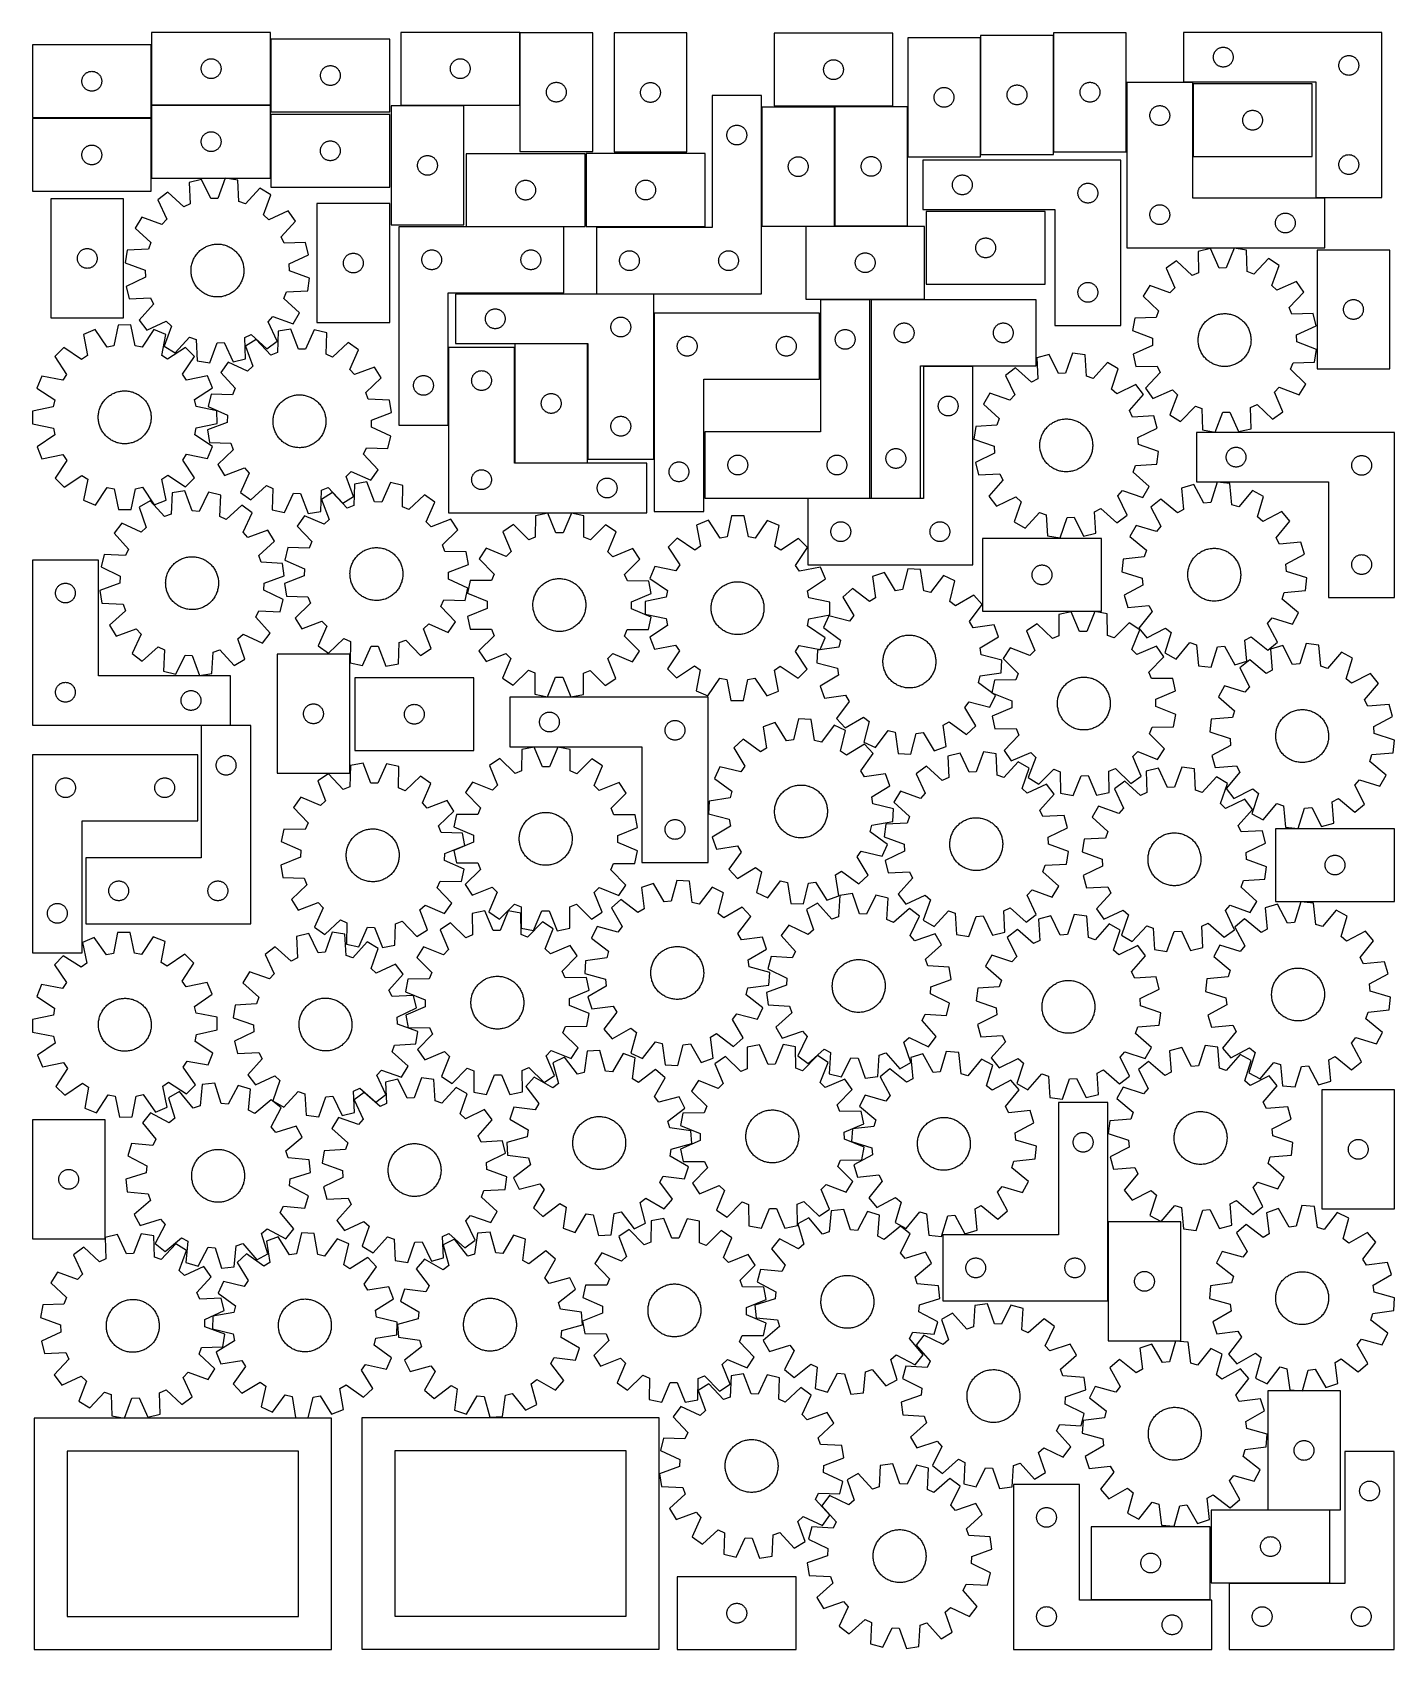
# Model space of a CAD drawing. Header units: millimetres. Extents: x 7 to 1243, y 7 to 1475.
import ezdxf

# ---------------------------------------------------------------- set-up
doc = ezdxf.new("R2010")
doc.units = ezdxf.units.MM
doc.layers.add('CUT', color=7, linetype='CONTINUOUS', true_color=0x000000)

msp = doc.modelspace()

# ---------------------------------------------------------------- linework, layer by layer
at = {"layer": 'CUT'}
for p, q in [((222.854671, 1474.514715), (114.854671, 1474.514715)), ((114.854671, 1474.514715), (114.854671, 1408.514715)), ((222.854671, 1408.514715), (222.854671, 1474.514715)), ((331.166989, 1468.336001), (223.166989, 1468.336001)), ((223.166989, 1468.336001), (223.166989, 1402.336001)), ((331.166989, 1402.336001), (331.166989, 1468.336001)), ((449.0321, 1474.515692), (341.0321, 1474.515692)), ((341.0321, 1474.515692), (341.0321, 1408.515692)), ((449.0321, 1408.515692), (449.0321, 1474.515692)), ((449.283195, 1474.218567), (449.283195, 1366.218567)), ((515.283195, 1474.218567), (449.283195, 1474.218567)), ((515.283195, 1366.218567), (515.283195, 1474.218567)), ((600.758359, 1473.928287), (534.758359, 1473.928287)), ((534.758359, 1473.928287), (534.758359, 1365.928287)), ((600.758359, 1365.928287), (600.758359, 1473.928287)), ((787.959439, 1473.676089), (679.959439, 1473.676089)), ((679.959439, 1473.676089), (679.959439, 1407.676089)), ((787.959439, 1407.676089), (787.959439, 1473.676089)), ((867.333615, 1469.48151), (801.333615, 1469.48151)), ((801.333615, 1469.48151), (801.333615, 1361.48151)), ((867.333615, 1361.48151), (867.333615, 1469.48151)), ((867.572654, 1471.782044), (867.572654, 1363.782044)), ((933.572654, 1471.782044), (867.572654, 1471.782044)), ((933.572654, 1363.782044), (933.572654, 1471.782044)), ((933.822136, 1474.199036), (933.822136, 1366.199036)), ((999.822136, 1474.199036), (933.822136, 1474.199036)), ((999.822136, 1366.199036), (999.822136, 1474.199036)), ((1231.836641, 1474.497381), (1051.836641, 1474.497381)), ((1051.836641, 1474.497381), (1051.836641, 1429.497381)), ((1231.836641, 1324.497381), (1231.836641, 1474.497381)), ((114.510312, 1463.141421), (6.510312, 1463.141421)), ((6.510312, 1463.141421), (6.510312, 1397.141421)), ((114.510312, 1397.141421), (114.510312, 1463.141421)), ((1078.913638, 1453.172117), (1079.009574, 1453.753194)), ((1079.009574, 1453.753194), (1079.143309, 1454.326753)), ((1079.143309, 1454.326753), (1079.31427, 1454.890337)), ((1079.31427, 1454.890337), (1079.521726, 1455.441532)), ((1079.521726, 1455.441532), (1079.764787, 1455.97798)), ((1079.764787, 1455.97798), (1080.042413, 1456.497381)), ((1080.042413, 1456.497381), (1080.353415, 1456.997514)), ((1080.353415, 1456.997514), (1080.696461, 1457.476234)), ((1080.696461, 1457.476234), (1081.070083, 1457.931494)), ((1081.070083, 1457.931494), (1081.47268, 1458.361342)), ((1081.47268, 1458.361342), (1081.902529, 1458.76394)), ((1081.902529, 1458.76394), (1082.357789, 1459.137562)), ((1082.357789, 1459.137562), (1082.836509, 1459.480608)), ((1082.836509, 1459.480608), (1083.336641, 1459.79161)), ((1083.336641, 1459.79161), (1083.856043, 1460.069236)), ((1083.856043, 1460.069236), (1084.392491, 1460.312297)), ((1084.392491, 1460.312297), (1084.943686, 1460.519753)), ((1084.943686, 1460.519753), (1085.50727, 1460.690714)), ((1085.50727, 1460.690714), (1086.080829, 1460.824449)), ((1086.080829, 1460.824449), (1086.661906, 1460.920385)), ((1086.661906, 1460.920385), (1087.248013, 1460.978112)), ((1087.248013, 1460.978112), (1087.836641, 1460.997381)), ((1087.836641, 1460.997381), (1088.42527, 1460.978112)), ((1088.42527, 1460.978112), (1089.011377, 1460.920385)), ((1089.011377, 1460.920385), (1089.592454, 1460.824449)), ((1089.592454, 1460.824449), (1090.166013, 1460.690714)), ((1090.166013, 1460.690714), (1090.729597, 1460.519753)), ((1090.729597, 1460.519753), (1091.280792, 1460.312297)), ((1091.280792, 1460.312297), (1091.81724, 1460.069236)), ((1091.81724, 1460.069236), (1092.336641, 1459.79161)), ((1092.336641, 1459.79161), (1092.836774, 1459.480608)), ((1092.836774, 1459.480608), (1093.315494, 1459.137562)), ((1093.315494, 1459.137562), (1093.770754, 1458.76394)), ((1093.770754, 1458.76394), (1094.200602, 1458.361342)), ((1094.200602, 1458.361342), (1094.6032, 1457.931494)), ((1094.6032, 1457.931494), (1094.976821, 1457.476234)), ((1094.976821, 1457.476234), (1095.319868, 1456.997514)), ((1095.319868, 1456.997514), (1095.63087, 1456.497381)), ((1095.63087, 1456.497381), (1095.908496, 1455.97798)), ((1095.908496, 1455.97798), (1096.151557, 1455.441532)), ((1096.151557, 1455.441532), (1096.359013, 1454.890337)), ((1096.359013, 1454.890337), (1096.529974, 1454.326753)), ((1096.529974, 1454.326753), (1096.663709, 1453.753194)), ((1096.663709, 1453.753194), (1096.759645, 1453.172117)), ((1199.50727, 1453.190714), (1200.080829, 1453.324449)), ((1200.080829, 1453.324449), (1200.661906, 1453.420385)), ((1200.661906, 1453.420385), (1201.248013, 1453.478112)), ((1201.248013, 1453.478112), (1201.836641, 1453.497381)), ((1201.836641, 1453.497381), (1202.42527, 1453.478112)), ((1202.42527, 1453.478112), (1203.011377, 1453.420385)), ((1203.011377, 1453.420385), (1203.592454, 1453.324449)), ((1203.592454, 1453.324449), (1204.166013, 1453.190714)), ((57.066161, 1438.456337), (57.617357, 1438.663792)), ((57.617357, 1438.663792), (58.180941, 1438.834753)), ((58.180941, 1438.834753), (58.754499, 1438.968489)), ((58.754499, 1438.968489), (59.335576, 1439.064425)), ((59.335576, 1439.064425), (59.921684, 1439.122151)), ((59.921684, 1439.122151), (60.510312, 1439.141421)), ((60.510312, 1439.141421), (61.09894, 1439.122151)), ((61.09894, 1439.122151), (61.685048, 1439.064425)), ((61.685048, 1439.064425), (62.266125, 1438.968489)), ((62.266125, 1438.968489), (62.839684, 1438.834753)), ((62.839684, 1438.834753), (63.403267, 1438.663792)), ((63.403267, 1438.663792), (63.954463, 1438.456337)), ((159.854671, 1441.514715), (159.87394, 1442.103343)), ((159.87394, 1440.926087), (159.854671, 1441.514715)), ((159.87394, 1442.103343), (159.931667, 1442.689451)), ((159.931667, 1440.339979), (159.87394, 1440.926087)), ((159.931667, 1442.689451), (160.027603, 1443.270528)), ((160.027603, 1439.758902), (159.931667, 1440.339979)), ((160.027603, 1443.270528), (160.161338, 1443.844086)), ((160.161338, 1439.185344), (160.027603, 1439.758902)), ((160.161338, 1443.844086), (160.3323, 1444.40767)), ((160.3323, 1438.62176), (160.161338, 1439.185344)), ((160.3323, 1444.40767), (160.539755, 1444.958866)), ((160.539755, 1438.070564), (160.3323, 1438.62176)), ((160.539755, 1444.958866), (160.782816, 1445.495313)), ((160.782816, 1445.495313), (161.060442, 1446.014715)), ((161.060442, 1446.014715), (161.371444, 1446.514847)), ((161.371444, 1446.514847), (161.714491, 1446.993568)), ((161.714491, 1446.993568), (162.088112, 1447.448827)), ((162.088112, 1447.448827), (162.49071, 1447.878676)), ((162.49071, 1447.878676), (162.920558, 1448.281273)), ((162.920558, 1448.281273), (163.375818, 1448.654895)), ((163.375818, 1448.654895), (163.854539, 1448.997942)), ((163.854539, 1448.997942), (164.354671, 1449.308944)), ((164.354671, 1449.308944), (164.874072, 1449.58657)), ((164.874072, 1449.58657), (165.41052, 1449.829631)), ((165.41052, 1449.829631), (165.961715, 1450.037086)), ((165.961715, 1450.037086), (166.525299, 1450.208047)), ((166.525299, 1450.208047), (167.098858, 1450.341783)), ((167.098858, 1450.341783), (167.679935, 1450.437719)), ((167.679935, 1450.437719), (168.266043, 1450.495445)), ((168.266043, 1450.495445), (168.854671, 1450.514715)), ((168.854671, 1450.514715), (169.443299, 1450.495445)), ((169.443299, 1450.495445), (170.029406, 1450.437719)), ((170.029406, 1450.437719), (170.610484, 1450.341783)), ((170.610484, 1450.341783), (171.184042, 1450.208047)), ((171.184042, 1450.208047), (171.747626, 1450.037086)), ((171.747626, 1450.037086), (172.298822, 1449.829631)), ((172.298822, 1449.829631), (172.835269, 1449.58657)), ((172.835269, 1449.58657), (173.354671, 1449.308944)), ((173.354671, 1449.308944), (173.854803, 1448.997942)), ((173.854803, 1448.997942), (174.333524, 1448.654895)), ((174.333524, 1448.654895), (174.788783, 1448.281273)), ((174.788783, 1448.281273), (175.218632, 1447.878676)), ((175.218632, 1447.878676), (175.621229, 1447.448827)), ((175.621229, 1447.448827), (175.994851, 1446.993568)), ((175.994851, 1446.993568), (176.337897, 1446.514847)), ((176.337897, 1446.514847), (176.648899, 1446.014715)), ((176.648899, 1446.014715), (176.926525, 1445.495313)), ((176.926525, 1445.495313), (177.169586, 1444.958866)), ((177.169586, 1444.958866), (177.377042, 1444.40767)), ((177.377042, 1438.62176), (177.169586, 1438.070564)), ((177.377042, 1444.40767), (177.548003, 1443.844086)), ((177.548003, 1439.185344), (177.377042, 1438.62176)), ((177.548003, 1443.844086), (177.681738, 1443.270528)), ((177.681738, 1439.758902), (177.548003, 1439.185344)), ((177.681738, 1443.270528), (177.777674, 1442.689451)), ((177.777674, 1440.339979), (177.681738, 1439.758902)), ((177.777674, 1442.689451), (177.835401, 1442.103343)), ((177.835401, 1440.926087), (177.777674, 1440.339979)), ((177.835401, 1442.103343), (177.854671, 1441.514715)), ((177.854671, 1441.514715), (177.835401, 1440.926087)), ((268.644618, 1438.228956), (268.852074, 1438.780152)), ((268.852074, 1438.780152), (269.095135, 1439.316599)), ((269.095135, 1439.316599), (269.372761, 1439.836001)), ((269.372761, 1439.836001), (269.683763, 1440.336133)), ((269.683763, 1440.336133), (270.026809, 1440.814854)), ((270.026809, 1440.814854), (270.400431, 1441.270113)), ((270.400431, 1441.270113), (270.803028, 1441.699962)), ((270.803028, 1441.699962), (271.232877, 1442.102559)), ((271.232877, 1442.102559), (271.688137, 1442.476181)), ((271.688137, 1442.476181), (272.166857, 1442.819228)), ((272.166857, 1442.819228), (272.666989, 1443.13023)), ((272.666989, 1443.13023), (273.186391, 1443.407856)), ((273.186391, 1443.407856), (273.722839, 1443.650917)), ((273.722839, 1443.650917), (274.274034, 1443.858372)), ((274.274034, 1443.858372), (274.837618, 1444.029334)), ((274.837618, 1444.029334), (275.411177, 1444.163069)), ((275.411177, 1444.163069), (275.992254, 1444.259005)), ((275.992254, 1444.259005), (276.578361, 1444.316731)), ((276.578361, 1444.316731), (277.166989, 1444.336001)), ((277.166989, 1444.336001), (277.755618, 1444.316731)), ((277.755618, 1444.316731), (278.341725, 1444.259005)), ((278.341725, 1444.259005), (278.922802, 1444.163069)), ((278.922802, 1444.163069), (279.496361, 1444.029334)), ((279.496361, 1444.029334), (280.059945, 1443.858372)), ((280.059945, 1443.858372), (280.61114, 1443.650917)), ((280.61114, 1443.650917), (281.147588, 1443.407856)), ((281.147588, 1443.407856), (281.666989, 1443.13023)), ((281.666989, 1443.13023), (282.167121, 1442.819228)), ((282.167121, 1442.819228), (282.645842, 1442.476181)), ((282.645842, 1442.476181), (283.101102, 1442.102559)), ((283.101102, 1442.102559), (283.53095, 1441.699962)), ((283.53095, 1441.699962), (283.933548, 1441.270113)), ((283.933548, 1441.270113), (284.307169, 1440.814854)), ((284.307169, 1440.814854), (284.650216, 1440.336133)), ((284.650216, 1440.336133), (284.961218, 1439.836001)), ((284.961218, 1439.836001), (285.238844, 1439.316599)), ((285.238844, 1439.316599), (285.481905, 1438.780152)), ((285.481905, 1438.780152), (285.689361, 1438.228956)), ((386.0321, 1441.515692), (386.05137, 1442.10432)), ((386.05137, 1440.927063), (386.0321, 1441.515692)), ((386.05137, 1442.10432), (386.109096, 1442.690427)), ((386.109096, 1440.340956), (386.05137, 1440.927063)), ((386.109096, 1442.690427), (386.205032, 1443.271504)), ((386.205032, 1439.759879), (386.109096, 1440.340956)), ((386.205032, 1443.271504), (386.338767, 1443.845063)), ((386.338767, 1439.18632), (386.205032, 1439.759879)), ((386.338767, 1443.845063), (386.509729, 1444.408647)), ((386.509729, 1438.622736), (386.338767, 1439.18632)), ((386.509729, 1444.408647), (386.717184, 1444.959842)), ((386.717184, 1438.071541), (386.509729, 1438.622736)), ((386.717184, 1444.959842), (386.960245, 1445.49629)), ((386.960245, 1445.49629), (387.237871, 1446.015692)), ((387.237871, 1446.015692), (387.548873, 1446.515824)), ((387.548873, 1446.515824), (387.89192, 1446.994544)), ((387.89192, 1446.994544), (388.265542, 1447.449804)), ((388.265542, 1447.449804), (388.668139, 1447.879653)), ((388.668139, 1447.879653), (389.097988, 1448.28225)), ((389.097988, 1448.28225), (389.553247, 1448.655872)), ((389.553247, 1448.655872), (390.031968, 1448.998918)), ((390.031968, 1448.998918), (390.5321, 1449.30992)), ((390.5321, 1449.30992), (391.051502, 1449.587546)), ((391.051502, 1449.587546), (391.587949, 1449.830607)), ((391.587949, 1449.830607), (392.139145, 1450.038063)), ((392.139145, 1450.038063), (392.702728, 1450.209024)), ((392.702728, 1450.209024), (393.276287, 1450.342759)), ((393.276287, 1450.342759), (393.857364, 1450.438695)), ((393.857364, 1450.438695), (394.443472, 1450.496422)), ((394.443472, 1450.496422), (395.0321, 1450.515692)), ((395.0321, 1450.515692), (395.620728, 1450.496422)), ((395.620728, 1450.496422), (396.206836, 1450.438695)), ((396.206836, 1450.438695), (396.787913, 1450.342759)), ((396.787913, 1450.342759), (397.361471, 1450.209024)), ((397.361471, 1450.209024), (397.925055, 1450.038063)), ((397.925055, 1450.038063), (398.476251, 1449.830607)), ((398.476251, 1449.830607), (399.012698, 1449.587546)), ((399.012698, 1449.587546), (399.5321, 1449.30992)), ((399.5321, 1449.30992), (400.032232, 1448.998918)), ((400.032232, 1448.998918), (400.510953, 1448.655872)), ((400.510953, 1448.655872), (400.966212, 1448.28225)), ((400.966212, 1448.28225), (401.396061, 1447.879653)), ((401.396061, 1447.879653), (401.798658, 1447.449804)), ((401.798658, 1447.449804), (402.17228, 1446.994544)), ((402.17228, 1446.994544), (402.515326, 1446.515824)), ((402.515326, 1446.515824), (402.826329, 1446.015692)), ((402.826329, 1446.015692), (403.103955, 1445.49629)), ((403.103955, 1445.49629), (403.347016, 1444.959842)), ((403.347016, 1444.959842), (403.554471, 1444.408647)), ((403.554471, 1438.622736), (403.347016, 1438.071541)), ((403.554471, 1444.408647), (403.725432, 1443.845063)), ((403.725432, 1439.18632), (403.554471, 1438.622736)), ((403.725432, 1443.845063), (403.859167, 1443.271504)), ((403.859167, 1439.759879), (403.725432, 1439.18632)), ((403.859167, 1443.271504), (403.955104, 1442.690427)), ((403.955104, 1440.340956), (403.859167, 1439.759879)), ((403.955104, 1442.690427), (404.01283, 1442.10432)), ((404.01283, 1440.927063), (403.955104, 1440.340956)), ((404.01283, 1442.10432), (404.0321, 1441.515692)), ((404.0321, 1441.515692), (404.01283, 1440.927063)), ((724.959439, 1440.676089), (724.978709, 1441.264717)), ((724.978709, 1440.087461), (724.959439, 1440.676089)), ((724.978709, 1441.264717), (725.036436, 1441.850825)), ((725.036436, 1439.501353), (724.978709, 1440.087461)), ((725.036436, 1441.850825), (725.132372, 1442.431902)), ((725.132372, 1438.920276), (725.036436, 1439.501353)), ((725.132372, 1442.431902), (725.266107, 1443.00546)), ((725.266107, 1438.346718), (725.132372, 1438.920276)), ((725.266107, 1443.00546), (725.437068, 1443.569044)), ((725.437068, 1443.569044), (725.644524, 1444.12024)), ((725.644524, 1444.12024), (725.887585, 1444.656687)), ((725.887585, 1444.656687), (726.165211, 1445.176089)), ((726.165211, 1445.176089), (726.476213, 1445.676221)), ((726.476213, 1445.676221), (726.819259, 1446.154942)), ((726.819259, 1446.154942), (727.192881, 1446.610201)), ((727.192881, 1446.610201), (727.595478, 1447.04005)), ((727.595478, 1447.04005), (728.025327, 1447.442647)), ((728.025327, 1447.442647), (728.480586, 1447.816269)), ((728.480586, 1447.816269), (728.959307, 1448.159315)), ((728.959307, 1448.159315), (729.459439, 1448.470318)), ((729.459439, 1448.470318), (729.978841, 1448.747944)), ((729.978841, 1448.747944), (730.515288, 1448.991005)), ((730.515288, 1448.991005), (731.066484, 1449.19846)), ((731.066484, 1449.19846), (731.630068, 1449.369421)), ((731.630068, 1449.369421), (732.203626, 1449.503156)), ((732.203626, 1449.503156), (732.784704, 1449.599093)), ((732.784704, 1449.599093), (733.370811, 1449.656819)), ((733.370811, 1449.656819), (733.959439, 1449.676089)), ((733.959439, 1449.676089), (734.548068, 1449.656819)), ((734.548068, 1449.656819), (735.134175, 1449.599093)), ((735.134175, 1449.599093), (735.715252, 1449.503156)), ((735.715252, 1449.503156), (736.288811, 1449.369421)), ((736.288811, 1449.369421), (736.852395, 1449.19846)), ((736.852395, 1449.19846), (737.40359, 1448.991005)), ((737.40359, 1448.991005), (737.940038, 1448.747944)), ((737.940038, 1448.747944), (738.459439, 1448.470318)), ((738.459439, 1448.470318), (738.959571, 1448.159315)), ((738.959571, 1448.159315), (739.438292, 1447.816269)), ((739.438292, 1447.816269), (739.893552, 1447.442647)), ((739.893552, 1447.442647), (740.3234, 1447.04005)), ((740.3234, 1447.04005), (740.725998, 1446.610201)), ((740.725998, 1446.610201), (741.099619, 1446.154942)), ((741.099619, 1446.154942), (741.442666, 1445.676221)), ((741.442666, 1445.676221), (741.753668, 1445.176089)), ((741.753668, 1445.176089), (742.031294, 1444.656687)), ((742.031294, 1444.656687), (742.274355, 1444.12024)), ((742.274355, 1444.12024), (742.481811, 1443.569044)), ((742.481811, 1443.569044), (742.652772, 1443.00546)), ((742.652772, 1443.00546), (742.786507, 1442.431902)), ((742.786507, 1438.920276), (742.652772, 1438.346718)), ((742.786507, 1442.431902), (742.882443, 1441.850825)), ((742.882443, 1439.501353), (742.786507, 1438.920276)), ((742.882443, 1441.850825), (742.94017, 1441.264717)), ((742.94017, 1440.087461), (742.882443, 1439.501353)), ((742.94017, 1441.264717), (742.959439, 1440.676089)), ((742.959439, 1440.676089), (742.94017, 1440.087461)), ((1078.836641, 1451.997381), (1078.855911, 1452.58601)), ((1078.855911, 1451.408753), (1078.836641, 1451.997381)), ((1078.855911, 1452.58601), (1078.913638, 1453.172117)), ((1078.913638, 1450.822646), (1078.855911, 1451.408753)), ((1079.009574, 1450.241569), (1078.913638, 1450.822646)), ((1079.143309, 1449.66801), (1079.009574, 1450.241569)), ((1079.31427, 1449.104426), (1079.143309, 1449.66801)), ((1079.521726, 1448.553231), (1079.31427, 1449.104426)), ((1079.764787, 1448.016783), (1079.521726, 1448.553231)), ((1080.042413, 1447.497381), (1079.764787, 1448.016783)), ((1080.353415, 1446.997249), (1080.042413, 1447.497381)), ((1080.696461, 1446.518529), (1080.353415, 1446.997249)), ((1081.070083, 1446.063269), (1080.696461, 1446.518529)), ((1081.47268, 1445.63342), (1081.070083, 1446.063269)), ((1081.902529, 1445.230823), (1081.47268, 1445.63342)), ((1082.357789, 1444.857201), (1081.902529, 1445.230823)), ((1082.836509, 1444.514155), (1082.357789, 1444.857201)), ((1083.336641, 1444.203153), (1082.836509, 1444.514155)), ((1083.856043, 1443.925527), (1083.336641, 1444.203153)), ((1084.392491, 1443.682466), (1083.856043, 1443.925527)), ((1084.943686, 1443.47501), (1084.392491, 1443.682466)), ((1085.50727, 1443.304049), (1084.943686, 1443.47501)), ((1086.080829, 1443.170314), (1085.50727, 1443.304049)), ((1086.661906, 1443.074378), (1086.080829, 1443.170314)), ((1087.248013, 1443.016651), (1086.661906, 1443.074378)), ((1087.836641, 1442.997381), (1087.248013, 1443.016651)), ((1088.42527, 1443.016651), (1087.836641, 1442.997381)), ((1089.011377, 1443.074378), (1088.42527, 1443.016651)), ((1089.592454, 1443.170314), (1089.011377, 1443.074378)), ((1090.166013, 1443.304049), (1089.592454, 1443.170314)), ((1090.729597, 1443.47501), (1090.166013, 1443.304049)), ((1091.280792, 1443.682466), (1090.729597, 1443.47501)), ((1091.81724, 1443.925527), (1091.280792, 1443.682466)), ((1092.336641, 1444.203153), (1091.81724, 1443.925527)), ((1092.836774, 1444.514155), (1092.336641, 1444.203153)), ((1093.315494, 1444.857201), (1092.836774, 1444.514155)), ((1093.770754, 1445.230823), (1093.315494, 1444.857201)), ((1094.200602, 1445.63342), (1093.770754, 1445.230823)), ((1094.6032, 1446.063269), (1094.200602, 1445.63342)), ((1094.976821, 1446.518529), (1094.6032, 1446.063269)), ((1095.319868, 1446.997249), (1094.976821, 1446.518529)), ((1095.63087, 1447.497381), (1095.319868, 1446.997249)), ((1095.908496, 1448.016783), (1095.63087, 1447.497381)), ((1096.151557, 1448.553231), (1095.908496, 1448.016783)), ((1096.359013, 1449.104426), (1096.151557, 1448.553231)), ((1096.529974, 1449.66801), (1096.359013, 1449.104426)), ((1096.663709, 1450.241569), (1096.529974, 1449.66801)), ((1096.759645, 1450.822646), (1096.663709, 1450.241569)), ((1096.759645, 1453.172117), (1096.817372, 1452.58601)), ((1096.817372, 1451.408753), (1096.759645, 1450.822646)), ((1096.817372, 1452.58601), (1096.836641, 1451.997381)), ((1096.836641, 1451.997381), (1096.817372, 1451.408753)), ((1192.836641, 1444.497381), (1192.855911, 1445.08601)), ((1192.855911, 1443.908753), (1192.836641, 1444.497381)), ((1192.855911, 1445.08601), (1192.913638, 1445.672117)), ((1192.913638, 1443.322646), (1192.855911, 1443.908753)), ((1192.913638, 1445.672117), (1193.009574, 1446.253194)), ((1193.009574, 1442.741569), (1192.913638, 1443.322646)), ((1193.009574, 1446.253194), (1193.143309, 1446.826753)), ((1193.143309, 1442.16801), (1193.009574, 1442.741569)), ((1193.143309, 1446.826753), (1193.31427, 1447.390337)), ((1193.31427, 1441.604426), (1193.143309, 1442.16801)), ((1193.31427, 1447.390337), (1193.521726, 1447.941532)), ((1193.521726, 1441.053231), (1193.31427, 1441.604426)), ((1193.521726, 1447.941532), (1193.764787, 1448.47798)), ((1193.764787, 1440.516783), (1193.521726, 1441.053231)), ((1193.764787, 1448.47798), (1194.042413, 1448.997381)), ((1194.042413, 1439.997381), (1193.764787, 1440.516783)), ((1194.042413, 1448.997381), (1194.353415, 1449.497514)), ((1194.353415, 1439.497249), (1194.042413, 1439.997381)), ((1194.353415, 1449.497514), (1194.696461, 1449.976234)), ((1194.696461, 1439.018529), (1194.353415, 1439.497249)), ((1194.696461, 1449.976234), (1195.070083, 1450.431494)), ((1195.070083, 1438.563269), (1194.696461, 1439.018529)), ((1195.070083, 1450.431494), (1195.47268, 1450.861342)), ((1195.47268, 1450.861342), (1195.902529, 1451.26394)), ((1195.902529, 1451.26394), (1196.357789, 1451.637562)), ((1196.357789, 1451.637562), (1196.836509, 1451.980608)), ((1196.836509, 1451.980608), (1197.336641, 1452.29161)), ((1197.336641, 1452.29161), (1197.856043, 1452.569236)), ((1197.856043, 1452.569236), (1198.392491, 1452.812297)), ((1198.392491, 1452.812297), (1198.943686, 1453.019753)), ((1198.943686, 1453.019753), (1199.50727, 1453.190714)), ((1204.166013, 1453.190714), (1204.729597, 1453.019753)), ((1204.729597, 1453.019753), (1205.280792, 1452.812297)), ((1205.280792, 1452.812297), (1205.81724, 1452.569236)), ((1205.81724, 1452.569236), (1206.336641, 1452.29161)), ((1206.336641, 1452.29161), (1206.836774, 1451.980608)), ((1206.836774, 1451.980608), (1207.315494, 1451.637562)), ((1207.315494, 1451.637562), (1207.770754, 1451.26394)), ((1207.770754, 1451.26394), (1208.200602, 1450.861342)), ((1208.200602, 1450.861342), (1208.6032, 1450.431494)), ((1208.6032, 1450.431494), (1208.976821, 1449.976234)), ((1208.976821, 1439.018529), (1208.6032, 1438.563269)), ((1208.976821, 1449.976234), (1209.319868, 1449.497514)), ((1209.319868, 1439.497249), (1208.976821, 1439.018529)), ((1209.319868, 1449.497514), (1209.63087, 1448.997381)), ((1209.63087, 1439.997381), (1209.319868, 1439.497249)), ((1209.63087, 1448.997381), (1209.908496, 1448.47798)), ((1209.908496, 1440.516783), (1209.63087, 1439.997381)), ((1209.908496, 1448.47798), (1210.151557, 1447.941532)), ((1210.151557, 1441.053231), (1209.908496, 1440.516783)), ((1210.151557, 1447.941532), (1210.359013, 1447.390337)), ((1210.359013, 1441.604426), (1210.151557, 1441.053231)), ((1210.359013, 1447.390337), (1210.529974, 1446.826753)), ((1210.529974, 1442.16801), (1210.359013, 1441.604426)), ((1210.529974, 1446.826753), (1210.663709, 1446.253194)), ((1210.663709, 1442.741569), (1210.529974, 1442.16801)), ((1210.663709, 1446.253194), (1210.759645, 1445.672117)), ((1210.759645, 1443.322646), (1210.663709, 1442.741569)), ((1210.759645, 1445.672117), (1210.817372, 1445.08601)), ((1210.817372, 1443.908753), (1210.759645, 1443.322646)), ((1210.817372, 1445.08601), (1210.836641, 1444.497381)), ((1210.836641, 1444.497381), (1210.817372, 1443.908753)), ((51.510312, 1430.141421), (51.529582, 1430.730049)), ((51.529582, 1429.552793), (51.510312, 1430.141421)), ((51.529582, 1430.730049), (51.587308, 1431.316157)), ((51.587308, 1428.966685), (51.529582, 1429.552793)), ((51.587308, 1431.316157), (51.683245, 1431.897234)), ((51.683245, 1428.385608), (51.587308, 1428.966685)), ((51.683245, 1431.897234), (51.81698, 1432.470792)), ((51.81698, 1427.81205), (51.683245, 1428.385608)), ((51.81698, 1432.470792), (51.987941, 1433.034376)), ((51.987941, 1427.248466), (51.81698, 1427.81205)), ((51.987941, 1433.034376), (52.195396, 1433.585572)), ((52.195396, 1426.69727), (51.987941, 1427.248466)), ((52.195396, 1433.585572), (52.438457, 1434.122019)), ((52.438457, 1426.160823), (52.195396, 1426.69727)), ((52.438457, 1434.122019), (52.716084, 1434.641421)), ((52.716084, 1425.641421), (52.438457, 1426.160823)), ((52.716084, 1434.641421), (53.027086, 1435.141553)), ((53.027086, 1425.141289), (52.716084, 1425.641421)), ((53.027086, 1435.141553), (53.370132, 1435.620274)), ((53.370132, 1424.662568), (53.027086, 1425.141289)), ((53.370132, 1435.620274), (53.743754, 1436.075533)), ((53.743754, 1424.207309), (53.370132, 1424.662568)), ((53.743754, 1436.075533), (54.146351, 1436.505382)), ((54.146351, 1423.77746), (53.743754, 1424.207309)), ((54.146351, 1436.505382), (54.5762, 1436.907979)), ((54.5762, 1436.907979), (55.031459, 1437.281601)), ((55.031459, 1437.281601), (55.51018, 1437.624648)), ((55.51018, 1437.624648), (56.010312, 1437.93565)), ((56.010312, 1437.93565), (56.529714, 1438.213276)), ((56.529714, 1438.213276), (57.066161, 1438.456337)), ((63.954463, 1438.456337), (64.49091, 1438.213276)), ((64.49091, 1438.213276), (65.010312, 1437.93565)), ((65.010312, 1437.93565), (65.510444, 1437.624648)), ((65.510444, 1437.624648), (65.989165, 1437.281601)), ((65.989165, 1437.281601), (66.444424, 1436.907979)), ((66.444424, 1436.907979), (66.874273, 1436.505382)), ((66.874273, 1436.505382), (67.27687, 1436.075533)), ((67.27687, 1424.207309), (66.874273, 1423.77746)), ((67.27687, 1436.075533), (67.650492, 1435.620274)), ((67.650492, 1424.662568), (67.27687, 1424.207309)), ((67.650492, 1435.620274), (67.993539, 1435.141553)), ((67.993539, 1425.141289), (67.650492, 1424.662568)), ((67.993539, 1435.141553), (68.304541, 1434.641421)), ((68.304541, 1425.641421), (67.993539, 1425.141289)), ((68.304541, 1434.641421), (68.582167, 1434.122019)), ((68.582167, 1426.160823), (68.304541, 1425.641421)), ((68.582167, 1434.122019), (68.825228, 1433.585572)), ((68.825228, 1426.69727), (68.582167, 1426.160823)), ((68.825228, 1433.585572), (69.032683, 1433.034376)), ((69.032683, 1427.248466), (68.825228, 1426.69727)), ((69.032683, 1433.034376), (69.203645, 1432.470792)), ((69.203645, 1427.81205), (69.032683, 1427.248466)), ((69.203645, 1432.470792), (69.33738, 1431.897234)), ((69.33738, 1428.385608), (69.203645, 1427.81205)), ((69.33738, 1431.897234), (69.433316, 1431.316157)), ((69.433316, 1428.966685), (69.33738, 1428.385608)), ((69.433316, 1431.316157), (69.491042, 1430.730049)), ((69.491042, 1429.552793), (69.433316, 1428.966685)), ((69.491042, 1430.730049), (69.510312, 1430.141421)), ((69.510312, 1430.141421), (69.491042, 1429.552793)), ((160.782816, 1437.534117), (160.539755, 1438.070564)), ((161.060442, 1437.014715), (160.782816, 1437.534117)), ((161.371444, 1436.514583), (161.060442, 1437.014715)), ((161.714491, 1436.035862), (161.371444, 1436.514583)), ((162.088112, 1435.580603), (161.714491, 1436.035862)), ((162.49071, 1435.150754), (162.088112, 1435.580603)), ((162.920558, 1434.748157), (162.49071, 1435.150754)), ((163.375818, 1434.374535), (162.920558, 1434.748157)), ((163.854539, 1434.031489), (163.375818, 1434.374535)), ((164.354671, 1433.720486), (163.854539, 1434.031489)), ((164.874072, 1433.44286), (164.354671, 1433.720486)), ((165.41052, 1433.199799), (164.874072, 1433.44286)), ((165.961715, 1432.992344), (165.41052, 1433.199799)), ((166.525299, 1432.821383), (165.961715, 1432.992344)), ((167.098858, 1432.687647), (166.525299, 1432.821383)), ((167.679935, 1432.591711), (167.098858, 1432.687647)), ((168.266043, 1432.533985), (167.679935, 1432.591711)), ((168.854671, 1432.514715), (168.266043, 1432.533985)), ((169.443299, 1432.533985), (168.854671, 1432.514715)), ((170.029406, 1432.591711), (169.443299, 1432.533985)), ((170.610484, 1432.687647), (170.029406, 1432.591711)), ((171.184042, 1432.821383), (170.610484, 1432.687647)), ((171.747626, 1432.992344), (171.184042, 1432.821383)), ((172.298822, 1433.199799), (171.747626, 1432.992344)), ((172.835269, 1433.44286), (172.298822, 1433.199799)), ((173.354671, 1433.720486), (172.835269, 1433.44286)), ((173.854803, 1434.031489), (173.354671, 1433.720486)), ((174.333524, 1434.374535), (173.854803, 1434.031489)), ((174.788783, 1434.748157), (174.333524, 1434.374535)), ((175.218632, 1435.150754), (174.788783, 1434.748157)), ((175.621229, 1435.580603), (175.218632, 1435.150754)), ((175.994851, 1436.035862), (175.621229, 1435.580603)), ((176.337897, 1436.514583), (175.994851, 1436.035862)), ((176.648899, 1437.014715), (176.337897, 1436.514583)), ((176.926525, 1437.534117), (176.648899, 1437.014715)), ((177.169586, 1438.070564), (176.926525, 1437.534117)), ((268.166989, 1435.336001), (268.186259, 1435.924629)), ((268.186259, 1434.747373), (268.166989, 1435.336001)), ((268.186259, 1435.924629), (268.243986, 1436.510737)), ((268.243986, 1434.161265), (268.186259, 1434.747373)), ((268.243986, 1436.510737), (268.339922, 1437.091814)), ((268.339922, 1433.580188), (268.243986, 1434.161265)), ((268.339922, 1437.091814), (268.473657, 1437.665372)), ((268.473657, 1433.00663), (268.339922, 1433.580188)), ((268.473657, 1437.665372), (268.644618, 1438.228956)), ((268.644618, 1432.443046), (268.473657, 1433.00663)), ((268.852074, 1431.89185), (268.644618, 1432.443046)), ((269.095135, 1431.355403), (268.852074, 1431.89185)), ((269.372761, 1430.836001), (269.095135, 1431.355403)), ((269.683763, 1430.335869), (269.372761, 1430.836001)), ((270.026809, 1429.857148), (269.683763, 1430.335869)), ((270.400431, 1429.401889), (270.026809, 1429.857148)), ((270.803028, 1428.97204), (270.400431, 1429.401889)), ((271.232877, 1428.569443), (270.803028, 1428.97204)), ((271.688137, 1428.195821), (271.232877, 1428.569443)), ((272.166857, 1427.852775), (271.688137, 1428.195821)), ((272.666989, 1427.541772), (272.166857, 1427.852775)), ((273.186391, 1427.264146), (272.666989, 1427.541772)), ((273.722839, 1427.021085), (273.186391, 1427.264146)), ((274.274034, 1426.81363), (273.722839, 1427.021085)), ((274.837618, 1426.642669), (274.274034, 1426.81363)), ((275.411177, 1426.508934), (274.837618, 1426.642669)), ((275.992254, 1426.412997), (275.411177, 1426.508934)), ((276.578361, 1426.355271), (275.992254, 1426.412997)), ((277.166989, 1426.336001), (276.578361, 1426.355271)), ((277.755618, 1426.355271), (277.166989, 1426.336001)), ((278.341725, 1426.412997), (277.755618, 1426.355271)), ((278.922802, 1426.508934), (278.341725, 1426.412997)), ((279.496361, 1426.642669), (278.922802, 1426.508934)), ((280.059945, 1426.81363), (279.496361, 1426.642669)), ((280.61114, 1427.021085), (280.059945, 1426.81363)), ((281.147588, 1427.264146), (280.61114, 1427.021085)), ((281.666989, 1427.541772), (281.147588, 1427.264146)), ((282.167121, 1427.852775), (281.666989, 1427.541772)), ((282.645842, 1428.195821), (282.167121, 1427.852775)), ((283.101102, 1428.569443), (282.645842, 1428.195821)), ((283.53095, 1428.97204), (283.101102, 1428.569443)), ((283.933548, 1429.401889), (283.53095, 1428.97204)), ((284.307169, 1429.857148), (283.933548, 1429.401889)), ((284.650216, 1430.335869), (284.307169, 1429.857148)), ((284.961218, 1430.836001), (284.650216, 1430.335869)), ((285.238844, 1431.355403), (284.961218, 1430.836001)), ((285.481905, 1431.89185), (285.238844, 1431.355403)), ((285.689361, 1432.443046), (285.481905, 1431.89185)), ((285.689361, 1438.228956), (285.860322, 1437.665372)), ((285.860322, 1433.00663), (285.689361, 1432.443046)), ((285.860322, 1437.665372), (285.994057, 1437.091814)), ((285.994057, 1433.580188), (285.860322, 1433.00663)), ((285.994057, 1437.091814), (286.089993, 1436.510737)), ((286.089993, 1434.161265), (285.994057, 1433.580188)), ((286.089993, 1436.510737), (286.14772, 1435.924629)), ((286.14772, 1434.747373), (286.089993, 1434.161265)), ((286.14772, 1435.924629), (286.166989, 1435.336001)), ((286.166989, 1435.336001), (286.14772, 1434.747373)), ((386.960245, 1437.535093), (386.717184, 1438.071541)), ((387.237871, 1437.015692), (386.960245, 1437.535093)), ((387.548873, 1436.515559), (387.237871, 1437.015692)), ((387.89192, 1436.036839), (387.548873, 1436.515559)), ((388.265542, 1435.581579), (387.89192, 1436.036839)), ((388.668139, 1435.151731), (388.265542, 1435.581579)), ((389.097988, 1434.749133), (388.668139, 1435.151731)), ((389.553247, 1434.375512), (389.097988, 1434.749133)), ((390.031968, 1434.032465), (389.553247, 1434.375512)), ((390.5321, 1433.721463), (390.031968, 1434.032465)), ((391.051502, 1433.443837), (390.5321, 1433.721463)), ((391.587949, 1433.200776), (391.051502, 1433.443837)), ((392.139145, 1432.99332), (391.587949, 1433.200776)), ((392.702728, 1432.822359), (392.139145, 1432.99332)), ((393.276287, 1432.688624), (392.702728, 1432.822359)), ((393.857364, 1432.592688), (393.276287, 1432.688624)), ((394.443472, 1432.534961), (393.857364, 1432.592688)), ((395.0321, 1432.515692), (394.443472, 1432.534961)), ((395.620728, 1432.534961), (395.0321, 1432.515692)), ((396.206836, 1432.592688), (395.620728, 1432.534961)), ((396.787913, 1432.688624), (396.206836, 1432.592688)), ((397.361471, 1432.822359), (396.787913, 1432.688624)), ((397.925055, 1432.99332), (397.361471, 1432.822359)), ((398.476251, 1433.200776), (397.925055, 1432.99332)), ((399.012698, 1433.443837), (398.476251, 1433.200776)), ((399.5321, 1433.721463), (399.012698, 1433.443837)), ((400.032232, 1434.032465), (399.5321, 1433.721463)), ((400.510953, 1434.375512), (400.032232, 1434.032465)), ((400.966212, 1434.749133), (400.510953, 1434.375512)), ((401.396061, 1435.151731), (400.966212, 1434.749133)), ((401.798658, 1435.581579), (401.396061, 1435.151731)), ((402.17228, 1436.036839), (401.798658, 1435.581579)), ((402.515326, 1436.515559), (402.17228, 1436.036839)), ((402.826329, 1437.015692), (402.515326, 1436.515559)), ((403.103955, 1437.535093), (402.826329, 1437.015692)), ((403.347016, 1438.071541), (403.103955, 1437.535093)), ((473.968279, 1423.662718), (474.211341, 1424.199165)), ((474.211341, 1424.199165), (474.488967, 1424.718567)), ((474.488967, 1424.718567), (474.799969, 1425.218699)), ((474.799969, 1425.218699), (475.143015, 1425.69742)), ((475.143015, 1425.69742), (475.516637, 1426.15268)), ((475.516637, 1426.15268), (475.919234, 1426.582528)), ((475.919234, 1426.582528), (476.349083, 1426.985125)), ((476.349083, 1426.985125), (476.804342, 1427.358747)), ((476.804342, 1427.358747), (477.283063, 1427.701794)), ((477.283063, 1427.701794), (477.783195, 1428.012796)), ((477.783195, 1428.012796), (478.302597, 1428.290422)), ((478.302597, 1428.290422), (478.839044, 1428.533483)), ((478.839044, 1428.533483), (479.39024, 1428.740938)), ((479.39024, 1428.740938), (479.953824, 1428.9119)), ((479.953824, 1428.9119), (480.527382, 1429.045635)), ((480.527382, 1429.045635), (481.108459, 1429.141571)), ((481.108459, 1429.141571), (481.694567, 1429.199297)), ((481.694567, 1429.199297), (482.283195, 1429.218567)), ((482.283195, 1429.218567), (482.871823, 1429.199297)), ((482.871823, 1429.199297), (483.457931, 1429.141571)), ((483.457931, 1429.141571), (484.039008, 1429.045635)), ((484.039008, 1429.045635), (484.612567, 1428.9119)), ((484.612567, 1428.9119), (485.17615, 1428.740938)), ((485.17615, 1428.740938), (485.727346, 1428.533483)), ((485.727346, 1428.533483), (486.263793, 1428.290422)), ((486.263793, 1428.290422), (486.783195, 1428.012796)), ((486.783195, 1428.012796), (487.283327, 1427.701794)), ((487.283327, 1427.701794), (487.762048, 1427.358747)), ((487.762048, 1427.358747), (488.217308, 1426.985125)), ((488.217308, 1426.985125), (488.647156, 1426.582528)), ((488.647156, 1426.582528), (489.049753, 1426.15268)), ((489.049753, 1426.15268), (489.423375, 1425.69742)), ((489.423375, 1425.69742), (489.766422, 1425.218699)), ((489.766422, 1425.218699), (490.077424, 1424.718567)), ((490.077424, 1424.718567), (490.35505, 1424.199165)), ((490.35505, 1424.199165), (490.598111, 1423.662718)), ((559.686504, 1423.908885), (559.96413, 1424.428287)), ((559.96413, 1424.428287), (560.275132, 1424.928419)), ((560.275132, 1424.928419), (560.618179, 1425.40714)), ((560.618179, 1425.40714), (560.9918, 1425.862399)), ((560.9918, 1425.862399), (561.394398, 1426.292248)), ((561.394398, 1426.292248), (561.824246, 1426.694845)), ((561.824246, 1426.694845), (562.279506, 1427.068467)), ((562.279506, 1427.068467), (562.758227, 1427.411513)), ((562.758227, 1427.411513), (563.258359, 1427.722516)), ((563.258359, 1427.722516), (563.77776, 1428.000142)), ((563.77776, 1428.000142), (564.314208, 1428.243203)), ((564.314208, 1428.243203), (564.865403, 1428.450658)), ((564.865403, 1428.450658), (565.428987, 1428.621619)), ((565.428987, 1428.621619), (566.002546, 1428.755354)), ((566.002546, 1428.755354), (566.583623, 1428.851291)), ((566.583623, 1428.851291), (567.16973, 1428.909017)), ((567.16973, 1428.909017), (567.758359, 1428.928287)), ((567.758359, 1428.928287), (568.346987, 1428.909017)), ((568.346987, 1428.909017), (568.933094, 1428.851291)), ((568.933094, 1428.851291), (569.514172, 1428.755354)), ((569.514172, 1428.755354), (570.08773, 1428.621619)), ((570.08773, 1428.621619), (570.651314, 1428.450658)), ((570.651314, 1428.450658), (571.20251, 1428.243203)), ((571.20251, 1428.243203), (571.738957, 1428.000142)), ((571.738957, 1428.000142), (572.258359, 1427.722516)), ((572.258359, 1427.722516), (572.758491, 1427.411513)), ((572.758491, 1427.411513), (573.237211, 1427.068467)), ((573.237211, 1427.068467), (573.692471, 1426.694845)), ((573.692471, 1426.694845), (574.12232, 1426.292248)), ((574.12232, 1426.292248), (574.524917, 1425.862399)), ((574.524917, 1425.862399), (574.898539, 1425.40714)), ((574.898539, 1425.40714), (575.241585, 1424.928419)), ((575.241585, 1424.928419), (575.552587, 1424.428287)), ((575.552587, 1424.428287), (575.830213, 1423.908885)), ((725.437068, 1437.783134), (725.266107, 1438.346718)), ((725.644524, 1437.231938), (725.437068, 1437.783134)), ((725.887585, 1436.695491), (725.644524, 1437.231938)), ((726.165211, 1436.176089), (725.887585, 1436.695491)), ((726.476213, 1435.675957), (726.165211, 1436.176089)), ((726.819259, 1435.197236), (726.476213, 1435.675957)), ((727.192881, 1434.741977), (726.819259, 1435.197236)), ((727.595478, 1434.312128), (727.192881, 1434.741977)), ((728.025327, 1433.909531), (727.595478, 1434.312128)), ((728.480586, 1433.535909), (728.025327, 1433.909531)), ((728.959307, 1433.192862), (728.480586, 1433.535909)), ((729.459439, 1432.88186), (728.959307, 1433.192862)), ((729.978841, 1432.604234), (729.459439, 1432.88186)), ((730.515288, 1432.361173), (729.978841, 1432.604234)), ((731.066484, 1432.153718), (730.515288, 1432.361173)), ((731.630068, 1431.982757), (731.066484, 1432.153718)), ((732.203626, 1431.849021), (731.630068, 1431.982757)), ((732.784704, 1431.753085), (732.203626, 1431.849021)), ((733.370811, 1431.695359), (732.784704, 1431.753085)), ((733.959439, 1431.676089), (733.370811, 1431.695359)), ((734.548068, 1431.695359), (733.959439, 1431.676089)), ((735.134175, 1431.753085), (734.548068, 1431.695359)), ((735.715252, 1431.849021), (735.134175, 1431.753085)), ((736.288811, 1431.982757), (735.715252, 1431.849021)), ((736.852395, 1432.153718), (736.288811, 1431.982757)), ((737.40359, 1432.361173), (736.852395, 1432.153718)), ((737.940038, 1432.604234), (737.40359, 1432.361173)), ((738.459439, 1432.88186), (737.940038, 1432.604234)), ((738.959571, 1433.192862), (738.459439, 1432.88186)), ((739.438292, 1433.535909), (738.959571, 1433.192862)), ((739.893552, 1433.909531), (739.438292, 1433.535909)), ((740.3234, 1434.312128), (739.893552, 1433.909531)), ((740.725998, 1434.741977), (740.3234, 1434.312128)), ((741.099619, 1435.197236), (740.725998, 1434.741977)), ((741.442666, 1435.675957), (741.099619, 1435.197236)), ((741.753668, 1436.176089), (741.442666, 1435.675957)), ((742.031294, 1436.695491), (741.753668, 1436.176089)), ((742.274355, 1437.231938), (742.031294, 1436.695491)), ((742.481811, 1437.783134), (742.274355, 1437.231938)), ((742.652772, 1438.346718), (742.481811, 1437.783134)), ((830.889464, 1423.796425), (831.44066, 1424.003881)), ((831.44066, 1424.003881), (832.004244, 1424.174842)), ((832.004244, 1424.174842), (832.577802, 1424.308577)), ((832.577802, 1424.308577), (833.158879, 1424.404513)), ((833.158879, 1424.404513), (833.744987, 1424.46224)), ((833.744987, 1424.46224), (834.333615, 1424.48151)), ((834.333615, 1424.48151), (834.922243, 1424.46224)), ((834.922243, 1424.46224), (835.508351, 1424.404513)), ((835.508351, 1424.404513), (836.089428, 1424.308577)), ((836.089428, 1424.308577), (836.662986, 1424.174842)), ((836.662986, 1424.174842), (837.22657, 1424.003881)), ((837.22657, 1424.003881), (837.777766, 1423.796425)), ((893.806096, 1423.716156), (894.208693, 1424.146005)), ((894.208693, 1424.146005), (894.638542, 1424.548602)), ((894.638542, 1424.548602), (895.093802, 1424.922224)), ((895.093802, 1424.922224), (895.572522, 1425.26527)), ((895.572522, 1425.26527), (896.072654, 1425.576272)), ((896.072654, 1425.576272), (896.592056, 1425.853898)), ((896.592056, 1425.853898), (897.128504, 1426.09696)), ((897.128504, 1426.09696), (897.679699, 1426.304415)), ((897.679699, 1426.304415), (898.243283, 1426.475376)), ((898.243283, 1426.475376), (898.816842, 1426.609111)), ((898.816842, 1426.609111), (899.397919, 1426.705048)), ((899.397919, 1426.705048), (899.984026, 1426.762774)), ((899.984026, 1426.762774), (900.572654, 1426.782044)), ((900.572654, 1426.782044), (901.161283, 1426.762774)), ((901.161283, 1426.762774), (901.74739, 1426.705048)), ((901.74739, 1426.705048), (902.328467, 1426.609111)), ((902.328467, 1426.609111), (902.902026, 1426.475376)), ((902.902026, 1426.475376), (903.46561, 1426.304415)), ((903.46561, 1426.304415), (904.016805, 1426.09696)), ((904.016805, 1426.09696), (904.553253, 1425.853898)), ((904.553253, 1425.853898), (905.072654, 1425.576272)), ((905.072654, 1425.576272), (905.572787, 1425.26527)), ((905.572787, 1425.26527), (906.051507, 1424.922224)), ((906.051507, 1424.922224), (906.506767, 1424.548602)), ((906.506767, 1424.548602), (906.936615, 1424.146005)), ((906.936615, 1424.146005), (907.339213, 1423.716156)), ((958.50722, 1423.643187), (958.750281, 1424.179634)), ((958.750281, 1424.179634), (959.027907, 1424.699036)), ((959.027907, 1424.699036), (959.338909, 1425.199168)), ((959.338909, 1425.199168), (959.681956, 1425.677889)), ((959.681956, 1425.677889), (960.055577, 1426.133148)), ((960.055577, 1426.133148), (960.458175, 1426.562997)), ((960.458175, 1426.562997), (960.888023, 1426.965594)), ((960.888023, 1426.965594), (961.343283, 1427.339216)), ((961.343283, 1427.339216), (961.822004, 1427.682262)), ((961.822004, 1427.682262), (962.322136, 1427.993265)), ((962.322136, 1427.993265), (962.841537, 1428.270891)), ((962.841537, 1428.270891), (963.377985, 1428.513952)), ((963.377985, 1428.513952), (963.92918, 1428.721407)), ((963.92918, 1428.721407), (964.492764, 1428.892368)), ((964.492764, 1428.892368), (965.066323, 1429.026103)), ((965.066323, 1429.026103), (965.6474, 1429.12204)), ((965.6474, 1429.12204), (966.233507, 1429.179766)), ((966.233507, 1429.179766), (966.822136, 1429.199036)), ((966.822136, 1429.199036), (967.410764, 1429.179766)), ((967.410764, 1429.179766), (967.996871, 1429.12204)), ((967.996871, 1429.12204), (968.577949, 1429.026103)), ((968.577949, 1429.026103), (969.151507, 1428.892368)), ((969.151507, 1428.892368), (969.715091, 1428.721407)), ((969.715091, 1428.721407), (970.266287, 1428.513952)), ((970.266287, 1428.513952), (970.802734, 1428.270891)), ((970.802734, 1428.270891), (971.322136, 1427.993265)), ((971.322136, 1427.993265), (971.822268, 1427.682262)), ((971.822268, 1427.682262), (972.300989, 1427.339216)), ((972.300989, 1427.339216), (972.756248, 1426.965594)), ((972.756248, 1426.965594), (973.186097, 1426.562997)), ((973.186097, 1426.562997), (973.588694, 1426.133148)), ((973.588694, 1426.133148), (973.962316, 1425.677889)), ((973.962316, 1425.677889), (974.305362, 1425.199168)), ((974.305362, 1425.199168), (974.616364, 1424.699036)), ((974.616364, 1424.699036), (974.89399, 1424.179634)), ((974.89399, 1424.179634), (975.137051, 1423.643187)), ((1060.211271, 1429.012026), (1000.211271, 1429.012026)), ((1000.211271, 1429.012026), (1000.211271, 1279.012026)), ((1051.836641, 1429.497381), (1171.836641, 1429.497381)), ((1060.211271, 1324.012026), (1060.211271, 1429.012026)), ((1168.473386, 1427.779605), (1060.473386, 1427.779605)), ((1060.473386, 1427.779605), (1060.473386, 1361.779605)), ((1168.473386, 1361.779605), (1168.473386, 1427.779605)), ((1171.836641, 1429.497381), (1171.836641, 1324.497381)), ((1195.47268, 1438.13342), (1195.070083, 1438.563269)), ((1195.902529, 1437.730823), (1195.47268, 1438.13342)), ((1196.357789, 1437.357201), (1195.902529, 1437.730823)), ((1196.836509, 1437.014155), (1196.357789, 1437.357201)), ((1197.336641, 1436.703153), (1196.836509, 1437.014155)), ((1197.856043, 1436.425527), (1197.336641, 1436.703153)), ((1198.392491, 1436.182466), (1197.856043, 1436.425527)), ((1198.943686, 1435.97501), (1198.392491, 1436.182466)), ((1199.50727, 1435.804049), (1198.943686, 1435.97501)), ((1200.080829, 1435.670314), (1199.50727, 1435.804049)), ((1200.661906, 1435.574378), (1200.080829, 1435.670314)), ((1201.248013, 1435.516651), (1200.661906, 1435.574378)), ((1201.836641, 1435.497381), (1201.248013, 1435.516651)), ((1202.42527, 1435.516651), (1201.836641, 1435.497381)), ((1203.011377, 1435.574378), (1202.42527, 1435.516651)), ((1203.592454, 1435.670314), (1203.011377, 1435.574378)), ((1204.166013, 1435.804049), (1203.592454, 1435.670314)), ((1204.729597, 1435.97501), (1204.166013, 1435.804049)), ((1205.280792, 1436.182466), (1204.729597, 1435.97501)), ((1205.81724, 1436.425527), (1205.280792, 1436.182466)), ((1206.336641, 1436.703153), (1205.81724, 1436.425527)), ((1206.836774, 1437.014155), (1206.336641, 1436.703153)), ((1207.315494, 1437.357201), (1206.836774, 1437.014155)), ((1207.770754, 1437.730823), (1207.315494, 1437.357201)), ((1208.200602, 1438.13342), (1207.770754, 1437.730823)), ((1208.6032, 1438.563269), (1208.200602, 1438.13342)), ((54.5762, 1423.374863), (54.146351, 1423.77746)), ((55.031459, 1423.001241), (54.5762, 1423.374863)), ((55.51018, 1422.658194), (55.031459, 1423.001241)), ((56.010312, 1422.347192), (55.51018, 1422.658194)), ((56.529714, 1422.069566), (56.010312, 1422.347192)), ((57.066161, 1421.826505), (56.529714, 1422.069566)), ((57.617357, 1421.61905), (57.066161, 1421.826505)), ((58.180941, 1421.448089), (57.617357, 1421.61905)), ((58.754499, 1421.314353), (58.180941, 1421.448089)), ((59.335576, 1421.218417), (58.754499, 1421.314353)), ((59.921684, 1421.160691), (59.335576, 1421.218417)), ((60.510312, 1421.141421), (59.921684, 1421.160691)), ((61.09894, 1421.160691), (60.510312, 1421.141421)), ((61.685048, 1421.218417), (61.09894, 1421.160691)), ((62.266125, 1421.314353), (61.685048, 1421.218417)), ((62.839684, 1421.448089), (62.266125, 1421.314353)), ((63.403267, 1421.61905), (62.839684, 1421.448089)), ((63.954463, 1421.826505), (63.403267, 1421.61905)), ((64.49091, 1422.069566), (63.954463, 1421.826505)), ((65.010312, 1422.347192), (64.49091, 1422.069566)), ((65.510444, 1422.658194), (65.010312, 1422.347192)), ((65.989165, 1423.001241), (65.510444, 1422.658194)), ((66.444424, 1423.374863), (65.989165, 1423.001241)), ((66.874273, 1423.77746), (66.444424, 1423.374863)), ((473.283195, 1420.218567), (473.302465, 1420.807195)), ((473.302465, 1419.629939), (473.283195, 1420.218567)), ((473.302465, 1420.807195), (473.360191, 1421.393303)), ((473.360191, 1419.043831), (473.302465, 1419.629939)), ((473.360191, 1421.393303), (473.456128, 1421.97438)), ((473.456128, 1418.462754), (473.360191, 1419.043831)), ((473.456128, 1421.97438), (473.589863, 1422.547939)), ((473.589863, 1417.889196), (473.456128, 1418.462754)), ((473.589863, 1422.547939), (473.760824, 1423.111522)), ((473.760824, 1417.325612), (473.589863, 1417.889196)), ((473.760824, 1423.111522), (473.968279, 1423.662718)), ((473.968279, 1416.774416), (473.760824, 1417.325612)), ((474.211341, 1416.237969), (473.968279, 1416.774416)), ((474.488967, 1415.718567), (474.211341, 1416.237969)), ((474.799969, 1415.218435), (474.488967, 1415.718567)), ((475.143015, 1414.739714), (474.799969, 1415.218435)), ((475.516637, 1414.284455), (475.143015, 1414.739714)), ((475.919234, 1413.854606), (475.516637, 1414.284455)), ((476.349083, 1413.452009), (475.919234, 1413.854606)), ((476.804342, 1413.078387), (476.349083, 1413.452009)), ((477.283063, 1412.735341), (476.804342, 1413.078387)), ((477.783195, 1412.424339), (477.283063, 1412.735341)), ((478.302597, 1412.146713), (477.783195, 1412.424339)), ((478.839044, 1411.903651), (478.302597, 1412.146713)), ((479.39024, 1411.696196), (478.839044, 1411.903651)), ((479.953824, 1411.525235), (479.39024, 1411.696196)), ((480.527382, 1411.3915), (479.953824, 1411.525235)), ((481.108459, 1411.295563), (480.527382, 1411.3915)), ((481.694567, 1411.237837), (481.108459, 1411.295563)), ((482.283195, 1411.218567), (481.694567, 1411.237837)), ((482.871823, 1411.237837), (482.283195, 1411.218567)), ((483.457931, 1411.295563), (482.871823, 1411.237837)), ((484.039008, 1411.3915), (483.457931, 1411.295563)), ((484.612567, 1411.525235), (484.039008, 1411.3915)), ((485.17615, 1411.696196), (484.612567, 1411.525235)), ((485.727346, 1411.903651), (485.17615, 1411.696196)), ((486.263793, 1412.146713), (485.727346, 1411.903651)), ((486.783195, 1412.424339), (486.263793, 1412.146713)), ((487.283327, 1412.735341), (486.783195, 1412.424339)), ((487.762048, 1413.078387), (487.283327, 1412.735341)), ((488.217308, 1413.452009), (487.762048, 1413.078387)), ((488.647156, 1413.854606), (488.217308, 1413.452009)), ((489.049753, 1414.284455), (488.647156, 1413.854606)), ((489.423375, 1414.739714), (489.049753, 1414.284455)), ((489.766422, 1415.218435), (489.423375, 1414.739714)), ((490.077424, 1415.718567), (489.766422, 1415.218435)), ((490.35505, 1416.237969), (490.077424, 1415.718567)), ((490.598111, 1416.774416), (490.35505, 1416.237969)), ((490.598111, 1423.662718), (490.805566, 1423.111522)), ((490.805566, 1417.325612), (490.598111, 1416.774416)), ((490.805566, 1423.111522), (490.976528, 1422.547939)), ((490.976528, 1417.889196), (490.805566, 1417.325612)), ((490.976528, 1422.547939), (491.110263, 1421.97438)), ((491.110263, 1418.462754), (490.976528, 1417.889196)), ((491.110263, 1421.97438), (491.206199, 1421.393303)), ((491.206199, 1419.043831), (491.110263, 1418.462754)), ((491.206199, 1421.393303), (491.263926, 1420.807195)), ((491.263926, 1419.629939), (491.206199, 1419.043831)), ((491.263926, 1420.807195), (491.283195, 1420.218567)), ((491.283195, 1420.218567), (491.263926, 1419.629939)), ((558.758359, 1419.928287), (558.777628, 1420.516915)), ((558.777628, 1419.339659), (558.758359, 1419.928287)), ((558.777628, 1420.516915), (558.835355, 1421.103023)), ((558.835355, 1418.753551), (558.777628, 1419.339659)), ((558.835355, 1421.103023), (558.931291, 1421.6841)), ((558.931291, 1418.172474), (558.835355, 1418.753551)), ((558.931291, 1421.6841), (559.065026, 1422.257658)), ((559.065026, 1417.598915), (558.931291, 1418.172474)), ((559.065026, 1422.257658), (559.235987, 1422.821242)), ((559.235987, 1417.035332), (559.065026, 1417.598915)), ((559.235987, 1422.821242), (559.443443, 1423.372438)), ((559.443443, 1416.484136), (559.235987, 1417.035332)), ((559.443443, 1423.372438), (559.686504, 1423.908885)), ((559.686504, 1415.947689), (559.443443, 1416.484136)), ((559.96413, 1415.428287), (559.686504, 1415.947689)), ((560.275132, 1414.928155), (559.96413, 1415.428287)), ((560.618179, 1414.449434), (560.275132, 1414.928155)), ((560.9918, 1413.994175), (560.618179, 1414.449434)), ((561.394398, 1413.564326), (560.9918, 1413.994175)), ((561.824246, 1413.161729), (561.394398, 1413.564326)), ((562.279506, 1412.788107), (561.824246, 1413.161729)), ((562.758227, 1412.44506), (562.279506, 1412.788107)), ((563.258359, 1412.134058), (562.758227, 1412.44506)), ((563.77776, 1411.856432), (563.258359, 1412.134058)), ((564.314208, 1411.613371), (563.77776, 1411.856432)), ((564.865403, 1411.405916), (564.314208, 1411.613371)), ((565.428987, 1411.234954), (564.865403, 1411.405916)), ((566.002546, 1411.101219), (565.428987, 1411.234954)), ((566.583623, 1411.005283), (566.002546, 1411.101219)), ((567.16973, 1410.947557), (566.583623, 1411.005283)), ((567.758359, 1410.928287), (567.16973, 1410.947557)), ((568.346987, 1410.947557), (567.758359, 1410.928287)), ((568.933094, 1411.005283), (568.346987, 1410.947557)), ((569.514172, 1411.101219), (568.933094, 1411.005283)), ((570.08773, 1411.234954), (569.514172, 1411.101219)), ((570.651314, 1411.405916), (570.08773, 1411.234954)), ((571.20251, 1411.613371), (570.651314, 1411.405916)), ((571.738957, 1411.856432), (571.20251, 1411.613371)), ((572.258359, 1412.134058), (571.738957, 1411.856432)), ((572.758491, 1412.44506), (572.258359, 1412.134058)), ((573.237211, 1412.788107), (572.758491, 1412.44506)), ((573.692471, 1413.161729), (573.237211, 1412.788107)), ((574.12232, 1413.564326), (573.692471, 1413.161729)), ((574.524917, 1413.994175), (574.12232, 1413.564326)), ((574.898539, 1414.449434), (574.524917, 1413.994175)), ((575.241585, 1414.928155), (574.898539, 1414.449434)), ((575.552587, 1415.428287), (575.241585, 1414.928155)), ((575.830213, 1415.947689), (575.552587, 1415.428287)), ((575.830213, 1423.908885), (576.073274, 1423.372438)), ((576.073274, 1416.484136), (575.830213, 1415.947689)), ((576.073274, 1423.372438), (576.28073, 1422.821242)), ((576.28073, 1417.035332), (576.073274, 1416.484136)), ((576.28073, 1422.821242), (576.451691, 1422.257658)), ((576.451691, 1417.598915), (576.28073, 1417.035332)), ((576.451691, 1422.257658), (576.585426, 1421.6841)), ((576.585426, 1418.172474), (576.451691, 1417.598915)), ((576.585426, 1421.6841), (576.681362, 1421.103023)), ((576.681362, 1418.753551), (576.585426, 1418.172474)), ((576.681362, 1421.103023), (576.739089, 1420.516915)), ((576.739089, 1419.339659), (576.681362, 1418.753551)), ((576.739089, 1420.516915), (576.758359, 1419.928287)), ((576.758359, 1419.928287), (576.739089, 1419.339659)), ((668.670163, 1417.267398), (623.670163, 1417.267398)), ((623.670163, 1417.267398), (623.670163, 1297.267398)), ((668.670163, 1237.267398), (668.670163, 1417.267398)), ((825.333615, 1415.48151), (825.352885, 1416.070138)), ((825.352885, 1414.892881), (825.333615, 1415.48151)), ((825.352885, 1416.070138), (825.410611, 1416.656245)), ((825.410611, 1414.306774), (825.352885, 1414.892881)), ((825.410611, 1416.656245), (825.506547, 1417.237322)), ((825.506547, 1413.725697), (825.410611, 1414.306774)), ((825.506547, 1417.237322), (825.640283, 1417.810881)), ((825.640283, 1413.152138), (825.506547, 1413.725697)), ((825.640283, 1417.810881), (825.811244, 1418.374465)), ((825.811244, 1412.588554), (825.640283, 1413.152138)), ((825.811244, 1418.374465), (826.018699, 1418.92566)), ((826.018699, 1412.037359), (825.811244, 1412.588554)), ((826.018699, 1418.92566), (826.26176, 1419.462108)), ((826.26176, 1411.500911), (826.018699, 1412.037359)), ((826.26176, 1419.462108), (826.539386, 1419.98151)), ((826.539386, 1410.98151), (826.26176, 1411.500911)), ((826.539386, 1419.98151), (826.850388, 1420.481642)), ((826.850388, 1410.481377), (826.539386, 1410.98151)), ((826.850388, 1420.481642), (827.193435, 1420.960362)), ((827.193435, 1410.002657), (826.850388, 1410.481377)), ((827.193435, 1420.960362), (827.567057, 1421.415622)), ((827.567057, 1409.547397), (827.193435, 1410.002657)), ((827.567057, 1421.415622), (827.969654, 1421.845471)), ((827.969654, 1409.117548), (827.567057, 1409.547397)), ((827.969654, 1421.845471), (828.399503, 1422.248068)), ((828.399503, 1422.248068), (828.854762, 1422.62169)), ((828.854762, 1422.62169), (829.333483, 1422.964736)), ((829.333483, 1422.964736), (829.833615, 1423.275738)), ((829.833615, 1423.275738), (830.353017, 1423.553364)), ((830.353017, 1423.553364), (830.889464, 1423.796425)), ((837.777766, 1423.796425), (838.314213, 1423.553364)), ((838.314213, 1423.553364), (838.833615, 1423.275738)), ((838.833615, 1423.275738), (839.333747, 1422.964736)), ((839.333747, 1422.964736), (839.812468, 1422.62169)), ((839.812468, 1422.62169), (840.267727, 1422.248068)), ((840.267727, 1422.248068), (840.697576, 1421.845471)), ((840.697576, 1421.845471), (841.100173, 1421.415622)), ((841.100173, 1409.547397), (840.697576, 1409.117548)), ((841.100173, 1421.415622), (841.473795, 1420.960362)), ((841.473795, 1410.002657), (841.100173, 1409.547397)), ((841.473795, 1420.960362), (841.816841, 1420.481642)), ((841.816841, 1410.481377), (841.473795, 1410.002657)), ((841.816841, 1420.481642), (842.127844, 1419.98151)), ((842.127844, 1410.98151), (841.816841, 1410.481377)), ((842.127844, 1419.98151), (842.40547, 1419.462108)), ((842.40547, 1411.500911), (842.127844, 1410.98151)), ((842.40547, 1419.462108), (842.648531, 1418.92566)), ((842.648531, 1412.037359), (842.40547, 1411.500911)), ((842.648531, 1418.92566), (842.855986, 1418.374465)), ((842.855986, 1412.588554), (842.648531, 1412.037359)), ((842.855986, 1418.374465), (843.026947, 1417.810881)), ((843.026947, 1413.152138), (842.855986, 1412.588554)), ((843.026947, 1417.810881), (843.160683, 1417.237322)), ((843.160683, 1413.725697), (843.026947, 1413.152138)), ((843.160683, 1417.237322), (843.256619, 1416.656245)), ((843.256619, 1414.306774), (843.160683, 1413.725697)), ((843.256619, 1416.656245), (843.314345, 1416.070138)), ((843.314345, 1414.892881), (843.256619, 1414.306774)), ((843.314345, 1416.070138), (843.333615, 1415.48151)), ((843.333615, 1415.48151), (843.314345, 1414.892881)), ((891.572654, 1417.782044), (891.591924, 1418.370672)), ((891.591924, 1417.193416), (891.572654, 1417.782044)), ((891.591924, 1418.370672), (891.649651, 1418.956779)), ((891.649651, 1416.607308), (891.591924, 1417.193416)), ((891.649651, 1418.956779), (891.745587, 1419.537857)), ((891.745587, 1416.026231), (891.649651, 1416.607308)), ((891.745587, 1419.537857), (891.879322, 1420.111415)), ((891.879322, 1415.452672), (891.745587, 1416.026231)), ((891.879322, 1420.111415), (892.050283, 1420.674999)), ((892.050283, 1414.889089), (891.879322, 1415.452672)), ((892.050283, 1420.674999), (892.257739, 1421.226195)), ((892.257739, 1414.337893), (892.050283, 1414.889089)), ((892.257739, 1421.226195), (892.5008, 1421.762642)), ((892.5008, 1413.801446), (892.257739, 1414.337893)), ((892.5008, 1421.762642), (892.778426, 1422.282044)), ((892.778426, 1413.282044), (892.5008, 1413.801446)), ((892.778426, 1422.282044), (893.089428, 1422.782176)), ((893.089428, 1412.781912), (892.778426, 1413.282044)), ((893.089428, 1422.782176), (893.432474, 1423.260897)), ((893.432474, 1412.303191), (893.089428, 1412.781912)), ((893.432474, 1423.260897), (893.806096, 1423.716156)), ((893.806096, 1411.847931), (893.432474, 1412.303191)), ((894.208693, 1411.418083), (893.806096, 1411.847931)), ((894.638542, 1411.015485), (894.208693, 1411.418083)), ((895.093802, 1410.641864), (894.638542, 1411.015485)), ((895.572522, 1410.298817), (895.093802, 1410.641864)), ((896.072654, 1409.987815), (895.572522, 1410.298817)), ((896.592056, 1409.710189), (896.072654, 1409.987815)), ((897.128504, 1409.467128), (896.592056, 1409.710189)), ((897.679699, 1409.259673), (897.128504, 1409.467128)), ((898.243283, 1409.088711), (897.679699, 1409.259673)), ((903.46561, 1409.259673), (902.902026, 1409.088711)), ((904.016805, 1409.467128), (903.46561, 1409.259673)), ((904.553253, 1409.710189), (904.016805, 1409.467128)), ((905.072654, 1409.987815), (904.553253, 1409.710189)), ((905.572787, 1410.298817), (905.072654, 1409.987815)), ((906.051507, 1410.641864), (905.572787, 1410.298817)), ((906.506767, 1411.015485), (906.051507, 1410.641864)), ((906.936615, 1411.418083), (906.506767, 1411.015485)), ((907.339213, 1411.847931), (906.936615, 1411.418083)), ((907.339213, 1423.716156), (907.712835, 1423.260897)), ((907.712835, 1412.303191), (907.339213, 1411.847931)), ((907.712835, 1423.260897), (908.055881, 1422.782176)), ((908.055881, 1412.781912), (907.712835, 1412.303191)), ((908.055881, 1422.782176), (908.366883, 1422.282044)), ((908.366883, 1413.282044), (908.055881, 1412.781912)), ((908.366883, 1422.282044), (908.644509, 1421.762642)), ((908.644509, 1413.801446), (908.366883, 1413.282044)), ((908.644509, 1421.762642), (908.88757, 1421.226195)), ((908.88757, 1414.337893), (908.644509, 1413.801446)), ((908.88757, 1421.226195), (909.095026, 1420.674999)), ((909.095026, 1414.889089), (908.88757, 1414.337893)), ((909.095026, 1420.674999), (909.265987, 1420.111415)), ((909.265987, 1415.452672), (909.095026, 1414.889089)), ((909.265987, 1420.111415), (909.399722, 1419.537857)), ((909.399722, 1416.026231), (909.265987, 1415.452672)), ((909.399722, 1419.537857), (909.495658, 1418.956779)), ((909.495658, 1416.607308), (909.399722, 1416.026231)), ((909.495658, 1418.956779), (909.553385, 1418.370672)), ((909.553385, 1417.193416), (909.495658, 1416.607308)), ((909.553385, 1418.370672), (909.572654, 1417.782044)), ((909.572654, 1417.782044), (909.553385, 1417.193416)), ((957.822136, 1420.199036), (957.841405, 1420.787664)), ((957.841405, 1419.610408), (957.822136, 1420.199036)), ((957.841405, 1420.787664), (957.899132, 1421.373772)), ((957.899132, 1419.0243), (957.841405, 1419.610408)), ((957.899132, 1421.373772), (957.995068, 1421.954849)), ((957.995068, 1418.443223), (957.899132, 1419.0243)), ((957.995068, 1421.954849), (958.128803, 1422.528407)), ((958.128803, 1417.869665), (957.995068, 1418.443223)), ((958.128803, 1422.528407), (958.299764, 1423.091991)), ((958.299764, 1417.306081), (958.128803, 1417.869665)), ((958.299764, 1423.091991), (958.50722, 1423.643187)), ((958.50722, 1416.754885), (958.299764, 1417.306081)), ((958.750281, 1416.218438), (958.50722, 1416.754885)), ((959.027907, 1415.699036), (958.750281, 1416.218438)), ((959.338909, 1415.198904), (959.027907, 1415.699036)), ((959.681956, 1414.720183), (959.338909, 1415.198904)), ((960.055577, 1414.264924), (959.681956, 1414.720183)), ((960.458175, 1413.835075), (960.055577, 1414.264924)), ((960.888023, 1413.432478), (960.458175, 1413.835075)), ((961.343283, 1413.058856), (960.888023, 1413.432478)), ((961.822004, 1412.715809), (961.343283, 1413.058856)), ((962.322136, 1412.404807), (961.822004, 1412.715809)), ((962.841537, 1412.127181), (962.322136, 1412.404807)), ((963.377985, 1411.88412), (962.841537, 1412.127181)), ((963.92918, 1411.676665), (963.377985, 1411.88412)), ((964.492764, 1411.505704), (963.92918, 1411.676665)), ((965.066323, 1411.371968), (964.492764, 1411.505704)), ((965.6474, 1411.276032), (965.066323, 1411.371968)), ((966.233507, 1411.218306), (965.6474, 1411.276032)), ((966.822136, 1411.199036), (966.233507, 1411.218306)), ((967.410764, 1411.218306), (966.822136, 1411.199036)), ((967.996871, 1411.276032), (967.410764, 1411.218306)), ((968.577949, 1411.371968), (967.996871, 1411.276032)), ((969.151507, 1411.505704), (968.577949, 1411.371968)), ((969.715091, 1411.676665), (969.151507, 1411.505704)), ((970.266287, 1411.88412), (969.715091, 1411.676665)), ((970.802734, 1412.127181), (970.266287, 1411.88412)), ((971.322136, 1412.404807), (970.802734, 1412.127181)), ((971.822268, 1412.715809), (971.322136, 1412.404807)), ((972.300989, 1413.058856), (971.822268, 1412.715809)), ((972.756248, 1413.432478), (972.300989, 1413.058856)), ((973.186097, 1413.835075), (972.756248, 1413.432478)), ((973.588694, 1414.264924), (973.186097, 1413.835075)), ((973.962316, 1414.720183), (973.588694, 1414.264924)), ((974.305362, 1415.198904), (973.962316, 1414.720183)), ((974.616364, 1415.699036), (974.305362, 1415.198904)), ((974.89399, 1416.218438), (974.616364, 1415.699036)), ((975.137051, 1416.754885), (974.89399, 1416.218438)), ((975.137051, 1423.643187), (975.344507, 1423.091991)), ((975.344507, 1417.306081), (975.137051, 1416.754885)), ((975.344507, 1423.091991), (975.515468, 1422.528407)), ((975.515468, 1417.869665), (975.344507, 1417.306081)), ((975.515468, 1422.528407), (975.649203, 1421.954849)), ((975.649203, 1418.443223), (975.515468, 1417.869665)), ((975.649203, 1421.954849), (975.745139, 1421.373772)), ((975.745139, 1419.0243), (975.649203, 1418.443223)), ((975.745139, 1421.373772), (975.802866, 1420.787664)), ((975.802866, 1419.610408), (975.745139, 1419.0243)), ((975.802866, 1420.787664), (975.822136, 1420.199036)), ((975.822136, 1420.199036), (975.802866, 1419.610408)), ((114.510066, 1396.259832), (6.510066, 1396.259832)), ((6.510066, 1396.259832), (6.510066, 1330.259832)), ((6.510312, 1397.141421), (114.510312, 1397.141421)), ((114.510066, 1330.259832), (114.510066, 1396.259832)), ((114.854671, 1408.514715), (222.854671, 1408.514715)), ((222.855771, 1408.284487), (114.855771, 1408.284487)), ((114.855771, 1408.284487), (114.855771, 1342.284487)), ((222.855771, 1342.284487), (222.855771, 1408.284487)), ((331.073848, 1399.987371), (223.073848, 1399.987371)), ((223.073848, 1399.987371), (223.073848, 1333.987371)), ((223.166989, 1402.336001), (331.166989, 1402.336001)), ((331.073848, 1333.987371), (331.073848, 1399.987371)), ((398.281552, 1407.75397), (332.281552, 1407.75397)), ((332.281552, 1407.75397), (332.281552, 1299.75397)), ((341.0321, 1408.515692), (449.0321, 1408.515692)), ((398.281552, 1299.75397), (398.281552, 1407.75397)), ((734.898617, 1406.645572), (668.898617, 1406.645572)), ((668.898617, 1406.645572), (668.898617, 1298.645572)), ((679.959439, 1407.676089), (787.959439, 1407.676089)), ((734.898617, 1298.645572), (734.898617, 1406.645572)), ((735.109764, 1406.840149), (735.109764, 1298.840149)), ((801.109764, 1406.840149), (735.109764, 1406.840149)), ((801.109764, 1298.840149), (801.109764, 1406.840149)), ((828.399503, 1408.714951), (827.969654, 1409.117548)), ((828.854762, 1408.341329), (828.399503, 1408.714951)), ((829.333483, 1407.998283), (828.854762, 1408.341329)), ((829.833615, 1407.687281), (829.333483, 1407.998283)), ((830.353017, 1407.409655), (829.833615, 1407.687281)), ((830.889464, 1407.166594), (830.353017, 1407.409655)), ((831.44066, 1406.959138), (830.889464, 1407.166594)), ((832.004244, 1406.788177), (831.44066, 1406.959138)), ((832.577802, 1406.654442), (832.004244, 1406.788177)), ((833.158879, 1406.558506), (832.577802, 1406.654442)), ((833.744987, 1406.500779), (833.158879, 1406.558506)), ((834.333615, 1406.48151), (833.744987, 1406.500779)), ((834.922243, 1406.500779), (834.333615, 1406.48151)), ((835.508351, 1406.558506), (834.922243, 1406.500779)), ((836.089428, 1406.654442), (835.508351, 1406.558506)), ((836.662986, 1406.788177), (836.089428, 1406.654442)), ((837.22657, 1406.959138), (836.662986, 1406.788177)), ((837.777766, 1407.166594), (837.22657, 1406.959138)), ((838.314213, 1407.409655), (837.777766, 1407.166594)), ((838.833615, 1407.687281), (838.314213, 1407.409655)), ((839.333747, 1407.998283), (838.833615, 1407.687281)), ((839.812468, 1408.341329), (839.333747, 1407.998283)), ((840.267727, 1408.714951), (839.812468, 1408.341329)), ((840.697576, 1409.117548), (840.267727, 1408.714951)), ((898.816842, 1408.954976), (898.243283, 1409.088711)), ((899.397919, 1408.85904), (898.816842, 1408.954976)), ((899.984026, 1408.801313), (899.397919, 1408.85904)), ((900.572654, 1408.782044), (899.984026, 1408.801313)), ((901.161283, 1408.801313), (900.572654, 1408.782044)), ((901.74739, 1408.85904), (901.161283, 1408.801313)), ((902.328467, 1408.954976), (901.74739, 1408.85904)), ((902.902026, 1409.088711), (902.328467, 1408.954976)), ((1021.211271, 1399.012026), (1021.23054, 1399.600655)), ((1021.23054, 1398.423398), (1021.211271, 1399.012026)), ((1021.23054, 1399.600655), (1021.288267, 1400.186762)), ((1021.288267, 1397.837291), (1021.23054, 1398.423398)), ((1021.288267, 1400.186762), (1021.384203, 1400.767839)), ((1021.384203, 1397.256213), (1021.288267, 1397.837291)), ((1021.384203, 1400.767839), (1021.517938, 1401.341398)), ((1021.517938, 1396.682655), (1021.384203, 1397.256213)), ((1021.517938, 1401.341398), (1021.6889, 1401.904982)), ((1021.6889, 1396.119071), (1021.517938, 1396.682655)), ((1021.6889, 1401.904982), (1021.896355, 1402.456177)), ((1021.896355, 1395.567875), (1021.6889, 1396.119071)), ((1021.896355, 1402.456177), (1022.139416, 1402.992625)), ((1022.139416, 1395.031428), (1021.896355, 1395.567875)), ((1022.139416, 1402.992625), (1022.417042, 1403.512026)), ((1022.417042, 1394.512026), (1022.139416, 1395.031428)), ((1022.417042, 1403.512026), (1022.728044, 1404.012158)), ((1022.728044, 1404.012158), (1023.071091, 1404.490879)), ((1023.071091, 1404.490879), (1023.444712, 1404.946139)), ((1023.444712, 1404.946139), (1023.84731, 1405.375987)), ((1023.84731, 1405.375987), (1024.277158, 1405.778585)), ((1024.277158, 1405.778585), (1024.732418, 1406.152206)), ((1024.732418, 1406.152206), (1025.211139, 1406.495253)), ((1025.211139, 1406.495253), (1025.711271, 1406.806255)), ((1025.711271, 1406.806255), (1026.230672, 1407.083881)), ((1026.230672, 1407.083881), (1026.76712, 1407.326942)), ((1026.76712, 1407.326942), (1027.318315, 1407.534398)), ((1027.318315, 1407.534398), (1027.881899, 1407.705359)), ((1027.881899, 1407.705359), (1028.455458, 1407.839094)), ((1028.455458, 1407.839094), (1029.036535, 1407.93503)), ((1029.036535, 1407.93503), (1029.622643, 1407.992757)), ((1029.622643, 1407.992757), (1030.211271, 1408.012026)), ((1030.211271, 1408.012026), (1030.799899, 1407.992757)), ((1030.799899, 1407.992757), (1031.386006, 1407.93503)), ((1031.386006, 1407.93503), (1031.967084, 1407.839094)), ((1031.967084, 1407.839094), (1032.540642, 1407.705359)), ((1032.540642, 1407.705359), (1033.104226, 1407.534398)), ((1033.104226, 1407.534398), (1033.655422, 1407.326942)), ((1033.655422, 1407.326942), (1034.191869, 1407.083881)), ((1034.191869, 1407.083881), (1034.711271, 1406.806255)), ((1034.711271, 1406.806255), (1035.211403, 1406.495253)), ((1035.211403, 1406.495253), (1035.690124, 1406.152206)), ((1035.690124, 1406.152206), (1036.145383, 1405.778585)), ((1036.145383, 1405.778585), (1036.575232, 1405.375987)), ((1036.575232, 1405.375987), (1036.977829, 1404.946139)), ((1036.977829, 1404.946139), (1037.351451, 1404.490879)), ((1037.351451, 1404.490879), (1037.694497, 1404.012158)), ((1037.694497, 1404.012158), (1038.005499, 1403.512026)), ((1038.005499, 1403.512026), (1038.283125, 1402.992625)), ((1038.283125, 1395.031428), (1038.005499, 1394.512026)), ((1038.283125, 1402.992625), (1038.526186, 1402.456177)), ((1038.526186, 1395.567875), (1038.283125, 1395.031428)), ((1038.526186, 1402.456177), (1038.733642, 1401.904982)), ((1038.733642, 1396.119071), (1038.526186, 1395.567875)), ((1038.733642, 1401.904982), (1038.904603, 1401.341398)), ((1038.904603, 1396.682655), (1038.733642, 1396.119071)), ((1038.904603, 1401.341398), (1039.038338, 1400.767839)), ((1039.038338, 1397.256213), (1038.904603, 1396.682655)), ((1039.038338, 1400.767839), (1039.134274, 1400.186762)), ((1039.134274, 1397.837291), (1039.038338, 1397.256213)), ((1039.134274, 1400.186762), (1039.192001, 1399.600655)), ((1039.192001, 1398.423398), (1039.134274, 1397.837291)), ((1039.192001, 1399.600655), (1039.211271, 1399.012026)), ((1039.211271, 1399.012026), (1039.192001, 1398.423398)), ((1105.473386, 1394.779605), (1105.492656, 1395.368233)), ((1105.492656, 1394.190976), (1105.473386, 1394.779605)), ((1105.492656, 1395.368233), (1105.550382, 1395.95434)), ((1105.550382, 1395.95434), (1105.646318, 1396.535417)), ((1105.646318, 1396.535417), (1105.780053, 1397.108976)), ((1105.780053, 1397.108976), (1105.951015, 1397.67256)), ((1105.951015, 1397.67256), (1106.15847, 1398.223755)), ((1106.15847, 1398.223755), (1106.401531, 1398.760203)), ((1106.401531, 1398.760203), (1106.679157, 1399.279605)), ((1106.679157, 1399.279605), (1106.990159, 1399.779737)), ((1106.990159, 1399.779737), (1107.333206, 1400.258457)), ((1107.333206, 1400.258457), (1107.706828, 1400.713717)), ((1107.706828, 1400.713717), (1108.109425, 1401.143566)), ((1108.109425, 1401.143566), (1108.539274, 1401.546163)), ((1108.539274, 1401.546163), (1108.994533, 1401.919785)), ((1108.994533, 1401.919785), (1109.473254, 1402.262831)), ((1109.473254, 1402.262831), (1109.973386, 1402.573833)), ((1109.973386, 1402.573833), (1110.492788, 1402.851459)), ((1110.492788, 1402.851459), (1111.029235, 1403.09452)), ((1111.029235, 1403.09452), (1111.580431, 1403.301976)), ((1111.580431, 1403.301976), (1112.144014, 1403.472937)), ((1112.144014, 1403.472937), (1112.717573, 1403.606672)), ((1112.717573, 1403.606672), (1113.29865, 1403.702608)), ((1113.29865, 1403.702608), (1113.884758, 1403.760335)), ((1113.884758, 1403.760335), (1114.473386, 1403.779605)), ((1114.473386, 1403.779605), (1115.062014, 1403.760335)), ((1115.062014, 1403.760335), (1115.648122, 1403.702608)), ((1115.648122, 1403.702608), (1116.229199, 1403.606672)), ((1116.229199, 1403.606672), (1116.802757, 1403.472937)), ((1116.802757, 1403.472937), (1117.366341, 1403.301976)), ((1117.366341, 1403.301976), (1117.917537, 1403.09452)), ((1117.917537, 1403.09452), (1118.453984, 1402.851459)), ((1118.453984, 1402.851459), (1118.973386, 1402.573833)), ((1118.973386, 1402.573833), (1119.473518, 1402.262831)), ((1119.473518, 1402.262831), (1119.952239, 1401.919785)), ((1119.952239, 1401.919785), (1120.407498, 1401.546163)), ((1120.407498, 1401.546163), (1120.837347, 1401.143566)), ((1120.837347, 1401.143566), (1121.239944, 1400.713717)), ((1121.239944, 1400.713717), (1121.613566, 1400.258457)), ((1121.613566, 1400.258457), (1121.956612, 1399.779737)), ((1121.956612, 1399.779737), (1122.267615, 1399.279605)), ((1122.267615, 1399.279605), (1122.545241, 1398.760203)), ((1122.545241, 1398.760203), (1122.788302, 1398.223755)), ((1122.788302, 1398.223755), (1122.995757, 1397.67256)), ((1122.995757, 1397.67256), (1123.166718, 1397.108976)), ((1123.166718, 1397.108976), (1123.300453, 1396.535417)), ((1123.300453, 1396.535417), (1123.39639, 1395.95434)), ((1123.39639, 1395.95434), (1123.454116, 1395.368233)), ((1123.454116, 1395.368233), (1123.473386, 1394.779605)), ((1123.473386, 1394.779605), (1123.454116, 1394.190976)), ((161.061543, 1379.784487), (161.372545, 1380.284619)), ((161.372545, 1380.284619), (161.715591, 1380.76334)), ((161.715591, 1380.76334), (162.089213, 1381.2186)), ((162.089213, 1381.2186), (162.49181, 1381.648448)), ((162.49181, 1381.648448), (162.921659, 1382.051046)), ((162.921659, 1382.051046), (163.376918, 1382.424667)), ((163.376918, 1382.424667), (163.855639, 1382.767714)), ((163.855639, 1382.767714), (164.355771, 1383.078716)), ((164.355771, 1383.078716), (164.875173, 1383.356342)), ((164.875173, 1383.356342), (165.41162, 1383.599403)), ((165.41162, 1383.599403), (165.962816, 1383.806859)), ((165.962816, 1383.806859), (166.5264, 1383.97782)), ((166.5264, 1383.97782), (167.099958, 1384.111555)), ((167.099958, 1384.111555), (167.681035, 1384.207491)), ((167.681035, 1384.207491), (168.267143, 1384.265218)), ((168.267143, 1384.265218), (168.855771, 1384.284487)), ((168.855771, 1384.284487), (169.444399, 1384.265218)), ((169.444399, 1384.265218), (170.030507, 1384.207491)), ((170.030507, 1384.207491), (170.611584, 1384.111555)), ((170.611584, 1384.111555), (171.185143, 1383.97782)), ((171.185143, 1383.97782), (171.748726, 1383.806859)), ((171.748726, 1383.806859), (172.299922, 1383.599403)), ((172.299922, 1383.599403), (172.836369, 1383.356342)), ((172.836369, 1383.356342), (173.355771, 1383.078716)), ((173.355771, 1383.078716), (173.855903, 1382.767714)), ((173.855903, 1382.767714), (174.334624, 1382.424667)), ((174.334624, 1382.424667), (174.789883, 1382.051046)), ((174.789883, 1382.051046), (175.219732, 1381.648448)), ((175.219732, 1381.648448), (175.622329, 1381.2186)), ((175.622329, 1381.2186), (175.995951, 1380.76334)), ((175.995951, 1380.76334), (176.338998, 1380.284619)), ((176.338998, 1380.284619), (176.65, 1379.784487)), ((637.170163, 1381.267398), (637.189433, 1381.856026)), ((637.189433, 1380.67877), (637.170163, 1381.267398)), ((637.189433, 1381.856026), (637.247159, 1382.442134)), ((637.247159, 1380.092662), (637.189433, 1380.67877)), ((637.247159, 1382.442134), (637.343095, 1383.023211)), ((637.343095, 1379.511585), (637.247159, 1380.092662)), ((637.343095, 1383.023211), (637.47683, 1383.59677)), ((637.47683, 1383.59677), (637.647792, 1384.160353)), ((637.647792, 1384.160353), (637.855247, 1384.711549)), ((637.855247, 1384.711549), (638.098308, 1385.247996)), ((638.098308, 1385.247996), (638.375934, 1385.767398)), ((638.375934, 1385.767398), (638.686936, 1386.26753)), ((638.686936, 1386.26753), (639.029983, 1386.746251)), ((639.029983, 1386.746251), (639.403605, 1387.201511)), ((639.403605, 1387.201511), (639.806202, 1387.631359)), ((639.806202, 1387.631359), (640.23605, 1388.033956)), ((640.23605, 1388.033956), (640.69131, 1388.407578)), ((640.69131, 1388.407578), (641.170031, 1388.750625)), ((641.170031, 1388.750625), (641.670163, 1389.061627)), ((641.670163, 1389.061627), (642.189565, 1389.339253)), ((642.189565, 1389.339253), (642.726012, 1389.582314)), ((642.726012, 1389.582314), (643.277208, 1389.789769)), ((643.277208, 1389.789769), (643.840791, 1389.960731)), ((643.840791, 1389.960731), (644.41435, 1390.094466)), ((644.41435, 1390.094466), (644.995427, 1390.190402)), ((644.995427, 1390.190402), (645.581535, 1390.248129)), ((645.581535, 1390.248129), (646.170163, 1390.267398)), ((646.170163, 1390.267398), (646.758791, 1390.248129)), ((646.758791, 1390.248129), (647.344899, 1390.190402)), ((647.344899, 1390.190402), (647.925976, 1390.094466)), ((647.925976, 1390.094466), (648.499534, 1389.960731)), ((648.499534, 1389.960731), (649.063118, 1389.789769)), ((649.063118, 1389.789769), (649.614314, 1389.582314)), ((649.614314, 1389.582314), (650.150761, 1389.339253)), ((650.150761, 1389.339253), (650.670163, 1389.061627)), ((650.670163, 1389.061627), (651.170295, 1388.750625)), ((651.170295, 1388.750625), (651.649016, 1388.407578)), ((651.649016, 1388.407578), (652.104275, 1388.033956)), ((652.104275, 1388.033956), (652.534124, 1387.631359)), ((652.534124, 1387.631359), (652.936721, 1387.201511)), ((652.936721, 1387.201511), (653.310343, 1386.746251)), ((653.310343, 1386.746251), (653.653389, 1386.26753)), ((653.653389, 1386.26753), (653.964391, 1385.767398)), ((653.964391, 1385.767398), (654.242018, 1385.247996)), ((654.242018, 1385.247996), (654.485079, 1384.711549)), ((654.485079, 1384.711549), (654.692534, 1384.160353)), ((654.692534, 1384.160353), (654.863495, 1383.59677)), ((654.863495, 1383.59677), (654.99723, 1383.023211)), ((654.99723, 1383.023211), (655.093167, 1382.442134)), ((655.093167, 1380.092662), (654.99723, 1379.511585)), ((655.093167, 1382.442134), (655.150893, 1381.856026)), ((655.150893, 1380.67877), (655.093167, 1380.092662)), ((655.150893, 1381.856026), (655.170163, 1381.267398)), ((655.170163, 1381.267398), (655.150893, 1380.67877)), ((1022.728044, 1394.011894), (1022.417042, 1394.512026)), ((1023.071091, 1393.533173), (1022.728044, 1394.011894)), ((1023.444712, 1393.077914), (1023.071091, 1393.533173)), ((1023.84731, 1392.648065), (1023.444712, 1393.077914)), ((1024.277158, 1392.245468), (1023.84731, 1392.648065)), ((1024.732418, 1391.871846), (1024.277158, 1392.245468)), ((1025.211139, 1391.5288), (1024.732418, 1391.871846)), ((1025.711271, 1391.217798), (1025.211139, 1391.5288)), ((1026.230672, 1390.940172), (1025.711271, 1391.217798)), ((1026.76712, 1390.697111), (1026.230672, 1390.940172)), ((1027.318315, 1390.489655), (1026.76712, 1390.697111)), ((1027.881899, 1390.318694), (1027.318315, 1390.489655)), ((1028.455458, 1390.184959), (1027.881899, 1390.318694)), ((1029.036535, 1390.089023), (1028.455458, 1390.184959)), ((1029.622643, 1390.031296), (1029.036535, 1390.089023)), ((1030.211271, 1390.012026), (1029.622643, 1390.031296)), ((1030.799899, 1390.031296), (1030.211271, 1390.012026)), ((1031.386006, 1390.089023), (1030.799899, 1390.031296)), ((1031.967084, 1390.184959), (1031.386006, 1390.089023)), ((1032.540642, 1390.318694), (1031.967084, 1390.184959)), ((1033.104226, 1390.489655), (1032.540642, 1390.318694)), ((1033.655422, 1390.697111), (1033.104226, 1390.489655)), ((1034.191869, 1390.940172), (1033.655422, 1390.697111)), ((1034.711271, 1391.217798), (1034.191869, 1390.940172)), ((1035.211403, 1391.5288), (1034.711271, 1391.217798)), ((1035.690124, 1391.871846), (1035.211403, 1391.5288)), ((1036.145383, 1392.245468), (1035.690124, 1391.871846)), ((1036.575232, 1392.648065), (1036.145383, 1392.245468)), ((1036.977829, 1393.077914), (1036.575232, 1392.648065)), ((1037.351451, 1393.533173), (1036.977829, 1393.077914)), ((1037.694497, 1394.011894), (1037.351451, 1393.533173)), ((1038.005499, 1394.512026), (1037.694497, 1394.011894)), ((1105.550382, 1393.604869), (1105.492656, 1394.190976)), ((1105.646318, 1393.023792), (1105.550382, 1393.604869)), ((1105.780053, 1392.450233), (1105.646318, 1393.023792)), ((1105.951015, 1391.886649), (1105.780053, 1392.450233)), ((1106.15847, 1391.335454), (1105.951015, 1391.886649)), ((1106.401531, 1390.799006), (1106.15847, 1391.335454)), ((1106.679157, 1390.279605), (1106.401531, 1390.799006)), ((1106.990159, 1389.779472), (1106.679157, 1390.279605)), ((1107.333206, 1389.300752), (1106.990159, 1389.779472)), ((1107.706828, 1388.845492), (1107.333206, 1389.300752)), ((1108.109425, 1388.415644), (1107.706828, 1388.845492)), ((1108.539274, 1388.013046), (1108.109425, 1388.415644)), ((1108.994533, 1387.639425), (1108.539274, 1388.013046)), ((1109.473254, 1387.296378), (1108.994533, 1387.639425)), ((1109.973386, 1386.985376), (1109.473254, 1387.296378)), ((1110.492788, 1386.70775), (1109.973386, 1386.985376)), ((1111.029235, 1386.464689), (1110.492788, 1386.70775)), ((1111.580431, 1386.257233), (1111.029235, 1386.464689)), ((1112.144014, 1386.086272), (1111.580431, 1386.257233)), ((1112.717573, 1385.952537), (1112.144014, 1386.086272)), ((1113.29865, 1385.856601), (1112.717573, 1385.952537)), ((1113.884758, 1385.798874), (1113.29865, 1385.856601)), ((1114.473386, 1385.779605), (1113.884758, 1385.798874)), ((1115.062014, 1385.798874), (1114.473386, 1385.779605)), ((1115.648122, 1385.856601), (1115.062014, 1385.798874)), ((1116.229199, 1385.952537), (1115.648122, 1385.856601)), ((1116.802757, 1386.086272), (1116.229199, 1385.952537)), ((1117.366341, 1386.257233), (1116.802757, 1386.086272)), ((1117.917537, 1386.464689), (1117.366341, 1386.257233)), ((1118.453984, 1386.70775), (1117.917537, 1386.464689)), ((1118.973386, 1386.985376), (1118.453984, 1386.70775)), ((1119.473518, 1387.296378), (1118.973386, 1386.985376)), ((1119.952239, 1387.639425), (1119.473518, 1387.296378)), ((1120.407498, 1388.013046), (1119.952239, 1387.639425)), ((1120.837347, 1388.415644), (1120.407498, 1388.013046)), ((1121.239944, 1388.845492), (1120.837347, 1388.415644)), ((1121.613566, 1389.300752), (1121.239944, 1388.845492)), ((1121.956612, 1389.779472), (1121.613566, 1389.300752)), ((1122.267615, 1390.279605), (1121.956612, 1389.779472)), ((1122.545241, 1390.799006), (1122.267615, 1390.279605)), ((1122.788302, 1391.335454), (1122.545241, 1390.799006)), ((1122.995757, 1391.886649), (1122.788302, 1391.335454)), ((1123.166718, 1392.450233), (1122.995757, 1391.886649)), ((1123.300453, 1393.023792), (1123.166718, 1392.450233)), ((1123.39639, 1393.604869), (1123.300453, 1393.023792)), ((1123.454116, 1394.190976), (1123.39639, 1393.604869)), ((51.682999, 1365.015645), (51.816734, 1365.589204)), ((51.816734, 1365.589204), (51.987695, 1366.152787)), ((51.987695, 1366.152787), (52.19515, 1366.703983)), ((52.19515, 1366.703983), (52.438212, 1367.24043)), ((52.438212, 1367.24043), (52.715838, 1367.759832)), ((52.715838, 1367.759832), (53.02684, 1368.259964)), ((53.02684, 1368.259964), (53.369886, 1368.738685)), ((53.369886, 1368.738685), (53.743508, 1369.193945)), ((53.743508, 1369.193945), (54.146105, 1369.623793)), ((54.146105, 1369.623793), (54.575954, 1370.02639)), ((54.575954, 1370.02639), (55.031213, 1370.400012)), ((55.031213, 1370.400012), (55.509934, 1370.743059)), ((55.509934, 1370.743059), (56.010066, 1371.054061)), ((56.010066, 1371.054061), (56.529468, 1371.331687)), ((56.529468, 1371.331687), (57.065915, 1371.574748)), ((57.065915, 1371.574748), (57.617111, 1371.782203)), ((57.617111, 1371.782203), (58.180695, 1371.953165)), ((58.180695, 1371.953165), (58.754253, 1372.0869)), ((58.754253, 1372.0869), (59.33533, 1372.182836)), ((59.33533, 1372.182836), (59.921438, 1372.240563)), ((59.921438, 1372.240563), (60.510066, 1372.259832)), ((60.510066, 1372.259832), (61.098694, 1372.240563)), ((61.098694, 1372.240563), (61.684802, 1372.182836)), ((61.684802, 1372.182836), (62.265879, 1372.0869)), ((62.265879, 1372.0869), (62.839438, 1371.953165)), ((62.839438, 1371.953165), (63.403021, 1371.782203)), ((63.403021, 1371.782203), (63.954217, 1371.574748)), ((63.954217, 1371.574748), (64.490664, 1371.331687)), ((64.490664, 1371.331687), (65.010066, 1371.054061)), ((65.010066, 1371.054061), (65.510198, 1370.743059)), ((65.510198, 1370.743059), (65.988919, 1370.400012)), ((65.988919, 1370.400012), (66.444179, 1370.02639)), ((66.444179, 1370.02639), (66.874027, 1369.623793)), ((66.874027, 1369.623793), (67.276624, 1369.193945)), ((67.276624, 1369.193945), (67.650246, 1368.738685)), ((67.650246, 1368.738685), (67.993293, 1368.259964)), ((67.993293, 1368.259964), (68.304295, 1367.759832)), ((68.304295, 1367.759832), (68.581921, 1367.24043)), ((68.581921, 1367.24043), (68.824982, 1366.703983)), ((68.824982, 1366.703983), (69.032437, 1366.152787)), ((69.032437, 1366.152787), (69.203399, 1365.589204)), ((69.203399, 1365.589204), (69.337134, 1365.015645)), ((159.855771, 1375.284487), (159.875041, 1375.873116)), ((159.875041, 1374.695859), (159.855771, 1375.284487)), ((159.875041, 1375.873116), (159.932767, 1376.459223)), ((159.932767, 1374.109752), (159.875041, 1374.695859)), ((159.932767, 1376.459223), (160.028704, 1377.0403)), ((160.028704, 1373.528675), (159.932767, 1374.109752)), ((160.028704, 1377.0403), (160.162439, 1377.613859)), ((160.162439, 1372.955116), (160.028704, 1373.528675)), ((160.162439, 1377.613859), (160.3334, 1378.177443)), ((160.3334, 1372.391532), (160.162439, 1372.955116)), ((160.3334, 1378.177443), (160.540855, 1378.728638)), ((160.540855, 1371.840337), (160.3334, 1372.391532)), ((160.540855, 1378.728638), (160.783916, 1379.265086)), ((160.783916, 1371.303889), (160.540855, 1371.840337)), ((160.783916, 1379.265086), (161.061543, 1379.784487)), ((161.061543, 1370.784487), (160.783916, 1371.303889)), ((161.372545, 1370.284355), (161.061543, 1370.784487)), ((161.715591, 1369.805635), (161.372545, 1370.284355)), ((162.089213, 1369.350375), (161.715591, 1369.805635)), ((162.49181, 1368.920526), (162.089213, 1369.350375)), ((162.921659, 1368.517929), (162.49181, 1368.920526)), ((163.376918, 1368.144307), (162.921659, 1368.517929)), ((163.855639, 1367.801261), (163.376918, 1368.144307)), ((164.355771, 1367.490259), (163.855639, 1367.801261)), ((164.875173, 1367.212633), (164.355771, 1367.490259)), ((165.41162, 1366.969572), (164.875173, 1367.212633)), ((165.962816, 1366.762116), (165.41162, 1366.969572)), ((166.5264, 1366.591155), (165.962816, 1366.762116)), ((167.099958, 1366.45742), (166.5264, 1366.591155)), ((167.681035, 1366.361484), (167.099958, 1366.45742)), ((168.267143, 1366.303757), (167.681035, 1366.361484)), ((168.855771, 1366.284487), (168.267143, 1366.303757)), ((169.444399, 1366.303757), (168.855771, 1366.284487)), ((170.030507, 1366.361484), (169.444399, 1366.303757)), ((170.611584, 1366.45742), (170.030507, 1366.361484)), ((171.185143, 1366.591155), (170.611584, 1366.45742)), ((171.748726, 1366.762116), (171.185143, 1366.591155)), ((172.299922, 1366.969572), (171.748726, 1366.762116)), ((172.836369, 1367.212633), (172.299922, 1366.969572)), ((173.355771, 1367.490259), (172.836369, 1367.212633)), ((173.855903, 1367.801261), (173.355771, 1367.490259)), ((174.334624, 1368.144307), (173.855903, 1367.801261)), ((174.789883, 1368.517929), (174.334624, 1368.144307)), ((175.219732, 1368.920526), (174.789883, 1368.517929)), ((175.622329, 1369.350375), (175.219732, 1368.920526)), ((175.995951, 1369.805635), (175.622329, 1369.350375)), ((176.338998, 1370.284355), (175.995951, 1369.805635)), ((176.65, 1370.784487), (176.338998, 1370.284355)), ((176.65, 1379.784487), (176.927626, 1379.265086)), ((176.927626, 1371.303889), (176.65, 1370.784487)), ((176.927626, 1379.265086), (177.170687, 1378.728638)), ((177.170687, 1371.840337), (176.927626, 1371.303889)), ((177.170687, 1378.728638), (177.378142, 1378.177443)), ((177.378142, 1372.391532), (177.170687, 1371.840337)), ((177.378142, 1378.177443), (177.549104, 1377.613859)), ((177.549104, 1372.955116), (177.378142, 1372.391532)), ((177.549104, 1377.613859), (177.682839, 1377.0403)), ((177.682839, 1373.528675), (177.549104, 1372.955116)), ((177.682839, 1377.0403), (177.778775, 1376.459223)), ((177.778775, 1374.109752), (177.682839, 1373.528675)), ((177.778775, 1376.459223), (177.836501, 1375.873116)), ((177.836501, 1374.695859), (177.778775, 1374.109752)), ((177.836501, 1375.873116), (177.855771, 1375.284487)), ((177.855771, 1375.284487), (177.836501, 1374.695859)), ((268.073848, 1366.987371), (268.093118, 1367.575999)), ((268.093118, 1366.398743), (268.073848, 1366.987371)), ((268.093118, 1367.575999), (268.150844, 1368.162107)), ((268.150844, 1365.812636), (268.093118, 1366.398743)), ((268.150844, 1368.162107), (268.24678, 1368.743184)), ((268.24678, 1365.231558), (268.150844, 1365.812636)), ((268.24678, 1368.743184), (268.380515, 1369.316743)), ((268.380515, 1364.658), (268.24678, 1365.231558)), ((268.380515, 1369.316743), (268.551477, 1369.880326)), ((268.551477, 1369.880326), (268.758932, 1370.431522)), ((268.758932, 1370.431522), (269.001993, 1370.967969)), ((269.001993, 1370.967969), (269.279619, 1371.487371)), ((269.279619, 1371.487371), (269.590621, 1371.987503)), ((269.590621, 1371.987503), (269.933668, 1372.466224)), ((269.933668, 1372.466224), (270.30729, 1372.921484)), ((270.30729, 1372.921484), (270.709887, 1373.351332)), ((270.709887, 1373.351332), (271.139736, 1373.75393)), ((271.139736, 1373.75393), (271.594995, 1374.127551)), ((271.594995, 1374.127551), (272.073716, 1374.470598)), ((272.073716, 1374.470598), (272.573848, 1374.7816)), ((272.573848, 1374.7816), (273.09325, 1375.059226)), ((273.09325, 1375.059226), (273.629697, 1375.302287)), ((273.629697, 1375.302287), (274.180893, 1375.509742)), ((274.180893, 1375.509742), (274.744477, 1375.680704)), ((274.744477, 1375.680704), (275.318035, 1375.814439)), ((275.318035, 1375.814439), (275.899112, 1375.910375)), ((275.899112, 1375.910375), (276.48522, 1375.968102)), ((276.48522, 1375.968102), (277.073848, 1375.987371)), ((277.073848, 1375.987371), (277.662476, 1375.968102)), ((277.662476, 1375.968102), (278.248584, 1375.910375)), ((278.248584, 1375.910375), (278.829661, 1375.814439)), ((278.829661, 1375.814439), (279.403219, 1375.680704)), ((279.403219, 1375.680704), (279.966803, 1375.509742)), ((279.966803, 1375.509742), (280.517999, 1375.302287)), ((280.517999, 1375.302287), (281.054446, 1375.059226)), ((281.054446, 1375.059226), (281.573848, 1374.7816)), ((281.573848, 1374.7816), (282.07398, 1374.470598)), ((282.07398, 1374.470598), (282.552701, 1374.127551)), ((282.552701, 1374.127551), (283.00796, 1373.75393)), ((283.00796, 1373.75393), (283.437809, 1373.351332)), ((283.437809, 1373.351332), (283.840406, 1372.921484)), ((283.840406, 1372.921484), (284.214028, 1372.466224)), ((284.214028, 1372.466224), (284.557074, 1371.987503)), ((284.557074, 1371.987503), (284.868077, 1371.487371)), ((284.868077, 1371.487371), (285.145703, 1370.967969)), ((285.145703, 1370.967969), (285.388764, 1370.431522)), ((285.388764, 1370.431522), (285.596219, 1369.880326)), ((285.596219, 1369.880326), (285.76718, 1369.316743)), ((285.76718, 1369.316743), (285.900915, 1368.743184)), ((285.900915, 1365.231558), (285.76718, 1364.658)), ((285.900915, 1368.743184), (285.996852, 1368.162107)), ((285.996852, 1365.812636), (285.900915, 1365.231558)), ((285.996852, 1368.162107), (286.054578, 1367.575999)), ((286.054578, 1366.398743), (285.996852, 1365.812636)), ((286.054578, 1367.575999), (286.073848, 1366.987371)), ((286.073848, 1366.987371), (286.054578, 1366.398743)), ((449.283195, 1366.218567), (515.283195, 1366.218567)), ((534.758359, 1365.928287), (600.758359, 1365.928287)), ((637.47683, 1378.938027), (637.343095, 1379.511585)), ((637.647792, 1378.374443), (637.47683, 1378.938027)), ((637.855247, 1377.823247), (637.647792, 1378.374443)), ((638.098308, 1377.2868), (637.855247, 1377.823247)), ((638.375934, 1376.767398), (638.098308, 1377.2868)), ((638.686936, 1376.267266), (638.375934, 1376.767398)), ((639.029983, 1375.788545), (638.686936, 1376.267266)), ((639.403605, 1375.333286), (639.029983, 1375.788545)), ((639.806202, 1374.903437), (639.403605, 1375.333286)), ((640.23605, 1374.50084), (639.806202, 1374.903437)), ((640.69131, 1374.127218), (640.23605, 1374.50084)), ((641.170031, 1373.784172), (640.69131, 1374.127218)), ((641.670163, 1373.47317), (641.170031, 1373.784172)), ((642.189565, 1373.195544), (641.670163, 1373.47317)), ((642.726012, 1372.952482), (642.189565, 1373.195544)), ((643.277208, 1372.745027), (642.726012, 1372.952482)), ((643.840791, 1372.574066), (643.277208, 1372.745027)), ((644.41435, 1372.440331), (643.840791, 1372.574066)), ((644.995427, 1372.344394), (644.41435, 1372.440331)), ((645.581535, 1372.286668), (644.995427, 1372.344394)), ((646.170163, 1372.267398), (645.581535, 1372.286668)), ((646.758791, 1372.286668), (646.170163, 1372.267398)), ((647.344899, 1372.344394), (646.758791, 1372.286668)), ((647.925976, 1372.440331), (647.344899, 1372.344394)), ((648.499534, 1372.574066), (647.925976, 1372.440331)), ((649.063118, 1372.745027), (648.499534, 1372.574066)), ((649.614314, 1372.952482), (649.063118, 1372.745027)), ((650.150761, 1373.195544), (649.614314, 1372.952482)), ((650.670163, 1373.47317), (650.150761, 1373.195544)), ((651.170295, 1373.784172), (650.670163, 1373.47317)), ((651.649016, 1374.127218), (651.170295, 1373.784172)), ((652.104275, 1374.50084), (651.649016, 1374.127218)), ((652.534124, 1374.903437), (652.104275, 1374.50084)), ((652.936721, 1375.333286), (652.534124, 1374.903437)), ((653.310343, 1375.788545), (652.936721, 1375.333286)), ((653.653389, 1376.267266), (653.310343, 1375.788545)), ((653.964391, 1376.767398), (653.653389, 1376.267266)), ((654.242018, 1377.2868), (653.964391, 1376.767398)), ((654.485079, 1377.823247), (654.242018, 1377.2868)), ((654.692534, 1378.374443), (654.485079, 1377.823247)), ((654.863495, 1378.938027), (654.692534, 1378.374443)), ((654.99723, 1379.511585), (654.863495, 1378.938027)), ((933.822136, 1366.199036), (999.822136, 1366.199036)), ((51.510066, 1363.259832), (51.529336, 1363.84846)), ((51.529336, 1362.671204), (51.510066, 1363.259832)), ((51.529336, 1363.84846), (51.587062, 1364.434568)), ((51.587062, 1362.085096), (51.529336, 1362.671204)), ((51.587062, 1364.434568), (51.682999, 1365.015645)), ((51.682999, 1361.504019), (51.587062, 1362.085096)), ((51.816734, 1360.930461), (51.682999, 1361.504019)), ((51.987695, 1360.366877), (51.816734, 1360.930461)), ((52.19515, 1359.815681), (51.987695, 1360.366877)), ((52.438212, 1359.279234), (52.19515, 1359.815681)), ((52.715838, 1358.759832), (52.438212, 1359.279234)), ((53.02684, 1358.2597), (52.715838, 1358.759832)), ((53.369886, 1357.780979), (53.02684, 1358.2597)), ((53.743508, 1357.32572), (53.369886, 1357.780979)), ((54.146105, 1356.895871), (53.743508, 1357.32572)), ((54.575954, 1356.493274), (54.146105, 1356.895871)), ((55.031213, 1356.119652), (54.575954, 1356.493274)), ((55.509934, 1355.776606), (55.031213, 1356.119652)), ((56.010066, 1355.465604), (55.509934, 1355.776606)), ((56.529468, 1355.187978), (56.010066, 1355.465604)), ((57.065915, 1354.944916), (56.529468, 1355.187978)), ((57.617111, 1354.737461), (57.065915, 1354.944916)), ((58.180695, 1354.5665), (57.617111, 1354.737461)), ((58.754253, 1354.432765), (58.180695, 1354.5665)), ((59.33533, 1354.336828), (58.754253, 1354.432765)), ((59.921438, 1354.279102), (59.33533, 1354.336828)), ((60.510066, 1354.259832), (59.921438, 1354.279102)), ((61.098694, 1354.279102), (60.510066, 1354.259832)), ((61.684802, 1354.336828), (61.098694, 1354.279102)), ((62.265879, 1354.432765), (61.684802, 1354.336828)), ((62.839438, 1354.5665), (62.265879, 1354.432765)), ((63.403021, 1354.737461), (62.839438, 1354.5665)), ((63.954217, 1354.944916), (63.403021, 1354.737461)), ((64.490664, 1355.187978), (63.954217, 1354.944916)), ((65.010066, 1355.465604), (64.490664, 1355.187978)), ((65.510198, 1355.776606), (65.010066, 1355.465604)), ((65.988919, 1356.119652), (65.510198, 1355.776606)), ((66.444179, 1356.493274), (65.988919, 1356.119652)), ((66.874027, 1356.895871), (66.444179, 1356.493274)), ((67.276624, 1357.32572), (66.874027, 1356.895871)), ((67.650246, 1357.780979), (67.276624, 1357.32572)), ((67.993293, 1358.2597), (67.650246, 1357.780979)), ((68.304295, 1358.759832), (67.993293, 1358.2597)), ((68.581921, 1359.279234), (68.304295, 1358.759832)), ((68.824982, 1359.815681), (68.581921, 1359.279234)), ((69.032437, 1360.366877), (68.824982, 1359.815681)), ((69.203399, 1360.930461), (69.032437, 1360.366877)), ((69.337134, 1361.504019), (69.203399, 1360.930461)), ((69.337134, 1365.015645), (69.43307, 1364.434568)), ((69.43307, 1362.085096), (69.337134, 1361.504019)), ((69.43307, 1364.434568), (69.490796, 1363.84846)), ((69.490796, 1362.671204), (69.43307, 1362.085096)), ((69.490796, 1363.84846), (69.510066, 1363.259832)), ((69.510066, 1363.259832), (69.490796, 1362.671204)), ((268.551477, 1364.094416), (268.380515, 1364.658)), ((268.758932, 1363.54322), (268.551477, 1364.094416)), ((269.001993, 1363.006773), (268.758932, 1363.54322)), ((269.279619, 1362.487371), (269.001993, 1363.006773)), ((269.590621, 1361.987239), (269.279619, 1362.487371)), ((269.933668, 1361.508518), (269.590621, 1361.987239)), ((270.30729, 1361.053259), (269.933668, 1361.508518)), ((270.709887, 1360.62341), (270.30729, 1361.053259)), ((271.139736, 1360.220813), (270.709887, 1360.62341)), ((271.594995, 1359.847191), (271.139736, 1360.220813)), ((272.073716, 1359.504145), (271.594995, 1359.847191)), ((272.573848, 1359.193143), (272.073716, 1359.504145)), ((273.09325, 1358.915517), (272.573848, 1359.193143)), ((273.629697, 1358.672455), (273.09325, 1358.915517)), ((274.180893, 1358.465), (273.629697, 1358.672455)), ((274.744477, 1358.294039), (274.180893, 1358.465)), ((275.318035, 1358.160304), (274.744477, 1358.294039)), ((275.899112, 1358.064368), (275.318035, 1358.160304)), ((276.48522, 1358.006641), (275.899112, 1358.064368)), ((277.073848, 1357.987371), (276.48522, 1358.006641)), ((277.662476, 1358.006641), (277.073848, 1357.987371)), ((278.248584, 1358.064368), (277.662476, 1358.006641)), ((278.829661, 1358.160304), (278.248584, 1358.064368)), ((279.403219, 1358.294039), (278.829661, 1358.160304)), ((279.966803, 1358.465), (279.403219, 1358.294039)), ((280.517999, 1358.672455), (279.966803, 1358.465)), ((281.054446, 1358.915517), (280.517999, 1358.672455)), ((281.573848, 1359.193143), (281.054446, 1358.915517)), ((282.07398, 1359.504145), (281.573848, 1359.193143)), ((282.552701, 1359.847191), (282.07398, 1359.504145)), ((283.00796, 1360.220813), (282.552701, 1359.847191)), ((283.437809, 1360.62341), (283.00796, 1360.220813)), ((283.840406, 1361.053259), (283.437809, 1360.62341)), ((284.214028, 1361.508518), (283.840406, 1361.053259)), ((284.557074, 1361.987239), (284.214028, 1361.508518)), ((284.868077, 1362.487371), (284.557074, 1361.987239)), ((285.145703, 1363.006773), (284.868077, 1362.487371)), ((285.388764, 1363.54322), (285.145703, 1363.006773)), ((285.596219, 1364.094416), (285.388764, 1363.54322)), ((285.76718, 1364.658), (285.596219, 1364.094416)), ((356.281552, 1353.75397), (356.300822, 1354.342599)), ((356.300822, 1353.165342), (356.281552, 1353.75397)), ((356.300822, 1354.342599), (356.358548, 1354.928706)), ((356.358548, 1352.579235), (356.300822, 1353.165342)), ((356.358548, 1354.928706), (356.454484, 1355.509783)), ((356.454484, 1351.998158), (356.358548, 1352.579235)), ((356.454484, 1355.509783), (356.58822, 1356.083342)), ((356.58822, 1351.424599), (356.454484, 1351.998158)), ((356.58822, 1356.083342), (356.759181, 1356.646926)), ((356.759181, 1350.861015), (356.58822, 1351.424599)), ((356.759181, 1356.646926), (356.966636, 1357.198121)), ((356.966636, 1350.30982), (356.759181, 1350.861015)), ((356.966636, 1357.198121), (357.209697, 1357.734569)), ((357.209697, 1357.734569), (357.487323, 1358.25397)), ((357.487323, 1358.25397), (357.798325, 1358.754103)), ((357.798325, 1358.754103), (358.141372, 1359.232823)), ((358.141372, 1359.232823), (358.514994, 1359.688083)), ((358.514994, 1359.688083), (358.917591, 1360.117931)), ((358.917591, 1360.117931), (359.34744, 1360.520529)), ((359.34744, 1360.520529), (359.802699, 1360.894151)), ((359.802699, 1360.894151), (360.28142, 1361.237197)), ((360.28142, 1361.237197), (360.781552, 1361.548199)), ((360.781552, 1361.548199), (361.300954, 1361.825825)), ((361.300954, 1361.825825), (361.837401, 1362.068886)), ((361.837401, 1362.068886), (362.388597, 1362.276342)), ((362.388597, 1362.276342), (362.952181, 1362.447303)), ((362.952181, 1362.447303), (363.525739, 1362.581038)), ((363.525739, 1362.581038), (364.106816, 1362.676974)), ((364.106816, 1362.676974), (364.692924, 1362.734701)), ((364.692924, 1362.734701), (365.281552, 1362.75397)), ((365.281552, 1362.75397), (365.87018, 1362.734701)), ((365.87018, 1362.734701), (366.456288, 1362.676974)), ((366.456288, 1362.676974), (367.037365, 1362.581038)), ((367.037365, 1362.581038), (367.610923, 1362.447303)), ((367.610923, 1362.447303), (368.174507, 1362.276342)), ((368.174507, 1362.276342), (368.725703, 1362.068886)), ((368.725703, 1362.068886), (369.26215, 1361.825825)), ((369.26215, 1361.825825), (369.781552, 1361.548199)), ((369.781552, 1361.548199), (370.281684, 1361.237197)), ((370.281684, 1361.237197), (370.760405, 1360.894151)), ((370.760405, 1360.894151), (371.215664, 1360.520529)), ((371.215664, 1360.520529), (371.645513, 1360.117931)), ((371.645513, 1360.117931), (372.04811, 1359.688083)), ((372.04811, 1359.688083), (372.421732, 1359.232823)), ((372.421732, 1359.232823), (372.764779, 1358.754103)), ((372.764779, 1358.754103), (373.075781, 1358.25397)), ((373.075781, 1358.25397), (373.353407, 1357.734569)), ((373.353407, 1357.734569), (373.596468, 1357.198121)), ((373.596468, 1357.198121), (373.803923, 1356.646926)), ((373.803923, 1350.861015), (373.596468, 1350.30982)), ((373.803923, 1356.646926), (373.974884, 1356.083342)), ((373.974884, 1351.424599), (373.803923, 1350.861015)), ((373.974884, 1356.083342), (374.10862, 1355.509783)), ((374.10862, 1351.998158), (373.974884, 1351.424599)), ((374.10862, 1355.509783), (374.204556, 1354.928706)), ((374.204556, 1352.579235), (374.10862, 1351.998158)), ((374.204556, 1354.928706), (374.262282, 1354.342599)), ((374.262282, 1353.165342), (374.204556, 1352.579235)), ((374.262282, 1354.342599), (374.281552, 1353.75397)), ((374.281552, 1353.75397), (374.262282, 1353.165342)), ((508.408567, 1364.312319), (400.408567, 1364.312319)), ((400.408567, 1364.312319), (400.408567, 1298.312319)), ((508.408567, 1298.312319), (508.408567, 1364.312319)), ((617.434871, 1364.412176), (509.434871, 1364.412176)), ((509.434871, 1364.412176), (509.434871, 1298.412176)), ((617.434871, 1298.412176), (617.434871, 1364.412176)), ((692.898617, 1352.645572), (692.917887, 1353.2342)), ((692.917887, 1352.056944), (692.898617, 1352.645572)), ((692.917887, 1353.2342), (692.975614, 1353.820308)), ((692.975614, 1351.470836), (692.917887, 1352.056944)), ((692.975614, 1353.820308), (693.07155, 1354.401385)), ((693.07155, 1350.889759), (692.975614, 1351.470836)), ((693.07155, 1354.401385), (693.205285, 1354.974943)), ((693.205285, 1350.316201), (693.07155, 1350.889759)), ((693.205285, 1354.974943), (693.376246, 1355.538527)), ((693.376246, 1355.538527), (693.583702, 1356.089723)), ((693.583702, 1356.089723), (693.826763, 1356.62617)), ((693.826763, 1356.62617), (694.104389, 1357.145572)), ((694.104389, 1357.145572), (694.415391, 1357.645704)), ((694.415391, 1357.645704), (694.758437, 1358.124425)), ((694.758437, 1358.124425), (695.132059, 1358.579684)), ((695.132059, 1358.579684), (695.534656, 1359.009533)), ((695.534656, 1359.009533), (695.964505, 1359.41213)), ((695.964505, 1359.41213), (696.419765, 1359.785752)), ((696.419765, 1359.785752), (696.898485, 1360.128799)), ((696.898485, 1360.128799), (697.398617, 1360.439801)), ((697.398617, 1360.439801), (697.918019, 1360.717427)), ((697.918019, 1360.717427), (698.454467, 1360.960488)), ((698.454467, 1360.960488), (699.005662, 1361.167943)), ((699.005662, 1361.167943), (699.569246, 1361.338904)), ((699.569246, 1361.338904), (700.142805, 1361.47264)), ((700.142805, 1361.47264), (700.723882, 1361.568576)), ((700.723882, 1361.568576), (701.309989, 1361.626302)), ((701.309989, 1361.626302), (701.898617, 1361.645572)), ((701.898617, 1361.645572), (702.487246, 1361.626302)), ((702.487246, 1361.626302), (703.073353, 1361.568576)), ((703.073353, 1361.568576), (703.65443, 1361.47264)), ((703.65443, 1361.47264), (704.227989, 1361.338904)), ((704.227989, 1361.338904), (704.791573, 1361.167943)), ((704.791573, 1361.167943), (705.342768, 1360.960488)), ((705.342768, 1360.960488), (705.879216, 1360.717427)), ((705.879216, 1360.717427), (706.398617, 1360.439801)), ((706.398617, 1360.439801), (706.89875, 1360.128799)), ((706.89875, 1360.128799), (707.37747, 1359.785752)), ((707.37747, 1359.785752), (707.83273, 1359.41213)), ((707.83273, 1359.41213), (708.262578, 1359.009533)), ((708.262578, 1359.009533), (708.665176, 1358.579684)), ((708.665176, 1358.579684), (709.038797, 1358.124425)), ((709.038797, 1358.124425), (709.381844, 1357.645704)), ((709.381844, 1357.645704), (709.692846, 1357.145572)), ((709.692846, 1357.145572), (709.970472, 1356.62617)), ((709.970472, 1356.62617), (710.213533, 1356.089723)), ((710.213533, 1356.089723), (710.420989, 1355.538527)), ((710.420989, 1355.538527), (710.59195, 1354.974943)), ((710.59195, 1354.974943), (710.725685, 1354.401385)), ((710.725685, 1350.889759), (710.59195, 1350.316201)), ((710.725685, 1354.401385), (710.821621, 1353.820308)), ((710.821621, 1351.470836), (710.725685, 1350.889759)), ((710.821621, 1353.820308), (710.879348, 1353.2342)), ((710.879348, 1352.056944), (710.821621, 1351.470836)), ((710.879348, 1353.2342), (710.898617, 1352.645572)), ((710.898617, 1352.645572), (710.879348, 1352.056944)), ((759.109764, 1352.840149), (759.129034, 1353.428777)), ((759.129034, 1352.251521), (759.109764, 1352.840149)), ((759.129034, 1353.428777), (759.18676, 1354.014885)), ((759.18676, 1351.665413), (759.129034, 1352.251521)), ((759.18676, 1354.014885), (759.282696, 1354.595962)), ((759.282696, 1351.084336), (759.18676, 1351.665413)), ((759.282696, 1354.595962), (759.416431, 1355.169521)), ((759.416431, 1350.510778), (759.282696, 1351.084336)), ((759.416431, 1355.169521), (759.587393, 1355.733104)), ((759.587393, 1355.733104), (759.794848, 1356.2843)), ((759.794848, 1356.2843), (760.037909, 1356.820747)), ((760.037909, 1356.820747), (760.315535, 1357.340149)), ((760.315535, 1357.340149), (760.626537, 1357.840281)), ((760.626537, 1357.840281), (760.969584, 1358.319002)), ((760.969584, 1358.319002), (761.343206, 1358.774262)), ((761.343206, 1358.774262), (761.745803, 1359.20411)), ((761.745803, 1359.20411), (762.175651, 1359.606707)), ((762.175651, 1359.606707), (762.630911, 1359.980329)), ((762.630911, 1359.980329), (763.109632, 1360.323376)), ((763.109632, 1360.323376), (763.609764, 1360.634378)), ((763.609764, 1360.634378), (764.129166, 1360.912004)), ((764.129166, 1360.912004), (764.665613, 1361.155065)), ((764.665613, 1361.155065), (765.216809, 1361.36252)), ((765.216809, 1361.36252), (765.780392, 1361.533482)), ((765.780392, 1361.533482), (766.353951, 1361.667217)), ((766.353951, 1361.667217), (766.935028, 1361.763153)), ((766.935028, 1361.763153), (767.521136, 1361.82088)), ((767.521136, 1361.82088), (768.109764, 1361.840149)), ((768.109764, 1361.840149), (768.698392, 1361.82088)), ((768.698392, 1361.82088), (769.2845, 1361.763153)), ((769.2845, 1361.763153), (769.865577, 1361.667217)), ((769.865577, 1361.667217), (770.439135, 1361.533482)), ((770.439135, 1361.533482), (771.002719, 1361.36252)), ((771.002719, 1361.36252), (771.553915, 1361.155065)), ((771.553915, 1361.155065), (772.090362, 1360.912004)), ((772.090362, 1360.912004), (772.609764, 1360.634378)), ((772.609764, 1360.634378), (773.109896, 1360.323376)), ((773.109896, 1360.323376), (773.588617, 1359.980329)), ((773.588617, 1359.980329), (774.043876, 1359.606707)), ((774.043876, 1359.606707), (774.473725, 1359.20411)), ((774.473725, 1359.20411), (774.876322, 1358.774262)), ((774.876322, 1358.774262), (775.249944, 1358.319002)), ((775.249944, 1358.319002), (775.59299, 1357.840281)), ((775.59299, 1357.840281), (775.903992, 1357.340149)), ((775.903992, 1357.340149), (776.181619, 1356.820747)), ((776.181619, 1356.820747), (776.42468, 1356.2843)), ((776.42468, 1356.2843), (776.632135, 1355.733104)), ((776.632135, 1355.733104), (776.803096, 1355.169521)), ((776.803096, 1355.169521), (776.936831, 1354.595962)), ((776.936831, 1351.084336), (776.803096, 1350.510778)), ((776.936831, 1354.595962), (777.032768, 1354.014885)), ((777.032768, 1351.665413), (776.936831, 1351.084336)), ((777.032768, 1354.014885), (777.090494, 1353.428777)), ((777.090494, 1352.251521), (777.032768, 1351.665413)), ((777.090494, 1353.428777), (777.109764, 1352.840149)), ((777.109764, 1352.840149), (777.090494, 1352.251521)), ((801.333615, 1361.48151), (867.333615, 1361.48151)), ((994.923975, 1358.568915), (814.923975, 1358.568915)), ((814.923975, 1358.568915), (814.923975, 1313.568915)), ((867.572654, 1363.782044), (933.572654, 1363.782044)), ((994.923975, 1208.568915), (994.923975, 1358.568915)), ((1060.473386, 1361.779605), (1168.473386, 1361.779605)), ((1192.836641, 1354.497381), (1192.855911, 1355.08601)), ((1192.855911, 1353.908753), (1192.836641, 1354.497381)), ((1192.855911, 1355.08601), (1192.913638, 1355.672117)), ((1192.913638, 1353.322646), (1192.855911, 1353.908753)), ((1192.913638, 1355.672117), (1193.009574, 1356.253194)), ((1193.009574, 1352.741569), (1192.913638, 1353.322646)), ((1193.009574, 1356.253194), (1193.143309, 1356.826753)), ((1193.143309, 1352.16801), (1193.009574, 1352.741569)), ((1193.143309, 1356.826753), (1193.31427, 1357.390337)), ((1193.31427, 1351.604426), (1193.143309, 1352.16801)), ((1193.31427, 1357.390337), (1193.521726, 1357.941532)), ((1193.521726, 1351.053231), (1193.31427, 1351.604426)), ((1193.521726, 1357.941532), (1193.764787, 1358.47798)), ((1193.764787, 1350.516783), (1193.521726, 1351.053231)), ((1193.764787, 1358.47798), (1194.042413, 1358.997381)), ((1194.042413, 1358.997381), (1194.353415, 1359.497514)), ((1194.353415, 1359.497514), (1194.696461, 1359.976234)), ((1194.696461, 1359.976234), (1195.070083, 1360.431494)), ((1195.070083, 1360.431494), (1195.47268, 1360.861342)), ((1195.47268, 1360.861342), (1195.902529, 1361.26394)), ((1195.902529, 1361.26394), (1196.357789, 1361.637562)), ((1196.357789, 1361.637562), (1196.836509, 1361.980608)), ((1196.836509, 1361.980608), (1197.336641, 1362.29161)), ((1197.336641, 1362.29161), (1197.856043, 1362.569236)), ((1197.856043, 1362.569236), (1198.392491, 1362.812297)), ((1198.392491, 1362.812297), (1198.943686, 1363.019753)), ((1198.943686, 1363.019753), (1199.50727, 1363.190714)), ((1199.50727, 1363.190714), (1200.080829, 1363.324449)), ((1200.080829, 1363.324449), (1200.661906, 1363.420385)), ((1200.661906, 1363.420385), (1201.248013, 1363.478112)), ((1201.248013, 1363.478112), (1201.836641, 1363.497381)), ((1201.836641, 1363.497381), (1202.42527, 1363.478112)), ((1202.42527, 1363.478112), (1203.011377, 1363.420385)), ((1203.011377, 1363.420385), (1203.592454, 1363.324449)), ((1203.592454, 1363.324449), (1204.166013, 1363.190714)), ((1204.166013, 1363.190714), (1204.729597, 1363.019753)), ((1204.729597, 1363.019753), (1205.280792, 1362.812297)), ((1205.280792, 1362.812297), (1205.81724, 1362.569236)), ((1205.81724, 1362.569236), (1206.336641, 1362.29161)), ((1206.336641, 1362.29161), (1206.836774, 1361.980608)), ((1206.836774, 1361.980608), (1207.315494, 1361.637562)), ((1207.315494, 1361.637562), (1207.770754, 1361.26394)), ((1207.770754, 1361.26394), (1208.200602, 1360.861342)), ((1208.200602, 1360.861342), (1208.6032, 1360.431494)), ((1208.6032, 1360.431494), (1208.976821, 1359.976234)), ((1208.976821, 1359.976234), (1209.319868, 1359.497514)), ((1209.319868, 1359.497514), (1209.63087, 1358.997381)), ((1209.63087, 1358.997381), (1209.908496, 1358.47798)), ((1209.908496, 1358.47798), (1210.151557, 1357.941532)), ((1210.151557, 1351.053231), (1209.908496, 1350.516783)), ((1210.151557, 1357.941532), (1210.359013, 1357.390337)), ((1210.359013, 1351.604426), (1210.151557, 1351.053231)), ((1210.359013, 1357.390337), (1210.529974, 1356.826753)), ((1210.529974, 1352.16801), (1210.359013, 1351.604426)), ((1210.529974, 1356.826753), (1210.663709, 1356.253194)), ((1210.663709, 1352.741569), (1210.529974, 1352.16801)), ((1210.663709, 1356.253194), (1210.759645, 1355.672117)), ((1210.759645, 1353.322646), (1210.663709, 1352.741569)), ((1210.759645, 1355.672117), (1210.817372, 1355.08601)), ((1210.817372, 1353.908753), (1210.759645, 1353.322646)), ((1210.817372, 1355.08601), (1210.836641, 1354.497381)), ((1210.836641, 1354.497381), (1210.817372, 1353.908753)), ((114.855771, 1342.284487), (222.855771, 1342.284487)), ((160.225879, 1341.094734), (149.021525, 1338.347389)), ((149.021525, 1338.347389), (149.80917, 1318.987068)), ((168.483531, 1323.566083), (160.225879, 1341.094734)), ((181.588289, 1342.037631), (174.907105, 1323.849607)), ((192.991126, 1340.288125), (181.588289, 1342.037631)), ((193.912277, 1320.933697), (192.991126, 1340.288125)), ((357.209697, 1349.773372), (356.966636, 1350.30982)), ((357.487323, 1349.25397), (357.209697, 1349.773372)), ((357.798325, 1348.753838), (357.487323, 1349.25397)), ((358.141372, 1348.275118), (357.798325, 1348.753838)), ((358.514994, 1347.819858), (358.141372, 1348.275118)), ((358.917591, 1347.390009), (358.514994, 1347.819858)), ((359.34744, 1346.987412), (358.917591, 1347.390009)), ((359.802699, 1346.61379), (359.34744, 1346.987412)), ((360.28142, 1346.270744), (359.802699, 1346.61379)), ((360.781552, 1345.959742), (360.28142, 1346.270744)), ((361.300954, 1345.682116), (360.781552, 1345.959742)), ((361.837401, 1345.439055), (361.300954, 1345.682116)), ((362.388597, 1345.231599), (361.837401, 1345.439055)), ((362.952181, 1345.060638), (362.388597, 1345.231599)), ((363.525739, 1344.926903), (362.952181, 1345.060638)), ((364.106816, 1344.830967), (363.525739, 1344.926903)), ((364.692924, 1344.77324), (364.106816, 1344.830967)), ((365.281552, 1344.75397), (364.692924, 1344.77324)), ((365.87018, 1344.77324), (365.281552, 1344.75397)), ((366.456288, 1344.830967), (365.87018, 1344.77324)), ((367.037365, 1344.926903), (366.456288, 1344.830967)), ((367.610923, 1345.060638), (367.037365, 1344.926903)), ((368.174507, 1345.231599), (367.610923, 1345.060638)), ((368.725703, 1345.439055), (368.174507, 1345.231599)), ((369.26215, 1345.682116), (368.725703, 1345.439055)), ((369.781552, 1345.959742), (369.26215, 1345.682116)), ((370.281684, 1346.270744), (369.781552, 1345.959742)), ((370.760405, 1346.61379), (370.281684, 1346.270744)), ((371.215664, 1346.987412), (370.760405, 1346.61379)), ((371.645513, 1347.390009), (371.215664, 1346.987412)), ((372.04811, 1347.819858), (371.645513, 1347.390009)), ((372.421732, 1348.275118), (372.04811, 1347.819858)), ((372.764779, 1348.753838), (372.421732, 1348.275118)), ((373.075781, 1349.25397), (372.764779, 1348.753838)), ((373.353407, 1349.773372), (373.075781, 1349.25397)), ((373.596468, 1350.30982), (373.353407, 1349.773372)), ((446.614338, 1335.812319), (446.92534, 1336.312452)), ((446.92534, 1336.312452), (447.268386, 1336.791172)), ((447.268386, 1336.791172), (447.642008, 1337.246432)), ((447.642008, 1337.246432), (448.044606, 1337.67628)), ((448.044606, 1337.67628), (448.474454, 1338.078878)), ((448.474454, 1338.078878), (448.929714, 1338.452499)), ((448.929714, 1338.452499), (449.408434, 1338.795546)), ((449.408434, 1338.795546), (449.908567, 1339.106548)), ((449.908567, 1339.106548), (450.427968, 1339.384174)), ((450.427968, 1339.384174), (450.964416, 1339.627235)), ((450.964416, 1339.627235), (451.515611, 1339.834691)), ((451.515611, 1339.834691), (452.079195, 1340.005652)), ((452.079195, 1340.005652), (452.652754, 1340.139387)), ((452.652754, 1340.139387), (453.233831, 1340.235323)), ((453.233831, 1340.235323), (453.819938, 1340.29305)), ((453.819938, 1340.29305), (454.408567, 1340.312319)), ((454.408567, 1340.312319), (454.997195, 1340.29305)), ((454.997195, 1340.29305), (455.583302, 1340.235323)), ((455.583302, 1340.235323), (456.164379, 1340.139387)), ((456.164379, 1340.139387), (456.737938, 1340.005652)), ((456.737938, 1340.005652), (457.301522, 1339.834691)), ((457.301522, 1339.834691), (457.852717, 1339.627235)), ((457.852717, 1339.627235), (458.389165, 1339.384174)), ((458.389165, 1339.384174), (458.908567, 1339.106548)), ((458.908567, 1339.106548), (459.408699, 1338.795546)), ((459.408699, 1338.795546), (459.887419, 1338.452499)), ((459.887419, 1338.452499), (460.342679, 1338.078878)), ((460.342679, 1338.078878), (460.772528, 1337.67628)), ((460.772528, 1337.67628), (461.175125, 1337.246432)), ((461.175125, 1337.246432), (461.548747, 1336.791172)), ((461.548747, 1336.791172), (461.891793, 1336.312452)), ((461.891793, 1336.312452), (462.202795, 1335.812319)), ((555.363016, 1335.392774), (555.640642, 1335.912176)), ((555.640642, 1335.912176), (555.951644, 1336.412308)), ((555.951644, 1336.412308), (556.294691, 1336.891029)), ((556.294691, 1336.891029), (556.668313, 1337.346288)), ((556.668313, 1337.346288), (557.07091, 1337.776137)), ((557.07091, 1337.776137), (557.500759, 1338.178734)), ((557.500759, 1338.178734), (557.956018, 1338.552356)), ((557.956018, 1338.552356), (558.434739, 1338.895402)), ((558.434739, 1338.895402), (558.934871, 1339.206405)), ((558.934871, 1339.206405), (559.454273, 1339.484031)), ((559.454273, 1339.484031), (559.99072, 1339.727092)), ((559.99072, 1339.727092), (560.541916, 1339.934547)), ((560.541916, 1339.934547), (561.105499, 1340.105508)), ((561.105499, 1340.105508), (561.679058, 1340.239243)), ((561.679058, 1340.239243), (562.260135, 1340.33518)), ((562.260135, 1340.33518), (562.846243, 1340.392906)), ((562.846243, 1340.392906), (563.434871, 1340.412176)), ((563.434871, 1340.412176), (564.023499, 1340.392906)), ((564.023499, 1340.392906), (564.609607, 1340.33518)), ((564.609607, 1340.33518), (565.190684, 1340.239243)), ((565.190684, 1340.239243), (565.764242, 1340.105508)), ((565.764242, 1340.105508), (566.327826, 1339.934547)), ((566.327826, 1339.934547), (566.879022, 1339.727092)), ((566.879022, 1339.727092), (567.415469, 1339.484031)), ((567.415469, 1339.484031), (567.934871, 1339.206405)), ((567.934871, 1339.206405), (568.435003, 1338.895402)), ((568.435003, 1338.895402), (568.913724, 1338.552356)), ((568.913724, 1338.552356), (569.368983, 1338.178734)), ((569.368983, 1338.178734), (569.798832, 1337.776137)), ((569.798832, 1337.776137), (570.201429, 1337.346288)), ((570.201429, 1337.346288), (570.575051, 1336.891029)), ((570.575051, 1336.891029), (570.918097, 1336.412308)), ((570.918097, 1336.412308), (571.229099, 1335.912176)), ((571.229099, 1335.912176), (571.506726, 1335.392774)), ((693.376246, 1349.752617), (693.205285, 1350.316201)), ((693.583702, 1349.201421), (693.376246, 1349.752617)), ((693.826763, 1348.664974), (693.583702, 1349.201421)), ((694.104389, 1348.145572), (693.826763, 1348.664974)), ((694.415391, 1347.64544), (694.104389, 1348.145572)), ((694.758437, 1347.166719), (694.415391, 1347.64544)), ((695.132059, 1346.71146), (694.758437, 1347.166719)), ((695.534656, 1346.281611), (695.132059, 1346.71146)), ((695.964505, 1345.879014), (695.534656, 1346.281611)), ((696.419765, 1345.505392), (695.964505, 1345.879014)), ((696.898485, 1345.162346), (696.419765, 1345.505392)), ((697.398617, 1344.851343), (696.898485, 1345.162346)), ((697.918019, 1344.573717), (697.398617, 1344.851343)), ((698.454467, 1344.330656), (697.918019, 1344.573717)), ((699.005662, 1344.123201), (698.454467, 1344.330656)), ((699.569246, 1343.95224), (699.005662, 1344.123201)), ((700.142805, 1343.818505), (699.569246, 1343.95224)), ((700.723882, 1343.722568), (700.142805, 1343.818505)), ((701.309989, 1343.664842), (700.723882, 1343.722568)), ((701.898617, 1343.645572), (701.309989, 1343.664842)), ((702.487246, 1343.664842), (701.898617, 1343.645572)), ((703.073353, 1343.722568), (702.487246, 1343.664842)), ((703.65443, 1343.818505), (703.073353, 1343.722568)), ((704.227989, 1343.95224), (703.65443, 1343.818505)), ((704.791573, 1344.123201), (704.227989, 1343.95224)), ((705.342768, 1344.330656), (704.791573, 1344.123201)), ((705.879216, 1344.573717), (705.342768, 1344.330656)), ((706.398617, 1344.851343), (705.879216, 1344.573717)), ((706.89875, 1345.162346), (706.398617, 1344.851343)), ((707.37747, 1345.505392), (706.89875, 1345.162346)), ((707.83273, 1345.879014), (707.37747, 1345.505392)), ((708.262578, 1346.281611), (707.83273, 1345.879014)), ((708.665176, 1346.71146), (708.262578, 1346.281611)), ((709.038797, 1347.166719), (708.665176, 1346.71146)), ((709.381844, 1347.64544), (709.038797, 1347.166719)), ((709.692846, 1348.145572), (709.381844, 1347.64544)), ((709.970472, 1348.664974), (709.692846, 1348.145572)), ((710.213533, 1349.201421), (709.970472, 1348.664974)), ((710.420989, 1349.752617), (710.213533, 1349.201421)), ((710.59195, 1350.316201), (710.420989, 1349.752617)), ((759.587393, 1349.947194), (759.416431, 1350.510778)), ((759.794848, 1349.395998), (759.587393, 1349.947194)), ((760.037909, 1348.859551), (759.794848, 1349.395998)), ((760.315535, 1348.340149), (760.037909, 1348.859551)), ((760.626537, 1347.840017), (760.315535, 1348.340149)), ((760.969584, 1347.361296), (760.626537, 1347.840017)), ((761.343206, 1346.906037), (760.969584, 1347.361296)), ((761.745803, 1346.476188), (761.343206, 1346.906037)), ((762.175651, 1346.073591), (761.745803, 1346.476188)), ((762.630911, 1345.699969), (762.175651, 1346.073591)), ((763.109632, 1345.356923), (762.630911, 1345.699969)), ((763.609764, 1345.045921), (763.109632, 1345.356923)), ((764.129166, 1344.768295), (763.609764, 1345.045921)), ((764.665613, 1344.525233), (764.129166, 1344.768295)), ((765.216809, 1344.317778), (764.665613, 1344.525233)), ((765.780392, 1344.146817), (765.216809, 1344.317778)), ((766.353951, 1344.013082), (765.780392, 1344.146817)), ((766.935028, 1343.917145), (766.353951, 1344.013082)), ((767.521136, 1343.859419), (766.935028, 1343.917145)), ((768.109764, 1343.840149), (767.521136, 1343.859419)), ((768.698392, 1343.859419), (768.109764, 1343.840149)), ((769.2845, 1343.917145), (768.698392, 1343.859419)), ((769.865577, 1344.013082), (769.2845, 1343.917145)), ((770.439135, 1344.146817), (769.865577, 1344.013082)), ((771.002719, 1344.317778), (770.439135, 1344.146817)), ((771.553915, 1344.525233), (771.002719, 1344.317778)), ((772.090362, 1344.768295), (771.553915, 1344.525233)), ((772.609764, 1345.045921), (772.090362, 1344.768295)), ((773.109896, 1345.356923), (772.609764, 1345.045921)), ((773.588617, 1345.699969), (773.109896, 1345.356923)), ((774.043876, 1346.073591), (773.588617, 1345.699969)), ((774.473725, 1346.476188), (774.043876, 1346.073591)), ((774.876322, 1346.906037), (774.473725, 1346.476188)), ((775.249944, 1347.361296), (774.876322, 1346.906037)), ((775.59299, 1347.840017), (775.249944, 1347.361296)), ((775.903992, 1348.340149), (775.59299, 1347.840017)), ((776.181619, 1348.859551), (775.903992, 1348.340149)), ((776.42468, 1349.395998), (776.181619, 1348.859551)), ((776.632135, 1349.947194), (776.42468, 1349.395998)), ((776.803096, 1350.510778), (776.632135, 1349.947194)), ((841.923975, 1336.068915), (841.943245, 1336.657543)), ((841.943245, 1335.480286), (841.923975, 1336.068915)), ((841.943245, 1336.657543), (842.000971, 1337.24365)), ((842.000971, 1337.24365), (842.096908, 1337.824728)), ((842.096908, 1337.824728), (842.230643, 1338.398286)), ((842.230643, 1338.398286), (842.401604, 1338.96187)), ((842.401604, 1338.96187), (842.609059, 1339.513066)), ((842.609059, 1339.513066), (842.85212, 1340.049513)), ((842.85212, 1340.049513), (843.129746, 1340.568915)), ((843.129746, 1340.568915), (843.440749, 1341.069047)), ((843.440749, 1341.069047), (843.783795, 1341.547768)), ((843.783795, 1341.547768), (844.157417, 1342.003027)), ((844.157417, 1342.003027), (844.560014, 1342.432876)), ((844.560014, 1342.432876), (844.989863, 1342.835473)), ((844.989863, 1342.835473), (845.445122, 1343.209095)), ((845.445122, 1343.209095), (845.923843, 1343.552141)), ((845.923843, 1343.552141), (846.423975, 1343.863143)), ((846.423975, 1343.863143), (846.943377, 1344.140769)), ((846.943377, 1344.140769), (847.479824, 1344.38383)), ((847.479824, 1344.38383), (848.03102, 1344.591286)), ((848.03102, 1344.591286), (848.594604, 1344.762247)), ((848.594604, 1344.762247), (849.168162, 1344.895982)), ((849.168162, 1344.895982), (849.749239, 1344.991918)), ((849.749239, 1344.991918), (850.335347, 1345.049645)), ((850.335347, 1345.049645), (850.923975, 1345.068915)), ((850.923975, 1345.068915), (851.512603, 1345.049645)), ((851.512603, 1345.049645), (852.098711, 1344.991918)), ((852.098711, 1344.991918), (852.679788, 1344.895982)), ((852.679788, 1344.895982), (853.253347, 1344.762247)), ((853.253347, 1344.762247), (853.81693, 1344.591286)), ((853.81693, 1344.591286), (854.368126, 1344.38383)), ((854.368126, 1344.38383), (854.904573, 1344.140769)), ((854.904573, 1344.140769), (855.423975, 1343.863143)), ((855.423975, 1343.863143), (855.924107, 1343.552141)), ((855.924107, 1343.552141), (856.402828, 1343.209095)), ((856.402828, 1343.209095), (856.858087, 1342.835473)), ((856.858087, 1342.835473), (857.287936, 1342.432876)), ((857.287936, 1342.432876), (857.690533, 1342.003027)), ((857.690533, 1342.003027), (858.064155, 1341.547768)), ((858.064155, 1341.547768), (858.407202, 1341.069047)), ((858.407202, 1341.069047), (858.718204, 1340.568915)), ((858.718204, 1340.568915), (858.99583, 1340.049513)), ((858.99583, 1340.049513), (859.238891, 1339.513066)), ((859.238891, 1339.513066), (859.446346, 1338.96187)), ((859.446346, 1338.96187), (859.617308, 1338.398286)), ((859.617308, 1338.398286), (859.751043, 1337.824728)), ((859.751043, 1337.824728), (859.846979, 1337.24365)), ((859.846979, 1337.24365), (859.904705, 1336.657543)), ((859.904705, 1336.657543), (859.923975, 1336.068915)), ((859.923975, 1336.068915), (859.904705, 1335.480286)), ((959.445122, 1335.709095), (959.923843, 1336.052141)), ((959.923843, 1336.052141), (960.423975, 1336.363143)), ((960.423975, 1336.363143), (960.943377, 1336.640769)), ((960.943377, 1336.640769), (961.479824, 1336.88383)), ((961.479824, 1336.88383), (962.03102, 1337.091286)), ((962.03102, 1337.091286), (962.594604, 1337.262247)), ((962.594604, 1337.262247), (963.168162, 1337.395982)), ((963.168162, 1337.395982), (963.749239, 1337.491918)), ((963.749239, 1337.491918), (964.335347, 1337.549645)), ((964.335347, 1337.549645), (964.923975, 1337.568915)), ((964.923975, 1337.568915), (965.512603, 1337.549645)), ((965.512603, 1337.549645), (966.098711, 1337.491918)), ((966.098711, 1337.491918), (966.679788, 1337.395982)), ((966.679788, 1337.395982), (967.253347, 1337.262247)), ((967.253347, 1337.262247), (967.81693, 1337.091286)), ((967.81693, 1337.091286), (968.368126, 1336.88383)), ((968.368126, 1336.88383), (968.904573, 1336.640769)), ((968.904573, 1336.640769), (969.423975, 1336.363143)), ((969.423975, 1336.363143), (969.924107, 1336.052141)), ((969.924107, 1336.052141), (970.402828, 1335.709095)), ((1194.042413, 1349.997381), (1193.764787, 1350.516783)), ((1194.353415, 1349.497249), (1194.042413, 1349.997381)), ((1194.696461, 1349.018529), (1194.353415, 1349.497249)), ((1195.070083, 1348.563269), (1194.696461, 1349.018529)), ((1195.47268, 1348.13342), (1195.070083, 1348.563269)), ((1195.902529, 1347.730823), (1195.47268, 1348.13342)), ((1196.357789, 1347.357201), (1195.902529, 1347.730823)), ((1196.836509, 1347.014155), (1196.357789, 1347.357201)), ((1197.336641, 1346.703153), (1196.836509, 1347.014155)), ((1197.856043, 1346.425527), (1197.336641, 1346.703153)), ((1198.392491, 1346.182466), (1197.856043, 1346.425527)), ((1198.943686, 1345.97501), (1198.392491, 1346.182466)), ((1199.50727, 1345.804049), (1198.943686, 1345.97501)), ((1200.080829, 1345.670314), (1199.50727, 1345.804049)), ((1200.661906, 1345.574378), (1200.080829, 1345.670314)), ((1201.248013, 1345.516651), (1200.661906, 1345.574378)), ((1201.836641, 1345.497381), (1201.248013, 1345.516651)), ((1202.42527, 1345.516651), (1201.836641, 1345.497381)), ((1203.011377, 1345.574378), (1202.42527, 1345.516651)), ((1203.592454, 1345.670314), (1203.011377, 1345.574378)), ((1204.166013, 1345.804049), (1203.592454, 1345.670314)), ((1204.729597, 1345.97501), (1204.166013, 1345.804049)), ((1205.280792, 1346.182466), (1204.729597, 1345.97501)), ((1205.81724, 1346.425527), (1205.280792, 1346.182466)), ((1206.336641, 1346.703153), (1205.81724, 1346.425527)), ((1206.836774, 1347.014155), (1206.336641, 1346.703153)), ((1207.315494, 1347.357201), (1206.836774, 1347.014155)), ((1207.770754, 1347.730823), (1207.315494, 1347.357201)), ((1208.200602, 1348.13342), (1207.770754, 1347.730823)), ((1208.6032, 1348.563269), (1208.200602, 1348.13342)), ((1208.976821, 1349.018529), (1208.6032, 1348.563269)), ((1209.319868, 1349.497249), (1208.976821, 1349.018529)), ((1209.63087, 1349.997381), (1209.319868, 1349.497249)), ((1209.908496, 1350.516783), (1209.63087, 1349.997381)), ((6.510066, 1330.259832), (114.510066, 1330.259832)), ((23.375908, 1323.300598), (23.375908, 1215.300598)), ((89.375908, 1323.300598), (23.375908, 1323.300598)), ((89.375908, 1215.300598), (89.375908, 1323.300598)), ((129.646062, 1329.301226), (120.345952, 1322.475289)), ((120.345952, 1322.475289), (128.482515, 1304.890104)), ((143.983062, 1316.26693), (129.646062, 1329.301226)), ((174.907105, 1323.849607), (168.483531, 1323.566083)), ((213.088251, 1332.984208), (199.955386, 1318.737444)), ((222.953592, 1327.004199), (213.088251, 1332.984208)), ((216.398005, 1308.770529), (222.953592, 1327.004199)), ((223.073848, 1333.987371), (331.073848, 1333.987371)), ((445.408567, 1331.312319), (445.427836, 1331.900948)), ((445.427836, 1330.723691), (445.408567, 1331.312319)), ((445.427836, 1331.900948), (445.485563, 1332.487055)), ((445.485563, 1330.137584), (445.427836, 1330.723691)), ((445.485563, 1332.487055), (445.581499, 1333.068132)), ((445.581499, 1329.556507), (445.485563, 1330.137584)), ((445.581499, 1333.068132), (445.715234, 1333.641691)), ((445.715234, 1328.982948), (445.581499, 1329.556507)), ((445.715234, 1333.641691), (445.886195, 1334.205275)), ((445.886195, 1328.419364), (445.715234, 1328.982948)), ((445.886195, 1334.205275), (446.093651, 1334.75647)), ((446.093651, 1327.868169), (445.886195, 1328.419364)), ((446.093651, 1334.75647), (446.336712, 1335.292918)), ((446.336712, 1327.331721), (446.093651, 1327.868169)), ((446.336712, 1335.292918), (446.614338, 1335.812319)), ((446.614338, 1326.812319), (446.336712, 1327.331721)), ((446.92534, 1326.312187), (446.614338, 1326.812319)), ((447.268386, 1325.833467), (446.92534, 1326.312187)), ((447.642008, 1325.378207), (447.268386, 1325.833467)), ((448.044606, 1324.948358), (447.642008, 1325.378207)), ((448.474454, 1324.545761), (448.044606, 1324.948358)), ((448.929714, 1324.172139), (448.474454, 1324.545761)), ((449.408434, 1323.829093), (448.929714, 1324.172139)), ((449.908567, 1323.518091), (449.408434, 1323.829093)), ((450.427968, 1323.240465), (449.908567, 1323.518091)), ((450.964416, 1322.997404), (450.427968, 1323.240465)), ((451.515611, 1322.789948), (450.964416, 1322.997404)), ((452.079195, 1322.618987), (451.515611, 1322.789948)), ((452.652754, 1322.485252), (452.079195, 1322.618987)), ((453.233831, 1322.389316), (452.652754, 1322.485252)), ((453.819938, 1322.331589), (453.233831, 1322.389316)), ((454.408567, 1322.312319), (453.819938, 1322.331589)), ((454.997195, 1322.331589), (454.408567, 1322.312319)), ((455.583302, 1322.389316), (454.997195, 1322.331589)), ((456.164379, 1322.485252), (455.583302, 1322.389316)), ((456.737938, 1322.618987), (456.164379, 1322.485252)), ((457.301522, 1322.789948), (456.737938, 1322.618987)), ((457.852717, 1322.997404), (457.301522, 1322.789948)), ((458.389165, 1323.240465), (457.852717, 1322.997404)), ((458.908567, 1323.518091), (458.389165, 1323.240465)), ((459.408699, 1323.829093), (458.908567, 1323.518091)), ((459.887419, 1324.172139), (459.408699, 1323.829093)), ((460.342679, 1324.545761), (459.887419, 1324.172139)), ((460.772528, 1324.948358), (460.342679, 1324.545761)), ((461.175125, 1325.378207), (460.772528, 1324.948358)), ((461.548747, 1325.833467), (461.175125, 1325.378207)), ((461.891793, 1326.312187), (461.548747, 1325.833467)), ((462.202795, 1326.812319), (461.891793, 1326.312187)), ((462.202795, 1335.812319), (462.480421, 1335.292918)), ((462.480421, 1327.331721), (462.202795, 1326.812319)), ((462.480421, 1335.292918), (462.723482, 1334.75647)), ((462.723482, 1327.868169), (462.480421, 1327.331721)), ((462.723482, 1334.75647), (462.930938, 1334.205275)), ((462.930938, 1328.419364), (462.723482, 1327.868169)), ((462.930938, 1334.205275), (463.101899, 1333.641691)), ((463.101899, 1328.982948), (462.930938, 1328.419364)), ((463.101899, 1333.641691), (463.235634, 1333.068132)), ((463.235634, 1329.556507), (463.101899, 1328.982948)), ((463.235634, 1333.068132), (463.33157, 1332.487055)), ((463.33157, 1330.137584), (463.235634, 1329.556507)), ((463.33157, 1332.487055), (463.389297, 1331.900948)), ((463.389297, 1330.723691), (463.33157, 1330.137584)), ((463.389297, 1331.900948), (463.408567, 1331.312319)), ((463.408567, 1331.312319), (463.389297, 1330.723691)), ((554.434871, 1331.412176), (554.454141, 1332.000804)), ((554.454141, 1330.823548), (554.434871, 1331.412176)), ((554.454141, 1332.000804), (554.511867, 1332.586912)), ((554.511867, 1330.23744), (554.454141, 1330.823548)), ((554.511867, 1332.586912), (554.607803, 1333.167989)), ((554.607803, 1329.656363), (554.511867, 1330.23744)), ((554.607803, 1333.167989), (554.741538, 1333.741547)), ((554.741538, 1329.082805), (554.607803, 1329.656363)), ((554.741538, 1333.741547), (554.9125, 1334.305131)), ((554.9125, 1328.519221), (554.741538, 1329.082805)), ((554.9125, 1334.305131), (555.119955, 1334.856327)), ((555.119955, 1327.968025), (554.9125, 1328.519221)), ((555.119955, 1334.856327), (555.363016, 1335.392774)), ((555.363016, 1327.431578), (555.119955, 1327.968025)), ((555.640642, 1326.912176), (555.363016, 1327.431578)), ((555.951644, 1326.412044), (555.640642, 1326.912176)), ((556.294691, 1325.933323), (555.951644, 1326.412044)), ((556.668313, 1325.478064), (556.294691, 1325.933323)), ((557.07091, 1325.048215), (556.668313, 1325.478064)), ((557.500759, 1324.645618), (557.07091, 1325.048215)), ((557.956018, 1324.271996), (557.500759, 1324.645618)), ((558.434739, 1323.928949), (557.956018, 1324.271996)), ((558.934871, 1323.617947), (558.434739, 1323.928949)), ((559.454273, 1323.340321), (558.934871, 1323.617947)), ((559.99072, 1323.09726), (559.454273, 1323.340321)), ((560.541916, 1322.889805), (559.99072, 1323.09726)), ((561.105499, 1322.718844), (560.541916, 1322.889805)), ((561.679058, 1322.585108), (561.105499, 1322.718844)), ((562.260135, 1322.489172), (561.679058, 1322.585108)), ((562.846243, 1322.431446), (562.260135, 1322.489172)), ((563.434871, 1322.412176), (562.846243, 1322.431446)), ((564.023499, 1322.431446), (563.434871, 1322.412176)), ((564.609607, 1322.489172), (564.023499, 1322.431446)), ((565.190684, 1322.585108), (564.609607, 1322.489172)), ((565.764242, 1322.718844), (565.190684, 1322.585108)), ((566.327826, 1322.889805), (565.764242, 1322.718844)), ((566.879022, 1323.09726), (566.327826, 1322.889805)), ((567.415469, 1323.340321), (566.879022, 1323.09726)), ((567.934871, 1323.617947), (567.415469, 1323.340321)), ((568.435003, 1323.928949), (567.934871, 1323.617947)), ((568.913724, 1324.271996), (568.435003, 1323.928949)), ((569.368983, 1324.645618), (568.913724, 1324.271996)), ((569.798832, 1325.048215), (569.368983, 1324.645618)), ((570.201429, 1325.478064), (569.798832, 1325.048215)), ((570.575051, 1325.933323), (570.201429, 1325.478064)), ((570.918097, 1326.412044), (570.575051, 1325.933323)), ((571.229099, 1326.912176), (570.918097, 1326.412044)), ((571.506726, 1327.431578), (571.229099, 1326.912176)), ((571.506726, 1335.392774), (571.749787, 1334.856327)), ((571.749787, 1327.968025), (571.506726, 1327.431578)), ((571.749787, 1334.856327), (571.957242, 1334.305131)), ((571.957242, 1328.519221), (571.749787, 1327.968025)), ((571.957242, 1334.305131), (572.128203, 1333.741547)), ((572.128203, 1329.082805), (571.957242, 1328.519221)), ((572.128203, 1333.741547), (572.261938, 1333.167989)), ((572.261938, 1329.656363), (572.128203, 1329.082805)), ((572.261938, 1333.167989), (572.357875, 1332.586912)), ((572.357875, 1330.23744), (572.261938, 1329.656363)), ((572.357875, 1332.586912), (572.415601, 1332.000804)), ((572.415601, 1330.823548), (572.357875, 1330.23744)), ((572.415601, 1332.000804), (572.434871, 1331.412176)), ((572.434871, 1331.412176), (572.415601, 1330.823548)), ((842.000971, 1334.894179), (841.943245, 1335.480286)), ((842.096908, 1334.313102), (842.000971, 1334.894179)), ((842.230643, 1333.739543), (842.096908, 1334.313102)), ((842.401604, 1333.175959), (842.230643, 1333.739543)), ((842.609059, 1332.624764), (842.401604, 1333.175959)), ((842.85212, 1332.088316), (842.609059, 1332.624764)), ((843.129746, 1331.568915), (842.85212, 1332.088316)), ((843.440749, 1331.068783), (843.129746, 1331.568915)), ((843.783795, 1330.590062), (843.440749, 1331.068783)), ((844.157417, 1330.134802), (843.783795, 1330.590062)), ((844.560014, 1329.704954), (844.157417, 1330.134802)), ((844.989863, 1329.302356), (844.560014, 1329.704954)), ((845.445122, 1328.928735), (844.989863, 1329.302356)), ((845.923843, 1328.585688), (845.445122, 1328.928735)), ((846.423975, 1328.274686), (845.923843, 1328.585688)), ((846.943377, 1327.99706), (846.423975, 1328.274686)), ((847.479824, 1327.753999), (846.943377, 1327.99706)), ((848.03102, 1327.546543), (847.479824, 1327.753999)), ((848.594604, 1327.375582), (848.03102, 1327.546543)), ((849.168162, 1327.241847), (848.594604, 1327.375582)), ((849.749239, 1327.145911), (849.168162, 1327.241847)), ((850.335347, 1327.088184), (849.749239, 1327.145911)), ((850.923975, 1327.068915), (850.335347, 1327.088184)), ((851.512603, 1327.088184), (850.923975, 1327.068915)), ((852.098711, 1327.145911), (851.512603, 1327.088184)), ((852.679788, 1327.241847), (852.098711, 1327.145911)), ((853.253347, 1327.375582), (852.679788, 1327.241847)), ((853.81693, 1327.546543), (853.253347, 1327.375582)), ((854.368126, 1327.753999), (853.81693, 1327.546543)), ((854.904573, 1327.99706), (854.368126, 1327.753999)), ((855.423975, 1328.274686), (854.904573, 1327.99706)), ((855.924107, 1328.585688), (855.423975, 1328.274686)), ((856.402828, 1328.928735), (855.924107, 1328.585688)), ((856.858087, 1329.302356), (856.402828, 1328.928735)), ((857.287936, 1329.704954), (856.858087, 1329.302356)), ((857.690533, 1330.134802), (857.287936, 1329.704954)), ((858.064155, 1330.590062), (857.690533, 1330.134802)), ((858.407202, 1331.068783), (858.064155, 1330.590062)), ((858.718204, 1331.568915), (858.407202, 1331.068783)), ((858.99583, 1332.088316), (858.718204, 1331.568915)), ((859.238891, 1332.624764), (858.99583, 1332.088316)), ((859.446346, 1333.175959), (859.238891, 1332.624764)), ((859.617308, 1333.739543), (859.446346, 1333.175959)), ((859.751043, 1334.313102), (859.617308, 1333.739543)), ((859.846979, 1334.894179), (859.751043, 1334.313102)), ((859.904705, 1335.480286), (859.846979, 1334.894179)), ((955.923975, 1328.568915), (955.943245, 1329.157543)), ((955.943245, 1327.980286), (955.923975, 1328.568915)), ((955.943245, 1329.157543), (956.000971, 1329.74365)), ((956.000971, 1327.394179), (955.943245, 1327.980286)), ((956.000971, 1329.74365), (956.096908, 1330.324728)), ((956.096908, 1326.813102), (956.000971, 1327.394179)), ((956.096908, 1330.324728), (956.230643, 1330.898286)), ((956.230643, 1326.239543), (956.096908, 1326.813102)), ((956.230643, 1330.898286), (956.401604, 1331.46187)), ((956.401604, 1325.675959), (956.230643, 1326.239543)), ((956.401604, 1331.46187), (956.609059, 1332.013066)), ((956.609059, 1325.124764), (956.401604, 1325.675959)), ((956.609059, 1332.013066), (956.85212, 1332.549513)), ((956.85212, 1324.588316), (956.609059, 1325.124764)), ((956.85212, 1332.549513), (957.129746, 1333.068915)), ((957.129746, 1324.068915), (956.85212, 1324.588316)), ((957.129746, 1333.068915), (957.440749, 1333.569047)), ((957.440749, 1323.568783), (957.129746, 1324.068915)), ((957.440749, 1333.569047), (957.783795, 1334.047768)), ((957.783795, 1323.090062), (957.440749, 1323.568783)), ((957.783795, 1334.047768), (958.157417, 1334.503027)), ((958.157417, 1322.634802), (957.783795, 1323.090062)), ((958.157417, 1334.503027), (958.560014, 1334.932876)), ((958.560014, 1322.204954), (958.157417, 1322.634802)), ((958.560014, 1334.932876), (958.989863, 1335.335473)), ((958.989863, 1321.802356), (958.560014, 1322.204954)), ((958.989863, 1335.335473), (959.445122, 1335.709095)), ((959.445122, 1321.428735), (958.989863, 1321.802356)), ((959.923843, 1321.085688), (959.445122, 1321.428735)), ((970.402828, 1321.428735), (969.924107, 1321.085688)), ((970.402828, 1335.709095), (970.858087, 1335.335473)), ((970.858087, 1321.802356), (970.402828, 1321.428735)), ((970.858087, 1335.335473), (971.287936, 1334.932876)), ((971.287936, 1322.204954), (970.858087, 1321.802356)), ((971.287936, 1334.932876), (971.690533, 1334.503027)), ((971.690533, 1322.634802), (971.287936, 1322.204954)), ((971.690533, 1334.503027), (972.064155, 1334.047768)), ((972.064155, 1323.090062), (971.690533, 1322.634802)), ((972.064155, 1334.047768), (972.407202, 1333.569047)), ((972.407202, 1323.568783), (972.064155, 1323.090062)), ((972.407202, 1333.569047), (972.718204, 1333.068915)), ((972.718204, 1324.068915), (972.407202, 1323.568783)), ((972.718204, 1333.068915), (972.99583, 1332.549513)), ((972.99583, 1324.588316), (972.718204, 1324.068915)), ((972.99583, 1332.549513), (973.238891, 1332.013066)), ((973.238891, 1325.124764), (972.99583, 1324.588316)), ((973.238891, 1332.013066), (973.446346, 1331.46187)), ((973.446346, 1325.675959), (973.238891, 1325.124764)), ((973.446346, 1331.46187), (973.617308, 1330.898286)), ((973.617308, 1326.239543), (973.446346, 1325.675959)), ((973.617308, 1330.898286), (973.751043, 1330.324728)), ((973.751043, 1326.813102), (973.617308, 1326.239543)), ((973.751043, 1330.324728), (973.846979, 1329.74365)), ((973.846979, 1327.394179), (973.751043, 1326.813102)), ((973.846979, 1329.74365), (973.904705, 1329.157543)), ((973.904705, 1327.980286), (973.846979, 1327.394179)), ((973.904705, 1329.157543), (973.923975, 1328.568915)), ((973.923975, 1328.568915), (973.904705, 1327.980286)), ((1180.211271, 1324.012026), (1060.211271, 1324.012026)), ((1171.836641, 1324.497381), (1231.836641, 1324.497381)), ((1180.211271, 1279.012026), (1180.211271, 1324.012026)), ((105.907175, 1306.703056), (99.927166, 1296.837715)), ((124.140845, 1300.147469), (105.907175, 1306.703056)), ((149.80917, 1318.987068), (143.983062, 1316.26693)), ((199.955386, 1318.737444), (193.912277, 1320.933697)), ((221.14064, 1304.428859), (216.398005, 1308.770529)), ((238.725825, 1312.565422), (221.14064, 1304.428859)), ((245.551762, 1303.265312), (238.725825, 1312.565422)), ((264.964409, 1319.094055), (264.964409, 1211.094055)), ((330.964409, 1319.094055), (264.964409, 1319.094055)), ((330.964409, 1211.094055), (330.964409, 1319.094055)), ((814.923975, 1313.568915), (934.923975, 1313.568915)), ((926.140561, 1311.917544), (818.140561, 1311.917544)), ((818.140561, 1311.917544), (818.140561, 1245.917544)), ((926.140561, 1245.917544), (926.140561, 1311.917544)), ((934.923975, 1313.568915), (934.923975, 1208.568915)), ((960.423975, 1320.774686), (959.923843, 1321.085688)), ((960.943377, 1320.49706), (960.423975, 1320.774686)), ((961.479824, 1320.253999), (960.943377, 1320.49706)), ((962.03102, 1320.046543), (961.479824, 1320.253999)), ((962.594604, 1319.875582), (962.03102, 1320.046543)), ((963.168162, 1319.741847), (962.594604, 1319.875582)), ((963.749239, 1319.645911), (963.168162, 1319.741847)), ((964.335347, 1319.588184), (963.749239, 1319.645911)), ((964.923975, 1319.568915), (964.335347, 1319.588184)), ((965.512603, 1319.588184), (964.923975, 1319.568915)), ((966.098711, 1319.645911), (965.512603, 1319.588184)), ((966.679788, 1319.741847), (966.098711, 1319.645911)), ((967.253347, 1319.875582), (966.679788, 1319.741847)), ((967.81693, 1320.046543), (967.253347, 1319.875582)), ((968.368126, 1320.253999), (967.81693, 1320.046543)), ((968.904573, 1320.49706), (968.368126, 1320.253999)), ((969.423975, 1320.774686), (968.904573, 1320.49706)), ((969.924107, 1321.085688), (969.423975, 1320.774686)), ((1021.211271, 1309.012026), (1021.23054, 1309.600655)), ((1021.23054, 1308.423398), (1021.211271, 1309.012026)), ((1021.23054, 1309.600655), (1021.288267, 1310.186762)), ((1021.288267, 1307.837291), (1021.23054, 1308.423398)), ((1021.288267, 1310.186762), (1021.384203, 1310.767839)), ((1021.384203, 1307.256213), (1021.288267, 1307.837291)), ((1021.384203, 1310.767839), (1021.517938, 1311.341398)), ((1021.517938, 1306.682655), (1021.384203, 1307.256213)), ((1021.517938, 1311.341398), (1021.6889, 1311.904982)), ((1021.6889, 1306.119071), (1021.517938, 1306.682655)), ((1021.6889, 1311.904982), (1021.896355, 1312.456177)), ((1021.896355, 1312.456177), (1022.139416, 1312.992625)), ((1022.139416, 1312.992625), (1022.417042, 1313.512026)), ((1022.417042, 1313.512026), (1022.728044, 1314.012158)), ((1022.728044, 1314.012158), (1023.071091, 1314.490879)), ((1023.071091, 1314.490879), (1023.444712, 1314.946139)), ((1023.444712, 1314.946139), (1023.84731, 1315.375987)), ((1023.84731, 1315.375987), (1024.277158, 1315.778585)), ((1024.277158, 1315.778585), (1024.732418, 1316.152206)), ((1024.732418, 1316.152206), (1025.211139, 1316.495253)), ((1025.211139, 1316.495253), (1025.711271, 1316.806255)), ((1025.711271, 1316.806255), (1026.230672, 1317.083881)), ((1026.230672, 1317.083881), (1026.76712, 1317.326942)), ((1026.76712, 1317.326942), (1027.318315, 1317.534398)), ((1027.318315, 1317.534398), (1027.881899, 1317.705359)), ((1027.881899, 1317.705359), (1028.455458, 1317.839094)), ((1028.455458, 1317.839094), (1029.036535, 1317.93503)), ((1029.036535, 1317.93503), (1029.622643, 1317.992757)), ((1029.622643, 1317.992757), (1030.211271, 1318.012026)), ((1030.211271, 1318.012026), (1030.799899, 1317.992757)), ((1030.799899, 1317.992757), (1031.386006, 1317.93503)), ((1031.386006, 1317.93503), (1031.967084, 1317.839094)), ((1031.967084, 1317.839094), (1032.540642, 1317.705359)), ((1032.540642, 1317.705359), (1033.104226, 1317.534398)), ((1033.104226, 1317.534398), (1033.655422, 1317.326942)), ((1033.655422, 1317.326942), (1034.191869, 1317.083881)), ((1034.191869, 1317.083881), (1034.711271, 1316.806255)), ((1034.711271, 1316.806255), (1035.211403, 1316.495253)), ((1035.211403, 1316.495253), (1035.690124, 1316.152206)), ((1035.690124, 1316.152206), (1036.145383, 1315.778585)), ((1036.145383, 1315.778585), (1036.575232, 1315.375987)), ((1036.575232, 1315.375987), (1036.977829, 1314.946139)), ((1036.977829, 1314.946139), (1037.351451, 1314.490879)), ((1037.351451, 1314.490879), (1037.694497, 1314.012158)), ((1037.694497, 1314.012158), (1038.005499, 1313.512026)), ((1038.005499, 1313.512026), (1038.283125, 1312.992625)), ((1038.283125, 1312.992625), (1038.526186, 1312.456177)), ((1038.526186, 1312.456177), (1038.733642, 1311.904982)), ((1038.733642, 1311.904982), (1038.904603, 1311.341398)), ((1038.904603, 1306.682655), (1038.733642, 1306.119071)), ((1038.904603, 1311.341398), (1039.038338, 1310.767839)), ((1039.038338, 1307.256213), (1038.904603, 1306.682655)), ((1039.038338, 1310.767839), (1039.134274, 1310.186762)), ((1039.134274, 1307.837291), (1039.038338, 1307.256213)), ((1039.134274, 1310.186762), (1039.192001, 1309.600655)), ((1039.192001, 1308.423398), (1039.134274, 1307.837291)), ((1039.192001, 1309.600655), (1039.211271, 1309.012026)), ((1039.211271, 1309.012026), (1039.192001, 1308.423398)), ((1136.417042, 1306.012026), (1136.728044, 1306.512158)), ((1136.728044, 1306.512158), (1137.071091, 1306.990879)), ((1137.071091, 1306.990879), (1137.444712, 1307.446139)), ((1137.444712, 1307.446139), (1137.84731, 1307.875987)), ((1137.84731, 1307.875987), (1138.277158, 1308.278585)), ((1138.277158, 1308.278585), (1138.732418, 1308.652206)), ((1138.732418, 1308.652206), (1139.211139, 1308.995253)), ((1139.211139, 1308.995253), (1139.711271, 1309.306255)), ((1139.711271, 1309.306255), (1140.230672, 1309.583881)), ((1140.230672, 1309.583881), (1140.76712, 1309.826942)), ((1140.76712, 1309.826942), (1141.318315, 1310.034398)), ((1141.318315, 1310.034398), (1141.881899, 1310.205359)), ((1141.881899, 1310.205359), (1142.455458, 1310.339094)), ((1142.455458, 1310.339094), (1143.036535, 1310.43503)), ((1143.036535, 1310.43503), (1143.622643, 1310.492757)), ((1143.622643, 1310.492757), (1144.211271, 1310.512026)), ((1144.211271, 1310.512026), (1144.799899, 1310.492757)), ((1144.799899, 1310.492757), (1145.386006, 1310.43503)), ((1145.386006, 1310.43503), (1145.967084, 1310.339094)), ((1145.967084, 1310.339094), (1146.540642, 1310.205359)), ((1146.540642, 1310.205359), (1147.104226, 1310.034398)), ((1147.104226, 1310.034398), (1147.655422, 1309.826942)), ((1147.655422, 1309.826942), (1148.191869, 1309.583881)), ((1148.191869, 1309.583881), (1148.711271, 1309.306255)), ((1148.711271, 1309.306255), (1149.211403, 1308.995253)), ((1149.211403, 1308.995253), (1149.690124, 1308.652206)), ((1149.690124, 1308.652206), (1150.145383, 1308.278585)), ((1150.145383, 1308.278585), (1150.575232, 1307.875987)), ((1150.575232, 1307.875987), (1150.977829, 1307.446139)), ((1150.977829, 1307.446139), (1151.351451, 1306.990879)), ((1151.351451, 1306.990879), (1151.694497, 1306.512158)), ((1151.694497, 1306.512158), (1152.005499, 1306.012026)), ((99.927166, 1296.837715), (114.17393, 1283.70485)), ((128.482515, 1304.890104), (124.140845, 1300.147469)), ((232.517466, 1288.928312), (245.551762, 1303.265312)), ((332.281552, 1299.75397), (398.281552, 1299.75397)), ((339.171195, 1298.045714), (339.171195, 1118.045714)), ((489.171195, 1298.045714), (339.171195, 1298.045714)), ((400.408567, 1298.312319), (508.408567, 1298.312319)), ((489.171195, 1238.045714), (489.171195, 1298.045714)), ((509.434871, 1298.412176), (617.434871, 1298.412176)), ((623.670163, 1297.267398), (518.670163, 1297.267398)), ((518.670163, 1297.267398), (518.670163, 1237.267398)), ((668.898617, 1298.645572), (734.898617, 1298.645572)), ((816.73141, 1298.398504), (708.73141, 1298.398504)), ((708.73141, 1298.398504), (708.73141, 1232.398504)), ((735.109764, 1298.840149), (801.109764, 1298.840149)), ((816.73141, 1232.398504), (816.73141, 1298.398504)), ((1021.896355, 1305.567875), (1021.6889, 1306.119071)), ((1022.139416, 1305.031428), (1021.896355, 1305.567875)), ((1022.417042, 1304.512026), (1022.139416, 1305.031428)), ((1022.728044, 1304.011894), (1022.417042, 1304.512026)), ((1023.071091, 1303.533173), (1022.728044, 1304.011894)), ((1023.444712, 1303.077914), (1023.071091, 1303.533173)), ((1023.84731, 1302.648065), (1023.444712, 1303.077914)), ((1024.277158, 1302.245468), (1023.84731, 1302.648065)), ((1024.732418, 1301.871846), (1024.277158, 1302.245468)), ((1025.211139, 1301.5288), (1024.732418, 1301.871846)), ((1025.711271, 1301.217798), (1025.211139, 1301.5288)), ((1026.230672, 1300.940172), (1025.711271, 1301.217798)), ((1026.76712, 1300.697111), (1026.230672, 1300.940172)), ((1027.318315, 1300.489655), (1026.76712, 1300.697111)), ((1027.881899, 1300.318694), (1027.318315, 1300.489655)), ((1028.455458, 1300.184959), (1027.881899, 1300.318694)), ((1029.036535, 1300.089023), (1028.455458, 1300.184959)), ((1029.622643, 1300.031296), (1029.036535, 1300.089023)), ((1030.211271, 1300.012026), (1029.622643, 1300.031296)), ((1030.799899, 1300.031296), (1030.211271, 1300.012026)), ((1031.386006, 1300.089023), (1030.799899, 1300.031296)), ((1031.967084, 1300.184959), (1031.386006, 1300.089023)), ((1032.540642, 1300.318694), (1031.967084, 1300.184959)), ((1033.104226, 1300.489655), (1032.540642, 1300.318694)), ((1033.655422, 1300.697111), (1033.104226, 1300.489655)), ((1034.191869, 1300.940172), (1033.655422, 1300.697111)), ((1034.711271, 1301.217798), (1034.191869, 1300.940172)), ((1035.211403, 1301.5288), (1034.711271, 1301.217798)), ((1035.690124, 1301.871846), (1035.211403, 1301.5288)), ((1036.145383, 1302.245468), (1035.690124, 1301.871846)), ((1036.575232, 1302.648065), (1036.145383, 1302.245468)), ((1036.977829, 1303.077914), (1036.575232, 1302.648065)), ((1037.351451, 1303.533173), (1036.977829, 1303.077914)), ((1037.694497, 1304.011894), (1037.351451, 1303.533173)), ((1038.005499, 1304.512026), (1037.694497, 1304.011894)), ((1038.283125, 1305.031428), (1038.005499, 1304.512026)), ((1038.526186, 1305.567875), (1038.283125, 1305.031428)), ((1038.733642, 1306.119071), (1038.526186, 1305.567875)), ((1135.211271, 1301.512026), (1135.23054, 1302.100655)), ((1135.23054, 1300.923398), (1135.211271, 1301.512026)), ((1135.23054, 1302.100655), (1135.288267, 1302.686762)), ((1135.288267, 1300.337291), (1135.23054, 1300.923398)), ((1135.288267, 1302.686762), (1135.384203, 1303.267839)), ((1135.384203, 1299.756213), (1135.288267, 1300.337291)), ((1135.384203, 1303.267839), (1135.517938, 1303.841398)), ((1135.517938, 1299.182655), (1135.384203, 1299.756213)), ((1135.517938, 1303.841398), (1135.6889, 1304.404982)), ((1135.6889, 1298.619071), (1135.517938, 1299.182655)), ((1135.6889, 1304.404982), (1135.896355, 1304.956177)), ((1135.896355, 1298.067875), (1135.6889, 1298.619071)), ((1135.896355, 1304.956177), (1136.139416, 1305.492625)), ((1136.139416, 1297.531428), (1135.896355, 1298.067875)), ((1136.139416, 1305.492625), (1136.417042, 1306.012026)), ((1136.417042, 1297.012026), (1136.139416, 1297.531428)), ((1136.728044, 1296.511894), (1136.417042, 1297.012026)), ((1137.071091, 1296.033173), (1136.728044, 1296.511894)), ((1137.444712, 1295.577914), (1137.071091, 1296.033173)), ((1137.84731, 1295.148065), (1137.444712, 1295.577914)), ((1138.277158, 1294.745468), (1137.84731, 1295.148065)), ((1138.732418, 1294.371846), (1138.277158, 1294.745468)), ((1139.211139, 1294.0288), (1138.732418, 1294.371846)), ((1139.711271, 1293.717798), (1139.211139, 1294.0288)), ((1140.230672, 1293.440172), (1139.711271, 1293.717798)), ((1140.76712, 1293.197111), (1140.230672, 1293.440172)), ((1141.318315, 1292.989655), (1140.76712, 1293.197111)), ((1141.881899, 1292.818694), (1141.318315, 1292.989655)), ((1142.455458, 1292.684959), (1141.881899, 1292.818694)), ((1143.036535, 1292.589023), (1142.455458, 1292.684959)), ((1143.622643, 1292.531296), (1143.036535, 1292.589023)), ((1144.211271, 1292.512026), (1143.622643, 1292.531296)), ((1144.799899, 1292.531296), (1144.211271, 1292.512026)), ((1145.386006, 1292.589023), (1144.799899, 1292.531296)), ((1145.967084, 1292.684959), (1145.386006, 1292.589023)), ((1146.540642, 1292.818694), (1145.967084, 1292.684959)), ((1147.104226, 1292.989655), (1146.540642, 1292.818694)), ((1147.655422, 1293.197111), (1147.104226, 1292.989655)), ((1148.191869, 1293.440172), (1147.655422, 1293.197111)), ((1148.711271, 1293.717798), (1148.191869, 1293.440172)), ((1149.211403, 1294.0288), (1148.711271, 1293.717798)), ((1149.690124, 1294.371846), (1149.211403, 1294.0288)), ((1150.145383, 1294.745468), (1149.690124, 1294.371846)), ((1150.575232, 1295.148065), (1150.145383, 1294.745468)), ((1150.977829, 1295.577914), (1150.575232, 1295.148065)), ((1151.351451, 1296.033173), (1150.977829, 1295.577914)), ((1151.694497, 1296.511894), (1151.351451, 1296.033173)), ((1152.005499, 1297.012026), (1151.694497, 1296.511894)), ((1152.005499, 1306.012026), (1152.283125, 1305.492625)), ((1152.283125, 1297.531428), (1152.005499, 1297.012026)), ((1152.283125, 1305.492625), (1152.526186, 1304.956177)), ((1152.526186, 1298.067875), (1152.283125, 1297.531428)), ((1152.526186, 1304.956177), (1152.733642, 1304.404982)), ((1152.733642, 1298.619071), (1152.526186, 1298.067875)), ((1152.733642, 1304.404982), (1152.904603, 1303.841398)), ((1152.904603, 1299.182655), (1152.733642, 1298.619071)), ((1152.904603, 1303.841398), (1153.038338, 1303.267839)), ((1153.038338, 1299.756213), (1152.904603, 1299.182655)), ((1153.038338, 1303.267839), (1153.134274, 1302.686762)), ((1153.134274, 1300.337291), (1153.038338, 1299.756213)), ((1153.134274, 1302.686762), (1153.192001, 1302.100655)), ((1153.192001, 1300.923398), (1153.134274, 1300.337291)), ((1153.192001, 1302.100655), (1153.211271, 1301.512026)), ((1153.211271, 1301.512026), (1153.192001, 1300.923398)), ((51.875908, 1277.094827), (52.395309, 1277.372453)), ((52.395309, 1277.372453), (52.931757, 1277.615514)), ((52.931757, 1277.615514), (53.482952, 1277.82297)), ((53.482952, 1277.82297), (54.046536, 1277.993931)), ((54.046536, 1277.993931), (54.620095, 1278.127666)), ((54.620095, 1278.127666), (55.201172, 1278.223602)), ((55.201172, 1278.223602), (55.787279, 1278.281329)), ((55.787279, 1278.281329), (56.375908, 1278.300598)), ((56.375908, 1278.300598), (56.964536, 1278.281329)), ((56.964536, 1278.281329), (57.550643, 1278.223602)), ((57.550643, 1278.223602), (58.131721, 1278.127666)), ((58.131721, 1278.127666), (58.705279, 1277.993931)), ((58.705279, 1277.993931), (59.268863, 1277.82297)), ((59.268863, 1277.82297), (59.820059, 1277.615514)), ((59.820059, 1277.615514), (60.356506, 1277.372453)), ((60.356506, 1277.372453), (60.875908, 1277.094827)), ((111.977677, 1277.661741), (92.623249, 1276.74059)), ((114.17393, 1283.70485), (111.977677, 1277.661741)), ((159.495605, 1276.996758), (160.269533, 1277.596534)), ((160.269533, 1277.596534), (161.067281, 1278.164244)), ((161.067281, 1278.164244), (161.88752, 1278.698942)), ((161.88752, 1278.698942), (162.728887, 1279.199738)), ((162.728887, 1279.199738), (163.58998, 1279.6658)), ((163.58998, 1279.6658), (164.469367, 1280.096351)), ((164.469367, 1280.096351), (165.365584, 1280.490675)), ((165.365584, 1280.490675), (166.277138, 1280.848115)), ((166.277138, 1280.848115), (167.202514, 1281.168076)), ((167.202514, 1281.168076), (168.14017, 1281.450027)), ((168.14017, 1281.450027), (169.088546, 1281.693498)), ((169.088546, 1281.693498), (170.046064, 1281.898082)), ((170.046064, 1281.898082), (171.011129, 1282.063441)), ((171.011129, 1282.063441), (171.982136, 1282.189299)), ((171.982136, 1282.189299), (172.957469, 1282.275445)), ((172.957469, 1282.275445), (173.935504, 1282.321738)), ((173.935504, 1282.321738), (174.914613, 1282.3281)), ((174.914613, 1282.3281), (175.893167, 1282.294519)), ((175.893167, 1282.294519), (176.869537, 1282.221053)), ((176.869537, 1282.221053), (177.842097, 1282.107823)), ((177.842097, 1282.107823), (178.80923, 1281.955018)), ((178.80923, 1281.955018), (179.769325, 1281.762892)), ((179.769325, 1281.762892), (180.720785, 1281.531766)), ((180.720785, 1281.531766), (181.662025, 1281.262023)), ((181.662025, 1281.262023), (182.59148, 1280.954112)), ((182.59148, 1280.954112), (183.507602, 1280.608547)), ((183.507602, 1280.608547), (184.408867, 1280.225901)), ((184.408867, 1280.225901), (185.293774, 1279.806813)), ((185.293774, 1279.806813), (186.16085, 1279.35198)), ((186.16085, 1279.35198), (187.008653, 1278.862158)), ((187.008653, 1278.862158), (187.835772, 1278.338163)), ((187.835772, 1278.338163), (188.640829, 1277.780868)), ((188.640829, 1277.780868), (189.422484, 1277.191199)), ((189.422484, 1277.191199), (190.179438, 1276.570138)), ((235.237604, 1283.102204), (232.517466, 1288.928312)), ((254.597925, 1283.889849), (235.237604, 1283.102204)), ((257.34527, 1272.685495), (254.597925, 1283.889849)), ((863.140561, 1278.917544), (863.159831, 1279.506172)), ((863.159831, 1278.328916), (863.140561, 1278.917544)), ((863.159831, 1279.506172), (863.217557, 1280.09228)), ((863.217557, 1277.742808), (863.159831, 1278.328916)), ((863.217557, 1280.09228), (863.313494, 1280.673357)), ((863.313494, 1277.161731), (863.217557, 1277.742808)), ((863.313494, 1280.673357), (863.447229, 1281.246915)), ((863.447229, 1276.588173), (863.313494, 1277.161731)), ((863.447229, 1281.246915), (863.61819, 1281.810499)), ((863.61819, 1281.810499), (863.825645, 1282.361695)), ((863.825645, 1282.361695), (864.068707, 1282.898142)), ((864.068707, 1282.898142), (864.346333, 1283.417544)), ((864.346333, 1283.417544), (864.657335, 1283.917676)), ((864.657335, 1283.917676), (865.000381, 1284.396397)), ((865.000381, 1284.396397), (865.374003, 1284.851656)), ((865.374003, 1284.851656), (865.7766, 1285.281505)), ((865.7766, 1285.281505), (866.206449, 1285.684102)), ((866.206449, 1285.684102), (866.661708, 1286.057724)), ((866.661708, 1286.057724), (867.140429, 1286.400771)), ((867.140429, 1286.400771), (867.640561, 1286.711773)), ((867.640561, 1286.711773), (868.159963, 1286.989399)), ((868.159963, 1286.989399), (868.69641, 1287.23246)), ((868.69641, 1287.23246), (869.247606, 1287.439915)), ((869.247606, 1287.439915), (869.81119, 1287.610876)), ((869.81119, 1287.610876), (870.384748, 1287.744612)), ((870.384748, 1287.744612), (870.965825, 1287.840548)), ((870.965825, 1287.840548), (871.551933, 1287.898274)), ((871.551933, 1287.898274), (872.140561, 1287.917544)), ((872.140561, 1287.917544), (872.729189, 1287.898274)), ((872.729189, 1287.898274), (873.315297, 1287.840548)), ((873.315297, 1287.840548), (873.896374, 1287.744612)), ((873.896374, 1287.744612), (874.469933, 1287.610876)), ((874.469933, 1287.610876), (875.033516, 1287.439915)), ((875.033516, 1287.439915), (875.584712, 1287.23246)), ((875.584712, 1287.23246), (876.121159, 1286.989399)), ((876.121159, 1286.989399), (876.640561, 1286.711773)), ((876.640561, 1286.711773), (877.140693, 1286.400771)), ((877.140693, 1286.400771), (877.619414, 1286.057724)), ((877.619414, 1286.057724), (878.074674, 1285.684102)), ((878.074674, 1285.684102), (878.504522, 1285.281505)), ((878.504522, 1285.281505), (878.907119, 1284.851656)), ((878.907119, 1284.851656), (879.280741, 1284.396397)), ((879.280741, 1284.396397), (879.623788, 1283.917676)), ((879.623788, 1283.917676), (879.93479, 1283.417544)), ((879.93479, 1283.417544), (880.212416, 1282.898142)), ((880.212416, 1282.898142), (880.455477, 1282.361695)), ((880.455477, 1282.361695), (880.662932, 1281.810499)), ((880.662932, 1281.810499), (880.833894, 1281.246915)), ((880.833894, 1281.246915), (880.967629, 1280.673357)), ((880.967629, 1277.161731), (880.833894, 1276.588173)), ((880.967629, 1280.673357), (881.063565, 1280.09228)), ((881.063565, 1277.742808), (880.967629, 1277.161731)), ((881.063565, 1280.09228), (881.121291, 1279.506172)), ((881.121291, 1278.328916), (881.063565, 1277.742808)), ((881.121291, 1279.506172), (881.140561, 1278.917544)), ((881.140561, 1278.917544), (881.121291, 1278.328916)), ((1000.211271, 1279.012026), (1180.211271, 1279.012026)), ((1076.268929, 1278.235417), (1065.014321, 1275.701791)), ((1084.191512, 1260.552796), (1076.268929, 1278.235417)), ((1097.645413, 1278.771613), (1090.619318, 1260.714028)), ((1109.012892, 1276.805427), (1097.645413, 1278.771613)), ((47.375908, 1269.300598), (47.395177, 1269.889227)), ((47.395177, 1268.71197), (47.375908, 1269.300598)), ((47.395177, 1269.889227), (47.452904, 1270.475334)), ((47.452904, 1268.125863), (47.395177, 1268.71197)), ((47.452904, 1270.475334), (47.54884, 1271.056411)), ((47.54884, 1267.544786), (47.452904, 1268.125863)), ((47.54884, 1271.056411), (47.682575, 1271.62997)), ((47.682575, 1266.971227), (47.54884, 1267.544786)), ((47.682575, 1271.62997), (47.853536, 1272.193554)), ((47.853536, 1266.407643), (47.682575, 1266.971227)), ((47.853536, 1272.193554), (48.060992, 1272.744749)), ((48.060992, 1265.856448), (47.853536, 1266.407643)), ((48.060992, 1272.744749), (48.304053, 1273.281197)), ((48.304053, 1265.32), (48.060992, 1265.856448)), ((48.304053, 1273.281197), (48.581679, 1273.800598)), ((48.581679, 1264.800598), (48.304053, 1265.32)), ((48.581679, 1273.800598), (48.892681, 1274.300731)), ((48.892681, 1264.300466), (48.581679, 1264.800598)), ((48.892681, 1274.300731), (49.235728, 1274.779451)), ((49.235728, 1263.821746), (48.892681, 1264.300466)), ((49.235728, 1274.779451), (49.609349, 1275.234711)), ((49.609349, 1263.366486), (49.235728, 1263.821746)), ((49.609349, 1275.234711), (50.011947, 1275.664559)), ((50.011947, 1262.936637), (49.609349, 1263.366486)), ((50.011947, 1275.664559), (50.441795, 1276.067157)), ((50.441795, 1262.53404), (50.011947, 1262.936637)), ((50.441795, 1276.067157), (50.897055, 1276.440779)), ((50.897055, 1262.160418), (50.441795, 1262.53404)), ((50.897055, 1276.440779), (51.375776, 1276.783825)), ((51.375776, 1276.783825), (51.875908, 1277.094827)), ((60.875908, 1277.094827), (61.37604, 1276.783825)), ((61.37604, 1276.783825), (61.85476, 1276.440779)), ((61.85476, 1276.440779), (62.31002, 1276.067157)), ((62.31002, 1262.53404), (61.85476, 1262.160418)), ((62.31002, 1276.067157), (62.739869, 1275.664559)), ((62.739869, 1262.936637), (62.31002, 1262.53404)), ((62.739869, 1275.664559), (63.142466, 1275.234711)), ((63.142466, 1263.366486), (62.739869, 1262.936637)), ((63.142466, 1275.234711), (63.516088, 1274.779451)), ((63.516088, 1263.821746), (63.142466, 1263.366486)), ((63.516088, 1274.779451), (63.859134, 1274.300731)), ((63.859134, 1264.300466), (63.516088, 1263.821746)), ((63.859134, 1274.300731), (64.170136, 1273.800598)), ((64.170136, 1264.800598), (63.859134, 1264.300466)), ((64.170136, 1273.800598), (64.447762, 1273.281197)), ((64.447762, 1265.32), (64.170136, 1264.800598)), ((64.447762, 1273.281197), (64.690823, 1272.744749)), ((64.690823, 1265.856448), (64.447762, 1265.32)), ((64.690823, 1272.744749), (64.898279, 1272.193554)), ((64.898279, 1266.407643), (64.690823, 1265.856448)), ((64.898279, 1272.193554), (65.06924, 1271.62997)), ((65.06924, 1266.971227), (64.898279, 1266.407643)), ((65.06924, 1271.62997), (65.202975, 1271.056411)), ((65.202975, 1267.544786), (65.06924, 1266.971227)), ((65.202975, 1271.056411), (65.298911, 1270.475334)), ((65.298911, 1268.125863), (65.202975, 1267.544786)), ((65.298911, 1270.475334), (65.356638, 1269.889227)), ((65.356638, 1268.71197), (65.298911, 1268.125863)), ((65.356638, 1269.889227), (65.375908, 1269.300598)), ((65.375908, 1269.300598), (65.356638, 1268.71197)), ((92.623249, 1276.74059), (90.873743, 1265.337753)), ((90.873743, 1265.337753), (109.061767, 1258.656569)), ((150.875021, 1262.075907), (151.047522, 1263.039721)), ((151.047522, 1263.039721), (151.259192, 1263.995698)), ((151.259192, 1263.995698), (151.509679, 1264.942245)), ((151.509679, 1264.942245), (151.798566, 1265.877787)), ((151.798566, 1265.877787), (152.125372, 1266.800768)), ((152.125372, 1266.800768), (152.489553, 1267.70965)), ((152.489553, 1267.70965), (152.890504, 1268.602922)), ((152.890504, 1268.602922), (153.327555, 1269.479096)), ((153.327555, 1269.479096), (153.799981, 1270.336714)), ((153.799981, 1270.336714), (154.306995, 1271.174349)), ((154.306995, 1271.174349), (154.847753, 1271.990606)), ((154.847753, 1271.990606), (155.421354, 1272.784128)), ((155.421354, 1272.784128), (156.026845, 1273.553592)), ((156.026845, 1273.553592), (156.663218, 1274.29772)), ((156.663218, 1274.29772), (157.329412, 1275.015271)), ((157.329412, 1275.015271), (158.024321, 1275.705052)), ((158.024321, 1275.705052), (158.746786, 1276.365914)), ((158.746786, 1276.365914), (159.495605, 1276.996758)), ((190.179438, 1276.570138), (190.910429, 1275.918719)), ((190.910429, 1275.918719), (191.614241, 1275.238025)), ((191.614241, 1275.238025), (192.289704, 1274.529191)), ((192.289704, 1274.529191), (192.935691, 1273.793396)), ((192.935691, 1273.793396), (193.55113, 1273.031864)), ((193.55113, 1273.031864), (194.134994, 1272.245863)), ((194.134994, 1272.245863), (194.686312, 1271.436701)), ((194.686312, 1271.436701), (195.204167, 1270.605724)), ((195.204167, 1270.605724), (195.687697, 1269.754317)), ((195.687697, 1269.754317), (196.136096, 1268.883896)), ((196.136096, 1268.883896), (196.54862, 1267.99591)), ((196.54862, 1267.99591), (196.92458, 1267.091836)), ((196.92458, 1267.091836), (197.263351, 1266.17318)), ((197.263351, 1266.17318), (197.56437, 1265.24147)), ((197.56437, 1265.24147), (197.827135, 1264.298258)), ((197.827135, 1264.298258), (198.05121, 1263.345113)), ((198.05121, 1263.345113), (198.23622, 1262.383621)), ((239.816619, 1264.427843), (257.34527, 1272.685495)), ((240.100143, 1258.004269), (239.816619, 1264.427843)), ((288.964409, 1265.094055), (288.983678, 1265.682684)), ((288.983678, 1264.505427), (288.964409, 1265.094055)), ((288.983678, 1265.682684), (289.041405, 1266.268791)), ((289.041405, 1263.91932), (288.983678, 1264.505427)), ((289.041405, 1266.268791), (289.137341, 1266.849868)), ((289.137341, 1263.338243), (289.041405, 1263.91932)), ((289.137341, 1266.849868), (289.271076, 1267.423427)), ((289.271076, 1262.764684), (289.137341, 1263.338243)), ((289.271076, 1267.423427), (289.442037, 1267.987011)), ((289.442037, 1262.2011), (289.271076, 1262.764684)), ((289.442037, 1267.987011), (289.649493, 1268.538206)), ((289.649493, 1268.538206), (289.892554, 1269.074654)), ((289.892554, 1269.074654), (290.17018, 1269.594055)), ((290.17018, 1269.594055), (290.481182, 1270.094188)), ((290.481182, 1270.094188), (290.824229, 1270.572908)), ((290.824229, 1270.572908), (291.19785, 1271.028168)), ((291.19785, 1271.028168), (291.600448, 1271.458017)), ((291.600448, 1271.458017), (292.030296, 1271.860614)), ((292.030296, 1271.860614), (292.485556, 1272.234236)), ((292.485556, 1272.234236), (292.964277, 1272.577282)), ((292.964277, 1272.577282), (293.464409, 1272.888284)), ((293.464409, 1272.888284), (293.98381, 1273.16591)), ((293.98381, 1273.16591), (294.520258, 1273.408971)), ((294.520258, 1273.408971), (295.071453, 1273.616427)), ((295.071453, 1273.616427), (295.635037, 1273.787388)), ((295.635037, 1273.787388), (296.208596, 1273.921123)), ((296.208596, 1273.921123), (296.789673, 1274.017059)), ((296.789673, 1274.017059), (297.37578, 1274.074786)), ((297.37578, 1274.074786), (297.964409, 1274.094055)), ((297.964409, 1274.094055), (298.553037, 1274.074786)), ((298.553037, 1274.074786), (299.139144, 1274.017059)), ((299.139144, 1274.017059), (299.720222, 1273.921123)), ((299.720222, 1273.921123), (300.29378, 1273.787388)), ((300.29378, 1273.787388), (300.857364, 1273.616427)), ((300.857364, 1273.616427), (301.408559, 1273.408971)), ((301.408559, 1273.408971), (301.945007, 1273.16591)), ((301.945007, 1273.16591), (302.464409, 1272.888284)), ((302.464409, 1272.888284), (302.964541, 1272.577282)), ((302.964541, 1272.577282), (303.443261, 1272.234236)), ((303.443261, 1272.234236), (303.898521, 1271.860614)), ((303.898521, 1271.860614), (304.32837, 1271.458017)), ((304.32837, 1271.458017), (304.730967, 1271.028168)), ((304.730967, 1271.028168), (305.104589, 1270.572908)), ((305.104589, 1270.572908), (305.447635, 1270.094188)), ((305.447635, 1270.094188), (305.758637, 1269.594055)), ((305.758637, 1269.594055), (306.036263, 1269.074654)), ((306.036263, 1269.074654), (306.279324, 1268.538206)), ((306.279324, 1268.538206), (306.48678, 1267.987011)), ((306.48678, 1267.987011), (306.657741, 1267.423427)), ((306.657741, 1262.764684), (306.48678, 1262.2011)), ((306.657741, 1267.423427), (306.791476, 1266.849868)), ((306.791476, 1263.338243), (306.657741, 1262.764684)), ((306.791476, 1266.849868), (306.887412, 1266.268791)), ((306.887412, 1263.91932), (306.791476, 1263.338243)), ((306.887412, 1266.268791), (306.945139, 1265.682684)), ((306.945139, 1264.505427), (306.887412, 1263.91932)), ((306.945139, 1265.682684), (306.964409, 1265.094055)), ((306.964409, 1265.094055), (306.945139, 1264.505427)), ((360.171195, 1268.045714), (360.190465, 1268.634342)), ((360.190465, 1267.457086), (360.171195, 1268.045714)), ((360.190465, 1268.634342), (360.248191, 1269.220449)), ((360.248191, 1266.870978), (360.190465, 1267.457086)), ((360.248191, 1269.220449), (360.344127, 1269.801527)), ((360.344127, 1266.289901), (360.248191, 1266.870978)), ((360.344127, 1269.801527), (360.477862, 1270.375085)), ((360.477862, 1265.716342), (360.344127, 1266.289901)), ((360.477862, 1270.375085), (360.648824, 1270.938669)), ((360.648824, 1265.152758), (360.477862, 1265.716342)), ((360.648824, 1270.938669), (360.856279, 1271.489865)), ((360.856279, 1264.601563), (360.648824, 1265.152758)), ((360.856279, 1271.489865), (361.09934, 1272.026312)), ((361.09934, 1264.065115), (360.856279, 1264.601563)), ((361.09934, 1272.026312), (361.376966, 1272.545714)), ((361.376966, 1263.545714), (361.09934, 1264.065115)), ((361.376966, 1272.545714), (361.687968, 1273.045846)), ((361.687968, 1263.045582), (361.376966, 1263.545714)), ((361.687968, 1273.045846), (362.031015, 1273.524567)), ((362.031015, 1262.566861), (361.687968, 1263.045582)), ((362.031015, 1273.524567), (362.404637, 1273.979826)), ((362.404637, 1262.111601), (362.031015, 1262.566861)), ((362.404637, 1273.979826), (362.807234, 1274.409675)), ((362.807234, 1274.409675), (363.237083, 1274.812272)), ((363.237083, 1274.812272), (363.692342, 1275.185894)), ((363.692342, 1275.185894), (364.171063, 1275.52894)), ((364.171063, 1275.52894), (364.671195, 1275.839942)), ((364.671195, 1275.839942), (365.190597, 1276.117568)), ((365.190597, 1276.117568), (365.727044, 1276.360629)), ((365.727044, 1276.360629), (366.27824, 1276.568085)), ((366.27824, 1276.568085), (366.841823, 1276.739046)), ((366.841823, 1276.739046), (367.415382, 1276.872781)), ((367.415382, 1276.872781), (367.996459, 1276.968717)), ((367.996459, 1276.968717), (368.582567, 1277.026444)), ((368.582567, 1277.026444), (369.171195, 1277.045714)), ((369.171195, 1277.045714), (369.759823, 1277.026444)), ((369.759823, 1277.026444), (370.345931, 1276.968717)), ((370.345931, 1276.968717), (370.927008, 1276.872781)), ((370.927008, 1276.872781), (371.500566, 1276.739046)), ((371.500566, 1276.739046), (372.06415, 1276.568085)), ((372.06415, 1276.568085), (372.615346, 1276.360629)), ((372.615346, 1276.360629), (373.151793, 1276.117568)), ((373.151793, 1276.117568), (373.671195, 1275.839942)), ((373.671195, 1275.839942), (374.171327, 1275.52894)), ((374.171327, 1275.52894), (374.650048, 1275.185894)), ((374.650048, 1275.185894), (375.105307, 1274.812272)), ((375.105307, 1274.812272), (375.535156, 1274.409675)), ((375.535156, 1274.409675), (375.937753, 1273.979826)), ((375.937753, 1273.979826), (376.311375, 1273.524567)), ((376.311375, 1262.566861), (375.937753, 1262.111601)), ((376.311375, 1273.524567), (376.654421, 1273.045846)), ((376.654421, 1263.045582), (376.311375, 1262.566861)), ((376.654421, 1273.045846), (376.965423, 1272.545714)), ((376.965423, 1263.545714), (376.654421, 1263.045582)), ((376.965423, 1272.545714), (377.24305, 1272.026312)), ((377.24305, 1264.065115), (376.965423, 1263.545714)), ((377.24305, 1272.026312), (377.486111, 1271.489865)), ((377.486111, 1264.601563), (377.24305, 1264.065115)), ((377.486111, 1271.489865), (377.693566, 1270.938669)), ((377.693566, 1265.152758), (377.486111, 1264.601563)), ((377.693566, 1270.938669), (377.864527, 1270.375085)), ((377.864527, 1265.716342), (377.693566, 1265.152758)), ((377.864527, 1270.375085), (377.998262, 1269.801527)), ((377.998262, 1266.289901), (377.864527, 1265.716342)), ((377.998262, 1269.801527), (378.094199, 1269.220449)), ((378.094199, 1266.870978), (377.998262, 1266.289901)), ((378.094199, 1269.220449), (378.151925, 1268.634342)), ((378.151925, 1267.457086), (378.094199, 1266.870978)), ((378.151925, 1268.634342), (378.171195, 1268.045714)), ((378.171195, 1268.045714), (378.151925, 1267.457086)), ((450.171195, 1268.045714), (450.190465, 1268.634342)), ((450.190465, 1267.457086), (450.171195, 1268.045714)), ((450.190465, 1268.634342), (450.248191, 1269.220449)), ((450.248191, 1266.870978), (450.190465, 1267.457086)), ((450.248191, 1269.220449), (450.344127, 1269.801527)), ((450.344127, 1266.289901), (450.248191, 1266.870978)), ((450.344127, 1269.801527), (450.477862, 1270.375085)), ((450.477862, 1265.716342), (450.344127, 1266.289901)), ((450.477862, 1270.375085), (450.648824, 1270.938669)), ((450.648824, 1265.152758), (450.477862, 1265.716342)), ((450.648824, 1270.938669), (450.856279, 1271.489865)), ((450.856279, 1264.601563), (450.648824, 1265.152758)), ((450.856279, 1271.489865), (451.09934, 1272.026312)), ((451.09934, 1264.065115), (450.856279, 1264.601563)), ((451.09934, 1272.026312), (451.376966, 1272.545714)), ((451.376966, 1263.545714), (451.09934, 1264.065115)), ((451.376966, 1272.545714), (451.687968, 1273.045846)), ((451.687968, 1263.045582), (451.376966, 1263.545714)), ((451.687968, 1273.045846), (452.031015, 1273.524567)), ((452.031015, 1262.566861), (451.687968, 1263.045582)), ((452.031015, 1273.524567), (452.404637, 1273.979826)), ((452.404637, 1262.111601), (452.031015, 1262.566861)), ((452.404637, 1273.979826), (452.807234, 1274.409675)), ((452.807234, 1274.409675), (453.237083, 1274.812272)), ((453.237083, 1274.812272), (453.692342, 1275.185894)), ((453.692342, 1275.185894), (454.171063, 1275.52894)), ((454.171063, 1275.52894), (454.671195, 1275.839942)), ((454.671195, 1275.839942), (455.190597, 1276.117568)), ((455.190597, 1276.117568), (455.727044, 1276.360629)), ((455.727044, 1276.360629), (456.27824, 1276.568085)), ((456.27824, 1276.568085), (456.841823, 1276.739046)), ((456.841823, 1276.739046), (457.415382, 1276.872781)), ((457.415382, 1276.872781), (457.996459, 1276.968717)), ((457.996459, 1276.968717), (458.582567, 1277.026444)), ((458.582567, 1277.026444), (459.171195, 1277.045714)), ((459.171195, 1277.045714), (459.759823, 1277.026444)), ((459.759823, 1277.026444), (460.345931, 1276.968717)), ((460.345931, 1276.968717), (460.927008, 1276.872781)), ((460.927008, 1276.872781), (461.500566, 1276.739046)), ((461.500566, 1276.739046), (462.06415, 1276.568085)), ((462.06415, 1276.568085), (462.615346, 1276.360629)), ((462.615346, 1276.360629), (463.151793, 1276.117568)), ((463.151793, 1276.117568), (463.671195, 1275.839942)), ((463.671195, 1275.839942), (464.171327, 1275.52894)), ((464.171327, 1275.52894), (464.650048, 1275.185894)), ((464.650048, 1275.185894), (465.105307, 1274.812272)), ((465.105307, 1274.812272), (465.535156, 1274.409675)), ((465.535156, 1274.409675), (465.937753, 1273.979826)), ((465.937753, 1273.979826), (466.311375, 1273.524567)), ((466.311375, 1262.566861), (465.937753, 1262.111601)), ((466.311375, 1273.524567), (466.654421, 1273.045846)), ((466.654421, 1263.045582), (466.311375, 1262.566861)), ((466.654421, 1273.045846), (466.965423, 1272.545714)), ((466.965423, 1263.545714), (466.654421, 1263.045582)), ((466.965423, 1272.545714), (467.24305, 1272.026312)), ((467.24305, 1264.065115), (466.965423, 1263.545714)), ((467.24305, 1272.026312), (467.486111, 1271.489865)), ((467.486111, 1264.601563), (467.24305, 1264.065115)), ((467.486111, 1271.489865), (467.693566, 1270.938669)), ((467.693566, 1265.152758), (467.486111, 1264.601563)), ((467.693566, 1270.938669), (467.864527, 1270.375085)), ((467.864527, 1265.716342), (467.693566, 1265.152758)), ((467.864527, 1270.375085), (467.998262, 1269.801527)), ((467.998262, 1266.289901), (467.864527, 1265.716342)), ((467.998262, 1269.801527), (468.094199, 1269.220449)), ((468.094199, 1266.870978), (467.998262, 1266.289901)), ((468.094199, 1269.220449), (468.151925, 1268.634342)), ((468.151925, 1267.457086), (468.094199, 1266.870978)), ((468.151925, 1268.634342), (468.171195, 1268.045714)), ((468.171195, 1268.045714), (468.151925, 1267.457086)), ((539.670163, 1267.267398), (539.689433, 1267.856026)), ((539.689433, 1266.67877), (539.670163, 1267.267398)), ((539.689433, 1267.856026), (539.747159, 1268.442134)), ((539.747159, 1266.092662), (539.689433, 1266.67877)), ((539.747159, 1268.442134), (539.843095, 1269.023211)), ((539.843095, 1265.511585), (539.747159, 1266.092662)), ((539.843095, 1269.023211), (539.97683, 1269.59677)), ((539.97683, 1264.938027), (539.843095, 1265.511585)), ((539.97683, 1269.59677), (540.147792, 1270.160353)), ((540.147792, 1264.374443), (539.97683, 1264.938027)), ((540.147792, 1270.160353), (540.355247, 1270.711549)), ((540.355247, 1263.823247), (540.147792, 1264.374443)), ((540.355247, 1270.711549), (540.598308, 1271.247996)), ((540.598308, 1263.2868), (540.355247, 1263.823247)), ((540.598308, 1271.247996), (540.875934, 1271.767398)), ((540.875934, 1262.767398), (540.598308, 1263.2868)), ((540.875934, 1271.767398), (541.186936, 1272.26753)), ((541.186936, 1262.267266), (540.875934, 1262.767398)), ((541.186936, 1272.26753), (541.529983, 1272.746251)), ((541.529983, 1272.746251), (541.903605, 1273.201511)), ((541.903605, 1273.201511), (542.306202, 1273.631359)), ((542.306202, 1273.631359), (542.73605, 1274.033956)), ((542.73605, 1274.033956), (543.19131, 1274.407578)), ((543.19131, 1274.407578), (543.670031, 1274.750625)), ((543.670031, 1274.750625), (544.170163, 1275.061627)), ((544.170163, 1275.061627), (544.689565, 1275.339253)), ((544.689565, 1275.339253), (545.226012, 1275.582314)), ((545.226012, 1275.582314), (545.777208, 1275.789769)), ((545.777208, 1275.789769), (546.340791, 1275.960731)), ((546.340791, 1275.960731), (546.91435, 1276.094466)), ((546.91435, 1276.094466), (547.495427, 1276.190402)), ((547.495427, 1276.190402), (548.081535, 1276.248129)), ((548.081535, 1276.248129), (548.670163, 1276.267398)), ((548.670163, 1276.267398), (549.258791, 1276.248129)), ((549.258791, 1276.248129), (549.844899, 1276.190402)), ((549.844899, 1276.190402), (550.425976, 1276.094466)), ((550.425976, 1276.094466), (550.999534, 1275.960731)), ((550.999534, 1275.960731), (551.563118, 1275.789769)), ((551.563118, 1275.789769), (552.114314, 1275.582314)), ((552.114314, 1275.582314), (552.650761, 1275.339253)), ((552.650761, 1275.339253), (553.170163, 1275.061627)), ((553.170163, 1275.061627), (553.670295, 1274.750625)), ((553.670295, 1274.750625), (554.149016, 1274.407578)), ((554.149016, 1274.407578), (554.604275, 1274.033956)), ((554.604275, 1274.033956), (555.034124, 1273.631359)), ((555.034124, 1273.631359), (555.436721, 1273.201511)), ((555.436721, 1273.201511), (555.810343, 1272.746251)), ((555.810343, 1272.746251), (556.153389, 1272.26753)), ((556.153389, 1272.26753), (556.464391, 1271.767398)), ((556.464391, 1262.767398), (556.153389, 1262.267266)), ((556.464391, 1271.767398), (556.742018, 1271.247996)), ((556.742018, 1263.2868), (556.464391, 1262.767398)), ((556.742018, 1271.247996), (556.985079, 1270.711549)), ((556.985079, 1263.823247), (556.742018, 1263.2868)), ((556.985079, 1270.711549), (557.192534, 1270.160353)), ((557.192534, 1264.374443), (556.985079, 1263.823247)), ((557.192534, 1270.160353), (557.363495, 1269.59677)), ((557.363495, 1264.938027), (557.192534, 1264.374443)), ((557.363495, 1269.59677), (557.49723, 1269.023211)), ((557.49723, 1265.511585), (557.363495, 1264.938027)), ((557.49723, 1269.023211), (557.593167, 1268.442134)), ((557.593167, 1266.092662), (557.49723, 1265.511585)), ((557.593167, 1268.442134), (557.650893, 1267.856026)), ((557.650893, 1266.67877), (557.593167, 1266.092662)), ((557.650893, 1267.856026), (557.670163, 1267.267398)), ((557.670163, 1267.267398), (557.650893, 1266.67877)), ((629.670163, 1267.267398), (629.689433, 1267.856026)), ((629.689433, 1266.67877), (629.670163, 1267.267398)), ((629.689433, 1267.856026), (629.747159, 1268.442134)), ((629.747159, 1266.092662), (629.689433, 1266.67877)), ((629.747159, 1268.442134), (629.843095, 1269.023211)), ((629.843095, 1265.511585), (629.747159, 1266.092662)), ((629.843095, 1269.023211), (629.97683, 1269.59677)), ((629.97683, 1264.938027), (629.843095, 1265.511585)), ((629.97683, 1269.59677), (630.147792, 1270.160353)), ((630.147792, 1264.374443), (629.97683, 1264.938027)), ((630.147792, 1270.160353), (630.355247, 1270.711549)), ((630.355247, 1263.823247), (630.147792, 1264.374443)), ((630.355247, 1270.711549), (630.598308, 1271.247996)), ((630.598308, 1263.2868), (630.355247, 1263.823247)), ((630.598308, 1271.247996), (630.875934, 1271.767398)), ((630.875934, 1262.767398), (630.598308, 1263.2868)), ((630.875934, 1271.767398), (631.186936, 1272.26753)), ((631.186936, 1262.267266), (630.875934, 1262.767398)), ((631.186936, 1272.26753), (631.529983, 1272.746251)), ((631.529983, 1272.746251), (631.903605, 1273.201511)), ((631.903605, 1273.201511), (632.306202, 1273.631359)), ((632.306202, 1273.631359), (632.73605, 1274.033956)), ((632.73605, 1274.033956), (633.19131, 1274.407578)), ((633.19131, 1274.407578), (633.670031, 1274.750625)), ((633.670031, 1274.750625), (634.170163, 1275.061627)), ((634.170163, 1275.061627), (634.689565, 1275.339253)), ((634.689565, 1275.339253), (635.226012, 1275.582314)), ((635.226012, 1275.582314), (635.777208, 1275.789769)), ((635.777208, 1275.789769), (636.340791, 1275.960731)), ((636.340791, 1275.960731), (636.91435, 1276.094466)), ((636.91435, 1276.094466), (637.495427, 1276.190402)), ((637.495427, 1276.190402), (638.081535, 1276.248129)), ((638.081535, 1276.248129), (638.670163, 1276.267398)), ((638.670163, 1276.267398), (639.258791, 1276.248129)), ((639.258791, 1276.248129), (639.844899, 1276.190402)), ((639.844899, 1276.190402), (640.425976, 1276.094466)), ((640.425976, 1276.094466), (640.999534, 1275.960731)), ((640.999534, 1275.960731), (641.563118, 1275.789769)), ((641.563118, 1275.789769), (642.114314, 1275.582314)), ((642.114314, 1275.582314), (642.650761, 1275.339253)), ((642.650761, 1275.339253), (643.170163, 1275.061627)), ((643.170163, 1275.061627), (643.670295, 1274.750625)), ((643.670295, 1274.750625), (644.149016, 1274.407578)), ((644.149016, 1274.407578), (644.604275, 1274.033956)), ((644.604275, 1274.033956), (645.034124, 1273.631359)), ((645.034124, 1273.631359), (645.436721, 1273.201511)), ((645.436721, 1273.201511), (645.810343, 1272.746251)), ((645.810343, 1272.746251), (646.153389, 1272.26753)), ((646.153389, 1272.26753), (646.464391, 1271.767398)), ((646.464391, 1262.767398), (646.153389, 1262.267266)), ((646.464391, 1271.767398), (646.742018, 1271.247996)), ((646.742018, 1263.2868), (646.464391, 1262.767398)), ((646.742018, 1271.247996), (646.985079, 1270.711549)), ((646.985079, 1263.823247), (646.742018, 1263.2868)), ((646.985079, 1270.711549), (647.192534, 1270.160353)), ((647.192534, 1264.374443), (646.985079, 1263.823247)), ((647.192534, 1270.160353), (647.363495, 1269.59677)), ((647.363495, 1264.938027), (647.192534, 1264.374443)), ((647.363495, 1269.59677), (647.49723, 1269.023211)), ((647.49723, 1265.511585), (647.363495, 1264.938027)), ((647.49723, 1269.023211), (647.593167, 1268.442134)), ((647.593167, 1266.092662), (647.49723, 1265.511585)), ((647.593167, 1268.442134), (647.650893, 1267.856026)), ((647.650893, 1266.67877), (647.593167, 1266.092662)), ((647.650893, 1267.856026), (647.670163, 1267.267398)), ((647.670163, 1267.267398), (647.650893, 1266.67877)), ((753.73141, 1265.398504), (753.75068, 1265.987132)), ((753.75068, 1264.809876), (753.73141, 1265.398504)), ((753.75068, 1265.987132), (753.808406, 1266.57324)), ((753.808406, 1264.223768), (753.75068, 1264.809876)), ((753.808406, 1266.57324), (753.904343, 1267.154317)), ((753.904343, 1263.642691), (753.808406, 1264.223768)), ((753.904343, 1267.154317), (754.038078, 1267.727875)), ((754.038078, 1263.069133), (753.904343, 1263.642691)), ((754.038078, 1267.727875), (754.209039, 1268.291459)), ((754.209039, 1262.505549), (754.038078, 1263.069133)), ((754.209039, 1268.291459), (754.416494, 1268.842655)), ((754.416494, 1261.954353), (754.209039, 1262.505549)), ((754.416494, 1268.842655), (754.659555, 1269.379102)), ((754.659555, 1269.379102), (754.937182, 1269.898504)), ((754.937182, 1269.898504), (755.248184, 1270.398636)), ((755.248184, 1270.398636), (755.59123, 1270.877357)), ((755.59123, 1270.877357), (755.964852, 1271.332616)), ((755.964852, 1271.332616), (756.367449, 1271.762465)), ((756.367449, 1271.762465), (756.797298, 1272.165062)), ((756.797298, 1272.165062), (757.252557, 1272.538684)), ((757.252557, 1272.538684), (757.731278, 1272.881731)), ((757.731278, 1272.881731), (758.23141, 1273.192733)), ((758.23141, 1273.192733), (758.750812, 1273.470359)), ((758.750812, 1273.470359), (759.287259, 1273.71342)), ((759.287259, 1273.71342), (759.838455, 1273.920875)), ((759.838455, 1273.920875), (760.402039, 1274.091837)), ((760.402039, 1274.091837), (760.975597, 1274.225572)), ((760.975597, 1274.225572), (761.556674, 1274.321508)), ((761.556674, 1274.321508), (762.142782, 1274.379234)), ((762.142782, 1274.379234), (762.73141, 1274.398504)), ((762.73141, 1274.398504), (763.320038, 1274.379234)), ((763.320038, 1274.379234), (763.906146, 1274.321508)), ((763.906146, 1274.321508), (764.487223, 1274.225572)), ((764.487223, 1274.225572), (765.060782, 1274.091837)), ((765.060782, 1274.091837), (765.624365, 1273.920875)), ((765.624365, 1273.920875), (766.175561, 1273.71342)), ((766.175561, 1273.71342), (766.712008, 1273.470359)), ((766.712008, 1273.470359), (767.23141, 1273.192733)), ((767.23141, 1273.192733), (767.731542, 1272.881731)), ((767.731542, 1272.881731), (768.210263, 1272.538684)), ((768.210263, 1272.538684), (768.665523, 1272.165062)), ((768.665523, 1272.165062), (769.095371, 1271.762465)), ((769.095371, 1271.762465), (769.497968, 1271.332616)), ((769.497968, 1271.332616), (769.87159, 1270.877357)), ((769.87159, 1270.877357), (770.214637, 1270.398636)), ((770.214637, 1270.398636), (770.525639, 1269.898504)), ((770.525639, 1269.898504), (770.803265, 1269.379102)), ((770.803265, 1269.379102), (771.046326, 1268.842655)), ((771.046326, 1268.842655), (771.253781, 1268.291459)), ((771.253781, 1262.505549), (771.046326, 1261.954353)), ((771.253781, 1268.291459), (771.424743, 1267.727875)), ((771.424743, 1263.069133), (771.253781, 1262.505549)), ((771.424743, 1267.727875), (771.558478, 1267.154317)), ((771.558478, 1263.642691), (771.424743, 1263.069133)), ((771.558478, 1267.154317), (771.654414, 1266.57324)), ((771.654414, 1264.223768), (771.558478, 1263.642691)), ((771.654414, 1266.57324), (771.71214, 1265.987132)), ((771.71214, 1264.809876), (771.654414, 1264.223768)), ((771.71214, 1265.987132), (771.73141, 1265.398504)), ((771.73141, 1265.398504), (771.71214, 1264.809876)), ((863.61819, 1276.024589), (863.447229, 1276.588173)), ((863.825645, 1275.473393), (863.61819, 1276.024589)), ((864.068707, 1274.936946), (863.825645, 1275.473393)), ((864.346333, 1274.417544), (864.068707, 1274.936946)), ((864.657335, 1273.917412), (864.346333, 1274.417544)), ((865.000381, 1273.438691), (864.657335, 1273.917412)), ((865.374003, 1272.983432), (865.000381, 1273.438691)), ((865.7766, 1272.553583), (865.374003, 1272.983432)), ((866.206449, 1272.150986), (865.7766, 1272.553583)), ((866.661708, 1271.777364), (866.206449, 1272.150986)), ((867.140429, 1271.434318), (866.661708, 1271.777364)), ((867.640561, 1271.123315), (867.140429, 1271.434318)), ((868.159963, 1270.845689), (867.640561, 1271.123315)), ((868.69641, 1270.602628), (868.159963, 1270.845689)), ((869.247606, 1270.395173), (868.69641, 1270.602628)), ((869.81119, 1270.224212), (869.247606, 1270.395173)), ((870.384748, 1270.090477), (869.81119, 1270.224212)), ((870.965825, 1269.99454), (870.384748, 1270.090477)), ((871.551933, 1269.936814), (870.965825, 1269.99454)), ((872.140561, 1269.917544), (871.551933, 1269.936814)), ((872.729189, 1269.936814), (872.140561, 1269.917544)), ((873.315297, 1269.99454), (872.729189, 1269.936814)), ((873.896374, 1270.090477), (873.315297, 1269.99454)), ((874.469933, 1270.224212), (873.896374, 1270.090477)), ((875.033516, 1270.395173), (874.469933, 1270.224212)), ((875.584712, 1270.602628), (875.033516, 1270.395173)), ((876.121159, 1270.845689), (875.584712, 1270.602628)), ((876.640561, 1271.123315), (876.121159, 1270.845689)), ((877.140693, 1271.434318), (876.640561, 1271.123315)), ((877.619414, 1271.777364), (877.140693, 1271.434318)), ((878.074674, 1272.150986), (877.619414, 1271.777364)), ((878.504522, 1272.553583), (878.074674, 1272.150986)), ((878.907119, 1272.983432), (878.504522, 1272.553583)), ((879.280741, 1273.438691), (878.907119, 1272.983432)), ((879.623788, 1273.917412), (879.280741, 1273.438691)), ((879.93479, 1274.417544), (879.623788, 1273.917412)), ((880.212416, 1274.936946), (879.93479, 1274.417544)), ((880.455477, 1275.473393), (880.212416, 1274.936946)), ((880.662932, 1276.024589), (880.455477, 1275.473393)), ((880.833894, 1276.588173), (880.662932, 1276.024589)), ((1045.470217, 1267.025983), (1036.041892, 1260.378265)), ((1059.556576, 1253.721213), (1045.470217, 1267.025983)), ((1065.014321, 1275.701791), (1065.433394, 1256.329986)), ((1109.565559, 1257.436974), (1109.012892, 1276.805427)), ((1128.967383, 1269.120381), (1115.565778, 1255.126118)), ((1138.717137, 1262.953716), (1128.967383, 1269.120381)), ((1131.815748, 1244.848102), (1138.717137, 1262.953716)), ((1239.051488, 1276.954898), (1173.051488, 1276.954898)), ((1173.051488, 1276.954898), (1173.051488, 1168.954898)), ((1239.051488, 1168.954898), (1239.051488, 1276.954898)), ((51.375776, 1261.817372), (50.897055, 1262.160418)), ((51.875908, 1261.50637), (51.375776, 1261.817372)), ((52.395309, 1261.228744), (51.875908, 1261.50637)), ((52.931757, 1260.985683), (52.395309, 1261.228744)), ((53.482952, 1260.778227), (52.931757, 1260.985683)), ((54.046536, 1260.607266), (53.482952, 1260.778227)), ((54.620095, 1260.473531), (54.046536, 1260.607266)), ((55.201172, 1260.377595), (54.620095, 1260.473531)), ((55.787279, 1260.319868), (55.201172, 1260.377595)), ((56.375908, 1260.300598), (55.787279, 1260.319868)), ((56.964536, 1260.319868), (56.375908, 1260.300598)), ((57.550643, 1260.377595), (56.964536, 1260.319868)), ((58.131721, 1260.473531), (57.550643, 1260.377595)), ((58.705279, 1260.607266), (58.131721, 1260.473531)), ((59.268863, 1260.778227), (58.705279, 1260.607266)), ((59.820059, 1260.985683), (59.268863, 1260.778227)), ((60.356506, 1261.228744), (59.820059, 1260.985683)), ((60.875908, 1261.50637), (60.356506, 1261.228744)), ((61.37604, 1261.817372), (60.875908, 1261.50637)), ((61.85476, 1262.160418), (61.37604, 1261.817372)), ((109.345291, 1252.232995), (91.81664, 1243.975343)), ((109.061767, 1258.656569), (109.345291, 1252.232995)), ((150.581462, 1258.17449), (150.595074, 1259.153525)), ((150.607794, 1257.195714), (150.581462, 1258.17449)), ((150.595074, 1259.153525), (150.648608, 1260.13119)), ((150.674028, 1256.218827), (150.607794, 1257.195714)), ((150.648608, 1260.13119), (150.741976, 1261.105858)), ((150.780052, 1255.245455), (150.674028, 1256.218827)), ((150.741976, 1261.105858), (150.875021, 1262.075907)), ((150.92569, 1254.277217), (150.780052, 1255.245455)), ((151.110701, 1253.315725), (150.92569, 1254.277217)), ((151.334775, 1252.36258), (151.110701, 1253.315725)), ((151.59754, 1251.419368), (151.334775, 1252.36258)), ((151.898559, 1250.487658), (151.59754, 1251.419368)), ((152.23733, 1249.569002), (151.898559, 1250.487658)), ((152.61329, 1248.664928), (152.23733, 1249.569002)), ((153.025814, 1247.776942), (152.61329, 1248.664928)), ((196.271407, 1248.057916), (195.834355, 1247.181742)), ((196.672357, 1248.951188), (196.271407, 1248.057916)), ((197.036538, 1249.86007), (196.672357, 1248.951188)), ((197.363344, 1250.783051), (197.036538, 1249.86007)), ((197.652231, 1251.718593), (197.363344, 1250.783051)), ((197.902718, 1252.66514), (197.652231, 1251.718593)), ((198.114388, 1253.621117), (197.902718, 1252.66514)), ((198.286889, 1254.584931), (198.114388, 1253.621117)), ((198.23622, 1262.383621), (198.381858, 1261.415383)), ((198.419934, 1255.55498), (198.286889, 1254.584931)), ((198.381858, 1261.415383), (198.487882, 1260.442011)), ((198.513302, 1256.529648), (198.419934, 1255.55498)), ((198.487882, 1260.442011), (198.554116, 1259.465124)), ((198.566836, 1257.507313), (198.513302, 1256.529648)), ((198.554116, 1259.465124), (198.580448, 1258.486348)), ((198.580448, 1258.486348), (198.566836, 1257.507313)), ((258.288167, 1251.323085), (240.100143, 1258.004269)), ((256.538661, 1239.920248), (258.288167, 1251.323085)), ((289.649493, 1261.649905), (289.442037, 1262.2011)), ((289.892554, 1261.113457), (289.649493, 1261.649905)), ((290.17018, 1260.594055), (289.892554, 1261.113457)), ((290.481182, 1260.093923), (290.17018, 1260.594055)), ((290.824229, 1259.615203), (290.481182, 1260.093923)), ((291.19785, 1259.159943), (290.824229, 1259.615203)), ((291.600448, 1258.730094), (291.19785, 1259.159943)), ((292.030296, 1258.327497), (291.600448, 1258.730094)), ((292.485556, 1257.953875), (292.030296, 1258.327497)), ((292.964277, 1257.610829), (292.485556, 1257.953875)), ((293.464409, 1257.299827), (292.964277, 1257.610829)), ((293.98381, 1257.022201), (293.464409, 1257.299827)), ((294.520258, 1256.77914), (293.98381, 1257.022201)), ((295.071453, 1256.571684), (294.520258, 1256.77914)), ((295.635037, 1256.400723), (295.071453, 1256.571684)), ((296.208596, 1256.266988), (295.635037, 1256.400723)), ((296.789673, 1256.171052), (296.208596, 1256.266988)), ((297.37578, 1256.113325), (296.789673, 1256.171052)), ((297.964409, 1256.094055), (297.37578, 1256.113325)), ((298.553037, 1256.113325), (297.964409, 1256.094055)), ((299.139144, 1256.171052), (298.553037, 1256.113325)), ((299.720222, 1256.266988), (299.139144, 1256.171052)), ((300.29378, 1256.400723), (299.720222, 1256.266988)), ((300.857364, 1256.571684), (300.29378, 1256.400723)), ((301.408559, 1256.77914), (300.857364, 1256.571684)), ((301.945007, 1257.022201), (301.408559, 1256.77914)), ((302.464409, 1257.299827), (301.945007, 1257.022201)), ((302.964541, 1257.610829), (302.464409, 1257.299827)), ((303.443261, 1257.953875), (302.964541, 1257.610829)), ((303.898521, 1258.327497), (303.443261, 1257.953875)), ((304.32837, 1258.730094), (303.898521, 1258.327497)), ((304.730967, 1259.159943), (304.32837, 1258.730094)), ((305.104589, 1259.615203), (304.730967, 1259.159943)), ((305.447635, 1260.093923), (305.104589, 1259.615203)), ((305.758637, 1260.594055), (305.447635, 1260.093923)), ((306.036263, 1261.113457), (305.758637, 1260.594055)), ((306.279324, 1261.649905), (306.036263, 1261.113457)), ((306.48678, 1262.2011), (306.279324, 1261.649905)), ((362.807234, 1261.681753), (362.404637, 1262.111601)), ((363.237083, 1261.279155), (362.807234, 1261.681753)), ((363.692342, 1260.905534), (363.237083, 1261.279155)), ((364.171063, 1260.562487), (363.692342, 1260.905534)), ((364.671195, 1260.251485), (364.171063, 1260.562487)), ((365.190597, 1259.973859), (364.671195, 1260.251485)), ((365.727044, 1259.730798), (365.190597, 1259.973859)), ((366.27824, 1259.523343), (365.727044, 1259.730798)), ((366.841823, 1259.352381), (366.27824, 1259.523343)), ((367.415382, 1259.218646), (366.841823, 1259.352381)), ((367.996459, 1259.12271), (367.415382, 1259.218646)), ((368.582567, 1259.064983), (367.996459, 1259.12271)), ((369.171195, 1259.045714), (368.582567, 1259.064983)), ((369.759823, 1259.064983), (369.171195, 1259.045714)), ((370.345931, 1259.12271), (369.759823, 1259.064983)), ((370.927008, 1259.218646), (370.345931, 1259.12271)), ((371.500566, 1259.352381), (370.927008, 1259.218646)), ((372.06415, 1259.523343), (371.500566, 1259.352381)), ((372.615346, 1259.730798), (372.06415, 1259.523343)), ((373.151793, 1259.973859), (372.615346, 1259.730798)), ((373.671195, 1260.251485), (373.151793, 1259.973859)), ((374.171327, 1260.562487), (373.671195, 1260.251485)), ((374.650048, 1260.905534), (374.171327, 1260.562487)), ((375.105307, 1261.279155), (374.650048, 1260.905534)), ((375.535156, 1261.681753), (375.105307, 1261.279155)), ((375.937753, 1262.111601), (375.535156, 1261.681753)), ((452.807234, 1261.681753), (452.404637, 1262.111601)), ((453.237083, 1261.279155), (452.807234, 1261.681753)), ((453.692342, 1260.905534), (453.237083, 1261.279155)), ((454.171063, 1260.562487), (453.692342, 1260.905534)), ((454.671195, 1260.251485), (454.171063, 1260.562487)), ((455.190597, 1259.973859), (454.671195, 1260.251485)), ((455.727044, 1259.730798), (455.190597, 1259.973859)), ((456.27824, 1259.523343), (455.727044, 1259.730798)), ((456.841823, 1259.352381), (456.27824, 1259.523343)), ((457.415382, 1259.218646), (456.841823, 1259.352381)), ((457.996459, 1259.12271), (457.415382, 1259.218646)), ((458.582567, 1259.064983), (457.996459, 1259.12271)), ((459.171195, 1259.045714), (458.582567, 1259.064983)), ((459.759823, 1259.064983), (459.171195, 1259.045714)), ((460.345931, 1259.12271), (459.759823, 1259.064983)), ((460.927008, 1259.218646), (460.345931, 1259.12271)), ((461.500566, 1259.352381), (460.927008, 1259.218646)), ((462.06415, 1259.523343), (461.500566, 1259.352381)), ((462.615346, 1259.730798), (462.06415, 1259.523343)), ((463.151793, 1259.973859), (462.615346, 1259.730798)), ((463.671195, 1260.251485), (463.151793, 1259.973859)), ((464.171327, 1260.562487), (463.671195, 1260.251485)), ((464.650048, 1260.905534), (464.171327, 1260.562487)), ((465.105307, 1261.279155), (464.650048, 1260.905534)), ((465.535156, 1261.681753), (465.105307, 1261.279155)), ((465.937753, 1262.111601), (465.535156, 1261.681753)), ((541.529983, 1261.788545), (541.186936, 1262.267266)), ((541.903605, 1261.333286), (541.529983, 1261.788545)), ((542.306202, 1260.903437), (541.903605, 1261.333286)), ((542.73605, 1260.50084), (542.306202, 1260.903437)), ((543.19131, 1260.127218), (542.73605, 1260.50084)), ((543.670031, 1259.784172), (543.19131, 1260.127218)), ((544.170163, 1259.47317), (543.670031, 1259.784172)), ((544.689565, 1259.195544), (544.170163, 1259.47317)), ((545.226012, 1258.952482), (544.689565, 1259.195544)), ((545.777208, 1258.745027), (545.226012, 1258.952482)), ((546.340791, 1258.574066), (545.777208, 1258.745027)), ((546.91435, 1258.440331), (546.340791, 1258.574066)), ((547.495427, 1258.344394), (546.91435, 1258.440331)), ((548.081535, 1258.286668), (547.495427, 1258.344394)), ((548.670163, 1258.267398), (548.081535, 1258.286668)), ((549.258791, 1258.286668), (548.670163, 1258.267398)), ((549.844899, 1258.344394), (549.258791, 1258.286668)), ((550.425976, 1258.440331), (549.844899, 1258.344394)), ((550.999534, 1258.574066), (550.425976, 1258.440331)), ((551.563118, 1258.745027), (550.999534, 1258.574066)), ((552.114314, 1258.952482), (551.563118, 1258.745027)), ((552.650761, 1259.195544), (552.114314, 1258.952482)), ((553.170163, 1259.47317), (552.650761, 1259.195544)), ((553.670295, 1259.784172), (553.170163, 1259.47317)), ((554.149016, 1260.127218), (553.670295, 1259.784172)), ((554.604275, 1260.50084), (554.149016, 1260.127218)), ((555.034124, 1260.903437), (554.604275, 1260.50084)), ((555.436721, 1261.333286), (555.034124, 1260.903437)), ((555.810343, 1261.788545), (555.436721, 1261.333286)), ((556.153389, 1262.267266), (555.810343, 1261.788545)), ((631.529983, 1261.788545), (631.186936, 1262.267266)), ((631.903605, 1261.333286), (631.529983, 1261.788545)), ((632.306202, 1260.903437), (631.903605, 1261.333286)), ((632.73605, 1260.50084), (632.306202, 1260.903437)), ((633.19131, 1260.127218), (632.73605, 1260.50084)), ((633.670031, 1259.784172), (633.19131, 1260.127218)), ((634.170163, 1259.47317), (633.670031, 1259.784172)), ((634.689565, 1259.195544), (634.170163, 1259.47317)), ((635.226012, 1258.952482), (634.689565, 1259.195544)), ((635.777208, 1258.745027), (635.226012, 1258.952482)), ((636.340791, 1258.574066), (635.777208, 1258.745027)), ((636.91435, 1258.440331), (636.340791, 1258.574066)), ((637.495427, 1258.344394), (636.91435, 1258.440331)), ((638.081535, 1258.286668), (637.495427, 1258.344394)), ((638.670163, 1258.267398), (638.081535, 1258.286668)), ((639.258791, 1258.286668), (638.670163, 1258.267398)), ((639.844899, 1258.344394), (639.258791, 1258.286668)), ((640.425976, 1258.440331), (639.844899, 1258.344394)), ((640.999534, 1258.574066), (640.425976, 1258.440331)), ((641.563118, 1258.745027), (640.999534, 1258.574066)), ((642.114314, 1258.952482), (641.563118, 1258.745027)), ((642.650761, 1259.195544), (642.114314, 1258.952482)), ((643.170163, 1259.47317), (642.650761, 1259.195544)), ((643.670295, 1259.784172), (643.170163, 1259.47317)), ((644.149016, 1260.127218), (643.670295, 1259.784172)), ((644.604275, 1260.50084), (644.149016, 1260.127218)), ((645.034124, 1260.903437), (644.604275, 1260.50084)), ((645.436721, 1261.333286), (645.034124, 1260.903437)), ((645.810343, 1261.788545), (645.436721, 1261.333286)), ((646.153389, 1262.267266), (645.810343, 1261.788545)), ((754.659555, 1261.417906), (754.416494, 1261.954353)), ((754.937182, 1260.898504), (754.659555, 1261.417906)), ((755.248184, 1260.398372), (754.937182, 1260.898504)), ((755.59123, 1259.919651), (755.248184, 1260.398372)), ((755.964852, 1259.464392), (755.59123, 1259.919651)), ((756.367449, 1259.034543), (755.964852, 1259.464392)), ((756.797298, 1258.631946), (756.367449, 1259.034543)), ((757.252557, 1258.258324), (756.797298, 1258.631946)), ((757.731278, 1257.915278), (757.252557, 1258.258324)), ((758.23141, 1257.604275), (757.731278, 1257.915278)), ((758.750812, 1257.326649), (758.23141, 1257.604275)), ((759.287259, 1257.083588), (758.750812, 1257.326649)), ((759.838455, 1256.876133), (759.287259, 1257.083588)), ((760.402039, 1256.705172), (759.838455, 1256.876133)), ((760.975597, 1256.571437), (760.402039, 1256.705172)), ((761.556674, 1256.4755), (760.975597, 1256.571437)), ((762.142782, 1256.417774), (761.556674, 1256.4755)), ((762.73141, 1256.398504), (762.142782, 1256.417774)), ((763.320038, 1256.417774), (762.73141, 1256.398504)), ((763.906146, 1256.4755), (763.320038, 1256.417774)), ((764.487223, 1256.571437), (763.906146, 1256.4755)), ((765.060782, 1256.705172), (764.487223, 1256.571437)), ((765.624365, 1256.876133), (765.060782, 1256.705172)), ((766.175561, 1257.083588), (765.624365, 1256.876133)), ((766.712008, 1257.326649), (766.175561, 1257.083588)), ((767.23141, 1257.604275), (766.712008, 1257.326649)), ((767.731542, 1257.915278), (767.23141, 1257.604275)), ((768.210263, 1258.258324), (767.731542, 1257.915278)), ((768.665523, 1258.631946), (768.210263, 1258.258324)), ((769.095371, 1259.034543), (768.665523, 1258.631946)), ((769.497968, 1259.464392), (769.095371, 1259.034543)), ((769.87159, 1259.919651), (769.497968, 1259.464392)), ((770.214637, 1260.398372), (769.87159, 1259.919651)), ((770.525639, 1260.898504), (770.214637, 1260.398372)), ((770.803265, 1261.417906), (770.525639, 1260.898504)), ((771.046326, 1261.954353), (770.803265, 1261.417906)), ((1036.041892, 1260.378265), (1043.842334, 1242.641424)), ((1065.433394, 1256.329986), (1059.556576, 1253.721213)), ((1090.619318, 1260.714028), (1084.191512, 1260.552796)), ((1115.565778, 1255.126118), (1109.565559, 1257.436974)), ((1154.211742, 1248.217407), (1136.474901, 1240.416965)), ((1160.85946, 1238.789081), (1154.211742, 1248.217407)), ((91.81664, 1243.975343), (94.563985, 1232.770989)), ((94.563985, 1232.770989), (113.924306, 1233.558634)), ((113.924306, 1233.558634), (116.644444, 1227.732526)), ((153.474213, 1246.906521), (153.025814, 1247.776942)), ((153.957743, 1246.055114), (153.474213, 1246.906521)), ((154.475598, 1245.224137), (153.957743, 1246.055114)), ((155.026916, 1244.414975), (154.475598, 1245.224137)), ((155.61078, 1243.628974), (155.026916, 1244.414975)), ((156.226219, 1242.867442), (155.61078, 1243.628974)), ((156.872206, 1242.131647), (156.226219, 1242.867442)), ((157.547669, 1241.422813), (156.872206, 1242.131647)), ((158.251481, 1240.742119), (157.547669, 1241.422813)), ((158.982472, 1240.0907), (158.251481, 1240.742119)), ((159.739426, 1239.469639), (158.982472, 1240.0907)), ((160.521081, 1238.87997), (159.739426, 1239.469639)), ((161.326138, 1238.322675), (160.521081, 1238.87997)), ((162.153257, 1237.79868), (161.326138, 1238.322675)), ((163.00106, 1237.308858), (162.153257, 1237.79868)), ((163.868136, 1236.854025), (163.00106, 1237.308858)), ((164.753043, 1236.434937), (163.868136, 1236.854025)), ((165.654308, 1236.052291), (164.753043, 1236.434937)), ((166.57043, 1235.706726), (165.654308, 1236.052291)), ((167.499885, 1235.398815), (166.57043, 1235.706726)), ((168.441125, 1235.129072), (167.499885, 1235.398815)), ((169.392585, 1234.897945), (168.441125, 1235.129072)), ((170.35268, 1234.70582), (169.392585, 1234.897945)), ((171.319813, 1234.553015), (170.35268, 1234.70582)), ((172.292373, 1234.439785), (171.319813, 1234.553015)), ((173.268743, 1234.366319), (172.292373, 1234.439785)), ((174.247297, 1234.332738), (173.268743, 1234.366319)), ((175.226406, 1234.3391), (174.247297, 1234.332738)), ((176.204441, 1234.385392), (175.226406, 1234.3391)), ((177.179774, 1234.471539), (176.204441, 1234.385392)), ((178.150781, 1234.597397), (177.179774, 1234.471539)), ((179.115847, 1234.762756), (178.150781, 1234.597397)), ((180.073364, 1234.96734), (179.115847, 1234.762756)), ((181.02174, 1235.210811), (180.073364, 1234.96734)), ((181.959396, 1235.492761), (181.02174, 1235.210811)), ((182.884772, 1235.812723), (181.959396, 1235.492761)), ((183.796326, 1236.170163), (182.884772, 1235.812723)), ((184.692543, 1236.564487), (183.796326, 1236.170163)), ((185.57193, 1236.995038), (184.692543, 1236.564487)), ((186.433023, 1237.4611), (185.57193, 1236.995038)), ((187.27439, 1237.961896), (186.433023, 1237.4611)), ((188.094629, 1238.496594), (187.27439, 1237.961896)), ((188.892377, 1239.064304), (188.094629, 1238.496594)), ((189.666305, 1239.66408), (188.892377, 1239.064304)), ((190.415124, 1240.294924), (189.666305, 1239.66408)), ((191.137589, 1240.955786), (190.415124, 1240.294924)), ((191.832498, 1241.645567), (191.137589, 1240.955786)), ((192.498692, 1242.363118), (191.832498, 1241.645567)), ((193.135065, 1243.107246), (192.498692, 1242.363118)), ((193.740556, 1243.87671), (193.135065, 1243.107246)), ((194.314157, 1244.670232), (193.740556, 1243.87671)), ((194.854915, 1245.486489), (194.314157, 1244.670232)), ((195.361929, 1246.324124), (194.854915, 1245.486489)), ((195.834355, 1247.181742), (195.361929, 1246.324124)), ((234.98798, 1232.955988), (237.184233, 1238.999097)), ((237.184233, 1238.999097), (256.538661, 1239.920248)), ((384.171195, 1118.045714), (384.171195, 1238.045714)), ((384.171195, 1238.045714), (489.171195, 1238.045714)), ((570.82696, 1237.017645), (390.82696, 1237.017645)), ((390.82696, 1237.017645), (390.82696, 1192.017645)), ((518.670163, 1237.267398), (668.670163, 1237.267398)), ((570.82696, 1087.017645), (570.82696, 1237.017645)), ((818.140561, 1245.917544), (926.140561, 1245.917544)), ((955.923975, 1238.568915), (955.943245, 1239.157543)), ((955.943245, 1237.980286), (955.923975, 1238.568915)), ((955.943245, 1239.157543), (956.000971, 1239.74365)), ((956.000971, 1237.394179), (955.943245, 1237.980286)), ((956.000971, 1239.74365), (956.096908, 1240.324728)), ((956.096908, 1236.813102), (956.000971, 1237.394179)), ((956.096908, 1240.324728), (956.230643, 1240.898286)), ((956.230643, 1236.239543), (956.096908, 1236.813102)), ((956.230643, 1240.898286), (956.401604, 1241.46187)), ((956.401604, 1235.675959), (956.230643, 1236.239543)), ((956.401604, 1241.46187), (956.609059, 1242.013066)), ((956.609059, 1235.124764), (956.401604, 1235.675959)), ((956.609059, 1242.013066), (956.85212, 1242.549513)), ((956.85212, 1234.588316), (956.609059, 1235.124764)), ((956.85212, 1242.549513), (957.129746, 1243.068915)), ((957.129746, 1234.068915), (956.85212, 1234.588316)), ((957.129746, 1243.068915), (957.440749, 1243.569047)), ((957.440749, 1233.568783), (957.129746, 1234.068915)), ((957.440749, 1243.569047), (957.783795, 1244.047768)), ((957.783795, 1233.090062), (957.440749, 1233.568783)), ((957.783795, 1244.047768), (958.157417, 1244.503027)), ((958.157417, 1244.503027), (958.560014, 1244.932876)), ((958.560014, 1244.932876), (958.989863, 1245.335473)), ((958.989863, 1245.335473), (959.445122, 1245.709095)), ((959.445122, 1245.709095), (959.923843, 1246.052141)), ((959.923843, 1246.052141), (960.423975, 1246.363143)), ((960.423975, 1246.363143), (960.943377, 1246.640769)), ((960.943377, 1246.640769), (961.479824, 1246.88383)), ((961.479824, 1246.88383), (962.03102, 1247.091286)), ((962.03102, 1247.091286), (962.594604, 1247.262247)), ((962.594604, 1247.262247), (963.168162, 1247.395982)), ((963.168162, 1247.395982), (963.749239, 1247.491918)), ((963.749239, 1247.491918), (964.335347, 1247.549645)), ((964.335347, 1247.549645), (964.923975, 1247.568915)), ((964.923975, 1247.568915), (965.512603, 1247.549645)), ((965.512603, 1247.549645), (966.098711, 1247.491918)), ((966.098711, 1247.491918), (966.679788, 1247.395982)), ((966.679788, 1247.395982), (967.253347, 1247.262247)), ((967.253347, 1247.262247), (967.81693, 1247.091286)), ((967.81693, 1247.091286), (968.368126, 1246.88383)), ((968.368126, 1246.88383), (968.904573, 1246.640769)), ((968.904573, 1246.640769), (969.423975, 1246.363143)), ((969.423975, 1246.363143), (969.924107, 1246.052141)), ((969.924107, 1246.052141), (970.402828, 1245.709095)), ((970.402828, 1245.709095), (970.858087, 1245.335473)), ((970.858087, 1245.335473), (971.287936, 1244.932876)), ((971.287936, 1244.932876), (971.690533, 1244.503027)), ((971.690533, 1244.503027), (972.064155, 1244.047768)), ((972.064155, 1244.047768), (972.407202, 1243.569047)), ((972.407202, 1233.568783), (972.064155, 1233.090062)), ((972.407202, 1243.569047), (972.718204, 1243.068915)), ((972.718204, 1234.068915), (972.407202, 1233.568783)), ((972.718204, 1243.068915), (972.99583, 1242.549513)), ((972.99583, 1234.588316), (972.718204, 1234.068915)), ((972.99583, 1242.549513), (973.238891, 1242.013066)), ((973.238891, 1235.124764), (972.99583, 1234.588316)), ((973.238891, 1242.013066), (973.446346, 1241.46187)), ((973.446346, 1235.675959), (973.238891, 1235.124764)), ((973.446346, 1241.46187), (973.617308, 1240.898286)), ((973.617308, 1236.239543), (973.446346, 1235.675959)), ((973.617308, 1240.898286), (973.751043, 1240.324728)), ((973.751043, 1236.813102), (973.617308, 1236.239543)), ((973.751043, 1240.324728), (973.846979, 1239.74365)), ((973.846979, 1237.394179), (973.751043, 1236.813102)), ((973.846979, 1239.74365), (973.904705, 1239.157543)), ((973.904705, 1237.980286), (973.846979, 1237.394179)), ((973.904705, 1239.157543), (973.923975, 1238.568915)), ((973.923975, 1238.568915), (973.904705, 1237.980286)), ((1021.305583, 1244.88366), (1015.138917, 1235.133906)), ((1015.138917, 1235.133906), (1029.133181, 1221.732301)), ((1039.411196, 1237.982271), (1021.305583, 1244.88366)), ((1043.842334, 1242.641424), (1039.411196, 1237.982271)), ((1136.474901, 1240.416965), (1131.815748, 1244.848102)), ((1147.55469, 1224.702723), (1160.85946, 1238.789081)), ((116.644444, 1227.732526), (103.610148, 1213.395526)), ((249.234744, 1219.823123), (234.98798, 1232.955988)), ((243.254735, 1209.957782), (249.234744, 1219.823123)), ((418.512044, 1217.961796), (418.755105, 1218.498243)), ((418.755105, 1218.498243), (419.032731, 1219.017645)), ((419.032731, 1219.017645), (419.343733, 1219.517777)), ((419.343733, 1219.517777), (419.68678, 1219.996498)), ((419.68678, 1219.996498), (420.060401, 1220.451757)), ((420.060401, 1220.451757), (420.462999, 1220.881606)), ((420.462999, 1220.881606), (420.892847, 1221.284203)), ((420.892847, 1221.284203), (421.348107, 1221.657825)), ((421.348107, 1221.657825), (421.826828, 1222.000872)), ((421.826828, 1222.000872), (422.32696, 1222.311874)), ((422.32696, 1222.311874), (422.846362, 1222.5895)), ((422.846362, 1222.5895), (423.382809, 1222.832561)), ((423.382809, 1222.832561), (423.934005, 1223.040016)), ((423.934005, 1223.040016), (424.497588, 1223.210978)), ((424.497588, 1223.210978), (425.071147, 1223.344713)), ((425.071147, 1223.344713), (425.652224, 1223.440649)), ((425.652224, 1223.440649), (426.238332, 1223.498375)), ((426.238332, 1223.498375), (426.82696, 1223.517645)), ((426.82696, 1223.517645), (427.415588, 1223.498375)), ((427.415588, 1223.498375), (428.001695, 1223.440649)), ((428.001695, 1223.440649), (428.582773, 1223.344713)), ((428.582773, 1223.344713), (429.156331, 1223.210978)), ((429.156331, 1223.210978), (429.719915, 1223.040016)), ((429.719915, 1223.040016), (430.271111, 1222.832561)), ((430.271111, 1222.832561), (430.807558, 1222.5895)), ((430.807558, 1222.5895), (431.32696, 1222.311874)), ((431.32696, 1222.311874), (431.827092, 1222.000872)), ((431.827092, 1222.000872), (432.305813, 1221.657825)), ((432.305813, 1221.657825), (432.761072, 1221.284203)), ((432.761072, 1221.284203), (433.190921, 1220.881606)), ((433.190921, 1220.881606), (433.593518, 1220.451757)), ((433.593518, 1220.451757), (433.96714, 1219.996498)), ((433.96714, 1219.996498), (434.310186, 1219.517777)), ((434.310186, 1219.517777), (434.621188, 1219.017645)), ((434.621188, 1219.017645), (434.898814, 1218.498243)), ((434.898814, 1218.498243), (435.141876, 1217.961796)), ((571.115531, 1219.634337), (571.115531, 1039.634337)), ((721.115531, 1219.634337), (571.115531, 1219.634337)), ((708.73141, 1232.398504), (816.73141, 1232.398504)), ((721.115531, 1159.634337), (721.115531, 1219.634337)), ((767.052792, 1231.802066), (722.052792, 1231.802066)), ((722.052792, 1231.802066), (722.052792, 1111.802066)), ((767.052792, 1051.802066), (767.052792, 1231.802066)), ((768.08367, 1231.742979), (768.08367, 1051.742979)), ((918.08367, 1231.742979), (768.08367, 1231.742979)), ((918.08367, 1171.742979), (918.08367, 1231.742979)), ((958.157417, 1232.634802), (957.783795, 1233.090062)), ((958.560014, 1232.204954), (958.157417, 1232.634802)), ((958.989863, 1231.802356), (958.560014, 1232.204954)), ((959.445122, 1231.428735), (958.989863, 1231.802356)), ((959.923843, 1231.085688), (959.445122, 1231.428735)), ((960.423975, 1230.774686), (959.923843, 1231.085688)), ((960.943377, 1230.49706), (960.423975, 1230.774686)), ((961.479824, 1230.253999), (960.943377, 1230.49706)), ((962.03102, 1230.046543), (961.479824, 1230.253999)), ((962.594604, 1229.875582), (962.03102, 1230.046543)), ((963.168162, 1229.741847), (962.594604, 1229.875582)), ((963.749239, 1229.645911), (963.168162, 1229.741847)), ((964.335347, 1229.588184), (963.749239, 1229.645911)), ((964.923975, 1229.568915), (964.335347, 1229.588184)), ((965.512603, 1229.588184), (964.923975, 1229.568915)), ((966.098711, 1229.645911), (965.512603, 1229.588184)), ((966.679788, 1229.741847), (966.098711, 1229.645911)), ((967.253347, 1229.875582), (966.679788, 1229.741847)), ((967.81693, 1230.046543), (967.253347, 1229.875582)), ((968.368126, 1230.253999), (967.81693, 1230.046543)), ((968.904573, 1230.49706), (968.368126, 1230.253999)), ((969.423975, 1230.774686), (968.904573, 1230.49706)), ((969.924107, 1231.085688), (969.423975, 1230.774686)), ((970.402828, 1231.428735), (969.924107, 1231.085688)), ((970.858087, 1231.802356), (970.402828, 1231.428735)), ((971.287936, 1232.204954), (970.858087, 1231.802356)), ((971.690533, 1232.634802), (971.287936, 1232.204954)), ((972.064155, 1233.090062), (971.690533, 1232.634802)), ((1029.133181, 1221.732301), (1026.822325, 1215.732082)), ((1082.691914, 1218.356391), (1083.641192, 1218.596321)), ((1083.641192, 1218.596321), (1084.599466, 1218.797331)), ((1084.599466, 1218.797331), (1085.565142, 1218.959088)), ((1085.565142, 1218.959088), (1086.536612, 1219.081322)), ((1086.536612, 1219.081322), (1087.51226, 1219.163828)), ((1087.51226, 1219.163828), (1088.490461, 1219.206471)), ((1088.490461, 1219.206471), (1089.469587, 1219.209179)), ((1089.469587, 1219.209179), (1090.448008, 1219.171948)), ((1090.448008, 1219.171948), (1091.424097, 1219.094839)), ((1091.424097, 1219.094839), (1092.396228, 1218.977981)), ((1092.396228, 1218.977981), (1093.362784, 1218.821569)), ((1093.362784, 1218.821569), (1094.322156, 1218.625862)), ((1094.322156, 1218.625862), (1095.272747, 1218.391186)), ((1150.163463, 1218.825905), (1147.55469, 1224.702723)), ((1169.535267, 1219.244978), (1150.163463, 1218.825905)), ((1172.068894, 1207.99037), (1169.535267, 1219.244978)), ((1197.051488, 1222.954898), (1197.070757, 1223.543526)), ((1197.070757, 1222.36627), (1197.051488, 1222.954898)), ((1197.070757, 1223.543526), (1197.128484, 1224.129634)), ((1197.128484, 1221.780162), (1197.070757, 1222.36627)), ((1197.128484, 1224.129634), (1197.22442, 1224.710711)), ((1197.22442, 1221.199085), (1197.128484, 1221.780162)), ((1197.22442, 1224.710711), (1197.358155, 1225.28427)), ((1197.358155, 1220.625527), (1197.22442, 1221.199085)), ((1197.358155, 1225.28427), (1197.529116, 1225.847853)), ((1197.529116, 1220.061943), (1197.358155, 1220.625527)), ((1197.529116, 1225.847853), (1197.736572, 1226.399049)), ((1197.736572, 1219.510747), (1197.529116, 1220.061943)), ((1197.736572, 1226.399049), (1197.979633, 1226.935496)), ((1197.979633, 1218.9743), (1197.736572, 1219.510747)), ((1197.979633, 1226.935496), (1198.257259, 1227.454898)), ((1198.257259, 1218.454898), (1197.979633, 1218.9743)), ((1198.257259, 1227.454898), (1198.568261, 1227.95503)), ((1198.568261, 1217.954766), (1198.257259, 1218.454898)), ((1198.568261, 1227.95503), (1198.911308, 1228.433751)), ((1198.911308, 1228.433751), (1199.284929, 1228.889011)), ((1199.284929, 1228.889011), (1199.687527, 1229.318859)), ((1199.687527, 1229.318859), (1200.117375, 1229.721456)), ((1200.117375, 1229.721456), (1200.572635, 1230.095078)), ((1200.572635, 1230.095078), (1201.051356, 1230.438125)), ((1201.051356, 1230.438125), (1201.551488, 1230.749127)), ((1201.551488, 1230.749127), (1202.070889, 1231.026753)), ((1202.070889, 1231.026753), (1202.607337, 1231.269814)), ((1202.607337, 1231.269814), (1203.158532, 1231.477269)), ((1203.158532, 1231.477269), (1203.722116, 1231.648231)), ((1203.722116, 1231.648231), (1204.295675, 1231.781966)), ((1204.295675, 1231.781966), (1204.876752, 1231.877902)), ((1204.876752, 1231.877902), (1205.462859, 1231.935629)), ((1205.462859, 1231.935629), (1206.051488, 1231.954898)), ((1206.051488, 1231.954898), (1206.640116, 1231.935629)), ((1206.640116, 1231.935629), (1207.226223, 1231.877902)), ((1207.226223, 1231.877902), (1207.807301, 1231.781966)), ((1207.807301, 1231.781966), (1208.380859, 1231.648231)), ((1208.380859, 1231.648231), (1208.944443, 1231.477269)), ((1208.944443, 1231.477269), (1209.495638, 1231.269814)), ((1209.495638, 1231.269814), (1210.032086, 1231.026753)), ((1210.032086, 1231.026753), (1210.551488, 1230.749127)), ((1210.551488, 1230.749127), (1211.05162, 1230.438125)), ((1211.05162, 1230.438125), (1211.53034, 1230.095078)), ((1211.53034, 1230.095078), (1211.9856, 1229.721456)), ((1211.9856, 1229.721456), (1212.415449, 1229.318859)), ((1212.415449, 1229.318859), (1212.818046, 1228.889011)), ((1212.818046, 1228.889011), (1213.191668, 1228.433751)), ((1213.191668, 1228.433751), (1213.534714, 1227.95503)), ((1213.534714, 1227.95503), (1213.845716, 1227.454898)), ((1213.845716, 1218.454898), (1213.534714, 1217.954766)), ((1213.845716, 1227.454898), (1214.123342, 1226.935496)), ((1214.123342, 1218.9743), (1213.845716, 1218.454898)), ((1214.123342, 1226.935496), (1214.366403, 1226.399049)), ((1214.366403, 1219.510747), (1214.123342, 1218.9743)), ((1214.366403, 1226.399049), (1214.573859, 1225.847853)), ((1214.573859, 1220.061943), (1214.366403, 1219.510747)), ((1214.573859, 1225.847853), (1214.74482, 1225.28427)), ((1214.74482, 1220.625527), (1214.573859, 1220.061943)), ((1214.74482, 1225.28427), (1214.878555, 1224.710711)), ((1214.878555, 1221.199085), (1214.74482, 1220.625527)), ((1214.878555, 1224.710711), (1214.974491, 1224.129634)), ((1214.974491, 1221.780162), (1214.878555, 1221.199085)), ((1214.974491, 1224.129634), (1215.032218, 1223.543526)), ((1215.032218, 1222.36627), (1214.974491, 1221.780162)), ((1215.032218, 1223.543526), (1215.051488, 1222.954898)), ((1215.051488, 1222.954898), (1215.032218, 1222.36627)), ((23.375908, 1215.300598), (89.375908, 1215.300598)), ((63.484236, 1204.666227), (52.834425, 1200.231477)), ((74.334817, 1188.612962), (63.484236, 1204.666227)), ((84.448699, 1208.87727), (80.63873, 1189.879203)), ((95.984946, 1208.898939), (84.448699, 1208.87727)), ((99.866257, 1189.915318), (95.984946, 1208.898939)), ((103.610148, 1213.395526), (110.436085, 1204.095416)), ((116.965081, 1204.766682), (106.174883, 1188.672769)), ((110.436085, 1204.095416), (128.02127, 1212.231979)), ((127.631476, 1200.371971), (116.965081, 1204.766682)), ((132.763905, 1207.890309), (126.208318, 1189.656639)), ((128.02127, 1212.231979), (132.763905, 1207.890309)), ((220.679395, 1211.770734), (225.021065, 1216.513369)), ((228.815958, 1194.185549), (220.679395, 1211.770734)), ((225.021065, 1216.513369), (243.254735, 1209.957782)), ((241.176104, 1205.134509), (229.792248, 1203.265472)), ((248.047732, 1187.017579), (241.176104, 1205.134509)), ((262.54723, 1204.415779), (254.473927, 1186.801461)), ((273.779791, 1201.786131), (262.54723, 1204.415779)), ((264.964409, 1211.094055), (330.964409, 1211.094055)), ((417.82696, 1214.517645), (417.846229, 1215.106273)), ((417.846229, 1213.929017), (417.82696, 1214.517645)), ((417.846229, 1215.106273), (417.903956, 1215.692381)), ((417.903956, 1213.342909), (417.846229, 1213.929017)), ((417.903956, 1215.692381), (417.999892, 1216.273458)), ((417.999892, 1212.761832), (417.903956, 1213.342909)), ((417.999892, 1216.273458), (418.133627, 1216.847017)), ((418.133627, 1212.188274), (417.999892, 1212.761832)), ((418.133627, 1216.847017), (418.304589, 1217.4106)), ((418.304589, 1211.62469), (418.133627, 1212.188274)), ((418.304589, 1217.4106), (418.512044, 1217.961796)), ((418.512044, 1211.073494), (418.304589, 1211.62469)), ((418.755105, 1210.537047), (418.512044, 1211.073494)), ((419.032731, 1210.017645), (418.755105, 1210.537047)), ((419.343733, 1209.517513), (419.032731, 1210.017645)), ((419.68678, 1209.038792), (419.343733, 1209.517513)), ((420.060401, 1208.583533), (419.68678, 1209.038792)), ((420.462999, 1208.153684), (420.060401, 1208.583533)), ((420.892847, 1207.751087), (420.462999, 1208.153684)), ((421.348107, 1207.377465), (420.892847, 1207.751087)), ((421.826828, 1207.034419), (421.348107, 1207.377465)), ((422.32696, 1206.723416), (421.826828, 1207.034419)), ((422.846362, 1206.44579), (422.32696, 1206.723416)), ((423.382809, 1206.202729), (422.846362, 1206.44579)), ((423.934005, 1205.995274), (423.382809, 1206.202729)), ((424.497588, 1205.824313), (423.934005, 1205.995274)), ((425.071147, 1205.690578), (424.497588, 1205.824313)), ((425.652224, 1205.594641), (425.071147, 1205.690578)), ((426.238332, 1205.536915), (425.652224, 1205.594641)), ((426.82696, 1205.517645), (426.238332, 1205.536915)), ((427.415588, 1205.536915), (426.82696, 1205.517645)), ((428.001695, 1205.594641), (427.415588, 1205.536915)), ((428.582773, 1205.690578), (428.001695, 1205.594641)), ((429.156331, 1205.824313), (428.582773, 1205.690578)), ((429.719915, 1205.995274), (429.156331, 1205.824313)), ((430.271111, 1206.202729), (429.719915, 1205.995274)), ((430.807558, 1206.44579), (430.271111, 1206.202729)), ((431.32696, 1206.723416), (430.807558, 1206.44579)), ((431.827092, 1207.034419), (431.32696, 1206.723416)), ((432.305813, 1207.377465), (431.827092, 1207.034419)), ((432.761072, 1207.751087), (432.305813, 1207.377465)), ((433.190921, 1208.153684), (432.761072, 1207.751087)), ((433.593518, 1208.583533), (433.190921, 1208.153684)), ((433.96714, 1209.038792), (433.593518, 1208.583533)), ((434.310186, 1209.517513), (433.96714, 1209.038792)), ((434.621188, 1210.017645), (434.310186, 1209.517513)), ((434.898814, 1210.537047), (434.621188, 1210.017645)), ((435.141876, 1211.073494), (434.898814, 1210.537047)), ((435.141876, 1217.961796), (435.349331, 1217.4106)), ((435.349331, 1211.62469), (435.141876, 1211.073494)), ((435.349331, 1217.4106), (435.520292, 1216.847017)), ((435.520292, 1212.188274), (435.349331, 1211.62469)), ((435.520292, 1216.847017), (435.654027, 1216.273458)), ((435.654027, 1212.761832), (435.520292, 1212.188274)), ((435.654027, 1216.273458), (435.749963, 1215.692381)), ((435.749963, 1213.342909), (435.654027, 1212.761832)), ((435.749963, 1215.692381), (435.80769, 1215.106273)), ((435.80769, 1213.929017), (435.749963, 1213.342909)), ((435.80769, 1215.106273), (435.82696, 1214.517645)), ((435.82696, 1214.517645), (435.80769, 1213.929017)), ((531.82696, 1207.017645), (531.846229, 1207.606273)), ((531.846229, 1206.429017), (531.82696, 1207.017645)), ((531.846229, 1207.606273), (531.903956, 1208.192381)), ((531.903956, 1205.842909), (531.846229, 1206.429017)), ((531.903956, 1208.192381), (531.999892, 1208.773458)), ((531.999892, 1205.261832), (531.903956, 1205.842909)), ((531.999892, 1208.773458), (532.133627, 1209.347017)), ((532.133627, 1204.688274), (531.999892, 1205.261832)), ((532.133627, 1209.347017), (532.304589, 1209.9106)), ((532.304589, 1204.12469), (532.133627, 1204.688274)), ((532.304589, 1209.9106), (532.512044, 1210.461796)), ((532.512044, 1203.573494), (532.304589, 1204.12469)), ((532.512044, 1210.461796), (532.755105, 1210.998243)), ((532.755105, 1210.998243), (533.032731, 1211.517645)), ((533.032731, 1211.517645), (533.343733, 1212.017777)), ((533.343733, 1212.017777), (533.68678, 1212.496498)), ((533.68678, 1212.496498), (534.060401, 1212.951757)), ((534.060401, 1212.951757), (534.462999, 1213.381606)), ((534.462999, 1213.381606), (534.892847, 1213.784203)), ((534.892847, 1213.784203), (535.348107, 1214.157825)), ((535.348107, 1214.157825), (535.826828, 1214.500872)), ((535.826828, 1214.500872), (536.32696, 1214.811874)), ((536.32696, 1214.811874), (536.846362, 1215.0895)), ((536.846362, 1215.0895), (537.382809, 1215.332561)), ((537.382809, 1215.332561), (537.934005, 1215.540016)), ((537.934005, 1215.540016), (538.497588, 1215.710978)), ((538.497588, 1215.710978), (539.071147, 1215.844713)), ((539.071147, 1215.844713), (539.652224, 1215.940649)), ((539.652224, 1215.940649), (540.238332, 1215.998375)), ((540.238332, 1215.998375), (540.82696, 1216.017645)), ((540.82696, 1216.017645), (541.415588, 1215.998375)), ((541.415588, 1215.998375), (542.001695, 1215.940649)), ((542.001695, 1215.940649), (542.582773, 1215.844713)), ((542.582773, 1215.844713), (543.156331, 1215.710978)), ((543.156331, 1215.710978), (543.719915, 1215.540016)), ((543.719915, 1215.540016), (544.271111, 1215.332561)), ((544.271111, 1215.332561), (544.807558, 1215.0895)), ((544.807558, 1215.0895), (545.32696, 1214.811874)), ((545.32696, 1214.811874), (545.827092, 1214.500872)), ((545.827092, 1214.500872), (546.305813, 1214.157825)), ((546.305813, 1214.157825), (546.761072, 1213.784203)), ((546.761072, 1213.784203), (547.190921, 1213.381606)), ((547.190921, 1213.381606), (547.593518, 1212.951757)), ((547.593518, 1212.951757), (547.96714, 1212.496498)), ((547.96714, 1212.496498), (548.310186, 1212.017777)), ((548.310186, 1212.017777), (548.621188, 1211.517645)), ((548.621188, 1211.517645), (548.898814, 1210.998243)), ((548.898814, 1210.998243), (549.141876, 1210.461796)), ((549.141876, 1210.461796), (549.349331, 1209.9106)), ((549.349331, 1204.12469), (549.141876, 1203.573494)), ((549.349331, 1209.9106), (549.520292, 1209.347017)), ((549.520292, 1204.688274), (549.349331, 1204.12469)), ((549.520292, 1209.347017), (549.654027, 1208.773458)), ((549.654027, 1205.261832), (549.520292, 1204.688274)), ((549.654027, 1208.773458), (549.749963, 1208.192381)), ((549.749963, 1205.842909), (549.654027, 1205.261832)), ((549.749963, 1208.192381), (549.80769, 1207.606273)), ((549.80769, 1206.429017), (549.749963, 1205.842909)), ((549.80769, 1207.606273), (549.82696, 1207.017645)), ((549.82696, 1207.017645), (549.80769, 1206.429017)), ((740.052792, 1203.596295), (740.572194, 1203.873921)), ((740.572194, 1203.873921), (741.108641, 1204.116982)), ((741.108641, 1204.116982), (741.659837, 1204.324437)), ((741.659837, 1204.324437), (742.223421, 1204.495399)), ((742.223421, 1204.495399), (742.796979, 1204.629134)), ((742.796979, 1204.629134), (743.378056, 1204.72507)), ((743.378056, 1204.72507), (743.964164, 1204.782796)), ((743.964164, 1204.782796), (744.552792, 1204.802066)), ((744.552792, 1204.802066), (745.14142, 1204.782796)), ((745.14142, 1204.782796), (745.727528, 1204.72507)), ((745.727528, 1204.72507), (746.308605, 1204.629134)), ((746.308605, 1204.629134), (746.882164, 1204.495399)), ((746.882164, 1204.495399), (747.445747, 1204.324437)), ((747.445747, 1204.324437), (747.996943, 1204.116982)), ((747.996943, 1204.116982), (748.53339, 1203.873921)), ((748.53339, 1203.873921), (749.052792, 1203.596295)), ((789.256603, 1203.498792), (789.390338, 1204.072351)), ((789.390338, 1204.072351), (789.561299, 1204.635934)), ((789.561299, 1204.635934), (789.768755, 1205.18713)), ((789.768755, 1205.18713), (790.011816, 1205.723578)), ((790.011816, 1205.723578), (790.289442, 1206.242979)), ((790.289442, 1206.242979), (790.600444, 1206.743111)), ((790.600444, 1206.743111), (790.94349, 1207.221832)), ((790.94349, 1207.221832), (791.317112, 1207.677092)), ((791.317112, 1207.677092), (791.719709, 1208.10694)), ((791.719709, 1208.10694), (792.149558, 1208.509538)), ((792.149558, 1208.509538), (792.604818, 1208.883159)), ((792.604818, 1208.883159), (793.083538, 1209.226206)), ((793.083538, 1209.226206), (793.58367, 1209.537208)), ((793.58367, 1209.537208), (794.103072, 1209.814834)), ((794.103072, 1209.814834), (794.63952, 1210.057895)), ((794.63952, 1210.057895), (795.190715, 1210.26535)), ((795.190715, 1210.26535), (795.754299, 1210.436312)), ((795.754299, 1210.436312), (796.327858, 1210.570047)), ((796.327858, 1210.570047), (796.908935, 1210.665983)), ((796.908935, 1210.665983), (797.495042, 1210.72371)), ((797.495042, 1210.72371), (798.08367, 1210.742979)), ((798.08367, 1210.742979), (798.672299, 1210.72371)), ((798.672299, 1210.72371), (799.258406, 1210.665983)), ((799.258406, 1210.665983), (799.839483, 1210.570047)), ((799.839483, 1210.570047), (800.413042, 1210.436312)), ((800.413042, 1210.436312), (800.976626, 1210.26535)), ((800.976626, 1210.26535), (801.527821, 1210.057895)), ((801.527821, 1210.057895), (802.064269, 1209.814834)), ((802.064269, 1209.814834), (802.58367, 1209.537208)), ((802.58367, 1209.537208), (803.083803, 1209.226206)), ((803.083803, 1209.226206), (803.562523, 1208.883159)), ((803.562523, 1208.883159), (804.017783, 1208.509538)), ((804.017783, 1208.509538), (804.447631, 1208.10694)), ((804.447631, 1208.10694), (804.850229, 1207.677092)), ((804.850229, 1207.677092), (805.223851, 1207.221832)), ((805.223851, 1207.221832), (805.566897, 1206.743111)), ((805.566897, 1206.743111), (805.877899, 1206.242979)), ((805.877899, 1206.242979), (806.155525, 1205.723578)), ((806.155525, 1205.723578), (806.398586, 1205.18713)), ((806.398586, 1205.18713), (806.606042, 1204.635934)), ((806.606042, 1204.635934), (806.777003, 1204.072351)), ((806.777003, 1204.072351), (806.910738, 1203.498792)), ((879.256603, 1203.498792), (879.390338, 1204.072351)), ((879.390338, 1204.072351), (879.561299, 1204.635934)), ((879.561299, 1204.635934), (879.768755, 1205.18713)), ((879.768755, 1205.18713), (880.011816, 1205.723578)), ((880.011816, 1205.723578), (880.289442, 1206.242979)), ((880.289442, 1206.242979), (880.600444, 1206.743111)), ((880.600444, 1206.743111), (880.94349, 1207.221832)), ((880.94349, 1207.221832), (881.317112, 1207.677092)), ((881.317112, 1207.677092), (881.719709, 1208.10694)), ((881.719709, 1208.10694), (882.149558, 1208.509538)), ((882.149558, 1208.509538), (882.604818, 1208.883159)), ((882.604818, 1208.883159), (883.083538, 1209.226206)), ((883.083538, 1209.226206), (883.58367, 1209.537208)), ((883.58367, 1209.537208), (884.103072, 1209.814834)), ((884.103072, 1209.814834), (884.63952, 1210.057895)), ((884.63952, 1210.057895), (885.190715, 1210.26535)), ((885.190715, 1210.26535), (885.754299, 1210.436312)), ((885.754299, 1210.436312), (886.327858, 1210.570047)), ((886.327858, 1210.570047), (886.908935, 1210.665983)), ((886.908935, 1210.665983), (887.495042, 1210.72371)), ((887.495042, 1210.72371), (888.08367, 1210.742979)), ((888.08367, 1210.742979), (888.672299, 1210.72371)), ((888.672299, 1210.72371), (889.258406, 1210.665983)), ((889.258406, 1210.665983), (889.839483, 1210.570047)), ((889.839483, 1210.570047), (890.413042, 1210.436312)), ((890.413042, 1210.436312), (890.976626, 1210.26535)), ((890.976626, 1210.26535), (891.527821, 1210.057895)), ((891.527821, 1210.057895), (892.064269, 1209.814834)), ((892.064269, 1209.814834), (892.58367, 1209.537208)), ((892.58367, 1209.537208), (893.083803, 1209.226206)), ((893.083803, 1209.226206), (893.562523, 1208.883159)), ((893.562523, 1208.883159), (894.017783, 1208.509538)), ((894.017783, 1208.509538), (894.447631, 1208.10694)), ((894.447631, 1208.10694), (894.850229, 1207.677092)), ((894.850229, 1207.677092), (895.223851, 1207.221832)), ((895.223851, 1207.221832), (895.566897, 1206.743111)), ((895.566897, 1206.743111), (895.877899, 1206.242979)), ((895.877899, 1206.242979), (896.155525, 1205.723578)), ((896.155525, 1205.723578), (896.398586, 1205.18713)), ((896.398586, 1205.18713), (896.606042, 1204.635934)), ((896.606042, 1204.635934), (896.777003, 1204.072351)), ((896.777003, 1204.072351), (896.910738, 1203.498792)), ((934.923975, 1208.568915), (994.923975, 1208.568915)), ((1007.453872, 1215.179416), (1005.487685, 1203.811937)), ((1005.487685, 1203.811937), (1023.545271, 1196.785841)), ((1026.822325, 1215.732082), (1007.453872, 1215.179416)), ((1066.292319, 1202.845235), (1066.622567, 1203.76699)), ((1066.622567, 1203.76699), (1066.990137, 1204.674507)), ((1066.990137, 1204.674507), (1067.394417, 1205.566276)), ((1067.394417, 1205.566276), (1067.834735, 1206.440813)), ((1067.834735, 1206.440813), (1068.310358, 1207.296663)), ((1068.310358, 1207.296663), (1068.820494, 1208.1324)), ((1068.820494, 1208.1324), (1069.364293, 1208.946634)), ((1069.364293, 1208.946634), (1069.940852, 1209.73801)), ((1069.940852, 1209.73801), (1070.54921, 1210.50521)), ((1070.54921, 1210.50521), (1071.188354, 1211.246957)), ((1071.188354, 1211.246957), (1071.857222, 1211.962018)), ((1071.857222, 1211.962018), (1072.554699, 1212.649201)), ((1072.554699, 1212.649201), (1073.279625, 1213.307363)), ((1073.279625, 1213.307363), (1074.030793, 1213.935409)), ((1074.030793, 1213.935409), (1074.806954, 1214.532293)), ((1074.806954, 1214.532293), (1075.606814, 1215.097021)), ((1075.606814, 1215.097021), (1076.429043, 1215.628655)), ((1076.429043, 1215.628655), (1077.272273, 1216.126309)), ((1077.272273, 1216.126309), (1078.135099, 1216.589154)), ((1078.135099, 1216.589154), (1079.016086, 1217.016421)), ((1079.016086, 1217.016421), (1079.913768, 1217.407398)), ((1079.913768, 1217.407398), (1080.826649, 1217.761434)), ((1080.826649, 1217.761434), (1081.753212, 1218.077941)), ((1081.753212, 1218.077941), (1082.691914, 1218.356391)), ((1095.272747, 1218.391186), (1096.212974, 1218.117933)), ((1096.212974, 1218.117933), (1097.141274, 1217.806557)), ((1097.141274, 1217.806557), (1098.0561, 1217.457575)), ((1098.0561, 1217.457575), (1098.95593, 1217.07157)), ((1098.95593, 1217.07157), (1099.839267, 1216.649183)), ((1099.839267, 1216.649183), (1100.704641, 1216.191117)), ((1100.704641, 1216.191117), (1101.55061, 1215.698135)), ((1101.55061, 1215.698135), (1102.375767, 1215.171058)), ((1102.375767, 1215.171058), (1103.178739, 1214.610762)), ((1103.178739, 1214.610762), (1103.958189, 1214.018181)), ((1103.958189, 1214.018181), (1104.71282, 1213.3943)), ((1104.71282, 1213.3943), (1105.441376, 1212.740157)), ((1105.441376, 1212.740157), (1106.142643, 1212.056843)), ((1106.142643, 1212.056843), (1106.815456, 1211.345493)), ((1106.815456, 1211.345493), (1107.458694, 1210.607293)), ((1107.458694, 1210.607293), (1108.071286, 1209.843469)), ((1108.071286, 1209.843469), (1108.652213, 1209.055295)), ((1108.652213, 1209.055295), (1109.200509, 1208.244082)), ((1109.200509, 1208.244082), (1109.715259, 1207.411179)), ((1109.715259, 1207.411179), (1110.195609, 1206.557974)), ((1110.195609, 1206.557974), (1110.640758, 1205.685885)), ((1110.640758, 1205.685885), (1111.049965, 1204.796366)), ((1111.049965, 1204.796366), (1111.422549, 1203.890896)), ((1111.422549, 1203.890896), (1111.75789, 1202.970982)), ((1154.386273, 1200.067787), (1172.068894, 1207.99037)), ((1198.911308, 1217.476045), (1198.568261, 1217.954766)), ((1199.284929, 1217.020786), (1198.911308, 1217.476045)), ((1199.687527, 1216.590937), (1199.284929, 1217.020786)), ((1200.117375, 1216.18834), (1199.687527, 1216.590937)), ((1200.572635, 1215.814718), (1200.117375, 1216.18834)), ((1201.051356, 1215.471672), (1200.572635, 1215.814718)), ((1201.551488, 1215.16067), (1201.051356, 1215.471672)), ((1202.070889, 1214.883044), (1201.551488, 1215.16067)), ((1202.607337, 1214.639982), (1202.070889, 1214.883044)), ((1203.158532, 1214.432527), (1202.607337, 1214.639982)), ((1203.722116, 1214.261566), (1203.158532, 1214.432527)), ((1204.295675, 1214.127831), (1203.722116, 1214.261566)), ((1204.876752, 1214.031894), (1204.295675, 1214.127831)), ((1205.462859, 1213.974168), (1204.876752, 1214.031894)), ((1206.051488, 1213.954898), (1205.462859, 1213.974168)), ((1206.640116, 1213.974168), (1206.051488, 1213.954898)), ((1207.226223, 1214.031894), (1206.640116, 1213.974168)), ((1207.807301, 1214.127831), (1207.226223, 1214.031894)), ((1208.380859, 1214.261566), (1207.807301, 1214.127831)), ((1208.944443, 1214.432527), (1208.380859, 1214.261566)), ((1209.495638, 1214.639982), (1208.944443, 1214.432527)), ((1210.032086, 1214.883044), (1209.495638, 1214.639982)), ((1210.551488, 1215.16067), (1210.032086, 1214.883044)), ((1211.05162, 1215.471672), (1210.551488, 1215.16067)), ((1211.53034, 1215.814718), (1211.05162, 1215.471672)), ((1211.9856, 1216.18834), (1211.53034, 1215.814718)), ((1212.415449, 1216.590937), (1211.9856, 1216.18834)), ((1212.818046, 1217.020786), (1212.415449, 1216.590937)), ((1213.191668, 1217.476045), (1212.818046, 1217.020786)), ((1213.534714, 1217.954766), (1213.191668, 1217.476045)), ((52.834425, 1200.231477), (56.584718, 1181.22154)), ((80.63873, 1189.879203), (74.334817, 1188.612962)), ((106.174883, 1188.672769), (99.866257, 1189.915318)), ((123.952623, 1181.348079), (127.631476, 1200.371971)), ((126.208318, 1189.656639), (136.073659, 1183.67663)), ((136.073659, 1183.67663), (149.206524, 1197.923394)), ((149.206524, 1197.923394), (155.249633, 1195.727141)), ((155.249633, 1195.727141), (156.170784, 1176.372713)), ((167.573621, 1174.623207), (174.254805, 1192.811231)), ((174.254805, 1192.811231), (180.678379, 1193.094755)), ((180.678379, 1193.094755), (188.936031, 1175.566104)), ((199.35274, 1197.67377), (205.178848, 1200.393908)), ((200.140385, 1178.313449), (199.35274, 1197.67377)), ((209.772856, 1195.751116), (199.970794, 1189.667938)), ((199.970794, 1189.667938), (206.717311, 1171.504047)), ((205.178848, 1200.393908), (219.515848, 1187.359612)), ((223.054462, 1181.642914), (209.772856, 1195.751116)), ((219.515848, 1187.359612), (228.815958, 1194.185549)), ((229.792248, 1203.265472), (229.074197, 1183.902445)), ((273.195299, 1182.418612), (273.779791, 1201.786131)), ((293.249091, 1192.943735), (279.049624, 1179.759746)), ((302.620301, 1186.215742), (293.249091, 1192.943735)), ((390.82696, 1192.017645), (510.82696, 1192.017645)), ((510.609494, 1191.686344), (444.609494, 1191.686344)), ((444.609494, 1191.686344), (444.609494, 1083.686344)), ((510.609494, 1083.686344), (510.609494, 1191.686344)), ((510.82696, 1192.017645), (510.82696, 1087.017645)), ((532.755105, 1203.037047), (532.512044, 1203.573494)), ((533.032731, 1202.517645), (532.755105, 1203.037047)), ((533.343733, 1202.017513), (533.032731, 1202.517645)), ((533.68678, 1201.538792), (533.343733, 1202.017513)), ((534.060401, 1201.083533), (533.68678, 1201.538792)), ((534.462999, 1200.653684), (534.060401, 1201.083533)), ((534.892847, 1200.251087), (534.462999, 1200.653684)), ((535.348107, 1199.877465), (534.892847, 1200.251087)), ((535.826828, 1199.534419), (535.348107, 1199.877465)), ((536.32696, 1199.223416), (535.826828, 1199.534419)), ((536.846362, 1198.94579), (536.32696, 1199.223416)), ((537.382809, 1198.702729), (536.846362, 1198.94579)), ((537.934005, 1198.495274), (537.382809, 1198.702729)), ((538.497588, 1198.324313), (537.934005, 1198.495274)), ((539.071147, 1198.190578), (538.497588, 1198.324313)), ((539.652224, 1198.094641), (539.071147, 1198.190578)), ((540.238332, 1198.036915), (539.652224, 1198.094641)), ((540.82696, 1198.017645), (540.238332, 1198.036915)), ((541.415588, 1198.036915), (540.82696, 1198.017645)), ((542.001695, 1198.094641), (541.415588, 1198.036915)), ((542.582773, 1198.190578), (542.001695, 1198.094641)), ((543.156331, 1198.324313), (542.582773, 1198.190578)), ((543.719915, 1198.495274), (543.156331, 1198.324313)), ((544.271111, 1198.702729), (543.719915, 1198.495274)), ((544.807558, 1198.94579), (544.271111, 1198.702729)), ((545.32696, 1199.223416), (544.807558, 1198.94579)), ((545.827092, 1199.534419), (545.32696, 1199.223416)), ((546.305813, 1199.877465), (545.827092, 1199.534419)), ((546.761072, 1200.251087), (546.305813, 1199.877465)), ((547.190921, 1200.653684), (546.761072, 1200.251087)), ((547.593518, 1201.083533), (547.190921, 1200.653684)), ((547.96714, 1201.538792), (547.593518, 1201.083533)), ((548.310186, 1202.017513), (547.96714, 1201.538792)), ((548.621188, 1202.517645), (548.310186, 1202.017513)), ((548.898814, 1203.037047), (548.621188, 1202.517645)), ((549.141876, 1203.573494), (548.898814, 1203.037047)), ((592.115531, 1189.634337), (592.1348, 1190.222965)), ((592.1348, 1189.045709), (592.115531, 1189.634337)), ((592.1348, 1190.222965), (592.192527, 1190.809072)), ((592.192527, 1190.809072), (592.288463, 1191.39015)), ((592.288463, 1191.39015), (592.422198, 1191.963708)), ((592.422198, 1191.963708), (592.59316, 1192.527292)), ((592.59316, 1192.527292), (592.800615, 1193.078488)), ((592.800615, 1193.078488), (593.043676, 1193.614935)), ((593.043676, 1193.614935), (593.321302, 1194.134337)), ((593.321302, 1194.134337), (593.632304, 1194.634469)), ((593.632304, 1194.634469), (593.975351, 1195.11319)), ((593.975351, 1195.11319), (594.348973, 1195.568449)), ((594.348973, 1195.568449), (594.75157, 1195.998298)), ((594.75157, 1195.998298), (595.181418, 1196.400895)), ((595.181418, 1196.400895), (595.636678, 1196.774517)), ((595.636678, 1196.774517), (596.115399, 1197.117563)), ((596.115399, 1197.117563), (596.615531, 1197.428565)), ((596.615531, 1197.428565), (597.134933, 1197.706191)), ((597.134933, 1197.706191), (597.67138, 1197.949253)), ((597.67138, 1197.949253), (598.222576, 1198.156708)), ((598.222576, 1198.156708), (598.786159, 1198.327669)), ((598.786159, 1198.327669), (599.359718, 1198.461404)), ((599.359718, 1198.461404), (599.940795, 1198.55734)), ((599.940795, 1198.55734), (600.526903, 1198.615067)), ((600.526903, 1198.615067), (601.115531, 1198.634337)), ((601.115531, 1198.634337), (601.704159, 1198.615067)), ((601.704159, 1198.615067), (602.290267, 1198.55734)), ((602.290267, 1198.55734), (602.871344, 1198.461404)), ((602.871344, 1198.461404), (603.444902, 1198.327669)), ((603.444902, 1198.327669), (604.008486, 1198.156708)), ((604.008486, 1198.156708), (604.559682, 1197.949253)), ((604.559682, 1197.949253), (605.096129, 1197.706191)), ((605.096129, 1197.706191), (605.615531, 1197.428565)), ((605.615531, 1197.428565), (606.115663, 1197.117563)), ((606.115663, 1197.117563), (606.594384, 1196.774517)), ((606.594384, 1196.774517), (607.049643, 1196.400895)), ((607.049643, 1196.400895), (607.479492, 1195.998298)), ((607.479492, 1195.998298), (607.882089, 1195.568449)), ((607.882089, 1195.568449), (608.255711, 1195.11319)), ((608.255711, 1195.11319), (608.598757, 1194.634469)), ((608.598757, 1194.634469), (608.909759, 1194.134337)), ((608.909759, 1194.134337), (609.187385, 1193.614935)), ((609.187385, 1193.614935), (609.430447, 1193.078488)), ((609.430447, 1193.078488), (609.637902, 1192.527292)), ((609.637902, 1192.527292), (609.808863, 1191.963708)), ((609.808863, 1191.963708), (609.942598, 1191.39015)), ((609.942598, 1191.39015), (610.038535, 1190.809072)), ((610.038535, 1190.809072), (610.096261, 1190.222965)), ((610.096261, 1190.222965), (610.115531, 1189.634337)), ((610.115531, 1189.634337), (610.096261, 1189.045709)), ((682.115531, 1189.634337), (682.1348, 1190.222965)), ((682.1348, 1189.045709), (682.115531, 1189.634337)), ((682.1348, 1190.222965), (682.192527, 1190.809072)), ((682.192527, 1190.809072), (682.288463, 1191.39015)), ((682.288463, 1191.39015), (682.422198, 1191.963708)), ((682.422198, 1191.963708), (682.59316, 1192.527292)), ((682.59316, 1192.527292), (682.800615, 1193.078488)), ((682.800615, 1193.078488), (683.043676, 1193.614935)), ((683.043676, 1193.614935), (683.321302, 1194.134337)), ((683.321302, 1194.134337), (683.632304, 1194.634469)), ((683.632304, 1194.634469), (683.975351, 1195.11319)), ((683.975351, 1195.11319), (684.348973, 1195.568449)), ((684.348973, 1195.568449), (684.75157, 1195.998298)), ((684.75157, 1195.998298), (685.181418, 1196.400895)), ((685.181418, 1196.400895), (685.636678, 1196.774517)), ((685.636678, 1196.774517), (686.115399, 1197.117563)), ((686.115399, 1197.117563), (686.615531, 1197.428565)), ((686.615531, 1197.428565), (687.134933, 1197.706191)), ((687.134933, 1197.706191), (687.67138, 1197.949253)), ((687.67138, 1197.949253), (688.222576, 1198.156708)), ((688.222576, 1198.156708), (688.786159, 1198.327669)), ((688.786159, 1198.327669), (689.359718, 1198.461404)), ((689.359718, 1198.461404), (689.940795, 1198.55734)), ((689.940795, 1198.55734), (690.526903, 1198.615067)), ((690.526903, 1198.615067), (691.115531, 1198.634337)), ((691.115531, 1198.634337), (691.704159, 1198.615067)), ((691.704159, 1198.615067), (692.290267, 1198.55734)), ((692.290267, 1198.55734), (692.871344, 1198.461404)), ((692.871344, 1198.461404), (693.444902, 1198.327669)), ((693.444902, 1198.327669), (694.008486, 1198.156708)), ((694.008486, 1198.156708), (694.559682, 1197.949253)), ((694.559682, 1197.949253), (695.096129, 1197.706191)), ((695.096129, 1197.706191), (695.615531, 1197.428565)), ((695.615531, 1197.428565), (696.115663, 1197.117563)), ((696.115663, 1197.117563), (696.594384, 1196.774517)), ((696.594384, 1196.774517), (697.049643, 1196.400895)), ((697.049643, 1196.400895), (697.479492, 1195.998298)), ((697.479492, 1195.998298), (697.882089, 1195.568449)), ((697.882089, 1195.568449), (698.255711, 1195.11319)), ((698.255711, 1195.11319), (698.598757, 1194.634469)), ((698.598757, 1194.634469), (698.909759, 1194.134337)), ((698.909759, 1194.134337), (699.187385, 1193.614935)), ((699.187385, 1193.614935), (699.430447, 1193.078488)), ((699.430447, 1193.078488), (699.637902, 1192.527292)), ((699.637902, 1192.527292), (699.808863, 1191.963708)), ((699.808863, 1191.963708), (699.942598, 1191.39015)), ((699.942598, 1191.39015), (700.038535, 1190.809072)), ((700.038535, 1190.809072), (700.096261, 1190.222965)), ((700.096261, 1190.222965), (700.115531, 1189.634337)), ((700.115531, 1189.634337), (700.096261, 1189.045709)), ((735.552792, 1195.802066), (735.572062, 1196.390694)), ((735.572062, 1195.213438), (735.552792, 1195.802066)), ((735.572062, 1196.390694), (735.629788, 1196.976802)), ((735.629788, 1194.62733), (735.572062, 1195.213438)), ((735.629788, 1196.976802), (735.725725, 1197.557879)), ((735.725725, 1194.046253), (735.629788, 1194.62733)), ((735.725725, 1197.557879), (735.85946, 1198.131438)), ((735.85946, 1193.472695), (735.725725, 1194.046253)), ((735.85946, 1198.131438), (736.030421, 1198.695021)), ((736.030421, 1192.909111), (735.85946, 1193.472695)), ((736.030421, 1198.695021), (736.237876, 1199.246217)), ((736.237876, 1192.357915), (736.030421, 1192.909111)), ((736.237876, 1199.246217), (736.480938, 1199.782664)), ((736.480938, 1191.821468), (736.237876, 1192.357915)), ((736.480938, 1199.782664), (736.758564, 1200.302066)), ((736.758564, 1191.302066), (736.480938, 1191.821468)), ((736.758564, 1200.302066), (737.069566, 1200.802198)), ((737.069566, 1190.801934), (736.758564, 1191.302066)), ((737.069566, 1200.802198), (737.412612, 1201.280919)), ((737.412612, 1190.323213), (737.069566, 1190.801934)), ((737.412612, 1201.280919), (737.786234, 1201.736179)), ((737.786234, 1189.867954), (737.412612, 1190.323213)), ((737.786234, 1201.736179), (738.188831, 1202.166027)), ((738.188831, 1189.438105), (737.786234, 1189.867954)), ((738.188831, 1202.166027), (738.61868, 1202.568624)), ((738.61868, 1189.035508), (738.188831, 1189.438105)), ((738.61868, 1202.568624), (739.073939, 1202.942246)), ((739.073939, 1202.942246), (739.55266, 1203.285293)), ((739.55266, 1203.285293), (740.052792, 1203.596295)), ((749.052792, 1203.596295), (749.552924, 1203.285293)), ((749.552924, 1203.285293), (750.031645, 1202.942246)), ((750.031645, 1202.942246), (750.486905, 1202.568624)), ((750.486905, 1202.568624), (750.916753, 1202.166027)), ((750.916753, 1189.438105), (750.486905, 1189.035508)), ((750.916753, 1202.166027), (751.31935, 1201.736179)), ((751.31935, 1189.867954), (750.916753, 1189.438105)), ((751.31935, 1201.736179), (751.692972, 1201.280919)), ((751.692972, 1190.323213), (751.31935, 1189.867954)), ((751.692972, 1201.280919), (752.036019, 1200.802198)), ((752.036019, 1190.801934), (751.692972, 1190.323213)), ((752.036019, 1200.802198), (752.347021, 1200.302066)), ((752.347021, 1191.302066), (752.036019, 1190.801934)), ((752.347021, 1200.302066), (752.624647, 1199.782664)), ((752.624647, 1191.821468), (752.347021, 1191.302066)), ((752.624647, 1199.782664), (752.867708, 1199.246217)), ((752.867708, 1192.357915), (752.624647, 1191.821468)), ((752.867708, 1199.246217), (753.075163, 1198.695021)), ((753.075163, 1192.909111), (752.867708, 1192.357915)), ((753.075163, 1198.695021), (753.246125, 1198.131438)), ((753.246125, 1193.472695), (753.075163, 1192.909111)), ((753.246125, 1198.131438), (753.37986, 1197.557879)), ((753.37986, 1194.046253), (753.246125, 1193.472695)), ((753.37986, 1197.557879), (753.475796, 1196.976802)), ((753.475796, 1194.62733), (753.37986, 1194.046253)), ((753.475796, 1196.976802), (753.533523, 1196.390694)), ((753.533523, 1195.213438), (753.475796, 1194.62733)), ((753.533523, 1196.390694), (753.552792, 1195.802066)), ((753.552792, 1195.802066), (753.533523, 1195.213438)), ((789.08367, 1201.742979), (789.10294, 1202.331607)), ((789.10294, 1201.154351), (789.08367, 1201.742979)), ((789.10294, 1202.331607), (789.160667, 1202.917715)), ((789.160667, 1200.568244), (789.10294, 1201.154351)), ((789.160667, 1202.917715), (789.256603, 1203.498792)), ((789.256603, 1199.987166), (789.160667, 1200.568244)), ((789.390338, 1199.413608), (789.256603, 1199.987166)), ((789.561299, 1198.850024), (789.390338, 1199.413608)), ((789.768755, 1198.298828), (789.561299, 1198.850024)), ((790.011816, 1197.762381), (789.768755, 1198.298828)), ((790.289442, 1197.242979), (790.011816, 1197.762381)), ((790.600444, 1196.742847), (790.289442, 1197.242979)), ((790.94349, 1196.264126), (790.600444, 1196.742847)), ((791.317112, 1195.808867), (790.94349, 1196.264126)), ((791.719709, 1195.379018), (791.317112, 1195.808867)), ((792.149558, 1194.976421), (791.719709, 1195.379018)), ((792.604818, 1194.602799), (792.149558, 1194.976421)), ((793.083538, 1194.259753), (792.604818, 1194.602799)), ((793.58367, 1193.948751), (793.083538, 1194.259753)), ((794.103072, 1193.671125), (793.58367, 1193.948751)), ((794.63952, 1193.428064), (794.103072, 1193.671125)), ((795.190715, 1193.220608), (794.63952, 1193.428064)), ((795.754299, 1193.049647), (795.190715, 1193.220608)), ((796.327858, 1192.915912), (795.754299, 1193.049647)), ((796.908935, 1192.819976), (796.327858, 1192.915912)), ((797.495042, 1192.762249), (796.908935, 1192.819976)), ((798.08367, 1192.742979), (797.495042, 1192.762249)), ((798.672299, 1192.762249), (798.08367, 1192.742979)), ((799.258406, 1192.819976), (798.672299, 1192.762249)), ((799.839483, 1192.915912), (799.258406, 1192.819976)), ((800.413042, 1193.049647), (799.839483, 1192.915912)), ((800.976626, 1193.220608), (800.413042, 1193.049647)), ((801.527821, 1193.428064), (800.976626, 1193.220608)), ((802.064269, 1193.671125), (801.527821, 1193.428064)), ((802.58367, 1193.948751), (802.064269, 1193.671125)), ((803.083803, 1194.259753), (802.58367, 1193.948751)), ((803.562523, 1194.602799), (803.083803, 1194.259753)), ((804.017783, 1194.976421), (803.562523, 1194.602799)), ((804.447631, 1195.379018), (804.017783, 1194.976421)), ((804.850229, 1195.808867), (804.447631, 1195.379018)), ((805.223851, 1196.264126), (804.850229, 1195.808867)), ((805.566897, 1196.742847), (805.223851, 1196.264126)), ((805.877899, 1197.242979), (805.566897, 1196.742847)), ((806.155525, 1197.762381), (805.877899, 1197.242979)), ((806.398586, 1198.298828), (806.155525, 1197.762381)), ((806.606042, 1198.850024), (806.398586, 1198.298828)), ((806.777003, 1199.413608), (806.606042, 1198.850024)), ((806.910738, 1199.987166), (806.777003, 1199.413608)), ((806.910738, 1203.498792), (807.006674, 1202.917715)), ((807.006674, 1200.568244), (806.910738, 1199.987166)), ((807.006674, 1202.917715), (807.064401, 1202.331607)), ((807.064401, 1201.154351), (807.006674, 1200.568244)), ((807.064401, 1202.331607), (807.08367, 1201.742979)), ((807.08367, 1201.742979), (807.064401, 1201.154351)), ((879.08367, 1201.742979), (879.10294, 1202.331607)), ((879.10294, 1201.154351), (879.08367, 1201.742979)), ((879.10294, 1202.331607), (879.160667, 1202.917715)), ((879.160667, 1200.568244), (879.10294, 1201.154351)), ((879.160667, 1202.917715), (879.256603, 1203.498792)), ((879.256603, 1199.987166), (879.160667, 1200.568244)), ((879.390338, 1199.413608), (879.256603, 1199.987166)), ((879.561299, 1198.850024), (879.390338, 1199.413608)), ((879.768755, 1198.298828), (879.561299, 1198.850024)), ((880.011816, 1197.762381), (879.768755, 1198.298828)), ((880.289442, 1197.242979), (880.011816, 1197.762381)), ((880.600444, 1196.742847), (880.289442, 1197.242979)), ((880.94349, 1196.264126), (880.600444, 1196.742847)), ((881.317112, 1195.808867), (880.94349, 1196.264126)), ((881.719709, 1195.379018), (881.317112, 1195.808867)), ((882.149558, 1194.976421), (881.719709, 1195.379018)), ((882.604818, 1194.602799), (882.149558, 1194.976421)), ((883.083538, 1194.259753), (882.604818, 1194.602799)), ((883.58367, 1193.948751), (883.083538, 1194.259753)), ((884.103072, 1193.671125), (883.58367, 1193.948751)), ((884.63952, 1193.428064), (884.103072, 1193.671125)), ((885.190715, 1193.220608), (884.63952, 1193.428064)), ((885.754299, 1193.049647), (885.190715, 1193.220608)), ((886.327858, 1192.915912), (885.754299, 1193.049647)), ((886.908935, 1192.819976), (886.327858, 1192.915912)), ((887.495042, 1192.762249), (886.908935, 1192.819976)), ((888.08367, 1192.742979), (887.495042, 1192.762249)), ((888.672299, 1192.762249), (888.08367, 1192.742979)), ((889.258406, 1192.819976), (888.672299, 1192.762249)), ((889.839483, 1192.915912), (889.258406, 1192.819976)), ((890.413042, 1193.049647), (889.839483, 1192.915912)), ((890.976626, 1193.220608), (890.413042, 1193.049647)), ((891.527821, 1193.428064), (890.976626, 1193.220608)), ((892.064269, 1193.671125), (891.527821, 1193.428064)), ((892.58367, 1193.948751), (892.064269, 1193.671125)), ((893.083803, 1194.259753), (892.58367, 1193.948751)), ((893.562523, 1194.602799), (893.083803, 1194.259753)), ((894.017783, 1194.976421), (893.562523, 1194.602799)), ((894.447631, 1195.379018), (894.017783, 1194.976421)), ((894.850229, 1195.808867), (894.447631, 1195.379018)), ((895.223851, 1196.264126), (894.850229, 1195.808867)), ((895.566897, 1196.742847), (895.223851, 1196.264126)), ((895.877899, 1197.242979), (895.566897, 1196.742847)), ((896.155525, 1197.762381), (895.877899, 1197.242979)), ((896.398586, 1198.298828), (896.155525, 1197.762381)), ((896.606042, 1198.850024), (896.398586, 1198.298828)), ((896.777003, 1199.413608), (896.606042, 1198.850024)), ((896.910738, 1199.987166), (896.777003, 1199.413608)), ((896.910738, 1203.498792), (897.006674, 1202.917715)), ((897.006674, 1200.568244), (896.910738, 1199.987166)), ((897.006674, 1202.917715), (897.064401, 1202.331607)), ((897.064401, 1201.154351), (897.006674, 1200.568244)), ((897.064401, 1202.331607), (897.08367, 1201.742979)), ((897.08367, 1201.742979), (897.064401, 1201.154351)), ((1023.706503, 1190.358035), (1006.023882, 1182.435452)), ((1023.545271, 1196.785841), (1023.706503, 1190.358035)), ((1065.04648, 1195.146533), (1065.063745, 1196.12551)), ((1065.06916, 1194.167666), (1065.04648, 1195.146533)), ((1065.063745, 1196.12551), (1065.120927, 1197.102969)), ((1065.131748, 1193.190538), (1065.06916, 1194.167666)), ((1065.120927, 1197.102969), (1065.21793, 1198.077282)), ((1065.234139, 1192.216777), (1065.131748, 1193.190538)), ((1065.21793, 1198.077282), (1065.354594, 1199.046827)), ((1065.376164, 1191.248002), (1065.234139, 1192.216777)), ((1065.354594, 1199.046827), (1065.53069, 1200.009991)), ((1065.557585, 1190.285827), (1065.376164, 1191.248002)), ((1065.53069, 1200.009991), (1065.745926, 1200.965171)), ((1065.778101, 1189.331852), (1065.557585, 1190.285827)), ((1065.745926, 1200.965171), (1065.999944, 1201.910777)), ((1066.037345, 1188.387666), (1065.778101, 1189.331852)), ((1065.999944, 1201.910777), (1066.292319, 1202.845235)), ((1111.75789, 1202.970982), (1112.05543, 1202.038156)), ((1112.05543, 1202.038156), (1112.314674, 1201.093969)), ((1112.346849, 1189.46065), (1112.092832, 1188.515045)), ((1112.314674, 1201.093969), (1112.53519, 1200.139995)), ((1112.562085, 1190.41583), (1112.346849, 1189.46065)), ((1112.53519, 1200.139995), (1112.716612, 1199.177819)), ((1112.738181, 1191.378995), (1112.562085, 1190.41583)), ((1112.716612, 1199.177819), (1112.858636, 1198.209045)), ((1112.874845, 1192.34854), (1112.738181, 1191.378995)), ((1112.858636, 1198.209045), (1112.961028, 1197.235283)), ((1112.971849, 1193.322853), (1112.874845, 1192.34854)), ((1112.961028, 1197.235283), (1113.023616, 1196.258156)), ((1113.029031, 1194.300311), (1112.971849, 1193.322853)), ((1113.023616, 1196.258156), (1113.046296, 1195.279289)), ((1113.046296, 1195.279289), (1113.029031, 1194.300311)), ((1154.547504, 1193.63998), (1154.386273, 1200.067787)), ((1172.60509, 1186.613885), (1154.547504, 1193.63998)), ((35.077283, 1188.318228), (26.935247, 1180.145547)), ((26.935247, 1180.145547), (37.674854, 1164.01783)), ((51.245231, 1177.639283), (35.077283, 1188.318228)), ((56.584718, 1181.22154), (51.245231, 1177.639283)), ((129.30553, 1177.785906), (123.952623, 1181.348079)), ((145.433247, 1188.525514), (129.30553, 1177.785906)), ((142.926983, 1164.215529), (153.605928, 1180.383477)), ((153.605928, 1180.383477), (145.433247, 1188.525514)), ((156.170784, 1176.372713), (167.573621, 1174.623207)), ((184.350907, 1175.064488), (177.622915, 1165.693278)), ((202.020486, 1167.11286), (184.350907, 1175.064488)), ((188.936031, 1175.566104), (200.140385, 1178.313449)), ((229.074197, 1183.902445), (223.054462, 1181.642914)), ((254.473927, 1186.801461), (248.047732, 1187.017579)), ((279.049624, 1179.759746), (273.195299, 1182.418612)), ((294.668673, 1168.546163), (302.620301, 1186.215742)), ((444.398618, 1188.446108), (384.398618, 1188.446108)), ((384.398618, 1188.446108), (384.398618, 1038.446108)), ((444.398618, 1083.446108), (444.398618, 1188.446108)), ((592.192527, 1188.459601), (592.1348, 1189.045709)), ((592.288463, 1187.878524), (592.192527, 1188.459601)), ((592.422198, 1187.304965), (592.288463, 1187.878524)), ((592.59316, 1186.741382), (592.422198, 1187.304965)), ((592.800615, 1186.190186), (592.59316, 1186.741382)), ((593.043676, 1185.653739), (592.800615, 1186.190186)), ((593.321302, 1185.134337), (593.043676, 1185.653739)), ((593.632304, 1184.634205), (593.321302, 1185.134337)), ((593.975351, 1184.155484), (593.632304, 1184.634205)), ((594.348973, 1183.700224), (593.975351, 1184.155484)), ((594.75157, 1183.270376), (594.348973, 1183.700224)), ((595.181418, 1182.867778), (594.75157, 1183.270376)), ((595.636678, 1182.494157), (595.181418, 1182.867778)), ((596.115399, 1182.15111), (595.636678, 1182.494157)), ((596.615531, 1181.840108), (596.115399, 1182.15111)), ((597.134933, 1181.562482), (596.615531, 1181.840108)), ((597.67138, 1181.319421), (597.134933, 1181.562482)), ((598.222576, 1181.111966), (597.67138, 1181.319421)), ((598.786159, 1180.941004), (598.222576, 1181.111966)), ((599.359718, 1180.807269), (598.786159, 1180.941004)), ((599.940795, 1180.711333), (599.359718, 1180.807269)), ((600.526903, 1180.653606), (599.940795, 1180.711333)), ((601.115531, 1180.634337), (600.526903, 1180.653606)), ((601.704159, 1180.653606), (601.115531, 1180.634337)), ((602.290267, 1180.711333), (601.704159, 1180.653606)), ((602.871344, 1180.807269), (602.290267, 1180.711333)), ((603.444902, 1180.941004), (602.871344, 1180.807269)), ((604.008486, 1181.111966), (603.444902, 1180.941004)), ((604.559682, 1181.319421), (604.008486, 1181.111966)), ((605.096129, 1181.562482), (604.559682, 1181.319421)), ((605.615531, 1181.840108), (605.096129, 1181.562482)), ((606.115663, 1182.15111), (605.615531, 1181.840108)), ((606.594384, 1182.494157), (606.115663, 1182.15111)), ((607.049643, 1182.867778), (606.594384, 1182.494157)), ((607.479492, 1183.270376), (607.049643, 1182.867778)), ((607.882089, 1183.700224), (607.479492, 1183.270376)), ((608.255711, 1184.155484), (607.882089, 1183.700224)), ((608.598757, 1184.634205), (608.255711, 1184.155484)), ((608.909759, 1185.134337), (608.598757, 1184.634205)), ((609.187385, 1185.653739), (608.909759, 1185.134337)), ((609.430447, 1186.190186), (609.187385, 1185.653739)), ((609.637902, 1186.741382), (609.430447, 1186.190186)), ((609.808863, 1187.304965), (609.637902, 1186.741382)), ((609.942598, 1187.878524), (609.808863, 1187.304965)), ((610.038535, 1188.459601), (609.942598, 1187.878524)), ((610.096261, 1189.045709), (610.038535, 1188.459601)), ((682.192527, 1188.459601), (682.1348, 1189.045709)), ((682.288463, 1187.878524), (682.192527, 1188.459601)), ((682.422198, 1187.304965), (682.288463, 1187.878524)), ((682.59316, 1186.741382), (682.422198, 1187.304965)), ((682.800615, 1186.190186), (682.59316, 1186.741382)), ((683.043676, 1185.653739), (682.800615, 1186.190186)), ((683.321302, 1185.134337), (683.043676, 1185.653739)), ((683.632304, 1184.634205), (683.321302, 1185.134337)), ((683.975351, 1184.155484), (683.632304, 1184.634205)), ((684.348973, 1183.700224), (683.975351, 1184.155484)), ((684.75157, 1183.270376), (684.348973, 1183.700224)), ((685.181418, 1182.867778), (684.75157, 1183.270376)), ((685.636678, 1182.494157), (685.181418, 1182.867778)), ((686.115399, 1182.15111), (685.636678, 1182.494157)), ((686.615531, 1181.840108), (686.115399, 1182.15111)), ((687.134933, 1181.562482), (686.615531, 1181.840108)), ((687.67138, 1181.319421), (687.134933, 1181.562482)), ((688.222576, 1181.111966), (687.67138, 1181.319421)), ((688.786159, 1180.941004), (688.222576, 1181.111966)), ((689.359718, 1180.807269), (688.786159, 1180.941004)), ((689.940795, 1180.711333), (689.359718, 1180.807269)), ((690.526903, 1180.653606), (689.940795, 1180.711333)), ((691.115531, 1180.634337), (690.526903, 1180.653606)), ((691.704159, 1180.653606), (691.115531, 1180.634337)), ((692.290267, 1180.711333), (691.704159, 1180.653606)), ((692.871344, 1180.807269), (692.290267, 1180.711333)), ((693.444902, 1180.941004), (692.871344, 1180.807269)), ((694.008486, 1181.111966), (693.444902, 1180.941004)), ((694.559682, 1181.319421), (694.008486, 1181.111966)), ((695.096129, 1181.562482), (694.559682, 1181.319421)), ((695.615531, 1181.840108), (695.096129, 1181.562482)), ((696.115663, 1182.15111), (695.615531, 1181.840108)), ((696.594384, 1182.494157), (696.115663, 1182.15111)), ((697.049643, 1182.867778), (696.594384, 1182.494157)), ((697.479492, 1183.270376), (697.049643, 1182.867778)), ((697.882089, 1183.700224), (697.479492, 1183.270376)), ((698.255711, 1184.155484), (697.882089, 1183.700224)), ((698.598757, 1184.634205), (698.255711, 1184.155484)), ((698.909759, 1185.134337), (698.598757, 1184.634205)), ((699.187385, 1185.653739), (698.909759, 1185.134337)), ((699.430447, 1186.190186), (699.187385, 1185.653739)), ((699.637902, 1186.741382), (699.430447, 1186.190186)), ((699.808863, 1187.304965), (699.637902, 1186.741382)), ((699.942598, 1187.878524), (699.808863, 1187.304965)), ((700.038535, 1188.459601), (699.942598, 1187.878524)), ((700.096261, 1189.045709), (700.038535, 1188.459601)), ((739.073939, 1188.661886), (738.61868, 1189.035508)), ((739.55266, 1188.31884), (739.073939, 1188.661886)), ((740.052792, 1188.007838), (739.55266, 1188.31884)), ((740.572194, 1187.730211), (740.052792, 1188.007838)), ((741.108641, 1187.48715), (740.572194, 1187.730211)), ((741.659837, 1187.279695), (741.108641, 1187.48715)), ((742.223421, 1187.108734), (741.659837, 1187.279695)), ((742.796979, 1186.974999), (742.223421, 1187.108734)), ((743.378056, 1186.879062), (742.796979, 1186.974999)), ((743.964164, 1186.821336), (743.378056, 1186.879062)), ((744.552792, 1186.802066), (743.964164, 1186.821336)), ((745.14142, 1186.821336), (744.552792, 1186.802066)), ((745.727528, 1186.879062), (745.14142, 1186.821336)), ((746.308605, 1186.974999), (745.727528, 1186.879062)), ((746.882164, 1187.108734), (746.308605, 1186.974999)), ((747.445747, 1187.279695), (746.882164, 1187.108734)), ((747.996943, 1187.48715), (747.445747, 1187.279695)), ((748.53339, 1187.730211), (747.996943, 1187.48715)), ((749.052792, 1188.007838), (748.53339, 1187.730211)), ((749.552924, 1188.31884), (749.052792, 1188.007838)), ((750.031645, 1188.661886), (749.552924, 1188.31884)), ((750.486905, 1189.035508), (750.031645, 1188.661886)), ((929.630937, 1182.145406), (918.471575, 1179.220668)), ((918.471575, 1179.220668), (919.566241, 1159.875278)), ((938.165613, 1164.749955), (929.630937, 1182.145406)), ((950.975701, 1183.427064), (944.583881, 1165.135344)), ((962.404857, 1181.858667), (950.975701, 1183.427064)), ((963.632919, 1162.521286), (962.404857, 1181.858667)), ((982.615317, 1174.874477), (969.710107, 1160.421174)), ((992.57428, 1169.051718), (982.615317, 1174.874477)), ((1006.023882, 1182.435452), (1008.557508, 1171.180844)), ((1066.334886, 1187.45484), (1066.037345, 1188.387666)), ((1066.670227, 1186.534926), (1066.334886, 1187.45484)), ((1067.042811, 1185.629456), (1066.670227, 1186.534926)), ((1067.452018, 1184.739936), (1067.042811, 1185.629456)), ((1067.897167, 1183.867848), (1067.452018, 1184.739936)), ((1068.377516, 1183.014643), (1067.897167, 1183.867848)), ((1068.892267, 1182.18174), (1068.377516, 1183.014643)), ((1069.440562, 1181.370527), (1068.892267, 1182.18174)), ((1070.021489, 1180.582352), (1069.440562, 1181.370527)), ((1070.634082, 1179.818529), (1070.021489, 1180.582352)), ((1071.27732, 1179.080328), (1070.634082, 1179.818529)), ((1071.950132, 1178.368979), (1071.27732, 1179.080328)), ((1072.6514, 1177.685664), (1071.950132, 1178.368979)), ((1073.379955, 1177.031522), (1072.6514, 1177.685664)), ((1074.134586, 1176.407641), (1073.379955, 1177.031522)), ((1074.914036, 1175.815059), (1074.134586, 1176.407641)), ((1075.717008, 1175.254764), (1074.914036, 1175.815059)), ((1076.542165, 1174.727686), (1075.717008, 1175.254764)), ((1077.388135, 1174.234705), (1076.542165, 1174.727686)), ((1101.663733, 1174.797167), (1100.820503, 1174.299513)), ((1102.485962, 1175.3288), (1101.663733, 1174.797167)), ((1103.285822, 1175.893529), (1102.485962, 1175.3288)), ((1104.061982, 1176.490413), (1103.285822, 1175.893529)), ((1104.81315, 1177.118459), (1104.061982, 1176.490413)), ((1105.538076, 1177.776621), (1104.81315, 1177.118459)), ((1106.235554, 1178.463804), (1105.538076, 1177.776621)), ((1106.904421, 1179.178865), (1106.235554, 1178.463804)), ((1107.543566, 1179.920612), (1106.904421, 1179.178865)), ((1108.151924, 1180.687812), (1107.543566, 1179.920612)), ((1108.728482, 1181.479188), (1108.151924, 1180.687812)), ((1109.272282, 1182.293422), (1108.728482, 1181.479188)), ((1109.782418, 1183.129159), (1109.272282, 1182.293422)), ((1110.25804, 1183.985008), (1109.782418, 1183.129159)), ((1110.698358, 1184.859546), (1110.25804, 1183.985008)), ((1111.102639, 1185.751315), (1110.698358, 1184.859546)), ((1111.470209, 1186.658832), (1111.102639, 1185.751315)), ((1111.800456, 1187.580587), (1111.470209, 1186.658832)), ((1112.092832, 1188.515045), (1111.800456, 1187.580587)), ((1148.959594, 1168.69352), (1151.270451, 1174.69374)), ((1151.270451, 1174.69374), (1170.638904, 1175.246406)), ((1170.638904, 1175.246406), (1172.60509, 1186.613885)), ((15.088789, 1162.343776), (10.694078, 1151.677381)), ((34.112681, 1158.664923), (15.088789, 1162.343776)), ((37.674854, 1164.01783), (34.112681, 1158.664923)), ((146.50924, 1158.876042), (142.926983, 1164.215529)), ((165.519177, 1162.626335), (146.50924, 1158.876042)), ((169.953927, 1151.976524), (165.519177, 1162.626335)), ((177.622915, 1165.693278), (190.806903, 1151.493811)), ((206.717311, 1171.504047), (202.020486, 1167.11286)), ((299.05986, 1163.849338), (294.668673, 1168.546163)), ((317.22375, 1170.595855), (299.05986, 1163.849338)), ((309.198726, 1147.512188), (323.306928, 1160.793794)), ((323.306928, 1160.793794), (317.22375, 1170.595855)), ((354.531015, 1159.524567), (354.904637, 1159.979826)), ((354.904637, 1159.979826), (355.307234, 1160.409675)), ((355.307234, 1160.409675), (355.737083, 1160.812272)), ((355.737083, 1160.812272), (356.192342, 1161.185894)), ((356.192342, 1161.185894), (356.671063, 1161.52894)), ((356.671063, 1161.52894), (357.171195, 1161.839942)), ((357.171195, 1161.839942), (357.690597, 1162.117568)), ((357.690597, 1162.117568), (358.227044, 1162.360629)), ((358.227044, 1162.360629), (358.77824, 1162.568085)), ((358.77824, 1162.568085), (359.341823, 1162.739046)), ((359.341823, 1162.739046), (359.915382, 1162.872781)), ((359.915382, 1162.872781), (360.496459, 1162.968717)), ((360.496459, 1162.968717), (361.082567, 1163.026444)), ((361.082567, 1163.026444), (361.671195, 1163.045714)), ((361.671195, 1163.045714), (362.259823, 1163.026444)), ((362.259823, 1163.026444), (362.845931, 1162.968717)), ((362.845931, 1162.968717), (363.427008, 1162.872781)), ((363.427008, 1162.872781), (364.000566, 1162.739046)), ((364.000566, 1162.739046), (364.56415, 1162.568085)), ((364.56415, 1162.568085), (365.115346, 1162.360629)), ((365.115346, 1162.360629), (365.651793, 1162.117568)), ((365.651793, 1162.117568), (366.171195, 1161.839942)), ((366.171195, 1161.839942), (366.671327, 1161.52894)), ((366.671327, 1161.52894), (367.150048, 1161.185894)), ((367.150048, 1161.185894), (367.605307, 1160.812272)), ((367.605307, 1160.812272), (368.035156, 1160.409675)), ((368.035156, 1160.409675), (368.437753, 1159.979826)), ((368.437753, 1159.979826), (368.811375, 1159.524567)), ((405.475614, 1159.620844), (405.571551, 1160.201921)), ((405.571551, 1160.201921), (405.705286, 1160.77548)), ((405.705286, 1160.77548), (405.876247, 1161.339064)), ((405.876247, 1161.339064), (406.083702, 1161.890259)), ((406.083702, 1161.890259), (406.326763, 1162.426707)), ((406.326763, 1162.426707), (406.604389, 1162.946108)), ((406.604389, 1162.946108), (406.915392, 1163.44624)), ((406.915392, 1163.44624), (407.258438, 1163.924961)), ((407.258438, 1163.924961), (407.63206, 1164.380221)), ((407.63206, 1164.380221), (408.034657, 1164.810069)), ((408.034657, 1164.810069), (408.464506, 1165.212667)), ((408.464506, 1165.212667), (408.919765, 1165.586288)), ((408.919765, 1165.586288), (409.398486, 1165.929335)), ((409.398486, 1165.929335), (409.898618, 1166.240337)), ((409.898618, 1166.240337), (410.41802, 1166.517963)), ((410.41802, 1166.517963), (410.954467, 1166.761024)), ((410.954467, 1166.761024), (411.505663, 1166.96848)), ((411.505663, 1166.96848), (412.069247, 1167.139441)), ((412.069247, 1167.139441), (412.642805, 1167.273176)), ((412.642805, 1167.273176), (413.223882, 1167.369112)), ((413.223882, 1167.369112), (413.80999, 1167.426839)), ((413.80999, 1167.426839), (414.398618, 1167.446108)), ((414.398618, 1167.446108), (414.987246, 1167.426839)), ((414.987246, 1167.426839), (415.573354, 1167.369112)), ((415.573354, 1167.369112), (416.154431, 1167.273176)), ((416.154431, 1167.273176), (416.727989, 1167.139441)), ((416.727989, 1167.139441), (417.291573, 1166.96848)), ((417.291573, 1166.96848), (417.842769, 1166.761024)), ((417.842769, 1166.761024), (418.379216, 1166.517963)), ((418.379216, 1166.517963), (418.898618, 1166.240337)), ((418.898618, 1166.240337), (419.39875, 1165.929335)), ((419.39875, 1165.929335), (419.877471, 1165.586288)), ((419.877471, 1165.586288), (420.33273, 1165.212667)), ((420.33273, 1165.212667), (420.762579, 1164.810069)), ((420.762579, 1164.810069), (421.165176, 1164.380221)), ((421.165176, 1164.380221), (421.538798, 1163.924961)), ((421.538798, 1163.924961), (421.881845, 1163.44624)), ((421.881845, 1163.44624), (422.192847, 1162.946108)), ((422.192847, 1162.946108), (422.470473, 1162.426707)), ((422.470473, 1162.426707), (422.713534, 1161.890259)), ((422.713534, 1161.890259), (422.920989, 1161.339064)), ((422.920989, 1161.339064), (423.091951, 1160.77548)), ((423.091951, 1160.77548), (423.225686, 1160.201921)), ((423.225686, 1160.201921), (423.321622, 1159.620844)), ((813.08367, 1051.742979), (813.08367, 1171.742979)), ((813.08367, 1171.742979), (918.08367, 1171.742979)), ((860.5686, 1171.329166), (815.5686, 1171.329166)), ((815.5686, 1171.329166), (815.5686, 1051.329166)), ((860.5686, 991.329166), (860.5686, 1171.329166)), ((899.242053, 1169.868283), (890.051395, 1162.895674)), ((890.051395, 1162.895674), (898.465896, 1145.441775)), ((913.784017, 1157.063061), (899.242053, 1169.868283)), ((919.566241, 1159.875278), (913.784017, 1157.063061)), ((944.583881, 1165.135344), (938.165613, 1164.749955)), ((969.710107, 1160.421174), (963.632919, 1162.521286)), ((986.308766, 1150.716349), (992.57428, 1169.051718)), ((1008.557508, 1171.180844), (1027.929312, 1171.599917)), ((1030.538086, 1165.723099), (1017.233315, 1151.63674)), ((1027.929312, 1171.599917), (1030.538086, 1165.723099)), ((1078.253508, 1173.776639), (1077.388135, 1174.234705)), ((1079.136845, 1173.354252), (1078.253508, 1173.776639)), ((1080.036676, 1172.968247), (1079.136845, 1173.354252)), ((1080.951502, 1172.619265), (1080.036676, 1172.968247)), ((1081.879801, 1172.307889), (1080.951502, 1172.619265)), ((1082.820029, 1172.034635), (1081.879801, 1172.307889)), ((1083.77062, 1171.79996), (1082.820029, 1172.034635)), ((1084.729991, 1171.604253), (1083.77062, 1171.79996)), ((1085.696547, 1171.447841), (1084.729991, 1171.604253)), ((1086.668678, 1171.330983), (1085.696547, 1171.447841)), ((1087.644767, 1171.253874), (1086.668678, 1171.330983)), ((1088.623189, 1171.216642), (1087.644767, 1171.253874)), ((1089.602315, 1171.21935), (1088.623189, 1171.216642)), ((1090.580516, 1171.261993), (1089.602315, 1171.21935)), ((1091.556163, 1171.3445), (1090.580516, 1171.261993)), ((1092.527633, 1171.466734), (1091.556163, 1171.3445)), ((1093.493309, 1171.62849), (1092.527633, 1171.466734)), ((1094.451584, 1171.829501), (1093.493309, 1171.62849)), ((1095.400862, 1172.069431), (1094.451584, 1171.829501)), ((1096.339563, 1172.347881), (1095.400862, 1172.069431)), ((1097.266126, 1172.664388), (1096.339563, 1172.347881)), ((1098.179008, 1173.018424), (1097.266126, 1172.664388)), ((1099.07669, 1173.409401), (1098.179008, 1173.018424)), ((1099.957677, 1173.836668), (1099.07669, 1173.409401)), ((1100.820503, 1174.299513), (1099.957677, 1173.836668)), ((1162.953858, 1155.291916), (1148.959594, 1168.69352)), ((1173.051488, 1168.954898), (1239.051488, 1168.954898)), ((10.694078, 1151.677381), (26.787991, 1140.887183)), ((76.636933, 1144.76613), (77.451068, 1145.310078)), ((77.451068, 1145.310078), (78.286713, 1145.820365)), ((78.286713, 1145.820365), (79.142476, 1146.296143)), ((79.142476, 1146.296143), (80.016933, 1146.73662)), ((80.016933, 1146.73662), (80.908629, 1147.141062)), ((80.908629, 1147.141062), (81.816079, 1147.508797)), ((81.816079, 1147.508797), (82.737774, 1147.839212)), ((82.737774, 1147.839212), (83.672179, 1148.131757)), ((83.672179, 1148.131757), (84.617738, 1148.385946)), ((84.617738, 1148.385946), (85.572879, 1148.601356)), ((85.572879, 1148.601356), (86.536011, 1148.777627)), ((86.536011, 1148.777627), (87.505532, 1148.914467)), ((87.505532, 1148.914467), (88.479827, 1149.011647)), ((88.479827, 1149.011647), (89.457275, 1149.069007)), ((89.457275, 1149.069007), (90.43625, 1149.08645)), ((90.43625, 1149.08645), (91.415121, 1149.063947)), ((91.415121, 1149.063947), (92.39226, 1149.001537)), ((92.39226, 1149.001537), (93.36604, 1148.899322)), ((93.36604, 1148.899322), (94.33484, 1148.757474)), ((94.33484, 1148.757474), (95.297048, 1148.576227)), ((95.297048, 1148.576227), (96.251063, 1148.355884)), ((96.251063, 1148.355884), (97.195296, 1148.096812)), ((97.195296, 1148.096812), (98.128177, 1147.799441)), ((98.128177, 1147.799441), (99.048151, 1147.464266)), ((99.048151, 1147.464266), (99.953689, 1147.091847)), ((99.953689, 1147.091847), (100.843283, 1146.682801)), ((100.843283, 1146.682801), (101.715452, 1146.237811)), ((101.715452, 1146.237811), (102.568744, 1145.757617)), ((102.568744, 1145.757617), (103.401741, 1145.243017)), ((103.401741, 1145.243017), (104.213054, 1144.694869)), ((153.900662, 1141.125943), (169.953927, 1151.976524)), ((168.780519, 1146.223978), (166.150871, 1134.991417)), ((188.148037, 1145.639486), (168.780519, 1146.223978)), ((190.806903, 1151.493811), (188.148037, 1145.639486)), ((243.597514, 1144.875224), (244.555282, 1145.078633)), ((244.555282, 1145.078633), (245.52055, 1145.242806)), ((245.52055, 1145.242806), (246.491711, 1145.367471)), ((246.491711, 1145.367471), (247.467149, 1145.45242)), ((247.467149, 1145.45242), (248.44524, 1145.497512)), ((248.44524, 1145.497512), (249.424356, 1145.502671)), ((249.424356, 1145.502671), (250.402868, 1145.467889)), ((250.402868, 1145.467889), (251.379146, 1145.393224)), ((251.379146, 1145.393224), (252.351567, 1145.2788)), ((252.351567, 1145.2788), (253.318512, 1145.124808)), ((253.318512, 1145.124808), (254.27837, 1144.931503)), ((311.458257, 1141.492453), (309.198726, 1147.512188)), ((352.671195, 1154.045714), (352.690465, 1154.634342)), ((352.690465, 1153.457086), (352.671195, 1154.045714)), ((352.690465, 1154.634342), (352.748191, 1155.220449)), ((352.748191, 1152.870978), (352.690465, 1153.457086)), ((352.748191, 1155.220449), (352.844127, 1155.801527)), ((352.844127, 1152.289901), (352.748191, 1152.870978)), ((352.844127, 1155.801527), (352.977862, 1156.375085)), ((352.977862, 1151.716342), (352.844127, 1152.289901)), ((352.977862, 1156.375085), (353.148824, 1156.938669)), ((353.148824, 1151.152758), (352.977862, 1151.716342)), ((353.148824, 1156.938669), (353.356279, 1157.489865)), ((353.356279, 1150.601563), (353.148824, 1151.152758)), ((353.356279, 1157.489865), (353.59934, 1158.026312)), ((353.59934, 1150.065115), (353.356279, 1150.601563)), ((353.59934, 1158.026312), (353.876966, 1158.545714)), ((353.876966, 1149.545714), (353.59934, 1150.065115)), ((353.876966, 1158.545714), (354.187968, 1159.045846)), ((354.187968, 1149.045582), (353.876966, 1149.545714)), ((354.187968, 1159.045846), (354.531015, 1159.524567)), ((354.531015, 1148.566861), (354.187968, 1149.045582)), ((354.904637, 1148.111601), (354.531015, 1148.566861)), ((355.307234, 1147.681753), (354.904637, 1148.111601)), ((355.737083, 1147.279155), (355.307234, 1147.681753)), ((356.192342, 1146.905534), (355.737083, 1147.279155)), ((356.671063, 1146.562487), (356.192342, 1146.905534)), ((357.171195, 1146.251485), (356.671063, 1146.562487)), ((357.690597, 1145.973859), (357.171195, 1146.251485)), ((358.227044, 1145.730798), (357.690597, 1145.973859)), ((358.77824, 1145.523343), (358.227044, 1145.730798)), ((359.341823, 1145.352381), (358.77824, 1145.523343)), ((359.915382, 1145.218646), (359.341823, 1145.352381)), ((360.496459, 1145.12271), (359.915382, 1145.218646)), ((361.082567, 1145.064983), (360.496459, 1145.12271)), ((361.671195, 1145.045714), (361.082567, 1145.064983)), ((362.259823, 1145.064983), (361.671195, 1145.045714)), ((362.845931, 1145.12271), (362.259823, 1145.064983)), ((363.427008, 1145.218646), (362.845931, 1145.12271)), ((364.000566, 1145.352381), (363.427008, 1145.218646)), ((364.56415, 1145.523343), (364.000566, 1145.352381)), ((365.115346, 1145.730798), (364.56415, 1145.523343)), ((365.651793, 1145.973859), (365.115346, 1145.730798)), ((366.171195, 1146.251485), (365.651793, 1145.973859)), ((366.671327, 1146.562487), (366.171195, 1146.251485)), ((367.150048, 1146.905534), (366.671327, 1146.562487)), ((367.605307, 1147.279155), (367.150048, 1146.905534)), ((368.035156, 1147.681753), (367.605307, 1147.279155)), ((368.437753, 1148.111601), (368.035156, 1147.681753)), ((368.811375, 1148.566861), (368.437753, 1148.111601)), ((368.811375, 1159.524567), (369.154421, 1159.045846)), ((369.154421, 1149.045582), (368.811375, 1148.566861)), ((369.154421, 1159.045846), (369.465423, 1158.545714)), ((369.465423, 1149.545714), (369.154421, 1149.045582)), ((369.465423, 1158.545714), (369.74305, 1158.026312)), ((369.74305, 1150.065115), (369.465423, 1149.545714)), ((369.74305, 1158.026312), (369.986111, 1157.489865)), ((369.986111, 1150.601563), (369.74305, 1150.065115)), ((369.986111, 1157.489865), (370.193566, 1156.938669)), ((370.193566, 1151.152758), (369.986111, 1150.601563)), ((370.193566, 1156.938669), (370.364527, 1156.375085)), ((370.364527, 1151.716342), (370.193566, 1151.152758)), ((370.364527, 1156.375085), (370.498262, 1155.801527)), ((370.498262, 1152.289901), (370.364527, 1151.716342)), ((370.498262, 1155.801527), (370.594199, 1155.220449)), ((370.594199, 1152.870978), (370.498262, 1152.289901)), ((370.594199, 1155.220449), (370.651925, 1154.634342)), ((370.651925, 1153.457086), (370.594199, 1152.870978)), ((370.651925, 1154.634342), (370.671195, 1154.045714)), ((370.671195, 1154.045714), (370.651925, 1153.457086)), ((405.398618, 1158.446108), (405.417888, 1159.034737)), ((405.417888, 1157.85748), (405.398618, 1158.446108)), ((405.417888, 1159.034737), (405.475614, 1159.620844)), ((405.475614, 1157.271373), (405.417888, 1157.85748)), ((405.571551, 1156.690295), (405.475614, 1157.271373)), ((405.705286, 1156.116737), (405.571551, 1156.690295)), ((405.876247, 1155.553153), (405.705286, 1156.116737)), ((406.083702, 1155.001957), (405.876247, 1155.553153)), ((406.326763, 1154.46551), (406.083702, 1155.001957)), ((406.604389, 1153.946108), (406.326763, 1154.46551)), ((406.915392, 1153.445976), (406.604389, 1153.946108)), ((407.258438, 1152.967256), (406.915392, 1153.445976)), ((407.63206, 1152.511996), (407.258438, 1152.967256)), ((408.034657, 1152.082147), (407.63206, 1152.511996)), ((408.464506, 1151.67955), (408.034657, 1152.082147)), ((408.919765, 1151.305928), (408.464506, 1151.67955)), ((409.398486, 1150.962882), (408.919765, 1151.305928)), ((409.898618, 1150.65188), (409.398486, 1150.962882)), ((410.41802, 1150.374254), (409.898618, 1150.65188)), ((410.954467, 1150.131193), (410.41802, 1150.374254)), ((411.505663, 1149.923737), (410.954467, 1150.131193)), ((412.069247, 1149.752776), (411.505663, 1149.923737)), ((412.642805, 1149.619041), (412.069247, 1149.752776)), ((413.223882, 1149.523105), (412.642805, 1149.619041)), ((413.80999, 1149.465378), (413.223882, 1149.523105)), ((414.398618, 1149.446108), (413.80999, 1149.465378)), ((414.987246, 1149.465378), (414.398618, 1149.446108)), ((415.573354, 1149.523105), (414.987246, 1149.465378)), ((416.154431, 1149.619041), (415.573354, 1149.523105)), ((416.727989, 1149.752776), (416.154431, 1149.619041)), ((417.291573, 1149.923737), (416.727989, 1149.752776)), ((417.842769, 1150.131193), (417.291573, 1149.923737)), ((418.379216, 1150.374254), (417.842769, 1150.131193)), ((418.898618, 1150.65188), (418.379216, 1150.374254)), ((419.39875, 1150.962882), (418.898618, 1150.65188)), ((419.877471, 1151.305928), (419.39875, 1150.962882)), ((420.33273, 1151.67955), (419.877471, 1151.305928)), ((420.762579, 1152.082147), (420.33273, 1151.67955)), ((421.165176, 1152.511996), (420.762579, 1152.082147)), ((421.538798, 1152.967256), (421.165176, 1152.511996)), ((421.881845, 1153.445976), (421.538798, 1152.967256)), ((422.192847, 1153.946108), (421.881845, 1153.445976)), ((422.470473, 1154.46551), (422.192847, 1153.946108)), ((422.713534, 1155.001957), (422.470473, 1154.46551)), ((422.920989, 1155.553153), (422.713534, 1155.001957)), ((423.091951, 1156.116737), (422.920989, 1155.553153)), ((423.225686, 1156.690295), (423.091951, 1156.116737)), ((423.321622, 1157.271373), (423.225686, 1156.690295)), ((423.321622, 1159.620844), (423.379348, 1159.034737)), ((423.379348, 1157.85748), (423.321622, 1157.271373)), ((423.379348, 1159.034737), (423.398618, 1158.446108)), ((423.398618, 1158.446108), (423.379348, 1157.85748)), ((472.130641, 1144.826524), (472.609362, 1145.16957)), ((472.609362, 1145.16957), (473.109494, 1145.480572)), ((473.109494, 1145.480572), (473.628896, 1145.758198)), ((473.628896, 1145.758198), (474.165343, 1146.001259)), ((474.165343, 1146.001259), (474.716539, 1146.208715)), ((474.716539, 1146.208715), (475.280122, 1146.379676)), ((475.280122, 1146.379676), (475.853681, 1146.513411)), ((475.853681, 1146.513411), (476.434758, 1146.609347)), ((476.434758, 1146.609347), (477.020866, 1146.667074)), ((477.020866, 1146.667074), (477.609494, 1146.686344)), ((477.609494, 1146.686344), (478.198122, 1146.667074)), ((478.198122, 1146.667074), (478.78423, 1146.609347)), ((478.78423, 1146.609347), (479.365307, 1146.513411)), ((479.365307, 1146.513411), (479.938865, 1146.379676)), ((479.938865, 1146.379676), (480.502449, 1146.208715)), ((480.502449, 1146.208715), (481.053645, 1146.001259)), ((481.053645, 1146.001259), (481.590092, 1145.758198)), ((481.590092, 1145.758198), (482.109494, 1145.480572)), ((482.109494, 1145.480572), (482.609626, 1145.16957)), ((482.609626, 1145.16957), (483.088347, 1144.826524)), ((616.115531, 1039.634337), (616.115531, 1159.634337)), ((616.115531, 1159.634337), (721.115531, 1159.634337)), ((875.864637, 1146.896377), (870.041878, 1136.937414)), ((894.200006, 1140.630863), (875.864637, 1146.896377)), ((898.465896, 1145.441775), (894.200006, 1140.630863)), ((991.119678, 1146.450459), (986.308766, 1150.716349)), ((1008.573577, 1154.86496), (991.119678, 1146.450459)), ((1002.740964, 1131.132338), (1015.546186, 1145.674301)), ((1015.546186, 1145.674301), (1008.573577, 1154.86496)), ((1017.233315, 1151.63674), (1023.881033, 1142.208415)), ((1023.881033, 1142.208415), (1041.617874, 1150.008857)), ((1046.277028, 1145.577719), (1039.375639, 1127.472106)), ((1041.617874, 1150.008857), (1046.277028, 1145.577719)), ((1134.250442, 1147.784397), (1138.681579, 1152.443551)), ((1142.050884, 1130.047556), (1134.250442, 1147.784397)), ((1138.681579, 1152.443551), (1156.787193, 1145.542162)), ((1156.787193, 1145.542162), (1162.953858, 1155.291916)), ((25.545442, 1134.578557), (6.561821, 1130.697246)), ((6.561821, 1130.697246), (6.58349, 1119.160999)), ((26.787991, 1140.887183), (25.545442, 1134.578557)), ((66.789002, 1129.529168), (66.989839, 1130.487479)), ((66.989839, 1130.487479), (67.229597, 1131.436801)), ((67.229597, 1131.436801), (67.507876, 1132.375553)), ((67.507876, 1132.375553), (67.824214, 1133.302173)), ((67.824214, 1133.302173), (68.178085, 1134.21512)), ((68.178085, 1134.21512), (68.568899, 1135.112872)), ((68.568899, 1135.112872), (68.996006, 1135.993937)), ((68.996006, 1135.993937), (69.458694, 1136.856847)), ((69.458694, 1136.856847), (69.956195, 1137.700167)), ((69.956195, 1137.700167), (70.487679, 1138.522493)), ((70.487679, 1138.522493), (71.052263, 1139.322456)), ((71.052263, 1139.322456), (71.649006, 1140.098724)), ((71.649006, 1140.098724), (72.276915, 1140.850007)), ((72.276915, 1140.850007), (72.934946, 1141.575052)), ((72.934946, 1141.575052), (73.622002, 1142.272654)), ((73.622002, 1142.272654), (74.336941, 1142.941651)), ((74.336941, 1142.941651), (75.078572, 1143.580931)), ((75.078572, 1143.580931), (75.845662, 1144.189428)), ((75.845662, 1144.189428), (76.636933, 1144.76613)), ((104.213054, 1144.694869), (105.001333, 1144.114085)), ((105.001333, 1144.114085), (105.765268, 1143.501631)), ((105.765268, 1143.501631), (106.503585, 1142.858528)), ((106.503585, 1142.858528), (107.215057, 1142.185844)), ((107.215057, 1142.185844), (107.898499, 1141.484701)), ((107.898499, 1141.484701), (108.552774, 1140.756264)), ((108.552774, 1140.756264), (109.176792, 1140.001746)), ((109.176792, 1140.001746), (109.769515, 1139.222404)), ((109.769515, 1139.222404), (110.329956, 1138.419534)), ((110.329956, 1138.419534), (110.857183, 1137.594472)), ((110.857183, 1137.594472), (111.350319, 1136.748592)), ((111.350319, 1136.748592), (111.808541, 1135.883302)), ((111.808541, 1135.883302), (112.231089, 1135.000042)), ((112.231089, 1135.000042), (112.617258, 1134.100282)), ((112.617258, 1134.100282), (112.966405, 1133.185519)), ((112.966405, 1133.185519), (113.27795, 1132.257276)), ((113.27795, 1132.257276), (113.551374, 1131.317098)), ((113.551374, 1131.317098), (113.786222, 1130.36655)), ((113.786222, 1130.36655), (113.982104, 1129.407214)), ((155.166903, 1134.82203), (153.900662, 1141.125943)), ((174.16497, 1131.012061), (155.166903, 1134.82203)), ((166.150871, 1134.991417), (183.765189, 1126.918115)), ((174.186639, 1119.475814), (174.16497, 1131.012061)), ((226.616066, 1130.003334), (226.981363, 1130.911769)), ((226.981363, 1130.911769), (227.38341, 1131.804547)), ((227.38341, 1131.804547), (227.821537, 1132.680184)), ((227.821537, 1132.680184), (228.295015, 1133.537222)), ((228.295015, 1133.537222), (228.803057, 1134.374233)), ((228.803057, 1134.374233), (229.344817, 1135.189826)), ((229.344817, 1135.189826), (229.919393, 1135.982643)), ((229.919393, 1135.982643), (230.525828, 1136.751363)), ((230.525828, 1136.751363), (231.163114, 1137.494708)), ((231.163114, 1137.494708), (231.830189, 1138.211441)), ((231.830189, 1138.211441), (232.525944, 1138.900368)), ((232.525944, 1138.900368), (233.24922, 1139.560343)), ((233.24922, 1139.560343), (233.998813, 1140.190267)), ((233.998813, 1140.190267), (234.773477, 1140.789092)), ((234.773477, 1140.789092), (235.571921, 1141.355822)), ((235.571921, 1141.355822), (236.392817, 1141.889512)), ((236.392817, 1141.889512), (237.234798, 1142.389275)), ((237.234798, 1142.389275), (238.096463, 1142.854279)), ((238.096463, 1142.854279), (238.976377, 1143.28375)), ((238.976377, 1143.28375), (239.873077, 1143.676973)), ((239.873077, 1143.676973), (240.78507, 1144.033294)), ((240.78507, 1144.033294), (241.710838, 1144.352119)), ((241.710838, 1144.352119), (242.648839, 1144.632918)), ((242.648839, 1144.632918), (243.597514, 1144.875224)), ((254.27837, 1144.931503), (255.229545, 1144.699209)), ((255.229545, 1144.699209), (256.170454, 1144.42831)), ((256.170454, 1144.42831), (257.09953, 1144.119258)), ((257.09953, 1144.119258), (258.015227, 1143.772568)), ((258.015227, 1143.772568), (258.916021, 1143.388817)), ((258.916021, 1143.388817), (259.800413, 1142.968642)), ((259.800413, 1142.968642), (260.66693, 1142.512744)), ((260.66693, 1142.512744), (261.514131, 1142.021882)), ((261.514131, 1142.021882), (262.340605, 1141.496872)), ((262.340605, 1141.496872), (263.144977, 1140.938588)), ((263.144977, 1140.938588), (263.925908, 1140.34796)), ((263.925908, 1140.34796), (264.682099, 1139.72597)), ((264.682099, 1139.72597), (265.412289, 1139.073654)), ((265.412289, 1139.073654), (266.115266, 1138.392097)), ((266.115266, 1138.392097), (266.789857, 1137.682434)), ((266.789857, 1137.682434), (267.434941, 1136.945846)), ((267.434941, 1136.945846), (268.049443, 1136.183558)), ((268.049443, 1136.183558), (268.632342, 1135.396841)), ((268.632342, 1135.396841), (269.182666, 1134.587003)), ((269.182666, 1134.587003), (269.699501, 1133.755391)), ((269.699501, 1133.755391), (270.181984, 1132.903391)), ((270.181984, 1132.903391), (270.629315, 1132.03242)), ((270.629315, 1132.03242), (271.040747, 1131.143928)), ((271.040747, 1131.143928), (271.415597, 1130.239393)), ((330.821284, 1140.774401), (311.458257, 1141.492453)), ((332.690322, 1129.390546), (330.821284, 1140.774401)), ((468.609494, 1137.686344), (468.628764, 1138.274972)), ((468.628764, 1137.097715), (468.609494, 1137.686344)), ((468.628764, 1138.274972), (468.68649, 1138.861079)), ((468.68649, 1136.511608), (468.628764, 1137.097715)), ((468.68649, 1138.861079), (468.782426, 1139.442156)), ((468.782426, 1135.930531), (468.68649, 1136.511608)), ((468.782426, 1139.442156), (468.916161, 1140.015715)), ((468.916161, 1135.356972), (468.782426, 1135.930531)), ((468.916161, 1140.015715), (469.087123, 1140.579299)), ((469.087123, 1134.793388), (468.916161, 1135.356972)), ((469.087123, 1140.579299), (469.294578, 1141.130494)), ((469.294578, 1134.242193), (469.087123, 1134.793388)), ((469.294578, 1141.130494), (469.537639, 1141.666942)), ((469.537639, 1133.705745), (469.294578, 1134.242193)), ((469.537639, 1141.666942), (469.815265, 1142.186344)), ((469.815265, 1133.186344), (469.537639, 1133.705745)), ((469.815265, 1142.186344), (470.126267, 1142.686476)), ((470.126267, 1132.686211), (469.815265, 1133.186344)), ((470.126267, 1142.686476), (470.469314, 1143.165196)), ((470.469314, 1132.207491), (470.126267, 1132.686211)), ((470.469314, 1143.165196), (470.842936, 1143.620456)), ((470.842936, 1131.752231), (470.469314, 1132.207491)), ((470.842936, 1143.620456), (471.245533, 1144.050305)), ((471.245533, 1131.322382), (470.842936, 1131.752231)), ((471.245533, 1144.050305), (471.675382, 1144.452902)), ((471.675382, 1130.919785), (471.245533, 1131.322382)), ((471.675382, 1144.452902), (472.130641, 1144.826524)), ((472.130641, 1130.546163), (471.675382, 1130.919785)), ((472.609362, 1130.203117), (472.130641, 1130.546163)), ((483.088347, 1130.546163), (482.609626, 1130.203117)), ((483.088347, 1144.826524), (483.543606, 1144.452902)), ((483.543606, 1130.919785), (483.088347, 1130.546163)), ((483.543606, 1144.452902), (483.973455, 1144.050305)), ((483.973455, 1131.322382), (483.543606, 1130.919785)), ((483.973455, 1144.050305), (484.376052, 1143.620456)), ((484.376052, 1131.752231), (483.973455, 1131.322382)), ((484.376052, 1143.620456), (484.749674, 1143.165196)), ((484.749674, 1132.207491), (484.376052, 1131.752231)), ((484.749674, 1143.165196), (485.09272, 1142.686476)), ((485.09272, 1132.686211), (484.749674, 1132.207491)), ((485.09272, 1142.686476), (485.403723, 1142.186344)), ((485.403723, 1133.186344), (485.09272, 1132.686211)), ((485.403723, 1142.186344), (485.681349, 1141.666942)), ((485.681349, 1133.705745), (485.403723, 1133.186344)), ((485.681349, 1141.666942), (485.92441, 1141.130494)), ((485.92441, 1134.242193), (485.681349, 1133.705745)), ((485.92441, 1141.130494), (486.131865, 1140.579299)), ((486.131865, 1134.793388), (485.92441, 1134.242193)), ((486.131865, 1140.579299), (486.302826, 1140.015715)), ((486.302826, 1135.356972), (486.131865, 1134.793388)), ((486.302826, 1140.015715), (486.436561, 1139.442156)), ((486.436561, 1135.930531), (486.302826, 1135.356972)), ((486.436561, 1139.442156), (486.532498, 1138.861079)), ((486.532498, 1136.511608), (486.436561, 1135.930531)), ((486.532498, 1138.861079), (486.590224, 1138.274972)), ((486.590224, 1137.097715), (486.532498, 1136.511608)), ((486.590224, 1138.274972), (486.609494, 1137.686344)), ((486.609494, 1137.686344), (486.590224, 1137.097715)), ((829.0686, 1135.329166), (829.08787, 1135.917794)), ((829.08787, 1134.740538), (829.0686, 1135.329166)), ((829.08787, 1135.917794), (829.145597, 1136.503902)), ((829.145597, 1134.15443), (829.08787, 1134.740538)), ((829.145597, 1136.503902), (829.241533, 1137.084979)), ((829.241533, 1133.573353), (829.145597, 1134.15443)), ((829.241533, 1137.084979), (829.375268, 1137.658537)), ((829.375268, 1132.999794), (829.241533, 1133.573353)), ((829.375268, 1137.658537), (829.546229, 1138.222121)), ((829.546229, 1132.436211), (829.375268, 1132.999794)), ((829.546229, 1138.222121), (829.753685, 1138.773317)), ((829.753685, 1131.885015), (829.546229, 1132.436211)), ((829.753685, 1138.773317), (829.996746, 1139.309764)), ((829.996746, 1131.348568), (829.753685, 1131.885015)), ((829.996746, 1139.309764), (830.274372, 1139.829166)), ((830.274372, 1130.829166), (829.996746, 1131.348568)), ((830.274372, 1139.829166), (830.585374, 1140.329298)), ((830.585374, 1130.329034), (830.274372, 1130.829166)), ((830.585374, 1140.329298), (830.92842, 1140.808019)), ((830.92842, 1140.808019), (831.302042, 1141.263278)), ((831.302042, 1141.263278), (831.704639, 1141.693127)), ((831.704639, 1141.693127), (832.134488, 1142.095724)), ((832.134488, 1142.095724), (832.589747, 1142.469346)), ((832.589747, 1142.469346), (833.068468, 1142.812392)), ((833.068468, 1142.812392), (833.5686, 1143.123394)), ((833.5686, 1143.123394), (834.088002, 1143.40102)), ((834.088002, 1143.40102), (834.624449, 1143.644082)), ((834.624449, 1143.644082), (835.175645, 1143.851537)), ((835.175645, 1143.851537), (835.739229, 1144.022498)), ((835.739229, 1144.022498), (836.312787, 1144.156233)), ((836.312787, 1144.156233), (836.893865, 1144.25217)), ((836.893865, 1144.25217), (837.479972, 1144.309896)), ((837.479972, 1144.309896), (838.0686, 1144.329166)), ((838.0686, 1144.329166), (838.657228, 1144.309896)), ((838.657228, 1144.309896), (839.243336, 1144.25217)), ((839.243336, 1144.25217), (839.824413, 1144.156233)), ((839.824413, 1144.156233), (840.397972, 1144.022498)), ((840.397972, 1144.022498), (840.961556, 1143.851537)), ((840.961556, 1143.851537), (841.512751, 1143.644082)), ((841.512751, 1143.644082), (842.049199, 1143.40102)), ((842.049199, 1143.40102), (842.5686, 1143.123394)), ((842.5686, 1143.123394), (843.068732, 1142.812392)), ((843.068732, 1142.812392), (843.547453, 1142.469346)), ((843.547453, 1142.469346), (844.002713, 1142.095724)), ((844.002713, 1142.095724), (844.432561, 1141.693127)), ((844.432561, 1141.693127), (844.835159, 1141.263278)), ((844.835159, 1141.263278), (845.20878, 1140.808019)), ((845.20878, 1140.808019), (845.551827, 1140.329298)), ((845.551827, 1140.329298), (845.862829, 1139.829166)), ((845.862829, 1130.829166), (845.551827, 1130.329034)), ((845.862829, 1139.829166), (846.140455, 1139.309764)), ((846.140455, 1131.348568), (845.862829, 1130.829166)), ((846.140455, 1139.309764), (846.383516, 1138.773317)), ((846.383516, 1131.885015), (846.140455, 1131.348568)), ((846.383516, 1138.773317), (846.590972, 1138.222121)), ((846.590972, 1132.436211), (846.383516, 1131.885015)), ((846.590972, 1138.222121), (846.761933, 1137.658537)), ((846.761933, 1132.999794), (846.590972, 1132.436211)), ((846.761933, 1137.658537), (846.895668, 1137.084979)), ((846.895668, 1133.573353), (846.761933, 1132.999794)), ((846.895668, 1137.084979), (846.991604, 1136.503902)), ((846.991604, 1134.15443), (846.895668, 1133.573353)), ((846.991604, 1136.503902), (847.049331, 1135.917794)), ((847.049331, 1134.740538), (846.991604, 1134.15443)), ((847.049331, 1135.917794), (847.0686, 1135.329166)), ((847.0686, 1135.329166), (847.049331, 1134.740538)), ((870.041878, 1136.937414), (884.495181, 1124.032204)), ((1005.553181, 1125.350113), (1002.740964, 1131.132338)), ((1049.125393, 1121.305441), (1062.526997, 1135.299704)), ((1062.526997, 1135.299704), (1068.527217, 1132.988848)), ((1068.527217, 1132.988848), (1069.079883, 1113.620395)), ((1112.659382, 1134.095835), (1118.5362, 1136.704609)), ((1113.078455, 1114.724031), (1112.659382, 1134.095835)), ((1118.5362, 1136.704609), (1132.622558, 1123.399839)), ((6.58349, 1119.160999), (25.581557, 1115.35103)), ((66.378039, 1124.658974), (66.380569, 1125.6381)), ((66.415448, 1123.680559), (66.378039, 1124.658974)), ((66.380569, 1125.6381), (66.423034, 1126.616309)), ((66.492734, 1122.704484), (66.415448, 1123.680559)), ((66.423034, 1126.616309), (66.505364, 1127.591971)), ((66.609768, 1121.732374), (66.492734, 1122.704484)), ((66.505364, 1127.591971), (66.627421, 1128.563463)), ((66.766356, 1120.765846), (66.609768, 1121.732374)), ((66.627421, 1128.563463), (66.789002, 1129.529168)), ((66.962238, 1119.80651), (66.766356, 1120.765846)), ((67.197086, 1118.855962), (66.962238, 1119.80651)), ((67.47051, 1117.915784), (67.197086, 1118.855962)), ((67.782055, 1116.987541), (67.47051, 1117.915784)), ((68.131202, 1116.072778), (67.782055, 1116.987541)), ((68.517371, 1115.173018), (68.131202, 1116.072778)), ((112.570375, 1115.95794), (112.179561, 1115.060188)), ((112.924246, 1116.870887), (112.570375, 1115.95794)), ((113.240584, 1117.797507), (112.924246, 1116.870887)), ((113.518864, 1118.736259), (113.240584, 1117.797507)), ((113.758621, 1119.685581), (113.518864, 1118.736259)), ((113.959458, 1120.643892), (113.758621, 1119.685581)), ((114.121039, 1121.609597), (113.959458, 1120.643892)), ((113.982104, 1129.407214), (114.138692, 1128.440686)), ((114.243096, 1122.581089), (114.121039, 1121.609597)), ((114.138692, 1128.440686), (114.255726, 1127.468576)), ((114.325426, 1123.556751), (114.243096, 1122.581089)), ((114.255726, 1127.468576), (114.333012, 1126.492501)), ((114.367891, 1124.53496), (114.325426, 1123.556751)), ((114.333012, 1126.492501), (114.370421, 1125.514086)), ((114.370421, 1125.514086), (114.367891, 1124.53496)), ((155.203018, 1115.594503), (174.186639, 1119.475814)), ((183.54907, 1120.49192), (165.432141, 1113.620291)), ((183.765189, 1126.918115), (183.54907, 1120.49192)), ((225.061564, 1121.378959), (225.076379, 1122.357976)), ((225.086695, 1120.400151), (225.061564, 1121.378959)), ((225.076379, 1122.357976), (225.131114, 1123.335575)), ((225.151729, 1119.423184), (225.086695, 1120.400151)), ((225.131114, 1123.335575), (225.225678, 1124.310128)), ((225.256558, 1118.449682), (225.151729, 1119.423184)), ((225.225678, 1124.310128), (225.359914, 1125.280012)), ((225.401007, 1117.481266), (225.256558, 1118.449682)), ((225.359914, 1125.280012), (225.533598, 1126.243614)), ((225.584837, 1116.519548), (225.401007, 1117.481266)), ((225.533598, 1126.243614), (225.746442, 1127.19933)), ((225.80774, 1115.566128), (225.584837, 1116.519548)), ((225.746442, 1127.19933), (225.998092, 1128.145569)), ((225.998092, 1128.145569), (226.288127, 1129.080756)), ((226.288127, 1129.080756), (226.616066, 1130.003334)), ((271.415597, 1130.239393), (271.75324, 1129.320322)), ((271.75324, 1129.320322), (272.053115, 1128.388243)), ((272.053115, 1128.388243), (272.314722, 1127.444709)), ((272.37602, 1115.811507), (272.124371, 1114.865268)), ((272.314722, 1127.444709), (272.537625, 1126.491289)), ((272.588864, 1116.767223), (272.37602, 1115.811507)), ((272.537625, 1126.491289), (272.721455, 1125.529571)), ((272.762548, 1117.730825), (272.588864, 1116.767223)), ((272.721455, 1125.529571), (272.865904, 1124.561155)), ((272.896784, 1118.700709), (272.762548, 1117.730825)), ((272.865904, 1124.561155), (272.970733, 1123.587653)), ((272.991349, 1119.675262), (272.896784, 1118.700709)), ((272.970733, 1123.587653), (273.035767, 1122.610685)), ((273.046083, 1120.65286), (272.991349, 1119.675262)), ((273.035767, 1122.610685), (273.060898, 1121.631878)), ((273.060898, 1121.631878), (273.046083, 1120.65286)), ((314.357273, 1116.092722), (314.573392, 1122.518917)), ((331.971591, 1108.01942), (314.357273, 1116.092722)), ((314.573392, 1122.518917), (332.690322, 1129.390546)), ((339.171195, 1118.045714), (384.171195, 1118.045714)), ((473.109494, 1129.892115), (472.609362, 1130.203117)), ((473.628896, 1129.614489), (473.109494, 1129.892115)), ((474.165343, 1129.371428), (473.628896, 1129.614489)), ((474.716539, 1129.163972), (474.165343, 1129.371428)), ((475.280122, 1128.993011), (474.716539, 1129.163972)), ((475.853681, 1128.859276), (475.280122, 1128.993011)), ((476.434758, 1128.76334), (475.853681, 1128.859276)), ((477.020866, 1128.705613), (476.434758, 1128.76334)), ((477.609494, 1128.686344), (477.020866, 1128.705613)), ((478.198122, 1128.705613), (477.609494, 1128.686344)), ((478.78423, 1128.76334), (478.198122, 1128.705613)), ((479.365307, 1128.859276), (478.78423, 1128.76334)), ((479.938865, 1128.993011), (479.365307, 1128.859276)), ((480.502449, 1129.163972), (479.938865, 1128.993011)), ((481.053645, 1129.371428), (480.502449, 1129.163972)), ((481.590092, 1129.614489), (481.053645, 1129.371428)), ((482.109494, 1129.892115), (481.590092, 1129.614489)), ((482.609626, 1130.203117), (482.109494, 1129.892115)), ((531.82696, 1117.017645), (531.846229, 1117.606273)), ((531.846229, 1116.429017), (531.82696, 1117.017645)), ((531.846229, 1117.606273), (531.903956, 1118.192381)), ((531.903956, 1115.842909), (531.846229, 1116.429017)), ((531.903956, 1118.192381), (531.999892, 1118.773458)), ((531.999892, 1115.261832), (531.903956, 1115.842909)), ((531.999892, 1118.773458), (532.133627, 1119.347017)), ((532.133627, 1119.347017), (532.304589, 1119.9106)), ((532.304589, 1119.9106), (532.512044, 1120.461796)), ((532.512044, 1120.461796), (532.755105, 1120.998243)), ((532.755105, 1120.998243), (533.032731, 1121.517645)), ((533.032731, 1121.517645), (533.343733, 1122.017777)), ((533.343733, 1122.017777), (533.68678, 1122.496498)), ((533.68678, 1122.496498), (534.060401, 1122.951757)), ((534.060401, 1122.951757), (534.462999, 1123.381606)), ((534.462999, 1123.381606), (534.892847, 1123.784203)), ((534.892847, 1123.784203), (535.348107, 1124.157825)), ((535.348107, 1124.157825), (535.826828, 1124.500872)), ((535.826828, 1124.500872), (536.32696, 1124.811874)), ((536.32696, 1124.811874), (536.846362, 1125.0895)), ((536.846362, 1125.0895), (537.382809, 1125.332561)), ((537.382809, 1125.332561), (537.934005, 1125.540016)), ((537.934005, 1125.540016), (538.497588, 1125.710978)), ((538.497588, 1125.710978), (539.071147, 1125.844713)), ((539.071147, 1125.844713), (539.652224, 1125.940649)), ((539.652224, 1125.940649), (540.238332, 1125.998375)), ((540.238332, 1125.998375), (540.82696, 1126.017645)), ((540.82696, 1126.017645), (541.415588, 1125.998375)), ((541.415588, 1125.998375), (542.001695, 1125.940649)), ((542.001695, 1125.940649), (542.582773, 1125.844713)), ((542.582773, 1125.844713), (543.156331, 1125.710978)), ((543.156331, 1125.710978), (543.719915, 1125.540016)), ((543.719915, 1125.540016), (544.271111, 1125.332561)), ((544.271111, 1125.332561), (544.807558, 1125.0895)), ((544.807558, 1125.0895), (545.32696, 1124.811874)), ((545.32696, 1124.811874), (545.827092, 1124.500872)), ((545.827092, 1124.500872), (546.305813, 1124.157825)), ((546.305813, 1124.157825), (546.761072, 1123.784203)), ((546.761072, 1123.784203), (547.190921, 1123.381606)), ((547.190921, 1123.381606), (547.593518, 1122.951757)), ((547.593518, 1122.951757), (547.96714, 1122.496498)), ((547.96714, 1122.496498), (548.310186, 1122.017777)), ((548.310186, 1122.017777), (548.621188, 1121.517645)), ((548.621188, 1121.517645), (548.898814, 1120.998243)), ((548.898814, 1120.998243), (549.141876, 1120.461796)), ((549.141876, 1120.461796), (549.349331, 1119.9106)), ((549.349331, 1119.9106), (549.520292, 1119.347017)), ((549.520292, 1119.347017), (549.654027, 1118.773458)), ((549.654027, 1118.773458), (549.749963, 1118.192381)), ((549.749963, 1115.842909), (549.654027, 1115.261832)), ((549.749963, 1118.192381), (549.80769, 1117.606273)), ((549.80769, 1116.429017), (549.749963, 1115.842909)), ((549.80769, 1117.606273), (549.82696, 1117.017645)), ((549.82696, 1117.017645), (549.80769, 1116.429017)), ((830.92842, 1129.850313), (830.585374, 1130.329034)), ((831.302042, 1129.395053), (830.92842, 1129.850313)), ((831.704639, 1128.965205), (831.302042, 1129.395053)), ((832.134488, 1128.562608), (831.704639, 1128.965205)), ((832.589747, 1128.188986), (832.134488, 1128.562608)), ((833.068468, 1127.845939), (832.589747, 1128.188986)), ((833.5686, 1127.534937), (833.068468, 1127.845939)), ((834.088002, 1127.257311), (833.5686, 1127.534937)), ((834.624449, 1127.01425), (834.088002, 1127.257311)), ((835.175645, 1126.806795), (834.624449, 1127.01425)), ((835.739229, 1126.635833), (835.175645, 1126.806795)), ((836.312787, 1126.502098), (835.739229, 1126.635833)), ((836.893865, 1126.406162), (836.312787, 1126.502098)), ((837.479972, 1126.348435), (836.893865, 1126.406162)), ((838.0686, 1126.329166), (837.479972, 1126.348435)), ((838.657228, 1126.348435), (838.0686, 1126.329166)), ((839.243336, 1126.406162), (838.657228, 1126.348435)), ((839.824413, 1126.502098), (839.243336, 1126.406162)), ((840.397972, 1126.635833), (839.824413, 1126.502098)), ((840.961556, 1126.806795), (840.397972, 1126.635833)), ((841.512751, 1127.01425), (840.961556, 1126.806795)), ((842.049199, 1127.257311), (841.512751, 1127.01425)), ((842.5686, 1127.534937), (842.049199, 1127.257311)), ((843.068732, 1127.845939), (842.5686, 1127.534937)), ((843.547453, 1128.188986), (843.068732, 1127.845939)), ((844.002713, 1128.562608), (843.547453, 1128.188986)), ((844.432561, 1128.965205), (844.002713, 1128.562608)), ((844.835159, 1129.395053), (844.432561, 1128.965205)), ((845.20878, 1129.850313), (844.835159, 1129.395053)), ((845.551827, 1130.329034), (845.20878, 1129.850313)), ((863.057688, 1116.726954), (861.48929, 1105.297799)), ((882.395068, 1117.955016), (863.057688, 1116.726954)), ((884.495181, 1124.032204), (882.395068, 1117.955016)), ((927.20856, 1115.392738), (927.866992, 1116.117418)), ((927.866992, 1116.117418), (928.554436, 1116.814639)), ((928.554436, 1116.814639), (929.269745, 1117.48324)), ((929.269745, 1117.48324), (930.011731, 1118.122107)), ((930.011731, 1118.122107), (930.779158, 1118.730179)), ((930.779158, 1118.730179), (931.570749, 1119.306442)), ((931.570749, 1119.306442), (932.385186, 1119.849938)), ((932.385186, 1119.849938), (933.221113, 1120.359762)), ((933.221113, 1120.359762), (934.07714, 1120.835066)), ((934.07714, 1120.835066), (934.951841, 1121.275057)), ((934.951841, 1121.275057), (935.843761, 1121.679005)), ((935.843761, 1121.679005), (936.751416, 1122.046236)), ((936.751416, 1122.046236), (937.673293, 1122.37614)), ((937.673293, 1122.37614), (938.60786, 1122.668167)), ((938.60786, 1122.668167), (939.553561, 1122.921831)), ((939.553561, 1122.921831), (940.508821, 1123.136711)), ((940.508821, 1123.136711), (941.472051, 1123.312448)), ((941.472051, 1123.312448), (942.441647, 1123.44875)), ((942.441647, 1123.44875), (943.415996, 1123.54539)), ((943.415996, 1123.54539), (944.393476, 1123.602208)), ((944.393476, 1123.602208), (945.37246, 1123.619108)), ((945.37246, 1123.619108), (946.351318, 1123.596062)), ((946.351318, 1123.596062), (947.328422, 1123.53311)), ((947.328422, 1123.53311), (948.302145, 1123.430355)), ((948.302145, 1123.430355), (949.270867, 1123.287969)), ((949.270867, 1123.287969), (950.232975, 1123.106189)), ((950.232975, 1123.106189), (951.186867, 1122.885317)), ((951.186867, 1122.885317), (952.130956, 1122.625721)), ((952.130956, 1122.625721), (953.063672, 1122.327832)), ((953.063672, 1122.327832), (953.98346, 1121.992148)), ((953.98346, 1121.992148), (954.888791, 1121.619226)), ((954.888791, 1121.619226), (955.778158, 1121.209687)), ((955.778158, 1121.209687), (956.65008, 1120.764213)), ((956.65008, 1120.764213), (957.503106, 1120.283546)), ((957.503106, 1120.283546), (958.335817, 1119.768484)), ((958.335817, 1119.768484), (959.146826, 1119.219886)), ((959.146826, 1119.219886), (959.934783, 1118.638665)), ((959.934783, 1118.638665), (960.698378, 1118.025788)), ((960.698378, 1118.025788), (961.436339, 1117.382275)), ((961.436339, 1117.382275), (962.147437, 1116.709197)), ((962.147437, 1116.709197), (962.83049, 1116.007674)), ((962.83049, 1116.007674), (963.484361, 1115.278875)), ((1024.898571, 1126.44478), (1005.553181, 1125.350113)), ((1027.823309, 1115.285417), (1024.898571, 1126.44478)), ((1039.375639, 1127.472106), (1049.125393, 1121.305441)), ((1080.447362, 1111.654208), (1087.473457, 1129.711794)), ((1087.473457, 1129.711794), (1093.901264, 1129.873026)), ((1093.901264, 1129.873026), (1101.823847, 1112.190405)), ((1132.622558, 1123.399839), (1142.050884, 1130.047556)), ((26.847798, 1109.047117), (10.794533, 1098.196536)), ((25.581557, 1115.35103), (26.847798, 1109.047117)), ((68.939919, 1114.289758), (68.517371, 1115.173018)), ((69.398141, 1113.424468), (68.939919, 1114.289758)), ((69.891277, 1112.578588), (69.398141, 1113.424468)), ((70.418504, 1111.753526), (69.891277, 1112.578588)), ((70.978945, 1110.950656), (70.418504, 1111.753526)), ((71.571668, 1110.171314), (70.978945, 1110.950656)), ((72.195687, 1109.416796), (71.571668, 1110.171314)), ((72.849961, 1108.68836), (72.195687, 1109.416796)), ((73.533403, 1107.987216), (72.849961, 1108.68836)), ((74.244875, 1107.314532), (73.533403, 1107.987216)), ((74.983192, 1106.671429), (74.244875, 1107.314532)), ((75.747127, 1106.058975), (74.983192, 1106.671429)), ((76.535406, 1105.478191), (75.747127, 1106.058975)), ((77.346719, 1104.930043), (76.535406, 1105.478191)), ((78.179716, 1104.415444), (77.346719, 1104.930043)), ((79.033008, 1103.935249), (78.179716, 1104.415444)), ((79.905177, 1103.490259), (79.033008, 1103.935249)), ((80.794771, 1103.081213), (79.905177, 1103.490259)), ((81.700309, 1102.708794), (80.794771, 1103.081213)), ((82.620283, 1102.373619), (81.700309, 1102.708794)), ((83.553164, 1102.076249), (82.620283, 1102.373619)), ((84.497397, 1101.817176), (83.553164, 1102.076249)), ((85.451412, 1101.596833), (84.497397, 1101.817176)), ((86.41362, 1101.415586), (85.451412, 1101.596833)), ((87.38242, 1101.273738), (86.41362, 1101.415586)), ((88.3562, 1101.171523), (87.38242, 1101.273738)), ((89.333339, 1101.109113), (88.3562, 1101.171523)), ((90.31221, 1101.08661), (89.333339, 1101.109113)), ((91.291185, 1101.104053), (90.31221, 1101.08661)), ((92.268633, 1101.161413), (91.291185, 1101.104053)), ((93.242928, 1101.258593), (92.268633, 1101.161413)), ((94.212449, 1101.395433), (93.242928, 1101.258593)), ((95.175581, 1101.571704), (94.212449, 1101.395433)), ((96.130722, 1101.787114), (95.175581, 1101.571704)), ((97.076281, 1102.041303), (96.130722, 1101.787114)), ((98.010686, 1102.333848), (97.076281, 1102.041303)), ((98.932381, 1102.664263), (98.010686, 1102.333848)), ((99.839831, 1103.031998), (98.932381, 1102.664263)), ((100.731527, 1103.43644), (99.839831, 1103.031998)), ((101.605984, 1103.876917), (100.731527, 1103.43644)), ((102.461747, 1104.352695), (101.605984, 1103.876917)), ((103.297392, 1104.862982), (102.461747, 1104.352695)), ((104.111527, 1105.40693), (103.297392, 1104.862982)), ((104.902798, 1105.983632), (104.111527, 1105.40693)), ((105.669888, 1106.592129), (104.902798, 1105.983632)), ((106.411519, 1107.231409), (105.669888, 1106.592129)), ((107.126458, 1107.900406), (106.411519, 1107.231409)), ((107.813514, 1108.598008), (107.126458, 1107.900406)), ((108.471545, 1109.323054), (107.813514, 1108.598008)), ((109.099454, 1110.074336), (108.471545, 1109.323054)), ((109.696197, 1110.850604), (109.099454, 1110.074336)), ((110.260781, 1111.650567), (109.696197, 1110.850604)), ((110.792265, 1112.472893), (110.260781, 1111.650567)), ((111.289766, 1113.316213), (110.792265, 1112.472893)), ((111.752454, 1114.179123), (111.289766, 1113.316213)), ((112.179561, 1115.060188), (111.752454, 1114.179123)), ((153.960469, 1109.285877), (155.203018, 1115.594503)), ((170.054382, 1098.495679), (153.960469, 1109.285877)), ((165.432141, 1113.620291), (167.301178, 1102.236436)), ((167.301178, 1102.236436), (186.664205, 1101.518384)), ((186.664205, 1101.518384), (188.923736, 1095.498649)), ((226.069347, 1114.622594), (225.80774, 1115.566128)), ((226.369222, 1113.690515), (226.069347, 1114.622594)), ((226.706865, 1112.771444), (226.369222, 1113.690515)), ((227.081715, 1111.866909), (226.706865, 1112.771444)), ((227.493147, 1110.978417), (227.081715, 1111.866909)), ((227.940478, 1110.107446), (227.493147, 1110.978417)), ((228.422962, 1109.255446), (227.940478, 1110.107446)), ((228.939796, 1108.423834), (228.422962, 1109.255446)), ((229.49012, 1107.613996), (228.939796, 1108.423834)), ((230.073019, 1106.827278), (229.49012, 1107.613996)), ((230.687521, 1106.064991), (230.073019, 1106.827278)), ((231.332605, 1105.328403), (230.687521, 1106.064991)), ((232.007197, 1104.61874), (231.332605, 1105.328403)), ((232.710173, 1103.937183), (232.007197, 1104.61874)), ((233.440364, 1103.284867), (232.710173, 1103.937183)), ((234.196554, 1102.662877), (233.440364, 1103.284867)), ((234.977485, 1102.072249), (234.196554, 1102.662877)), ((235.781857, 1101.513965), (234.977485, 1102.072249)), ((236.608331, 1100.988955), (235.781857, 1101.513965)), ((237.455532, 1100.498092), (236.608331, 1100.988955)), ((261.729646, 1101.121325), (260.887664, 1100.621562)), ((262.550541, 1101.655015), (261.729646, 1101.121325)), ((263.348985, 1102.221745), (262.550541, 1101.655015)), ((264.123649, 1102.82057), (263.348985, 1102.221745)), ((264.873242, 1103.450494), (264.123649, 1102.82057)), ((265.596518, 1104.110469), (264.873242, 1103.450494)), ((266.292273, 1104.799396), (265.596518, 1104.110469)), ((266.959349, 1105.516129), (266.292273, 1104.799396)), ((267.596634, 1106.259474), (266.959349, 1105.516129)), ((268.20307, 1107.028194), (267.596634, 1106.259474)), ((268.777645, 1107.821011), (268.20307, 1107.028194)), ((269.319405, 1108.636604), (268.777645, 1107.821011)), ((269.827447, 1109.473615), (269.319405, 1108.636604)), ((270.300925, 1110.330653), (269.827447, 1109.473615)), ((270.739053, 1111.20629), (270.300925, 1110.330653)), ((271.141099, 1112.099068), (270.739053, 1111.20629)), ((271.506396, 1113.007503), (271.141099, 1112.099068)), ((271.834335, 1113.930081), (271.506396, 1113.007503)), ((272.124371, 1114.865268), (271.834335, 1113.930081)), ((329.341944, 1096.786859), (331.971591, 1108.01942)), ((532.133627, 1114.688274), (531.999892, 1115.261832)), ((532.304589, 1114.12469), (532.133627, 1114.688274)), ((532.512044, 1113.573494), (532.304589, 1114.12469)), ((532.755105, 1113.037047), (532.512044, 1113.573494)), ((533.032731, 1112.517645), (532.755105, 1113.037047)), ((533.343733, 1112.017513), (533.032731, 1112.517645)), ((533.68678, 1111.538792), (533.343733, 1112.017513)), ((534.060401, 1111.083533), (533.68678, 1111.538792)), ((534.462999, 1110.653684), (534.060401, 1111.083533)), ((534.892847, 1110.251087), (534.462999, 1110.653684)), ((535.348107, 1109.877465), (534.892847, 1110.251087)), ((535.826828, 1109.534419), (535.348107, 1109.877465)), ((536.32696, 1109.223416), (535.826828, 1109.534419)), ((536.846362, 1108.94579), (536.32696, 1109.223416)), ((537.382809, 1108.702729), (536.846362, 1108.94579)), ((537.934005, 1108.495274), (537.382809, 1108.702729)), ((538.497588, 1108.324313), (537.934005, 1108.495274)), ((539.071147, 1108.190578), (538.497588, 1108.324313)), ((539.652224, 1108.094641), (539.071147, 1108.190578)), ((540.238332, 1108.036915), (539.652224, 1108.094641)), ((540.82696, 1108.017645), (540.238332, 1108.036915)), ((541.415588, 1108.036915), (540.82696, 1108.017645)), ((542.001695, 1108.094641), (541.415588, 1108.036915)), ((542.582773, 1108.190578), (542.001695, 1108.094641)), ((543.156331, 1108.324313), (542.582773, 1108.190578)), ((543.719915, 1108.495274), (543.156331, 1108.324313)), ((544.271111, 1108.702729), (543.719915, 1108.495274)), ((544.807558, 1108.94579), (544.271111, 1108.702729)), ((545.32696, 1109.223416), (544.807558, 1108.94579)), ((545.827092, 1109.534419), (545.32696, 1109.223416)), ((546.305813, 1109.877465), (545.827092, 1109.534419)), ((546.761072, 1110.251087), (546.305813, 1109.877465)), ((547.190921, 1110.653684), (546.761072, 1110.251087)), ((547.593518, 1111.083533), (547.190921, 1110.653684)), ((547.96714, 1111.538792), (547.593518, 1111.083533)), ((548.310186, 1112.017513), (547.96714, 1111.538792)), ((548.621188, 1112.517645), (548.310186, 1112.017513)), ((548.898814, 1113.037047), (548.621188, 1112.517645)), ((549.141876, 1113.573494), (548.898814, 1113.037047)), ((549.349331, 1114.12469), (549.141876, 1113.573494)), ((549.520292, 1114.688274), (549.349331, 1114.12469)), ((549.654027, 1115.261832), (549.520292, 1114.688274)), ((722.052792, 1111.802066), (617.052792, 1111.802066)), ((617.052792, 1111.802066), (617.052792, 1051.802066)), ((861.48929, 1105.297799), (879.781011, 1098.905979)), ((921.303777, 1100.184104), (921.346785, 1101.162289)), ((921.346785, 1101.162289), (921.429656, 1102.137905)), ((921.429656, 1102.137905), (921.552252, 1103.10933)), ((921.552252, 1103.10933), (921.714369, 1104.074945)), ((921.714369, 1104.074945), (921.915737, 1105.033144)), ((921.915737, 1105.033144), (922.156021, 1105.982333)), ((922.156021, 1105.982333), (922.434821, 1106.920931)), ((922.434821, 1106.920931), (922.751673, 1107.847375)), ((922.751673, 1107.847375), (923.10605, 1108.760125)), ((923.10605, 1108.760125), (923.497362, 1109.657661)), ((923.497362, 1109.657661), (923.924957, 1110.538488)), ((923.924957, 1110.538488), (924.388125, 1111.401142)), ((924.388125, 1111.401142), (924.886093, 1112.244186)), ((924.886093, 1112.244186), (925.418033, 1113.066217)), ((925.418033, 1113.066217), (925.98306, 1113.865866)), ((925.98306, 1113.865866), (926.580234, 1114.641804)), ((926.580234, 1114.641804), (927.20856, 1115.392738)), ((963.484361, 1115.278875), (964.10796, 1114.524011)), ((964.10796, 1114.524011), (964.700251, 1113.74434)), ((964.700251, 1113.74434), (965.260247, 1112.941159)), ((965.260247, 1112.941159), (965.787016, 1112.115805)), ((965.787016, 1112.115805), (966.279683, 1111.269652)), ((966.279683, 1111.269652), (966.737425, 1110.404108)), ((966.737425, 1110.404108), (967.159483, 1109.520613)), ((967.159483, 1109.520613), (967.545152, 1108.620639)), ((967.545152, 1108.620639), (967.893793, 1107.705683)), ((967.893793, 1107.705683), (968.204823, 1106.777267)), ((968.204823, 1106.777267), (968.477725, 1105.836938)), ((968.477725, 1105.836938), (968.712046, 1104.886259)), ((968.712046, 1104.886259), (968.907395, 1103.926815)), ((968.907395, 1103.926815), (969.063447, 1102.960201)), ((969.063447, 1102.960201), (969.179942, 1101.988026)), ((969.179942, 1101.988026), (969.256687, 1101.011908)), ((969.256687, 1101.011908), (969.293553, 1100.033473)), ((1010.427858, 1106.750741), (1027.823309, 1115.285417)), ((1010.813246, 1100.332473), (1010.427858, 1106.750741)), ((1243.481016, 1111.439032), (1063.481016, 1111.439032)), ((1063.481016, 1111.439032), (1063.481016, 1066.439032)), ((1069.079883, 1113.620395), (1080.447362, 1111.654208)), ((1101.823847, 1112.190405), (1113.078455, 1114.724031)), ((1243.481016, 961.439032), (1243.481016, 1111.439032)), ((10.794533, 1098.196536), (15.229283, 1087.546725)), ((15.229283, 1087.546725), (34.23922, 1091.297018)), ((34.23922, 1091.297018), (37.821477, 1085.957531)), ((143.073606, 1086.15523), (146.635779, 1091.508137)), ((146.635779, 1091.508137), (165.659671, 1087.829284)), ((165.659671, 1087.829284), (170.054382, 1098.495679)), ((188.923736, 1095.498649), (174.815534, 1082.217043)), ((238.322049, 1100.042195), (237.455532, 1100.498092)), ((239.206441, 1099.62202), (238.322049, 1100.042195)), ((240.107235, 1099.238269), (239.206441, 1099.62202)), ((241.022932, 1098.891579), (240.107235, 1099.238269)), ((241.952008, 1098.582527), (241.022932, 1098.891579)), ((242.892917, 1098.311628), (241.952008, 1098.582527)), ((243.844092, 1098.079333), (242.892917, 1098.311628)), ((244.803951, 1097.886029), (243.844092, 1098.079333)), ((245.770895, 1097.732037), (244.803951, 1097.886029)), ((246.743316, 1097.617613), (245.770895, 1097.732037)), ((247.719595, 1097.542948), (246.743316, 1097.617613)), ((248.698106, 1097.508166), (247.719595, 1097.542948)), ((249.677223, 1097.513325), (248.698106, 1097.508166)), ((250.655314, 1097.558417), (249.677223, 1097.513325)), ((251.630751, 1097.643366), (250.655314, 1097.558417)), ((252.601912, 1097.768031), (251.630751, 1097.643366)), ((253.56718, 1097.932204), (252.601912, 1097.768031)), ((254.524948, 1098.135613), (253.56718, 1097.932204)), ((255.473623, 1098.377919), (254.524948, 1098.135613)), ((256.411624, 1098.658718), (255.473623, 1098.377919)), ((257.337392, 1098.977543), (256.411624, 1098.658718)), ((258.249385, 1099.333864), (257.337392, 1098.977543)), ((259.146085, 1099.727087), (258.249385, 1099.333864)), ((260.026, 1100.156558), (259.146085, 1099.727087)), ((260.887664, 1100.621562), (260.026, 1100.156558)), ((307.315559, 1091.517026), (309.974425, 1097.371351)), ((320.499548, 1077.317559), (307.315559, 1091.517026)), ((309.974425, 1097.371351), (329.341944, 1096.786859)), ((510.82696, 1087.017645), (570.82696, 1087.017645)), ((639.258564, 1086.302066), (639.569566, 1086.802198)), ((639.569566, 1086.802198), (639.912612, 1087.280919)), ((639.912612, 1087.280919), (640.286234, 1087.736179)), ((640.286234, 1087.736179), (640.688831, 1088.166027)), ((640.688831, 1088.166027), (641.11868, 1088.568624)), ((641.11868, 1088.568624), (641.573939, 1088.942246)), ((641.573939, 1088.942246), (642.05266, 1089.285293)), ((642.05266, 1089.285293), (642.552792, 1089.596295)), ((642.552792, 1089.596295), (643.072194, 1089.873921)), ((643.072194, 1089.873921), (643.608641, 1090.116982)), ((643.608641, 1090.116982), (644.159837, 1090.324437)), ((644.159837, 1090.324437), (644.723421, 1090.495399)), ((644.723421, 1090.495399), (645.296979, 1090.629134)), ((645.296979, 1090.629134), (645.878056, 1090.72507)), ((645.878056, 1090.72507), (646.464164, 1090.782796)), ((646.464164, 1090.782796), (647.052792, 1090.802066)), ((647.052792, 1090.802066), (647.64142, 1090.782796)), ((647.64142, 1090.782796), (648.227528, 1090.72507)), ((648.227528, 1090.72507), (648.808605, 1090.629134)), ((648.808605, 1090.629134), (649.382164, 1090.495399)), ((649.382164, 1090.495399), (649.945747, 1090.324437)), ((649.945747, 1090.324437), (650.496943, 1090.116982)), ((650.496943, 1090.116982), (651.03339, 1089.873921)), ((651.03339, 1089.873921), (651.552792, 1089.596295)), ((651.552792, 1089.596295), (652.052924, 1089.285293)), ((652.052924, 1089.285293), (652.531645, 1088.942246)), ((652.531645, 1088.942246), (652.986905, 1088.568624)), ((652.986905, 1088.568624), (653.416753, 1088.166027)), ((653.416753, 1088.166027), (653.81935, 1087.736179)), ((653.81935, 1087.736179), (654.192972, 1087.280919)), ((654.192972, 1087.280919), (654.536019, 1086.802198)), ((654.536019, 1086.802198), (654.847021, 1086.302066)), ((729.258564, 1086.302066), (729.569566, 1086.802198)), ((729.569566, 1086.802198), (729.912612, 1087.280919)), ((729.912612, 1087.280919), (730.286234, 1087.736179)), ((730.286234, 1087.736179), (730.688831, 1088.166027)), ((730.688831, 1088.166027), (731.11868, 1088.568624)), ((731.11868, 1088.568624), (731.573939, 1088.942246)), ((731.573939, 1088.942246), (732.05266, 1089.285293)), ((732.05266, 1089.285293), (732.552792, 1089.596295)), ((732.552792, 1089.596295), (733.072194, 1089.873921)), ((733.072194, 1089.873921), (733.608641, 1090.116982)), ((733.608641, 1090.116982), (734.159837, 1090.324437)), ((734.159837, 1090.324437), (734.723421, 1090.495399)), ((734.723421, 1090.495399), (735.296979, 1090.629134)), ((735.296979, 1090.629134), (735.878056, 1090.72507)), ((735.878056, 1090.72507), (736.464164, 1090.782796)), ((736.464164, 1090.782796), (737.052792, 1090.802066)), ((737.052792, 1090.802066), (737.64142, 1090.782796)), ((737.64142, 1090.782796), (738.227528, 1090.72507)), ((738.227528, 1090.72507), (738.808605, 1090.629134)), ((738.808605, 1090.629134), (739.382164, 1090.495399)), ((739.382164, 1090.495399), (739.945747, 1090.324437)), ((739.945747, 1090.324437), (740.496943, 1090.116982)), ((740.496943, 1090.116982), (741.03339, 1089.873921)), ((741.03339, 1089.873921), (741.552792, 1089.596295)), ((741.552792, 1089.596295), (742.052924, 1089.285293)), ((742.052924, 1089.285293), (742.531645, 1088.942246)), ((742.531645, 1088.942246), (742.986905, 1088.568624)), ((742.986905, 1088.568624), (743.416753, 1088.166027)), ((743.416753, 1088.166027), (743.81935, 1087.736179)), ((743.81935, 1087.736179), (744.192972, 1087.280919)), ((744.192972, 1087.280919), (744.536019, 1086.802198)), ((744.536019, 1086.802198), (744.847021, 1086.302066)), ((781.58367, 1087.742979), (781.60294, 1088.331607)), ((781.60294, 1087.154351), (781.58367, 1087.742979)), ((781.60294, 1088.331607), (781.660667, 1088.917715)), ((781.660667, 1086.568244), (781.60294, 1087.154351)), ((781.660667, 1088.917715), (781.756603, 1089.498792)), ((781.756603, 1085.987166), (781.660667, 1086.568244)), ((781.756603, 1089.498792), (781.890338, 1090.072351)), ((781.890338, 1090.072351), (782.061299, 1090.635934)), ((782.061299, 1090.635934), (782.268755, 1091.18713)), ((782.268755, 1091.18713), (782.511816, 1091.723578)), ((782.511816, 1091.723578), (782.789442, 1092.242979)), ((782.789442, 1092.242979), (783.100444, 1092.743111)), ((783.100444, 1092.743111), (783.44349, 1093.221832)), ((783.44349, 1093.221832), (783.817112, 1093.677092)), ((783.817112, 1093.677092), (784.219709, 1094.10694)), ((784.219709, 1094.10694), (784.649558, 1094.509538)), ((784.649558, 1094.509538), (785.104818, 1094.883159)), ((785.104818, 1094.883159), (785.583538, 1095.226206)), ((785.583538, 1095.226206), (786.08367, 1095.537208)), ((786.08367, 1095.537208), (786.603072, 1095.814834)), ((786.603072, 1095.814834), (787.13952, 1096.057895)), ((787.13952, 1096.057895), (787.690715, 1096.26535)), ((787.690715, 1096.26535), (788.254299, 1096.436312)), ((788.254299, 1096.436312), (788.827858, 1096.570047)), ((788.827858, 1096.570047), (789.408935, 1096.665983)), ((789.408935, 1096.665983), (789.995042, 1096.72371)), ((789.995042, 1096.72371), (790.58367, 1096.742979)), ((790.58367, 1096.742979), (791.172299, 1096.72371)), ((791.172299, 1096.72371), (791.758406, 1096.665983)), ((791.758406, 1096.665983), (792.339483, 1096.570047)), ((792.339483, 1096.570047), (792.913042, 1096.436312)), ((792.913042, 1096.436312), (793.476626, 1096.26535)), ((793.476626, 1096.26535), (794.027821, 1096.057895)), ((794.027821, 1096.057895), (794.564269, 1095.814834)), ((794.564269, 1095.814834), (795.08367, 1095.537208)), ((795.08367, 1095.537208), (795.583803, 1095.226206)), ((795.583803, 1095.226206), (796.062523, 1094.883159)), ((796.062523, 1094.883159), (796.517783, 1094.509538)), ((796.517783, 1094.509538), (796.947631, 1094.10694)), ((796.947631, 1094.10694), (797.350229, 1093.677092)), ((797.350229, 1093.677092), (797.723851, 1093.221832)), ((797.723851, 1093.221832), (798.066897, 1092.743111)), ((798.066897, 1092.743111), (798.377899, 1092.242979)), ((798.377899, 1092.242979), (798.655525, 1091.723578)), ((798.655525, 1091.723578), (798.898586, 1091.18713)), ((798.898586, 1091.18713), (799.106042, 1090.635934)), ((799.106042, 1090.635934), (799.277003, 1090.072351)), ((799.277003, 1090.072351), (799.410738, 1089.498792)), ((799.410738, 1089.498792), (799.506674, 1088.917715)), ((799.506674, 1086.568244), (799.410738, 1085.987166)), ((799.506674, 1088.917715), (799.564401, 1088.331607)), ((799.564401, 1087.154351), (799.506674, 1086.568244)), ((799.564401, 1088.331607), (799.58367, 1087.742979)), ((799.58367, 1087.742979), (799.564401, 1087.154351)), ((880.166399, 1092.487711), (862.770948, 1083.953034)), ((879.781011, 1098.905979), (880.166399, 1092.487711)), ((921.300704, 1099.204979), (921.303777, 1100.184104)), ((921.33757, 1098.226543), (921.300704, 1099.204979)), ((921.414315, 1097.250426), (921.33757, 1098.226543)), ((921.53081, 1096.278251), (921.414315, 1097.250426)), ((921.686862, 1095.311637), (921.53081, 1096.278251)), ((921.882211, 1094.352192), (921.686862, 1095.311637)), ((922.116532, 1093.401514), (921.882211, 1094.352192)), ((922.389435, 1092.461185), (922.116532, 1093.401514)), ((922.700465, 1091.532769), (922.389435, 1092.461185)), ((923.049105, 1090.617813), (922.700465, 1091.532769)), ((923.434775, 1089.717838), (923.049105, 1090.617813)), ((923.856832, 1088.834344), (923.434775, 1089.717838)), ((924.314575, 1087.9688), (923.856832, 1088.834344)), ((924.807241, 1087.122646), (924.314575, 1087.9688)), ((925.33401, 1086.297292), (924.807241, 1087.122646)), ((965.708165, 1086.994266), (965.176224, 1086.172235)), ((966.206133, 1087.83731), (965.708165, 1086.994266)), ((966.6693, 1088.699963), (966.206133, 1087.83731)), ((967.096895, 1089.580791), (966.6693, 1088.699963)), ((967.488207, 1090.478327), (967.096895, 1089.580791)), ((967.842584, 1091.391076), (967.488207, 1090.478327)), ((968.159436, 1092.317521), (967.842584, 1091.391076)), ((968.438236, 1093.256119), (968.159436, 1092.317521)), ((968.678521, 1094.205307), (968.438236, 1093.256119)), ((968.879889, 1095.163507), (968.678521, 1094.205307)), ((969.042006, 1096.129122), (968.879889, 1095.163507)), ((969.164601, 1097.100547), (969.042006, 1096.129122)), ((969.247472, 1098.076163), (969.164601, 1097.100547)), ((969.29048, 1099.054348), (969.247472, 1098.076163)), ((969.293553, 1100.033473), (969.29048, 1099.054348)), ((1029.104967, 1093.940653), (1010.813246, 1100.332473)), ((1027.53657, 1082.511498), (1029.104967, 1093.940653)), ((1090.481016, 1088.939032), (1090.500286, 1089.52766)), ((1090.500286, 1088.350404), (1090.481016, 1088.939032)), ((1090.500286, 1089.52766), (1090.558013, 1090.113768)), ((1090.558013, 1087.764296), (1090.500286, 1088.350404)), ((1090.558013, 1090.113768), (1090.653949, 1090.694845)), ((1090.653949, 1087.183219), (1090.558013, 1087.764296)), ((1090.653949, 1090.694845), (1090.787684, 1091.268403)), ((1090.787684, 1086.60966), (1090.653949, 1087.183219)), ((1090.787684, 1091.268403), (1090.958645, 1091.831987)), ((1090.958645, 1086.046077), (1090.787684, 1086.60966)), ((1090.958645, 1091.831987), (1091.1661, 1092.383183)), ((1091.1661, 1092.383183), (1091.409162, 1092.91963)), ((1091.409162, 1092.91963), (1091.686788, 1093.439032)), ((1091.686788, 1093.439032), (1091.99779, 1093.939164)), ((1091.99779, 1093.939164), (1092.340836, 1094.417885)), ((1092.340836, 1094.417885), (1092.714458, 1094.873144)), ((1092.714458, 1094.873144), (1093.117055, 1095.302993)), ((1093.117055, 1095.302993), (1093.546904, 1095.70559)), ((1093.546904, 1095.70559), (1094.002163, 1096.079212)), ((1094.002163, 1096.079212), (1094.480884, 1096.422258)), ((1094.480884, 1096.422258), (1094.981016, 1096.73326)), ((1094.981016, 1096.73326), (1095.500418, 1097.010887)), ((1095.500418, 1097.010887), (1096.036865, 1097.253948)), ((1096.036865, 1097.253948), (1096.588061, 1097.461403)), ((1096.588061, 1097.461403), (1097.151645, 1097.632364)), ((1097.151645, 1097.632364), (1097.725203, 1097.766099)), ((1097.725203, 1097.766099), (1098.306281, 1097.862036)), ((1098.306281, 1097.862036), (1098.892388, 1097.919762)), ((1098.892388, 1097.919762), (1099.481016, 1097.939032)), ((1099.481016, 1097.939032), (1100.069644, 1097.919762)), ((1100.069644, 1097.919762), (1100.655752, 1097.862036)), ((1100.655752, 1097.862036), (1101.236829, 1097.766099)), ((1101.236829, 1097.766099), (1101.810388, 1097.632364)), ((1101.810388, 1097.632364), (1102.373971, 1097.461403)), ((1102.373971, 1097.461403), (1102.925167, 1097.253948)), ((1102.925167, 1097.253948), (1103.461614, 1097.010887)), ((1103.461614, 1097.010887), (1103.981016, 1096.73326)), ((1103.981016, 1096.73326), (1104.481148, 1096.422258)), ((1104.481148, 1096.422258), (1104.959869, 1096.079212)), ((1104.959869, 1096.079212), (1105.415129, 1095.70559)), ((1105.415129, 1095.70559), (1105.844977, 1095.302993)), ((1105.844977, 1095.302993), (1106.247575, 1094.873144)), ((1106.247575, 1094.873144), (1106.621196, 1094.417885)), ((1106.621196, 1094.417885), (1106.964243, 1093.939164)), ((1106.964243, 1093.939164), (1107.275245, 1093.439032)), ((1107.275245, 1093.439032), (1107.552871, 1092.91963)), ((1107.552871, 1092.91963), (1107.795932, 1092.383183)), ((1107.795932, 1092.383183), (1108.003387, 1091.831987)), ((1108.003387, 1091.831987), (1108.174349, 1091.268403)), ((1108.174349, 1086.60966), (1108.003387, 1086.046077)), ((1108.174349, 1091.268403), (1108.308084, 1090.694845)), ((1108.308084, 1087.183219), (1108.174349, 1086.60966)), ((1108.308084, 1090.694845), (1108.40402, 1090.113768)), ((1108.40402, 1087.764296), (1108.308084, 1087.183219)), ((1108.40402, 1090.113768), (1108.461747, 1089.52766)), ((1108.461747, 1088.350404), (1108.40402, 1087.764296)), ((1108.461747, 1089.52766), (1108.481016, 1088.939032)), ((1108.481016, 1088.939032), (1108.461747, 1088.350404)), ((1205.686788, 1085.939032), (1205.99779, 1086.439164)), ((1205.99779, 1086.439164), (1206.340836, 1086.917885)), ((1206.340836, 1086.917885), (1206.714458, 1087.373144)), ((1206.714458, 1087.373144), (1207.117055, 1087.802993)), ((1207.117055, 1087.802993), (1207.546904, 1088.20559)), ((1207.546904, 1088.20559), (1208.002163, 1088.579212)), ((1208.002163, 1088.579212), (1208.480884, 1088.922258)), ((1208.480884, 1088.922258), (1208.981016, 1089.23326)), ((1208.981016, 1089.23326), (1209.500418, 1089.510887)), ((1209.500418, 1089.510887), (1210.036865, 1089.753948)), ((1210.036865, 1089.753948), (1210.588061, 1089.961403)), ((1210.588061, 1089.961403), (1211.151645, 1090.132364)), ((1211.151645, 1090.132364), (1211.725203, 1090.266099)), ((1211.725203, 1090.266099), (1212.306281, 1090.362036)), ((1212.306281, 1090.362036), (1212.892388, 1090.419762)), ((1212.892388, 1090.419762), (1213.481016, 1090.439032)), ((1213.481016, 1090.439032), (1214.069644, 1090.419762)), ((1214.069644, 1090.419762), (1214.655752, 1090.362036)), ((1214.655752, 1090.362036), (1215.236829, 1090.266099)), ((1215.236829, 1090.266099), (1215.810388, 1090.132364)), ((1215.810388, 1090.132364), (1216.373971, 1089.961403)), ((1216.373971, 1089.961403), (1216.925167, 1089.753948)), ((1216.925167, 1089.753948), (1217.461614, 1089.510887)), ((1217.461614, 1089.510887), (1217.981016, 1089.23326)), ((1217.981016, 1089.23326), (1218.481148, 1088.922258)), ((1218.481148, 1088.922258), (1218.959869, 1088.579212)), ((1218.959869, 1088.579212), (1219.415129, 1088.20559)), ((1219.415129, 1088.20559), (1219.844977, 1087.802993)), ((1219.844977, 1087.802993), (1220.247575, 1087.373144)), ((1220.247575, 1087.373144), (1220.621196, 1086.917885)), ((1220.621196, 1086.917885), (1220.964243, 1086.439164)), ((1220.964243, 1086.439164), (1221.275245, 1085.939032)), ((37.821477, 1085.957531), (27.142532, 1069.789583)), ((35.315213, 1061.647547), (51.44293, 1072.387154)), ((51.44293, 1072.387154), (56.795837, 1068.824981)), ((124.163742, 1068.95152), (129.503229, 1072.533777)), ((129.503229, 1072.533777), (145.671177, 1061.854832)), ((153.813214, 1070.027513), (143.073606, 1086.15523)), ((174.815534, 1082.217043), (180.898712, 1072.414982)), ((180.898712, 1072.414982), (199.062603, 1079.161498)), ((203.45379, 1074.464673), (195.502161, 1056.795094)), ((199.062603, 1079.161498), (203.45379, 1074.464673)), ((291.405151, 1071.50679), (296.101976, 1075.897977)), ((296.101976, 1075.897977), (313.771555, 1067.946348)), ((313.771555, 1067.946348), (320.499548, 1077.317559)), ((405.876247, 1071.339064), (406.083702, 1071.890259)), ((406.083702, 1071.890259), (406.326763, 1072.426707)), ((406.326763, 1072.426707), (406.604389, 1072.946108)), ((406.604389, 1072.946108), (406.915392, 1073.44624)), ((406.915392, 1073.44624), (407.258438, 1073.924961)), ((407.258438, 1073.924961), (407.63206, 1074.380221)), ((407.63206, 1074.380221), (408.034657, 1074.810069)), ((408.034657, 1074.810069), (408.464506, 1075.212667)), ((408.464506, 1075.212667), (408.919765, 1075.586288)), ((408.919765, 1075.586288), (409.398486, 1075.929335)), ((409.398486, 1075.929335), (409.898618, 1076.240337)), ((409.898618, 1076.240337), (410.41802, 1076.517963)), ((410.41802, 1076.517963), (410.954467, 1076.761024)), ((410.954467, 1076.761024), (411.505663, 1076.96848)), ((411.505663, 1076.96848), (412.069247, 1077.139441)), ((412.069247, 1077.139441), (412.642805, 1077.273176)), ((412.642805, 1077.273176), (413.223882, 1077.369112)), ((413.223882, 1077.369112), (413.80999, 1077.426839)), ((413.80999, 1077.426839), (414.398618, 1077.446108)), ((414.398618, 1077.446108), (414.987246, 1077.426839)), ((414.987246, 1077.426839), (415.573354, 1077.369112)), ((415.573354, 1077.369112), (416.154431, 1077.273176)), ((416.154431, 1077.273176), (416.727989, 1077.139441)), ((416.727989, 1077.139441), (417.291573, 1076.96848)), ((417.291573, 1076.96848), (417.842769, 1076.761024)), ((417.842769, 1076.761024), (418.379216, 1076.517963)), ((418.379216, 1076.517963), (418.898618, 1076.240337)), ((418.898618, 1076.240337), (419.39875, 1075.929335)), ((419.39875, 1075.929335), (419.877471, 1075.586288)), ((419.877471, 1075.586288), (420.33273, 1075.212667)), ((420.33273, 1075.212667), (420.762579, 1074.810069)), ((420.762579, 1074.810069), (421.165176, 1074.380221)), ((421.165176, 1074.380221), (421.538798, 1073.924961)), ((421.538798, 1073.924961), (421.881845, 1073.44624)), ((421.881845, 1073.44624), (422.192847, 1072.946108)), ((422.192847, 1072.946108), (422.470473, 1072.426707)), ((422.470473, 1072.426707), (422.713534, 1071.890259)), ((422.713534, 1071.890259), (422.920989, 1071.339064)), ((564.398618, 1083.446108), (444.398618, 1083.446108)), ((444.609494, 1083.686344), (510.609494, 1083.686344)), ((564.398618, 1038.446108), (564.398618, 1083.446108)), ((584.615531, 1075.634337), (584.6348, 1076.222965)), ((584.6348, 1075.045709), (584.615531, 1075.634337)), ((584.6348, 1076.222965), (584.692527, 1076.809072)), ((584.692527, 1074.459601), (584.6348, 1075.045709)), ((584.692527, 1076.809072), (584.788463, 1077.39015)), ((584.788463, 1073.878524), (584.692527, 1074.459601)), ((584.788463, 1077.39015), (584.922198, 1077.963708)), ((584.922198, 1073.304965), (584.788463, 1073.878524)), ((584.922198, 1077.963708), (585.09316, 1078.527292)), ((585.09316, 1072.741382), (584.922198, 1073.304965)), ((585.09316, 1078.527292), (585.300615, 1079.078488)), ((585.300615, 1072.190186), (585.09316, 1072.741382)), ((585.300615, 1079.078488), (585.543676, 1079.614935)), ((585.543676, 1071.653739), (585.300615, 1072.190186)), ((585.543676, 1079.614935), (585.821302, 1080.134337)), ((585.821302, 1071.134337), (585.543676, 1071.653739)), ((585.821302, 1080.134337), (586.132304, 1080.634469)), ((586.132304, 1080.634469), (586.475351, 1081.11319)), ((586.475351, 1081.11319), (586.848973, 1081.568449)), ((586.848973, 1081.568449), (587.25157, 1081.998298)), ((587.25157, 1081.998298), (587.681418, 1082.400895)), ((587.681418, 1082.400895), (588.136678, 1082.774517)), ((588.136678, 1082.774517), (588.615399, 1083.117563)), ((588.615399, 1083.117563), (589.115531, 1083.428565)), ((589.115531, 1083.428565), (589.634933, 1083.706191)), ((589.634933, 1083.706191), (590.17138, 1083.949253)), ((590.17138, 1083.949253), (590.722576, 1084.156708)), ((590.722576, 1084.156708), (591.286159, 1084.327669)), ((591.286159, 1084.327669), (591.859718, 1084.461404)), ((591.859718, 1084.461404), (592.440795, 1084.55734)), ((592.440795, 1084.55734), (593.026903, 1084.615067)), ((593.026903, 1084.615067), (593.615531, 1084.634337)), ((593.615531, 1084.634337), (594.204159, 1084.615067)), ((594.204159, 1084.615067), (594.790267, 1084.55734)), ((594.790267, 1084.55734), (595.371344, 1084.461404)), ((595.371344, 1084.461404), (595.944902, 1084.327669)), ((595.944902, 1084.327669), (596.508486, 1084.156708)), ((596.508486, 1084.156708), (597.059682, 1083.949253)), ((597.059682, 1083.949253), (597.596129, 1083.706191)), ((597.596129, 1083.706191), (598.115531, 1083.428565)), ((598.115531, 1083.428565), (598.615663, 1083.117563)), ((598.615663, 1083.117563), (599.094384, 1082.774517)), ((599.094384, 1082.774517), (599.549643, 1082.400895)), ((599.549643, 1082.400895), (599.979492, 1081.998298)), ((599.979492, 1081.998298), (600.382089, 1081.568449)), ((600.382089, 1081.568449), (600.755711, 1081.11319)), ((600.755711, 1081.11319), (601.098757, 1080.634469)), ((601.098757, 1080.634469), (601.409759, 1080.134337)), ((601.409759, 1080.134337), (601.687385, 1079.614935)), ((601.687385, 1071.653739), (601.409759, 1071.134337)), ((601.687385, 1079.614935), (601.930447, 1079.078488)), ((601.930447, 1072.190186), (601.687385, 1071.653739)), ((601.930447, 1079.078488), (602.137902, 1078.527292)), ((602.137902, 1072.741382), (601.930447, 1072.190186)), ((602.137902, 1078.527292), (602.308863, 1077.963708)), ((602.308863, 1073.304965), (602.137902, 1072.741382)), ((602.308863, 1077.963708), (602.442598, 1077.39015)), ((602.442598, 1073.878524), (602.308863, 1073.304965)), ((602.442598, 1077.39015), (602.538535, 1076.809072)), ((602.538535, 1074.459601), (602.442598, 1073.878524)), ((602.538535, 1076.809072), (602.596261, 1076.222965)), ((602.596261, 1075.045709), (602.538535, 1074.459601)), ((602.596261, 1076.222965), (602.615531, 1075.634337)), ((602.615531, 1075.634337), (602.596261, 1075.045709)), ((638.052792, 1081.802066), (638.072062, 1082.390694)), ((638.072062, 1081.213438), (638.052792, 1081.802066)), ((638.072062, 1082.390694), (638.129788, 1082.976802)), ((638.129788, 1080.62733), (638.072062, 1081.213438)), ((638.129788, 1082.976802), (638.225725, 1083.557879)), ((638.225725, 1080.046253), (638.129788, 1080.62733)), ((638.225725, 1083.557879), (638.35946, 1084.131438)), ((638.35946, 1079.472695), (638.225725, 1080.046253)), ((638.35946, 1084.131438), (638.530421, 1084.695021)), ((638.530421, 1078.909111), (638.35946, 1079.472695)), ((638.530421, 1084.695021), (638.737876, 1085.246217)), ((638.737876, 1078.357915), (638.530421, 1078.909111)), ((638.737876, 1085.246217), (638.980938, 1085.782664)), ((638.980938, 1077.821468), (638.737876, 1078.357915)), ((638.980938, 1085.782664), (639.258564, 1086.302066)), ((639.258564, 1077.302066), (638.980938, 1077.821468)), ((639.569566, 1076.801934), (639.258564, 1077.302066)), ((639.912612, 1076.323213), (639.569566, 1076.801934)), ((640.286234, 1075.867954), (639.912612, 1076.323213)), ((640.688831, 1075.438105), (640.286234, 1075.867954)), ((641.11868, 1075.035508), (640.688831, 1075.438105)), ((641.573939, 1074.661886), (641.11868, 1075.035508)), ((642.05266, 1074.31884), (641.573939, 1074.661886)), ((642.552792, 1074.007838), (642.05266, 1074.31884)), ((643.072194, 1073.730211), (642.552792, 1074.007838)), ((643.608641, 1073.48715), (643.072194, 1073.730211)), ((644.159837, 1073.279695), (643.608641, 1073.48715)), ((644.723421, 1073.108734), (644.159837, 1073.279695)), ((645.296979, 1072.974999), (644.723421, 1073.108734)), ((645.878056, 1072.879062), (645.296979, 1072.974999)), ((646.464164, 1072.821336), (645.878056, 1072.879062)), ((647.052792, 1072.802066), (646.464164, 1072.821336)), ((647.64142, 1072.821336), (647.052792, 1072.802066)), ((648.227528, 1072.879062), (647.64142, 1072.821336)), ((648.808605, 1072.974999), (648.227528, 1072.879062)), ((649.382164, 1073.108734), (648.808605, 1072.974999)), ((649.945747, 1073.279695), (649.382164, 1073.108734)), ((650.496943, 1073.48715), (649.945747, 1073.279695)), ((651.03339, 1073.730211), (650.496943, 1073.48715)), ((651.552792, 1074.007838), (651.03339, 1073.730211)), ((652.052924, 1074.31884), (651.552792, 1074.007838)), ((652.531645, 1074.661886), (652.052924, 1074.31884)), ((652.986905, 1075.035508), (652.531645, 1074.661886)), ((653.416753, 1075.438105), (652.986905, 1075.035508)), ((653.81935, 1075.867954), (653.416753, 1075.438105)), ((654.192972, 1076.323213), (653.81935, 1075.867954)), ((654.536019, 1076.801934), (654.192972, 1076.323213)), ((654.847021, 1077.302066), (654.536019, 1076.801934)), ((654.847021, 1086.302066), (655.124647, 1085.782664)), ((655.124647, 1077.821468), (654.847021, 1077.302066)), ((655.124647, 1085.782664), (655.367708, 1085.246217)), ((655.367708, 1078.357915), (655.124647, 1077.821468)), ((655.367708, 1085.246217), (655.575163, 1084.695021)), ((655.575163, 1078.909111), (655.367708, 1078.357915)), ((655.575163, 1084.695021), (655.746125, 1084.131438)), ((655.746125, 1079.472695), (655.575163, 1078.909111)), ((655.746125, 1084.131438), (655.87986, 1083.557879)), ((655.87986, 1080.046253), (655.746125, 1079.472695)), ((655.87986, 1083.557879), (655.975796, 1082.976802)), ((655.975796, 1080.62733), (655.87986, 1080.046253)), ((655.975796, 1082.976802), (656.033523, 1082.390694)), ((656.033523, 1081.213438), (655.975796, 1080.62733)), ((656.033523, 1082.390694), (656.052792, 1081.802066)), ((656.052792, 1081.802066), (656.033523, 1081.213438)), ((728.052792, 1081.802066), (728.072062, 1082.390694)), ((728.072062, 1081.213438), (728.052792, 1081.802066)), ((728.072062, 1082.390694), (728.129788, 1082.976802)), ((728.129788, 1080.62733), (728.072062, 1081.213438)), ((728.129788, 1082.976802), (728.225725, 1083.557879)), ((728.225725, 1080.046253), (728.129788, 1080.62733)), ((728.225725, 1083.557879), (728.35946, 1084.131438)), ((728.35946, 1079.472695), (728.225725, 1080.046253)), ((728.35946, 1084.131438), (728.530421, 1084.695021)), ((728.530421, 1078.909111), (728.35946, 1079.472695)), ((728.530421, 1084.695021), (728.737876, 1085.246217)), ((728.737876, 1078.357915), (728.530421, 1078.909111)), ((728.737876, 1085.246217), (728.980938, 1085.782664)), ((728.980938, 1077.821468), (728.737876, 1078.357915)), ((728.980938, 1085.782664), (729.258564, 1086.302066)), ((729.258564, 1077.302066), (728.980938, 1077.821468)), ((729.569566, 1076.801934), (729.258564, 1077.302066)), ((729.912612, 1076.323213), (729.569566, 1076.801934)), ((730.286234, 1075.867954), (729.912612, 1076.323213)), ((730.688831, 1075.438105), (730.286234, 1075.867954)), ((731.11868, 1075.035508), (730.688831, 1075.438105)), ((731.573939, 1074.661886), (731.11868, 1075.035508)), ((732.05266, 1074.31884), (731.573939, 1074.661886)), ((732.552792, 1074.007838), (732.05266, 1074.31884)), ((733.072194, 1073.730211), (732.552792, 1074.007838)), ((733.608641, 1073.48715), (733.072194, 1073.730211)), ((734.159837, 1073.279695), (733.608641, 1073.48715)), ((734.723421, 1073.108734), (734.159837, 1073.279695)), ((735.296979, 1072.974999), (734.723421, 1073.108734)), ((735.878056, 1072.879062), (735.296979, 1072.974999)), ((736.464164, 1072.821336), (735.878056, 1072.879062)), ((737.052792, 1072.802066), (736.464164, 1072.821336)), ((737.64142, 1072.821336), (737.052792, 1072.802066)), ((738.227528, 1072.879062), (737.64142, 1072.821336)), ((738.808605, 1072.974999), (738.227528, 1072.879062)), ((739.382164, 1073.108734), (738.808605, 1072.974999)), ((739.945747, 1073.279695), (739.382164, 1073.108734)), ((740.496943, 1073.48715), (739.945747, 1073.279695)), ((741.03339, 1073.730211), (740.496943, 1073.48715)), ((741.552792, 1074.007838), (741.03339, 1073.730211)), ((742.052924, 1074.31884), (741.552792, 1074.007838)), ((742.531645, 1074.661886), (742.052924, 1074.31884)), ((742.986905, 1075.035508), (742.531645, 1074.661886)), ((743.416753, 1075.438105), (742.986905, 1075.035508)), ((743.81935, 1075.867954), (743.416753, 1075.438105)), ((744.192972, 1076.323213), (743.81935, 1075.867954)), ((744.536019, 1076.801934), (744.192972, 1076.323213)), ((744.847021, 1077.302066), (744.536019, 1076.801934)), ((744.847021, 1086.302066), (745.124647, 1085.782664)), ((745.124647, 1077.821468), (744.847021, 1077.302066)), ((745.124647, 1085.782664), (745.367708, 1085.246217)), ((745.367708, 1078.357915), (745.124647, 1077.821468)), ((745.367708, 1085.246217), (745.575163, 1084.695021)), ((745.575163, 1078.909111), (745.367708, 1078.357915)), ((745.575163, 1084.695021), (745.746125, 1084.131438)), ((745.746125, 1079.472695), (745.575163, 1078.909111)), ((745.746125, 1084.131438), (745.87986, 1083.557879)), ((745.87986, 1080.046253), (745.746125, 1079.472695)), ((745.87986, 1083.557879), (745.975796, 1082.976802)), ((745.975796, 1080.62733), (745.87986, 1080.046253)), ((745.975796, 1082.976802), (746.033523, 1082.390694)), ((746.033523, 1081.213438), (745.975796, 1080.62733)), ((746.033523, 1082.390694), (746.052792, 1081.802066)), ((746.052792, 1081.802066), (746.033523, 1081.213438)), ((781.890338, 1085.413608), (781.756603, 1085.987166)), ((782.061299, 1084.850024), (781.890338, 1085.413608)), ((782.268755, 1084.298828), (782.061299, 1084.850024)), ((782.511816, 1083.762381), (782.268755, 1084.298828)), ((782.789442, 1083.242979), (782.511816, 1083.762381)), ((783.100444, 1082.742847), (782.789442, 1083.242979)), ((783.44349, 1082.264126), (783.100444, 1082.742847)), ((783.817112, 1081.808867), (783.44349, 1082.264126)), ((784.219709, 1081.379018), (783.817112, 1081.808867)), ((784.649558, 1080.976421), (784.219709, 1081.379018)), ((785.104818, 1080.602799), (784.649558, 1080.976421)), ((785.583538, 1080.259753), (785.104818, 1080.602799)), ((786.08367, 1079.948751), (785.583538, 1080.259753)), ((786.603072, 1079.671125), (786.08367, 1079.948751)), ((787.13952, 1079.428064), (786.603072, 1079.671125)), ((787.690715, 1079.220608), (787.13952, 1079.428064)), ((788.254299, 1079.049647), (787.690715, 1079.220608)), ((788.827858, 1078.915912), (788.254299, 1079.049647)), ((789.408935, 1078.819976), (788.827858, 1078.915912)), ((789.995042, 1078.762249), (789.408935, 1078.819976)), ((790.58367, 1078.742979), (789.995042, 1078.762249)), ((791.172299, 1078.762249), (790.58367, 1078.742979)), ((791.758406, 1078.819976), (791.172299, 1078.762249)), ((792.339483, 1078.915912), (791.758406, 1078.819976)), ((792.913042, 1079.049647), (792.339483, 1078.915912)), ((793.476626, 1079.220608), (792.913042, 1079.049647)), ((794.027821, 1079.428064), (793.476626, 1079.220608)), ((794.564269, 1079.671125), (794.027821, 1079.428064)), ((795.08367, 1079.948751), (794.564269, 1079.671125)), ((795.583803, 1080.259753), (795.08367, 1079.948751)), ((796.062523, 1080.602799), (795.583803, 1080.259753)), ((796.517783, 1080.976421), (796.062523, 1080.602799)), ((796.947631, 1081.379018), (796.517783, 1080.976421)), ((797.350229, 1081.808867), (796.947631, 1081.379018)), ((797.723851, 1082.264126), (797.350229, 1081.808867)), ((798.066897, 1082.742847), (797.723851, 1082.264126)), ((798.377899, 1083.242979), (798.066897, 1082.742847)), ((798.655525, 1083.762381), (798.377899, 1083.242979)), ((798.898586, 1084.298828), (798.655525, 1083.762381)), ((799.106042, 1084.850024), (798.898586, 1084.298828)), ((799.277003, 1085.413608), (799.106042, 1084.850024)), ((799.410738, 1085.987166), (799.277003, 1085.413608)), ((862.770948, 1083.953034), (865.695686, 1072.793672)), ((865.695686, 1072.793672), (885.041076, 1073.888338)), ((885.041076, 1073.888338), (887.853294, 1068.106114)), ((925.894007, 1085.494112), (925.33401, 1086.297292)), ((926.486297, 1084.714441), (925.894007, 1085.494112)), ((927.109897, 1083.959577), (926.486297, 1084.714441)), ((927.763767, 1083.230778), (927.109897, 1083.959577)), ((928.44682, 1082.529255), (927.763767, 1083.230778)), ((929.157919, 1081.856177), (928.44682, 1082.529255)), ((929.895879, 1081.212664), (929.157919, 1081.856177)), ((930.659474, 1080.599787), (929.895879, 1081.212664)), ((931.447431, 1080.018566), (930.659474, 1080.599787)), ((932.25844, 1079.469968), (931.447431, 1080.018566)), ((933.091151, 1078.954906), (932.25844, 1079.469968)), ((933.944177, 1078.474238), (933.091151, 1078.954906)), ((934.816099, 1078.028765), (933.944177, 1078.474238)), ((935.705466, 1077.619226), (934.816099, 1078.028765)), ((936.610797, 1077.246304), (935.705466, 1077.619226)), ((937.530586, 1076.910619), (936.610797, 1077.246304)), ((938.463301, 1076.612731), (937.530586, 1076.910619)), ((939.40739, 1076.353135), (938.463301, 1076.612731)), ((940.361283, 1076.132263), (939.40739, 1076.353135)), ((941.32339, 1075.950483), (940.361283, 1076.132263)), ((942.292112, 1075.808097), (941.32339, 1075.950483)), ((943.265835, 1075.705342), (942.292112, 1075.808097)), ((944.242939, 1075.642389), (943.265835, 1075.705342)), ((945.221798, 1075.619344), (944.242939, 1075.642389)), ((946.200781, 1075.636244), (945.221798, 1075.619344)), ((947.178261, 1075.693062), (946.200781, 1075.636244)), ((948.15261, 1075.789702), (947.178261, 1075.693062)), ((949.122207, 1075.926004), (948.15261, 1075.789702)), ((950.085436, 1076.101741), (949.122207, 1075.926004)), ((951.040696, 1076.31662), (950.085436, 1076.101741)), ((951.986397, 1076.570285), (951.040696, 1076.31662)), ((952.920964, 1076.862312), (951.986397, 1076.570285)), ((953.842842, 1077.192216), (952.920964, 1076.862312)), ((954.750496, 1077.559447), (953.842842, 1077.192216)), ((955.642416, 1077.963395), (954.750496, 1077.559447)), ((956.517117, 1078.403386), (955.642416, 1077.963395)), ((957.373144, 1078.87869), (956.517117, 1078.403386)), ((958.209072, 1079.388513), (957.373144, 1078.87869)), ((959.023509, 1079.932009), (958.209072, 1079.388513)), ((959.815099, 1080.508273), (959.023509, 1079.932009)), ((960.582526, 1081.116344), (959.815099, 1080.508273)), ((961.324512, 1081.755212), (960.582526, 1081.116344)), ((962.039822, 1082.423813), (961.324512, 1081.755212)), ((962.727265, 1083.121034), (962.039822, 1082.423813)), ((963.385698, 1083.845714), (962.727265, 1083.121034)), ((964.014024, 1084.596648), (963.385698, 1083.845714)), ((964.611197, 1085.372586), (964.014024, 1084.596648)), ((965.176224, 1086.172235), (964.611197, 1085.372586)), ((1006.099077, 1075.206248), (1008.199189, 1081.283436)), ((1020.55238, 1062.301037), (1006.099077, 1075.206248)), ((1008.199189, 1081.283436), (1027.53657, 1082.511498)), ((1091.1661, 1085.494881), (1090.958645, 1086.046077)), ((1091.409162, 1084.958434), (1091.1661, 1085.494881)), ((1091.686788, 1084.439032), (1091.409162, 1084.958434)), ((1091.99779, 1083.9389), (1091.686788, 1084.439032)), ((1092.340836, 1083.460179), (1091.99779, 1083.9389)), ((1092.714458, 1083.00492), (1092.340836, 1083.460179)), ((1093.117055, 1082.575071), (1092.714458, 1083.00492)), ((1093.546904, 1082.172474), (1093.117055, 1082.575071)), ((1094.002163, 1081.798852), (1093.546904, 1082.172474)), ((1094.480884, 1081.455805), (1094.002163, 1081.798852)), ((1094.981016, 1081.144803), (1094.480884, 1081.455805)), ((1095.500418, 1080.867177), (1094.981016, 1081.144803)), ((1096.036865, 1080.624116), (1095.500418, 1080.867177)), ((1096.588061, 1080.416661), (1096.036865, 1080.624116)), ((1097.151645, 1080.245699), (1096.588061, 1080.416661)), ((1097.725203, 1080.111964), (1097.151645, 1080.245699)), ((1098.306281, 1080.016028), (1097.725203, 1080.111964)), ((1098.892388, 1079.958302), (1098.306281, 1080.016028)), ((1099.481016, 1079.939032), (1098.892388, 1079.958302)), ((1100.069644, 1079.958302), (1099.481016, 1079.939032)), ((1100.655752, 1080.016028), (1100.069644, 1079.958302)), ((1101.236829, 1080.111964), (1100.655752, 1080.016028)), ((1101.810388, 1080.245699), (1101.236829, 1080.111964)), ((1102.373971, 1080.416661), (1101.810388, 1080.245699)), ((1102.925167, 1080.624116), (1102.373971, 1080.416661)), ((1103.461614, 1080.867177), (1102.925167, 1080.624116)), ((1103.981016, 1081.144803), (1103.461614, 1080.867177)), ((1104.481148, 1081.455805), (1103.981016, 1081.144803)), ((1104.959869, 1081.798852), (1104.481148, 1081.455805)), ((1105.415129, 1082.172474), (1104.959869, 1081.798852)), ((1105.844977, 1082.575071), (1105.415129, 1082.172474)), ((1106.247575, 1083.00492), (1105.844977, 1082.575071)), ((1106.621196, 1083.460179), (1106.247575, 1083.00492)), ((1106.964243, 1083.9389), (1106.621196, 1083.460179)), ((1107.275245, 1084.439032), (1106.964243, 1083.9389)), ((1107.552871, 1084.958434), (1107.275245, 1084.439032)), ((1107.795932, 1085.494881), (1107.552871, 1084.958434)), ((1108.003387, 1086.046077), (1107.795932, 1085.494881)), ((1204.481016, 1081.439032), (1204.500286, 1082.02766)), ((1204.500286, 1080.850404), (1204.481016, 1081.439032)), ((1204.500286, 1082.02766), (1204.558013, 1082.613768)), ((1204.558013, 1080.264296), (1204.500286, 1080.850404)), ((1204.558013, 1082.613768), (1204.653949, 1083.194845)), ((1204.653949, 1079.683219), (1204.558013, 1080.264296)), ((1204.653949, 1083.194845), (1204.787684, 1083.768403)), ((1204.787684, 1079.10966), (1204.653949, 1079.683219)), ((1204.787684, 1083.768403), (1204.958645, 1084.331987)), ((1204.958645, 1078.546077), (1204.787684, 1079.10966)), ((1204.958645, 1084.331987), (1205.1661, 1084.883183)), ((1205.1661, 1077.994881), (1204.958645, 1078.546077)), ((1205.1661, 1084.883183), (1205.409162, 1085.41963)), ((1205.409162, 1077.458434), (1205.1661, 1077.994881)), ((1205.409162, 1085.41963), (1205.686788, 1085.939032)), ((1205.686788, 1076.939032), (1205.409162, 1077.458434)), ((1205.99779, 1076.4389), (1205.686788, 1076.939032)), ((1206.340836, 1075.960179), (1205.99779, 1076.4389)), ((1206.714458, 1075.50492), (1206.340836, 1075.960179)), ((1207.117055, 1075.075071), (1206.714458, 1075.50492)), ((1207.546904, 1074.672474), (1207.117055, 1075.075071)), ((1208.002163, 1074.298852), (1207.546904, 1074.672474)), ((1208.480884, 1073.955805), (1208.002163, 1074.298852)), ((1208.981016, 1073.644803), (1208.480884, 1073.955805)), ((1209.500418, 1073.367177), (1208.981016, 1073.644803)), ((1210.036865, 1073.124116), (1209.500418, 1073.367177)), ((1210.588061, 1072.916661), (1210.036865, 1073.124116)), ((1211.151645, 1072.745699), (1210.588061, 1072.916661)), ((1211.725203, 1072.611964), (1211.151645, 1072.745699)), ((1212.306281, 1072.516028), (1211.725203, 1072.611964)), ((1212.892388, 1072.458302), (1212.306281, 1072.516028)), ((1213.481016, 1072.439032), (1212.892388, 1072.458302)), ((1214.069644, 1072.458302), (1213.481016, 1072.439032)), ((1214.655752, 1072.516028), (1214.069644, 1072.458302)), ((1215.236829, 1072.611964), (1214.655752, 1072.516028)), ((1215.810388, 1072.745699), (1215.236829, 1072.611964)), ((1216.373971, 1072.916661), (1215.810388, 1072.745699)), ((1216.925167, 1073.124116), (1216.373971, 1072.916661)), ((1217.461614, 1073.367177), (1216.925167, 1073.124116)), ((1217.981016, 1073.644803), (1217.461614, 1073.367177)), ((1218.481148, 1073.955805), (1217.981016, 1073.644803)), ((1218.959869, 1074.298852), (1218.481148, 1073.955805)), ((1219.415129, 1074.672474), (1218.959869, 1074.298852)), ((1219.844977, 1075.075071), (1219.415129, 1074.672474)), ((1220.247575, 1075.50492), (1219.844977, 1075.075071)), ((1220.621196, 1075.960179), (1220.247575, 1075.50492)), ((1220.964243, 1076.4389), (1220.621196, 1075.960179)), ((1221.275245, 1076.939032), (1220.964243, 1076.4389)), ((1221.275245, 1085.939032), (1221.552871, 1085.41963)), ((1221.552871, 1077.458434), (1221.275245, 1076.939032)), ((1221.552871, 1085.41963), (1221.795932, 1084.883183)), ((1221.795932, 1077.994881), (1221.552871, 1077.458434)), ((1221.795932, 1084.883183), (1222.003387, 1084.331987)), ((1222.003387, 1078.546077), (1221.795932, 1077.994881)), ((1222.003387, 1084.331987), (1222.174349, 1083.768403)), ((1222.174349, 1079.10966), (1222.003387, 1078.546077)), ((1222.174349, 1083.768403), (1222.308084, 1083.194845)), ((1222.308084, 1079.683219), (1222.174349, 1079.10966)), ((1222.308084, 1083.194845), (1222.40402, 1082.613768)), ((1222.40402, 1080.264296), (1222.308084, 1079.683219)), ((1222.40402, 1082.613768), (1222.461747, 1082.02766)), ((1222.461747, 1080.850404), (1222.40402, 1080.264296)), ((1222.461747, 1082.02766), (1222.481016, 1081.439032)), ((1222.481016, 1081.439032), (1222.461747, 1080.850404)), ((27.142532, 1069.789583), (35.315213, 1061.647547)), ((56.795837, 1068.824981), (53.116984, 1049.801089)), ((63.783379, 1045.406378), (74.573577, 1061.500291)), ((74.573577, 1061.500291), (80.882203, 1060.257742)), ((80.882203, 1060.257742), (84.763514, 1041.274121)), ((96.299761, 1041.29579), (100.10973, 1060.293857)), ((100.10973, 1060.293857), (106.413643, 1061.560098)), ((106.413643, 1061.560098), (117.264224, 1045.506833)), ((127.914035, 1049.941583), (124.163742, 1068.95152)), ((144.978818, 1058.283159), (133.567413, 1056.590435)), ((151.569385, 1040.062104), (144.978818, 1058.283159)), ((145.671177, 1061.854832), (153.813214, 1070.027513)), ((166.336269, 1057.233939), (157.991468, 1039.746609)), ((177.52681, 1054.430856), (166.336269, 1057.233939)), ((204.873371, 1050.067102), (219.072838, 1063.251091)), ((219.072838, 1063.251091), (224.927163, 1060.592225)), ((224.927163, 1060.592225), (224.342671, 1041.224706)), ((268.330214, 1039.745365), (269.048265, 1059.108392)), ((269.048265, 1059.108392), (275.068, 1061.367923)), ((275.068, 1061.367923), (288.349606, 1047.259721)), ((298.151668, 1053.342899), (291.405151, 1071.50679)), ((298.909638, 1064.42151), (298.372228, 1045.052627)), ((310.275564, 1066.39665), (298.909638, 1064.42151)), ((317.315881, 1048.344604), (310.275564, 1066.39665)), ((331.652465, 1065.877292), (323.743813, 1048.188436)), ((342.909065, 1063.352532), (331.652465, 1065.877292)), ((342.505251, 1043.980403), (342.909065, 1063.352532)), ((405.398618, 1068.446108), (405.417888, 1069.034737)), ((405.417888, 1067.85748), (405.398618, 1068.446108)), ((405.417888, 1069.034737), (405.475614, 1069.620844)), ((405.475614, 1067.271373), (405.417888, 1067.85748)), ((405.475614, 1069.620844), (405.571551, 1070.201921)), ((405.571551, 1066.690295), (405.475614, 1067.271373)), ((405.571551, 1070.201921), (405.705286, 1070.77548)), ((405.705286, 1066.116737), (405.571551, 1066.690295)), ((405.705286, 1070.77548), (405.876247, 1071.339064)), ((405.876247, 1065.553153), (405.705286, 1066.116737)), ((406.083702, 1065.001957), (405.876247, 1065.553153)), ((406.326763, 1064.46551), (406.083702, 1065.001957)), ((406.604389, 1063.946108), (406.326763, 1064.46551)), ((406.915392, 1063.445976), (406.604389, 1063.946108)), ((407.258438, 1062.967256), (406.915392, 1063.445976)), ((407.63206, 1062.511996), (407.258438, 1062.967256)), ((408.034657, 1062.082147), (407.63206, 1062.511996)), ((408.464506, 1061.67955), (408.034657, 1062.082147)), ((408.919765, 1061.305928), (408.464506, 1061.67955)), ((409.398486, 1060.962882), (408.919765, 1061.305928)), ((409.898618, 1060.65188), (409.398486, 1060.962882)), ((410.41802, 1060.374254), (409.898618, 1060.65188)), ((410.954467, 1060.131193), (410.41802, 1060.374254)), ((411.505663, 1059.923737), (410.954467, 1060.131193)), ((412.069247, 1059.752776), (411.505663, 1059.923737)), ((412.642805, 1059.619041), (412.069247, 1059.752776)), ((413.223882, 1059.523105), (412.642805, 1059.619041)), ((413.80999, 1059.465378), (413.223882, 1059.523105)), ((414.398618, 1059.446108), (413.80999, 1059.465378)), ((414.987246, 1059.465378), (414.398618, 1059.446108)), ((415.573354, 1059.523105), (414.987246, 1059.465378)), ((416.154431, 1059.619041), (415.573354, 1059.523105)), ((416.727989, 1059.752776), (416.154431, 1059.619041)), ((417.291573, 1059.923737), (416.727989, 1059.752776)), ((417.842769, 1060.131193), (417.291573, 1059.923737)), ((418.379216, 1060.374254), (417.842769, 1060.131193)), ((418.898618, 1060.65188), (418.379216, 1060.374254)), ((419.39875, 1060.962882), (418.898618, 1060.65188)), ((419.877471, 1061.305928), (419.39875, 1060.962882)), ((420.33273, 1061.67955), (419.877471, 1061.305928)), ((420.762579, 1062.082147), (420.33273, 1061.67955)), ((421.165176, 1062.511996), (420.762579, 1062.082147)), ((421.538798, 1062.967256), (421.165176, 1062.511996)), ((421.881845, 1063.445976), (421.538798, 1062.967256)), ((422.192847, 1063.946108), (421.881845, 1063.445976)), ((422.470473, 1064.46551), (422.192847, 1063.946108)), ((422.713534, 1065.001957), (422.470473, 1064.46551)), ((422.920989, 1065.553153), (422.713534, 1065.001957)), ((422.920989, 1071.339064), (423.091951, 1070.77548)), ((423.091951, 1066.116737), (422.920989, 1065.553153)), ((423.091951, 1070.77548), (423.225686, 1070.201921)), ((423.225686, 1066.690295), (423.091951, 1066.116737)), ((423.225686, 1070.201921), (423.321622, 1069.620844)), ((423.321622, 1067.271373), (423.225686, 1066.690295)), ((423.321622, 1069.620844), (423.379348, 1069.034737)), ((423.379348, 1067.85748), (423.321622, 1067.271373)), ((423.379348, 1069.034737), (423.398618, 1068.446108)), ((423.398618, 1068.446108), (423.379348, 1067.85748)), ((519.398618, 1060.946108), (519.417888, 1061.534737)), ((519.417888, 1060.35748), (519.398618, 1060.946108)), ((519.417888, 1061.534737), (519.475614, 1062.120844)), ((519.475614, 1059.771373), (519.417888, 1060.35748)), ((519.475614, 1062.120844), (519.571551, 1062.701921)), ((519.571551, 1059.190295), (519.475614, 1059.771373)), ((519.571551, 1062.701921), (519.705286, 1063.27548)), ((519.705286, 1058.616737), (519.571551, 1059.190295)), ((519.705286, 1063.27548), (519.876247, 1063.839064)), ((519.876247, 1058.053153), (519.705286, 1058.616737)), ((519.876247, 1063.839064), (520.083702, 1064.390259)), ((520.083702, 1057.501957), (519.876247, 1058.053153)), ((520.083702, 1064.390259), (520.326763, 1064.926707)), ((520.326763, 1056.96551), (520.083702, 1057.501957)), ((520.326763, 1064.926707), (520.604389, 1065.446108)), ((520.604389, 1056.446108), (520.326763, 1056.96551)), ((520.604389, 1065.446108), (520.915392, 1065.94624)), ((520.915392, 1065.94624), (521.258438, 1066.424961)), ((521.258438, 1066.424961), (521.63206, 1066.880221)), ((521.63206, 1066.880221), (522.034657, 1067.310069)), ((522.034657, 1067.310069), (522.464506, 1067.712667)), ((522.464506, 1067.712667), (522.919765, 1068.086288)), ((522.919765, 1068.086288), (523.398486, 1068.429335)), ((523.398486, 1068.429335), (523.898618, 1068.740337)), ((523.898618, 1068.740337), (524.41802, 1069.017963)), ((524.41802, 1069.017963), (524.954467, 1069.261024)), ((524.954467, 1069.261024), (525.505663, 1069.46848)), ((525.505663, 1069.46848), (526.069247, 1069.639441)), ((526.069247, 1069.639441), (526.642805, 1069.773176)), ((526.642805, 1069.773176), (527.223882, 1069.869112)), ((527.223882, 1069.869112), (527.80999, 1069.926839)), ((527.80999, 1069.926839), (528.398618, 1069.946108)), ((528.398618, 1069.946108), (528.987246, 1069.926839)), ((528.987246, 1069.926839), (529.573354, 1069.869112)), ((529.573354, 1069.869112), (530.154431, 1069.773176)), ((530.154431, 1069.773176), (530.727989, 1069.639441)), ((530.727989, 1069.639441), (531.291573, 1069.46848)), ((531.291573, 1069.46848), (531.842769, 1069.261024)), ((531.842769, 1069.261024), (532.379216, 1069.017963)), ((532.379216, 1069.017963), (532.898618, 1068.740337)), ((532.898618, 1068.740337), (533.39875, 1068.429335)), ((533.39875, 1068.429335), (533.877471, 1068.086288)), ((533.877471, 1068.086288), (534.33273, 1067.712667)), ((534.33273, 1067.712667), (534.762579, 1067.310069)), ((534.762579, 1067.310069), (535.165176, 1066.880221)), ((535.165176, 1066.880221), (535.538798, 1066.424961)), ((535.538798, 1066.424961), (535.881845, 1065.94624)), ((535.881845, 1065.94624), (536.192847, 1065.446108)), ((536.192847, 1065.446108), (536.470473, 1064.926707)), ((536.470473, 1056.96551), (536.192847, 1056.446108)), ((536.470473, 1064.926707), (536.713534, 1064.390259)), ((536.713534, 1057.501957), (536.470473, 1056.96551)), ((536.713534, 1064.390259), (536.920989, 1063.839064)), ((536.920989, 1058.053153), (536.713534, 1057.501957)), ((536.920989, 1063.839064), (537.091951, 1063.27548)), ((537.091951, 1058.616737), (536.920989, 1058.053153)), ((537.091951, 1063.27548), (537.225686, 1062.701921)), ((537.225686, 1059.190295), (537.091951, 1058.616737)), ((537.225686, 1062.701921), (537.321622, 1062.120844)), ((537.321622, 1059.771373), (537.225686, 1059.190295)), ((537.321622, 1062.120844), (537.379348, 1061.534737)), ((537.379348, 1060.35748), (537.321622, 1059.771373)), ((537.379348, 1061.534737), (537.398618, 1060.946108)), ((537.398618, 1060.946108), (537.379348, 1060.35748)), ((586.132304, 1070.634205), (585.821302, 1071.134337)), ((586.475351, 1070.155484), (586.132304, 1070.634205)), ((586.848973, 1069.700224), (586.475351, 1070.155484)), ((587.25157, 1069.270376), (586.848973, 1069.700224)), ((587.681418, 1068.867778), (587.25157, 1069.270376)), ((588.136678, 1068.494157), (587.681418, 1068.867778)), ((588.615399, 1068.15111), (588.136678, 1068.494157)), ((589.115531, 1067.840108), (588.615399, 1068.15111)), ((589.634933, 1067.562482), (589.115531, 1067.840108)), ((590.17138, 1067.319421), (589.634933, 1067.562482)), ((590.722576, 1067.111966), (590.17138, 1067.319421)), ((591.286159, 1066.941004), (590.722576, 1067.111966)), ((591.859718, 1066.807269), (591.286159, 1066.941004)), ((592.440795, 1066.711333), (591.859718, 1066.807269)), ((593.026903, 1066.653606), (592.440795, 1066.711333)), ((593.615531, 1066.634337), (593.026903, 1066.653606)), ((594.204159, 1066.653606), (593.615531, 1066.634337)), ((594.790267, 1066.711333), (594.204159, 1066.653606)), ((595.371344, 1066.807269), (594.790267, 1066.711333)), ((595.944902, 1066.941004), (595.371344, 1066.807269)), ((596.508486, 1067.111966), (595.944902, 1066.941004)), ((597.059682, 1067.319421), (596.508486, 1067.111966)), ((597.596129, 1067.562482), (597.059682, 1067.319421)), ((598.115531, 1067.840108), (597.596129, 1067.562482)), ((598.615663, 1068.15111), (598.115531, 1067.840108)), ((599.094384, 1068.494157), (598.615663, 1068.15111)), ((599.549643, 1068.867778), (599.094384, 1068.494157)), ((599.979492, 1069.270376), (599.549643, 1068.867778)), ((600.382089, 1069.700224), (599.979492, 1069.270376)), ((600.755711, 1070.155484), (600.382089, 1069.700224)), ((601.098757, 1070.634205), (600.755711, 1070.155484)), ((601.409759, 1071.134337), (601.098757, 1070.634205)), ((887.853294, 1068.106114), (875.048072, 1053.56415)), ((992.128362, 1053.796677), (996.394252, 1058.607588)), ((996.394252, 1058.607588), (1014.729621, 1052.342074)), ((1014.729621, 1052.342074), (1020.55238, 1062.301037)), ((1061.110387, 1064.151012), (1050.061048, 1060.834753)), ((1050.061048, 1060.834753), (1051.836909, 1041.539968)), ((1070.252904, 1047.067196), (1061.110387, 1064.151012)), ((1063.481016, 1066.439032), (1183.481016, 1066.439032)), ((1082.396713, 1066.184222), (1076.6536, 1047.678572)), ((1093.874048, 1065.019647), (1082.396713, 1066.184222)), ((1095.782939, 1045.737568), (1093.874048, 1065.019647)), ((1114.318125, 1058.752163), (1101.930375, 1043.852966)), ((1124.476137, 1053.28405), (1114.318125, 1058.752163)), ((1183.481016, 1066.439032), (1183.481016, 961.439032)), ((53.116984, 1049.801089), (63.783379, 1045.406378)), ((113.434181, 1049.386646), (103.539196, 1043.455817)), ((103.539196, 1043.455817), (110.003939, 1025.189742)), ((126.495967, 1035.074687), (113.434181, 1049.386646)), ((117.264224, 1045.506833), (127.914035, 1049.941583)), ((133.567413, 1056.590435), (132.549933, 1037.240832)), ((176.642804, 1035.074696), (177.52681, 1054.430856)), ((196.857003, 1045.28836), (182.4553, 1032.325591)), ((195.502161, 1056.795094), (204.873371, 1050.067102)), ((206.123021, 1038.416215), (196.857003, 1045.28836)), ((235.575232, 1038.595058), (243.648535, 1056.209376)), ((243.648535, 1056.209376), (250.07473, 1055.993258)), ((250.07473, 1055.993258), (256.946358, 1037.876328)), ((278.961207, 1056.720748), (269.216313, 1050.546405)), ((269.216313, 1050.546405), (276.131962, 1032.446233)), ((292.373831, 1042.737045), (278.961207, 1056.720748)), ((288.349606, 1047.259721), (298.151668, 1053.342899)), ((298.372228, 1045.052627), (292.373831, 1042.737045)), ((323.743813, 1048.188436), (317.315881, 1048.344604)), ((348.384122, 1041.37626), (342.505251, 1043.980403)), ((362.459997, 1054.692122), (348.384122, 1041.37626)), ((371.893555, 1048.051833), (362.459997, 1054.692122)), ((364.107087, 1030.308853), (371.893555, 1048.051833)), ((520.915392, 1055.945976), (520.604389, 1056.446108)), ((521.258438, 1055.467256), (520.915392, 1055.945976)), ((521.63206, 1055.011996), (521.258438, 1055.467256)), ((522.034657, 1054.582147), (521.63206, 1055.011996)), ((522.464506, 1054.17955), (522.034657, 1054.582147)), ((522.919765, 1053.805928), (522.464506, 1054.17955)), ((523.398486, 1053.462882), (522.919765, 1053.805928)), ((523.898618, 1053.15188), (523.398486, 1053.462882)), ((524.41802, 1052.874254), (523.898618, 1053.15188)), ((524.954467, 1052.631193), (524.41802, 1052.874254)), ((525.505663, 1052.423737), (524.954467, 1052.631193)), ((526.069247, 1052.252776), (525.505663, 1052.423737)), ((526.642805, 1052.119041), (526.069247, 1052.252776)), ((527.223882, 1052.023105), (526.642805, 1052.119041)), ((527.80999, 1051.965378), (527.223882, 1052.023105)), ((528.398618, 1051.946108), (527.80999, 1051.965378)), ((528.987246, 1051.965378), (528.398618, 1051.946108)), ((529.573354, 1052.023105), (528.987246, 1051.965378)), ((530.154431, 1052.119041), (529.573354, 1052.023105)), ((530.727989, 1052.252776), (530.154431, 1052.119041)), ((531.291573, 1052.423737), (530.727989, 1052.252776)), ((531.842769, 1052.631193), (531.291573, 1052.423737)), ((532.379216, 1052.874254), (531.842769, 1052.631193)), ((532.898618, 1053.15188), (532.379216, 1052.874254)), ((533.39875, 1053.462882), (532.898618, 1053.15188)), ((533.877471, 1053.805928), (533.39875, 1053.462882)), ((534.33273, 1054.17955), (533.877471, 1053.805928)), ((534.762579, 1054.582147), (534.33273, 1054.17955)), ((535.165176, 1055.011996), (534.762579, 1054.582147)), ((535.538798, 1055.467256), (535.165176, 1055.011996)), ((535.881845, 1055.945976), (535.538798, 1055.467256)), ((536.192847, 1056.446108), (535.881845, 1055.945976)), ((617.052792, 1051.802066), (767.052792, 1051.802066)), ((815.5686, 1051.329166), (710.5686, 1051.329166)), ((710.5686, 1051.329166), (710.5686, 991.329166)), ((768.08367, 1051.742979), (813.08367, 1051.742979)), ((875.048072, 1053.56415), (882.02068, 1044.373492)), ((882.02068, 1044.373492), (899.47458, 1052.787993)), ((904.285491, 1048.522103), (898.019977, 1030.186734)), ((899.47458, 1052.787993), (904.285491, 1048.522103)), ((1000.542862, 1036.342778), (992.128362, 1053.796677)), ((1031.173123, 1050.810388), (1022.233942, 1043.518165)), ((1022.233942, 1043.518165), (1031.258419, 1026.371701)), ((1046.157401, 1038.52569), (1031.173123, 1050.810388)), ((1076.6536, 1047.678572), (1070.252904, 1047.067196)), ((1101.930375, 1043.852966), (1095.782939, 1045.737568)), ((1118.86079, 1034.739231), (1124.476137, 1053.28405)), ((87.695286, 1029.09573), (80.823141, 1019.829711)), ((84.763514, 1041.274121), (96.299761, 1041.29579)), ((105.239752, 1020.871733), (87.695286, 1029.09573)), ((132.549933, 1037.240832), (126.495967, 1035.074687)), ((157.991468, 1039.746609), (151.569385, 1040.062104)), ((182.4553, 1032.325591), (176.642804, 1035.074696)), ((197.899025, 1020.871749), (206.123021, 1038.416215)), ((224.342671, 1041.224706), (235.575232, 1038.595058)), ((253.733321, 1035.797895), (247.093032, 1026.364336)), ((271.476301, 1028.011427), (253.733321, 1035.797895)), ((256.946358, 1037.876328), (268.330214, 1039.745365)), ((276.131962, 1032.446233), (271.476301, 1028.011427)), ((368.541893, 1025.653192), (364.107087, 1030.308853)), ((386.642065, 1032.56884), (368.541893, 1025.653192)), ((384.398618, 1038.446108), (564.398618, 1038.446108)), ((392.816408, 1022.823947), (386.642065, 1032.56884)), ((443.457474, 1027.680747), (433.84935, 1021.295653)), ((457.17144, 1013.992446), (443.457474, 1027.680747)), ((463.233474, 1035.814099), (463.117988, 1016.438106)), ((474.553693, 1038.036286), (463.233474, 1035.814099)), ((481.98546, 1020.141838), (474.553693, 1038.036286)), ((495.936834, 1037.982576), (488.415267, 1020.125688)), ((507.245747, 1035.703549), (495.936834, 1037.982576)), ((507.263895, 1016.327221), (507.245747, 1035.703549)), ((571.115531, 1039.634337), (616.115531, 1039.634337)), ((620.365114, 1031.594668), (609.691825, 1027.216727)), ((631.130003, 1015.483815), (620.365114, 1031.594668)), ((641.351718, 1035.693944), (637.440574, 1016.716447)), ((652.887917, 1035.654143), (641.351718, 1035.693944)), ((656.668021, 1016.650111), (652.887917, 1035.654143)), ((673.845736, 1031.410154), (662.969936, 1015.373964)), ((684.488562, 1026.958671), (673.845736, 1031.410154)), ((733.802042, 1027.263278), (734.204639, 1027.693127)), ((734.204639, 1027.693127), (734.634488, 1028.095724)), ((734.634488, 1028.095724), (735.089747, 1028.469346)), ((735.089747, 1028.469346), (735.568468, 1028.812392)), ((735.568468, 1028.812392), (736.0686, 1029.123394)), ((736.0686, 1029.123394), (736.588002, 1029.40102)), ((736.588002, 1029.40102), (737.124449, 1029.644082)), ((737.124449, 1029.644082), (737.675645, 1029.851537)), ((737.675645, 1029.851537), (738.239229, 1030.022498)), ((738.239229, 1030.022498), (738.812787, 1030.156233)), ((738.812787, 1030.156233), (739.393865, 1030.25217)), ((739.393865, 1030.25217), (739.979972, 1030.309896)), ((739.979972, 1030.309896), (740.5686, 1030.329166)), ((740.5686, 1030.329166), (741.157228, 1030.309896)), ((741.157228, 1030.309896), (741.743336, 1030.25217)), ((741.743336, 1030.25217), (742.324413, 1030.156233)), ((742.324413, 1030.156233), (742.897972, 1030.022498)), ((742.897972, 1030.022498), (743.461556, 1029.851537)), ((743.461556, 1029.851537), (744.012751, 1029.644082)), ((744.012751, 1029.644082), (744.549199, 1029.40102)), ((744.549199, 1029.40102), (745.0686, 1029.123394)), ((745.0686, 1029.123394), (745.568732, 1028.812392)), ((745.568732, 1028.812392), (746.047453, 1028.469346)), ((746.047453, 1028.469346), (746.502713, 1028.095724)), ((746.502713, 1028.095724), (746.932561, 1027.693127)), ((746.932561, 1027.693127), (747.335159, 1027.263278)), ((823.802042, 1027.263278), (824.204639, 1027.693127)), ((824.204639, 1027.693127), (824.634488, 1028.095724)), ((824.634488, 1028.095724), (825.089747, 1028.469346)), ((825.089747, 1028.469346), (825.568468, 1028.812392)), ((825.568468, 1028.812392), (826.0686, 1029.123394)), ((826.0686, 1029.123394), (826.588002, 1029.40102)), ((826.588002, 1029.40102), (827.124449, 1029.644082)), ((827.124449, 1029.644082), (827.675645, 1029.851537)), ((827.675645, 1029.851537), (828.239229, 1030.022498)), ((828.239229, 1030.022498), (828.812787, 1030.156233)), ((828.812787, 1030.156233), (829.393865, 1030.25217)), ((829.393865, 1030.25217), (829.979972, 1030.309896)), ((829.979972, 1030.309896), (830.5686, 1030.329166)), ((830.5686, 1030.329166), (831.157228, 1030.309896)), ((831.157228, 1030.309896), (831.743336, 1030.25217)), ((831.743336, 1030.25217), (832.324413, 1030.156233)), ((832.324413, 1030.156233), (832.897972, 1030.022498)), ((832.897972, 1030.022498), (833.461556, 1029.851537)), ((833.461556, 1029.851537), (834.012751, 1029.644082)), ((834.012751, 1029.644082), (834.549199, 1029.40102)), ((834.549199, 1029.40102), (835.0686, 1029.123394)), ((835.0686, 1029.123394), (835.568732, 1028.812392)), ((835.568732, 1028.812392), (836.047453, 1028.469346)), ((836.047453, 1028.469346), (836.502713, 1028.095724)), ((836.502713, 1028.095724), (836.932561, 1027.693127)), ((836.932561, 1027.693127), (837.335159, 1027.263278)), ((898.019977, 1030.186734), (907.97894, 1024.363975)), ((907.97894, 1024.363975), (920.88415, 1038.817278)), ((920.88415, 1038.817278), (926.961339, 1036.717165)), ((926.961339, 1036.717165), (928.1894, 1017.379785)), ((939.618556, 1015.811387), (946.010376, 1034.103108)), ((946.010376, 1034.103108), (952.428644, 1034.488497)), ((952.428644, 1034.488497), (960.96332, 1017.093045)), ((971.028016, 1039.363174), (976.810241, 1042.175391)), ((972.122683, 1020.017783), (971.028016, 1039.363174)), ((976.810241, 1042.175391), (991.352204, 1029.370169)), ((991.352204, 1029.370169), (1000.542862, 1036.342778)), ((1051.836909, 1041.539968), (1046.157401, 1038.52569)), ((1123.819074, 1030.645564), (1118.86079, 1034.739231)), ((1140.965538, 1039.670041), (1123.819074, 1030.645564)), ((1135.973062, 1015.746582), (1148.257761, 1030.73086)), ((1148.257761, 1030.73086), (1140.965538, 1039.670041)), ((80.823141, 1019.829711), (93.78591, 1005.428009)), ((110.003939, 1025.189742), (105.239752, 1020.871733)), ((202.217034, 1016.107561), (197.899025, 1020.871749)), ((220.483109, 1022.572305), (202.217034, 1016.107561)), ((226.413938, 1012.677319), (220.483109, 1022.572305)), ((247.093032, 1026.364336), (260.408894, 1012.288462)), ((378.832706, 1009.411323), (392.816408, 1022.823947)), ((433.84935, 1021.295653), (441.157525, 1003.350376)), ((463.117988, 1016.438106), (457.17144, 1013.992446)), ((488.415267, 1020.125688), (481.98546, 1020.141838)), ((513.198082, 1013.851719), (507.263895, 1016.327221)), ((526.980639, 1027.470953), (513.198082, 1013.851719)), ((536.556566, 1021.037673), (526.980639, 1027.470953)), ((529.158333, 1003.129335), (536.556566, 1021.037673)), ((591.871456, 1015.398264), (583.685988, 1007.269083)), ((607.982273, 1004.633322), (591.871456, 1015.398264)), ((609.691825, 1027.216727), (613.340772, 1008.187076)), ((637.440574, 1016.716447), (631.130003, 1015.483815)), ((662.969936, 1015.373964), (656.668021, 1016.650111)), ((680.708395, 1007.954651), (684.488562, 1026.958671)), ((702.226958, 1015.017526), (686.042245, 1004.364007)), ((710.356139, 1006.832058), (702.226958, 1015.017526)), ((731.5686, 1021.329166), (731.58787, 1021.917794)), ((731.58787, 1020.740538), (731.5686, 1021.329166)), ((731.58787, 1021.917794), (731.645597, 1022.503902)), ((731.645597, 1020.15443), (731.58787, 1020.740538)), ((731.645597, 1022.503902), (731.741533, 1023.084979)), ((731.741533, 1019.573353), (731.645597, 1020.15443)), ((731.741533, 1023.084979), (731.875268, 1023.658537)), ((731.875268, 1018.999794), (731.741533, 1019.573353)), ((731.875268, 1023.658537), (732.046229, 1024.222121)), ((732.046229, 1018.436211), (731.875268, 1018.999794)), ((732.046229, 1024.222121), (732.253685, 1024.773317)), ((732.253685, 1017.885015), (732.046229, 1018.436211)), ((732.253685, 1024.773317), (732.496746, 1025.309764)), ((732.496746, 1017.348568), (732.253685, 1017.885015)), ((732.496746, 1025.309764), (732.774372, 1025.829166)), ((732.774372, 1016.829166), (732.496746, 1017.348568)), ((732.774372, 1025.829166), (733.085374, 1026.329298)), ((733.085374, 1016.329034), (732.774372, 1016.829166)), ((733.085374, 1026.329298), (733.42842, 1026.808019)), ((733.42842, 1015.850313), (733.085374, 1016.329034)), ((733.42842, 1026.808019), (733.802042, 1027.263278)), ((733.802042, 1015.395053), (733.42842, 1015.850313)), ((734.204639, 1014.965205), (733.802042, 1015.395053)), ((734.634488, 1014.562608), (734.204639, 1014.965205)), ((735.089747, 1014.188986), (734.634488, 1014.562608)), ((735.568468, 1013.845939), (735.089747, 1014.188986)), ((736.0686, 1013.534937), (735.568468, 1013.845939)), ((736.588002, 1013.257311), (736.0686, 1013.534937)), ((737.124449, 1013.01425), (736.588002, 1013.257311)), ((737.675645, 1012.806795), (737.124449, 1013.01425)), ((744.012751, 1013.01425), (743.461556, 1012.806795)), ((744.549199, 1013.257311), (744.012751, 1013.01425)), ((745.0686, 1013.534937), (744.549199, 1013.257311)), ((745.568732, 1013.845939), (745.0686, 1013.534937)), ((746.047453, 1014.188986), (745.568732, 1013.845939)), ((746.502713, 1014.562608), (746.047453, 1014.188986)), ((746.932561, 1014.965205), (746.502713, 1014.562608)), ((747.335159, 1015.395053), (746.932561, 1014.965205)), ((747.335159, 1027.263278), (747.70878, 1026.808019)), ((747.70878, 1015.850313), (747.335159, 1015.395053)), ((747.70878, 1026.808019), (748.051827, 1026.329298)), ((748.051827, 1016.329034), (747.70878, 1015.850313)), ((748.051827, 1026.329298), (748.362829, 1025.829166)), ((748.362829, 1016.829166), (748.051827, 1016.329034)), ((748.362829, 1025.829166), (748.640455, 1025.309764)), ((748.640455, 1017.348568), (748.362829, 1016.829166)), ((748.640455, 1025.309764), (748.883516, 1024.773317)), ((748.883516, 1017.885015), (748.640455, 1017.348568)), ((748.883516, 1024.773317), (749.090972, 1024.222121)), ((749.090972, 1018.436211), (748.883516, 1017.885015)), ((749.090972, 1024.222121), (749.261933, 1023.658537)), ((749.261933, 1018.999794), (749.090972, 1018.436211)), ((749.261933, 1023.658537), (749.395668, 1023.084979)), ((749.395668, 1019.573353), (749.261933, 1018.999794)), ((749.395668, 1023.084979), (749.491604, 1022.503902)), ((749.491604, 1020.15443), (749.395668, 1019.573353)), ((749.491604, 1022.503902), (749.549331, 1021.917794)), ((749.549331, 1020.740538), (749.491604, 1020.15443)), ((749.549331, 1021.917794), (749.5686, 1021.329166)), ((749.5686, 1021.329166), (749.549331, 1020.740538)), ((821.5686, 1021.329166), (821.58787, 1021.917794)), ((821.58787, 1020.740538), (821.5686, 1021.329166)), ((821.58787, 1021.917794), (821.645597, 1022.503902)), ((821.645597, 1020.15443), (821.58787, 1020.740538)), ((821.645597, 1022.503902), (821.741533, 1023.084979)), ((821.741533, 1019.573353), (821.645597, 1020.15443)), ((821.741533, 1023.084979), (821.875268, 1023.658537)), ((821.875268, 1018.999794), (821.741533, 1019.573353)), ((821.875268, 1023.658537), (822.046229, 1024.222121)), ((822.046229, 1018.436211), (821.875268, 1018.999794)), ((822.046229, 1024.222121), (822.253685, 1024.773317)), ((822.253685, 1017.885015), (822.046229, 1018.436211)), ((822.253685, 1024.773317), (822.496746, 1025.309764)), ((822.496746, 1017.348568), (822.253685, 1017.885015)), ((822.496746, 1025.309764), (822.774372, 1025.829166)), ((822.774372, 1016.829166), (822.496746, 1017.348568)), ((822.774372, 1025.829166), (823.085374, 1026.329298)), ((823.085374, 1016.329034), (822.774372, 1016.829166)), ((823.085374, 1026.329298), (823.42842, 1026.808019)), ((823.42842, 1015.850313), (823.085374, 1016.329034)), ((823.42842, 1026.808019), (823.802042, 1027.263278)), ((823.802042, 1015.395053), (823.42842, 1015.850313)), ((824.204639, 1014.965205), (823.802042, 1015.395053)), ((824.634488, 1014.562608), (824.204639, 1014.965205)), ((825.089747, 1014.188986), (824.634488, 1014.562608)), ((825.568468, 1013.845939), (825.089747, 1014.188986)), ((826.0686, 1013.534937), (825.568468, 1013.845939)), ((826.588002, 1013.257311), (826.0686, 1013.534937)), ((827.124449, 1013.01425), (826.588002, 1013.257311)), ((827.675645, 1012.806795), (827.124449, 1013.01425)), ((834.012751, 1013.01425), (833.461556, 1012.806795)), ((834.549199, 1013.257311), (834.012751, 1013.01425)), ((835.0686, 1013.534937), (834.549199, 1013.257311)), ((835.568732, 1013.845939), (835.0686, 1013.534937)), ((836.047453, 1014.188986), (835.568732, 1013.845939)), ((836.502713, 1014.562608), (836.047453, 1014.188986)), ((836.932561, 1014.965205), (836.502713, 1014.562608)), ((837.335159, 1015.395053), (836.932561, 1014.965205)), ((837.335159, 1027.263278), (837.70878, 1026.808019)), ((837.70878, 1015.850313), (837.335159, 1015.395053)), ((837.70878, 1026.808019), (838.051827, 1026.329298)), ((838.051827, 1016.329034), (837.70878, 1015.850313)), ((838.051827, 1026.329298), (838.362829, 1025.829166)), ((838.362829, 1016.829166), (838.051827, 1016.329034)), ((838.362829, 1025.829166), (838.640455, 1025.309764)), ((838.640455, 1017.348568), (838.362829, 1016.829166)), ((838.640455, 1025.309764), (838.883516, 1024.773317)), ((838.883516, 1017.885015), (838.640455, 1017.348568)), ((838.883516, 1024.773317), (839.090972, 1024.222121)), ((839.090972, 1018.436211), (838.883516, 1017.885015)), ((839.090972, 1024.222121), (839.261933, 1023.658537)), ((839.261933, 1018.999794), (839.090972, 1018.436211)), ((839.261933, 1023.658537), (839.395668, 1023.084979)), ((839.395668, 1019.573353), (839.261933, 1018.999794)), ((839.395668, 1023.084979), (839.491604, 1022.503902)), ((839.491604, 1020.15443), (839.395668, 1019.573353)), ((839.491604, 1022.503902), (839.549331, 1021.917794)), ((839.549331, 1020.740538), (839.491604, 1020.15443)), ((839.549331, 1021.917794), (839.5686, 1021.329166)), ((839.5686, 1021.329166), (839.549331, 1020.740538)), ((977.279323, 1015.073065), (869.279323, 1015.073065)), ((869.279323, 1015.073065), (869.279323, 949.073065)), ((928.1894, 1017.379785), (939.618556, 1015.811387)), ((960.96332, 1017.093045), (972.122683, 1020.017783)), ((977.279323, 949.073065), (977.279323, 1015.073065)), ((1008.619933, 1027.028764), (1003.15182, 1016.870752)), ((1003.15182, 1016.870752), (1018.051017, 1004.483002)), ((1027.164752, 1021.413417), (1008.619933, 1027.028764)), ((1031.258419, 1026.371701), (1027.164752, 1021.413417)), ((1138.987341, 1010.067074), (1135.973062, 1015.746582)), ((71.680644, 1000.499518), (68.877562, 989.308978)), ((91.036805, 999.615513), (71.680644, 1000.499518)), ((93.78591, 1005.428009), (91.036805, 999.615513)), ((147.549243, 998.203008), (148.517683, 998.347294)), ((148.517683, 998.347294), (149.491203, 998.451958)), ((149.491203, 998.451958), (150.468181, 998.516827)), ((150.468181, 998.516827), (151.446993, 998.541792)), ((151.446993, 998.541792), (152.426008, 998.526812)), ((152.426008, 998.526812), (153.403598, 998.471912)), ((153.403598, 998.471912), (154.378134, 998.377183)), ((154.378134, 998.377183), (155.347996, 998.242783)), ((155.347996, 998.242783), (156.311568, 998.068936)), ((212.101979, 999.615533), (226.413938, 1012.677319)), ((214.268124, 993.561567), (212.101979, 999.615533)), ((238.432622, 1006.813405), (235.907862, 995.556805)), ((257.80475, 1006.409591), (238.432622, 1006.813405)), ((260.408894, 1012.288462), (257.80475, 1006.409591)), ((300.110838, 997.725854), (300.733488, 998.481501)), ((300.733488, 998.481501), (301.386441, 999.211123)), ((301.386441, 999.211123), (302.06861, 999.913504)), ((302.06861, 999.913504), (302.778862, 1000.587476)), ((302.778862, 1000.587476), (303.516012, 1001.231917)), ((303.516012, 1001.231917), (304.278835, 1001.845755)), ((304.278835, 1001.845755), (305.066061, 1002.427967)), ((305.066061, 1002.427967), (305.876379, 1002.977585)), ((305.876379, 1002.977585), (306.708441, 1003.493693)), ((306.708441, 1003.493693), (307.560861, 1003.975434)), ((307.560861, 1003.975434), (308.432222, 1004.422005)), ((308.432222, 1004.422005), (309.321073, 1004.832662)), ((309.321073, 1004.832662), (310.225934, 1005.206723)), ((310.225934, 1005.206723), (311.1453, 1005.543564)), ((311.1453, 1005.543564), (312.077639, 1005.842625)), ((312.077639, 1005.842625), (313.021402, 1006.103409)), ((313.021402, 1006.103409), (313.975015, 1006.325481)), ((313.975015, 1006.325481), (314.936894, 1006.508472)), ((314.936894, 1006.508472), (315.905435, 1006.652076)), ((315.905435, 1006.652076), (316.879028, 1006.756056)), ((316.879028, 1006.756056), (317.856052, 1006.820238)), ((317.856052, 1006.820238), (318.834881, 1006.844515)), ((318.834881, 1006.844515), (319.813885, 1006.828846)), ((319.813885, 1006.828846), (320.791436, 1006.773259)), ((320.791436, 1006.773259), (321.765906, 1006.677845)), ((321.765906, 1006.677845), (322.735673, 1006.542763)), ((322.735673, 1006.542763), (323.699123, 1006.368238)), ((323.699123, 1006.368238), (324.654653, 1006.15456)), ((324.654653, 1006.15456), (325.600671, 1005.902086)), ((325.600671, 1005.902086), (326.535605, 1005.611235)), ((326.535605, 1005.611235), (327.457897, 1005.282491)), ((327.457897, 1005.282491), (328.366013, 1004.916402)), ((328.366013, 1004.916402), (329.25844, 1004.513577)), ((329.25844, 1004.513577), (330.133695, 1004.074686)), ((330.133695, 1004.074686), (330.990319, 1003.60046)), ((330.990319, 1003.60046), (331.826887, 1003.091688)), ((331.826887, 1003.091688), (332.642007, 1002.549217)), ((332.642007, 1002.549217), (333.434322, 1001.97395)), ((333.434322, 1001.97395), (334.202513, 1001.366845)), ((334.202513, 1001.366845), (334.945302, 1000.728911)), ((334.945302, 1000.728911), (335.661453, 1000.061211)), ((335.661453, 1000.061211), (336.349773, 999.364855)), ((336.349773, 999.364855), (337.009117, 998.641004)), ((337.009117, 998.641004), (337.638387, 997.890861)), ((381.148288, 1003.412926), (378.832706, 1009.411323)), ((400.51717, 1002.875516), (381.148288, 1003.412926)), ((402.49231, 991.509589), (400.51717, 1002.875516)), ((418.691207, 1006.213468), (412.257927, 996.637541)), ((436.599545, 998.815235), (418.691207, 1006.213468)), ((441.157525, 1003.350376), (436.599545, 998.815235)), ((533.693474, 998.571355), (529.158333, 1003.129335)), ((551.638751, 1005.87953), (533.693474, 998.571355)), ((558.023845, 996.271406), (551.638751, 1005.87953)), ((583.685988, 1007.269083), (594.339508, 991.084371)), ((613.340772, 1008.187076), (607.982273, 1004.633322)), ((686.042245, 1004.364007), (680.708395, 1007.954651)), ((699.591196, 990.721241), (710.356139, 1006.832058)), ((738.239229, 1012.635833), (737.675645, 1012.806795)), ((738.812787, 1012.502098), (738.239229, 1012.635833)), ((739.393865, 1012.406162), (738.812787, 1012.502098)), ((739.979972, 1012.348435), (739.393865, 1012.406162)), ((740.5686, 1012.329166), (739.979972, 1012.348435)), ((741.157228, 1012.348435), (740.5686, 1012.329166)), ((741.743336, 1012.406162), (741.157228, 1012.348435)), ((742.324413, 1012.502098), (741.743336, 1012.406162)), ((742.897972, 1012.635833), (742.324413, 1012.502098)), ((743.461556, 1012.806795), (742.897972, 1012.635833)), ((828.239229, 1012.635833), (827.675645, 1012.806795)), ((828.812787, 1012.502098), (828.239229, 1012.635833)), ((829.393865, 1012.406162), (828.812787, 1012.502098)), ((829.979972, 1012.348435), (829.393865, 1012.406162)), ((830.5686, 1012.329166), (829.979972, 1012.348435)), ((831.157228, 1012.348435), (830.5686, 1012.329166)), ((831.743336, 1012.406162), (831.157228, 1012.348435)), ((832.324413, 1012.502098), (831.743336, 1012.406162)), ((832.897972, 1012.635833), (832.324413, 1012.502098)), ((833.461556, 1012.806795), (832.897972, 1012.635833)), ((1016.166415, 998.335567), (996.884336, 996.426676)), ((1018.051017, 1004.483002), (1016.166415, 998.335567)), ((1061.594133, 998.009868), (1062.252888, 998.734256)), ((1062.252888, 998.734256), (1062.940642, 999.43117)), ((1062.940642, 999.43117), (1063.656249, 1000.099452)), ((1063.656249, 1000.099452), (1064.398519, 1000.73799)), ((1064.398519, 1000.73799), (1065.166217, 1001.34572)), ((1065.166217, 1001.34572), (1065.958064, 1001.921631)), ((1065.958064, 1001.921631), (1066.772743, 1002.464764)), ((1066.772743, 1002.464764), (1067.608897, 1002.974216)), ((1067.608897, 1002.974216), (1068.465135, 1003.449138)), ((1068.465135, 1003.449138), (1069.340033, 1003.88874)), ((1069.340033, 1003.88874), (1070.232133, 1004.29229)), ((1070.232133, 1004.29229), (1071.13995, 1004.659118)), ((1071.13995, 1004.659118), (1072.061975, 1004.988611)), ((1072.061975, 1004.988611), (1072.996672, 1005.280222)), ((1072.996672, 1005.280222), (1073.942485, 1005.533465)), ((1073.942485, 1005.533465), (1074.897841, 1005.74792)), ((1074.897841, 1005.74792), (1075.861149, 1005.923228)), ((1075.861149, 1005.923228), (1076.830805, 1006.059098)), ((1076.830805, 1006.059098), (1077.805197, 1006.155305)), ((1077.805197, 1006.155305), (1078.782702, 1006.211687)), ((1078.782702, 1006.211687), (1079.761694, 1006.228151)), ((1079.761694, 1006.228151), (1080.740542, 1006.20467)), ((1080.740542, 1006.20467), (1081.717618, 1006.141282)), ((1081.717618, 1006.141282), (1082.691295, 1006.038094)), ((1082.691295, 1006.038094), (1083.659953, 1005.895277)), ((1083.659953, 1005.895277), (1084.62198, 1005.713068)), ((1084.62198, 1005.713068), (1085.575774, 1005.491771)), ((1085.575774, 1005.491771), (1086.519747, 1005.231755)), ((1086.519747, 1005.231755), (1087.45233, 1004.933452)), ((1087.45233, 1004.933452), (1088.371969, 1004.597358)), ((1088.371969, 1004.597358), (1089.277134, 1004.224033)), ((1089.277134, 1004.224033), (1090.166318, 1003.814098)), ((1090.166318, 1003.814098), (1091.038042, 1003.368236)), ((1091.038042, 1003.368236), (1091.890854, 1002.887189)), ((1091.890854, 1002.887189), (1092.723335, 1002.371756)), ((1092.723335, 1002.371756), (1093.5341, 1001.822798)), ((1093.5341, 1001.822798), (1094.321799, 1001.241226)), ((1094.321799, 1001.241226), (1095.08512, 1000.628008)), ((1095.08512, 1000.628008), (1095.822794, 999.984167)), ((1095.822794, 999.984167), (1096.533593, 999.310772)), ((1096.533593, 999.310772), (1097.216334, 998.608946)), ((1097.216334, 998.608946), (1097.86988, 997.879855)), ((1158.282126, 1011.842935), (1138.987341, 1010.067074)), ((1144.514568, 991.651079), (1161.598385, 1000.793596)), ((1161.598385, 1000.793596), (1158.282126, 1011.842935)), ((1207.546904, 998.20559), (1208.002163, 998.579212)), ((1208.002163, 998.579212), (1208.480884, 998.922258)), ((1208.480884, 998.922258), (1208.981016, 999.23326)), ((1208.981016, 999.23326), (1209.500418, 999.510887)), ((1209.500418, 999.510887), (1210.036865, 999.753948)), ((1210.036865, 999.753948), (1210.588061, 999.961403)), ((1210.588061, 999.961403), (1211.151645, 1000.132364)), ((1211.151645, 1000.132364), (1211.725203, 1000.266099)), ((1211.725203, 1000.266099), (1212.306281, 1000.362036)), ((1212.306281, 1000.362036), (1212.892388, 1000.419762)), ((1212.892388, 1000.419762), (1213.481016, 1000.439032)), ((1213.481016, 1000.439032), (1214.069644, 1000.419762)), ((1214.069644, 1000.419762), (1214.655752, 1000.362036)), ((1214.655752, 1000.362036), (1215.236829, 1000.266099)), ((1215.236829, 1000.266099), (1215.810388, 1000.132364)), ((1215.810388, 1000.132364), (1216.373971, 999.961403)), ((1216.373971, 999.961403), (1216.925167, 999.753948)), ((1216.925167, 999.753948), (1217.461614, 999.510887)), ((1217.461614, 999.510887), (1217.981016, 999.23326)), ((1217.981016, 999.23326), (1218.481148, 998.922258)), ((1218.481148, 998.922258), (1218.959869, 998.579212)), ((1218.959869, 998.579212), (1219.415129, 998.20559)), ((66.550474, 995.556948), (6.550474, 995.556948)), ((6.550474, 995.556948), (6.550474, 845.556948)), ((66.550474, 890.556948), (66.550474, 995.556948)), ((68.877562, 989.308978), (86.364892, 980.964176)), ((129.30376, 983.499864), (129.687664, 984.400593)), ((129.687664, 984.400593), (130.107988, 985.284914)), ((130.107988, 985.284914), (130.564032, 986.151354)), ((130.564032, 986.151354), (131.055038, 986.998472)), ((131.055038, 986.998472), (131.580187, 987.824857)), ((131.580187, 987.824857), (132.138607, 988.629135)), ((132.138607, 988.629135), (132.729367, 989.409966)), ((132.729367, 989.409966), (133.351485, 990.166051)), ((133.351485, 990.166051), (134.003925, 990.896132)), ((134.003925, 990.896132), (134.6856, 991.598993)), ((134.6856, 991.598993), (135.395378, 992.273464)), ((135.395378, 992.273464), (136.132075, 992.918424)), ((136.132075, 992.918424), (136.894466, 993.532797)), ((136.894466, 993.532797), (137.681282, 994.115563)), ((137.681282, 994.115563), (138.491213, 994.66575)), ((138.491213, 994.66575), (139.322912, 995.182444)), ((139.322912, 995.182444), (140.174994, 995.664784)), ((140.174994, 995.664784), (141.04604, 996.111967)), ((141.04604, 996.111967), (141.934602, 996.52325)), ((141.934602, 996.52325), (142.8392, 996.897946)), ((142.8392, 996.897946), (143.758328, 997.235434)), ((143.758328, 997.235434), (144.690458, 997.535151)), ((144.690458, 997.535151), (145.634036, 997.796599)), ((145.634036, 997.796599), (146.587494, 998.019341)), ((146.587494, 998.019341), (147.549243, 998.203008)), ((156.311568, 998.068936), (157.267248, 997.85593)), ((157.267248, 997.85593), (158.213444, 997.604121)), ((158.213444, 997.604121), (159.148582, 997.313928)), ((159.148582, 997.313928), (160.071105, 996.985833)), ((160.071105, 996.985833), (160.979478, 996.620382)), ((160.979478, 996.620382), (161.872189, 996.218185)), ((161.872189, 996.218185), (162.747752, 995.77991)), ((162.747752, 995.77991), (163.604709, 995.306286)), ((163.604709, 995.306286), (164.441635, 994.798103)), ((164.441635, 994.798103), (165.257136, 994.256205)), ((165.257136, 994.256205), (166.049855, 993.681496)), ((166.049855, 993.681496), (166.818473, 993.07493)), ((166.818473, 993.07493), (167.561711, 992.437519)), ((167.561711, 992.437519), (168.278331, 991.770323)), ((168.278331, 991.770323), (168.96714, 991.074451)), ((168.96714, 991.074451), (169.626993, 990.351064)), ((169.626993, 990.351064), (170.25679, 989.601364)), ((170.25679, 989.601364), (170.855485, 988.826599)), ((170.855485, 988.826599), (171.422079, 988.028059)), ((171.422079, 988.028059), (171.955631, 987.207073)), ((171.955631, 987.207073), (172.455252, 986.365008)), ((172.455252, 986.365008), (172.92011, 985.503264)), ((172.92011, 985.503264), (173.349432, 984.623277)), ((173.349432, 984.623277), (173.742503, 983.726511)), ((173.742503, 983.726511), (174.09867, 982.814458)), ((233.617727, 992.544087), (214.268124, 993.561567)), ((235.310451, 981.132683), (233.617727, 992.544087)), ((235.907862, 995.556805), (253.596718, 987.648153)), ((253.596718, 987.648153), (253.44055, 981.220221)), ((294.94348, 983.228803), (294.979115, 984.207284)), ((294.979115, 984.207284), (295.054632, 985.183497)), ((295.054632, 985.183497), (295.169904, 986.155818)), ((295.169904, 986.155818), (295.32474, 987.122628)), ((295.32474, 987.122628), (295.518882, 988.082317)), ((295.518882, 988.082317), (295.752006, 989.033289)), ((295.752006, 989.033289), (296.023725, 989.973961)), ((296.023725, 989.973961), (296.333587, 990.902768)), ((296.333587, 990.902768), (296.681076, 991.818162)), ((296.681076, 991.818162), (297.065613, 992.718621)), ((297.065613, 992.718621), (297.486559, 993.602646)), ((297.486559, 993.602646), (297.943212, 994.468765)), ((297.943212, 994.468765), (298.434813, 995.315538)), ((298.434813, 995.315538), (298.960544, 996.141553)), ((298.960544, 996.141553), (299.519529, 996.945438)), ((299.519529, 996.945438), (300.110838, 997.725854)), ((337.638387, 997.890861), (338.236536, 997.115676)), ((338.236536, 997.115676), (338.802569, 996.316737)), ((338.802569, 996.316737), (339.335543, 995.495377)), ((339.335543, 995.495377), (339.834571, 994.65296)), ((339.834571, 994.65296), (340.298824, 993.79089)), ((340.298824, 993.79089), (340.727527, 992.910601)), ((340.727527, 992.910601), (341.119967, 992.013558)), ((341.119967, 992.013558), (341.475492, 991.101255)), ((341.475492, 991.101255), (341.79351, 990.17521)), ((341.79351, 990.17521), (342.073491, 989.236963)), ((342.073491, 989.236963), (342.314969, 988.288078)), ((342.314969, 988.288078), (342.517542, 987.330133)), ((342.517542, 987.330133), (342.680874, 986.364722)), ((342.680874, 986.364722), (342.804692, 985.393453)), ((342.804692, 985.393453), (342.88879, 984.417941)), ((342.88879, 984.417941), (342.933029, 983.439811)), ((384.284096, 978.041341), (384.440264, 984.469272)), ((384.440264, 984.469272), (402.49231, 991.509589)), ((412.257927, 996.637541), (425.877161, 982.854984)), ((544.335545, 982.55744), (558.023845, 996.271406)), ((571.744844, 989.530688), (567.29336, 978.887861)), ((590.748863, 985.75052), (571.744844, 989.530688)), ((594.339508, 991.084371), (590.748863, 985.75052)), ((703.144951, 985.362742), (699.591196, 990.721241)), ((722.174602, 989.011689), (703.144951, 985.362742)), ((710.5686, 991.329166), (860.5686, 991.329166)), ((726.552543, 978.3384), (722.174602, 989.011689)), ((780.388804, 984.367046), (769.511563, 980.523726)), ((790.341593, 967.742233), (780.388804, 984.367046)), ((801.552855, 987.420657), (796.705521, 968.660439)), ((813.072889, 986.808882), (801.552855, 987.420657)), ((815.906027, 967.64079), (813.072889, 986.808882)), ((914.356319, 983.2478), (914.452255, 983.828878)), ((914.452255, 983.828878), (914.58599, 984.402436)), ((914.58599, 984.402436), (914.756952, 984.96602)), ((914.756952, 984.96602), (914.964407, 985.517216)), ((914.964407, 985.517216), (915.207468, 986.053663)), ((915.207468, 986.053663), (915.485094, 986.573065)), ((915.485094, 986.573065), (915.796096, 987.073197)), ((915.796096, 987.073197), (916.139143, 987.551917)), ((916.139143, 987.551917), (916.512765, 988.007177)), ((916.512765, 988.007177), (916.915362, 988.437026)), ((916.915362, 988.437026), (917.34521, 988.839623)), ((917.34521, 988.839623), (917.80047, 989.213245)), ((917.80047, 989.213245), (918.279191, 989.556291)), ((918.279191, 989.556291), (918.779323, 989.867293)), ((918.779323, 989.867293), (919.298725, 990.144919)), ((919.298725, 990.144919), (919.835172, 990.38798)), ((919.835172, 990.38798), (920.386368, 990.595436)), ((920.386368, 990.595436), (920.949951, 990.766397)), ((920.949951, 990.766397), (921.52351, 990.900132)), ((921.52351, 990.900132), (922.104587, 990.996068)), ((922.104587, 990.996068), (922.690695, 991.053795)), ((922.690695, 991.053795), (923.279323, 991.073065)), ((923.279323, 991.073065), (923.867951, 991.053795)), ((923.867951, 991.053795), (924.454058, 990.996068)), ((924.454058, 990.996068), (925.035136, 990.900132)), ((925.035136, 990.900132), (925.608694, 990.766397)), ((925.608694, 990.766397), (926.172278, 990.595436)), ((926.172278, 990.595436), (926.723474, 990.38798)), ((926.723474, 990.38798), (927.259921, 990.144919)), ((927.259921, 990.144919), (927.779323, 989.867293)), ((927.779323, 989.867293), (928.279455, 989.556291)), ((928.279455, 989.556291), (928.758176, 989.213245)), ((928.758176, 989.213245), (929.213435, 988.839623)), ((929.213435, 988.839623), (929.643284, 988.437026)), ((929.643284, 988.437026), (930.045881, 988.007177)), ((930.045881, 988.007177), (930.419503, 987.551917)), ((930.419503, 987.551917), (930.762549, 987.073197)), ((930.762549, 987.073197), (931.073551, 986.573065)), ((931.073551, 986.573065), (931.351177, 986.053663)), ((931.351177, 986.053663), (931.594239, 985.517216)), ((931.594239, 985.517216), (931.801694, 984.96602)), ((931.801694, 984.96602), (931.972655, 984.402436)), ((931.972655, 984.402436), (932.10639, 983.828878)), ((932.10639, 983.828878), (932.202327, 983.2478)), ((996.884336, 996.426676), (995.719761, 984.94934)), ((995.719761, 984.94934), (1014.225411, 979.206227)), ((1055.68258, 982.803865), (1055.726024, 983.78203)), ((1055.726024, 983.78203), (1055.809329, 984.75761)), ((1055.809329, 984.75761), (1055.932357, 985.72898)), ((1055.932357, 985.72898), (1056.094904, 986.694523)), ((1056.094904, 986.694523), (1056.296699, 987.652633)), ((1056.296699, 987.652633), (1056.537405, 988.601714)), ((1056.537405, 988.601714), (1056.816623, 989.540187)), ((1056.816623, 989.540187), (1057.133888, 990.466491)), ((1057.133888, 990.466491), (1057.488671, 991.379083)), ((1057.488671, 991.379083), (1057.880382, 992.276444)), ((1057.880382, 992.276444), (1058.30837, 993.157081)), ((1058.30837, 993.157081), (1058.771921, 994.019529)), ((1058.771921, 994.019529), (1059.270265, 994.862351)), ((1059.270265, 994.862351), (1059.802571, 995.684145)), ((1059.802571, 995.684145), (1060.367954, 996.483543)), ((1060.367954, 996.483543), (1060.965473, 997.259214)), ((1060.965473, 997.259214), (1061.594133, 998.009868)), ((1097.86988, 997.879855), (1098.493143, 997.124714)), ((1098.493143, 997.124714), (1099.085087, 996.34478)), ((1099.085087, 996.34478), (1099.644725, 995.54135)), ((1099.644725, 995.54135), (1100.171127, 994.715761)), ((1100.171127, 994.715761), (1100.663416, 993.869389)), ((1100.663416, 993.869389), (1101.120774, 993.003641)), ((1101.120774, 993.003641), (1101.542438, 992.119958)), ((1101.542438, 992.119958), (1101.927707, 991.219812)), ((1101.927707, 991.219812), (1102.27594, 990.304701)), ((1102.27594, 990.304701), (1102.586556, 989.376147)), ((1102.586556, 989.376147), (1102.85904, 988.435696)), ((1102.85904, 988.435696), (1103.092938, 987.484914)), ((1103.092938, 987.484914), (1103.28786, 986.525382)), ((1103.28786, 986.525382), (1103.443481, 985.558699)), ((1103.443481, 985.558699), (1103.559544, 984.586472)), ((1103.559544, 984.586472), (1103.635854, 983.610321)), ((1103.635854, 983.610321), (1103.672285, 982.631869)), ((1145.125945, 985.250383), (1144.514568, 991.651079)), ((1163.631595, 979.50727), (1145.125945, 985.250383)), ((1204.481016, 991.439032), (1204.500286, 992.02766)), ((1204.500286, 990.850404), (1204.481016, 991.439032)), ((1204.500286, 992.02766), (1204.558013, 992.613768)), ((1204.558013, 990.264296), (1204.500286, 990.850404)), ((1204.558013, 992.613768), (1204.653949, 993.194845)), ((1204.653949, 989.683219), (1204.558013, 990.264296)), ((1204.653949, 993.194845), (1204.787684, 993.768403)), ((1204.787684, 989.10966), (1204.653949, 989.683219)), ((1204.787684, 993.768403), (1204.958645, 994.331987)), ((1204.958645, 988.546077), (1204.787684, 989.10966)), ((1204.958645, 994.331987), (1205.1661, 994.883183)), ((1205.1661, 987.994881), (1204.958645, 988.546077)), ((1205.1661, 994.883183), (1205.409162, 995.41963)), ((1205.409162, 987.458434), (1205.1661, 987.994881)), ((1205.409162, 995.41963), (1205.686788, 995.939032)), ((1205.686788, 986.939032), (1205.409162, 987.458434)), ((1205.686788, 995.939032), (1205.99779, 996.439164)), ((1205.99779, 986.4389), (1205.686788, 986.939032)), ((1205.99779, 996.439164), (1206.340836, 996.917885)), ((1206.340836, 985.960179), (1205.99779, 986.4389)), ((1206.340836, 996.917885), (1206.714458, 997.373144)), ((1206.714458, 985.50492), (1206.340836, 985.960179)), ((1206.714458, 997.373144), (1207.117055, 997.802993)), ((1207.117055, 985.075071), (1206.714458, 985.50492)), ((1207.117055, 997.802993), (1207.546904, 998.20559)), ((1207.546904, 984.672474), (1207.117055, 985.075071)), ((1208.002163, 984.298852), (1207.546904, 984.672474)), ((1208.480884, 983.955805), (1208.002163, 984.298852)), ((1208.981016, 983.644803), (1208.480884, 983.955805)), ((1209.500418, 983.367177), (1208.981016, 983.644803)), ((1217.981016, 983.644803), (1217.461614, 983.367177)), ((1218.481148, 983.955805), (1217.981016, 983.644803)), ((1218.959869, 984.298852), (1218.481148, 983.955805)), ((1219.415129, 984.672474), (1218.959869, 984.298852)), ((1219.415129, 998.20559), (1219.844977, 997.802993)), ((1219.844977, 985.075071), (1219.415129, 984.672474)), ((1219.844977, 997.802993), (1220.247575, 997.373144)), ((1220.247575, 985.50492), (1219.844977, 985.075071)), ((1220.247575, 997.373144), (1220.621196, 996.917885)), ((1220.621196, 985.960179), (1220.247575, 985.50492)), ((1220.621196, 996.917885), (1220.964243, 996.439164)), ((1220.964243, 986.4389), (1220.621196, 985.960179)), ((1220.964243, 996.439164), (1221.275245, 995.939032)), ((1221.275245, 986.939032), (1220.964243, 986.4389)), ((1221.275245, 995.939032), (1221.552871, 995.41963)), ((1221.552871, 987.458434), (1221.275245, 986.939032)), ((1221.552871, 995.41963), (1221.795932, 994.883183)), ((1221.795932, 987.994881), (1221.552871, 987.458434)), ((1221.795932, 994.883183), (1222.003387, 994.331987)), ((1222.003387, 988.546077), (1221.795932, 987.994881)), ((1222.003387, 994.331987), (1222.174349, 993.768403)), ((1222.174349, 989.10966), (1222.003387, 988.546077)), ((1222.174349, 993.768403), (1222.308084, 993.194845)), ((1222.308084, 989.683219), (1222.174349, 989.10966)), ((1222.308084, 993.194845), (1222.40402, 992.613768)), ((1222.40402, 990.264296), (1222.308084, 989.683219)), ((1222.40402, 992.613768), (1222.461747, 992.02766)), ((1222.461747, 990.850404), (1222.40402, 990.264296)), ((1222.461747, 992.02766), (1222.481016, 991.439032)), ((1222.481016, 991.439032), (1222.461747, 990.850404)), ((28.028102, 968.449903), (28.235558, 969.001099)), ((28.235558, 969.001099), (28.478619, 969.537546)), ((28.478619, 969.537546), (28.756245, 970.056948)), ((28.756245, 970.056948), (29.067247, 970.55708)), ((29.067247, 970.55708), (29.410293, 971.035801)), ((29.410293, 971.035801), (29.783915, 971.491061)), ((29.783915, 971.491061), (30.186513, 971.920909)), ((30.186513, 971.920909), (30.616361, 972.323506)), ((30.616361, 972.323506), (31.071621, 972.697128)), ((31.071621, 972.697128), (31.550341, 973.040175)), ((31.550341, 973.040175), (32.050474, 973.351177)), ((32.050474, 973.351177), (32.569875, 973.628803)), ((32.569875, 973.628803), (33.106323, 973.871864)), ((33.106323, 973.871864), (33.657518, 974.079319)), ((33.657518, 974.079319), (34.221102, 974.250281)), ((34.221102, 974.250281), (34.794661, 974.384016)), ((34.794661, 974.384016), (35.375738, 974.479952)), ((35.375738, 974.479952), (35.961845, 974.537679)), ((35.961845, 974.537679), (36.550474, 974.556948)), ((36.550474, 974.556948), (37.139102, 974.537679)), ((37.139102, 974.537679), (37.725209, 974.479952)), ((37.725209, 974.479952), (38.306286, 974.384016)), ((38.306286, 974.384016), (38.879845, 974.250281)), ((38.879845, 974.250281), (39.443429, 974.079319)), ((39.443429, 974.079319), (39.994624, 973.871864)), ((39.994624, 973.871864), (40.531072, 973.628803)), ((40.531072, 973.628803), (41.050474, 973.351177)), ((41.050474, 973.351177), (41.550606, 973.040175)), ((41.550606, 973.040175), (42.029326, 972.697128)), ((42.029326, 972.697128), (42.484586, 972.323506)), ((42.484586, 972.323506), (42.914435, 971.920909)), ((42.914435, 971.920909), (43.317032, 971.491061)), ((43.317032, 971.491061), (43.690654, 971.035801)), ((43.690654, 971.035801), (44.0337, 970.55708)), ((44.0337, 970.55708), (44.344702, 970.056948)), ((44.344702, 970.056948), (44.622328, 969.537546)), ((44.622328, 969.537546), (44.865389, 969.001099)), ((44.865389, 969.001099), (45.072845, 968.449903)), ((86.049396, 974.542093), (67.828341, 967.951526)), ((86.364892, 980.964176), (86.049396, 974.542093)), ((127.572205, 974.909285), (127.607152, 975.887791)), ((127.577199, 973.930168), (127.572205, 974.909285)), ((127.622125, 972.95207), (127.577199, 973.930168)), ((127.607152, 975.887791), (127.681982, 976.864057)), ((127.706909, 971.976617), (127.622125, 972.95207)), ((127.681982, 976.864057), (127.796571, 977.836459)), ((127.83141, 971.005435), (127.706909, 971.976617)), ((127.796571, 977.836459), (127.950727, 978.803377)), ((127.995421, 970.04014), (127.83141, 971.005435)), ((127.950727, 978.803377), (128.144193, 979.763203)), ((128.198668, 969.082337), (127.995421, 970.04014)), ((128.144193, 979.763203), (128.376649, 980.714339)), ((128.440813, 968.133622), (128.198668, 969.082337)), ((128.376649, 980.714339), (128.647707, 981.655202)), ((128.647707, 981.655202), (128.956915, 982.584225)), ((128.956915, 982.584225), (129.30376, 983.499864)), ((174.09867, 982.814458), (174.417339, 981.888636)), ((174.417339, 981.888636), (174.697979, 980.950587)), ((174.697979, 980.950587), (174.940124, 980.001872)), ((174.994599, 969.321006), (174.762143, 968.36987)), ((174.940124, 980.001872), (175.143372, 979.044069)), ((175.188066, 970.280832), (174.994599, 969.321006)), ((175.143372, 979.044069), (175.307382, 978.078774)), ((175.342222, 971.24775), (175.188066, 970.280832)), ((175.307382, 978.078774), (175.431883, 977.107591)), ((175.45681, 972.220152), (175.342222, 971.24775)), ((175.431883, 977.107591), (175.516667, 976.132139)), ((175.53164, 973.196418), (175.45681, 972.220152)), ((175.516667, 976.132139), (175.561594, 975.154041)), ((175.566587, 974.174924), (175.53164, 973.196418)), ((175.561594, 975.154041), (175.566587, 974.174924)), ((216.773901, 968.120033), (217.089396, 974.542116)), ((217.089396, 974.542116), (235.310451, 981.132683)), ((253.44055, 981.220221), (235.388504, 974.179904)), ((235.388504, 974.179904), (237.363644, 962.813977)), ((294.947785, 982.249683), (294.94348, 983.228803)), ((294.992024, 981.271553), (294.947785, 982.249683)), ((295.076122, 980.296041), (294.992024, 981.271553)), ((295.19994, 979.324772), (295.076122, 980.296041)), ((295.363272, 978.359361), (295.19994, 979.324772)), ((295.565845, 977.401416), (295.363272, 978.359361)), ((295.807323, 976.45253), (295.565845, 977.401416)), ((296.087304, 975.514284), (295.807323, 976.45253)), ((296.405322, 974.588239), (296.087304, 975.514284)), ((296.760847, 973.675936), (296.405322, 974.588239)), ((297.153287, 972.778893), (296.760847, 973.675936)), ((297.58199, 971.898604), (297.153287, 972.778893)), ((298.046243, 971.036534), (297.58199, 971.898604)), ((298.545271, 970.194117), (298.046243, 971.036534)), ((299.078245, 969.372756), (298.545271, 970.194117)), ((299.644278, 968.573818), (299.078245, 969.372756)), ((338.92027, 969.54794), (338.361285, 968.744055)), ((339.446001, 970.373956), (338.92027, 969.54794)), ((339.937602, 971.220729), (339.446001, 970.373956)), ((340.394255, 972.086848), (339.937602, 971.220729)), ((340.815201, 972.970873), (340.394255, 972.086848)), ((341.199738, 973.871332), (340.815201, 972.970873)), ((341.547227, 974.786726), (341.199738, 973.871332)), ((341.857089, 975.715532), (341.547227, 974.786726)), ((342.128808, 976.656204), (341.857089, 975.715532)), ((342.361932, 977.607176), (342.128808, 976.656204)), ((342.556074, 978.566866), (342.361932, 977.607176)), ((342.71091, 979.533676), (342.556074, 978.566866)), ((342.826182, 980.505996), (342.71091, 979.533676)), ((342.901699, 981.48221), (342.826182, 980.505996)), ((342.937334, 982.460691), (342.901699, 981.48221)), ((342.933029, 983.439811), (342.937334, 982.460691)), ((401.972952, 970.132689), (384.284096, 978.041341)), ((399.448192, 958.876089), (401.972952, 970.132689)), ((404.025331, 976.902649), (401.746304, 965.593736)), ((423.401659, 976.920797), (404.025331, 976.902649)), ((425.877161, 982.854984), (423.401659, 976.920797)), ((465.312646, 968.36731), (465.88682, 969.160418)), ((465.88682, 969.160418), (466.492866, 969.929445)), ((466.492866, 969.929445), (467.129775, 970.673113)), ((467.129775, 970.673113), (467.796487, 971.390184)), ((467.796487, 971.390184), (468.491893, 972.079463)), ((468.491893, 972.079463), (469.214835, 972.739804)), ((469.214835, 972.739804), (469.964109, 973.370108)), ((469.964109, 973.370108), (470.738469, 973.969326)), ((470.738469, 973.969326), (471.536626, 974.536459)), ((471.536626, 974.536459), (472.357252, 975.070565)), ((472.357252, 975.070565), (473.198979, 975.570755)), ((473.198979, 975.570755), (474.060409, 976.036195)), ((474.060409, 976.036195), (474.940106, 976.466112)), ((474.940106, 976.466112), (475.836606, 976.859789)), ((475.836606, 976.859789), (476.748419, 977.216571)), ((476.748419, 977.216571), (477.674025, 977.535865)), ((477.674025, 977.535865), (478.611884, 977.81714)), ((478.611884, 977.81714), (479.560435, 978.059926)), ((479.560435, 978.059926), (480.5181, 978.26382)), ((480.5181, 978.26382), (481.483285, 978.428482)), ((481.483285, 978.428482), (482.454383, 978.553639)), ((482.454383, 978.553639), (483.429777, 978.639082)), ((483.429777, 978.639082), (484.407845, 978.684669)), ((484.407845, 978.684669), (485.386959, 978.690325)), ((485.386959, 978.690325), (486.365488, 978.656038)), ((486.365488, 978.656038), (487.341805, 978.581868)), ((487.341805, 978.581868), (488.314283, 978.467936)), ((488.314283, 978.467936), (489.281306, 978.314434)), ((489.281306, 978.314434), (490.241262, 978.121615)), ((490.241262, 978.121615), (491.192555, 977.889802)), ((491.192555, 977.889802), (492.133601, 977.61938)), ((492.133601, 977.61938), (493.062833, 977.310799)), ((493.062833, 977.310799), (493.978706, 976.964573)), ((493.978706, 976.964573), (494.879694, 976.581278)), ((494.879694, 976.581278), (495.764298, 976.161551)), ((495.764298, 976.161551), (496.631046, 975.706093)), ((496.631046, 975.706093), (497.478496, 975.215659)), ((497.478496, 975.215659), (498.305236, 974.691068)), ((498.305236, 974.691068), (499.109891, 974.133192)), ((499.109891, 974.133192), (499.891121, 973.542959)), ((499.891121, 973.542959), (500.647626, 972.921352)), ((500.647626, 972.921352), (501.378147, 972.269406)), ((501.378147, 972.269406), (502.081468, 971.588205)), ((502.081468, 971.588205), (502.756419, 970.878884)), ((502.756419, 970.878884), (503.401876, 970.142623)), ((503.401876, 970.142623), (504.016764, 969.380647)), ((504.016764, 969.380647), (504.600061, 968.594225)), ((546.781204, 976.610892), (544.335545, 982.55744)), ((566.157197, 976.495406), (546.781204, 976.610892)), ((568.379384, 965.175187), (566.157197, 976.495406)), ((567.29336, 978.887861), (583.329551, 968.012061)), ((629.311293, 968.27619), (629.994943, 968.977131)), ((629.994943, 968.977131), (630.706614, 969.649603)), ((630.706614, 969.649603), (631.445122, 970.292488)), ((631.445122, 970.292488), (632.209238, 970.904715)), ((632.209238, 970.904715), (632.99769, 971.485265)), ((632.99769, 971.485265), (633.809166, 972.033172)), ((633.809166, 972.033172), (634.642315, 972.547524)), ((634.642315, 972.547524), (635.49575, 973.027465)), ((635.49575, 973.027465), (636.368051, 973.472197)), ((636.368051, 973.472197), (637.257766, 973.880978)), ((637.257766, 973.880978), (638.163414, 974.253129)), ((638.163414, 974.253129), (639.083489, 974.588031)), ((639.083489, 974.588031), (640.016457, 974.885124)), ((640.016457, 974.885124), (640.960767, 975.143917)), ((640.960767, 975.143917), (641.914847, 975.363977)), ((641.914847, 975.363977), (642.877109, 975.544938)), ((642.877109, 975.544938), (643.845952, 975.686499)), ((643.845952, 975.686499), (644.819762, 975.788425)), ((644.819762, 975.788425), (645.796919, 975.850545)), ((645.796919, 975.850545), (646.775797, 975.872757)), ((646.775797, 975.872757), (647.754766, 975.855023)), ((647.754766, 975.855023), (648.732197, 975.797374)), ((648.732197, 975.797374), (649.706464, 975.699904)), ((649.706464, 975.699904), (650.675944, 975.562777)), ((650.675944, 975.562777), (651.639023, 975.38622)), ((651.639023, 975.38622), (652.5941, 975.170527)), ((652.5941, 975.170527), (653.539584, 974.916057)), ((653.539584, 974.916057), (654.473902, 974.623235)), ((654.473902, 974.623235), (655.395499, 974.292546)), ((655.395499, 974.292546), (656.30284, 973.924542)), ((656.30284, 973.924542), (657.194416, 973.519835)), ((657.194416, 973.519835), (658.068743, 973.079099)), ((658.068743, 973.079099), (658.924364, 972.603067)), ((658.924364, 972.603067), (659.759857, 972.092532)), ((659.759857, 972.092532), (660.573831, 971.548342)), ((660.573831, 971.548342), (661.364931, 970.971405)), ((661.364931, 970.971405), (662.13184, 970.36268)), ((662.13184, 970.36268), (662.873282, 969.723181)), ((662.873282, 969.723181), (663.588022, 969.053972)), ((663.588022, 969.053972), (664.274871, 968.356166)), ((710.441689, 967.573511), (726.552543, 978.3384)), ((751.127096, 969.603425), (742.54861, 961.890121)), ((766.684314, 958.052869), (751.127096, 969.603425)), ((769.511563, 980.523726), (772.212435, 961.336551)), ((833.79449, 981.530919), (822.136913, 966.053732)), ((844.203498, 976.557185), (833.79449, 981.530919)), ((839.485664, 957.763983), (844.203498, 976.557185)), ((914.279323, 982.073065), (914.298592, 982.661693)), ((914.298592, 981.484436), (914.279323, 982.073065)), ((914.298592, 982.661693), (914.356319, 983.2478)), ((914.356319, 980.898329), (914.298592, 981.484436)), ((914.452255, 980.317252), (914.356319, 980.898329)), ((914.58599, 979.743693), (914.452255, 980.317252)), ((914.756952, 979.180109), (914.58599, 979.743693)), ((914.964407, 978.628914), (914.756952, 979.180109)), ((915.207468, 978.092466), (914.964407, 978.628914)), ((915.485094, 977.573065), (915.207468, 978.092466)), ((915.796096, 977.072933), (915.485094, 977.573065)), ((916.139143, 976.594212), (915.796096, 977.072933)), ((916.512765, 976.138952), (916.139143, 976.594212)), ((916.915362, 975.709104), (916.512765, 976.138952)), ((917.34521, 975.306506), (916.915362, 975.709104)), ((917.80047, 974.932885), (917.34521, 975.306506)), ((918.279191, 974.589838), (917.80047, 974.932885)), ((918.779323, 974.278836), (918.279191, 974.589838)), ((919.298725, 974.00121), (918.779323, 974.278836)), ((919.835172, 973.758149), (919.298725, 974.00121)), ((920.386368, 973.550693), (919.835172, 973.758149)), ((920.949951, 973.379732), (920.386368, 973.550693)), ((921.52351, 973.245997), (920.949951, 973.379732)), ((922.104587, 973.150061), (921.52351, 973.245997)), ((922.690695, 973.092334), (922.104587, 973.150061)), ((923.279323, 973.073065), (922.690695, 973.092334)), ((923.867951, 973.092334), (923.279323, 973.073065)), ((924.454058, 973.150061), (923.867951, 973.092334)), ((925.035136, 973.245997), (924.454058, 973.150061)), ((925.608694, 973.379732), (925.035136, 973.245997)), ((926.172278, 973.550693), (925.608694, 973.379732)), ((926.723474, 973.758149), (926.172278, 973.550693)), ((927.259921, 974.00121), (926.723474, 973.758149)), ((927.779323, 974.278836), (927.259921, 974.00121)), ((928.279455, 974.589838), (927.779323, 974.278836)), ((928.758176, 974.932885), (928.279455, 974.589838)), ((929.213435, 975.306506), (928.758176, 974.932885)), ((929.643284, 975.709104), (929.213435, 975.306506)), ((930.045881, 976.138952), (929.643284, 975.709104)), ((930.419503, 976.594212), (930.045881, 976.138952)), ((930.762549, 977.072933), (930.419503, 976.594212)), ((931.073551, 977.573065), (930.762549, 977.072933)), ((931.351177, 978.092466), (931.073551, 977.573065)), ((931.594239, 978.628914), (931.351177, 978.092466)), ((931.801694, 979.180109), (931.594239, 978.628914)), ((931.972655, 979.743693), (931.801694, 979.180109)), ((932.10639, 980.317252), (931.972655, 979.743693)), ((932.202327, 980.898329), (932.10639, 980.317252)), ((932.202327, 983.2478), (932.260053, 982.661693)), ((932.260053, 981.484436), (932.202327, 980.898329)), ((932.260053, 982.661693), (932.279323, 982.073065)), ((932.279323, 982.073065), (932.260053, 981.484436)), ((1014.836787, 972.805532), (997.752971, 963.663014)), ((1014.225411, 979.206227), (1014.836787, 972.805532)), ((1055.679071, 981.824741), (1055.68258, 982.803865)), ((1055.715502, 980.84629), (1055.679071, 981.824741)), ((1055.791812, 979.870138), (1055.715502, 980.84629)), ((1055.907874, 978.897911), (1055.791812, 979.870138)), ((1056.063496, 977.931228), (1055.907874, 978.897911)), ((1056.258418, 976.971696), (1056.063496, 977.931228)), ((1056.492315, 976.020914), (1056.258418, 976.971696)), ((1056.764799, 975.080463), (1056.492315, 976.020914)), ((1057.075416, 974.151909), (1056.764799, 975.080463)), ((1057.423649, 973.236798), (1057.075416, 974.151909)), ((1057.808918, 972.336652), (1057.423649, 973.236798)), ((1058.230582, 971.452969), (1057.808918, 972.336652)), ((1058.687939, 970.587221), (1058.230582, 971.452969)), ((1059.180229, 969.740849), (1058.687939, 970.587221)), ((1059.706631, 968.915261), (1059.180229, 969.740849)), ((1060.266269, 968.111831), (1059.706631, 968.915261)), ((1100.081091, 969.594259), (1099.548785, 968.772465)), ((1100.579434, 970.437081), (1100.081091, 969.594259)), ((1101.042986, 971.299529), (1100.579434, 970.437081)), ((1101.470973, 972.180166), (1101.042986, 971.299529)), ((1101.862684, 973.077527), (1101.470973, 972.180166)), ((1102.217468, 973.990119), (1101.862684, 973.077527)), ((1102.534732, 974.916423), (1102.217468, 973.990119)), ((1102.81395, 975.854896), (1102.534732, 974.916423)), ((1103.054657, 976.803978), (1102.81395, 975.854896)), ((1103.256452, 977.762087), (1103.054657, 976.803978)), ((1103.418998, 978.72763), (1103.256452, 977.762087)), ((1103.542027, 979.699), (1103.418998, 978.72763)), ((1103.625332, 980.67458), (1103.542027, 979.699)), ((1103.668775, 981.652745), (1103.625332, 980.67458)), ((1103.672285, 982.631869), (1103.668775, 981.652745)), ((1162.46702, 968.029935), (1163.631595, 979.50727)), ((1210.036865, 983.124116), (1209.500418, 983.367177)), ((1210.588061, 982.916661), (1210.036865, 983.124116)), ((1211.151645, 982.745699), (1210.588061, 982.916661)), ((1211.725203, 982.611964), (1211.151645, 982.745699)), ((1212.306281, 982.516028), (1211.725203, 982.611964)), ((1212.892388, 982.458302), (1212.306281, 982.516028)), ((1213.481016, 982.439032), (1212.892388, 982.458302)), ((1214.069644, 982.458302), (1213.481016, 982.439032)), ((1214.655752, 982.516028), (1214.069644, 982.458302)), ((1215.236829, 982.611964), (1214.655752, 982.516028)), ((1215.810388, 982.745699), (1215.236829, 982.611964)), ((1216.373971, 982.916661), (1215.810388, 982.745699)), ((1216.925167, 983.124116), (1216.373971, 982.916661)), ((1217.461614, 983.367177), (1216.925167, 983.124116)), ((27.550474, 965.556948), (27.569743, 966.145576)), ((27.569743, 964.96832), (27.550474, 965.556948)), ((27.569743, 966.145576), (27.62747, 966.731684)), ((27.62747, 964.382212), (27.569743, 964.96832)), ((27.62747, 966.731684), (27.723406, 967.312761)), ((27.723406, 963.801135), (27.62747, 964.382212)), ((27.723406, 967.312761), (27.857141, 967.88632)), ((27.857141, 963.227577), (27.723406, 963.801135)), ((27.857141, 967.88632), (28.028102, 968.449903)), ((28.028102, 962.663993), (27.857141, 963.227577)), ((28.235558, 962.112797), (28.028102, 962.663993)), ((28.478619, 961.57635), (28.235558, 962.112797)), ((28.756245, 961.056948), (28.478619, 961.57635)), ((29.067247, 960.556816), (28.756245, 961.056948)), ((29.410293, 960.078095), (29.067247, 960.556816)), ((29.783915, 959.622836), (29.410293, 960.078095)), ((30.186513, 959.192987), (29.783915, 959.622836)), ((30.616361, 958.79039), (30.186513, 959.192987)), ((31.071621, 958.416768), (30.616361, 958.79039)), ((31.550341, 958.073722), (31.071621, 958.416768)), ((32.050474, 957.76272), (31.550341, 958.073722)), ((32.569875, 957.485094), (32.050474, 957.76272)), ((33.106323, 957.242032), (32.569875, 957.485094)), ((33.657518, 957.034577), (33.106323, 957.242032)), ((34.221102, 956.863616), (33.657518, 957.034577)), ((34.794661, 956.729881), (34.221102, 956.863616)), ((35.375738, 956.633944), (34.794661, 956.729881)), ((35.961845, 956.576218), (35.375738, 956.633944)), ((36.550474, 956.556948), (35.961845, 956.576218)), ((37.139102, 956.576218), (36.550474, 956.556948)), ((37.725209, 956.633944), (37.139102, 956.576218)), ((38.306286, 956.729881), (37.725209, 956.633944)), ((38.879845, 956.863616), (38.306286, 956.729881)), ((39.443429, 957.034577), (38.879845, 956.863616)), ((39.994624, 957.242032), (39.443429, 957.034577)), ((40.531072, 957.485094), (39.994624, 957.242032)), ((41.050474, 957.76272), (40.531072, 957.485094)), ((41.550606, 958.073722), (41.050474, 957.76272)), ((42.029326, 958.416768), (41.550606, 958.073722)), ((42.484586, 958.79039), (42.029326, 958.416768)), ((42.914435, 959.192987), (42.484586, 958.79039)), ((43.317032, 959.622836), (42.914435, 959.192987)), ((43.690654, 960.078095), (43.317032, 959.622836)), ((44.0337, 960.556816), (43.690654, 960.078095)), ((44.344702, 961.056948), (44.0337, 960.556816)), ((44.622328, 961.57635), (44.344702, 961.056948)), ((44.865389, 962.112797), (44.622328, 961.57635)), ((45.072845, 962.663993), (44.865389, 962.112797)), ((45.072845, 968.449903), (45.243806, 967.88632)), ((45.243806, 963.227577), (45.072845, 962.663993)), ((45.243806, 967.88632), (45.377541, 967.312761)), ((45.377541, 963.801135), (45.243806, 963.227577)), ((45.377541, 967.312761), (45.473477, 966.731684)), ((45.473477, 964.382212), (45.377541, 963.801135)), ((45.473477, 966.731684), (45.531204, 966.145576)), ((45.531204, 964.96832), (45.473477, 964.382212)), ((45.531204, 966.145576), (45.550474, 965.556948)), ((45.550474, 965.556948), (45.531204, 964.96832)), ((67.828341, 967.951526), (69.521065, 956.540121)), ((69.521065, 956.540121), (88.870669, 955.522642)), ((88.870669, 955.522642), (91.036814, 949.468676)), ((128.721454, 967.195573), (128.440813, 968.133622)), ((129.040122, 966.269751), (128.721454, 967.195573)), ((129.396289, 965.357698), (129.040122, 966.269751)), ((129.78936, 964.460932), (129.396289, 965.357698)), ((130.218683, 963.580945), (129.78936, 964.460932)), ((130.683541, 962.719201), (130.218683, 963.580945)), ((131.183162, 961.877135), (130.683541, 962.719201)), ((131.716713, 961.05615), (131.183162, 961.877135)), ((132.283308, 960.25761), (131.716713, 961.05615)), ((132.882002, 959.482845), (132.283308, 960.25761)), ((133.511799, 958.733145), (132.882002, 959.482845)), ((134.171652, 958.009757), (133.511799, 958.733145)), ((134.860462, 957.313886), (134.171652, 958.009757)), ((135.577081, 956.64669), (134.860462, 957.313886)), ((136.320319, 956.009278), (135.577081, 956.64669)), ((137.088937, 955.402713), (136.320319, 956.009278)), ((137.881656, 954.828003), (137.088937, 955.402713)), ((138.697158, 954.286106), (137.881656, 954.828003)), ((139.534083, 953.777923), (138.697158, 954.286106)), ((164.647579, 954.418458), (163.815881, 953.901765)), ((165.457511, 954.968646), (164.647579, 954.418458)), ((166.244327, 955.551412), (165.457511, 954.968646)), ((167.006718, 956.165785), (166.244327, 955.551412)), ((167.743415, 956.810745), (167.006718, 956.165785)), ((168.453192, 957.485216), (167.743415, 956.810745)), ((169.134868, 958.188077), (168.453192, 957.485216)), ((169.787307, 958.918157), (169.134868, 958.188077)), ((170.409425, 959.674243), (169.787307, 958.918157)), ((171.000185, 960.455074), (170.409425, 959.674243)), ((171.558605, 961.259351), (171.000185, 960.455074)), ((172.083755, 962.085737), (171.558605, 961.259351)), ((172.57476, 962.932855), (172.083755, 962.085737)), ((173.030804, 963.799295), (172.57476, 962.932855)), ((173.451128, 964.683616), (173.030804, 963.799295)), ((173.835032, 965.584345), (173.451128, 964.683616)), ((174.181877, 966.499983), (173.835032, 965.584345)), ((174.491086, 967.429007), (174.181877, 966.499983)), ((174.762143, 968.36987), (174.491086, 967.429007)), ((234.26123, 959.775231), (216.773901, 968.120033)), ((231.458148, 948.584691), (234.26123, 959.775231)), ((237.363644, 962.813977), (256.732526, 962.276568)), ((259.048108, 956.278171), (245.064406, 942.865547)), ((256.732526, 962.276568), (259.048108, 956.278171)), ((300.242427, 967.798633), (299.644278, 968.573818)), ((300.871697, 967.04849), (300.242427, 967.798633)), ((301.531041, 966.324638), (300.871697, 967.04849)), ((302.219361, 965.628283), (301.531041, 966.324638)), ((302.935512, 964.960583), (302.219361, 965.628283)), ((303.678301, 964.322649), (302.935512, 964.960583)), ((304.446492, 963.715543), (303.678301, 964.322649)), ((305.238807, 963.140276), (304.446492, 963.715543)), ((306.053927, 962.597805), (305.238807, 963.140276)), ((306.890495, 962.089034), (306.053927, 962.597805)), ((307.747119, 961.614808), (306.890495, 962.089034)), ((308.622374, 961.175917), (307.747119, 961.614808)), ((309.514801, 960.773092), (308.622374, 961.175917)), ((310.422917, 960.407003), (309.514801, 960.773092)), ((311.345209, 960.078259), (310.422917, 960.407003)), ((312.280143, 959.787408), (311.345209, 960.078259)), ((313.226161, 959.534933), (312.280143, 959.787408)), ((314.181691, 959.321256), (313.226161, 959.534933)), ((315.145141, 959.146731), (314.181691, 959.321256)), ((316.114908, 959.011649), (315.145141, 959.146731)), ((317.089378, 958.916235), (316.114908, 959.011649)), ((318.066929, 958.860647), (317.089378, 958.916235)), ((319.045933, 958.844979), (318.066929, 958.860647)), ((320.024762, 958.869256), (319.045933, 958.844979)), ((321.001786, 958.933437), (320.024762, 958.869256)), ((321.975379, 959.037417), (321.001786, 958.933437)), ((322.943921, 959.181022), (321.975379, 959.037417)), ((323.905799, 959.364012), (322.943921, 959.181022)), ((324.859412, 959.586084), (323.905799, 959.364012)), ((325.803175, 959.846868), (324.859412, 959.586084)), ((326.735514, 960.14593), (325.803175, 959.846868)), ((327.65488, 960.482771), (326.735514, 960.14593)), ((328.559741, 960.856832), (327.65488, 960.482771)), ((329.448592, 961.267489), (328.559741, 960.856832)), ((330.319953, 961.71406), (329.448592, 961.267489)), ((331.172374, 962.1958), (330.319953, 961.71406)), ((332.004435, 962.711909), (331.172374, 962.1958)), ((332.814754, 963.261527), (332.004435, 962.711909)), ((333.601979, 963.843739), (332.814754, 963.261527)), ((334.364802, 964.457576), (333.601979, 963.843739)), ((335.101953, 965.102017), (334.364802, 964.457576)), ((335.812204, 965.775989), (335.101953, 965.102017)), ((336.494373, 966.478371), (335.812204, 965.775989)), ((337.147326, 967.207992), (336.494373, 966.478371)), ((337.769976, 967.96364), (337.147326, 967.207992)), ((338.361285, 968.744055), (337.769976, 967.96364)), ((377.47192, 953.401031), (380.076064, 959.279902)), ((380.076064, 959.279902), (399.448192, 958.876089)), ((401.746304, 965.593736), (419.603192, 958.072169)), ((419.603192, 958.072169), (419.587042, 951.642361)), ((461.036389, 954.554275), (461.050708, 955.5333)), ((461.062016, 953.575481), (461.036389, 954.554275)), ((461.050708, 955.5333), (461.104948, 956.510927)), ((461.104948, 956.510927), (461.199018, 957.485527)), ((461.199018, 957.485527), (461.332763, 958.455479)), ((461.332763, 958.455479), (461.505959, 959.419169)), ((461.505959, 959.419169), (461.718319, 960.374993)), ((461.718319, 960.374993), (461.969489, 961.321359)), ((461.969489, 961.321359), (462.259051, 962.256692)), ((462.259051, 962.256692), (462.586523, 963.179437)), ((462.586523, 963.179437), (462.951359, 964.088056)), ((462.951359, 964.088056), (463.352954, 964.981039)), ((463.352954, 964.981039), (463.790637, 965.856897)), ((463.790637, 965.856897), (464.263682, 966.714174)), ((464.263682, 966.714174), (464.7713, 967.551443)), ((464.7713, 967.551443), (465.312646, 968.36731)), ((504.600061, 968.594225), (505.150796, 967.784665)), ((505.150796, 967.784665), (505.668051, 966.953316)), ((505.668051, 966.953316), (506.150967, 966.10156)), ((506.150967, 966.10156), (506.598738, 965.230815)), ((506.598738, 965.230815), (507.010621, 964.342532)), ((507.010621, 964.342532), (507.385929, 963.438187)), ((507.385929, 963.438187), (507.724037, 962.519287)), ((507.724037, 962.519287), (508.024384, 961.58736)), ((508.024384, 961.58736), (508.286468, 960.643959)), ((508.286468, 960.643959), (508.509855, 959.690652)), ((508.509855, 959.690652), (508.694172, 958.729027)), ((508.694172, 958.729027), (508.839112, 957.760684)), ((508.839112, 957.760684), (508.944434, 956.787236)), ((508.944434, 956.787236), (509.009962, 955.810301)), ((509.009962, 955.810301), (509.035589, 954.831507)), ((509.035589, 954.831507), (509.02127, 953.852482)), ((550.468786, 951.313613), (550.484936, 957.74342)), ((550.484936, 957.74342), (568.379384, 965.175187)), ((563.049372, 957.930042), (563.009571, 946.393843)), ((582.053404, 961.710146), (563.049372, 957.930042)), ((583.329551, 968.012061), (582.053404, 961.710146)), ((622.872331, 953.285901), (622.949906, 954.261953)), ((622.949906, 954.261953), (623.067229, 955.234028)), ((623.067229, 955.234028), (623.224104, 956.200509)), ((623.224104, 956.200509), (623.42027, 957.159787)), ((623.42027, 957.159787), (623.6554, 958.110265)), ((623.6554, 958.110265), (623.929103, 959.050362)), ((623.929103, 959.050362), (624.240924, 959.978512)), ((624.240924, 959.978512), (624.590343, 960.893172)), ((624.590343, 960.893172), (624.976778, 961.792817)), ((624.976778, 961.792817), (625.399588, 962.675952)), ((625.399588, 962.675952), (625.858068, 963.541107)), ((625.858068, 963.541107), (626.351454, 964.38684)), ((626.351454, 964.38684), (626.878926, 965.211745)), ((626.878926, 965.211745), (627.439606, 966.014449)), ((627.439606, 966.014449), (628.03256, 966.793615)), ((628.03256, 966.793615), (628.656802, 967.547948)), ((628.656802, 967.547948), (629.311293, 968.27619)), ((664.274871, 968.356166), (664.932687, 967.630925)), ((664.932687, 967.630925), (665.560373, 966.879456)), ((665.560373, 966.879456), (666.156886, 966.103011)), ((666.156886, 966.103011), (666.721232, 965.30288)), ((666.721232, 965.30288), (667.252472, 964.480397)), ((667.252472, 964.480397), (667.749722, 963.63693)), ((667.749722, 963.63693), (668.212155, 962.773882)), ((668.212155, 962.773882), (668.639, 961.89269)), ((668.639, 961.89269), (669.029548, 960.994822)), ((669.029548, 960.994822), (669.383147, 960.081771)), ((669.383147, 960.081771), (669.699211, 959.155057)), ((669.699211, 959.155057), (669.977211, 958.216222)), ((669.977211, 958.216222), (670.216687, 957.266829)), ((670.216687, 957.266829), (670.41724, 956.308459)), ((670.41724, 956.308459), (670.578534, 955.342706)), ((670.578534, 955.342706), (670.700303, 954.371177)), ((670.700303, 954.371177), (670.782343, 953.39549)), ((711.674322, 961.26294), (710.441689, 967.573511)), ((730.651818, 957.351796), (711.674322, 961.26294)), ((730.612017, 945.815597), (730.651818, 957.351796)), ((742.54861, 961.890121), (752.386505, 945.197062)), ((772.212435, 961.336551), (766.684314, 958.052869)), ((796.705521, 968.660439), (790.341593, 967.742233)), ((822.136913, 966.053732), (815.906027, 967.64079)), ((844.634911, 953.913276), (839.485664, 957.763983)), ((861.327971, 963.75117), (844.634911, 953.913276)), ((857.490718, 939.615467), (869.041275, 955.172685)), ((869.041275, 955.172685), (861.327971, 963.75117)), ((997.752971, 963.663014), (1001.06923, 952.613675)), ((1001.06923, 952.613675), (1020.364015, 954.389537)), ((1020.364015, 954.389537), (1023.378293, 948.710028)), ((1060.858213, 967.331896), (1060.266269, 968.111831)), ((1061.481476, 966.576755), (1060.858213, 967.331896)), ((1062.135022, 965.847664), (1061.481476, 966.576755)), ((1062.817762, 965.145838), (1062.135022, 965.847664)), ((1063.528561, 964.472443), (1062.817762, 965.145838)), ((1064.266235, 963.828602), (1063.528561, 964.472443)), ((1065.029557, 963.215385), (1064.266235, 963.828602)), ((1065.817256, 962.633813), (1065.029557, 963.215385)), ((1066.62802, 962.084854), (1065.817256, 962.633813)), ((1067.460501, 961.569422), (1066.62802, 962.084854)), ((1068.313314, 961.088374), (1067.460501, 961.569422)), ((1069.185037, 960.642512), (1068.313314, 961.088374)), ((1070.074222, 960.232577), (1069.185037, 960.642512)), ((1070.979386, 959.859252), (1070.074222, 960.232577)), ((1071.899026, 959.523159), (1070.979386, 959.859252)), ((1072.831608, 959.224855), (1071.899026, 959.523159)), ((1073.775582, 958.964839), (1072.831608, 959.224855)), ((1074.729376, 958.743542), (1073.775582, 958.964839)), ((1075.691403, 958.561333), (1074.729376, 958.743542)), ((1076.660061, 958.418516), (1075.691403, 958.561333)), ((1077.633738, 958.315328), (1076.660061, 958.418516)), ((1078.610814, 958.25194), (1077.633738, 958.315328)), ((1079.589662, 958.228459), (1078.610814, 958.25194)), ((1080.568653, 958.244923), (1079.589662, 958.228459)), ((1081.546158, 958.301306), (1080.568653, 958.244923)), ((1082.52055, 958.397512), (1081.546158, 958.301306)), ((1083.490207, 958.533382), (1082.52055, 958.397512)), ((1084.453515, 958.70869), (1083.490207, 958.533382)), ((1085.408871, 958.923145), (1084.453515, 958.70869)), ((1086.354684, 959.176388), (1085.408871, 958.923145)), ((1087.289381, 959.467999), (1086.354684, 959.176388)), ((1088.211405, 959.797492), (1087.289381, 959.467999)), ((1089.119223, 960.16432), (1088.211405, 959.797492)), ((1090.011323, 960.56787), (1089.119223, 960.16432)), ((1090.88622, 961.007472), (1090.011323, 960.56787)), ((1091.742458, 961.482395), (1090.88622, 961.007472)), ((1092.578613, 961.991846), (1091.742458, 961.482395)), ((1093.393292, 962.534979), (1092.578613, 961.991846)), ((1094.185139, 963.11089), (1093.393292, 962.534979)), ((1094.952836, 963.71862), (1094.185139, 963.11089)), ((1095.695106, 964.357158), (1094.952836, 963.71862)), ((1096.410714, 965.02544), (1095.695106, 964.357158)), ((1097.098467, 965.722355), (1096.410714, 965.02544)), ((1097.757223, 966.446742), (1097.098467, 965.722355)), ((1098.385883, 967.197396), (1097.757223, 966.446742)), ((1098.983402, 967.973067), (1098.385883, 967.197396)), ((1099.548785, 968.772465), (1098.983402, 967.973067)), ((1141.300339, 959.973608), (1143.184941, 966.121043)), ((1156.199536, 947.585858), (1141.300339, 959.973608)), ((1143.184941, 966.121043), (1162.46702, 968.029935)), ((1183.481016, 961.439032), (1243.481016, 961.439032)), ((91.036814, 949.468676), (76.724855, 936.40689)), ((140.391041, 953.304299), (139.534083, 953.777923)), ((141.266603, 952.866024), (140.391041, 953.304299)), ((142.159314, 952.463827), (141.266603, 952.866024)), ((143.067687, 952.098376), (142.159314, 952.463827)), ((143.99021, 951.770281), (143.067687, 952.098376)), ((144.925348, 951.480088), (143.99021, 951.770281)), ((145.871544, 951.228278), (144.925348, 951.480088)), ((146.827224, 951.015273), (145.871544, 951.228278)), ((147.790796, 950.841425), (146.827224, 951.015273)), ((148.760658, 950.707025), (147.790796, 950.841425)), ((149.735195, 950.612297), (148.760658, 950.707025)), ((150.712784, 950.557396), (149.735195, 950.612297)), ((151.691799, 950.542417), (150.712784, 950.557396)), ((152.670611, 950.567382), (151.691799, 950.542417)), ((153.64759, 950.632251), (152.670611, 950.567382)), ((154.621109, 950.736915), (153.64759, 950.632251)), ((155.58955, 950.881201), (154.621109, 950.736915)), ((156.551299, 951.064868), (155.58955, 950.881201)), ((157.504756, 951.28761), (156.551299, 951.064868)), ((158.448335, 951.549058), (157.504756, 951.28761)), ((159.380464, 951.848775), (158.448335, 951.549058)), ((160.299592, 952.186262), (159.380464, 951.848775)), ((161.20419, 952.560959), (160.299592, 952.186262)), ((162.092752, 952.972242), (161.20419, 952.560959)), ((162.963799, 953.419425), (162.092752, 952.972242)), ((163.815881, 953.901765), (162.963799, 953.419425)), ((209.352883, 943.6562), (212.101987, 949.468696)), ((222.315652, 929.254497), (209.352883, 943.6562)), ((212.101987, 949.468696), (231.458148, 948.584691)), ((245.064406, 942.865547), (251.238749, 933.120653)), ((251.238749, 933.120653), (269.338921, 940.036302)), ((269.338921, 940.036302), (273.773727, 935.38064)), ((390.787782, 939.325157), (377.47192, 953.401031)), ((419.587042, 951.642361), (401.692594, 944.210595)), ((401.692594, 944.210595), (403.914781, 932.890376)), ((461.127544, 952.598546), (461.062016, 953.575481)), ((461.232866, 951.625098), (461.127544, 952.598546)), ((461.377806, 950.656755), (461.232866, 951.625098)), ((461.562123, 949.69513), (461.377806, 950.656755)), ((461.78551, 948.741823), (461.562123, 949.69513)), ((462.047594, 947.798422), (461.78551, 948.741823)), ((462.347941, 946.866495), (462.047594, 947.798422)), ((462.68605, 945.947595), (462.347941, 946.866495)), ((463.061357, 945.04325), (462.68605, 945.947595)), ((463.47324, 944.154966), (463.061357, 945.04325)), ((463.921012, 943.284222), (463.47324, 944.154966)), ((464.403927, 942.432466), (463.921012, 943.284222)), ((464.921182, 941.601117), (464.403927, 942.432466)), ((465.471917, 940.791557), (464.921182, 941.601117)), ((466.055214, 940.005135), (465.471917, 940.791557)), ((466.670102, 939.243159), (466.055214, 940.005135)), ((504.185158, 940.225364), (503.579112, 939.456336)), ((504.759332, 941.018472), (504.185158, 940.225364)), ((505.300678, 941.834339), (504.759332, 941.018472)), ((505.808296, 942.671608), (505.300678, 941.834339)), ((506.281341, 943.528885), (505.808296, 942.671608)), ((506.719024, 944.404743), (506.281341, 943.528885)), ((507.120619, 945.297725), (506.719024, 944.404743)), ((507.485455, 946.206345), (507.120619, 945.297725)), ((507.812927, 947.129089), (507.485455, 946.206345)), ((508.102489, 948.064423), (507.812927, 947.129089)), ((508.353659, 949.010789), (508.102489, 948.064423)), ((508.566019, 949.966613), (508.353659, 949.010789)), ((508.739215, 950.930303), (508.566019, 949.966613)), ((508.87296, 951.900255), (508.739215, 950.930303)), ((508.967031, 952.874855), (508.87296, 951.900255)), ((509.02127, 953.852482), (508.967031, 952.874855)), ((568.325674, 943.792046), (550.468786, 951.313613)), ((563.009571, 946.393843), (581.987067, 942.482699)), ((566.046647, 932.483133), (568.325674, 943.792046)), ((581.987067, 942.482699), (583.2197, 936.172128)), ((622.834631, 952.307497), (622.872331, 953.285901)), ((622.836871, 951.32837), (622.834631, 952.307497)), ((622.879046, 950.350149), (622.836871, 951.32837)), ((622.961086, 949.374462), (622.879046, 950.350149)), ((623.082855, 948.402934), (622.961086, 949.374462)), ((623.244149, 947.437181), (623.082855, 948.402934)), ((623.444702, 946.47881), (623.244149, 947.437181)), ((623.684178, 945.529418), (623.444702, 946.47881)), ((623.962178, 944.590583), (623.684178, 945.529418)), ((624.278242, 943.663869), (623.962178, 944.590583)), ((624.631841, 942.750818), (624.278242, 943.663869)), ((625.022389, 941.852949), (624.631841, 942.750818)), ((625.449234, 940.971758), (625.022389, 941.852949)), ((625.911667, 940.10871), (625.449234, 940.971758)), ((626.408917, 939.265243), (625.911667, 940.10871)), ((667.803321, 940.204533), (667.309935, 939.3588)), ((668.261801, 941.069687), (667.803321, 940.204533)), ((668.684611, 941.952822), (668.261801, 941.069687)), ((669.071046, 942.852468), (668.684611, 941.952822)), ((669.420465, 943.767127), (669.071046, 942.852468)), ((669.732286, 944.695277), (669.420465, 943.767127)), ((670.005989, 945.635374), (669.732286, 944.695277)), ((670.241119, 946.585852), (670.005989, 945.635374)), ((670.437285, 947.54513), (670.241119, 946.585852)), ((670.59416, 948.511611), (670.437285, 947.54513)), ((670.711483, 949.483687), (670.59416, 948.511611)), ((670.789058, 950.459738), (670.711483, 949.483687)), ((670.782343, 953.39549), (670.824518, 952.417269)), ((670.826758, 951.438142), (670.789058, 950.459738)), ((670.824518, 952.417269), (670.826758, 951.438142)), ((710.331838, 935.733578), (711.607985, 942.035493)), ((711.607985, 942.035493), (730.612017, 945.815597)), ((729.742595, 944.765648), (724.768862, 934.35664)), ((748.535798, 940.047815), (729.742595, 944.765648)), ((752.386505, 945.197062), (748.535798, 940.047815)), ((860.7744, 934.087346), (857.490718, 939.615467)), ((869.279323, 949.073065), (977.279323, 949.073065)), ((949.74871, 948.496698), (938.457511, 946.131469)), ((938.457511, 946.131469), (938.587174, 926.755566)), ((957.406277, 930.697707), (949.74871, 948.496698)), ((971.130819, 948.713526), (963.835774, 930.762906)), ((982.46766, 946.577758), (971.130819, 948.713526)), ((982.73095, 927.203211), (982.46766, 946.577758)), ((1023.378293, 948.710028), (1011.093595, 933.72575)), ((1128.092937, 938.084909), (1132.186604, 943.043193)), ((1132.186604, 943.043193), (1150.731423, 937.427846)), ((1150.731423, 937.427846), (1156.199536, 947.585858)), ((76.724855, 936.40689), (82.655683, 926.511904)), ((82.655683, 926.511904), (100.921758, 932.976648)), ((105.239768, 928.21246), (97.015771, 910.667994)), ((100.921758, 932.976648), (105.239768, 928.21246)), ((193.134853, 923.894467), (197.89904, 928.212476)), ((197.89904, 928.212476), (215.443507, 919.988479)), ((215.443507, 919.988479), (222.315652, 929.254497)), ((273.773727, 935.38064), (265.987259, 917.637661)), ((361.748852, 933.24326), (366.404513, 937.678067)), ((368.664501, 915.143089), (361.748852, 933.24326)), ((366.404513, 937.678067), (384.147493, 929.891599)), ((384.147493, 929.891599), (390.787782, 939.325157)), ((403.914781, 932.890376), (423.290774, 932.77489)), ((425.736434, 926.828341), (412.048133, 913.114376)), ((423.290774, 932.77489), (425.736434, 926.828341)), ((467.315559, 938.506898), (466.670102, 939.243159)), ((467.99051, 937.797577), (467.315559, 938.506898)), ((468.693831, 937.116376), (467.99051, 937.797577)), ((469.424352, 936.46443), (468.693831, 937.116376)), ((470.180857, 935.842823), (469.424352, 936.46443)), ((470.962088, 935.25259), (470.180857, 935.842823)), ((471.766742, 934.694714), (470.962088, 935.25259)), ((472.593482, 934.170122), (471.766742, 934.694714)), ((473.440932, 933.679689), (472.593482, 934.170122)), ((474.30768, 933.22423), (473.440932, 933.679689)), ((475.192284, 932.804504), (474.30768, 933.22423)), ((476.093273, 932.421209), (475.192284, 932.804504)), ((477.009145, 932.074983), (476.093273, 932.421209)), ((477.938378, 931.766402), (477.009145, 932.074983)), ((478.879423, 931.49598), (477.938378, 931.766402)), ((479.830716, 931.264166), (478.879423, 931.49598)), ((480.790672, 931.071348), (479.830716, 931.264166)), ((481.757695, 930.917845), (480.790672, 931.071348)), ((482.730173, 930.803914), (481.757695, 930.917845)), ((483.70649, 930.729744), (482.730173, 930.803914)), ((484.685019, 930.695457), (483.70649, 930.729744)), ((485.664133, 930.701112), (484.685019, 930.695457)), ((486.642201, 930.746699), (485.664133, 930.701112)), ((487.617595, 930.832143), (486.642201, 930.746699)), ((488.588693, 930.9573), (487.617595, 930.832143)), ((489.553878, 931.121962), (488.588693, 930.9573)), ((490.511543, 931.325856), (489.553878, 931.121962)), ((491.460094, 931.568642), (490.511543, 931.325856)), ((492.397953, 931.849917), (491.460094, 931.568642)), ((493.323559, 932.169211), (492.397953, 931.849917)), ((494.235372, 932.525993), (493.323559, 932.169211)), ((495.131872, 932.91967), (494.235372, 932.525993)), ((496.011569, 933.349587), (495.131872, 932.91967)), ((496.872999, 933.815027), (496.011569, 933.349587)), ((497.714726, 934.315216), (496.872999, 933.815027)), ((498.535352, 934.849323), (497.714726, 934.315216)), ((499.333509, 935.416456), (498.535352, 934.849323)), ((500.107869, 936.015674), (499.333509, 935.416456)), ((500.857143, 936.645978), (500.107869, 936.015674)), ((501.580085, 937.306319), (500.857143, 936.645978)), ((502.275491, 937.995598), (501.580085, 937.306319)), ((502.942203, 938.712669), (502.275491, 937.995598)), ((503.579112, 939.456336), (502.942203, 938.712669)), ((544.194817, 926.530798), (546.670319, 932.464985)), ((557.814051, 912.748241), (544.194817, 926.530798)), ((546.670319, 932.464985), (566.046647, 932.483133)), ((583.2197, 936.172128), (567.108846, 925.407239)), ((567.108846, 925.407239), (571.486787, 914.73395)), ((626.940157, 938.442759), (626.408917, 939.265243)), ((627.504503, 937.642629), (626.940157, 938.442759)), ((628.101016, 936.866183), (627.504503, 937.642629)), ((628.728702, 936.114715), (628.101016, 936.866183)), ((629.386518, 935.389474), (628.728702, 936.114715)), ((630.073367, 934.691668), (629.386518, 935.389474)), ((630.788107, 934.022458), (630.073367, 934.691668)), ((631.529549, 933.382959), (630.788107, 934.022458)), ((632.296458, 932.774234), (631.529549, 933.382959)), ((633.087558, 932.197297), (632.296458, 932.774234)), ((633.901532, 931.653108), (633.087558, 932.197297)), ((634.737025, 931.142573), (633.901532, 931.653108)), ((635.592646, 930.666541), (634.737025, 931.142573)), ((636.466973, 930.225804), (635.592646, 930.666541)), ((637.358549, 929.821097), (636.466973, 930.225804)), ((638.26589, 929.453094), (637.358549, 929.821097)), ((639.187487, 929.122405), (638.26589, 929.453094)), ((640.121805, 928.829582), (639.187487, 929.122405)), ((641.067289, 928.575113), (640.121805, 928.829582)), ((642.022366, 928.35942), (641.067289, 928.575113)), ((642.985445, 928.182863), (642.022366, 928.35942)), ((643.954925, 928.045735), (642.985445, 928.182863)), ((644.929192, 927.948266), (643.954925, 928.045735)), ((645.906623, 927.890616), (644.929192, 927.948266)), ((646.885592, 927.872883), (645.906623, 927.890616)), ((647.86447, 927.895094), (646.885592, 927.872883)), ((648.841627, 927.957215), (647.86447, 927.895094)), ((649.815437, 928.059141), (648.841627, 927.957215)), ((650.78428, 928.200702), (649.815437, 928.059141)), ((651.746542, 928.381663), (650.78428, 928.200702)), ((652.700622, 928.601723), (651.746542, 928.381663)), ((653.644932, 928.860515), (652.700622, 928.601723)), ((654.5779, 929.157609), (653.644932, 928.860515)), ((655.497975, 929.49251), (654.5779, 929.157609)), ((656.403623, 929.864661), (655.497975, 929.49251)), ((657.293338, 930.273443), (656.403623, 929.864661)), ((658.165639, 930.718174), (657.293338, 930.273443)), ((659.019074, 931.198115), (658.165639, 930.718174)), ((659.852223, 931.712468), (659.019074, 931.198115)), ((660.663699, 932.260375), (659.852223, 931.712468)), ((661.452151, 932.840925), (660.663699, 932.260375)), ((662.216267, 933.453152), (661.452151, 932.840925)), ((662.954775, 934.096036), (662.216267, 933.453152)), ((663.666446, 934.768509), (662.954775, 934.096036)), ((664.350096, 935.469449), (663.666446, 934.768509)), ((665.004587, 936.197692), (664.350096, 935.469449)), ((665.628829, 936.952024), (665.004587, 936.197692)), ((666.221783, 937.731191), (665.628829, 936.952024)), ((666.782463, 938.533894), (666.221783, 937.731191)), ((667.309935, 939.3588), (666.782463, 938.533894)), ((726.368029, 924.857779), (710.331838, 935.733578)), ((721.916545, 914.214952), (726.368029, 924.857779)), ((724.768862, 934.35664), (740.246049, 922.699063)), ((791.289362, 924.45277), (792.156448, 924.907585)), ((792.156448, 924.907585), (793.041364, 925.326655)), ((793.041364, 925.326655), (793.942636, 925.709281)), ((793.942636, 925.709281), (794.858766, 926.054827)), ((794.858766, 926.054827), (795.788227, 926.362718)), ((795.788227, 926.362718), (796.729473, 926.632441)), ((796.729473, 926.632441), (797.680938, 926.863548)), ((797.680938, 926.863548), (798.641037, 927.055654)), ((798.641037, 927.055654), (799.608173, 927.208438)), ((799.608173, 927.208438), (800.580736, 927.321648)), ((800.580736, 927.321648), (801.557107, 927.395093)), ((801.557107, 927.395093), (802.535662, 927.428653)), ((802.535662, 927.428653), (803.514771, 927.422271)), ((803.514771, 927.422271), (804.492805, 927.375958)), ((804.492805, 927.375958), (805.468135, 927.289791)), ((805.468135, 927.289791), (806.43914, 927.163913)), ((806.43914, 927.163913), (807.404202, 926.998534)), ((807.404202, 926.998534), (808.361716, 926.793929)), ((808.361716, 926.793929), (809.310087, 926.550438)), ((809.310087, 926.550438), (810.247737, 926.268468)), ((810.247737, 926.268468), (811.173106, 925.948487)), ((811.173106, 925.948487), (812.084653, 925.591027)), ((812.084653, 925.591027), (812.980861, 925.196685)), ((812.980861, 925.196685), (813.860238, 924.766115)), ((879.961576, 936.788218), (860.7744, 934.087346)), ((867.180082, 915.958188), (883.804895, 925.910977)), ((883.804895, 925.910977), (879.961576, 936.788218)), ((918.785995, 937.748567), (909.259422, 931.242426)), ((909.259422, 931.242426), (916.794051, 913.391046)), ((932.672043, 924.234868), (918.785995, 937.748567)), ((938.587174, 926.755566), (932.672043, 924.234868)), ((963.835774, 930.762906), (957.406277, 930.697707)), ((988.695982, 924.802984), (982.73095, 927.203211)), ((1002.305129, 938.595502), (988.695982, 924.802984)), ((1011.961682, 932.283889), (1002.305129, 938.595502)), ((1004.790612, 914.283384), (1011.961682, 932.283889)), ((1011.093595, 933.72575), (1018.385818, 924.786569)), ((1018.385818, 924.786569), (1035.532282, 933.811046)), ((1040.490566, 929.717379), (1034.875219, 911.17256)), ((1035.532282, 933.811046), (1040.490566, 929.717379)), ((1107.514446, 922.916642), (1113.193955, 925.93092)), ((1113.193955, 925.93092), (1128.178233, 913.646222)), ((1137.117414, 920.938445), (1128.092937, 938.084909)), ((97.015771, 910.667994), (106.281789, 903.795849)), ((106.281789, 903.795849), (120.683492, 916.758618)), ((120.683492, 916.758618), (126.495988, 914.009513)), ((126.495988, 914.009513), (125.611982, 894.653353)), ((169.571379, 892.493773), (170.588859, 911.843377)), ((170.588859, 911.843377), (176.642825, 914.009522)), ((176.642825, 914.009522), (189.704611, 899.697563)), ((199.599597, 905.628391), (193.134853, 923.894467)), ((265.987259, 917.637661), (275.420817, 910.997372)), ((275.420817, 910.997372), (289.496692, 924.313234)), ((289.496692, 924.313234), (295.375563, 921.70909)), ((295.375563, 921.70909), (294.971749, 902.336962)), ((306.228349, 899.812201), (314.137001, 917.501058)), ((314.137001, 917.501058), (320.564933, 917.344889)), ((320.564933, 917.344889), (327.60525, 899.292844)), ((338.971176, 901.267984), (339.508586, 920.636866)), ((339.508586, 920.636866), (345.506983, 922.952448)), ((345.506983, 922.952448), (358.919607, 908.968745)), ((358.919607, 908.968745), (368.664501, 915.143089)), ((412.048133, 913.114376), (418.433227, 903.506252)), ((418.433227, 903.506252), (436.378504, 910.814427)), ((436.378504, 910.814427), (440.913645, 906.256447)), ((528.914453, 906.035406), (533.472433, 910.570547)), ((533.472433, 910.570547), (551.380771, 903.172314)), ((551.380771, 903.172314), (557.814051, 912.748241)), ((571.486787, 914.73395), (590.516438, 918.382898)), ((594.070193, 913.024398), (583.30525, 896.913581)), ((590.516438, 918.382898), (594.070193, 913.024398)), ((699.321881, 912.661269), (702.912526, 917.995119)), ((709.975401, 896.476556), (699.321881, 912.661269)), ((702.912526, 917.995119), (721.916545, 914.214952)), ((719.490899, 913.63504), (718.879124, 902.115005)), ((738.658991, 916.468178), (719.490899, 913.63504)), ((740.246049, 922.699063), (738.658991, 916.468178)), ((779.62276, 909.399293), (779.885545, 910.3425)), ((779.885545, 910.3425), (780.186584, 911.274204)), ((780.186584, 911.274204), (780.525375, 912.192853)), ((780.525375, 912.192853), (780.901354, 913.096918)), ((780.901354, 913.096918), (781.313896, 913.984896)), ((781.313896, 913.984896), (781.762314, 914.855308)), ((781.762314, 914.855308), (782.245861, 915.706705)), ((782.245861, 915.706705), (782.763734, 916.53767)), ((782.763734, 916.53767), (783.315069, 917.34682)), ((783.315069, 917.34682), (783.89895, 918.132809)), ((783.89895, 918.132809), (784.514404, 918.894328)), ((784.514404, 918.894328), (785.160407, 919.63011)), ((785.160407, 919.63011), (785.835884, 920.33893)), ((785.835884, 920.33893), (786.539711, 921.019608)), ((786.539711, 921.019608), (787.270716, 921.671012)), ((787.270716, 921.671012), (788.027683, 922.292057)), ((788.027683, 922.292057), (788.809351, 922.88171)), ((788.809351, 922.88171), (789.614419, 923.438989)), ((789.614419, 923.438989), (790.441549, 923.962966)), ((790.441549, 923.962966), (791.289362, 924.45277)), ((813.860238, 924.766115), (814.721322, 924.300036)), ((814.721322, 924.300036), (815.562678, 923.799221)), ((815.562678, 923.799221), (816.382907, 923.264506)), ((816.382907, 923.264506), (817.180642, 922.69678)), ((817.180642, 922.69678), (817.954557, 922.096988)), ((817.954557, 922.096988), (818.703364, 921.466128)), ((818.703364, 921.466128), (819.425815, 920.80525)), ((819.425815, 920.80525), (820.120709, 920.115455)), ((820.120709, 920.115455), (820.786888, 919.397889)), ((820.786888, 919.397889), (821.423245, 918.653749)), ((821.423245, 918.653749), (822.02872, 917.884272)), ((822.02872, 917.884272), (822.602305, 917.090738)), ((822.602305, 917.090738), (823.143045, 916.274469)), ((823.143045, 916.274469), (823.650042, 915.436824)), ((823.650042, 915.436824), (824.122449, 914.579196)), ((824.122449, 914.579196), (824.559483, 913.703012)), ((824.559483, 913.703012), (824.960414, 912.809732)), ((824.960414, 912.809732), (825.324576, 911.900842)), ((825.324576, 911.900842), (825.651363, 910.977855)), ((825.651363, 910.977855), (825.94023, 910.042306)), ((868.098289, 909.59426), (867.180082, 915.958188)), ((894.293308, 915.969671), (887.981694, 906.313119)), ((912.293812, 908.798602), (894.293308, 915.969671)), ((916.794051, 913.391046), (912.293812, 908.798602)), ((1009.383056, 909.783145), (1004.790612, 914.283384)), ((1027.234436, 917.317774), (1009.383056, 909.783145)), ((1033.740578, 907.791201), (1027.234436, 917.317774)), ((1034.875219, 911.17256), (1045.033231, 905.704447)), ((1045.033231, 905.704447), (1057.420981, 920.603644)), ((1057.420981, 920.603644), (1063.568416, 918.719042)), ((1063.568416, 918.719042), (1065.477307, 899.436963)), ((1076.954643, 898.272388), (1082.697755, 916.778038)), ((1082.697755, 916.778038), (1089.098451, 917.389414)), ((1089.098451, 917.389414), (1098.240969, 900.305598)), ((1109.290308, 903.621857), (1107.514446, 922.916642)), ((1128.178233, 913.646222), (1137.117414, 920.938445)), ((1141.925725, 917.949008), (1130.837742, 914.764341)), ((1130.837742, 914.764341), (1132.384096, 895.449807)), ((1150.864499, 900.75771), (1141.925725, 917.949008)), ((1163.234718, 919.729016), (1157.272011, 901.292949)), ((1174.697398, 918.428077), (1163.234718, 919.729016)), ((1176.376923, 899.124667), (1174.697398, 918.428077)), ((1195.06552, 911.917991), (1182.501519, 897.167116)), ((1205.157807, 906.329503), (1195.06552, 911.917991)), ((136.802523, 891.85027), (145.147324, 909.3376)), ((145.147324, 909.3376), (151.569407, 909.022104)), ((151.569407, 909.022104), (158.159975, 890.80105)), ((189.704611, 899.697563), (199.599597, 905.628391)), ((228.757744, 909.978089), (228.757744, 801.978089)), ((294.757744, 909.978089), (228.757744, 909.978089)), ((294.757744, 801.978089), (294.757744, 909.978089)), ((294.971749, 902.336962), (306.228349, 899.812201)), ((327.60525, 899.292844), (338.971176, 901.267984)), ((440.913645, 906.256447), (433.515412, 888.348109)), ((443.091339, 881.914829), (456.873896, 895.534063)), ((456.873896, 895.534063), (462.808083, 893.058561)), ((536.222628, 888.090129), (528.914453, 906.035406)), ((583.30525, 896.913581), (591.434431, 888.728113)), ((591.434431, 888.728113), (607.619144, 899.381633)), ((607.619144, 899.381633), (612.952994, 895.790988)), ((612.952994, 895.790988), (609.172827, 876.786969)), ((680.320617, 895.558563), (685.679116, 899.112318)), ((683.969564, 876.528912), (680.320617, 895.558563)), ((685.679116, 899.112318), (701.789933, 888.347375)), ((701.789933, 888.347375), (709.975401, 896.476556)), ((718.879124, 902.115005), (737.639342, 897.267672)), ((737.639342, 897.267672), (738.557548, 890.903743)), ((778.869325, 903.587399), (778.895678, 904.566174)), ((778.882917, 902.608364), (778.869325, 903.587399)), ((778.936431, 901.630697), (778.882917, 902.608364)), ((778.895678, 904.566174), (778.961932, 905.54306)), ((779.029777, 900.656027), (778.936431, 901.630697)), ((778.961932, 905.54306), (779.067977, 906.51643)), ((779.162802, 899.685976), (779.029777, 900.656027)), ((779.067977, 906.51643), (779.213636, 907.484665)), ((779.335283, 898.722158), (779.162802, 899.685976)), ((779.213636, 907.484665), (779.398666, 908.446153)), ((779.546933, 897.766177), (779.335283, 898.722158)), ((779.398666, 908.446153), (779.62276, 909.399293)), ((779.797401, 896.819625), (779.546933, 897.766177)), ((780.086268, 895.884076), (779.797401, 896.819625)), ((780.413054, 894.961089), (780.086268, 895.884076)), ((825.551047, 895.587728), (825.212256, 894.669079)), ((825.852085, 896.519431), (825.551047, 895.587728)), ((826.11487, 897.462638), (825.852085, 896.519431)), ((825.94023, 910.042306), (826.190697, 909.095754)), ((826.338964, 898.415778), (826.11487, 897.462638)), ((826.190697, 909.095754), (826.402347, 908.139773)), ((826.523995, 899.377266), (826.338964, 898.415778)), ((826.402347, 908.139773), (826.574828, 907.175955)), ((826.669654, 900.345501), (826.523995, 899.377266)), ((826.574828, 907.175955), (826.707853, 906.205904)), ((826.775698, 901.318871), (826.669654, 900.345501)), ((826.707853, 906.205904), (826.8012, 905.231234)), ((826.841952, 902.295757), (826.775698, 901.318871)), ((826.8012, 905.231234), (826.854714, 904.253567)), ((826.868305, 903.274532), (826.841952, 902.295757)), ((826.854714, 904.253567), (826.868305, 903.274532)), ((886.858507, 904.746926), (868.098289, 909.59426)), ((886.246731, 893.226891), (886.858507, 904.746926)), ((887.981694, 906.313119), (901.774212, 892.703972)), ((1020.226878, 893.905153), (1033.740578, 907.791201)), ((1065.477307, 899.436963), (1076.954643, 898.272388)), ((1098.240969, 900.305598), (1109.290308, 903.621857)), ((1111.831979, 904.96523), (1102.806738, 897.779794)), ((1102.806738, 897.779794), (1111.626735, 880.527256)), ((1126.669155, 892.503262), (1111.831979, 904.96523)), ((1157.272011, 901.292949), (1150.864499, 900.75771)), ((1182.501519, 897.167116), (1176.376923, 899.124667)), ((1199.322391, 887.852751), (1205.157807, 906.329503)), ((29.067247, 880.55708), (29.410293, 881.035801)), ((29.410293, 881.035801), (29.783915, 881.491061)), ((29.783915, 881.491061), (30.186513, 881.920909)), ((30.186513, 881.920909), (30.616361, 882.323506)), ((30.616361, 882.323506), (31.071621, 882.697128)), ((31.071621, 882.697128), (31.550341, 883.040175)), ((31.550341, 883.040175), (32.050474, 883.351177)), ((32.050474, 883.351177), (32.569875, 883.628803)), ((32.569875, 883.628803), (33.106323, 883.871864)), ((33.106323, 883.871864), (33.657518, 884.079319)), ((33.657518, 884.079319), (34.221102, 884.250281)), ((34.221102, 884.250281), (34.794661, 884.384016)), ((34.794661, 884.384016), (35.375738, 884.479952)), ((35.375738, 884.479952), (35.961845, 884.537679)), ((35.961845, 884.537679), (36.550474, 884.556948)), ((36.550474, 884.556948), (37.139102, 884.537679)), ((37.139102, 884.537679), (37.725209, 884.479952)), ((37.725209, 884.479952), (38.306286, 884.384016)), ((38.306286, 884.384016), (38.879845, 884.250281)), ((38.879845, 884.250281), (39.443429, 884.079319)), ((39.443429, 884.079319), (39.994624, 883.871864)), ((39.994624, 883.871864), (40.531072, 883.628803)), ((40.531072, 883.628803), (41.050474, 883.351177)), ((41.050474, 883.351177), (41.550606, 883.040175)), ((41.550606, 883.040175), (42.029326, 882.697128)), ((42.029326, 882.697128), (42.484586, 882.323506)), ((42.484586, 882.323506), (42.914435, 881.920909)), ((42.914435, 881.920909), (43.317032, 881.491061)), ((43.317032, 881.491061), (43.690654, 881.035801)), ((43.690654, 881.035801), (44.0337, 880.55708)), ((186.550474, 890.556948), (66.550474, 890.556948)), ((125.611982, 894.653353), (136.802523, 891.85027)), ((158.159975, 890.80105), (169.571379, 892.493773)), ((186.550474, 845.556948), (186.550474, 890.556948)), ((407.313472, 888.584051), (299.313472, 888.584051)), ((299.313472, 888.584051), (299.313472, 822.584051)), ((407.313472, 822.584051), (407.313472, 888.584051)), ((433.515412, 888.348109), (443.091339, 881.914829)), ((462.808083, 893.058561), (462.826231, 873.682233)), ((474.135144, 871.403206), (481.656711, 889.260094)), ((481.656711, 889.260094), (488.086518, 889.243944)), ((488.086518, 889.243944), (495.518285, 871.349496)), ((506.838504, 873.571683), (506.95399, 892.947676)), ((506.95399, 892.947676), (512.900538, 895.393335)), ((512.900538, 895.393335), (526.614504, 881.705035)), ((526.614504, 881.705035), (536.222628, 888.090129)), ((619.815653, 872.335485), (630.691453, 888.371676)), ((630.691453, 888.371676), (636.993368, 887.095529)), ((636.993368, 887.095529), (640.773472, 868.091497)), ((652.309671, 868.051696), (656.220815, 887.029192)), ((656.220815, 887.029192), (662.531386, 888.261825)), ((662.531386, 888.261825), (673.296275, 872.150972)), ((738.557548, 890.903743), (721.932735, 880.950954)), ((721.932735, 880.950954), (725.776055, 870.073713)), ((780.777216, 894.052199), (780.413054, 894.961089)), ((781.178148, 893.158919), (780.777216, 894.052199)), ((781.615181, 892.282736), (781.178148, 893.158919)), ((782.087589, 891.425107), (781.615181, 892.282736)), ((782.594585, 890.587462), (782.087589, 891.425107)), ((783.135326, 889.771193), (782.594585, 890.587462)), ((783.708911, 888.97766), (783.135326, 889.771193)), ((784.314385, 888.208182), (783.708911, 888.97766)), ((784.950742, 887.464042), (784.314385, 888.208182)), ((785.616922, 886.746477), (784.950742, 887.464042)), ((786.311816, 886.056681), (785.616922, 886.746477)), ((787.034267, 885.395803), (786.311816, 886.056681)), ((787.783073, 884.764943), (787.034267, 885.395803)), ((788.556988, 884.165151), (787.783073, 884.764943)), ((789.354724, 883.597425), (788.556988, 884.165151)), ((790.174952, 883.06271), (789.354724, 883.597425)), ((791.016308, 882.561896), (790.174952, 883.06271)), ((791.877392, 882.095816), (791.016308, 882.561896)), ((792.75677, 881.665246), (791.877392, 882.095816)), ((793.652978, 881.270904), (792.75677, 881.665246)), ((794.564525, 880.913444), (793.652978, 881.270904)), ((795.489894, 880.593463), (794.564525, 880.913444)), ((810.878865, 880.807104), (809.949403, 880.499213)), ((811.794994, 881.15265), (810.878865, 880.807104)), ((812.696267, 881.535277), (811.794994, 881.15265)), ((813.581183, 881.954346), (812.696267, 881.535277)), ((814.448269, 882.409161), (813.581183, 881.954346)), ((815.296082, 882.898965), (814.448269, 882.409161)), ((816.123211, 883.422942), (815.296082, 882.898965)), ((816.92828, 883.980221), (816.123211, 883.422942)), ((817.709948, 884.569874), (816.92828, 883.980221)), ((818.466914, 885.190919), (817.709948, 884.569874)), ((819.197919, 885.842323), (818.466914, 885.190919)), ((819.901746, 886.523001), (819.197919, 885.842323)), ((820.577223, 887.231821), (819.901746, 886.523001)), ((821.223226, 887.967603), (820.577223, 887.231821)), ((821.838681, 888.729122), (821.223226, 887.967603)), ((822.422561, 889.515111), (821.838681, 888.729122)), ((822.973897, 890.324261), (822.422561, 889.515111)), ((823.491769, 891.155227), (822.973897, 890.324261)), ((823.975317, 892.006624), (823.491769, 891.155227)), ((824.423735, 892.877035), (823.975317, 892.006624)), ((824.836277, 893.765013), (824.423735, 892.877035)), ((825.212256, 894.669079), (824.836277, 893.765013)), ((865.491581, 884.162868), (867.078639, 890.393754)), ((880.968768, 872.505291), (865.491581, 884.162868)), ((867.078639, 890.393754), (886.246731, 893.226891)), ((879.999438, 886.475649), (877.86367, 875.138808)), ((899.373986, 886.73894), (879.999438, 886.475649)), ((901.774212, 892.703972), (899.373986, 886.73894)), ((942.78189, 880.578194), (943.420766, 881.320173)), ((943.420766, 881.320173), (944.089375, 882.035476)), ((944.089375, 882.035476), (944.786603, 882.722911)), ((944.786603, 882.722911), (945.511291, 883.381336)), ((945.511291, 883.381336), (946.262232, 884.009653)), ((946.262232, 884.009653), (947.038176, 884.606818)), ((947.038176, 884.606818), (947.837832, 885.171837)), ((947.837832, 885.171837), (948.659869, 885.703768)), ((948.659869, 885.703768), (949.502918, 886.201727)), ((949.502918, 886.201727), (950.365577, 886.664885)), ((950.365577, 886.664885), (951.246409, 887.09247)), ((951.246409, 887.09247), (952.143949, 887.483772)), ((952.143949, 887.483772), (953.056703, 887.838139)), ((953.056703, 887.838139), (953.983151, 888.154981)), ((953.983151, 888.154981), (954.921752, 888.433771)), ((954.921752, 888.433771), (955.870943, 888.674044)), ((955.870943, 888.674044), (956.829144, 888.875402)), ((956.829144, 888.875402), (957.794762, 889.037508)), ((957.794762, 889.037508), (958.766187, 889.160093)), ((958.766187, 889.160093), (959.741805, 889.242953)), ((959.741805, 889.242953), (960.71999, 889.28595)), ((960.71999, 889.28595), (961.699115, 889.289013)), ((961.699115, 889.289013), (962.67755, 889.252136)), ((962.67755, 889.252136), (963.653667, 889.17538)), ((963.653667, 889.17538), (964.62584, 889.058874)), ((964.62584, 889.058874), (965.592453, 888.902812)), ((965.592453, 888.902812), (966.551895, 888.707452)), ((966.551895, 888.707452), (967.502571, 888.473121)), ((967.502571, 888.473121), (968.442897, 888.200208)), ((968.442897, 888.200208), (969.371309, 887.889167)), ((969.371309, 887.889167), (970.286262, 887.540517)), ((970.286262, 887.540517), (971.186232, 887.154838)), ((971.186232, 887.154838), (972.069722, 886.73277)), ((972.069722, 886.73277), (972.935261, 886.275018)), ((972.935261, 886.275018), (973.781409, 885.782343)), ((973.781409, 885.782343), (974.606757, 885.255564)), ((974.606757, 885.255564), (975.409932, 884.695559)), ((975.409932, 884.695559), (976.189596, 884.10326)), ((976.189596, 884.10326), (976.944453, 883.479652)), ((976.944453, 883.479652), (977.673245, 882.825773)), ((977.673245, 882.825773), (978.37476, 882.142713)), ((978.37476, 882.142713), (979.04783, 881.431607)), ((979.04783, 881.431607), (979.691335, 880.693639)), ((1022.747577, 887.990022), (1020.226878, 893.905153)), ((1042.123479, 888.119685), (1022.747577, 887.990022)), ((1044.488709, 876.828486), (1042.123479, 888.119685)), ((1088.99766, 881.453405), (1083.409172, 871.361117)), ((1107.474411, 875.617989), (1088.99766, 881.453405)), ((1132.384096, 895.449807), (1126.669155, 892.503262)), ((1204.231658, 883.700428), (1199.322391, 887.852751)), ((1221.484196, 892.520425), (1204.231658, 883.700428)), ((1216.207664, 868.658008), (1228.669632, 883.495183)), ((1228.669632, 883.495183), (1221.484196, 892.520425)), ((27.550474, 875.556948), (27.569743, 876.145576)), ((27.569743, 874.96832), (27.550474, 875.556948)), ((27.569743, 876.145576), (27.62747, 876.731684)), ((27.62747, 874.382212), (27.569743, 874.96832)), ((27.62747, 876.731684), (27.723406, 877.312761)), ((27.723406, 873.801135), (27.62747, 874.382212)), ((27.723406, 877.312761), (27.857141, 877.88632)), ((27.857141, 873.227577), (27.723406, 873.801135)), ((27.857141, 877.88632), (28.028102, 878.449903)), ((28.028102, 872.663993), (27.857141, 873.227577)), ((28.028102, 878.449903), (28.235558, 879.001099)), ((28.235558, 872.112797), (28.028102, 872.663993)), ((28.235558, 879.001099), (28.478619, 879.537546)), ((28.478619, 871.57635), (28.235558, 872.112797)), ((28.478619, 879.537546), (28.756245, 880.056948)), ((28.756245, 871.056948), (28.478619, 871.57635)), ((28.756245, 880.056948), (29.067247, 880.55708)), ((29.067247, 870.556816), (28.756245, 871.056948)), ((29.410293, 870.078095), (29.067247, 870.556816)), ((29.783915, 869.622836), (29.410293, 870.078095)), ((30.186513, 869.192987), (29.783915, 869.622836)), ((30.616361, 868.79039), (30.186513, 869.192987)), ((31.071621, 868.416768), (30.616361, 868.79039)), ((31.550341, 868.073722), (31.071621, 868.416768)), ((32.050474, 867.76272), (31.550341, 868.073722)), ((32.569875, 867.485094), (32.050474, 867.76272)), ((33.106323, 867.242032), (32.569875, 867.485094)), ((33.657518, 867.034577), (33.106323, 867.242032)), ((34.221102, 866.863616), (33.657518, 867.034577)), ((34.794661, 866.729881), (34.221102, 866.863616)), ((35.375738, 866.633944), (34.794661, 866.729881)), ((35.961845, 866.576218), (35.375738, 866.633944)), ((36.550474, 866.556948), (35.961845, 866.576218)), ((37.139102, 866.576218), (36.550474, 866.556948)), ((37.725209, 866.633944), (37.139102, 866.576218)), ((38.306286, 866.729881), (37.725209, 866.633944)), ((38.879845, 866.863616), (38.306286, 866.729881)), ((39.443429, 867.034577), (38.879845, 866.863616)), ((39.994624, 867.242032), (39.443429, 867.034577)), ((40.531072, 867.485094), (39.994624, 867.242032)), ((41.050474, 867.76272), (40.531072, 867.485094)), ((41.550606, 868.073722), (41.050474, 867.76272)), ((42.029326, 868.416768), (41.550606, 868.073722)), ((42.484586, 868.79039), (42.029326, 868.416768)), ((42.914435, 869.192987), (42.484586, 868.79039)), ((43.317032, 869.622836), (42.914435, 869.192987)), ((43.690654, 870.078095), (43.317032, 869.622836)), ((44.0337, 870.556816), (43.690654, 870.078095)), ((44.0337, 880.55708), (44.344702, 880.056948)), ((44.344702, 871.056948), (44.0337, 870.556816)), ((44.344702, 880.056948), (44.622328, 879.537546)), ((44.622328, 871.57635), (44.344702, 871.056948)), ((44.622328, 879.537546), (44.865389, 879.001099)), ((44.865389, 872.112797), (44.622328, 871.57635)), ((44.865389, 879.001099), (45.072845, 878.449903)), ((45.072845, 872.663993), (44.865389, 872.112797)), ((45.072845, 878.449903), (45.243806, 877.88632)), ((45.243806, 873.227577), (45.072845, 872.663993)), ((45.243806, 877.88632), (45.377541, 877.312761)), ((45.377541, 873.801135), (45.243806, 873.227577)), ((45.377541, 877.312761), (45.473477, 876.731684)), ((45.473477, 874.382212), (45.377541, 873.801135)), ((45.473477, 876.731684), (45.531204, 876.145576)), ((45.531204, 874.96832), (45.473477, 874.382212)), ((45.531204, 876.145576), (45.550474, 875.556948)), ((45.550474, 875.556948), (45.531204, 874.96832)), ((141.550474, 868.056948), (141.569743, 868.645576)), ((141.569743, 867.46832), (141.550474, 868.056948)), ((141.569743, 868.645576), (141.62747, 869.231684)), ((141.62747, 866.882212), (141.569743, 867.46832)), ((141.62747, 869.231684), (141.723406, 869.812761)), ((141.723406, 866.301135), (141.62747, 866.882212)), ((141.723406, 869.812761), (141.857141, 870.38632)), ((141.857141, 865.727577), (141.723406, 866.301135)), ((141.857141, 870.38632), (142.028102, 870.949903)), ((142.028102, 870.949903), (142.235558, 871.501099)), ((142.235558, 871.501099), (142.478619, 872.037546)), ((142.478619, 872.037546), (142.756245, 872.556948)), ((142.756245, 872.556948), (143.067247, 873.05708)), ((143.067247, 873.05708), (143.410293, 873.535801)), ((143.410293, 873.535801), (143.783915, 873.991061)), ((143.783915, 873.991061), (144.186513, 874.420909)), ((144.186513, 874.420909), (144.616361, 874.823506)), ((144.616361, 874.823506), (145.071621, 875.197128)), ((145.071621, 875.197128), (145.550341, 875.540175)), ((145.550341, 875.540175), (146.050474, 875.851177)), ((146.050474, 875.851177), (146.569875, 876.128803)), ((146.569875, 876.128803), (147.106323, 876.371864)), ((147.106323, 876.371864), (147.657518, 876.579319)), ((147.657518, 876.579319), (148.221102, 876.750281)), ((148.221102, 876.750281), (148.794661, 876.884016)), ((148.794661, 876.884016), (149.375738, 876.979952)), ((149.375738, 876.979952), (149.961845, 877.037679)), ((149.961845, 877.037679), (150.550474, 877.056948)), ((150.550474, 877.056948), (151.139102, 877.037679)), ((151.139102, 877.037679), (151.725209, 876.979952)), ((151.725209, 876.979952), (152.306286, 876.884016)), ((152.306286, 876.884016), (152.879845, 876.750281)), ((152.879845, 876.750281), (153.443429, 876.579319)), ((153.443429, 876.579319), (153.994624, 876.371864)), ((153.994624, 876.371864), (154.531072, 876.128803)), ((154.531072, 876.128803), (155.050474, 875.851177)), ((155.050474, 875.851177), (155.550606, 875.540175)), ((155.550606, 875.540175), (156.029326, 875.197128)), ((156.029326, 875.197128), (156.484586, 874.823506)), ((156.484586, 874.823506), (156.914435, 874.420909)), ((156.914435, 874.420909), (157.317032, 873.991061)), ((157.317032, 873.991061), (157.690654, 873.535801)), ((157.690654, 873.535801), (158.0337, 873.05708)), ((158.0337, 873.05708), (158.344702, 872.556948)), ((158.344702, 872.556948), (158.622328, 872.037546)), ((158.622328, 872.037546), (158.865389, 871.501099)), ((158.865389, 871.501099), (159.072845, 870.949903)), ((159.072845, 870.949903), (159.243806, 870.38632)), ((159.243806, 870.38632), (159.377541, 869.812761)), ((159.377541, 866.301135), (159.243806, 865.727577)), ((159.377541, 869.812761), (159.473477, 869.231684)), ((159.473477, 866.882212), (159.377541, 866.301135)), ((159.473477, 869.231684), (159.531204, 868.645576)), ((159.531204, 867.46832), (159.473477, 866.882212)), ((159.531204, 868.645576), (159.550474, 868.056948)), ((159.550474, 868.056948), (159.531204, 867.46832)), ((620.021357, 871.034491), (440.021357, 871.034491)), ((440.021357, 871.034491), (440.021357, 826.034491)), ((462.826231, 873.682233), (474.135144, 871.403206)), ((495.518285, 871.349496), (506.838504, 873.571683)), ((609.172827, 876.786969), (619.815653, 872.335485)), ((620.021357, 721.034491), (620.021357, 871.034491)), ((640.773472, 868.091497), (652.309671, 868.051696)), ((673.296275, 872.150972), (683.969564, 876.528912)), ((725.776055, 870.073713), (744.96323, 872.774586)), ((748.246912, 867.246465), (736.696355, 851.689246)), ((744.96323, 872.774586), (748.246912, 867.246465)), ((796.427544, 880.311493), (795.489894, 880.593463)), ((797.375915, 880.068002), (796.427544, 880.311493)), ((798.333428, 879.863397), (797.375915, 880.068002)), ((799.29849, 879.698018), (798.333428, 879.863397)), ((800.269495, 879.57214), (799.29849, 879.698018)), ((801.244826, 879.485973), (800.269495, 879.57214)), ((802.22286, 879.43966), (801.244826, 879.485973)), ((803.201969, 879.433278), (802.22286, 879.43966)), ((804.180523, 879.466838), (803.201969, 879.433278)), ((805.156894, 879.540283), (804.180523, 879.466838)), ((806.129457, 879.653493), (805.156894, 879.540283)), ((807.096593, 879.806277), (806.129457, 879.653493)), ((808.056693, 879.998383), (807.096593, 879.806277)), ((809.008157, 880.22949), (808.056693, 879.998383)), ((809.949403, 880.499213), (809.008157, 880.22949)), ((853.351125, 861.66487), (857.201832, 866.814116)), ((857.201832, 866.814116), (875.995035, 862.096283)), ((875.995035, 862.096283), (880.968768, 872.505291)), ((877.86367, 875.138808), (895.81429, 867.843764)), ((895.81429, 867.843764), (895.879489, 861.414266)), ((937.284721, 865.217526), (937.301632, 866.19651)), ((937.301632, 866.19651), (937.35846, 867.173989)), ((937.35846, 867.173989), (937.455111, 868.148337)), ((937.455111, 868.148337), (937.591423, 869.117932)), ((937.591423, 869.117932), (937.767171, 870.08116)), ((937.767171, 870.08116), (937.982061, 871.036418)), ((937.982061, 871.036418), (938.235736, 871.982115)), ((938.235736, 871.982115), (938.527773, 872.916679)), ((938.527773, 872.916679), (938.857687, 873.838553)), ((938.857687, 873.838553), (939.224929, 874.746203)), ((939.224929, 874.746203), (939.628886, 875.638119)), ((939.628886, 875.638119), (940.068887, 876.512816)), ((940.068887, 876.512816), (940.5442, 877.368837)), ((940.5442, 877.368837), (941.054033, 878.204759)), ((941.054033, 878.204759), (941.597538, 879.01919)), ((941.597538, 879.01919), (942.17381, 879.810774)), ((942.17381, 879.810774), (942.78189, 880.578194)), ((979.691335, 880.693639), (980.304204, 879.930038)), ((980.304204, 879.930038), (980.885416, 879.142074)), ((980.885416, 879.142074), (981.434005, 878.331059)), ((981.434005, 878.331059), (981.949058, 877.498343)), ((981.949058, 877.498343), (982.429716, 876.645311)), ((982.429716, 876.645311), (982.87518, 875.773384)), ((982.87518, 875.773384), (983.284709, 874.884013)), ((983.284709, 874.884013), (983.657621, 873.978678)), ((983.657621, 873.978678), (983.993295, 873.058885)), ((983.993295, 873.058885), (984.291173, 872.126167)), ((984.291173, 872.126167), (984.550759, 871.182074)), ((984.550759, 871.182074), (984.771621, 870.228179)), ((984.771621, 870.228179), (984.95339, 869.26607)), ((984.95339, 869.26607), (985.095766, 868.297347)), ((985.095766, 868.297347), (985.19851, 867.323623)), ((985.19851, 867.323623), (985.261451, 866.346518)), ((985.261451, 866.346518), (985.284486, 865.367659)), ((1026.689718, 869.170919), (1044.488709, 876.828486)), ((1026.754917, 862.741422), (1026.689718, 869.170919)), ((1083.409172, 871.361117), (1098.160047, 858.797117)), ((1111.626735, 880.527256), (1107.474411, 875.617989)), ((1219.15421, 862.943067), (1216.207664, 868.658008)), ((142.028102, 865.163993), (141.857141, 865.727577)), ((142.235558, 864.612797), (142.028102, 865.163993)), ((142.478619, 864.07635), (142.235558, 864.612797)), ((142.756245, 863.556948), (142.478619, 864.07635)), ((143.067247, 863.056816), (142.756245, 863.556948)), ((143.410293, 862.578095), (143.067247, 863.056816)), ((143.783915, 862.122836), (143.410293, 862.578095)), ((144.186513, 861.692987), (143.783915, 862.122836)), ((144.616361, 861.29039), (144.186513, 861.692987)), ((145.071621, 860.916768), (144.616361, 861.29039)), ((145.550341, 860.573722), (145.071621, 860.916768)), ((146.050474, 860.26272), (145.550341, 860.573722)), ((146.569875, 859.985094), (146.050474, 860.26272)), ((147.106323, 859.742032), (146.569875, 859.985094)), ((147.657518, 859.534577), (147.106323, 859.742032)), ((148.221102, 859.363616), (147.657518, 859.534577)), ((148.794661, 859.229881), (148.221102, 859.363616)), ((149.375738, 859.133944), (148.794661, 859.229881)), ((149.961845, 859.076218), (149.375738, 859.133944)), ((150.550474, 859.056948), (149.961845, 859.076218)), ((151.139102, 859.076218), (150.550474, 859.056948)), ((151.725209, 859.133944), (151.139102, 859.076218)), ((152.306286, 859.229881), (151.725209, 859.133944)), ((152.879845, 859.363616), (152.306286, 859.229881)), ((153.443429, 859.534577), (152.879845, 859.363616)), ((153.994624, 859.742032), (153.443429, 859.534577)), ((154.531072, 859.985094), (153.994624, 859.742032)), ((155.050474, 860.26272), (154.531072, 859.985094)), ((155.550606, 860.573722), (155.050474, 860.26272)), ((156.029326, 860.916768), (155.550606, 860.573722)), ((156.484586, 861.29039), (156.029326, 860.916768)), ((156.914435, 861.692987), (156.484586, 861.29039)), ((157.317032, 862.122836), (156.914435, 861.692987)), ((157.690654, 862.578095), (157.317032, 862.122836)), ((158.0337, 863.056816), (157.690654, 862.578095)), ((158.344702, 863.556948), (158.0337, 863.056816)), ((158.622328, 864.07635), (158.344702, 863.556948)), ((158.865389, 864.612797), (158.622328, 864.07635)), ((159.072845, 865.163993), (158.865389, 864.612797)), ((159.243806, 865.727577), (159.072845, 865.163993)), ((252.757744, 855.978089), (252.777013, 856.566717)), ((252.777013, 855.389461), (252.757744, 855.978089)), ((252.777013, 856.566717), (252.83474, 857.152824)), ((252.83474, 854.803353), (252.777013, 855.389461)), ((252.83474, 857.152824), (252.930676, 857.733902)), ((252.930676, 854.222276), (252.83474, 854.803353)), ((252.930676, 857.733902), (253.064411, 858.30746)), ((253.064411, 853.648717), (252.930676, 854.222276)), ((253.064411, 858.30746), (253.235372, 858.871044)), ((253.235372, 853.085133), (253.064411, 853.648717)), ((253.235372, 858.871044), (253.442828, 859.42224)), ((253.442828, 852.533938), (253.235372, 853.085133)), ((253.442828, 859.42224), (253.685889, 859.958687)), ((253.685889, 851.99749), (253.442828, 852.533938)), ((253.685889, 859.958687), (253.963515, 860.478089)), ((253.963515, 851.478089), (253.685889, 851.99749)), ((253.963515, 860.478089), (254.274517, 860.978221)), ((254.274517, 850.977957), (253.963515, 851.478089)), ((254.274517, 860.978221), (254.617564, 861.456942)), ((254.617564, 861.456942), (254.991185, 861.912201)), ((254.991185, 861.912201), (255.393783, 862.34205)), ((255.393783, 862.34205), (255.823631, 862.744647)), ((255.823631, 862.744647), (256.278891, 863.118269)), ((256.278891, 863.118269), (256.757611, 863.461315)), ((256.757611, 863.461315), (257.257744, 863.772317)), ((257.257744, 863.772317), (257.777145, 864.049943)), ((257.777145, 864.049943), (258.313593, 864.293004)), ((258.313593, 864.293004), (258.864788, 864.50046)), ((258.864788, 864.50046), (259.428372, 864.671421)), ((259.428372, 864.671421), (260.001931, 864.805156)), ((260.001931, 864.805156), (260.583008, 864.901092)), ((260.583008, 864.901092), (261.169115, 864.958819)), ((261.169115, 864.958819), (261.757744, 864.978089)), ((261.757744, 864.978089), (262.346372, 864.958819)), ((262.346372, 864.958819), (262.932479, 864.901092)), ((262.932479, 864.901092), (263.513556, 864.805156)), ((263.513556, 864.805156), (264.087115, 864.671421)), ((264.087115, 864.671421), (264.650699, 864.50046)), ((264.650699, 864.50046), (265.201894, 864.293004)), ((265.201894, 864.293004), (265.738342, 864.049943)), ((265.738342, 864.049943), (266.257744, 863.772317)), ((266.257744, 863.772317), (266.757876, 863.461315)), ((266.757876, 863.461315), (267.236596, 863.118269)), ((267.236596, 863.118269), (267.691856, 862.744647)), ((267.691856, 862.744647), (268.121705, 862.34205)), ((268.121705, 862.34205), (268.524302, 861.912201)), ((268.524302, 861.912201), (268.897924, 861.456942)), ((268.897924, 861.456942), (269.24097, 860.978221)), ((269.24097, 860.978221), (269.551972, 860.478089)), ((269.551972, 851.478089), (269.24097, 850.977957)), ((269.551972, 860.478089), (269.829598, 859.958687)), ((269.829598, 851.99749), (269.551972, 851.478089)), ((269.829598, 859.958687), (270.072659, 859.42224)), ((270.072659, 852.533938), (269.829598, 851.99749)), ((270.072659, 859.42224), (270.280115, 858.871044)), ((270.280115, 853.085133), (270.072659, 852.533938)), ((270.280115, 858.871044), (270.451076, 858.30746)), ((270.451076, 853.648717), (270.280115, 853.085133)), ((270.451076, 858.30746), (270.584811, 857.733902)), ((270.584811, 854.222276), (270.451076, 853.648717)), ((270.584811, 857.733902), (270.680747, 857.152824)), ((270.680747, 854.803353), (270.584811, 854.222276)), ((270.680747, 857.152824), (270.738474, 856.566717)), ((270.738474, 855.389461), (270.680747, 854.803353)), ((270.738474, 856.566717), (270.757744, 855.978089)), ((270.757744, 855.978089), (270.738474, 855.389461)), ((344.313472, 855.584051), (344.332742, 856.172679)), ((344.332742, 854.995423), (344.313472, 855.584051)), ((344.332742, 856.172679), (344.390468, 856.758787)), ((344.390468, 854.409315), (344.332742, 854.995423)), ((344.390468, 856.758787), (344.486404, 857.339864)), ((344.486404, 853.828238), (344.390468, 854.409315)), ((344.486404, 857.339864), (344.62014, 857.913422)), ((344.62014, 853.25468), (344.486404, 853.828238)), ((344.62014, 857.913422), (344.791101, 858.477006)), ((344.791101, 852.691096), (344.62014, 853.25468)), ((344.791101, 858.477006), (344.998556, 859.028202)), ((344.998556, 852.1399), (344.791101, 852.691096)), ((344.998556, 859.028202), (345.241617, 859.564649)), ((345.241617, 851.603453), (344.998556, 852.1399)), ((345.241617, 859.564649), (345.519243, 860.084051)), ((345.519243, 851.084051), (345.241617, 851.603453)), ((345.519243, 860.084051), (345.830245, 860.584183)), ((345.830245, 860.584183), (346.173292, 861.062904)), ((346.173292, 861.062904), (346.546914, 861.518163)), ((346.546914, 861.518163), (346.949511, 861.948012)), ((346.949511, 861.948012), (347.37936, 862.350609)), ((347.37936, 862.350609), (347.834619, 862.724231)), ((347.834619, 862.724231), (348.31334, 863.067277)), ((348.31334, 863.067277), (348.813472, 863.37828)), ((348.813472, 863.37828), (349.332874, 863.655906)), ((349.332874, 863.655906), (349.869321, 863.898967)), ((349.869321, 863.898967), (350.420517, 864.106422)), ((350.420517, 864.106422), (350.984101, 864.277383)), ((350.984101, 864.277383), (351.557659, 864.411118)), ((351.557659, 864.411118), (352.138736, 864.507055)), ((352.138736, 864.507055), (352.724844, 864.564781)), ((352.724844, 864.564781), (353.313472, 864.584051)), ((353.313472, 864.584051), (353.9021, 864.564781)), ((353.9021, 864.564781), (354.488208, 864.507055)), ((354.488208, 864.507055), (355.069285, 864.411118)), ((355.069285, 864.411118), (355.642843, 864.277383)), ((355.642843, 864.277383), (356.206427, 864.106422)), ((356.206427, 864.106422), (356.757623, 863.898967)), ((356.757623, 863.898967), (357.29407, 863.655906)), ((357.29407, 863.655906), (357.813472, 863.37828)), ((357.813472, 863.37828), (358.313604, 863.067277)), ((358.313604, 863.067277), (358.792325, 862.724231)), ((358.792325, 862.724231), (359.247584, 862.350609)), ((359.247584, 862.350609), (359.677433, 861.948012)), ((359.677433, 861.948012), (360.08003, 861.518163)), ((360.08003, 861.518163), (360.453652, 861.062904)), ((360.453652, 861.062904), (360.796698, 860.584183)), ((360.796698, 860.584183), (361.107701, 860.084051)), ((361.107701, 860.084051), (361.385327, 859.564649)), ((361.385327, 851.603453), (361.107701, 851.084051)), ((361.385327, 859.564649), (361.628388, 859.028202)), ((361.628388, 852.1399), (361.385327, 851.603453)), ((361.628388, 859.028202), (361.835843, 858.477006)), ((361.835843, 852.691096), (361.628388, 852.1399)), ((361.835843, 858.477006), (362.006804, 857.913422)), ((362.006804, 853.25468), (361.835843, 852.691096)), ((362.006804, 857.913422), (362.140539, 857.339864)), ((362.140539, 853.828238), (362.006804, 853.25468)), ((362.140539, 857.339864), (362.236476, 856.758787)), ((362.236476, 854.409315), (362.140539, 853.828238)), ((362.236476, 856.758787), (362.294202, 856.172679)), ((362.294202, 854.995423), (362.236476, 854.409315)), ((362.294202, 856.172679), (362.313472, 855.584051)), ((362.313472, 855.584051), (362.294202, 854.995423)), ((467.328024, 850.863862), (467.498986, 851.427446)), ((467.498986, 851.427446), (467.706441, 851.978642)), ((467.706441, 851.978642), (467.949502, 852.515089)), ((467.949502, 852.515089), (468.227128, 853.034491)), ((468.227128, 853.034491), (468.53813, 853.534623)), ((468.53813, 853.534623), (468.881177, 854.013344)), ((468.881177, 854.013344), (469.254798, 854.468603)), ((469.254798, 854.468603), (469.657396, 854.898452)), ((469.657396, 854.898452), (470.087244, 855.301049)), ((470.087244, 855.301049), (470.542504, 855.674671)), ((470.542504, 855.674671), (471.021225, 856.017717)), ((471.021225, 856.017717), (471.521357, 856.328719)), ((471.521357, 856.328719), (472.040758, 856.606346)), ((472.040758, 856.606346), (472.577206, 856.849407)), ((472.577206, 856.849407), (473.128402, 857.056862)), ((473.128402, 857.056862), (473.691985, 857.227823)), ((473.691985, 857.227823), (474.265544, 857.361558)), ((474.265544, 857.361558), (474.846621, 857.457495)), ((474.846621, 857.457495), (475.432729, 857.515221)), ((475.432729, 857.515221), (476.021357, 857.534491)), ((476.021357, 857.534491), (476.609985, 857.515221)), ((476.609985, 857.515221), (477.196092, 857.457495)), ((477.196092, 857.457495), (477.77717, 857.361558)), ((477.77717, 857.361558), (478.350728, 857.227823)), ((478.350728, 857.227823), (478.914312, 857.056862)), ((478.914312, 857.056862), (479.465508, 856.849407)), ((479.465508, 856.849407), (480.001955, 856.606346)), ((480.001955, 856.606346), (480.521357, 856.328719)), ((480.521357, 856.328719), (481.021489, 856.017717)), ((481.021489, 856.017717), (481.50021, 855.674671)), ((481.50021, 855.674671), (481.955469, 855.301049)), ((481.955469, 855.301049), (482.385318, 854.898452)), ((482.385318, 854.898452), (482.787915, 854.468603)), ((482.787915, 854.468603), (483.161537, 854.013344)), ((483.161537, 854.013344), (483.504583, 853.534623)), ((483.504583, 853.534623), (483.815585, 853.034491)), ((483.815585, 853.034491), (484.093211, 852.515089)), ((484.093211, 852.515089), (484.336272, 851.978642)), ((484.336272, 851.978642), (484.543728, 851.427446)), ((484.543728, 851.427446), (484.714689, 850.863862)), ((736.696355, 851.689246), (744.409659, 843.110761)), ((744.409659, 843.110761), (761.102719, 852.948656)), ((761.102719, 852.948656), (766.251966, 849.097948)), ((863.18902, 844.97181), (853.351125, 861.66487)), ((895.879489, 861.414266), (878.080498, 853.756699)), ((878.080498, 853.756699), (880.445727, 842.465501)), ((937.307755, 864.238668), (937.284721, 865.217526)), ((937.370697, 863.261563), (937.307755, 864.238668)), ((937.473441, 862.287839), (937.370697, 863.261563)), ((937.615816, 861.319116), (937.473441, 862.287839)), ((937.797586, 860.357006), (937.615816, 861.319116)), ((938.018447, 859.403111), (937.797586, 860.357006)), ((938.278033, 858.459019), (938.018447, 859.403111)), ((938.575911, 857.5263), (938.278033, 858.459019)), ((938.911585, 856.606508), (938.575911, 857.5263)), ((939.284497, 855.701173), (938.911585, 856.606508)), ((939.694026, 854.811802), (939.284497, 855.701173)), ((940.139491, 853.939875), (939.694026, 854.811802)), ((940.620149, 853.086843), (940.139491, 853.939875)), ((941.135201, 852.254127), (940.620149, 853.086843)), ((941.68379, 851.443112), (941.135201, 852.254127)), ((942.265003, 850.655148), (941.68379, 851.443112)), ((980.971668, 851.565996), (980.395396, 850.774411)), ((981.515173, 852.380426), (980.971668, 851.565996)), ((982.025006, 853.216348), (981.515173, 852.380426)), ((982.500319, 854.07237), (982.025006, 853.216348)), ((982.94032, 854.947066), (982.500319, 854.07237)), ((983.344278, 855.838982), (982.94032, 854.947066)), ((983.711519, 856.746632), (983.344278, 855.838982)), ((984.041433, 857.668506), (983.711519, 856.746632)), ((984.333471, 858.60307), (984.041433, 857.668506)), ((984.587146, 859.548768), (984.333471, 858.60307)), ((984.802036, 860.504026), (984.587146, 859.548768)), ((984.977783, 861.467253), (984.802036, 860.504026)), ((985.114096, 862.436848), (984.977783, 861.467253)), ((985.210747, 863.411196), (985.114096, 862.436848)), ((985.267575, 864.388675), (985.210747, 863.411196)), ((985.284486, 865.367659), (985.267575, 864.388675)), ((1044.705536, 855.446377), (1026.754917, 862.741422)), ((1042.569769, 844.109536), (1044.705536, 855.446377)), ((1096.202495, 852.672521), (1076.899086, 850.992996)), ((1098.160047, 858.797117), (1096.202495, 852.672521)), ((1140.678323, 850.682497), (1141.300572, 851.438475)), ((1141.300572, 851.438475), (1141.953137, 852.168443)), ((1141.953137, 852.168443), (1142.634934, 852.871186)), ((1142.634934, 852.871186), (1143.344828, 853.545535)), ((1143.344828, 853.545535), (1144.081637, 854.190367)), ((1144.081637, 854.190367), (1144.844134, 854.804609)), ((1144.844134, 854.804609), (1145.63105, 855.387238)), ((1145.63105, 855.387238), (1146.441077, 855.937286)), ((1146.441077, 855.937286), (1147.272865, 856.453836)), ((1147.272865, 856.453836), (1148.12503, 856.936028)), ((1148.12503, 856.936028), (1148.996154, 857.383061)), ((1148.996154, 857.383061), (1149.884787, 857.79419)), ((1149.884787, 857.79419), (1150.789449, 858.16873)), ((1150.789449, 858.16873), (1151.708636, 858.506059)), ((1151.708636, 858.506059), (1152.640817, 858.805615)), ((1152.640817, 858.805615), (1153.584441, 859.0669)), ((1153.584441, 859.0669), (1154.537937, 859.289477)), ((1154.537937, 859.289477), (1155.499718, 859.472978)), ((1155.499718, 859.472978), (1156.468183, 859.617097)), ((1156.468183, 859.617097), (1157.441721, 859.721593)), ((1157.441721, 859.721593), (1158.418711, 859.786293)), ((1158.418711, 859.786293), (1159.397526, 859.811089)), ((1159.397526, 859.811089), (1160.376539, 859.79594)), ((1160.376539, 859.79594), (1161.354119, 859.740871)), ((1161.354119, 859.740871), (1162.328639, 859.645974)), ((1162.328639, 859.645974), (1163.298478, 859.511406)), ((1163.298478, 859.511406), (1164.26202, 859.337392)), ((1164.26202, 859.337392), (1165.217663, 859.124221)), ((1165.217663, 859.124221), (1166.163816, 858.872249)), ((1166.163816, 858.872249), (1167.098903, 858.581894)), ((1167.098903, 858.581894), (1168.02137, 858.253639)), ((1168.02137, 858.253639), (1168.92968, 857.888032)), ((1168.92968, 857.888032), (1169.822321, 857.48568)), ((1169.822321, 857.48568), (1170.697808, 857.047254)), ((1170.697808, 857.047254), (1171.554683, 856.573482)), ((1171.554683, 856.573482), (1172.391521, 856.065154)), ((1172.391521, 856.065154), (1173.206929, 855.523116)), ((1173.206929, 855.523116), (1173.999549, 854.948269)), ((1173.999549, 854.948269), (1174.768062, 854.341571)), ((1174.768062, 854.341571), (1175.511189, 853.704031)), ((1175.511189, 853.704031), (1176.227694, 853.036711)), ((1176.227694, 853.036711), (1176.916383, 852.340721)), ((1176.916383, 852.340721), (1177.576111, 851.617219)), ((1177.576111, 851.617219), (1178.205779, 850.86741)), ((1238.468743, 864.48942), (1219.15421, 862.943067)), ((1224.462112, 844.462664), (1241.65341, 853.401438)), ((1241.65341, 853.401438), (1238.468743, 864.48942)), ((6.550474, 845.556948), (186.550474, 845.556948)), ((204.946347, 845.293765), (159.946347, 845.293765)), ((159.946347, 845.293765), (159.946347, 725.293765)), ((204.946347, 665.293765), (204.946347, 845.293765)), ((254.617564, 850.499236), (254.274517, 850.977957)), ((254.991185, 850.043976), (254.617564, 850.499236)), ((255.393783, 849.614128), (254.991185, 850.043976)), ((255.823631, 849.21153), (255.393783, 849.614128)), ((256.278891, 848.837909), (255.823631, 849.21153)), ((256.757611, 848.494862), (256.278891, 848.837909)), ((257.257744, 848.18386), (256.757611, 848.494862)), ((257.777145, 847.906234), (257.257744, 848.18386)), ((258.313593, 847.663173), (257.777145, 847.906234)), ((258.864788, 847.455718), (258.313593, 847.663173)), ((259.428372, 847.284756), (258.864788, 847.455718)), ((260.001931, 847.151021), (259.428372, 847.284756)), ((260.583008, 847.055085), (260.001931, 847.151021)), ((261.169115, 846.997358), (260.583008, 847.055085)), ((261.757744, 846.978089), (261.169115, 846.997358)), ((262.346372, 846.997358), (261.757744, 846.978089)), ((262.932479, 847.055085), (262.346372, 846.997358)), ((263.513556, 847.151021), (262.932479, 847.055085)), ((264.087115, 847.284756), (263.513556, 847.151021)), ((264.650699, 847.455718), (264.087115, 847.284756)), ((265.201894, 847.663173), (264.650699, 847.455718)), ((265.738342, 847.906234), (265.201894, 847.663173)), ((266.257744, 848.18386), (265.738342, 847.906234)), ((266.757876, 848.494862), (266.257744, 848.18386)), ((267.236596, 848.837909), (266.757876, 848.494862)), ((267.691856, 849.21153), (267.236596, 848.837909)), ((268.121705, 849.614128), (267.691856, 849.21153)), ((268.524302, 850.043976), (268.121705, 849.614128)), ((268.897924, 850.499236), (268.524302, 850.043976)), ((269.24097, 850.977957), (268.897924, 850.499236)), ((345.830245, 850.583919), (345.519243, 851.084051)), ((346.173292, 850.105198), (345.830245, 850.583919)), ((346.546914, 849.649939), (346.173292, 850.105198)), ((346.949511, 849.22009), (346.546914, 849.649939)), ((347.37936, 848.817493), (346.949511, 849.22009)), ((347.834619, 848.443871), (347.37936, 848.817493)), ((348.31334, 848.100824), (347.834619, 848.443871)), ((348.813472, 847.789822), (348.31334, 848.100824)), ((349.332874, 847.512196), (348.813472, 847.789822)), ((349.869321, 847.269135), (349.332874, 847.512196)), ((350.420517, 847.06168), (349.869321, 847.269135)), ((350.984101, 846.890719), (350.420517, 847.06168)), ((351.557659, 846.756983), (350.984101, 846.890719)), ((352.138736, 846.661047), (351.557659, 846.756983)), ((352.724844, 846.603321), (352.138736, 846.661047)), ((353.313472, 846.584051), (352.724844, 846.603321)), ((353.9021, 846.603321), (353.313472, 846.584051)), ((354.488208, 846.661047), (353.9021, 846.603321)), ((355.069285, 846.756983), (354.488208, 846.661047)), ((355.642843, 846.890719), (355.069285, 846.756983)), ((356.206427, 847.06168), (355.642843, 846.890719)), ((356.757623, 847.269135), (356.206427, 847.06168)), ((357.29407, 847.512196), (356.757623, 847.269135)), ((357.813472, 847.789822), (357.29407, 847.512196)), ((358.313604, 848.100824), (357.813472, 847.789822)), ((358.792325, 848.443871), (358.313604, 848.100824)), ((359.247584, 848.817493), (358.792325, 848.443871)), ((359.677433, 849.22009), (359.247584, 848.817493)), ((360.08003, 849.649939), (359.677433, 849.22009)), ((360.453652, 850.105198), (360.08003, 849.649939)), ((360.796698, 850.583919), (360.453652, 850.105198)), ((361.107701, 851.084051), (360.796698, 850.583919)), ((467.021357, 848.534491), (467.040626, 849.123119)), ((467.040626, 847.945863), (467.021357, 848.534491)), ((467.040626, 849.123119), (467.098353, 849.709227)), ((467.098353, 847.359755), (467.040626, 847.945863)), ((467.098353, 849.709227), (467.194289, 850.290304)), ((467.194289, 846.778678), (467.098353, 847.359755)), ((467.194289, 850.290304), (467.328024, 850.863862)), ((467.328024, 846.205119), (467.194289, 846.778678)), ((467.498986, 845.641536), (467.328024, 846.205119)), ((467.706441, 845.09034), (467.498986, 845.641536)), ((467.949502, 844.553893), (467.706441, 845.09034)), ((468.227128, 844.034491), (467.949502, 844.553893)), ((468.53813, 843.534359), (468.227128, 844.034491)), ((468.881177, 843.055638), (468.53813, 843.534359)), ((469.254798, 842.600378), (468.881177, 843.055638)), ((469.657396, 842.17053), (469.254798, 842.600378)), ((470.087244, 841.767933), (469.657396, 842.17053)), ((470.542504, 841.394311), (470.087244, 841.767933)), ((471.021225, 841.051264), (470.542504, 841.394311)), ((471.521357, 840.740262), (471.021225, 841.051264)), ((472.040758, 840.462636), (471.521357, 840.740262)), ((472.577206, 840.219575), (472.040758, 840.462636)), ((473.128402, 840.01212), (472.577206, 840.219575)), ((473.691985, 839.841158), (473.128402, 840.01212)), ((474.265544, 839.707423), (473.691985, 839.841158)), ((474.846621, 839.611487), (474.265544, 839.707423)), ((475.432729, 839.553761), (474.846621, 839.611487)), ((476.021357, 839.534491), (475.432729, 839.553761)), ((476.609985, 839.553761), (476.021357, 839.534491)), ((477.196092, 839.611487), (476.609985, 839.553761)), ((477.77717, 839.707423), (477.196092, 839.611487)), ((478.350728, 839.841158), (477.77717, 839.707423)), ((478.914312, 840.01212), (478.350728, 839.841158)), ((479.465508, 840.219575), (478.914312, 840.01212)), ((480.001955, 840.462636), (479.465508, 840.219575)), ((480.521357, 840.740262), (480.001955, 840.462636)), ((481.021489, 841.051264), (480.521357, 840.740262)), ((481.50021, 841.394311), (481.021489, 841.051264)), ((481.955469, 841.767933), (481.50021, 841.394311)), ((482.385318, 842.17053), (481.955469, 841.767933)), ((482.787915, 842.600378), (482.385318, 842.17053)), ((483.161537, 843.055638), (482.787915, 842.600378)), ((483.504583, 843.534359), (483.161537, 843.055638)), ((483.815585, 844.034491), (483.504583, 843.534359)), ((484.093211, 844.553893), (483.815585, 844.034491)), ((484.336272, 845.09034), (484.093211, 844.553893)), ((484.543728, 845.641536), (484.336272, 845.09034)), ((484.714689, 846.205119), (484.543728, 845.641536)), ((484.714689, 850.863862), (484.848424, 850.290304)), ((484.848424, 846.778678), (484.714689, 846.205119)), ((484.848424, 850.290304), (484.94436, 849.709227)), ((484.94436, 847.359755), (484.848424, 846.778678)), ((484.94436, 849.709227), (485.002087, 849.123119)), ((485.002087, 847.945863), (484.94436, 847.359755)), ((485.002087, 849.123119), (485.021357, 848.534491)), ((485.021357, 848.534491), (485.002087, 847.945863)), ((581.021357, 841.034491), (581.040626, 841.623119)), ((581.040626, 840.445863), (581.021357, 841.034491)), ((581.040626, 841.623119), (581.098353, 842.209227)), ((581.098353, 839.859755), (581.040626, 840.445863)), ((581.098353, 842.209227), (581.194289, 842.790304)), ((581.194289, 839.278678), (581.098353, 839.859755)), ((581.194289, 842.790304), (581.328024, 843.363862)), ((581.328024, 838.705119), (581.194289, 839.278678)), ((581.328024, 843.363862), (581.498986, 843.927446)), ((581.498986, 838.141536), (581.328024, 838.705119)), ((581.498986, 843.927446), (581.706441, 844.478642)), ((581.706441, 837.59034), (581.498986, 838.141536)), ((581.706441, 844.478642), (581.949502, 845.015089)), ((581.949502, 837.053893), (581.706441, 837.59034)), ((581.949502, 845.015089), (582.227128, 845.534491)), ((582.227128, 836.534491), (581.949502, 837.053893)), ((582.227128, 845.534491), (582.53813, 846.034623)), ((582.53813, 846.034623), (582.881177, 846.513344)), ((582.881177, 846.513344), (583.254798, 846.968603)), ((583.254798, 846.968603), (583.657396, 847.398452)), ((583.657396, 847.398452), (584.087244, 847.801049)), ((584.087244, 847.801049), (584.542504, 848.174671)), ((584.542504, 848.174671), (585.021225, 848.517717)), ((585.021225, 848.517717), (585.521357, 848.828719)), ((585.521357, 848.828719), (586.040758, 849.106346)), ((586.040758, 849.106346), (586.577206, 849.349407)), ((586.577206, 849.349407), (587.128402, 849.556862)), ((587.128402, 849.556862), (587.691985, 849.727823)), ((587.691985, 849.727823), (588.265544, 849.861558)), ((588.265544, 849.861558), (588.846621, 849.957495)), ((588.846621, 849.957495), (589.432729, 850.015221)), ((589.432729, 850.015221), (590.021357, 850.034491)), ((590.021357, 850.034491), (590.609985, 850.015221)), ((590.609985, 850.015221), (591.196092, 849.957495)), ((591.196092, 849.957495), (591.77717, 849.861558)), ((591.77717, 849.861558), (592.350728, 849.727823)), ((592.350728, 849.727823), (592.914312, 849.556862)), ((592.914312, 849.556862), (593.465508, 849.349407)), ((593.465508, 849.349407), (594.001955, 849.106346)), ((594.001955, 849.106346), (594.521357, 848.828719)), ((594.521357, 848.828719), (595.021489, 848.517717)), ((595.021489, 848.517717), (595.50021, 848.174671)), ((595.50021, 848.174671), (595.955469, 847.801049)), ((595.955469, 847.801049), (596.385318, 847.398452)), ((596.385318, 847.398452), (596.787915, 846.968603)), ((596.787915, 846.968603), (597.161537, 846.513344)), ((597.161537, 846.513344), (597.504583, 846.034623)), ((597.504583, 846.034623), (597.815585, 845.534491)), ((597.815585, 845.534491), (598.093211, 845.015089)), ((598.093211, 837.053893), (597.815585, 836.534491)), ((598.093211, 845.015089), (598.336272, 844.478642)), ((598.336272, 837.59034), (598.093211, 837.053893)), ((598.336272, 844.478642), (598.543728, 843.927446)), ((598.543728, 838.141536), (598.336272, 837.59034)), ((598.543728, 843.927446), (598.714689, 843.363862)), ((598.714689, 838.705119), (598.543728, 838.141536)), ((598.714689, 843.363862), (598.848424, 842.790304)), ((598.848424, 839.278678), (598.714689, 838.705119)), ((598.848424, 842.790304), (598.94436, 842.209227)), ((598.94436, 839.859755), (598.848424, 839.278678)), ((598.94436, 842.209227), (599.002087, 841.623119)), ((599.002087, 840.445863), (598.94436, 839.859755)), ((599.002087, 841.623119), (599.021357, 841.034491)), ((599.021357, 841.034491), (599.002087, 840.445863)), ((681.045615, 848.021547), (670.212939, 844.054356)), ((670.212939, 844.054356), (673.132582, 824.89925)), ((691.187463, 831.511388), (681.045615, 848.021547)), ((702.173444, 851.316464), (697.5405, 832.502154)), ((713.699709, 850.836184), (702.173444, 851.316464)), ((716.751391, 831.701669), (713.699709, 850.836184)), ((734.480188, 845.79502), (722.999981, 830.185815)), ((744.945274, 840.940389), (734.480188, 845.79502)), ((740.442198, 822.094574), (744.945274, 840.940389)), ((766.251966, 849.097948), (761.534133, 830.304746)), ((771.943141, 825.331013), (783.600718, 840.8082)), ((783.600718, 840.8082), (789.831603, 839.221142)), ((789.831603, 839.221142), (792.664741, 820.05305)), ((804.184776, 819.441274), (809.032109, 838.201492)), ((809.032109, 838.201492), (815.396038, 839.119698)), ((815.396038, 839.119698), (825.348827, 822.494885)), ((833.525195, 845.525381), (839.053316, 848.809063)), ((836.226067, 826.338205), (833.525195, 845.525381)), ((839.053316, 848.809063), (854.610535, 837.258506)), ((854.610535, 837.258506), (863.18902, 844.97181)), ((880.445727, 842.465501), (899.82163, 842.595163)), ((899.82163, 842.595163), (902.342328, 836.680033)), ((942.877871, 849.891547), (942.265003, 850.655148)), ((943.521376, 849.153579), (942.877871, 849.891547)), ((944.194447, 848.442473), (943.521376, 849.153579)), ((944.895962, 847.759412), (944.194447, 848.442473)), ((945.624754, 847.105534), (944.895962, 847.759412)), ((946.37961, 846.481926), (945.624754, 847.105534)), ((947.159275, 845.889627), (946.37961, 846.481926)), ((947.96245, 845.329622), (947.159275, 845.889627)), ((948.787798, 844.802843), (947.96245, 845.329622)), ((949.633945, 844.310167), (948.787798, 844.802843)), ((950.499485, 843.852415), (949.633945, 844.310167)), ((951.382974, 843.430348), (950.499485, 843.852415)), ((952.282945, 843.044668), (951.382974, 843.430348)), ((953.197897, 842.696018), (952.282945, 843.044668)), ((954.126309, 842.384978), (953.197897, 842.696018)), ((955.066636, 842.112065), (954.126309, 842.384978)), ((956.017311, 841.877733), (955.066636, 842.112065)), ((956.976754, 841.682374), (956.017311, 841.877733)), ((957.943366, 841.526311), (956.976754, 841.682374)), ((958.91554, 841.409805), (957.943366, 841.526311)), ((959.891656, 841.33305), (958.91554, 841.409805)), ((960.870092, 841.296173), (959.891656, 841.33305)), ((961.849217, 841.299235), (960.870092, 841.296173)), ((962.827402, 841.342232), (961.849217, 841.299235)), ((963.803019, 841.425092), (962.827402, 841.342232)), ((964.774445, 841.547677), (963.803019, 841.425092)), ((965.740062, 841.709784), (964.774445, 841.547677)), ((966.698264, 841.911141), (965.740062, 841.709784)), ((967.647455, 842.151415), (966.698264, 841.911141)), ((968.586056, 842.430205), (967.647455, 842.151415)), ((969.512504, 842.747047), (968.586056, 842.430205)), ((970.425258, 843.101413), (969.512504, 842.747047)), ((971.322798, 843.492715), (970.425258, 843.101413)), ((972.20363, 843.920301), (971.322798, 843.492715)), ((973.066289, 844.383459), (972.20363, 843.920301)), ((973.909338, 844.881418), (973.066289, 844.383459)), ((974.731375, 845.413349), (973.909338, 844.881418)), ((975.53103, 845.978367), (974.731375, 845.413349)), ((976.306975, 846.575532), (975.53103, 845.978367)), ((977.057915, 847.20385), (976.306975, 846.575532)), ((977.782603, 847.862274), (977.057915, 847.20385)), ((978.479831, 848.54971), (977.782603, 847.862274)), ((979.14844, 849.265012), (978.479831, 848.54971)), ((979.787316, 850.006991), (979.14844, 849.265012)), ((980.395396, 850.774411), (979.787316, 850.006991)), ((1020.794995, 837.881214), (1023.195221, 843.846246)), ((1034.587512, 824.272067), (1020.794995, 837.881214)), ((1023.195221, 843.846246), (1042.569769, 844.109536)), ((1076.899086, 850.992996), (1075.598147, 839.530316)), ((1075.598147, 839.530316), (1094.034214, 833.567609)), ((1135.518655, 836.182707), (1135.553772, 837.161207)), ((1135.553772, 837.161207), (1135.62877, 838.137461)), ((1135.62877, 838.137461), (1135.743527, 839.109842)), ((1135.743527, 839.109842), (1135.89785, 840.076734)), ((1135.89785, 840.076734), (1136.091482, 841.036526)), ((1136.091482, 841.036526), (1136.324102, 841.987622)), ((1136.324102, 841.987622), (1136.595323, 842.928438)), ((1136.595323, 842.928438), (1136.904692, 843.857408)), ((1136.904692, 843.857408), (1137.251695, 844.772987)), ((1137.251695, 844.772987), (1137.635754, 845.67365)), ((1137.635754, 845.67365), (1138.056231, 846.557898)), ((1138.056231, 846.557898), (1138.512425, 847.424259)), ((1138.512425, 847.424259), (1139.003577, 848.271292)), ((1139.003577, 848.271292), (1139.528869, 849.097587)), ((1139.528869, 849.097587), (1140.087428, 849.901768)), ((1140.087428, 849.901768), (1140.678323, 850.682497)), ((1178.205779, 850.86741), (1178.804339, 850.092542)), ((1178.804339, 850.092542), (1179.370796, 849.293904)), ((1179.370796, 849.293904), (1179.904205, 848.472826)), ((1179.904205, 848.472826), (1180.403681, 847.630675)), ((1180.403681, 847.630675), (1180.86839, 846.768851)), ((1180.86839, 846.768851), (1181.29756, 845.888789)), ((1181.29756, 845.888789), (1181.690476, 844.991955)), ((1181.690476, 844.991955), (1182.046485, 844.07984)), ((1182.046485, 844.07984), (1182.364994, 843.153964)), ((1182.364994, 843.153964), (1182.645473, 842.215866)), ((1182.645473, 842.215866), (1182.887454, 841.267109)), ((1182.887454, 841.267109), (1183.090535, 840.309271)), ((1183.090535, 840.309271), (1183.254379, 839.343947)), ((1183.254379, 839.343947), (1183.378712, 838.372744)), ((1183.378712, 838.372744), (1183.463328, 837.397277)), ((1183.463328, 837.397277), (1183.508085, 836.419171)), ((1224.997352, 838.055152), (1224.462112, 844.462664)), ((1243.433418, 832.092445), (1224.997352, 838.055152)), ((299.313472, 822.584051), (407.313472, 822.584051)), ((440.021357, 826.034491), (560.021357, 826.034491)), ((450.876211, 823.602515), (450.751824, 804.226578)), ((462.19745, 825.819502), (450.876211, 823.602515)), ((469.620995, 807.921642), (462.19745, 825.819502)), ((483.580564, 825.755968), (476.050795, 807.902537)), ((494.888428, 823.471746), (483.580564, 825.755968)), ((494.897675, 804.095412), (494.888428, 823.471746)), ((560.021357, 826.034491), (560.021357, 721.034491)), ((582.53813, 836.034359), (582.227128, 836.534491)), ((582.881177, 835.555638), (582.53813, 836.034359)), ((583.254798, 835.100378), (582.881177, 835.555638)), ((583.657396, 834.67053), (583.254798, 835.100378)), ((584.087244, 834.267933), (583.657396, 834.67053)), ((584.542504, 833.894311), (584.087244, 834.267933)), ((585.021225, 833.551264), (584.542504, 833.894311)), ((585.521357, 833.240262), (585.021225, 833.551264)), ((586.040758, 832.962636), (585.521357, 833.240262)), ((586.577206, 832.719575), (586.040758, 832.962636)), ((587.128402, 832.51212), (586.577206, 832.719575)), ((587.691985, 832.341158), (587.128402, 832.51212)), ((588.265544, 832.207423), (587.691985, 832.341158)), ((588.846621, 832.111487), (588.265544, 832.207423)), ((589.432729, 832.053761), (588.846621, 832.111487)), ((590.021357, 832.034491), (589.432729, 832.053761)), ((590.609985, 832.053761), (590.021357, 832.034491)), ((591.196092, 832.111487), (590.609985, 832.053761)), ((591.77717, 832.207423), (591.196092, 832.111487)), ((592.350728, 832.341158), (591.77717, 832.207423)), ((592.914312, 832.51212), (592.350728, 832.341158)), ((593.465508, 832.719575), (592.914312, 832.51212)), ((594.001955, 832.962636), (593.465508, 832.719575)), ((594.521357, 833.240262), (594.001955, 832.962636)), ((595.021489, 833.551264), (594.521357, 833.240262)), ((595.50021, 833.894311), (595.021489, 833.551264)), ((595.955469, 834.267933), (595.50021, 833.894311)), ((596.385318, 834.67053), (595.955469, 834.267933)), ((596.787915, 835.100378), (596.385318, 834.67053)), ((597.161537, 835.555638), (596.787915, 835.100378)), ((597.504583, 836.034359), (597.161537, 835.555638)), ((597.815585, 836.534491), (597.504583, 836.034359)), ((651.954281, 832.92498), (643.464372, 825.114289)), ((643.464372, 825.114289), (653.492112, 808.534577)), ((667.642291, 821.5527), (651.954281, 832.92498)), ((673.132582, 824.89925), (667.642291, 821.5527)), ((697.5405, 832.502154), (691.187463, 831.511388)), ((722.999981, 830.185815), (716.751391, 831.701669)), ((745.63505, 818.302876), (740.442198, 822.094574)), ((762.214762, 828.330616), (745.63505, 818.302876)), ((761.534133, 830.304746), (771.943141, 825.331013)), ((770.025454, 819.840707), (762.214762, 828.330616)), ((825.348827, 822.494885), (836.226067, 826.338205)), ((902.342328, 836.680033), (888.828629, 822.793984)), ((888.828629, 822.793984), (895.33477, 813.267411)), ((1028.275899, 814.615514), (1034.587512, 824.272067)), ((1094.569453, 827.160097), (1077.378155, 818.221323)), ((1094.034214, 833.567609), (1094.569453, 827.160097)), ((1135.52348, 835.20359), (1135.518655, 836.182707)), ((1135.568237, 834.225483), (1135.52348, 835.20359)), ((1135.652853, 833.250017), (1135.568237, 834.225483)), ((1135.777186, 832.278813), (1135.652853, 833.250017)), ((1135.94103, 831.313489), (1135.777186, 832.278813)), ((1136.144111, 830.355651), (1135.94103, 831.313489)), ((1136.386093, 829.406894), (1136.144111, 830.355651)), ((1136.666571, 828.468797), (1136.386093, 829.406894)), ((1136.98508, 827.54292), (1136.666571, 828.468797)), ((1137.341089, 826.630806), (1136.98508, 827.54292)), ((1137.734005, 825.733971), (1137.341089, 826.630806)), ((1138.163175, 824.85391), (1137.734005, 825.733971)), ((1138.627885, 823.992086), (1138.163175, 824.85391)), ((1139.12736, 823.149934), (1138.627885, 823.992086)), ((1139.66077, 822.328856), (1139.12736, 823.149934)), ((1140.227226, 821.530218), (1139.66077, 822.328856)), ((1179.502696, 822.525173), (1178.944137, 821.720992)), ((1180.027988, 823.351468), (1179.502696, 822.525173)), ((1180.51914, 824.198501), (1180.027988, 823.351468)), ((1180.975334, 825.064863), (1180.51914, 824.198501)), ((1181.395811, 825.949111), (1180.975334, 825.064863)), ((1181.77987, 826.849773), (1181.395811, 825.949111)), ((1182.126873, 827.765352), (1181.77987, 826.849773)), ((1182.436243, 828.694322), (1182.126873, 827.765352)), ((1182.707463, 829.635138), (1182.436243, 828.694322)), ((1182.940083, 830.586234), (1182.707463, 829.635138)), ((1183.133716, 831.546026), (1182.940083, 830.586234)), ((1183.288038, 832.512918), (1183.133716, 831.546026)), ((1183.402795, 833.4853), (1183.288038, 832.512918)), ((1183.477793, 834.461553), (1183.402795, 833.4853)), ((1183.51291, 835.440053), (1183.477793, 834.461553)), ((1183.508085, 836.419171), (1183.51291, 835.440053)), ((1242.132479, 820.629765), (1243.433418, 832.092445)), ((6.710502, 818.868712), (6.710502, 638.868712)), ((156.710502, 818.868712), (6.710502, 818.868712)), ((156.710502, 758.868712), (156.710502, 818.868712)), ((173.446347, 809.293765), (173.465617, 809.882394)), ((173.465617, 808.705137), (173.446347, 809.293765)), ((173.465617, 809.882394), (173.523343, 810.468501)), ((173.523343, 808.11903), (173.465617, 808.705137)), ((173.523343, 810.468501), (173.619279, 811.049578)), ((173.619279, 807.537952), (173.523343, 808.11903)), ((173.619279, 811.049578), (173.753014, 811.623137)), ((173.753014, 806.964394), (173.619279, 807.537952)), ((173.753014, 811.623137), (173.923976, 812.186721)), ((173.923976, 812.186721), (174.131431, 812.737916)), ((174.131431, 812.737916), (174.374492, 813.274364)), ((174.374492, 813.274364), (174.652118, 813.793765)), ((174.652118, 813.793765), (174.96312, 814.293897)), ((174.96312, 814.293897), (175.306167, 814.772618)), ((175.306167, 814.772618), (175.679789, 815.227878)), ((175.679789, 815.227878), (176.082386, 815.657726)), ((176.082386, 815.657726), (176.512235, 816.060324)), ((176.512235, 816.060324), (176.967494, 816.433945)), ((176.967494, 816.433945), (177.446215, 816.776992)), ((177.446215, 816.776992), (177.946347, 817.087994)), ((177.946347, 817.087994), (178.465749, 817.36562)), ((178.465749, 817.36562), (179.002196, 817.608681)), ((179.002196, 817.608681), (179.553392, 817.816137)), ((179.553392, 817.816137), (180.116976, 817.987098)), ((180.116976, 817.987098), (180.690534, 818.120833)), ((180.690534, 818.120833), (181.271611, 818.216769)), ((181.271611, 818.216769), (181.857719, 818.274496)), ((181.857719, 818.274496), (182.446347, 818.293765)), ((182.446347, 818.293765), (183.034975, 818.274496)), ((183.034975, 818.274496), (183.621083, 818.216769)), ((183.621083, 818.216769), (184.20216, 818.120833)), ((184.20216, 818.120833), (184.775718, 817.987098)), ((184.775718, 817.987098), (185.339302, 817.816137)), ((185.339302, 817.816137), (185.890498, 817.608681)), ((185.890498, 817.608681), (186.426945, 817.36562)), ((186.426945, 817.36562), (186.946347, 817.087994)), ((186.946347, 817.087994), (187.446479, 816.776992)), ((187.446479, 816.776992), (187.9252, 816.433945)), ((187.9252, 816.433945), (188.380459, 816.060324)), ((188.380459, 816.060324), (188.810308, 815.657726)), ((188.810308, 815.657726), (189.212905, 815.227878)), ((189.212905, 815.227878), (189.586527, 814.772618)), ((189.586527, 814.772618), (189.929573, 814.293897)), ((189.929573, 814.293897), (190.240576, 813.793765)), ((190.240576, 813.793765), (190.518202, 813.274364)), ((190.518202, 813.274364), (190.761263, 812.737916)), ((190.761263, 812.737916), (190.968718, 812.186721)), ((190.968718, 812.186721), (191.139679, 811.623137)), ((191.139679, 811.623137), (191.273414, 811.049578)), ((191.273414, 807.537952), (191.139679, 806.964394)), ((191.273414, 811.049578), (191.369351, 810.468501)), ((191.369351, 808.11903), (191.273414, 807.537952)), ((191.369351, 810.468501), (191.427077, 809.882394)), ((191.427077, 808.705137), (191.369351, 808.11903)), ((191.427077, 809.882394), (191.446347, 809.293765)), ((191.446347, 809.293765), (191.427077, 808.705137)), ((295.388734, 809.072726), (294.879803, 789.703074)), ((306.751744, 811.064575), (295.388734, 809.072726)), ((313.818596, 793.022901), (306.751744, 811.064575)), ((328.129385, 810.576649), (320.24675, 792.876184)), ((339.389686, 808.068443), (328.129385, 810.576649)), ((339.014356, 788.695742), (339.389686, 808.068443)), ((431.096477, 815.478249), (421.48542, 809.09757)), ((421.48542, 809.09757), (428.785351, 791.148937)), ((444.804153, 801.78365), (431.096477, 815.478249)), ((476.050795, 807.902537), (469.620995, 807.921642)), ((514.619537, 815.230086), (500.830725, 801.617184)), ((524.192507, 808.792408), (514.619537, 815.230086)), ((516.786048, 790.88747), (524.192507, 808.792408)), ((630.854599, 807.8448), (625.999968, 797.379714)), ((649.700414, 803.341724), (630.854599, 807.8448)), ((653.492112, 808.534577), (649.700414, 803.341724)), ((758.653174, 804.152697), (770.025454, 819.840707)), ((792.664741, 820.05305), (804.184776, 819.441274)), ((818.325751, 808.428665), (809.056593, 801.560755)), ((832.721528, 795.459316), (818.325751, 808.428665)), ((848.85194, 820.360295), (837.66012, 817.562327)), ((837.66012, 817.562327), (838.53528, 798.205764)), ((857.188749, 802.869153), (848.85194, 820.360295)), ((870.209869, 821.399755), (863.610976, 803.181714)), ((881.620499, 819.701817), (870.209869, 821.399755)), ((882.629136, 800.35175), (881.620499, 819.701817)), ((901.750436, 812.488827), (888.682112, 798.182839)), ((895.33477, 813.267411), (913.18615, 820.802041)), ((911.642711, 806.553478), (901.750436, 812.488827)), ((917.778594, 816.301802), (910.607525, 798.301297)), ((913.18615, 820.802041), (917.778594, 816.301802)), ((1005.775155, 817.19414), (1010.275394, 821.786584)), ((1013.309785, 799.34276), (1005.775155, 817.19414)), ((1010.275394, 821.786584), (1028.275899, 814.615514)), ((1050.293547, 807.665365), (1043.662215, 789.459107)), ((1061.701134, 805.947105), (1050.293547, 807.665365)), ((1077.378155, 818.221323), (1080.562822, 807.13334)), ((1080.562822, 807.13334), (1099.877355, 808.679694)), ((1099.877355, 808.679694), (1102.823901, 802.964752)), ((1140.825786, 820.75535), (1140.227226, 821.530218)), ((1141.455454, 820.005541), (1140.825786, 820.75535)), ((1142.115182, 819.28204), (1141.455454, 820.005541)), ((1142.803871, 818.586049), (1142.115182, 819.28204)), ((1143.520376, 817.918729), (1142.803871, 818.586049)), ((1144.263503, 817.281189), (1143.520376, 817.918729)), ((1145.032016, 816.674491), (1144.263503, 817.281189)), ((1145.824636, 816.099645), (1145.032016, 816.674491)), ((1146.640044, 815.557606), (1145.824636, 816.099645)), ((1147.476882, 815.049278), (1146.640044, 815.557606)), ((1148.333758, 814.575507), (1147.476882, 815.049278)), ((1149.209244, 814.13708), (1148.333758, 814.575507)), ((1150.101886, 813.734729), (1149.209244, 814.13708)), ((1151.010195, 813.369121), (1150.101886, 813.734729)), ((1151.932662, 813.040867), (1151.010195, 813.369121)), ((1152.867749, 812.750512), (1151.932662, 813.040867)), ((1153.813902, 812.498539), (1152.867749, 812.750512)), ((1154.769545, 812.285368), (1153.813902, 812.498539)), ((1155.733088, 812.111355), (1154.769545, 812.285368)), ((1156.702926, 811.976787), (1155.733088, 812.111355)), ((1157.677446, 811.88189), (1156.702926, 811.976787)), ((1158.655026, 811.826821), (1157.677446, 811.88189)), ((1159.634039, 811.811672), (1158.655026, 811.826821)), ((1160.612855, 811.836468), (1159.634039, 811.811672)), ((1161.589844, 811.901168), (1160.612855, 811.836468)), ((1162.563382, 812.005664), (1161.589844, 811.901168)), ((1163.531847, 812.149782), (1162.563382, 812.005664)), ((1164.493628, 812.333283), (1163.531847, 812.149782)), ((1165.447124, 812.555861), (1164.493628, 812.333283)), ((1166.390748, 812.817145), (1165.447124, 812.555861)), ((1167.322929, 813.116701), (1166.390748, 812.817145)), ((1168.242116, 813.45403), (1167.322929, 813.116701)), ((1169.146778, 813.828571), (1168.242116, 813.45403)), ((1170.035411, 814.239699), (1169.146778, 813.828571)), ((1170.906535, 814.686732), (1170.035411, 814.239699)), ((1171.7587, 815.168925), (1170.906535, 814.686732)), ((1172.590488, 815.685475), (1171.7587, 815.168925)), ((1173.400515, 816.235522), (1172.590488, 815.685475)), ((1174.187431, 816.818152), (1173.400515, 816.235522)), ((1174.949929, 817.432394), (1174.187431, 816.818152)), ((1175.686737, 818.077226), (1174.949929, 817.432394)), ((1176.396631, 818.751575), (1175.686737, 818.077226)), ((1177.078428, 819.454318), (1176.396631, 818.751575)), ((1177.730994, 820.184286), (1177.078428, 819.454318)), ((1178.353242, 820.940263), (1177.730994, 820.184286)), ((1178.944137, 821.720992), (1178.353242, 820.940263)), ((1220.871518, 812.825643), (1222.82907, 818.95024)), ((1235.622393, 800.261643), (1220.871518, 812.825643)), ((1222.82907, 818.95024), (1242.132479, 820.629765)), ((28.395586, 792.312863), (28.638647, 792.84931)), ((28.638647, 792.84931), (28.916273, 793.368712)), ((28.916273, 793.368712), (29.227275, 793.868844)), ((29.227275, 793.868844), (29.570321, 794.347565)), ((29.570321, 794.347565), (29.943943, 794.802824)), ((29.943943, 794.802824), (30.34654, 795.232673)), ((30.34654, 795.232673), (30.776389, 795.63527)), ((30.776389, 795.63527), (31.231649, 796.008892)), ((31.231649, 796.008892), (31.710369, 796.351938)), ((31.710369, 796.351938), (32.210502, 796.66294)), ((32.210502, 796.66294), (32.729903, 796.940566)), ((32.729903, 796.940566), (33.266351, 797.183628)), ((33.266351, 797.183628), (33.817546, 797.391083)), ((33.817546, 797.391083), (34.38113, 797.562044)), ((34.38113, 797.562044), (34.954689, 797.695779)), ((34.954689, 797.695779), (35.535766, 797.791715)), ((35.535766, 797.791715), (36.121873, 797.849442)), ((36.121873, 797.849442), (36.710502, 797.868712)), ((36.710502, 797.868712), (37.29913, 797.849442)), ((37.29913, 797.849442), (37.885237, 797.791715)), ((37.885237, 797.791715), (38.466314, 797.695779)), ((38.466314, 797.695779), (39.039873, 797.562044)), ((39.039873, 797.562044), (39.603457, 797.391083)), ((39.603457, 797.391083), (40.154652, 797.183628)), ((40.154652, 797.183628), (40.6911, 796.940566)), ((40.6911, 796.940566), (41.210502, 796.66294)), ((41.210502, 796.66294), (41.710634, 796.351938)), ((41.710634, 796.351938), (42.189354, 796.008892)), ((42.189354, 796.008892), (42.644614, 795.63527)), ((42.644614, 795.63527), (43.074463, 795.232673)), ((43.074463, 795.232673), (43.47706, 794.802824)), ((43.47706, 794.802824), (43.850682, 794.347565)), ((43.850682, 794.347565), (44.193728, 793.868844)), ((44.193728, 793.868844), (44.50473, 793.368712)), ((44.50473, 793.368712), (44.782356, 792.84931)), ((44.782356, 792.84931), (45.025417, 792.312863)), ((118.395586, 792.312863), (118.638647, 792.84931)), ((118.638647, 792.84931), (118.916273, 793.368712)), ((118.916273, 793.368712), (119.227275, 793.868844)), ((119.227275, 793.868844), (119.570321, 794.347565)), ((119.570321, 794.347565), (119.943943, 794.802824)), ((119.943943, 794.802824), (120.34654, 795.232673)), ((120.34654, 795.232673), (120.776389, 795.63527)), ((120.776389, 795.63527), (121.231649, 796.008892)), ((121.231649, 796.008892), (121.710369, 796.351938)), ((121.710369, 796.351938), (122.210502, 796.66294)), ((122.210502, 796.66294), (122.729903, 796.940566)), ((122.729903, 796.940566), (123.266351, 797.183628)), ((123.266351, 797.183628), (123.817546, 797.391083)), ((123.817546, 797.391083), (124.38113, 797.562044)), ((124.38113, 797.562044), (124.954689, 797.695779)), ((124.954689, 797.695779), (125.535766, 797.791715)), ((125.535766, 797.791715), (126.121873, 797.849442)), ((126.121873, 797.849442), (126.710502, 797.868712)), ((126.710502, 797.868712), (127.29913, 797.849442)), ((127.29913, 797.849442), (127.885237, 797.791715)), ((127.885237, 797.791715), (128.466314, 797.695779)), ((128.466314, 797.695779), (129.039873, 797.562044)), ((129.039873, 797.562044), (129.603457, 797.391083)), ((129.603457, 797.391083), (130.154652, 797.183628)), ((130.154652, 797.183628), (130.6911, 796.940566)), ((130.6911, 796.940566), (131.210502, 796.66294)), ((131.210502, 796.66294), (131.710634, 796.351938)), ((131.710634, 796.351938), (132.189354, 796.008892)), ((132.189354, 796.008892), (132.644614, 795.63527)), ((132.644614, 795.63527), (133.074463, 795.232673)), ((133.074463, 795.232673), (133.47706, 794.802824)), ((133.47706, 794.802824), (133.850682, 794.347565)), ((133.850682, 794.347565), (134.193728, 793.868844)), ((134.193728, 793.868844), (134.50473, 793.368712)), ((134.50473, 793.368712), (134.782356, 792.84931)), ((134.782356, 792.84931), (135.025417, 792.312863)), ((173.923976, 806.40081), (173.753014, 806.964394)), ((174.131431, 805.849614), (173.923976, 806.40081)), ((174.374492, 805.313167), (174.131431, 805.849614)), ((174.652118, 804.793765), (174.374492, 805.313167)), ((174.96312, 804.293633), (174.652118, 804.793765)), ((175.306167, 803.814913), (174.96312, 804.293633)), ((175.679789, 803.359653), (175.306167, 803.814913)), ((176.082386, 802.929804), (175.679789, 803.359653)), ((176.512235, 802.527207), (176.082386, 802.929804)), ((176.967494, 802.153585), (176.512235, 802.527207)), ((177.446215, 801.810539), (176.967494, 802.153585)), ((177.946347, 801.499537), (177.446215, 801.810539)), ((178.465749, 801.221911), (177.946347, 801.499537)), ((179.002196, 800.97885), (178.465749, 801.221911)), ((179.553392, 800.771394), (179.002196, 800.97885)), ((180.116976, 800.600433), (179.553392, 800.771394)), ((180.690534, 800.466698), (180.116976, 800.600433)), ((181.271611, 800.370762), (180.690534, 800.466698)), ((181.857719, 800.313035), (181.271611, 800.370762)), ((182.446347, 800.293765), (181.857719, 800.313035)), ((183.034975, 800.313035), (182.446347, 800.293765)), ((183.621083, 800.370762), (183.034975, 800.313035)), ((184.20216, 800.466698), (183.621083, 800.370762)), ((184.775718, 800.600433), (184.20216, 800.466698)), ((185.339302, 800.771394), (184.775718, 800.600433)), ((185.890498, 800.97885), (185.339302, 800.771394)), ((186.426945, 801.221911), (185.890498, 800.97885)), ((186.946347, 801.499537), (186.426945, 801.221911)), ((187.446479, 801.810539), (186.946347, 801.499537)), ((187.9252, 802.153585), (187.446479, 801.810539)), ((188.380459, 802.527207), (187.9252, 802.153585)), ((188.810308, 802.929804), (188.380459, 802.527207)), ((189.212905, 803.359653), (188.810308, 802.929804)), ((189.586527, 803.814913), (189.212905, 803.359653)), ((189.929573, 804.293633), (189.586527, 803.814913)), ((190.240576, 804.793765), (189.929573, 804.293633)), ((190.518202, 805.313167), (190.240576, 804.793765)), ((190.761263, 805.849614), (190.518202, 805.313167)), ((190.968718, 806.40081), (190.761263, 805.849614)), ((191.139679, 806.964394), (190.968718, 806.40081)), ((228.757744, 801.978089), (294.757744, 801.978089)), ((275.451648, 801.342642), (265.715843, 795.153977)), ((265.715843, 795.153977), (272.658097, 777.063993)), ((288.884817, 787.378675), (275.451648, 801.342642)), ((320.24675, 792.876184), (313.818596, 793.022901)), ((358.953329, 799.436789), (344.897049, 786.100245)), ((368.396641, 792.810378), (358.953329, 799.436789)), ((360.63627, 775.055968), (368.396641, 792.810378)), ((406.32035, 794.022349), (399.882672, 784.449379)), ((424.225288, 786.615891), (406.32035, 794.022349)), ((450.751824, 804.226578), (444.804153, 801.78365)), ((500.830725, 801.617184), (494.897675, 804.095412)), ((539.267728, 793.627338), (521.319095, 786.327407)), ((545.648406, 784.016282), (539.267728, 793.627338)), ((625.999968, 797.379714), (641.609172, 785.899508)), ((761.999723, 798.662406), (758.653174, 804.152697)), ((781.15483, 801.582049), (761.999723, 798.662406)), ((785.12202, 790.749373), (781.15483, 801.582049)), ((809.056593, 801.560755), (817.272571, 784.012532)), ((838.53528, 798.205764), (832.721528, 795.459316)), ((863.610976, 803.181714), (857.188749, 802.869153)), ((888.682112, 798.182839), (882.629136, 800.35175)), ((905.16962, 788.290359), (911.642711, 806.553478)), ((910.607525, 798.301297), (920.264077, 791.989684)), ((920.264077, 791.989684), (933.873224, 805.782201)), ((933.873224, 805.782201), (939.838256, 803.381975)), ((939.838256, 803.381975), (940.101547, 784.007427)), ((951.438388, 781.87166), (958.733432, 799.822279)), ((958.733432, 799.822279), (965.16293, 799.887478)), ((965.16293, 799.887478), (972.820497, 782.088487)), ((983.982033, 803.829619), (989.897163, 806.350318)), ((984.111695, 784.453717), (983.982033, 803.829619)), ((998.386407, 794.78671), (989.105031, 787.935322)), ((989.897163, 806.350318), (1003.783212, 792.836618)), ((1012.759061, 781.791741), (998.386407, 794.78671)), ((1003.783212, 792.836618), (1013.309785, 799.34276)), ((1028.9338, 806.663949), (1017.737014, 803.88592)), ((1017.737014, 803.88592), (1018.577695, 784.527829)), ((1037.239441, 789.157986), (1028.9338, 806.663949)), ((1062.675304, 786.595273), (1061.701134, 805.947105)), ((1081.818193, 798.698272), (1068.724407, 784.415583)), ((1091.699879, 792.745312), (1081.818193, 798.698272)), ((1085.194269, 774.493751), (1091.699879, 792.745312)), ((1102.823901, 802.964752), (1090.361933, 788.127577)), ((1207.40483, 791.095505), (1211.557154, 796.004772)), ((1211.557154, 796.004772), (1230.033905, 790.169356)), ((1230.033905, 790.169356), (1235.622393, 800.261643)), ((27.710502, 788.868712), (27.729771, 789.45734)), ((27.729771, 788.280084), (27.710502, 788.868712)), ((27.729771, 789.45734), (27.787498, 790.043447)), ((27.787498, 787.693976), (27.729771, 788.280084)), ((27.787498, 790.043447), (27.883434, 790.624525)), ((27.883434, 787.112899), (27.787498, 787.693976)), ((27.883434, 790.624525), (28.017169, 791.198083)), ((28.017169, 786.53934), (27.883434, 787.112899)), ((28.017169, 791.198083), (28.18813, 791.761667)), ((28.18813, 785.975757), (28.017169, 786.53934)), ((28.18813, 791.761667), (28.395586, 792.312863)), ((28.395586, 785.424561), (28.18813, 785.975757)), ((28.638647, 784.888114), (28.395586, 785.424561)), ((28.916273, 784.368712), (28.638647, 784.888114)), ((29.227275, 783.86858), (28.916273, 784.368712)), ((29.570321, 783.389859), (29.227275, 783.86858)), ((29.943943, 782.934599), (29.570321, 783.389859)), ((30.34654, 782.504751), (29.943943, 782.934599)), ((30.776389, 782.102153), (30.34654, 782.504751)), ((31.231649, 781.728532), (30.776389, 782.102153)), ((31.710369, 781.385485), (31.231649, 781.728532)), ((32.210502, 781.074483), (31.710369, 781.385485)), ((32.729903, 780.796857), (32.210502, 781.074483)), ((33.266351, 780.553796), (32.729903, 780.796857)), ((33.817546, 780.346341), (33.266351, 780.553796)), ((34.38113, 780.175379), (33.817546, 780.346341)), ((34.954689, 780.041644), (34.38113, 780.175379)), ((35.535766, 779.945708), (34.954689, 780.041644)), ((36.121873, 779.887981), (35.535766, 779.945708)), ((36.710502, 779.868712), (36.121873, 779.887981)), ((37.29913, 779.887981), (36.710502, 779.868712)), ((37.885237, 779.945708), (37.29913, 779.887981)), ((38.466314, 780.041644), (37.885237, 779.945708)), ((39.039873, 780.175379), (38.466314, 780.041644)), ((39.603457, 780.346341), (39.039873, 780.175379)), ((40.154652, 780.553796), (39.603457, 780.346341)), ((40.6911, 780.796857), (40.154652, 780.553796)), ((41.210502, 781.074483), (40.6911, 780.796857)), ((41.710634, 781.385485), (41.210502, 781.074483)), ((42.189354, 781.728532), (41.710634, 781.385485)), ((42.644614, 782.102153), (42.189354, 781.728532)), ((43.074463, 782.504751), (42.644614, 782.102153)), ((43.47706, 782.934599), (43.074463, 782.504751)), ((43.850682, 783.389859), (43.47706, 782.934599)), ((44.193728, 783.86858), (43.850682, 783.389859)), ((44.50473, 784.368712), (44.193728, 783.86858)), ((44.782356, 784.888114), (44.50473, 784.368712)), ((45.025417, 785.424561), (44.782356, 784.888114)), ((45.025417, 792.312863), (45.232873, 791.761667)), ((45.232873, 785.975757), (45.025417, 785.424561)), ((45.232873, 791.761667), (45.403834, 791.198083)), ((45.403834, 786.53934), (45.232873, 785.975757)), ((45.403834, 791.198083), (45.537569, 790.624525)), ((45.537569, 787.112899), (45.403834, 786.53934)), ((45.537569, 790.624525), (45.633505, 790.043447)), ((45.633505, 787.693976), (45.537569, 787.112899)), ((45.633505, 790.043447), (45.691232, 789.45734)), ((45.691232, 788.280084), (45.633505, 787.693976)), ((45.691232, 789.45734), (45.710502, 788.868712)), ((45.710502, 788.868712), (45.691232, 788.280084)), ((117.710502, 788.868712), (117.729771, 789.45734)), ((117.729771, 788.280084), (117.710502, 788.868712)), ((117.729771, 789.45734), (117.787498, 790.043447)), ((117.787498, 787.693976), (117.729771, 788.280084)), ((117.787498, 790.043447), (117.883434, 790.624525)), ((117.883434, 787.112899), (117.787498, 787.693976)), ((117.883434, 790.624525), (118.017169, 791.198083)), ((118.017169, 786.53934), (117.883434, 787.112899)), ((118.017169, 791.198083), (118.18813, 791.761667)), ((118.18813, 785.975757), (118.017169, 786.53934)), ((118.18813, 791.761667), (118.395586, 792.312863)), ((118.395586, 785.424561), (118.18813, 785.975757)), ((118.638647, 784.888114), (118.395586, 785.424561)), ((118.916273, 784.368712), (118.638647, 784.888114)), ((119.227275, 783.86858), (118.916273, 784.368712)), ((119.570321, 783.389859), (119.227275, 783.86858)), ((119.943943, 782.934599), (119.570321, 783.389859)), ((120.34654, 782.504751), (119.943943, 782.934599)), ((120.776389, 782.102153), (120.34654, 782.504751)), ((121.231649, 781.728532), (120.776389, 782.102153)), ((121.710369, 781.385485), (121.231649, 781.728532)), ((122.210502, 781.074483), (121.710369, 781.385485)), ((122.729903, 780.796857), (122.210502, 781.074483)), ((123.266351, 780.553796), (122.729903, 780.796857)), ((123.817546, 780.346341), (123.266351, 780.553796)), ((124.38113, 780.175379), (123.817546, 780.346341)), ((124.954689, 780.041644), (124.38113, 780.175379)), ((125.535766, 779.945708), (124.954689, 780.041644)), ((126.121873, 779.887981), (125.535766, 779.945708)), ((126.710502, 779.868712), (126.121873, 779.887981)), ((127.29913, 779.887981), (126.710502, 779.868712)), ((127.885237, 779.945708), (127.29913, 779.887981)), ((128.466314, 780.041644), (127.885237, 779.945708)), ((129.039873, 780.175379), (128.466314, 780.041644)), ((129.603457, 780.346341), (129.039873, 780.175379)), ((130.154652, 780.553796), (129.603457, 780.346341)), ((130.6911, 780.796857), (130.154652, 780.553796)), ((131.210502, 781.074483), (130.6911, 780.796857)), ((131.710634, 781.385485), (131.210502, 781.074483)), ((132.189354, 781.728532), (131.710634, 781.385485)), ((132.644614, 782.102153), (132.189354, 781.728532)), ((133.074463, 782.504751), (132.644614, 782.102153)), ((133.47706, 782.934599), (133.074463, 782.504751)), ((133.850682, 783.389859), (133.47706, 782.934599)), ((134.193728, 783.86858), (133.850682, 783.389859)), ((134.50473, 784.368712), (134.193728, 783.86858)), ((134.782356, 784.888114), (134.50473, 784.368712)), ((135.025417, 785.424561), (134.782356, 784.888114)), ((135.025417, 792.312863), (135.232873, 791.761667)), ((135.232873, 785.975757), (135.025417, 785.424561)), ((135.232873, 791.761667), (135.403834, 791.198083)), ((135.403834, 786.53934), (135.232873, 785.975757)), ((135.403834, 791.198083), (135.537569, 790.624525)), ((135.537569, 787.112899), (135.403834, 786.53934)), ((135.537569, 790.624525), (135.633505, 790.043447)), ((135.633505, 787.693976), (135.537569, 787.112899)), ((135.633505, 790.043447), (135.691232, 789.45734)), ((135.691232, 788.280084), (135.633505, 787.693976)), ((135.691232, 789.45734), (135.710502, 788.868712)), ((135.710502, 788.868712), (135.691232, 788.280084)), ((250.254552, 780.382718), (243.628141, 770.939406)), ((268.008961, 772.622346), (250.254552, 780.382718)), ((294.879803, 789.703074), (288.884817, 787.378675)), ((344.897049, 786.100245), (339.014356, 788.695742)), ((399.882672, 784.449379), (413.495574, 770.660567)), ((428.785351, 791.148937), (424.225288, 786.615891)), ((521.319095, 786.327407), (516.786048, 790.88747)), ((531.953808, 770.308605), (545.648406, 784.016282)), ((640.093319, 779.650918), (620.958804, 776.599236)), ((641.609172, 785.899508), (640.093319, 779.650918)), ((682.934015, 777.984927), (683.385814, 778.853588)), ((683.385814, 778.853588), (683.872669, 779.703099)), ((683.872669, 779.703099), (684.393768, 780.532044)), ((684.393768, 780.532044), (684.948246, 781.339044)), ((684.948246, 781.339044), (685.535179, 782.122757)), ((685.535179, 782.122757), (686.15359, 782.881877)), ((686.15359, 782.881877), (686.802449, 783.615141)), ((686.802449, 783.615141), (687.480678, 784.321329)), ((687.480678, 784.321329), (688.187146, 784.999265)), ((688.187146, 784.999265), (688.920678, 785.647821)), ((688.920678, 785.647821), (689.680054, 786.265918)), ((689.680054, 786.265918), (690.464009, 786.852527)), ((690.464009, 786.852527), (691.271239, 787.406671)), ((691.271239, 787.406671), (692.1004, 787.927428)), ((692.1004, 787.927428), (692.950111, 788.413931)), ((692.950111, 788.413931), (693.818959, 788.865371)), ((693.818959, 788.865371), (694.705498, 789.280996)), ((694.705498, 789.280996), (695.608252, 789.660115)), ((695.608252, 789.660115), (696.525718, 790.002096)), ((696.525718, 790.002096), (697.456369, 790.30637)), ((697.456369, 790.30637), (698.398657, 790.572431)), ((698.398657, 790.572431), (699.351013, 790.799836)), ((699.351013, 790.799836), (700.311852, 790.988207)), ((700.311852, 790.988207), (701.279575, 791.13723)), ((701.279575, 791.13723), (702.252571, 791.246656)), ((702.252571, 791.246656), (703.22922, 791.316305)), ((703.22922, 791.316305), (704.207898, 791.346059)), ((704.207898, 791.346059), (705.186975, 791.335869)), ((705.186975, 791.335869), (706.164821, 791.285753)), ((706.164821, 791.285753), (707.13981, 791.195794)), ((707.13981, 791.195794), (708.110317, 791.066141)), ((708.110317, 791.066141), (709.074729, 790.897011)), ((709.074729, 790.897011), (710.03144, 790.688684)), ((710.03144, 790.688684), (710.978857, 790.441507)), ((710.978857, 790.441507), (711.915403, 790.155893)), ((711.915403, 790.155893), (712.839521, 789.832316)), ((712.839521, 789.832316), (713.749671, 789.471314)), ((713.749671, 789.471314), (714.644339, 789.07349)), ((714.644339, 789.07349), (715.522035, 788.639504)), ((715.522035, 788.639504), (716.3813, 788.170079)), ((716.3813, 788.170079), (717.220702, 787.665997)), ((717.220702, 787.665997), (718.038845, 787.128096)), ((718.038845, 787.128096), (718.834367, 786.557272)), ((718.834367, 786.557272), (719.605944, 785.954475)), ((719.605944, 785.954475), (720.352292, 785.320708)), ((720.352292, 785.320708), (721.072167, 784.657026)), ((721.072167, 784.657026), (721.764374, 783.964534)), ((721.764374, 783.964534), (722.427758, 783.244383)), ((722.427758, 783.244383), (723.061216, 782.497774)), ((723.061216, 782.497774), (723.663694, 781.725948)), ((723.663694, 781.725948), (724.234189, 780.93019)), ((724.234189, 780.93019), (724.771751, 780.111825)), ((724.771751, 780.111825), (725.275486, 779.272214)), ((725.275486, 779.272214), (725.744556, 778.412755)), ((725.744556, 778.412755), (726.178178, 777.534879)), ((768.611862, 780.607524), (785.12202, 790.749373)), ((769.602627, 774.254488), (768.611862, 780.607524)), ((794.689266, 785.723409), (788.753916, 775.831135)), ((812.952385, 779.250318), (794.689266, 785.723409)), ((817.272571, 784.012532), (812.952385, 779.250318)), ((909.931834, 783.970172), (905.16962, 788.290359)), ((927.480057, 792.186151), (909.931834, 783.970172)), ((921.378618, 768.521216), (934.347967, 782.916993)), ((934.347967, 782.916993), (927.480057, 792.186151)), ((940.101547, 784.007427), (951.438388, 781.87166)), ((972.820497, 782.088487), (984.111695, 784.453717)), ((989.105031, 787.935322), (997.28974, 770.372493)), ((1018.577695, 784.527829), (1012.759061, 781.791741)), ((1043.662215, 789.459107), (1037.239441, 789.157986)), ((1068.724407, 784.415583), (1062.675304, 786.595273)), ((1107.511609, 778.349798), (1089.94878, 770.16509)), ((1090.361933, 788.127577), (1097.547369, 779.102336)), ((1097.547369, 779.102336), (1114.799907, 787.922332)), ((1114.362998, 769.068422), (1107.511609, 778.349798)), ((1119.709174, 783.770009), (1113.873758, 765.293258)), ((1114.799907, 787.922332), (1119.709174, 783.770009)), ((1186.647469, 776.172953), (1192.362411, 779.119499)), ((1192.362411, 779.119499), (1207.199586, 766.657531)), ((1216.224827, 773.842967), (1207.40483, 791.095505)), ((243.628141, 770.939406), (256.964685, 756.883126)), ((272.658097, 777.063993), (268.008961, 772.622346)), ((365.077917, 770.406832), (360.63627, 775.055968)), ((383.167901, 777.349087), (365.077917, 770.406832)), ((375.392599, 754.180112), (389.356565, 767.613282)), ((389.356565, 767.613282), (383.167901, 777.349087)), ((391.641012, 764.71827), (389.35679, 753.410406)), ((411.017346, 764.727517), (391.641012, 764.71827)), ((413.495574, 770.660567), (411.017346, 764.727517)), ((460.60165, 763.232876), (461.458505, 763.706685)), ((461.458505, 763.706685), (462.333973, 764.14515)), ((462.333973, 764.14515), (463.226597, 764.54754)), ((463.226597, 764.54754), (464.13489, 764.913187)), ((464.13489, 764.913187), (465.057342, 765.241482)), ((465.057342, 765.241482), (465.992417, 765.531878)), ((465.992417, 765.531878), (466.938559, 765.783892)), ((466.938559, 765.783892), (467.894193, 765.997104)), ((467.894193, 765.997104), (468.857728, 766.171161)), ((468.857728, 766.171161), (469.82756, 766.30577)), ((469.82756, 766.30577), (470.802076, 766.40071)), ((470.802076, 766.40071), (471.779654, 766.455822)), ((471.779654, 766.455822), (472.758666, 766.471014)), ((472.758666, 766.471014), (473.737483, 766.446261)), ((473.737483, 766.446261), (474.714475, 766.381603)), ((474.714475, 766.381603), (475.688018, 766.27715)), ((475.688018, 766.27715), (476.656489, 766.133074)), ((476.656489, 766.133074), (477.618278, 765.949615)), ((477.618278, 765.949615), (478.571784, 765.727079)), ((478.571784, 765.727079), (479.515419, 765.465836)), ((479.515419, 765.465836), (480.447613, 765.16632)), ((480.447613, 765.16632), (481.366814, 764.829032)), ((481.366814, 764.829032), (482.271493, 764.454531)), ((482.271493, 764.454531), (483.160144, 764.043441)), ((483.160144, 764.043441), (484.031288, 763.596446)), ((484.031288, 763.596446), (484.883474, 763.11429)), ((534.396736, 764.360934), (531.953808, 770.308605)), ((553.772673, 764.236547), (534.396736, 764.360934)), ((555.98966, 752.915308), (553.772673, 764.236547)), ((620.958804, 776.599236), (620.478524, 765.07297)), ((620.478524, 765.07297), (639.292834, 760.440026)), ((680.44903, 767.597015), (680.479189, 768.57568)), ((680.458815, 766.617934), (680.44903, 767.597015)), ((680.508526, 765.640067), (680.458815, 766.617934)), ((680.479189, 768.57568), (680.549242, 769.552301)), ((680.598083, 764.665041), (680.508526, 765.640067)), ((680.549242, 769.552301), (680.659071, 770.525251)), ((680.727334, 763.69448), (680.598083, 764.665041)), ((680.659071, 770.525251), (680.808493, 771.492912)), ((680.896066, 762.729999), (680.727334, 763.69448)), ((680.808493, 771.492912), (680.997261, 772.453673)), ((680.997261, 772.453673), (681.22506, 773.405935)), ((681.22506, 773.405935), (681.491511, 774.348113)), ((681.491511, 774.348113), (681.79617, 775.278639)), ((681.79617, 775.278639), (682.138531, 776.195963)), ((682.138531, 776.195963), (682.518023, 777.09856)), ((682.518023, 777.09856), (682.934015, 777.984927)), ((726.178178, 777.534879), (726.575633, 776.640047)), ((726.575633, 776.640047), (726.936258, 775.729747)), ((726.936258, 775.729747), (727.259453, 774.805496)), ((727.259453, 774.805496), (727.54468, 773.868832)), ((727.54468, 773.868832), (727.791465, 772.921313)), ((727.791465, 772.921313), (727.999396, 771.964516)), ((727.999396, 771.964516), (728.168127, 771.000034)), ((728.236391, 764.169263), (728.086968, 763.201602)), ((728.168127, 771.000034), (728.297379, 770.029473)), ((728.34622, 765.142214), (728.236391, 764.169263)), ((728.297379, 770.029473), (728.386935, 769.054447)), ((728.416272, 766.118834), (728.34622, 765.142214)), ((728.386935, 769.054447), (728.436647, 768.07658)), ((728.446431, 767.0975), (728.416272, 766.118834)), ((728.436647, 768.07658), (728.446431, 767.0975)), ((788.416937, 769.621544), (769.602627, 774.254488)), ((787.936658, 758.095279), (788.416937, 769.621544)), ((788.753916, 775.831135), (803.059905, 762.76281)), ((924.125066, 762.707464), (921.378618, 768.521216)), ((943.481628, 763.582624), (924.125066, 762.707464)), ((946.279597, 752.390804), (943.481628, 763.582624)), ((974.709518, 772.123592), (968.756558, 762.241905)), ((992.961078, 765.617981), (974.709518, 772.123592)), ((997.28974, 770.372493), (992.961078, 765.617981)), ((1089.94878, 770.16509), (1085.194269, 774.493751)), ((1101.368028, 754.695769), (1114.362998, 769.068422)), ((1113.873758, 765.293258), (1123.966045, 759.70477)), ((1123.966045, 759.70477), (1136.530046, 774.455645)), ((1136.530046, 774.455645), (1142.654642, 772.498093)), ((1142.654642, 772.498093), (1144.334167, 753.194684)), ((1155.796847, 751.893745), (1161.759554, 770.329811)), ((1161.759554, 770.329811), (1168.167066, 770.865051)), ((1168.167066, 770.865051), (1177.10584, 753.673753)), ((1188.193823, 756.858419), (1186.647469, 776.172953)), ((1207.199586, 766.657531), (1216.224827, 773.842967)), ((51.710502, 638.868712), (51.710502, 758.868712)), ((51.710502, 758.868712), (156.710502, 758.868712)), ((234.996487, 751.375762), (232.48828, 740.115461)), ((254.369188, 751.000432), (234.996487, 751.375762)), ((256.964685, 756.883126), (254.369188, 751.000432)), ((303.594188, 748.341633), (304.453189, 748.811539)), ((304.453189, 748.811539), (305.330643, 749.246017)), ((305.330643, 749.246017), (306.225087, 749.644343)), ((306.225087, 749.644343), (307.135035, 750.005854)), ((307.135035, 750.005854), (308.058971, 750.329949)), ((308.058971, 750.329949), (308.995357, 750.616089)), ((308.995357, 750.616089), (309.942636, 750.863796)), ((309.942636, 750.863796), (310.899229, 751.072659)), ((310.899229, 751.072659), (311.863546, 751.24233)), ((311.863546, 751.24233), (312.833981, 751.372527)), ((312.833981, 751.372527), (313.808919, 751.463033)), ((313.808919, 751.463033), (314.786737, 751.513697)), ((314.786737, 751.513697), (315.765808, 751.524435)), ((315.765808, 751.524435), (316.744502, 751.49523)), ((316.744502, 751.49523), (317.72119, 751.426129)), ((317.72119, 751.426129), (318.694247, 751.317247)), ((318.694247, 751.317247), (319.662054, 751.168767)), ((319.662054, 751.168767), (320.622998, 750.980935)), ((320.622998, 750.980935), (321.575481, 750.754064)), ((321.575481, 750.754064), (322.517918, 750.488531)), ((322.517918, 750.488531), (323.44874, 750.184778)), ((323.44874, 750.184778), (324.366398, 749.843311)), ((324.366398, 749.843311), (325.269364, 749.464699)), ((325.269364, 749.464699), (326.156136, 749.049571)), ((326.156136, 749.049571), (327.025237, 748.598618)), ((377.716998, 748.185126), (375.392599, 754.180112)), ((389.35679, 753.410406), (407.210221, 745.880637)), ((449.269548, 747.926008), (449.511488, 748.874776)), ((449.511488, 748.874776), (449.791926, 749.812885)), ((449.791926, 749.812885), (450.110394, 750.738776)), ((450.110394, 750.738776), (450.466363, 751.650906)), ((450.466363, 751.650906), (450.85924, 752.547757)), ((450.85924, 752.547757), (451.288372, 753.427838)), ((451.288372, 753.427838), (451.753044, 754.289682)), ((451.753044, 754.289682), (452.252482, 755.131855)), ((452.252482, 755.131855), (452.785856, 755.952957)), ((452.785856, 755.952957), (453.352278, 756.751619)), ((453.352278, 756.751619), (453.950804, 757.526514)), ((453.950804, 757.526514), (454.580439, 758.27635)), ((454.580439, 758.27635), (455.240135, 758.99988)), ((455.240135, 758.99988), (455.928794, 759.695901)), ((455.928794, 759.695901), (456.64527, 760.363252)), ((456.64527, 760.363252), (457.388369, 761.000824)), ((457.388369, 761.000824), (458.156856, 761.607556)), ((458.156856, 761.607556), (458.949451, 762.182437)), ((458.949451, 762.182437), (459.764835, 762.724511)), ((459.764835, 762.724511), (460.60165, 763.232876)), ((484.883474, 763.11429), (485.715284, 762.597777)), ((485.715284, 762.597777), (486.525335, 762.047765)), ((486.525335, 762.047765), (487.312277, 761.465169)), ((487.312277, 761.465169), (488.074801, 760.850961)), ((488.074801, 760.850961), (488.811638, 760.206161)), ((488.811638, 760.206161), (489.521561, 759.531843)), ((489.521561, 759.531843), (490.203389, 758.82913)), ((490.203389, 758.82913), (490.855986, 758.099191)), ((490.855986, 758.099191), (491.478268, 757.34324)), ((491.478268, 757.34324), (492.069197, 756.562537)), ((492.069197, 756.562537), (492.627791, 755.75838)), ((492.627791, 755.75838), (493.15312, 754.932108)), ((493.15312, 754.932108), (493.644308, 754.085097)), ((493.644308, 754.085097), (494.10054, 753.218755)), ((494.10054, 753.218755), (494.521055, 752.334526)), ((494.521055, 752.334526), (494.905154, 751.43388)), ((494.905154, 751.43388), (495.252197, 750.518316)), ((495.252197, 750.518316), (495.561607, 749.589359)), ((495.561607, 749.589359), (495.832868, 748.648555)), ((538.0918, 745.491763), (555.98966, 752.915308)), ((581.021357, 751.034491), (581.040626, 751.623119)), ((581.040626, 750.445863), (581.021357, 751.034491)), ((581.040626, 751.623119), (581.098353, 752.209227)), ((581.098353, 749.859755), (581.040626, 750.445863)), ((581.098353, 752.209227), (581.194289, 752.790304)), ((581.194289, 749.278678), (581.098353, 749.859755)), ((581.194289, 752.790304), (581.328024, 753.363862)), ((581.328024, 748.705119), (581.194289, 749.278678)), ((581.328024, 753.363862), (581.498986, 753.927446)), ((581.498986, 748.141536), (581.328024, 748.705119)), ((581.498986, 753.927446), (581.706441, 754.478642)), ((581.706441, 754.478642), (581.949502, 755.015089)), ((581.949502, 755.015089), (582.227128, 755.534491)), ((582.227128, 755.534491), (582.53813, 756.034623)), ((582.53813, 756.034623), (582.881177, 756.513344)), ((582.881177, 756.513344), (583.254798, 756.968603)), ((583.254798, 756.968603), (583.657396, 757.398452)), ((583.657396, 757.398452), (584.087244, 757.801049)), ((584.087244, 757.801049), (584.542504, 758.174671)), ((584.542504, 758.174671), (585.021225, 758.517717)), ((585.021225, 758.517717), (585.521357, 758.828719)), ((585.521357, 758.828719), (586.040758, 759.106346)), ((586.040758, 759.106346), (586.577206, 759.349407)), ((586.577206, 759.349407), (587.128402, 759.556862)), ((587.128402, 759.556862), (587.691985, 759.727823)), ((587.691985, 759.727823), (588.265544, 759.861558)), ((588.265544, 759.861558), (588.846621, 759.957495)), ((588.846621, 759.957495), (589.432729, 760.015221)), ((589.432729, 760.015221), (590.021357, 760.034491)), ((590.021357, 760.034491), (590.609985, 760.015221)), ((590.609985, 760.015221), (591.196092, 759.957495)), ((591.196092, 759.957495), (591.77717, 759.861558)), ((591.77717, 759.861558), (592.350728, 759.727823)), ((592.350728, 759.727823), (592.914312, 759.556862)), ((592.914312, 759.556862), (593.465508, 759.349407)), ((593.465508, 759.349407), (594.001955, 759.106346)), ((594.001955, 759.106346), (594.521357, 758.828719)), ((594.521357, 758.828719), (595.021489, 758.517717)), ((595.021489, 758.517717), (595.50021, 758.174671)), ((595.50021, 758.174671), (595.955469, 757.801049)), ((595.955469, 757.801049), (596.385318, 757.398452)), ((596.385318, 757.398452), (596.787915, 756.968603)), ((596.787915, 756.968603), (597.161537, 756.513344)), ((597.161537, 756.513344), (597.504583, 756.034623)), ((597.504583, 756.034623), (597.815585, 755.534491)), ((597.815585, 755.534491), (598.093211, 755.015089)), ((598.093211, 755.015089), (598.336272, 754.478642)), ((598.336272, 754.478642), (598.543728, 753.927446)), ((598.543728, 753.927446), (598.714689, 753.363862)), ((598.714689, 748.705119), (598.543728, 748.141536)), ((598.714689, 753.363862), (598.848424, 752.790304)), ((598.848424, 749.278678), (598.714689, 748.705119)), ((598.848424, 752.790304), (598.94436, 752.209227)), ((598.94436, 749.859755), (598.848424, 749.278678)), ((598.94436, 752.209227), (599.002087, 751.623119)), ((599.002087, 750.445863), (598.94436, 749.859755)), ((599.002087, 751.623119), (599.021357, 751.034491)), ((599.021357, 751.034491), (599.002087, 750.445863)), ((640.2836, 754.08699), (623.773441, 743.945142)), ((639.292834, 760.440026), (640.2836, 754.08699)), ((681.103997, 761.773202), (680.896066, 762.729999)), ((681.350781, 760.825683), (681.103997, 761.773202)), ((681.636009, 759.889018), (681.350781, 760.825683)), ((681.959204, 758.964767), (681.636009, 759.889018)), ((682.319828, 758.054468), (681.959204, 758.964767)), ((682.717283, 757.159635), (682.319828, 758.054468)), ((683.150906, 756.281759), (682.717283, 757.159635)), ((683.619975, 755.4223), (683.150906, 756.281759)), ((684.12371, 754.58269), (683.619975, 755.4223)), ((684.661272, 753.764324), (684.12371, 754.58269)), ((685.231767, 752.968566), (684.661272, 753.764324)), ((685.834245, 752.19674), (685.231767, 752.968566)), ((686.467704, 751.450131), (685.834245, 752.19674)), ((687.131088, 750.729981), (686.467704, 751.450131)), ((687.823294, 750.037488), (687.131088, 750.729981)), ((688.54317, 749.373806), (687.823294, 750.037488)), ((689.289517, 748.740039), (688.54317, 749.373806)), ((690.061094, 748.137242), (689.289517, 748.740039)), ((719.974783, 749.046693), (719.215407, 748.428596)), ((720.708316, 749.695249), (719.974783, 749.046693)), ((721.414784, 750.373186), (720.708316, 749.695249)), ((722.093012, 751.079374), (721.414784, 750.373186)), ((722.741872, 751.812638), (722.093012, 751.079374)), ((723.360283, 752.571758), (722.741872, 751.812638)), ((723.947215, 753.35547), (723.360283, 752.571758)), ((724.501693, 754.162471), (723.947215, 753.35547)), ((725.022793, 754.991416), (724.501693, 754.162471)), ((725.509648, 755.840926), (725.022793, 754.991416)), ((725.961447, 756.709587), (725.509648, 755.840926)), ((726.377439, 757.595954), (725.961447, 756.709587)), ((726.756931, 758.498551), (726.377439, 757.595954)), ((727.099291, 759.415876), (726.756931, 758.498551)), ((727.40395, 760.346401), (727.099291, 759.415876)), ((727.670401, 761.288579), (727.40395, 760.346401)), ((727.8982, 762.240841), (727.670401, 761.288579)), ((728.086968, 763.201602), (727.8982, 762.240841)), ((767.286289, 748.795007), (768.802143, 755.043597)), ((782.895494, 737.3148), (767.286289, 748.795007)), ((768.802143, 755.043597), (787.936658, 758.095279)), ((781.540927, 755.701197), (779.842988, 744.290567)), ((800.890993, 756.709834), (781.540927, 755.701197)), ((803.059905, 762.76281), (800.890993, 756.709834)), ((842.056418, 748.277342), (842.507327, 749.146466)), ((842.507327, 749.146466), (842.993311, 749.996474)), ((842.993311, 749.996474), (843.513562, 750.825953)), ((843.513562, 750.825953), (844.067212, 751.633521)), ((844.067212, 751.633521), (844.653342, 752.417834)), ((844.653342, 752.417834), (845.270974, 753.177588)), ((845.270974, 753.177588), (845.919082, 753.911516)), ((845.919082, 753.911516), (846.596587, 754.618399)), ((846.596587, 754.618399), (847.30236, 755.297059)), ((847.30236, 755.297059), (848.035227, 755.946366)), ((848.035227, 755.946366), (848.79397, 756.565241)), ((848.79397, 756.565241), (849.577323, 757.152652)), ((849.577323, 757.152652), (850.383985, 757.707623)), ((850.383985, 757.707623), (851.212611, 758.229229)), ((851.212611, 758.229229), (852.061824, 758.716603)), ((852.061824, 758.716603), (852.930209, 759.168933)), ((852.930209, 759.168933), (853.816321, 759.585466)), ((853.816321, 759.585466), (854.718686, 759.96551)), ((854.718686, 759.96551), (855.635801, 760.30843)), ((855.635801, 760.30843), (856.566141, 760.613658)), ((856.566141, 760.613658), (857.508155, 760.880685)), ((857.508155, 760.880685), (858.460278, 761.109066)), ((858.460278, 761.109066), (859.420923, 761.298421)), ((859.420923, 761.298421), (860.388493, 761.448435)), ((860.388493, 761.448435), (861.361376, 761.558858)), ((861.361376, 761.558858), (862.337954, 761.629507)), ((862.337954, 761.629507), (863.316601, 761.660264)), ((863.316601, 761.660264), (864.295687, 761.651078)), ((864.295687, 761.651078), (865.273584, 761.601964)), ((865.273584, 761.601964), (866.248665, 761.513004)), ((866.248665, 761.513004), (867.219305, 761.384345)), ((867.219305, 761.384345), (868.183889, 761.216203)), ((868.183889, 761.216203), (869.140813, 761.008856)), ((869.140813, 761.008856), (870.088482, 760.762651)), ((870.088482, 760.762651), (871.025321, 760.477996)), ((871.025321, 760.477996), (871.94977, 760.155366)), ((871.94977, 760.155366), (872.860289, 759.795298)), ((872.860289, 759.795298), (873.755364, 759.39839)), ((873.755364, 759.39839), (874.633505, 758.965304)), ((874.633505, 758.965304), (875.49325, 758.49676)), ((875.49325, 758.49676), (876.333169, 757.993538)), ((876.333169, 757.993538), (877.151862, 757.456476)), ((877.151862, 757.456476), (877.947969, 756.886467)), ((877.947969, 756.886467), (878.720163, 756.284461)), ((878.720163, 756.284461), (879.467159, 755.651459)), ((879.467159, 755.651459), (880.187715, 754.988515)), ((880.187715, 754.988515), (880.88063, 754.296732)), ((880.88063, 754.296732), (881.544752, 753.577262)), ((881.544752, 753.577262), (882.178975, 752.831302)), ((882.178975, 752.831302), (882.782243, 752.060093)), ((882.782243, 752.060093), (883.353553, 751.26492)), ((883.353553, 751.26492), (883.891954, 750.447106)), ((883.891954, 750.447106), (884.396549, 749.608012)), ((884.396549, 749.608012), (884.866499, 748.749034)), ((884.866499, 748.749034), (885.301021, 747.871603)), ((928.788455, 744.053995), (946.279597, 752.390804)), ((968.756558, 762.241905), (983.039246, 749.148119)), ((983.039246, 749.148119), (980.859557, 743.099016)), ((1104.104117, 748.877134), (1101.368028, 754.695769)), ((1123.462207, 749.717815), (1104.104117, 748.877134)), ((1126.240236, 738.521029), (1123.462207, 749.717815)), ((1243.261245, 751.671453), (1135.261245, 751.671453)), ((1135.261245, 751.671453), (1135.261245, 685.671453)), ((1144.334167, 753.194684), (1155.796847, 751.893745)), ((1177.10584, 753.673753), (1188.193823, 756.858419)), ((1243.261245, 685.671453), (1243.261245, 751.671453)), ((232.48828, 740.115461), (250.188746, 732.232826)), ((292.192572, 733.086473), (292.438826, 734.03413)), ((292.438826, 734.03413), (292.723528, 734.970955)), ((292.723528, 734.970955), (293.046205, 735.895387)), ((293.046205, 735.895387), (293.406319, 736.805888)), ((293.406319, 736.805888), (293.803272, 737.700943)), ((293.803272, 737.700943), (294.236403, 738.579062)), ((294.236403, 738.579062), (294.70499, 739.438784)), ((294.70499, 739.438784), (295.208255, 740.278677)), ((295.208255, 740.278677), (295.745358, 741.097343)), ((295.745358, 741.097343), (296.315407, 741.893421)), ((296.315407, 741.893421), (296.917452, 742.665584)), ((296.917452, 742.665584), (297.550492, 743.412549)), ((297.550492, 743.412549), (298.213473, 744.133071)), ((298.213473, 744.133071), (298.90529, 744.825951)), ((298.90529, 744.825951), (299.624794, 745.490037)), ((299.624794, 745.490037), (300.370786, 746.124222)), ((300.370786, 746.124222), (301.142025, 746.727451)), ((301.142025, 746.727451), (301.937227, 747.298721)), ((301.937227, 747.298721), (302.755068, 747.83708)), ((302.755068, 747.83708), (303.594188, 748.341633)), ((327.025237, 748.598618), (327.875221, 748.112591)), ((327.875221, 748.112591), (328.704673, 747.592299)), ((328.704673, 747.592299), (329.512213, 747.038607)), ((329.512213, 747.038607), (330.296497, 746.452438)), ((330.296497, 746.452438), (331.056219, 745.834767)), ((331.056219, 745.834767), (331.790115, 745.186622)), ((331.790115, 745.186622), (332.496963, 744.509082)), ((332.496963, 744.509082), (333.175587, 743.803274)), ((333.175587, 743.803274), (333.824858, 743.070374)), ((333.824858, 743.070374), (334.443694, 742.3116)), ((334.443694, 742.3116), (335.031066, 741.528217)), ((335.031066, 741.528217), (335.585996, 740.721528)), ((335.585996, 740.721528), (336.10756, 739.892875)), ((336.10756, 739.892875), (336.594891, 739.043637)), ((336.594891, 739.043637), (337.047177, 738.175229)), ((337.047177, 738.175229), (337.463665, 737.289096)), ((337.463665, 737.289096), (337.843663, 736.386712)), ((337.843663, 736.386712), (338.186538, 735.469579)), ((338.186538, 735.469579), (338.491719, 734.539225)), ((338.491719, 734.539225), (338.758697, 733.597196)), ((397.08665, 747.676196), (377.716998, 748.185126)), ((381.036825, 729.246333), (399.078499, 736.313186)), ((407.191117, 739.450837), (389.293257, 732.027292)), ((399.078499, 736.313186), (397.08665, 747.676196)), ((407.210221, 745.880637), (407.191117, 739.450837)), ((448.644347, 742.098924), (448.649129, 743.078042)), ((448.679506, 741.120426), (448.644347, 742.098924)), ((448.649129, 743.078042), (448.693843, 744.056151)), ((448.754548, 740.144176), (448.679506, 741.120426)), ((448.693843, 744.056151), (448.778416, 745.031621)), ((448.869346, 739.171799), (448.754548, 740.144176)), ((448.778416, 745.031621), (448.902707, 746.00283)), ((449.023711, 738.204914), (448.869346, 739.171799)), ((448.902707, 746.00283), (449.066509, 746.968161)), ((449.217386, 737.24513), (449.023711, 738.204914)), ((449.066509, 746.968161), (449.269548, 747.926008)), ((449.450048, 736.294045), (449.217386, 737.24513)), ((449.721309, 735.353241), (449.450048, 736.294045)), ((450.030719, 734.424284), (449.721309, 735.353241)), ((450.377762, 733.508721), (450.030719, 734.424284)), ((495.172522, 734.203824), (494.816553, 733.291694)), ((495.49099, 735.129715), (495.172522, 734.203824)), ((495.771428, 736.067825), (495.49099, 735.129715)), ((496.013368, 737.016592), (495.771428, 736.067825)), ((495.832868, 748.648555), (496.06553, 747.69747)), ((496.216407, 737.974439), (496.013368, 737.016592)), ((496.06553, 747.69747), (496.259205, 746.737686)), ((496.380209, 738.93977), (496.216407, 737.974439)), ((496.259205, 746.737686), (496.41357, 745.770801)), ((496.5045, 739.910979), (496.380209, 738.93977)), ((496.41357, 745.770801), (496.528369, 744.798424)), ((496.589073, 740.886449), (496.5045, 739.910979)), ((496.528369, 744.798424), (496.60341, 743.822174)), ((496.633787, 741.864558), (496.589073, 740.886449)), ((496.60341, 743.822174), (496.638569, 742.843676)), ((496.638569, 742.843676), (496.633787, 741.864558)), ((538.072695, 739.061963), (538.0918, 745.491763)), ((555.926126, 731.532194), (538.072695, 739.061963)), ((581.706441, 747.59034), (581.498986, 748.141536)), ((581.949502, 747.053893), (581.706441, 747.59034)), ((582.227128, 746.534491), (581.949502, 747.053893)), ((582.53813, 746.034359), (582.227128, 746.534491)), ((582.881177, 745.555638), (582.53813, 746.034359)), ((583.254798, 745.100378), (582.881177, 745.555638)), ((583.657396, 744.67053), (583.254798, 745.100378)), ((584.087244, 744.267933), (583.657396, 744.67053)), ((584.542504, 743.894311), (584.087244, 744.267933)), ((585.021225, 743.551264), (584.542504, 743.894311)), ((585.521357, 743.240262), (585.021225, 743.551264)), ((586.040758, 742.962636), (585.521357, 743.240262)), ((586.577206, 742.719575), (586.040758, 742.962636)), ((587.128402, 742.51212), (586.577206, 742.719575)), ((587.691985, 742.341158), (587.128402, 742.51212)), ((588.265544, 742.207423), (587.691985, 742.341158)), ((588.846621, 742.111487), (588.265544, 742.207423)), ((589.432729, 742.053761), (588.846621, 742.111487)), ((590.021357, 742.034491), (589.432729, 742.053761)), ((590.609985, 742.053761), (590.021357, 742.034491)), ((591.196092, 742.111487), (590.609985, 742.053761)), ((591.77717, 742.207423), (591.196092, 742.111487)), ((592.350728, 742.341158), (591.77717, 742.207423)), ((592.914312, 742.51212), (592.350728, 742.341158)), ((593.465508, 742.719575), (592.914312, 742.51212)), ((594.001955, 742.962636), (593.465508, 742.719575)), ((594.521357, 743.240262), (594.001955, 742.962636)), ((595.021489, 743.551264), (594.521357, 743.240262)), ((595.50021, 743.894311), (595.021489, 743.551264)), ((595.955469, 744.267933), (595.50021, 743.894311)), ((596.385318, 744.67053), (595.955469, 744.267933)), ((596.787915, 745.100378), (596.385318, 744.67053)), ((597.161537, 745.555638), (596.787915, 745.100378)), ((597.504583, 746.034359), (597.161537, 745.555638)), ((597.815585, 746.534491), (597.504583, 746.034359)), ((598.093211, 747.053893), (597.815585, 746.534491)), ((598.336272, 747.59034), (598.093211, 747.053893)), ((598.543728, 748.141536), (598.336272, 747.59034)), ((623.773441, 743.945142), (627.740632, 733.112466)), ((627.740632, 733.112466), (646.895738, 736.032109)), ((646.895738, 736.032109), (650.242288, 730.541818)), ((690.856616, 747.566418), (690.061094, 748.137242)), ((691.674759, 747.028517), (690.856616, 747.566418)), ((692.514161, 746.524435), (691.674759, 747.028517)), ((693.373426, 746.05501), (692.514161, 746.524435)), ((694.251123, 745.621025), (693.373426, 746.05501)), ((695.145791, 745.2232), (694.251123, 745.621025)), ((696.055941, 744.862199), (695.145791, 745.2232)), ((696.980058, 744.538621), (696.055941, 744.862199)), ((697.916605, 744.253007), (696.980058, 744.538621)), ((698.864022, 744.005831), (697.916605, 744.253007)), ((699.820732, 743.797504), (698.864022, 744.005831)), ((700.785144, 743.628373), (699.820732, 743.797504)), ((701.755652, 743.49872), (700.785144, 743.628373)), ((702.73064, 743.408761), (701.755652, 743.49872)), ((703.708487, 743.358645), (702.73064, 743.408761)), ((704.687563, 743.348456), (703.708487, 743.358645)), ((705.666241, 743.37821), (704.687563, 743.348456)), ((706.642891, 743.447858), (705.666241, 743.37821)), ((707.615886, 743.557285), (706.642891, 743.447858)), ((708.583609, 743.706307), (707.615886, 743.557285)), ((709.544448, 743.894678), (708.583609, 743.706307)), ((710.496804, 744.122083), (709.544448, 743.894678)), ((711.439092, 744.388144), (710.496804, 744.122083)), ((712.369744, 744.692419), (711.439092, 744.388144)), ((713.28721, 745.0344), (712.369744, 744.692419)), ((714.189964, 745.413518), (713.28721, 745.0344)), ((715.076502, 745.829144), (714.189964, 745.413518)), ((715.94535, 746.280583), (715.076502, 745.829144)), ((716.795062, 746.767087), (715.94535, 746.280583)), ((717.624223, 747.287844), (716.795062, 746.767087)), ((718.431452, 747.841988), (717.624223, 747.287844)), ((719.215407, 748.428596), (718.431452, 747.841988)), ((778.040862, 726.849714), (782.895494, 737.3148)), ((779.842988, 744.290567), (798.06103, 737.691674)), ((798.06103, 737.691674), (798.37359, 731.269447)), ((839.582079, 737.886889), (839.611235, 738.865584)), ((839.592867, 736.907818), (839.582079, 737.886889)), ((839.64358, 735.930003), (839.592867, 736.907818)), ((839.611235, 738.865584), (839.680287, 739.842276)), ((839.734135, 734.95507), (839.64358, 735.930003)), ((839.680287, 739.842276), (839.789119, 740.815339)), ((839.864381, 733.984641), (839.734135, 734.95507)), ((839.789119, 740.815339), (839.93755, 741.783153)), ((839.93755, 741.783153), (840.125334, 742.744107)), ((840.125334, 742.744107), (840.352157, 743.696601)), ((840.352157, 743.696601), (840.617642, 744.639052)), ((840.617642, 744.639052), (840.921348, 745.569889)), ((840.921348, 745.569889), (841.262768, 746.487564)), ((841.262768, 746.487564), (841.641335, 747.390549)), ((841.641335, 747.390549), (842.056418, 748.277342)), ((885.301021, 747.871603), (885.699392, 746.977178)), ((885.699392, 746.977178), (886.060949, 746.067249)), ((886.060949, 746.067249), (886.385091, 745.14333)), ((886.385091, 745.14333), (886.671278, 744.206958)), ((886.671278, 744.206958), (886.919033, 743.259692)), ((886.919033, 743.259692), (887.127944, 742.303109)), ((887.127944, 742.303109), (887.297664, 741.338801)), ((887.372927, 734.508103), (887.224495, 733.540289)), ((887.297664, 741.338801), (887.42791, 740.368372)), ((887.481759, 735.481165), (887.372927, 734.508103)), ((887.42791, 740.368372), (887.518465, 739.393439)), ((887.55081, 736.457857), (887.481759, 735.481165)), ((887.518465, 739.393439), (887.569179, 738.415623)), ((887.579967, 737.436553), (887.55081, 736.457857)), ((887.569179, 738.415623), (887.579967, 737.436553)), ((929.101016, 737.631768), (928.788455, 744.053995)), ((947.319057, 731.032875), (929.101016, 737.631768)), ((961.507725, 742.124847), (959.789464, 730.717259)), ((980.859557, 743.099016), (961.507725, 742.124847)), ((1021.694005, 733.930258), (1022.119683, 734.812013)), ((1022.119683, 734.812013), (1022.580973, 735.675673)), ((1022.580973, 735.675673), (1023.077106, 736.519798)), ((1023.077106, 736.519798), (1023.607257, 737.342984)), ((1023.607257, 737.342984), (1024.170543, 738.143861)), ((1024.170543, 738.143861), (1024.766027, 738.921095)), ((1024.766027, 738.921095), (1025.392718, 739.673394)), ((1025.392718, 739.673394), (1026.049572, 740.399506)), ((1026.049572, 740.399506), (1026.735497, 741.09822)), ((1026.735497, 741.09822), (1027.449351, 741.768375)), ((1027.449351, 741.768375), (1028.189945, 742.408856)), ((1028.189945, 742.408856), (1028.956047, 743.018596)), ((1028.956047, 743.018596), (1029.746382, 743.59658)), ((1029.746382, 743.59658), (1030.559635, 744.141846)), ((1030.559635, 744.141846), (1031.394451, 744.653487)), ((1031.394451, 744.653487), (1032.249442, 745.130652)), ((1032.249442, 745.130652), (1033.123184, 745.572545)), ((1033.123184, 745.572545), (1034.014223, 745.978432)), ((1034.014223, 745.978432), (1034.921077, 746.347637)), ((1034.921077, 746.347637), (1035.842235, 746.679546)), ((1035.842235, 746.679546), (1036.776164, 746.973605)), ((1036.776164, 746.973605), (1037.721311, 747.229327)), ((1037.721311, 747.229327), (1038.676101, 747.446284)), ((1038.676101, 747.446284), (1039.638946, 747.624116)), ((1039.638946, 747.624116), (1040.608244, 747.762527)), ((1040.608244, 747.762527), (1041.58238, 747.861286)), ((1041.58238, 747.861286), (1042.559734, 747.92023)), ((1042.559734, 747.92023), (1043.538679, 747.93926)), ((1043.538679, 747.93926), (1044.517585, 747.918344)), ((1044.517585, 747.918344), (1045.494824, 747.857517)), ((1045.494824, 747.857517), (1046.468768, 747.756881)), ((1046.468768, 747.756881), (1047.437797, 747.616603)), ((1047.437797, 747.616603), (1048.400298, 747.436916)), ((1048.400298, 747.436916), (1049.354668, 747.21812)), ((1049.354668, 747.21812), (1050.29932, 746.960578)), ((1050.29932, 746.960578), (1051.232682, 746.66472)), ((1051.232682, 746.66472), (1052.153198, 746.331037)), ((1052.153198, 746.331037), (1053.059339, 745.960085)), ((1053.059339, 745.960085), (1053.949594, 745.552482)), ((1053.949594, 745.552482), (1054.822483, 745.108906)), ((1054.822483, 745.108906), (1055.676553, 744.630095)), ((1055.676553, 744.630095), (1056.510382, 744.116847)), ((1056.510382, 744.116847), (1057.322583, 743.570014)), ((1057.322583, 743.570014), (1058.111803, 742.990509)), ((1058.111803, 742.990509), (1058.876729, 742.379294)), ((1058.876729, 742.379294), (1059.616088, 741.737388)), ((1059.616088, 741.737388), (1060.328649, 741.065858)), ((1060.328649, 741.065858), (1061.013226, 740.365823)), ((1061.013226, 740.365823), (1061.66868, 739.638448)), ((1061.66868, 739.638448), (1062.293921, 738.884943)), ((1062.293921, 738.884943), (1062.887906, 738.106562)), ((1062.887906, 738.106562), (1063.449648, 737.304602)), ((1063.449648, 737.304602), (1063.978212, 736.480396)), ((1063.978212, 736.480396), (1064.472718, 735.635316)), ((1064.472718, 735.635316), (1064.932342, 734.77077)), ((1064.932342, 734.77077), (1065.356321, 733.888196)), ((1108.734273, 730.215388), (1126.240236, 738.521029)), ((159.946347, 725.293765), (54.946347, 725.293765)), ((54.946347, 725.293765), (54.946347, 665.293765)), ((250.042029, 725.804672), (232.000354, 718.73782)), ((250.188746, 732.232826), (250.042029, 725.804672)), ((291.54087, 727.262294), (291.550106, 728.24138)), ((291.571578, 726.283646), (291.54087, 727.262294)), ((291.550106, 728.24138), (291.599269, 729.219275)), ((291.642177, 725.307065), (291.571578, 726.283646)), ((291.599269, 729.219275), (291.688279, 730.194351)), ((291.752551, 724.334176), (291.642177, 725.307065)), ((291.688279, 730.194351), (291.816986, 731.164984)), ((291.902517, 723.366599), (291.752551, 724.334176)), ((291.816986, 731.164984), (291.985177, 732.12956)), ((292.091823, 722.405944), (291.902517, 723.366599)), ((291.985177, 732.12956), (292.192572, 733.086473)), ((292.320156, 721.453809), (292.091823, 722.405944)), ((292.587135, 720.511781), (292.320156, 721.453809)), ((292.892315, 719.581426), (292.587135, 720.511781)), ((293.23519, 718.664294), (292.892315, 719.581426)), ((338.355326, 720.080051), (338.032649, 719.155619)), ((338.640028, 721.016875), (338.355326, 720.080051)), ((338.886281, 721.964533), (338.640028, 721.016875)), ((338.758697, 733.597196), (338.98703, 732.645062)), ((339.093676, 722.921446), (338.886281, 721.964533)), ((338.98703, 732.645062), (339.176337, 731.684407)), ((339.261867, 723.886022), (339.093676, 722.921446)), ((339.176337, 731.684407), (339.326302, 730.71683)), ((339.390574, 724.856655), (339.261867, 723.886022)), ((339.326302, 730.71683), (339.436676, 729.743941)), ((339.479584, 725.831731), (339.390574, 724.856655)), ((339.436676, 729.743941), (339.507276, 728.76736)), ((339.528748, 726.809626), (339.479584, 725.831731)), ((339.507276, 728.76736), (339.537983, 727.788712)), ((339.537983, 727.788712), (339.528748, 726.809626)), ((380.890108, 722.81818), (381.036825, 729.246333)), ((398.590573, 714.935544), (380.890108, 722.81818)), ((389.293257, 732.027292), (391.510243, 720.706053)), ((391.510243, 720.706053), (410.88618, 720.581666)), ((410.88618, 720.581666), (413.329108, 714.633995)), ((450.761861, 732.608075), (450.377762, 733.508721)), ((451.182376, 731.723845), (450.761861, 732.608075)), ((451.638608, 730.857503), (451.182376, 731.723845)), ((452.129797, 730.010492), (451.638608, 730.857503)), ((452.655125, 729.18422), (452.129797, 730.010492)), ((453.213719, 728.380063), (452.655125, 729.18422)), ((453.804648, 727.59936), (453.213719, 728.380063)), ((454.42693, 726.84341), (453.804648, 727.59936)), ((455.079528, 726.11347), (454.42693, 726.84341)), ((455.761355, 725.410757), (455.079528, 726.11347)), ((456.471278, 724.736439), (455.761355, 725.410757)), ((457.208115, 724.091639), (456.471278, 724.736439)), ((457.970639, 723.477431), (457.208115, 724.091639)), ((458.757581, 722.894836), (457.970639, 723.477431)), ((459.567632, 722.344823), (458.757581, 722.894836)), ((460.399442, 721.82831), (459.567632, 722.344823)), ((461.251629, 721.346154), (460.399442, 721.82831)), ((462.122772, 720.89916), (461.251629, 721.346154)), ((463.011423, 720.48807), (462.122772, 720.89916)), ((463.916102, 720.113569), (463.011423, 720.48807)), ((464.835303, 719.77628), (463.916102, 720.113569)), ((465.767497, 719.476765), (464.835303, 719.77628)), ((466.711132, 719.215522), (465.767497, 719.476765)), ((479.290499, 719.410722), (478.344357, 719.158708)), ((480.225574, 719.701118), (479.290499, 719.410722)), ((481.148026, 720.029413), (480.225574, 719.701118)), ((482.05632, 720.39506), (481.148026, 720.029413)), ((482.948943, 720.797451), (482.05632, 720.39506)), ((483.824411, 721.235915), (482.948943, 720.797451)), ((484.681266, 721.709724), (483.824411, 721.235915)), ((485.518082, 722.218089), (484.681266, 721.709724)), ((486.333465, 722.760163), (485.518082, 722.218089)), ((487.12606, 723.335044), (486.333465, 722.760163)), ((487.894547, 723.941776), (487.12606, 723.335044)), ((488.637647, 724.579348), (487.894547, 723.941776)), ((489.354122, 725.2467), (488.637647, 724.579348)), ((490.042781, 725.94272), (489.354122, 725.2467)), ((490.702477, 726.66625), (490.042781, 725.94272)), ((491.332112, 727.416087), (490.702477, 726.66625)), ((491.930639, 728.190981), (491.332112, 727.416087)), ((492.49706, 728.989643), (491.930639, 728.190981)), ((493.030434, 729.810745), (492.49706, 728.989643)), ((493.529872, 730.652918), (493.030434, 729.810745)), ((493.994544, 731.514763), (493.529872, 730.652918)), ((494.423676, 732.394843), (493.994544, 731.514763)), ((494.816553, 733.291694), (494.423676, 732.394843)), ((531.787342, 714.282033), (534.26557, 720.215083)), ((534.26557, 720.215083), (553.641904, 720.22433)), ((553.641904, 720.22433), (555.926126, 731.532194)), ((560.021357, 721.034491), (620.021357, 721.034491)), ((650.242288, 730.541818), (638.870008, 714.853808)), ((755.40335, 726.159938), (759.195048, 731.35279)), ((765.43109, 709.580226), (755.40335, 726.159938)), ((759.195048, 731.35279), (778.040862, 726.849714)), ((798.37359, 731.269447), (780.882449, 722.932638)), ((780.882449, 722.932638), (783.680417, 711.740818)), ((840.034101, 733.020333), (839.864381, 733.984641)), ((840.243013, 732.06375), (840.034101, 733.020333)), ((840.490768, 731.116484), (840.243013, 732.06375)), ((840.776954, 730.180112), (840.490768, 731.116484)), ((841.101096, 729.256193), (840.776954, 730.180112)), ((841.462654, 728.346263), (841.101096, 729.256193)), ((841.861025, 727.451839), (841.462654, 728.346263)), ((842.295547, 726.574407), (841.861025, 727.451839)), ((842.765497, 725.71543), (842.295547, 726.574407)), ((843.270092, 724.876336), (842.765497, 725.71543)), ((843.808492, 724.058522), (843.270092, 724.876336)), ((844.379802, 723.263349), (843.808492, 724.058522)), ((844.983071, 722.49214), (844.379802, 723.263349)), ((845.617294, 721.74618), (844.983071, 722.49214)), ((846.281415, 721.02671), (845.617294, 721.74618)), ((846.974331, 720.334927), (846.281415, 721.02671)), ((847.694886, 719.671983), (846.974331, 720.334927)), ((848.441883, 719.038981), (847.694886, 719.671983)), ((879.126818, 719.377076), (878.368076, 718.758201)), ((879.859686, 720.026383), (879.126818, 719.377076)), ((880.565459, 720.705043), (879.859686, 720.026383)), ((881.242964, 721.411926), (880.565459, 720.705043)), ((881.891071, 722.145854), (881.242964, 721.411926)), ((882.508704, 722.905608), (881.891071, 722.145854)), ((883.094833, 723.689921), (882.508704, 722.905608)), ((883.648484, 724.497489), (883.094833, 723.689921)), ((884.168734, 725.326968), (883.648484, 724.497489)), ((884.654718, 726.176976), (884.168734, 725.326968)), ((885.105627, 727.0461), (884.654718, 726.176976)), ((885.520711, 727.932893), (885.105627, 727.0461)), ((885.899278, 728.835878), (885.520711, 727.932893)), ((886.240698, 729.753553), (885.899278, 728.835878)), ((886.544404, 730.68439), (886.240698, 729.753553)), ((886.809889, 731.62684), (886.544404, 730.68439)), ((887.036712, 732.579335), (886.809889, 731.62684)), ((887.224495, 733.540289), (887.036712, 732.579335)), ((926.271052, 718.613608), (945.621119, 719.622245)), ((945.621119, 719.622245), (947.319057, 731.032875)), ((959.789464, 730.717259), (977.995723, 724.085927)), ((977.995723, 724.085927), (978.296844, 717.663154)), ((1019.520092, 723.472822), (1019.521035, 724.451951)), ((1019.559087, 722.494469), (1019.520092, 723.472822)), ((1019.521035, 724.451951), (1019.561915, 725.430227)), ((1019.637955, 721.518521), (1019.559087, 722.494469)), ((1019.561915, 725.430227), (1019.642663, 726.406022)), ((1019.756565, 720.546601), (1019.637955, 721.518521)), ((1019.642663, 726.406022), (1019.763145, 727.37771)), ((1019.914719, 719.580329), (1019.756565, 720.546601)), ((1019.763145, 727.37771), (1019.923161, 728.343676)), ((1020.112155, 718.621312), (1019.914719, 719.580329)), ((1019.923161, 728.343676), (1020.122444, 729.302312)), ((1020.122444, 729.302312), (1020.360663, 730.25202)), ((1020.360663, 730.25202), (1020.63742, 731.191222)), ((1020.63742, 731.191222), (1020.952257, 732.118354)), ((1020.952257, 732.118354), (1021.304647, 733.031873)), ((1021.304647, 733.031873), (1021.694005, 733.930258)), ((1065.356321, 733.888196), (1065.743947, 732.989062)), ((1065.743947, 732.989062), (1066.094577, 732.074867)), ((1066.094577, 732.074867), (1066.407626, 731.14713)), ((1066.407626, 731.14713), (1066.682574, 730.207396)), ((1066.682574, 730.207396), (1066.918962, 729.25723)), ((1067.107956, 719.534866), (1066.908673, 718.57623)), ((1066.918962, 729.25723), (1067.116398, 728.298213)), ((1067.267972, 720.500831), (1067.107956, 719.534866)), ((1067.116398, 728.298213), (1067.274552, 727.331941)), ((1067.388454, 721.47252), (1067.267972, 720.500831)), ((1067.274552, 727.331941), (1067.393162, 726.360021)), ((1067.469202, 722.448315), (1067.388454, 721.47252)), ((1067.393162, 726.360021), (1067.47203, 725.384073)), ((1067.510082, 723.426591), (1067.469202, 722.448315)), ((1067.47203, 725.384073), (1067.511025, 724.40572)), ((1067.511025, 724.40572), (1067.510082, 723.426591)), ((1109.035394, 723.792615), (1108.734273, 730.215388)), ((1127.241653, 717.161282), (1109.035394, 723.792615)), ((1180.280515, 719.260081), (1180.338241, 719.846189)), ((1180.338241, 719.846189), (1180.434177, 720.427266)), ((1180.434177, 720.427266), (1180.567912, 721.000825)), ((1180.567912, 721.000825), (1180.738874, 721.564408)), ((1180.738874, 721.564408), (1180.946329, 722.115604)), ((1180.946329, 722.115604), (1181.18939, 722.652052)), ((1181.18939, 722.652052), (1181.467016, 723.171453)), ((1181.467016, 723.171453), (1181.778018, 723.671585)), ((1181.778018, 723.671585), (1182.121065, 724.150306)), ((1182.121065, 724.150306), (1182.494687, 724.605566)), ((1182.494687, 724.605566), (1182.897284, 725.035414)), ((1182.897284, 725.035414), (1183.327133, 725.438012)), ((1183.327133, 725.438012), (1183.782392, 725.811633)), ((1183.782392, 725.811633), (1184.261113, 726.15468)), ((1184.261113, 726.15468), (1184.761245, 726.465682)), ((1184.761245, 726.465682), (1185.280647, 726.743308)), ((1185.280647, 726.743308), (1185.817094, 726.986369)), ((1185.817094, 726.986369), (1186.36829, 727.193824)), ((1186.36829, 727.193824), (1186.931874, 727.364786)), ((1186.931874, 727.364786), (1187.505432, 727.498521)), ((1187.505432, 727.498521), (1188.086509, 727.594457)), ((1188.086509, 727.594457), (1188.672617, 727.652184)), ((1188.672617, 727.652184), (1189.261245, 727.671453)), ((1189.261245, 727.671453), (1189.849873, 727.652184)), ((1189.849873, 727.652184), (1190.435981, 727.594457)), ((1190.435981, 727.594457), (1191.017058, 727.498521)), ((1191.017058, 727.498521), (1191.590616, 727.364786)), ((1191.590616, 727.364786), (1192.1542, 727.193824)), ((1192.1542, 727.193824), (1192.705396, 726.986369)), ((1192.705396, 726.986369), (1193.241843, 726.743308)), ((1193.241843, 726.743308), (1193.761245, 726.465682)), ((1193.761245, 726.465682), (1194.261377, 726.15468)), ((1194.261377, 726.15468), (1194.740098, 725.811633)), ((1194.740098, 725.811633), (1195.195357, 725.438012)), ((1195.195357, 725.438012), (1195.625206, 725.035414)), ((1195.625206, 725.035414), (1196.027803, 724.605566)), ((1196.027803, 724.605566), (1196.401425, 724.150306)), ((1196.401425, 724.150306), (1196.744471, 723.671585)), ((1196.744471, 723.671585), (1197.055474, 723.171453)), ((1197.055474, 723.171453), (1197.3331, 722.652052)), ((1197.3331, 722.652052), (1197.576161, 722.115604)), ((1197.576161, 722.115604), (1197.783616, 721.564408)), ((1197.783616, 721.564408), (1197.954577, 721.000825)), ((1197.954577, 721.000825), (1198.088312, 720.427266)), ((1198.088312, 720.427266), (1198.184249, 719.846189)), ((1198.184249, 719.846189), (1198.241975, 719.260081)), ((232.000354, 718.73782), (233.992204, 707.37481)), ((233.992204, 707.37481), (253.361855, 706.86588)), ((253.361855, 706.86588), (255.686255, 700.870894)), ((293.615188, 717.76191), (293.23519, 718.664294)), ((294.031676, 716.875776), (293.615188, 717.76191)), ((294.483962, 716.007368), (294.031676, 716.875776)), ((294.971293, 715.158131), (294.483962, 716.007368)), ((295.492858, 714.329478), (294.971293, 715.158131)), ((296.047788, 713.522789), (295.492858, 714.329478)), ((296.635159, 712.739405), (296.047788, 713.522789)), ((297.253996, 711.980632), (296.635159, 712.739405)), ((297.903266, 711.247732), (297.253996, 711.980632)), ((298.58189, 710.541924), (297.903266, 711.247732)), ((299.288738, 709.864384), (298.58189, 710.541924)), ((300.022634, 709.216239), (299.288738, 709.864384)), ((300.782356, 708.598568), (300.022634, 709.216239)), ((301.56664, 708.012399), (300.782356, 708.598568)), ((302.37418, 707.458707), (301.56664, 708.012399)), ((303.203633, 706.938415), (302.37418, 707.458707)), ((304.053617, 706.452388), (303.203633, 706.938415)), ((304.922718, 706.001435), (304.053617, 706.452388)), ((305.809489, 705.586307), (304.922718, 706.001435)), ((306.712455, 705.207694), (305.809489, 705.586307)), ((307.630113, 704.866228), (306.712455, 705.207694)), ((308.560935, 704.562475), (307.630113, 704.866228)), ((323.019882, 704.721056), (322.083496, 704.434917)), ((323.943818, 705.045151), (323.019882, 704.721056)), ((324.853766, 705.406663), (323.943818, 705.045151)), ((325.748211, 705.804989), (324.853766, 705.406663)), ((326.625664, 706.239467), (325.748211, 705.804989)), ((327.484665, 706.709373), (326.625664, 706.239467)), ((328.323785, 707.213925), (327.484665, 706.709373)), ((329.141626, 707.752285), (328.323785, 707.213925)), ((329.936828, 708.323554), (329.141626, 707.752285)), ((330.708067, 708.926784), (329.936828, 708.323554)), ((331.454059, 709.560969), (330.708067, 708.926784)), ((332.173563, 710.225055), (331.454059, 709.560969)), ((332.865381, 710.917935), (332.173563, 710.225055)), ((333.528361, 711.638457), (332.865381, 710.917935)), ((334.161401, 712.385421), (333.528361, 711.638457)), ((334.763446, 713.157585), (334.161401, 712.385421)), ((335.333495, 713.953663), (334.763446, 713.157585)), ((335.870599, 714.772329), (335.333495, 713.953663)), ((336.373863, 715.612222), (335.870599, 714.772329)), ((336.84245, 716.471943), (336.373863, 715.612222)), ((337.275581, 717.350062), (336.84245, 716.471943)), ((337.672534, 718.245118), (337.275581, 717.350062)), ((338.032649, 719.155619), (337.672534, 718.245118)), ((396.082366, 703.675244), (398.590573, 714.935544)), ((413.329108, 714.633995), (399.63451, 700.926319)), ((467.664638, 718.992985), (466.711132, 719.215522)), ((468.626427, 718.809527), (467.664638, 718.992985)), ((469.594899, 718.665451), (468.626427, 718.809527)), ((470.568441, 718.560997), (469.594899, 718.665451)), ((471.545434, 718.49634), (470.568441, 718.560997)), ((472.52425, 718.471586), (471.545434, 718.49634)), ((473.503262, 718.486778), (472.52425, 718.471586)), ((474.48084, 718.54189), (473.503262, 718.486778)), ((475.455356, 718.63683), (474.48084, 718.54189)), ((476.425189, 718.77144), (475.455356, 718.63683)), ((477.388723, 718.945496), (476.425189, 718.77144)), ((478.344357, 719.158708), (477.388723, 718.945496)), ((545.400244, 700.493221), (531.787342, 714.282033)), ((591.593276, 704.77479), (586.561605, 686.06317)), ((603.106734, 704.049705), (591.593276, 704.77479)), ((638.870008, 714.853808), (646.680699, 706.363898)), ((646.680699, 706.363898), (663.260411, 716.391638)), ((663.260411, 716.391638), (668.453263, 712.59994)), ((668.453263, 712.59994), (663.950188, 693.754126)), ((735.762879, 709.795265), (741.25317, 713.141814)), ((738.682522, 690.640158), (735.762879, 709.795265)), ((741.25317, 713.141814), (756.94118, 701.769534)), ((756.94118, 701.769534), (765.43109, 709.580226)), ((783.680417, 711.740818), (803.03698, 712.615978)), ((805.783428, 706.802226), (792.814079, 692.406449)), ((803.03698, 712.615978), (805.783428, 706.802226)), ((849.214077, 718.436975), (848.441883, 719.038981)), ((850.010183, 717.866966), (849.214077, 718.436975)), ((850.828877, 717.329904), (850.010183, 717.866966)), ((851.668795, 716.826682), (850.828877, 717.329904)), ((852.52854, 716.358138), (851.668795, 716.826682)), ((853.406681, 715.925052), (852.52854, 716.358138)), ((854.301756, 715.528144), (853.406681, 715.925052)), ((855.212276, 715.168076), (854.301756, 715.528144)), ((856.136724, 714.845446), (855.212276, 715.168076)), ((857.073563, 714.560791), (856.136724, 714.845446)), ((858.021233, 714.314585), (857.073563, 714.560791)), ((858.978156, 714.107239), (858.021233, 714.314585)), ((859.942741, 713.939097), (858.978156, 714.107239)), ((860.913381, 713.810438), (859.942741, 713.939097)), ((861.888461, 713.721478), (860.913381, 713.810438)), ((862.866358, 713.672364), (861.888461, 713.721478)), ((863.845445, 713.663178), (862.866358, 713.672364)), ((864.824092, 713.693935), (863.845445, 713.663178)), ((865.800669, 713.764584), (864.824092, 713.693935)), ((866.773553, 713.875007), (865.800669, 713.764584)), ((867.741122, 714.025021), (866.773553, 713.875007)), ((868.701768, 714.214376), (867.741122, 714.025021)), ((869.65389, 714.442757), (868.701768, 714.214376)), ((870.595905, 714.709784), (869.65389, 714.442757)), ((871.526244, 715.015011), (870.595905, 714.709784)), ((872.44336, 715.357932), (871.526244, 715.015011)), ((873.345724, 715.737976), (872.44336, 715.357932)), ((874.231837, 716.154509), (873.345724, 715.737976)), ((875.100222, 716.606839), (874.231837, 716.154509)), ((875.949434, 717.094213), (875.100222, 716.606839)), ((876.778061, 717.615819), (875.949434, 717.094213)), ((877.584722, 718.17079), (876.778061, 717.615819)), ((878.368076, 718.758201), (877.584722, 718.17079)), ((924.102141, 712.560632), (926.271052, 718.613608)), ((938.408129, 699.492307), (924.102141, 712.560632)), ((978.296844, 717.663154), (960.790881, 709.357513)), ((960.790881, 709.357513), (963.56891, 698.160727)), ((1020.348543, 717.671145), (1020.112155, 718.621312)), ((1020.623491, 716.731412), (1020.348543, 717.671145)), ((1020.93654, 715.803675), (1020.623491, 716.731412)), ((1021.28717, 714.88948), (1020.93654, 715.803675)), ((1021.674796, 713.990346), (1021.28717, 714.88948)), ((1022.098775, 713.107772), (1021.674796, 713.990346)), ((1022.558399, 712.243226), (1022.098775, 713.107772)), ((1023.052905, 711.398146), (1022.558399, 712.243226)), ((1023.581469, 710.57394), (1023.052905, 711.398146)), ((1024.143211, 709.771979), (1023.581469, 710.57394)), ((1024.737196, 708.993599), (1024.143211, 709.771979)), ((1025.362437, 708.240094), (1024.737196, 708.993599)), ((1026.017891, 707.512718), (1025.362437, 708.240094)), ((1026.702468, 706.812684), (1026.017891, 707.512718)), ((1027.415029, 706.141154), (1026.702468, 706.812684)), ((1028.154388, 705.499248), (1027.415029, 706.141154)), ((1028.919314, 704.888033), (1028.154388, 705.499248)), ((1029.708534, 704.308528), (1028.919314, 704.888033)), ((1058.07507, 704.859946), (1057.284735, 704.281962)), ((1058.841172, 705.469686), (1058.07507, 704.859946)), ((1059.581766, 706.110166), (1058.841172, 705.469686)), ((1060.29562, 706.780322), (1059.581766, 706.110166)), ((1060.981545, 707.479036), (1060.29562, 706.780322)), ((1061.638399, 708.205148), (1060.981545, 707.479036)), ((1062.26509, 708.957447), (1061.638399, 708.205148)), ((1062.860574, 709.734681), (1062.26509, 708.957447)), ((1063.42386, 710.535558), (1062.860574, 709.734681)), ((1063.954011, 711.358744), (1063.42386, 710.535558)), ((1064.450144, 712.202869), (1063.954011, 711.358744)), ((1064.911434, 713.066529), (1064.450144, 712.202869)), ((1065.337112, 713.948284), (1064.911434, 713.066529)), ((1065.72647, 714.846669), (1065.337112, 713.948284)), ((1066.078861, 715.760188), (1065.72647, 714.846669)), ((1066.393697, 716.68732), (1066.078861, 715.760188)), ((1066.670454, 717.626521), (1066.393697, 716.68732)), ((1066.908673, 718.57623), (1066.670454, 717.626521)), ((1103.991871, 698.730423), (1106.17156, 704.779525)), ((1106.17156, 704.779525), (1125.523392, 705.753695)), ((1125.523392, 705.753695), (1127.241653, 717.161282)), ((1180.261245, 718.671453), (1180.280515, 719.260081)), ((1180.280515, 718.082825), (1180.261245, 718.671453)), ((1180.338241, 717.496718), (1180.280515, 718.082825)), ((1180.434177, 716.91564), (1180.338241, 717.496718)), ((1180.567912, 716.342082), (1180.434177, 716.91564)), ((1180.738874, 715.778498), (1180.567912, 716.342082)), ((1180.946329, 715.227302), (1180.738874, 715.778498)), ((1181.18939, 714.690855), (1180.946329, 715.227302)), ((1181.467016, 714.171453), (1181.18939, 714.690855)), ((1181.778018, 713.671321), (1181.467016, 714.171453)), ((1182.121065, 713.1926), (1181.778018, 713.671321)), ((1182.494687, 712.737341), (1182.121065, 713.1926)), ((1182.897284, 712.307492), (1182.494687, 712.737341)), ((1183.327133, 711.904895), (1182.897284, 712.307492)), ((1183.782392, 711.531273), (1183.327133, 711.904895)), ((1184.261113, 711.188227), (1183.782392, 711.531273)), ((1184.761245, 710.877225), (1184.261113, 711.188227)), ((1185.280647, 710.599599), (1184.761245, 710.877225)), ((1185.817094, 710.356538), (1185.280647, 710.599599)), ((1186.36829, 710.149082), (1185.817094, 710.356538)), ((1186.931874, 709.978121), (1186.36829, 710.149082)), ((1187.505432, 709.844386), (1186.931874, 709.978121)), ((1188.086509, 709.74845), (1187.505432, 709.844386)), ((1188.672617, 709.690723), (1188.086509, 709.74845)), ((1189.261245, 709.671453), (1188.672617, 709.690723)), ((1189.849873, 709.690723), (1189.261245, 709.671453)), ((1190.435981, 709.74845), (1189.849873, 709.690723)), ((1191.017058, 709.844386), (1190.435981, 709.74845)), ((1191.590616, 709.978121), (1191.017058, 709.844386)), ((1192.1542, 710.149082), (1191.590616, 709.978121)), ((1192.705396, 710.356538), (1192.1542, 710.149082)), ((1193.241843, 710.599599), (1192.705396, 710.356538)), ((1193.761245, 710.877225), (1193.241843, 710.599599)), ((1194.261377, 711.188227), (1193.761245, 710.877225)), ((1194.740098, 711.531273), (1194.261377, 711.188227)), ((1195.195357, 711.904895), (1194.740098, 711.531273)), ((1195.625206, 712.307492), (1195.195357, 711.904895)), ((1196.027803, 712.737341), (1195.625206, 712.307492)), ((1196.401425, 713.1926), (1196.027803, 712.737341)), ((1196.744471, 713.671321), (1196.401425, 713.1926)), ((1197.055474, 714.171453), (1196.744471, 713.671321)), ((1197.3331, 714.690855), (1197.055474, 714.171453)), ((1197.576161, 715.227302), (1197.3331, 714.690855)), ((1197.783616, 715.778498), (1197.576161, 715.227302)), ((1197.954577, 716.342082), (1197.783616, 715.778498)), ((1198.088312, 716.91564), (1197.954577, 716.342082)), ((1198.184249, 717.496718), (1198.088312, 716.91564)), ((1198.241975, 718.082825), (1198.184249, 717.496718)), ((1198.241975, 719.260081), (1198.261245, 718.671453)), ((1198.261245, 718.671453), (1198.241975, 718.082825)), ((75.946347, 695.293765), (75.965617, 695.882394)), ((75.965617, 694.705137), (75.946347, 695.293765)), ((75.965617, 695.882394), (76.023343, 696.468501)), ((76.023343, 694.11903), (75.965617, 694.705137)), ((76.023343, 696.468501), (76.119279, 697.049578)), ((76.119279, 693.537952), (76.023343, 694.11903)), ((76.119279, 697.049578), (76.253014, 697.623137)), ((76.253014, 692.964394), (76.119279, 693.537952)), ((76.253014, 697.623137), (76.423976, 698.186721)), ((76.423976, 692.40081), (76.253014, 692.964394)), ((76.423976, 698.186721), (76.631431, 698.737916)), ((76.631431, 691.849614), (76.423976, 692.40081)), ((76.631431, 698.737916), (76.874492, 699.274364)), ((76.874492, 691.313167), (76.631431, 691.849614)), ((76.874492, 699.274364), (77.152118, 699.793765)), ((77.152118, 690.793765), (76.874492, 691.313167)), ((77.152118, 699.793765), (77.46312, 700.293897)), ((77.46312, 690.293633), (77.152118, 690.793765)), ((77.46312, 700.293897), (77.806167, 700.772618)), ((77.806167, 689.814913), (77.46312, 690.293633)), ((77.806167, 700.772618), (78.179789, 701.227878)), ((78.179789, 701.227878), (78.582386, 701.657726)), ((78.582386, 701.657726), (79.012235, 702.060324)), ((79.012235, 702.060324), (79.467494, 702.433945)), ((79.467494, 702.433945), (79.946215, 702.776992)), ((79.946215, 702.776992), (80.446347, 703.087994)), ((80.446347, 703.087994), (80.965749, 703.36562)), ((80.965749, 703.36562), (81.502196, 703.608681)), ((81.502196, 703.608681), (82.053392, 703.816137)), ((82.053392, 703.816137), (82.616976, 703.987098)), ((82.616976, 703.987098), (83.190534, 704.120833)), ((83.190534, 704.120833), (83.771611, 704.216769)), ((83.771611, 704.216769), (84.357719, 704.274496)), ((84.357719, 704.274496), (84.946347, 704.293765)), ((84.946347, 704.293765), (85.534975, 704.274496)), ((85.534975, 704.274496), (86.121083, 704.216769)), ((86.121083, 704.216769), (86.70216, 704.120833)), ((86.70216, 704.120833), (87.275718, 703.987098)), ((87.275718, 703.987098), (87.839302, 703.816137)), ((87.839302, 703.816137), (88.390498, 703.608681)), ((88.390498, 703.608681), (88.926945, 703.36562)), ((88.926945, 703.36562), (89.446347, 703.087994)), ((89.446347, 703.087994), (89.946479, 702.776992)), ((89.946479, 702.776992), (90.4252, 702.433945)), ((90.4252, 702.433945), (90.880459, 702.060324)), ((90.880459, 702.060324), (91.310308, 701.657726)), ((91.310308, 701.657726), (91.712905, 701.227878)), ((91.712905, 701.227878), (92.086527, 700.772618)), ((92.086527, 700.772618), (92.429573, 700.293897)), ((92.429573, 690.293633), (92.086527, 689.814913)), ((92.429573, 700.293897), (92.740576, 699.793765)), ((92.740576, 690.793765), (92.429573, 690.293633)), ((92.740576, 699.793765), (93.018202, 699.274364)), ((93.018202, 691.313167), (92.740576, 690.793765)), ((93.018202, 699.274364), (93.261263, 698.737916)), ((93.261263, 691.849614), (93.018202, 691.313167)), ((93.261263, 698.737916), (93.468718, 698.186721)), ((93.468718, 692.40081), (93.261263, 691.849614)), ((93.468718, 698.186721), (93.639679, 697.623137)), ((93.639679, 692.964394), (93.468718, 692.40081)), ((93.639679, 697.623137), (93.773414, 697.049578)), ((93.773414, 693.537952), (93.639679, 692.964394)), ((93.773414, 697.049578), (93.869351, 696.468501)), ((93.869351, 694.11903), (93.773414, 693.537952)), ((93.869351, 696.468501), (93.927077, 695.882394)), ((93.927077, 694.705137), (93.869351, 694.11903)), ((93.927077, 695.882394), (93.946347, 695.293765)), ((93.946347, 695.293765), (93.927077, 694.705137)), ((165.946347, 695.293765), (165.965617, 695.882394)), ((165.965617, 694.705137), (165.946347, 695.293765)), ((165.965617, 695.882394), (166.023343, 696.468501)), ((166.023343, 694.11903), (165.965617, 694.705137)), ((166.023343, 696.468501), (166.119279, 697.049578)), ((166.119279, 693.537952), (166.023343, 694.11903)), ((166.119279, 697.049578), (166.253014, 697.623137)), ((166.253014, 692.964394), (166.119279, 693.537952)), ((166.253014, 697.623137), (166.423976, 698.186721)), ((166.423976, 692.40081), (166.253014, 692.964394)), ((166.423976, 698.186721), (166.631431, 698.737916)), ((166.631431, 691.849614), (166.423976, 692.40081)), ((166.631431, 698.737916), (166.874492, 699.274364)), ((166.874492, 691.313167), (166.631431, 691.849614)), ((166.874492, 699.274364), (167.152118, 699.793765)), ((167.152118, 690.793765), (166.874492, 691.313167)), ((167.152118, 699.793765), (167.46312, 700.293897)), ((167.46312, 690.293633), (167.152118, 690.793765)), ((167.46312, 700.293897), (167.806167, 700.772618)), ((167.806167, 689.814913), (167.46312, 690.293633)), ((167.806167, 700.772618), (168.179789, 701.227878)), ((168.179789, 701.227878), (168.582386, 701.657726)), ((168.582386, 701.657726), (169.012235, 702.060324)), ((169.012235, 702.060324), (169.467494, 702.433945)), ((169.467494, 702.433945), (169.946215, 702.776992)), ((169.946215, 702.776992), (170.446347, 703.087994)), ((170.446347, 703.087994), (170.965749, 703.36562)), ((170.965749, 703.36562), (171.502196, 703.608681)), ((171.502196, 703.608681), (172.053392, 703.816137)), ((172.053392, 703.816137), (172.616976, 703.987098)), ((172.616976, 703.987098), (173.190534, 704.120833)), ((173.190534, 704.120833), (173.771611, 704.216769)), ((173.771611, 704.216769), (174.357719, 704.274496)), ((174.357719, 704.274496), (174.946347, 704.293765)), ((174.946347, 704.293765), (175.534975, 704.274496)), ((175.534975, 704.274496), (176.121083, 704.216769)), ((176.121083, 704.216769), (176.70216, 704.120833)), ((176.70216, 704.120833), (177.275718, 703.987098)), ((177.275718, 703.987098), (177.839302, 703.816137)), ((177.839302, 703.816137), (178.390498, 703.608681)), ((178.390498, 703.608681), (178.926945, 703.36562)), ((178.926945, 703.36562), (179.446347, 703.087994)), ((179.446347, 703.087994), (179.946479, 702.776992)), ((179.946479, 702.776992), (180.4252, 702.433945)), ((180.4252, 702.433945), (180.880459, 702.060324)), ((180.880459, 702.060324), (181.310308, 701.657726)), ((181.310308, 701.657726), (181.712905, 701.227878)), ((181.712905, 701.227878), (182.086527, 700.772618)), ((182.086527, 700.772618), (182.429573, 700.293897)), ((182.429573, 690.293633), (182.086527, 689.814913)), ((182.429573, 700.293897), (182.740576, 699.793765)), ((182.740576, 690.793765), (182.429573, 690.293633)), ((182.740576, 699.793765), (183.018202, 699.274364)), ((183.018202, 691.313167), (182.740576, 690.793765)), ((183.018202, 699.274364), (183.261263, 698.737916)), ((183.261263, 691.849614), (183.018202, 691.313167)), ((183.261263, 698.737916), (183.468718, 698.186721)), ((183.468718, 692.40081), (183.261263, 691.849614)), ((183.468718, 698.186721), (183.639679, 697.623137)), ((183.639679, 692.964394), (183.468718, 692.40081)), ((183.639679, 697.623137), (183.773414, 697.049578)), ((183.773414, 693.537952), (183.639679, 692.964394)), ((183.773414, 697.049578), (183.869351, 696.468501)), ((183.869351, 694.11903), (183.773414, 693.537952)), ((183.869351, 696.468501), (183.927077, 695.882394)), ((183.927077, 694.705137), (183.869351, 694.11903)), ((183.927077, 695.882394), (183.946347, 695.293765)), ((183.946347, 695.293765), (183.927077, 694.705137)), ((255.686255, 700.870894), (241.722288, 687.437724)), ((309.503372, 704.296942), (308.560935, 704.562475)), ((310.455855, 704.070071), (309.503372, 704.296942)), ((311.4168, 703.882239), (310.455855, 704.070071)), ((312.384606, 703.733758), (311.4168, 703.882239)), ((313.357663, 703.624877), (312.384606, 703.733758)), ((314.334351, 703.555776), (313.357663, 703.624877)), ((315.313045, 703.526571), (314.334351, 703.555776)), ((316.292116, 703.537309), (315.313045, 703.526571)), ((317.269934, 703.587973), (316.292116, 703.537309)), ((318.244872, 703.678479), (317.269934, 703.587973)), ((319.215307, 703.808676), (318.244872, 703.678479)), ((320.179624, 703.978347), (319.215307, 703.808676)), ((321.136218, 704.18721), (320.179624, 703.978347)), ((322.083496, 704.434917), (321.136218, 704.18721)), ((374.114169, 698.16788), (376.709665, 704.050574)), ((387.450713, 684.1116), (374.114169, 698.16788)), ((376.709665, 704.050574), (396.082366, 703.675244)), ((399.63451, 700.926319), (406.015188, 691.315262)), ((406.015188, 691.315262), (423.963821, 698.615194)), ((428.496868, 694.05513), (421.090409, 676.150192)), ((423.963821, 698.615194), (428.496868, 694.05513)), ((516.497565, 693.793663), (521.057628, 698.32671)), ((523.797496, 675.845031), (516.497565, 693.793663)), ((521.057628, 698.32671), (538.962566, 690.920251)), ((538.962566, 690.920251), (545.400244, 700.493221)), ((570.400206, 701.929548), (559.48568, 698.193429)), ((559.48568, 698.193429), (561.997649, 678.98061)), ((580.188951, 685.20762), (570.400206, 701.929548)), ((605.75115, 684.854667), (603.106734, 704.049705)), ((623.775404, 698.568129), (611.96612, 683.206383)), ((634.134975, 693.492228), (623.775404, 698.568129)), ((629.232474, 674.746351), (634.134975, 693.492228)), ((663.950188, 693.754126), (674.415274, 688.899494)), ((674.415274, 688.899494), (685.89548, 704.508699)), ((685.89548, 704.508699), (692.14407, 702.992845)), ((692.14407, 702.992845), (695.195752, 683.85833)), ((706.722018, 683.378051), (711.354962, 702.192361)), ((711.354962, 702.192361), (717.707998, 703.183126)), ((717.707998, 703.183126), (727.849846, 686.672968)), ((727.849846, 686.672968), (738.682522, 690.640158)), ((739.645094, 691.141946), (738.441919, 671.803001)), ((751.072222, 692.72505), (739.645094, 691.141946)), ((757.487576, 674.44157), (751.072222, 692.72505)), ((772.418618, 691.470861), (763.906335, 674.064442)), ((783.581735, 688.560487), (772.418618, 691.470861)), ((792.814079, 692.406449), (799.681989, 683.137291)), ((799.681989, 683.137291), (817.230211, 691.353269)), ((817.230211, 691.353269), (821.992425, 687.033083)), ((909.889474, 691.31091), (914.20966, 696.073123)), ((918.105453, 673.762687), (909.889474, 691.31091)), ((914.20966, 696.073123), (932.47278, 689.600033)), ((932.47278, 689.600033), (938.408129, 699.492307)), ((963.56891, 698.160727), (982.927, 699.001408)), ((985.663089, 693.182773), (972.668119, 678.810119)), ((982.927, 699.001408), (985.663089, 693.182773)), ((1030.520735, 703.761695), (1029.708534, 704.308528)), ((1031.354564, 703.248447), (1030.520735, 703.761695)), ((1032.208634, 702.769636), (1031.354564, 703.248447)), ((1033.081523, 702.32606), (1032.208634, 702.769636)), ((1033.971779, 701.918457), (1033.081523, 702.32606)), ((1034.877919, 701.547505), (1033.971779, 701.918457)), ((1035.798435, 701.213822), (1034.877919, 701.547505)), ((1036.731797, 700.917964), (1035.798435, 701.213822)), ((1037.676449, 700.660422), (1036.731797, 700.917964)), ((1038.630819, 700.441626), (1037.676449, 700.660422)), ((1039.59332, 700.261939), (1038.630819, 700.441626)), ((1040.562349, 700.121661), (1039.59332, 700.261939)), ((1041.536293, 700.021025), (1040.562349, 700.121661)), ((1042.513532, 699.960198), (1041.536293, 700.021025)), ((1043.492438, 699.939282), (1042.513532, 699.960198)), ((1044.471383, 699.958312), (1043.492438, 699.939282)), ((1045.448737, 700.017256), (1044.471383, 699.958312)), ((1046.422873, 700.116015), (1045.448737, 700.017256)), ((1047.392171, 700.254426), (1046.422873, 700.116015)), ((1048.355016, 700.432258), (1047.392171, 700.254426)), ((1049.309807, 700.649215), (1048.355016, 700.432258)), ((1050.254953, 700.904937), (1049.309807, 700.649215)), ((1051.188882, 701.198996), (1050.254953, 700.904937)), ((1052.11004, 701.530905), (1051.188882, 701.198996)), ((1053.016894, 701.90011), (1052.11004, 701.530905)), ((1053.907933, 702.305997), (1053.016894, 701.90011)), ((1054.781675, 702.74789), (1053.907933, 702.305997)), ((1055.636666, 703.225055), (1054.781675, 702.74789)), ((1056.471482, 703.736696), (1055.636666, 703.225055)), ((1057.284735, 704.281962), (1056.471482, 703.736696)), ((1118.27456, 685.636637), (1103.991871, 698.730423)), ((20.210502, 674.868712), (20.229771, 675.45734)), ((20.229771, 675.45734), (20.287498, 676.043447)), ((20.287498, 676.043447), (20.383434, 676.624525)), ((20.383434, 676.624525), (20.517169, 677.198083)), ((20.517169, 677.198083), (20.68813, 677.761667)), ((20.68813, 677.761667), (20.895586, 678.312863)), ((20.895586, 678.312863), (21.138647, 678.84931)), ((21.138647, 678.84931), (21.416273, 679.368712)), ((21.416273, 679.368712), (21.727275, 679.868844)), ((21.727275, 679.868844), (22.070321, 680.347565)), ((22.070321, 680.347565), (22.443943, 680.802824)), ((22.443943, 680.802824), (22.84654, 681.232673)), ((22.84654, 681.232673), (23.276389, 681.63527)), ((23.276389, 681.63527), (23.731649, 682.008892)), ((23.731649, 682.008892), (24.210369, 682.351938)), ((24.210369, 682.351938), (24.710502, 682.66294)), ((24.710502, 682.66294), (25.229903, 682.940566)), ((25.229903, 682.940566), (25.766351, 683.183628)), ((25.766351, 683.183628), (26.317546, 683.391083)), ((26.317546, 683.391083), (26.88113, 683.562044)), ((26.88113, 683.562044), (27.454689, 683.695779)), ((27.454689, 683.695779), (28.035766, 683.791715)), ((28.035766, 683.791715), (28.621873, 683.849442)), ((28.621873, 683.849442), (29.210502, 683.868712)), ((29.210502, 683.868712), (29.79913, 683.849442)), ((29.79913, 683.849442), (30.385237, 683.791715)), ((30.385237, 683.791715), (30.966314, 683.695779)), ((30.966314, 683.695779), (31.539873, 683.562044)), ((31.539873, 683.562044), (32.103457, 683.391083)), ((32.103457, 683.391083), (32.654652, 683.183628)), ((32.654652, 683.183628), (33.1911, 682.940566)), ((33.1911, 682.940566), (33.710502, 682.66294)), ((33.710502, 682.66294), (34.210634, 682.351938)), ((34.210634, 682.351938), (34.689354, 682.008892)), ((34.689354, 682.008892), (35.144614, 681.63527)), ((35.144614, 681.63527), (35.574463, 681.232673)), ((35.574463, 681.232673), (35.97706, 680.802824)), ((35.97706, 680.802824), (36.350682, 680.347565)), ((36.350682, 680.347565), (36.693728, 679.868844)), ((36.693728, 679.868844), (37.00473, 679.368712)), ((37.00473, 679.368712), (37.282356, 678.84931)), ((37.282356, 678.84931), (37.525417, 678.312863)), ((37.525417, 678.312863), (37.732873, 677.761667)), ((37.732873, 677.761667), (37.903834, 677.198083)), ((37.903834, 677.198083), (38.037569, 676.624525)), ((38.037569, 676.624525), (38.133505, 676.043447)), ((38.133505, 676.043447), (38.191232, 675.45734)), ((38.191232, 675.45734), (38.210502, 674.868712)), ((78.179789, 689.359653), (77.806167, 689.814913)), ((78.582386, 688.929804), (78.179789, 689.359653)), ((79.012235, 688.527207), (78.582386, 688.929804)), ((79.467494, 688.153585), (79.012235, 688.527207)), ((79.946215, 687.810539), (79.467494, 688.153585)), ((80.446347, 687.499537), (79.946215, 687.810539)), ((80.965749, 687.221911), (80.446347, 687.499537)), ((81.502196, 686.97885), (80.965749, 687.221911)), ((82.053392, 686.771394), (81.502196, 686.97885)), ((82.616976, 686.600433), (82.053392, 686.771394)), ((83.190534, 686.466698), (82.616976, 686.600433)), ((83.771611, 686.370762), (83.190534, 686.466698)), ((84.357719, 686.313035), (83.771611, 686.370762)), ((84.946347, 686.293765), (84.357719, 686.313035)), ((85.534975, 686.313035), (84.946347, 686.293765)), ((86.121083, 686.370762), (85.534975, 686.313035)), ((86.70216, 686.466698), (86.121083, 686.370762)), ((87.275718, 686.600433), (86.70216, 686.466698)), ((87.839302, 686.771394), (87.275718, 686.600433)), ((88.390498, 686.97885), (87.839302, 686.771394)), ((88.926945, 687.221911), (88.390498, 686.97885)), ((89.446347, 687.499537), (88.926945, 687.221911)), ((89.946479, 687.810539), (89.446347, 687.499537)), ((90.4252, 688.153585), (89.946479, 687.810539)), ((90.880459, 688.527207), (90.4252, 688.153585)), ((91.310308, 688.929804), (90.880459, 688.527207)), ((91.712905, 689.359653), (91.310308, 688.929804)), ((92.086527, 689.814913), (91.712905, 689.359653)), ((168.179789, 689.359653), (167.806167, 689.814913)), ((168.582386, 688.929804), (168.179789, 689.359653)), ((169.012235, 688.527207), (168.582386, 688.929804)), ((169.467494, 688.153585), (169.012235, 688.527207)), ((169.946215, 687.810539), (169.467494, 688.153585)), ((170.446347, 687.499537), (169.946215, 687.810539)), ((170.965749, 687.221911), (170.446347, 687.499537)), ((171.502196, 686.97885), (170.965749, 687.221911)), ((172.053392, 686.771394), (171.502196, 686.97885)), ((172.616976, 686.600433), (172.053392, 686.771394)), ((173.190534, 686.466698), (172.616976, 686.600433)), ((173.771611, 686.370762), (173.190534, 686.466698)), ((174.357719, 686.313035), (173.771611, 686.370762)), ((174.946347, 686.293765), (174.357719, 686.313035)), ((175.534975, 686.313035), (174.946347, 686.293765)), ((176.121083, 686.370762), (175.534975, 686.313035)), ((176.70216, 686.466698), (176.121083, 686.370762)), ((177.275718, 686.600433), (176.70216, 686.466698)), ((177.839302, 686.771394), (177.275718, 686.600433)), ((178.390498, 686.97885), (177.839302, 686.771394)), ((178.926945, 687.221911), (178.390498, 686.97885)), ((179.446347, 687.499537), (178.926945, 687.221911)), ((179.946479, 687.810539), (179.446347, 687.499537)), ((180.4252, 688.153585), (179.946479, 687.810539)), ((180.880459, 688.527207), (180.4252, 688.153585)), ((181.310308, 688.929804), (180.880459, 688.527207)), ((181.712905, 689.359653), (181.310308, 688.929804)), ((182.086527, 689.814913), (181.712905, 689.359653)), ((241.722288, 687.437724), (247.910953, 677.701919)), ((247.910953, 677.701919), (266.000937, 684.644173)), ((270.442583, 679.995038), (262.682212, 662.240628)), ((266.000937, 684.644173), (270.442583, 679.995038)), ((358.420756, 677.987013), (363.069892, 682.42866)), ((365.363011, 659.897029), (358.420756, 677.987013)), ((363.069892, 682.42866), (380.824301, 674.668288)), ((380.824301, 674.668288), (387.450713, 684.1116)), ((417.294678, 677.010276), (406.001174, 674.65608)), ((424.934849, 659.203811), (417.294678, 677.010276)), ((421.090409, 676.150192), (430.663379, 669.712514)), ((430.663379, 669.712514), (444.452191, 683.325416)), ((438.676989, 677.20621), (431.364407, 659.262727)), ((450.011737, 675.059366), (438.676989, 677.20621)), ((444.452191, 683.325416), (450.385241, 680.847188)), ((450.385241, 680.847188), (450.394488, 661.470854)), ((461.702352, 659.186632), (469.232121, 677.040063)), ((469.232121, 677.040063), (475.661921, 677.020959)), ((475.661921, 677.020959), (483.085466, 659.123099)), ((494.406705, 661.340085), (494.531092, 680.716022)), ((494.531092, 680.716022), (500.478763, 683.15895)), ((500.478763, 683.15895), (514.186439, 669.464352)), ((514.186439, 669.464352), (523.797496, 675.845031)), ((540.994663, 687.454532), (532.340706, 679.826)), ((532.340706, 679.826), (542.013891, 663.036959)), ((556.437489, 675.751475), (540.994663, 687.454532)), ((561.997649, 678.98061), (556.437489, 675.751475)), ((586.561605, 686.06317), (580.188951, 685.20762)), ((611.96612, 683.206383), (605.75115, 684.854667)), ((651.132628, 680.518354), (634.343587, 670.84517)), ((658.76116, 671.864398), (651.132628, 680.518354)), ((695.195752, 683.85833), (706.722018, 683.378051)), ((719.443639, 684.131753), (709.492177, 678.296183)), ((709.492177, 678.296183), (715.781281, 659.968893)), ((732.367438, 669.69507), (719.443639, 684.131753)), ((782.511965, 669.213704), (783.581735, 688.560487)), ((802.823276, 679.232855), (788.297803, 666.40893)), ((812.022899, 672.272079), (802.823276, 679.232855)), ((821.992425, 687.033083), (815.519335, 668.769964)), ((825.411609, 662.834614), (838.479934, 677.140603)), ((838.479934, 677.140603), (844.53291, 674.971692)), ((888.626766, 677.117678), (894.440518, 679.864126)), ((889.501926, 657.761115), (888.626766, 677.117678)), ((894.440518, 679.864126), (908.836295, 666.894777)), ((972.668119, 678.810119), (979.519508, 669.528744)), ((979.519508, 669.528744), (997.082337, 677.713452)), ((997.082337, 677.713452), (1001.836848, 673.384791)), ((1089.741377, 677.506049), (1094.070039, 682.26056)), ((1097.926086, 659.94322), (1089.741377, 677.506049)), ((1094.070039, 682.26056), (1112.321599, 675.75495)), ((1112.321599, 675.75495), (1118.27456, 685.636637)), ((1137.086873, 683.124809), (1126.042747, 679.791229)), ((1126.042747, 679.791229), (1127.848859, 660.499252)), ((1135.261245, 685.671453), (1243.261245, 685.671453)), ((1146.256165, 666.055348), (1137.086873, 683.124809)), ((1158.369984, 685.191391), (1152.655894, 666.67676)), ((1169.849132, 684.044813), (1158.369984, 685.191391)), ((1171.788254, 664.765752), (1169.849132, 684.044813)), ((1190.30301, 677.809392), (1177.938636, 662.89079)), ((1200.469583, 672.357213), (1190.30301, 677.809392)), ((20.229771, 674.280084), (20.210502, 674.868712)), ((20.287498, 673.693976), (20.229771, 674.280084)), ((20.383434, 673.112899), (20.287498, 673.693976)), ((20.517169, 672.53934), (20.383434, 673.112899)), ((20.68813, 671.975757), (20.517169, 672.53934)), ((20.895586, 671.424561), (20.68813, 671.975757)), ((21.138647, 670.888114), (20.895586, 671.424561)), ((21.416273, 670.368712), (21.138647, 670.888114)), ((21.727275, 669.86858), (21.416273, 670.368712)), ((22.070321, 669.389859), (21.727275, 669.86858)), ((22.443943, 668.934599), (22.070321, 669.389859)), ((22.84654, 668.504751), (22.443943, 668.934599)), ((23.276389, 668.102153), (22.84654, 668.504751)), ((23.731649, 667.728532), (23.276389, 668.102153)), ((24.210369, 667.385485), (23.731649, 667.728532)), ((24.710502, 667.074483), (24.210369, 667.385485)), ((25.229903, 666.796857), (24.710502, 667.074483)), ((25.766351, 666.553796), (25.229903, 666.796857)), ((26.317546, 666.346341), (25.766351, 666.553796)), ((26.88113, 666.175379), (26.317546, 666.346341)), ((27.454689, 666.041644), (26.88113, 666.175379)), ((28.035766, 665.945708), (27.454689, 666.041644)), ((28.621873, 665.887981), (28.035766, 665.945708)), ((29.210502, 665.868712), (28.621873, 665.887981)), ((29.79913, 665.887981), (29.210502, 665.868712)), ((30.385237, 665.945708), (29.79913, 665.887981)), ((30.966314, 666.041644), (30.385237, 665.945708)), ((31.539873, 666.175379), (30.966314, 666.041644)), ((32.103457, 666.346341), (31.539873, 666.175379)), ((32.654652, 666.553796), (32.103457, 666.346341)), ((33.1911, 666.796857), (32.654652, 666.553796)), ((33.710502, 667.074483), (33.1911, 666.796857)), ((34.210634, 667.385485), (33.710502, 667.074483)), ((34.689354, 667.728532), (34.210634, 667.385485)), ((35.144614, 668.102153), (34.689354, 667.728532)), ((35.574463, 668.504751), (35.144614, 668.102153)), ((35.97706, 668.934599), (35.574463, 668.504751)), ((36.350682, 669.389859), (35.97706, 668.934599)), ((36.693728, 669.86858), (36.350682, 669.389859)), ((37.00473, 670.368712), (36.693728, 669.86858)), ((37.282356, 670.888114), (37.00473, 670.368712)), ((37.525417, 671.424561), (37.282356, 670.888114)), ((37.732873, 671.975757), (37.525417, 671.424561)), ((37.903834, 672.53934), (37.732873, 671.975757)), ((38.037569, 673.112899), (37.903834, 672.53934)), ((38.133505, 673.693976), (38.037569, 673.112899)), ((38.191232, 674.280084), (38.133505, 673.693976)), ((38.210502, 674.868712), (38.191232, 674.280084)), ((54.946347, 665.293765), (204.946347, 665.293765)), ((262.682212, 662.240628), (272.125524, 655.614217)), ((272.125524, 655.614217), (286.181804, 668.950761)), ((286.181804, 668.950761), (292.064498, 666.355264)), ((292.064498, 666.355264), (291.689168, 646.982563)), ((302.949468, 644.474356), (310.832103, 662.174822)), ((310.832103, 662.174822), (317.260257, 662.028105)), ((317.260257, 662.028105), (324.327109, 643.98643)), ((335.69012, 645.97828), (336.19905, 665.347932)), ((336.19905, 665.347932), (342.194036, 667.672331)), ((342.194036, 667.672331), (355.627206, 653.708364)), ((386.321475, 666.292405), (376.78855, 659.795575)), ((400.194312, 652.765143), (386.321475, 666.292405)), ((406.001174, 674.65608), (406.111903, 655.28006)), ((450.256096, 655.68457), (450.011737, 675.059366)), ((450.394488, 661.470854), (461.702352, 659.186632)), ((469.841397, 667.05773), (456.21878, 653.278517)), ((479.491778, 660.736684), (469.841397, 667.05773)), ((472.303123, 642.743195), (479.491778, 660.736684)), ((483.085466, 659.123099), (494.406705, 661.340085)), ((519.366833, 662.828347), (514.290932, 652.468777)), ((538.11271, 657.925846), (519.366833, 662.828347)), ((542.013891, 663.036959), (538.11271, 657.925846)), ((634.343587, 670.84517), (629.232474, 674.746351)), ((647.058103, 656.421571), (658.76116, 671.864398)), ((693.51115, 664.088847), (686.550375, 654.889224)), ((710.975863, 655.696815), (693.51115, 664.088847)), ((738.441919, 671.803001), (732.367438, 669.69507)), ((763.906335, 674.064442), (757.487576, 674.44157)), ((788.297803, 666.40893), (782.511965, 669.213704)), ((803.630867, 654.807366), (812.022899, 672.272079)), ((815.519335, 668.769964), (825.411609, 662.834614)), ((844.53291, 674.971692), (845.541547, 655.621625)), ((856.952177, 653.923687), (863.55107, 672.141728)), ((863.55107, 672.141728), (869.973296, 672.454289)), ((869.973296, 672.454289), (878.310106, 654.963147)), ((908.836295, 666.894777), (918.105453, 673.762687)), ((931.287345, 672.493089), (920.140239, 669.521979)), ((920.140239, 669.521979), (921.315329, 650.181307)), ((939.894273, 655.133273), (931.287345, 672.493089)), ((952.626596, 673.863482), (946.310883, 655.545344)), ((964.062174, 672.342617), (952.626596, 673.863482)), ((965.370624, 653.01051), (964.062174, 672.342617)), ((984.301498, 665.442518), (971.456492, 650.935683)), ((994.284584, 659.661216), (984.301498, 665.442518)), ((1001.836848, 673.384791), (995.331238, 655.13323)), ((1005.212925, 649.18027), (1018.30671, 663.462958)), ((1018.30671, 663.462958), (1024.355813, 661.283269)), ((1024.355813, 661.283269), (1025.329983, 641.931437)), ((1068.453422, 663.350713), (1074.272056, 666.086801)), ((1069.294103, 643.992622), (1068.453422, 663.350713)), ((1074.272056, 666.086801), (1088.64471, 653.091831)), ((1107.170562, 669.737262), (1098.242826, 662.431032)), ((1098.242826, 662.431032), (1107.294176, 645.298739)), ((1122.174084, 657.476073), (1107.170562, 669.737262)), ((1152.655894, 666.67676), (1146.256165, 666.055348)), ((1177.938636, 662.89079), (1171.788254, 664.765752)), ((1194.88332, 653.803612), (1200.469583, 672.357213)), ((62.790466, 653.036189), (52.187401, 648.490808)), ((52.187401, 648.490808), (56.135397, 629.520944)), ((73.807584, 637.096756), (62.790466, 653.036189)), ((83.709954, 657.465257), (80.097973, 638.428555)), ((95.24535, 657.607024), (83.709954, 657.465257)), ((99.324082, 638.66484), (95.24535, 657.607024)), ((116.267367, 653.693408), (105.645302, 637.488034)), ((126.978936, 649.409979), (116.267367, 653.693408)), ((123.498333, 630.348819), (126.978936, 649.409979)), ((257.541177, 656.578728), (246.364043, 653.722658)), ((246.364043, 653.722658), (247.339745, 634.370903)), ((265.968737, 639.13113), (257.541177, 656.578728)), ((278.893418, 657.729124), (272.389253, 639.477049)), ((290.312715, 656.090485), (278.893418, 657.729124)), ((291.421858, 636.745919), (290.312715, 656.090485)), ((291.689168, 646.982563), (302.949468, 644.474356)), ((310.479851, 648.982164), (297.486019, 634.608481)), ((320.402825, 643.098282), (310.479851, 648.982164)), ((324.327109, 643.98643), (335.69012, 645.97828)), ((355.627206, 653.708364), (365.363011, 659.897029)), ((376.78855, 659.795575), (384.305732, 641.936841)), ((406.111903, 655.28006), (400.194312, 652.765143)), ((431.364407, 659.262727), (424.934849, 659.203811)), ((456.21878, 653.278517), (450.256096, 655.68457)), ((514.290932, 652.468777), (529.652677, 640.659492)), ((650.287238, 650.861412), (647.058103, 656.421571)), ((669.500057, 653.373381), (650.287238, 650.861412)), ((673.236176, 642.458855), (669.500057, 653.373381)), ((686.550375, 654.889224), (699.3743, 640.363751)), ((715.781281, 659.968893), (710.975863, 655.696815)), ((807.902945, 650.001948), (803.630867, 654.807366)), ((826.230235, 656.291053), (807.902945, 650.001948)), ((817.629122, 633.415792), (832.065805, 646.339591)), ((832.065805, 646.339591), (826.230235, 656.291053)), ((845.541547, 655.621625), (856.952177, 653.923687)), ((878.310106, 654.963147), (889.501926, 657.761115)), ((900.949768, 660.089723), (891.78818, 653.078962)), ((891.78818, 653.078962), (900.275177, 635.660199)), ((915.544847, 647.345073), (900.949768, 660.089723)), ((921.315329, 650.181307), (915.544847, 647.345073)), ((946.310883, 655.545344), (939.894273, 655.133273)), ((971.456492, 650.935683), (965.370624, 653.01051)), ((988.095358, 641.299955), (994.284584, 659.661216)), ((995.331238, 655.13323), (1005.212925, 649.18027)), ((1036.73757, 640.213177), (1043.368902, 658.419435)), ((1043.368902, 658.419435), (1049.791676, 658.720556)), ((1049.791676, 658.720556), (1058.097317, 641.214593)), ((1084.654688, 645.920305), (1079.202509, 635.753732)), ((1103.208288, 640.334042), (1084.654688, 645.920305)), ((1088.64471, 653.091831), (1097.926086, 659.94322)), ((1127.848859, 660.499252), (1122.174084, 657.476073)), ((1199.848017, 649.717725), (1194.88332, 653.803612)), ((1216.98031, 658.769075), (1199.848017, 649.717725)), ((1212.025351, 634.837817), (1224.28654, 649.841338)), ((1224.28654, 649.841338), (1216.98031, 658.769075)), ((6.710502, 638.868712), (51.710502, 638.868712)), ((34.555246, 636.393342), (26.498733, 628.13634)), ((50.833492, 625.883294), (34.555246, 636.393342)), ((80.097973, 638.428555), (73.807584, 637.096756)), ((105.645302, 637.488034), (99.324082, 638.66484)), ((144.903072, 637.749491), (128.888035, 626.842566)), ((153.160073, 629.692979), (144.903072, 637.749491)), ((227.077382, 644.488682), (217.844027, 637.572713)), ((217.844027, 637.572713), (226.151054, 620.067408)), ((241.540338, 631.594291), (227.077382, 644.488682)), ((247.339745, 634.370903), (241.540338, 631.594291)), ((272.389253, 639.477049), (265.968737, 639.13113)), ((297.486019, 634.608481), (291.421858, 636.745919)), ((314.024695, 624.801783), (320.402825, 643.098282)), ((361.807519, 644.537451), (355.486473, 634.887071)), ((355.486473, 634.887071), (369.265686, 621.264453)), ((379.801008, 637.348796), (361.807519, 644.537451)), ((384.305732, 641.936841), (379.801008, 637.348796)), ((476.891168, 638.238471), (472.303123, 642.743195)), ((494.749902, 645.755653), (476.891168, 638.238471)), ((487.71947, 622.34989), (501.246731, 636.222728)), ((501.246731, 636.222728), (494.749902, 645.755653)), ((508.809356, 631.800106), (508.084271, 620.286648)), ((528.004394, 634.444523), (508.809356, 631.800106)), ((529.652677, 640.659492), (528.004394, 634.444523)), ((570.313472, 630.880396), (570.743724, 631.759929)), ((570.743724, 631.759929), (571.209493, 632.621181)), ((571.209493, 632.621181), (571.710003, 633.462718)), ((571.710003, 633.462718), (572.244421, 634.28314)), ((572.244421, 634.28314), (572.811859, 635.08108)), ((572.811859, 635.08108), (573.411372, 635.855212)), ((573.411372, 635.855212), (574.041961, 636.604246)), ((574.041961, 636.604246), (574.702578, 637.326936)), ((574.702578, 637.326936), (575.392122, 638.022079)), ((575.392122, 638.022079), (576.109446, 638.688518)), ((576.109446, 638.688518), (576.853357, 639.325144)), ((576.853357, 639.325144), (577.622616, 639.930897)), ((577.622616, 639.930897), (578.415942, 640.504769)), ((578.415942, 640.504769), (579.232015, 641.045804)), ((579.232015, 641.045804), (580.069477, 641.553103)), ((580.069477, 641.553103), (580.926935, 642.025821)), ((580.926935, 642.025821), (581.80296, 642.463171)), ((581.80296, 642.463171), (582.696095, 642.864425)), ((582.696095, 642.864425), (583.604853, 643.228915)), ((583.604853, 643.228915), (584.527723, 643.556035)), ((584.527723, 643.556035), (585.463167, 643.84524)), ((585.463167, 643.84524), (586.409628, 644.09605)), ((586.409628, 644.09605), (587.365533, 644.308045)), ((587.365533, 644.308045), (588.329289, 644.480875)), ((588.329289, 644.480875), (589.299292, 644.61425)), ((589.299292, 644.61425), (590.273928, 644.707949)), ((590.273928, 644.707949), (591.251575, 644.761816)), ((591.251575, 644.761816), (592.230605, 644.775762)), ((592.230605, 644.775762), (593.20939, 644.749762)), ((593.20939, 644.749762), (594.186299, 644.683861)), ((594.186299, 644.683861), (595.159708, 644.578168)), ((595.159708, 644.578168), (596.127995, 644.432859)), ((596.127995, 644.432859), (597.08955, 644.248176)), ((597.08955, 644.248176), (598.042771, 644.024426)), ((598.042771, 644.024426), (598.986073, 643.761982)), ((598.986073, 643.761982), (599.917885, 643.461281)), ((599.917885, 643.461281), (600.836656, 643.122822)), ((600.836656, 643.122822), (601.740858, 642.747169)), ((601.740858, 642.747169), (602.628985, 642.334948)), ((602.628985, 642.334948), (603.499558, 641.886845)), ((603.499558, 641.886845), (604.35113, 641.403605)), ((604.35113, 641.403605), (605.182282, 640.886033)), ((605.182282, 640.886033), (605.991632, 640.33499)), ((605.991632, 640.33499), (606.777832, 639.751393)), ((606.777832, 639.751393), (607.539573, 639.136215)), ((607.539573, 639.136215), (608.275589, 638.490477)), ((608.275589, 638.490477), (608.984653, 637.815256)), ((608.984653, 637.815256), (609.665585, 637.111675)), ((609.665585, 637.111675), (610.317253, 636.380906)), ((610.317253, 636.380906), (610.938572, 635.624164)), ((610.938572, 635.624164), (611.528507, 634.842709)), ((611.528507, 634.842709), (612.086076, 634.037842)), ((612.086076, 634.037842), (612.610353, 633.210902)), ((612.610353, 633.210902), (613.100463, 632.363266)), ((613.100463, 632.363266), (613.555591, 631.496344)), ((613.555591, 631.496344), (613.974981, 630.61158)), ((656.514247, 632.67011), (673.236176, 642.458855)), ((657.369798, 626.297455), (656.514247, 632.67011)), ((677.222743, 635.647683), (674.312368, 624.484566)), ((696.569526, 634.577913), (677.222743, 635.647683)), ((699.3743, 640.363751), (696.569526, 634.577913)), ((747.210648, 630.899944), (748.115021, 631.275184)), ((748.115021, 631.275184), (749.033947, 631.613224)), ((749.033947, 631.613224), (749.965896, 631.913501)), ((749.965896, 631.913501), (750.909317, 632.175515)), ((750.909317, 632.175515), (751.86264, 632.39883)), ((751.86264, 632.39883), (752.824279, 632.583074)), ((752.824279, 632.583074), (753.792633, 632.727941)), ((753.792633, 632.727941), (754.766089, 632.83319)), ((754.766089, 632.83319), (755.743029, 632.898646)), ((755.743029, 632.898646), (756.721825, 632.924199)), ((756.721825, 632.924199), (757.700849, 632.909807)), ((757.700849, 632.909807), (758.678471, 632.855494)), ((758.678471, 632.855494), (759.653065, 632.76135)), ((759.653065, 632.76135), (760.623007, 632.627533)), ((760.623007, 632.627533), (761.586684, 632.454264)), ((761.586684, 632.454264), (762.542491, 632.241832)), ((762.542491, 632.241832), (763.488839, 631.990591)), ((763.488839, 631.990591), (764.424151, 631.700959)), ((764.424151, 631.700959), (765.346871, 631.373419)), ((765.346871, 631.373419), (766.255463, 631.008514)), ((819.737053, 627.341311), (817.629122, 633.415792)), ((877.668065, 637.020818), (871.886764, 627.037732)), ((896.029326, 630.831592), (877.668065, 637.020818)), ((900.275177, 635.660199), (896.029326, 630.831592)), ((992.923964, 637.054105), (988.095358, 641.299955)), ((1010.342727, 645.541101), (992.923964, 637.054105)), ((1004.608838, 621.784434), (1017.353488, 636.379513)), ((1017.353488, 636.379513), (1010.342727, 645.541101)), ((1025.329983, 641.931437), (1036.73757, 640.213177)), ((1058.097317, 641.214593), (1069.294103, 643.992622)), ((1079.202509, 635.753732), (1094.12111, 623.389358)), ((1107.294176, 645.298739), (1103.208288, 640.334042)), ((1215.04853, 629.163042), (1212.025351, 634.837817)), ((26.498733, 628.13634), (37.405658, 612.121303)), ((56.135397, 629.520944), (50.833492, 625.883294)), ((128.888035, 626.842566), (123.498333, 630.348819)), ((142.650025, 613.414732), (153.160073, 629.692979)), ((203.559166, 621.660945), (197.675284, 611.737972)), ((221.855665, 615.282816), (203.559166, 621.660945)), ((226.151054, 620.067408), (221.855665, 615.282816)), ((318.809287, 620.506394), (314.024695, 624.801783)), ((336.314592, 628.813421), (318.809287, 620.506394)), ((330.33617, 605.11711), (343.230561, 619.580066)), ((343.230561, 619.580066), (336.314592, 628.813421)), ((369.265686, 621.264453), (366.859632, 615.301769)), ((420.543398, 616.348513), (421.470155, 616.66445)), ((421.470155, 616.66445), (422.409028, 616.942322)), ((422.409028, 616.942322), (423.358453, 617.181668)), ((423.358453, 617.181668), (424.316851, 617.382089)), ((424.316851, 617.382089), (425.282627, 617.543252)), ((425.282627, 617.543252), (426.254172, 617.664888)), ((426.254172, 617.664888), (427.22987, 617.746795)), ((427.22987, 617.746795), (428.208096, 617.788836)), ((428.208096, 617.788836), (429.187224, 617.790942)), ((429.187224, 617.790942), (430.165623, 617.753108)), ((430.165623, 617.753108), (431.141664, 617.675399)), ((431.141664, 617.675399), (432.113723, 617.557943)), ((432.113723, 617.557943), (433.080183, 617.400936)), ((433.080183, 617.400936), (434.039434, 617.204639)), ((434.039434, 617.204639), (434.98988, 616.969379)), ((434.98988, 616.969379), (435.929939, 616.695548)), ((435.929939, 616.695548), (436.858047, 616.3836)), ((490.234387, 616.4323), (487.71947, 622.34989)), ((508.084271, 620.286648), (526.795891, 615.254978)), ((568.085279, 620.434391), (568.091307, 621.413502)), ((568.119192, 619.455849), (568.085279, 620.434391)), ((568.091307, 621.413502), (568.137267, 622.391553)), ((568.192991, 618.479504), (568.119192, 619.455849)), ((568.137267, 622.391553), (568.223082, 623.366915)), ((568.306551, 617.506982), (568.192991, 618.479504)), ((568.223082, 623.366915), (568.348609, 624.337965)), ((568.459686, 616.539901), (568.306551, 617.506982)), ((568.348609, 624.337965), (568.513639, 625.303087)), ((568.513639, 625.303087), (568.717898, 626.260674)), ((568.717898, 626.260674), (568.961045, 627.209133)), ((568.961045, 627.209133), (569.242677, 628.146885)), ((569.242677, 628.146885), (569.562324, 629.072369)), ((569.562324, 629.072369), (569.919454, 629.984045)), ((569.919454, 629.984045), (570.313472, 630.880396)), ((613.974981, 630.61158), (614.357932, 629.710445)), ((614.357932, 629.710445), (614.70381, 628.794441)), ((614.70381, 628.794441), (615.012037, 627.865091)), ((615.012037, 627.865091), (615.2821, 626.923942)), ((615.2821, 626.923942), (615.513551, 625.972561)), ((615.513551, 625.972561), (615.706003, 625.012532)), ((615.81708, 617.214468), (615.65205, 616.249346)), ((615.706003, 625.012532), (615.859137, 624.045451)), ((615.942607, 618.185518), (615.81708, 617.214468)), ((615.859137, 624.045451), (615.972698, 623.072929)), ((616.028422, 619.16088), (615.942607, 618.185518)), ((615.972698, 623.072929), (616.046497, 622.096584)), ((616.074382, 620.138931), (616.028422, 619.16088)), ((616.046497, 622.096584), (616.08041, 621.118042)), ((616.08041, 621.118042), (616.074382, 620.138931)), ((676.081418, 621.265785), (657.369798, 626.297455)), ((674.312368, 624.484566), (691.718788, 615.972283)), ((675.356333, 609.752327), (676.081418, 621.265785)), ((733.932684, 616.02392), (734.241335, 616.953129)), ((734.241335, 616.953129), (734.58763, 617.868976)), ((734.58763, 617.868976), (734.970992, 618.769935)), ((734.970992, 618.769935), (735.390785, 619.654508)), ((735.390785, 619.654508), (735.846309, 620.521222)), ((735.846309, 620.521222), (736.336806, 621.368635)), ((736.336806, 621.368635), (736.861459, 622.195335)), ((736.861459, 622.195335), (737.419396, 622.999948)), ((737.419396, 622.999948), (738.009687, 623.781134)), ((738.009687, 623.781134), (738.631351, 624.537593)), ((738.631351, 624.537593), (739.283352, 625.268065)), ((739.283352, 625.268065), (739.964605, 625.971335)), ((739.964605, 625.971335), (740.673977, 626.646233)), ((740.673977, 626.646233), (741.410287, 627.291634)), ((741.410287, 627.291634), (742.172309, 627.906466)), ((742.172309, 627.906466), (742.958775, 628.489704)), ((742.958775, 628.489704), (743.768375, 629.040377)), ((743.768375, 629.040377), (744.599764, 629.55757)), ((744.599764, 629.55757), (745.451556, 630.040422)), ((745.451556, 630.040422), (746.322334, 630.488128)), ((746.322334, 630.488128), (747.210648, 630.899944)), ((766.255463, 631.008514), (767.148415, 630.606852)), ((767.148415, 630.606852), (768.02424, 630.169103)), ((768.02424, 630.169103), (768.881482, 629.695994)), ((768.881482, 629.695994), (769.718713, 629.188314)), ((769.718713, 629.188314), (770.534539, 628.646906)), ((770.534539, 628.646906), (771.327604, 628.072673)), ((771.327604, 628.072673), (772.096586, 627.466569)), ((772.096586, 627.466569), (772.840206, 626.829604)), ((772.840206, 626.829604), (773.557227, 626.162838)), ((773.557227, 626.162838), (774.246454, 625.467381)), ((774.246454, 625.467381), (774.906741, 624.744389)), ((774.906741, 624.744389), (775.536988, 623.995068)), ((775.536988, 623.995068), (776.136148, 623.220663)), ((776.136148, 623.220663), (776.703222, 622.422463)), ((776.703222, 622.422463), (777.237266, 621.601798)), ((777.237266, 621.601798), (777.737392, 620.760033)), ((777.737392, 620.760033), (778.202768, 619.898568)), ((778.202768, 619.898568), (778.632619, 619.018839)), ((778.632619, 619.018839), (779.026229, 618.122309)), ((779.026229, 618.122309), (779.382943, 617.21047)), ((779.382943, 617.21047), (779.702167, 616.28484)), ((839.075998, 626.138135), (819.737053, 627.341311)), ((840.659102, 614.711008), (839.075998, 626.138135)), ((871.886764, 627.037732), (886.393598, 614.192726)), ((1007.445073, 616.013952), (1004.608838, 621.784434)), ((1026.785744, 617.189042), (1007.445073, 616.013952)), ((1029.756855, 606.041936), (1026.785744, 617.189042)), ((1092.246149, 617.238975), (1072.967087, 615.299854)), ((1094.12111, 623.389358), (1092.246149, 617.238975)), ((1136.970576, 616.137129), (1137.594217, 616.891958)), ((1137.594217, 616.891958), (1138.248128, 617.620722)), ((1138.248128, 617.620722), (1138.931219, 618.322207)), ((1138.931219, 618.322207), (1139.642355, 618.995246)), ((1139.642355, 618.995246), (1140.380351, 619.638719)), ((1140.380351, 619.638719), (1141.143979, 620.251554)), ((1141.143979, 620.251554), (1141.931968, 620.832732)), ((1141.931968, 620.832732), (1142.743007, 621.381285)), ((1142.743007, 621.381285), (1143.575746, 621.896301)), ((1143.575746, 621.896301), (1144.428799, 622.376922)), ((1144.428799, 622.376922), (1145.300745, 622.822348)), ((1145.300745, 622.822348), (1146.190134, 623.231838)), ((1146.190134, 623.231838), (1147.095486, 623.60471)), ((1147.095486, 623.60471), (1148.015293, 623.940344)), ((1148.015293, 623.940344), (1148.948025, 624.238181)), ((1148.948025, 624.238181), (1149.892128, 624.497726)), ((1149.892128, 624.497726), (1150.846033, 624.718545)), ((1150.846033, 624.718545), (1151.808151, 624.900273)), ((1151.808151, 624.900273), (1152.77688, 625.042606)), ((1152.77688, 625.042606), (1153.750609, 625.145307)), ((1153.750609, 625.145307), (1154.727716, 625.208206)), ((1154.727716, 625.208206), (1155.706576, 625.231197)), ((1155.706576, 625.231197), (1156.685559, 625.214243)), ((1156.685559, 625.214243), (1157.663036, 625.157372)), ((1157.663036, 625.157372), (1158.637379, 625.060679)), ((1158.637379, 625.060679), (1159.606968, 624.924324)), ((1159.606968, 624.924324), (1160.570188, 624.748534)), ((1160.570188, 624.748534), (1161.525437, 624.533602)), ((1161.525437, 624.533602), (1162.471123, 624.279885)), ((1162.471123, 624.279885), (1163.405674, 623.987807)), ((1163.405674, 623.987807), (1164.327534, 623.657852)), ((1164.327534, 623.657852), (1165.235168, 623.290571)), ((1165.235168, 623.290571), (1166.127066, 622.886575)), ((1166.127066, 622.886575), (1167.001743, 622.446535)), ((1167.001743, 622.446535), (1167.857744, 621.971185)), ((1167.857744, 621.971185), (1168.693643, 621.461315)), ((1168.693643, 621.461315), (1169.50805, 620.917774)), ((1169.50805, 620.917774), (1170.299609, 620.341468)), ((1170.299609, 620.341468), (1171.067003, 619.733354)), ((1171.067003, 619.733354), (1171.808953, 619.094445)), ((1171.808953, 619.094445), (1172.524227, 618.425805)), ((1172.524227, 618.425805), (1173.211632, 617.728547)), ((1173.211632, 617.728547), (1173.870024, 617.00383)), ((1173.870024, 617.00383), (1174.498309, 616.252862)), ((1234.340507, 630.969154), (1215.04853, 629.163042)), ((1220.604626, 610.755736), (1237.674087, 619.925028)), ((1237.674087, 619.925028), (1234.340507, 630.969154)), ((14.838245, 610.212205), (10.554816, 599.500636)), ((33.899405, 606.731602), (14.838245, 610.212205)), ((37.405658, 612.121303), (33.899405, 606.731602)), ((146.287675, 608.112828), (142.650025, 613.414732)), ((165.25754, 612.060823), (146.287675, 608.112828)), ((169.802921, 601.457759), (165.25754, 612.060823)), ((197.675284, 611.737972), (212.048967, 598.74414)), ((333.112782, 599.317703), (330.33617, 605.11711)), ((347.484837, 615.05741), (345.337993, 603.722662)), ((345.337993, 603.722662), (363.281476, 596.410081)), ((366.859632, 615.301769), (347.484837, 615.05741)), ((405.999895, 601.441257), (406.33071, 602.362808)), ((406.33071, 602.362808), (406.698838, 603.270099)), ((406.698838, 603.270099), (407.103667, 604.16162)), ((407.103667, 604.16162), (407.544523, 605.035886)), ((407.544523, 605.035886), (408.020672, 605.891443)), ((408.020672, 605.891443), (408.531321, 606.726866)), ((408.531321, 606.726866), (409.075622, 607.540765)), ((409.075622, 607.540765), (409.652667, 608.331786)), ((409.652667, 608.331786), (410.261497, 609.098612)), ((410.261497, 609.098612), (410.901097, 609.839966)), ((410.901097, 609.839966), (411.570405, 610.554615)), ((411.570405, 610.554615), (412.268305, 611.241369)), ((412.268305, 611.241369), (412.993635, 611.899085)), ((412.993635, 611.899085), (413.74519, 612.526669)), ((413.74519, 612.526669), (414.521717, 613.123075)), ((414.521717, 613.123075), (415.321924, 613.687312)), ((415.321924, 613.687312), (416.14448, 614.218439)), ((416.14448, 614.218439), (416.988016, 614.715574)), ((416.988016, 614.715574), (417.851127, 615.177889)), ((417.851127, 615.177889), (418.732377, 615.604614)), ((418.732377, 615.604614), (419.630298, 615.995038)), ((419.630298, 615.995038), (420.543398, 616.348513)), ((436.858047, 616.3836), (437.772658, 616.034056)), ((437.772658, 616.034056), (438.672251, 615.647497)), ((438.672251, 615.647497), (439.555328, 615.224567)), ((439.555328, 615.224567), (440.42042, 614.765969)), ((440.42042, 614.765969), (441.266086, 614.272467)), ((441.266086, 614.272467), (442.090919, 613.744882)), ((442.090919, 613.744882), (442.893546, 613.184093)), ((442.893546, 613.184093), (443.672631, 612.591032)), ((443.672631, 612.591032), (444.426878, 611.966687)), ((444.426878, 611.966687), (445.155031, 611.312097)), ((445.155031, 611.312097), (445.855878, 610.628351)), ((445.855878, 610.628351), (446.528253, 609.916587)), ((446.528253, 609.916587), (447.171037, 609.177991)), ((447.171037, 609.177991), (447.783159, 608.413791)), ((447.783159, 608.413791), (448.363601, 607.62526)), ((448.363601, 607.62526), (448.911398, 606.813709)), ((448.911398, 606.813709), (449.425636, 605.98049)), ((449.425636, 605.98049), (449.90546, 605.126989)), ((449.90546, 605.126989), (450.350073, 604.254628)), ((450.350073, 604.254628), (450.758732, 603.364857)), ((450.758732, 603.364857), (451.130759, 602.459157)), ((451.130759, 602.459157), (451.465535, 601.539038)), ((509.610407, 616.543029), (490.234387, 616.4323)), ((494.158138, 597.609354), (511.964603, 605.249525)), ((511.964603, 605.249525), (509.610407, 616.543029)), ((527.651441, 608.882323), (510.929513, 599.093578)), ((526.795891, 615.254978), (527.651441, 608.882323)), ((568.652138, 615.579871), (568.459686, 616.539901)), ((568.883589, 614.62849), (568.652138, 615.579871)), ((569.153652, 613.687342), (568.883589, 614.62849)), ((569.461879, 612.757992), (569.153652, 613.687342)), ((569.807756, 611.841987), (569.461879, 612.757992)), ((570.190708, 610.940853), (569.807756, 611.841987)), ((570.610097, 610.056089), (570.190708, 610.940853)), ((571.065226, 609.189167), (570.610097, 610.056089)), ((571.555336, 608.341531), (571.065226, 609.189167)), ((572.079612, 607.514591), (571.555336, 608.341531)), ((572.637182, 606.709724), (572.079612, 607.514591)), ((573.227117, 605.928269), (572.637182, 606.709724)), ((573.848436, 605.171527), (573.227117, 605.928269)), ((574.500103, 604.440757), (573.848436, 605.171527)), ((575.181036, 603.737177), (574.500103, 604.440757)), ((575.8901, 603.061956), (575.181036, 603.737177)), ((576.626115, 602.416218), (575.8901, 603.061956)), ((577.387857, 601.801039), (576.626115, 602.416218)), ((607.312332, 602.227289), (606.543073, 601.621536)), ((608.056242, 602.863915), (607.312332, 602.227289)), ((608.773567, 603.530353), (608.056242, 602.863915)), ((609.463111, 604.225496), (608.773567, 603.530353)), ((610.123728, 604.948186), (609.463111, 604.225496)), ((610.754317, 605.697221), (610.123728, 604.948186)), ((611.353829, 606.471352), (610.754317, 605.697221)), ((611.921267, 607.269293), (611.353829, 606.471352)), ((612.455686, 608.089715), (611.921267, 607.269293)), ((612.956196, 608.931252), (612.455686, 608.089715)), ((613.421965, 609.792504), (612.956196, 608.931252)), ((613.852216, 610.672037), (613.421965, 609.792504)), ((614.246235, 611.568388), (613.852216, 610.672037)), ((614.603365, 612.480064), (614.246235, 611.568388)), ((614.923012, 613.405548), (614.603365, 612.480064)), ((615.204643, 614.3433), (614.923012, 613.405548)), ((615.447791, 615.291759), (615.204643, 614.3433)), ((615.65205, 616.249346), (615.447791, 615.291759)), ((654.513011, 600.892941), (656.161295, 607.10791)), ((656.161295, 607.10791), (675.356333, 609.752327)), ((691.34166, 609.553524), (673.058179, 603.13817)), ((673.058179, 603.13817), (674.641284, 591.711042)), ((691.718788, 615.972283), (691.34166, 609.553524)), ((732.861234, 609.277359), (732.895593, 610.255885)), ((732.866815, 608.298245), (732.861234, 609.277359)), ((732.912329, 607.320173), (732.866815, 608.298245)), ((732.895593, 610.255885), (732.969837, 611.232196)), ((732.997699, 606.344772), (732.912329, 607.320173)), ((732.969837, 611.232196), (733.083841, 612.204666)), ((733.122783, 605.373665), (732.997699, 606.344772)), ((733.083841, 612.204666), (733.237416, 613.171677)), ((733.287373, 604.408468), (733.122783, 605.373665)), ((733.237416, 613.171677), (733.430307, 614.131619)), ((733.491195, 603.450788), (733.287373, 604.408468)), ((733.430307, 614.131619), (733.662191, 615.082894)), ((733.73391, 602.502218), (733.491195, 603.450788)), ((733.662191, 615.082894), (733.932684, 616.02392)), ((734.015114, 601.564338), (733.73391, 602.502218)), ((779.702167, 616.28484), (779.983371, 615.34696)), ((780.05509, 602.766283), (779.784598, 601.825258)), ((779.983371, 615.34696), (780.226086, 614.39839)), ((780.286975, 603.717559), (780.05509, 602.766283)), ((780.226086, 614.39839), (780.429908, 613.440709)), ((780.479865, 604.6775), (780.286975, 603.717559)), ((780.429908, 613.440709), (780.594499, 612.475512)), ((780.63344, 605.644511), (780.479865, 604.6775)), ((780.594499, 612.475512), (780.719583, 611.504405)), ((780.747445, 606.616981), (780.63344, 605.644511)), ((780.719583, 611.504405), (780.804953, 610.529004)), ((780.821688, 607.593292), (780.747445, 606.616981)), ((780.804953, 610.529004), (780.850466, 609.550933)), ((780.856048, 608.571819), (780.821688, 607.593292)), ((780.850466, 609.550933), (780.856048, 608.571819)), ((821.998494, 601.876895), (822.375622, 608.295654)), ((839.404913, 593.364612), (821.998494, 601.876895)), ((822.375622, 608.295654), (840.659102, 614.711008)), ((864.986664, 606.798408), (863.465799, 595.36283)), ((884.318771, 608.106859), (864.986664, 606.798408)), ((886.393598, 614.192726), (884.318771, 608.106859)), ((926.338714, 601.727638), (926.833173, 602.572745)), ((926.833173, 602.572745), (927.361691, 603.39698)), ((927.361691, 603.39698), (927.923388, 604.198972)), ((927.923388, 604.198972), (928.51733, 604.977386)), ((928.51733, 604.977386), (929.142529, 605.730926)), ((929.142529, 605.730926), (929.797942, 606.458337)), ((929.797942, 606.458337), (930.482481, 607.15841)), ((930.482481, 607.15841), (931.195005, 607.829979)), ((931.195005, 607.829979), (931.934328, 608.471927)), ((931.934328, 608.471927), (932.69922, 609.083184)), ((932.69922, 609.083184), (933.488408, 609.662733)), ((933.488408, 609.662733), (934.300578, 610.209611)), ((934.300578, 610.209611), (935.134378, 610.722906)), ((935.134378, 610.722906), (935.988422, 611.201764)), ((935.988422, 611.201764), (936.861286, 611.645389)), ((936.861286, 611.645389), (937.751519, 612.053041)), ((937.751519, 612.053041), (938.657639, 612.424043)), ((938.657639, 612.424043), (939.578137, 612.757777)), ((939.578137, 612.757777), (940.511481, 613.053688)), ((940.511481, 613.053688), (941.456119, 613.311282)), ((941.456119, 613.311282), (942.410478, 613.530131)), ((942.410478, 613.530131), (943.372968, 613.709872)), ((943.372968, 613.709872), (944.34199, 613.850204)), ((944.34199, 613.850204), (945.315928, 613.950894)), ((945.315928, 613.950894), (946.293163, 614.011775)), ((946.293163, 614.011775), (947.272069, 614.032745)), ((947.272069, 614.032745), (948.251015, 614.01377)), ((948.251015, 614.01377), (949.228372, 613.954881)), ((949.228372, 613.954881), (950.202514, 613.856175)), ((950.202514, 613.856175), (951.171819, 613.717818)), ((951.171819, 613.717818), (952.134674, 613.54004)), ((952.134674, 613.54004), (953.089476, 613.323136)), ((953.089476, 613.323136), (954.034637, 613.067467)), ((954.034637, 613.067467), (954.968583, 612.773459)), ((954.968583, 612.773459), (955.889759, 612.441602)), ((955.889759, 612.441602), (956.796633, 612.072447)), ((956.796633, 612.072447), (957.687695, 611.66661)), ((957.687695, 611.66661), (958.561462, 611.224765)), ((958.561462, 611.224765), (959.416479, 610.747648)), ((959.416479, 610.747648), (960.251324, 610.236053)), ((960.251324, 610.236053), (961.064607, 609.690832)), ((961.064607, 609.690832), (961.854974, 609.112892)), ((961.854974, 609.112892), (962.62111, 608.503195)), ((962.62111, 608.503195), (963.36174, 607.862756)), ((963.36174, 607.862756), (964.075631, 607.19264)), ((964.075631, 607.19264), (964.761595, 606.493964)), ((964.761595, 606.493964), (965.418489, 605.767889)), ((965.418489, 605.767889), (966.045222, 605.015625)), ((966.045222, 605.015625), (966.640749, 604.238423)), ((966.640749, 604.238423), (967.20408, 603.437578)), ((967.20408, 603.437578), (967.734277, 602.614421)), ((967.734277, 602.614421), (968.230457, 601.770324)), ((1012.397039, 597.435008), (1029.756855, 606.041936)), ((1072.967087, 615.299854), (1071.820509, 603.820706)), ((1071.820509, 603.820706), (1090.335141, 598.106616)), ((1131.784188, 601.646876), (1131.821108, 602.625309)), ((1131.821108, 602.625309), (1131.897906, 603.601422)), ((1131.897906, 603.601422), (1132.014455, 604.573591)), ((1132.014455, 604.573591), (1132.17056, 605.540197)), ((1132.17056, 605.540197), (1132.365961, 606.49963)), ((1132.365961, 606.49963), (1132.600334, 607.450296)), ((1132.600334, 607.450296), (1132.873288, 608.39061)), ((1132.873288, 608.39061), (1133.18437, 609.319009)), ((1133.18437, 609.319009), (1133.53306, 610.233946)), ((1133.53306, 610.233946), (1133.918779, 611.133899)), ((1133.918779, 611.133899), (1134.340885, 612.017371)), ((1134.340885, 612.017371), (1134.798675, 612.88289)), ((1134.798675, 612.88289), (1135.291388, 613.729016)), ((1135.291388, 613.729016), (1135.818203, 614.554341)), ((1135.818203, 614.554341), (1136.378243, 615.357491)), ((1136.378243, 615.357491), (1136.970576, 616.137129)), ((1174.498309, 616.252862), (1175.09544, 615.476891)), ((1175.09544, 615.476891), (1175.660423, 614.677211)), ((1175.660423, 614.677211), (1176.192318, 613.855151)), ((1176.192318, 613.855151), (1176.69024, 613.01208)), ((1176.69024, 613.01208), (1177.15336, 612.149401)), ((1177.15336, 612.149401), (1177.580907, 611.268549)), ((1177.580907, 611.268549), (1177.97217, 610.370992)), ((1177.97217, 610.370992), (1178.326496, 609.458223)), ((1178.326496, 609.458223), (1178.643298, 608.531761)), ((1178.643298, 608.531761), (1178.922047, 607.593148)), ((1178.922047, 607.593148), (1179.162279, 606.643946)), ((1179.162279, 606.643946), (1179.363594, 605.685736)), ((1179.363594, 605.685736), (1179.525658, 604.720112)), ((1179.525658, 604.720112), (1179.6482, 603.74868)), ((1179.6482, 603.74868), (1179.731018, 602.773059)), ((1179.731018, 602.773059), (1179.773972, 601.794872)), ((1221.226038, 604.356006), (1220.604626, 610.755736)), ((1239.740669, 598.641916), (1221.226038, 604.356006)), ((10.554816, 599.500636), (26.76019, 588.878571)), ((26.76019, 588.878571), (25.583385, 582.557351)), ((70.482128, 586.96895), (71.038353, 587.774747)), ((71.038353, 587.774747), (71.626982, 588.557186)), ((71.626982, 588.557186), (72.247036, 589.314964)), ((72.247036, 589.314964), (72.897483, 590.046821)), ((72.897483, 590.046821), (73.577239, 590.751538)), ((73.577239, 590.751538), (74.285175, 591.427942)), ((74.285175, 591.427942), (75.020111, 592.074908)), ((75.020111, 592.074908), (75.780824, 592.691358)), ((75.780824, 592.691358), (76.566048, 593.276266)), ((76.566048, 593.276266), (77.374476, 593.82866)), ((77.374476, 593.82866), (78.204763, 594.34762)), ((78.204763, 594.34762), (79.055527, 594.832281)), ((79.055527, 594.832281), (79.925351, 595.281837)), ((79.925351, 595.281837), (80.812788, 595.695541)), ((80.812788, 595.695541), (81.716361, 596.072703)), ((81.716361, 596.072703), (82.634566, 596.412695)), ((82.634566, 596.412695), (83.565874, 596.714953)), ((83.565874, 596.714953), (84.508737, 596.978972)), ((84.508737, 596.978972), (85.461583, 597.204313)), ((85.461583, 597.204313), (86.422828, 597.390601)), ((86.422828, 597.390601), (87.390871, 597.537527)), ((87.390871, 597.537527), (88.364102, 597.644845)), ((88.364102, 597.644845), (89.3409, 597.712378)), ((89.3409, 597.712378), (90.31964, 597.740011)), ((90.31964, 597.740011), (91.298692, 597.727701)), ((91.298692, 597.727701), (92.276428, 597.675466)), ((92.276428, 597.675466), (93.251219, 597.583395)), ((93.251219, 597.583395), (94.221444, 597.45164)), ((94.221444, 597.45164), (95.185487, 597.28042)), ((95.185487, 597.28042), (96.141744, 597.070021)), ((96.141744, 597.070021), (97.088623, 596.820793)), ((97.088623, 596.820793), (98.024549, 596.53315)), ((98.024549, 596.53315), (98.947963, 596.207571)), ((98.947963, 596.207571), (99.857329, 595.844599)), ((99.857329, 595.844599), (100.751133, 595.444837)), ((100.751133, 595.444837), (101.627887, 595.008951)), ((101.627887, 595.008951), (102.486133, 594.537665)), ((102.486133, 594.537665), (103.324441, 594.031766)), ((103.324441, 594.031766), (104.141416, 593.492094)), ((104.141416, 593.492094), (104.9357, 592.919548)), ((104.9357, 592.919548), (105.705969, 592.31508)), ((105.705969, 592.31508), (106.450941, 591.679698)), ((106.450941, 591.679698), (107.169378, 591.014458)), ((107.169378, 591.014458), (107.860082, 590.320467)), ((107.860082, 590.320467), (108.521904, 589.598881)), ((108.521904, 589.598881), (109.153744, 588.850901)), ((109.153744, 588.850901), (109.754548, 588.077772)), ((109.754548, 588.077772), (110.323318, 587.28078)), ((110.323318, 587.28078), (110.859106, 586.461251)), ((153.863487, 590.440641), (169.802921, 601.457759)), ((155.195287, 584.150251), (153.863487, 590.440641)), ((190.566963, 591.570836), (188.928324, 580.151539)), ((209.911529, 592.679979), (190.566963, 591.570836)), ((212.048967, 598.74414), (209.911529, 592.679979)), ((252.630954, 587.120113), (253.184528, 587.927734)), ((253.184528, 587.927734), (253.770583, 588.712103)), ((253.770583, 588.712103), (254.388144, 589.471915)), ((254.388144, 589.471915), (255.036182, 590.205905)), ((255.036182, 590.205905), (255.713619, 590.912852)), ((255.713619, 590.912852), (256.419328, 591.591578)), ((256.419328, 591.591578), (257.152134, 592.240955)), ((257.152134, 592.240955), (257.910818, 592.859902)), ((257.910818, 592.859902), (258.694116, 593.447388)), ((258.694116, 593.447388), (259.500724, 594.002435)), ((259.500724, 594.002435), (260.329302, 594.52412)), ((260.329302, 594.52412), (261.178468, 595.011574)), ((261.178468, 595.011574), (262.04681, 595.463986)), ((262.04681, 595.463986), (262.932883, 595.880604)), ((262.932883, 595.880604), (263.835212, 596.260733)), ((263.835212, 596.260733), (264.752294, 596.603741)), ((264.752294, 596.603741), (265.682605, 596.909057)), ((265.682605, 596.909057), (266.624594, 597.176172)), ((266.624594, 597.176172), (267.576695, 597.404643)), ((267.576695, 597.404643), (268.537323, 597.59409)), ((268.537323, 597.59409), (269.504878, 597.744195)), ((269.504878, 597.744195), (270.477751, 597.854711)), ((270.477751, 597.854711), (271.454322, 597.925453)), ((271.454322, 597.925453), (272.432966, 597.956303)), ((272.432966, 597.956303), (273.412053, 597.947209)), ((273.412053, 597.947209), (274.389955, 597.898188)), ((274.389955, 597.898188), (275.365044, 597.80932)), ((275.365044, 597.80932), (276.335696, 597.680754)), ((276.335696, 597.680754), (277.300296, 597.512703)), ((277.300296, 597.512703), (278.257239, 597.305447)), ((278.257239, 597.305447), (279.204933, 597.059332)), ((279.204933, 597.059332), (280.141798, 596.774766)), ((280.141798, 596.774766), (281.066277, 596.452223)), ((281.066277, 596.452223), (281.976831, 596.092241)), ((281.976831, 596.092241), (282.871944, 595.695418)), ((282.871944, 595.695418), (283.750126, 595.262415)), ((283.750126, 595.262415), (284.609915, 594.793953)), ((284.609915, 594.793953), (285.449881, 594.290811)), ((285.449881, 594.290811), (286.268626, 593.753826)), ((286.268626, 593.753826), (287.064786, 593.183893)), ((287.064786, 593.183893), (287.837038, 592.58196)), ((287.837038, 592.58196), (288.584094, 591.949029)), ((288.584094, 591.949029), (289.304712, 591.286153)), ((289.304712, 591.286153), (289.997693, 590.594436)), ((289.997693, 590.594436), (290.661883, 589.875029)), ((290.661883, 589.875029), (291.296177, 589.129129)), ((291.296177, 589.129129), (291.899519, 588.357978)), ((291.899519, 588.357978), (292.470904, 587.562859)), ((292.470904, 587.562859), (293.009382, 586.745096)), ((352.464537, 600.293405), (333.112782, 599.317703)), ((337.87301, 580.688711), (355.320607, 589.116271)), ((363.340392, 589.980522), (345.533927, 582.340351)), ((355.320607, 589.116271), (352.464537, 600.293405)), ((363.281476, 596.410081), (363.340392, 589.980522)), ((404.74932, 593.743323), (404.767188, 594.722289)), ((404.771398, 592.764442), (404.74932, 593.743323)), ((404.767188, 594.722289), (404.824971, 595.699713)), ((404.833385, 591.787276), (404.771398, 592.764442)), ((404.824971, 595.699713), (404.922574, 596.673966)), ((404.935178, 590.813452), (404.833385, 591.787276)), ((404.922574, 596.673966), (405.059834, 597.643427)), ((405.076606, 589.84459), (404.935178, 590.813452)), ((405.059834, 597.643427), (405.236523, 598.606482)), ((405.257436, 588.882303), (405.076606, 589.84459)), ((405.236523, 598.606482), (405.452346, 599.56153)), ((405.477365, 587.928193), (405.257436, 588.882303)), ((405.452346, 599.56153), (405.706945, 600.506979)), ((405.736028, 586.983848), (405.477365, 587.928193)), ((405.706945, 600.506979), (405.999895, 601.441257)), ((451.465535, 601.539038), (451.762501, 600.606028)), ((451.762501, 600.606028), (452.021164, 599.661683)), ((452.046184, 588.028346), (451.791585, 587.082897)), ((452.021164, 599.661683), (452.241094, 598.707573)), ((452.262007, 588.983394), (452.046184, 588.028346)), ((452.241094, 598.707573), (452.421923, 597.745286)), ((452.438696, 589.946449), (452.262007, 588.983394)), ((452.421923, 597.745286), (452.563352, 596.776424)), ((452.575956, 590.91591), (452.438696, 589.946449)), ((452.563352, 596.776424), (452.665144, 595.8026)), ((452.673559, 591.890163), (452.575956, 590.91591)), ((452.665144, 595.8026), (452.727131, 594.825434)), ((452.731342, 592.867587), (452.673559, 591.890163)), ((452.727131, 594.825434), (452.749209, 593.846553)), ((452.749209, 593.846553), (452.731342, 592.867587)), ((494.217054, 591.179795), (494.158138, 597.609354)), ((512.160537, 583.867214), (494.217054, 591.179795)), ((510.929513, 599.093578), (514.665631, 588.179052)), ((514.665631, 588.179052), (533.878451, 590.691021)), ((533.878451, 590.691021), (537.107586, 585.130862)), ((578.174057, 601.217443), (577.387857, 601.801039)), ((578.983406, 600.6664), (578.174057, 601.217443)), ((579.814559, 600.148828), (578.983406, 600.6664)), ((580.66613, 599.665588), (579.814559, 600.148828)), ((581.536704, 599.217484), (580.66613, 599.665588)), ((582.424831, 598.805264), (581.536704, 599.217484)), ((583.329032, 598.429611), (582.424831, 598.805264)), ((584.247804, 598.091152), (583.329032, 598.429611)), ((585.179616, 597.790451), (584.247804, 598.091152)), ((586.122917, 597.528006), (585.179616, 597.790451)), ((587.076139, 597.304257), (586.122917, 597.528006)), ((588.037693, 597.119574), (587.076139, 597.304257)), ((589.005981, 596.974265), (588.037693, 597.119574)), ((589.979389, 596.868572), (589.005981, 596.974265)), ((590.956299, 596.802671), (589.979389, 596.868572)), ((591.935083, 596.776671), (590.956299, 596.802671)), ((592.914114, 596.790617), (591.935083, 596.776671)), ((593.891761, 596.844484), (592.914114, 596.790617)), ((594.866397, 596.938183), (593.891761, 596.844484)), ((595.8364, 597.071558), (594.866397, 596.938183)), ((596.800156, 597.244388), (595.8364, 597.071558)), ((597.75606, 597.456383), (596.800156, 597.244388)), ((598.702522, 597.707192), (597.75606, 597.456383)), ((599.637966, 597.996398), (598.702522, 597.707192)), ((600.560835, 598.323518), (599.637966, 597.996398)), ((601.469594, 598.688008), (600.560835, 598.323518)), ((602.362729, 599.089262), (601.469594, 598.688008)), ((603.238754, 599.526612), (602.362729, 599.089262)), ((604.096211, 599.99933), (603.238754, 599.526612)), ((604.933674, 600.506629), (604.096211, 599.99933)), ((605.749747, 601.047664), (604.933674, 600.506629)), ((606.543073, 601.621536), (605.749747, 601.047664)), ((669.874757, 589.083656), (654.513011, 600.892941)), ((664.798856, 578.724086), (669.874757, 589.083656)), ((674.641284, 591.711042), (693.980228, 590.507867)), ((693.980228, 590.507867), (696.08816, 584.433386)), ((734.334339, 600.638708), (734.015114, 601.564338)), ((734.691053, 599.726869), (734.334339, 600.638708)), ((735.084663, 598.830339), (734.691053, 599.726869)), ((735.514513, 597.950609), (735.084663, 598.830339)), ((735.979889, 597.089145), (735.514513, 597.950609)), ((736.480015, 596.24738), (735.979889, 597.089145)), ((737.01406, 595.426714), (736.480015, 596.24738)), ((737.581134, 594.628515), (737.01406, 595.426714)), ((738.180293, 593.85411), (737.581134, 594.628515)), ((738.810541, 593.104788), (738.180293, 593.85411)), ((739.470828, 592.381797), (738.810541, 593.104788)), ((740.160055, 591.68634), (739.470828, 592.381797)), ((740.877076, 591.019574), (740.160055, 591.68634)), ((741.620696, 590.382609), (740.877076, 591.019574)), ((742.389678, 589.776505), (741.620696, 590.382609)), ((743.182742, 589.202272), (742.389678, 589.776505)), ((743.998569, 588.660864), (743.182742, 589.202272)), ((744.8358, 588.153183), (743.998569, 588.660864)), ((745.693041, 587.680075), (744.8358, 588.153183)), ((746.568867, 587.242325), (745.693041, 587.680075)), ((747.461819, 586.840664), (746.568867, 587.242325)), ((767.394948, 587.361049), (766.506633, 586.949234)), ((768.265726, 587.808756), (767.394948, 587.361049)), ((769.117518, 588.291607), (768.265726, 587.808756)), ((769.948906, 588.8088), (769.117518, 588.291607)), ((770.758507, 589.359474), (769.948906, 588.8088)), ((771.544973, 589.942712), (770.758507, 589.359474)), ((772.306995, 590.557543), (771.544973, 589.942712)), ((773.043305, 591.202945), (772.306995, 590.557543)), ((773.752677, 591.877843), (773.043305, 591.202945)), ((774.43393, 592.581113), (773.752677, 591.877843)), ((775.085931, 593.311585), (774.43393, 592.581113)), ((775.707595, 594.068043), (775.085931, 593.311585)), ((776.297886, 594.849229), (775.707595, 594.068043)), ((776.855823, 595.653842), (776.297886, 594.849229)), ((777.380476, 596.480543), (776.855823, 595.653842)), ((777.870973, 597.327955), (777.380476, 596.480543)), ((778.326497, 598.194669), (777.870973, 597.327955)), ((778.746289, 599.079242), (778.326497, 598.194669)), ((779.129652, 599.980202), (778.746289, 599.079242)), ((779.475947, 600.896049), (779.129652, 599.980202)), ((779.784598, 601.825258), (779.475947, 600.896049)), ((836.494539, 582.201494), (839.404913, 593.364612)), ((863.465799, 595.36283), (881.783938, 589.047118)), ((881.783938, 589.047118), (882.196008, 582.630507)), ((923.301031, 590.497873), (923.339971, 591.476228)), ((923.302029, 589.518744), (923.301031, 590.497873)), ((923.342963, 588.54047), (923.302029, 589.518744)), ((923.339971, 591.476228), (923.418785, 592.452181)), ((923.423765, 587.56468), (923.342963, 588.54047)), ((923.418785, 592.452181), (923.537341, 593.424106)), ((923.544301, 586.592998), (923.423765, 587.56468)), ((923.537341, 593.424106), (923.695442, 594.390388)), ((923.695442, 594.390388), (923.892824, 595.349416)), ((923.892824, 595.349416), (924.12916, 596.299595)), ((924.12916, 596.299595), (924.404055, 597.239344)), ((924.404055, 597.239344), (924.717052, 598.167098)), ((924.717052, 598.167098), (925.067631, 599.081313)), ((925.067631, 599.081313), (925.455208, 599.980468)), ((925.455208, 599.980468), (925.879137, 600.863066)), ((925.879137, 600.863066), (926.338714, 601.727638)), ((968.230457, 601.770324), (968.691794, 600.90669)), ((968.691794, 600.90669), (969.117521, 600.024958)), ((969.117521, 600.024958), (969.506929, 599.126595)), ((969.506929, 599.126595), (969.859371, 598.213096)), ((969.859371, 598.213096), (970.174258, 597.285981)), ((970.174258, 597.285981), (970.451068, 596.346795)), ((970.451068, 596.346795), (970.68934, 595.397099)), ((970.68934, 595.397099), (970.888676, 594.438475)), ((970.888676, 594.438475), (971.048745, 593.472518)), ((971.048745, 593.472518), (971.169282, 592.500836)), ((971.174262, 587.613335), (971.055706, 586.641409)), ((971.169282, 592.500836), (971.250084, 591.525046)), ((971.253076, 588.589288), (971.174262, 587.613335)), ((971.250084, 591.525046), (971.291018, 590.546772)), ((971.292016, 589.567643), (971.253076, 588.589288)), ((971.291018, 590.546772), (971.292016, 589.567643)), ((1012.809109, 591.018398), (1012.397039, 597.435008)), ((1031.127248, 584.702686), (1012.809109, 591.018398)), ((1090.956553, 591.706887), (1073.887092, 582.537595)), ((1090.335141, 598.106616), (1090.956553, 591.706887)), ((1131.787207, 600.667751), (1131.784188, 601.646876)), ((1131.830161, 599.689563), (1131.787207, 600.667751)), ((1131.912979, 598.713942), (1131.830161, 599.689563)), ((1132.035521, 597.742511), (1131.912979, 598.713942)), ((1132.197585, 596.776887), (1132.035521, 597.742511)), ((1132.3989, 595.818676), (1132.197585, 596.776887)), ((1132.639132, 594.869475), (1132.3989, 595.818676)), ((1132.917881, 593.930862), (1132.639132, 594.869475)), ((1133.234682, 593.0044), (1132.917881, 593.930862)), ((1133.589009, 592.09163), (1133.234682, 593.0044)), ((1133.980272, 591.194073), (1133.589009, 592.09163)), ((1134.407819, 590.313222), (1133.980272, 591.194073)), ((1134.870939, 589.450543), (1134.407819, 590.313222)), ((1135.368861, 588.607472), (1134.870939, 589.450543)), ((1135.900756, 587.785412), (1135.368861, 588.607472)), ((1136.465739, 586.985731), (1135.900756, 587.785412)), ((1175.742976, 587.908282), (1175.182936, 587.105132)), ((1176.269791, 588.733607), (1175.742976, 587.908282)), ((1176.762504, 589.579733), (1176.269791, 588.733607)), ((1177.220294, 590.445252), (1176.762504, 589.579733)), ((1177.6424, 591.328724), (1177.220294, 590.445252)), ((1178.028119, 592.228677), (1177.6424, 591.328724)), ((1178.376809, 593.143614), (1178.028119, 592.228677)), ((1178.687891, 594.072013), (1178.376809, 593.143614)), ((1178.960845, 595.012327), (1178.687891, 594.072013)), ((1179.195218, 595.962992), (1178.960845, 595.012327)), ((1179.390619, 596.922426), (1179.195218, 595.962992)), ((1179.546724, 597.889032), (1179.390619, 596.922426)), ((1179.663273, 598.8612), (1179.546724, 597.889032)), ((1179.740071, 599.837314), (1179.663273, 598.8612)), ((1179.776991, 600.815747), (1179.740071, 599.837314)), ((1179.773972, 601.794872), (1179.776991, 600.815747)), ((1238.594091, 587.162769), (1239.740669, 598.641916)), ((25.583385, 582.557351), (6.6412, 578.478619)), ((6.6412, 578.478619), (6.782967, 566.943222)), ((66.509375, 574.042498), (66.541654, 575.021095)), ((66.517038, 573.063398), (66.509375, 574.042498)), ((66.564631, 572.085425), (66.517038, 573.063398)), ((66.541654, 575.021095), (66.613822, 575.997562)), ((66.613822, 575.997562), (66.725759, 576.970272)), ((66.725759, 576.970272), (66.877278, 577.937607)), ((66.877278, 577.937607), (67.068127, 578.897957)), ((67.068127, 578.897957), (67.297988, 579.849723)), ((67.297988, 579.849723), (67.56648, 580.791321)), ((67.56648, 580.791321), (67.873154, 581.721185)), ((67.873154, 581.721185), (68.217501, 582.637766)), ((68.217501, 582.637766), (68.598948, 583.539538)), ((68.598948, 583.539538), (69.016859, 584.425002)), ((69.016859, 584.425002), (69.470539, 585.292682)), ((69.470539, 585.292682), (69.959233, 586.141135)), ((69.959233, 586.141135), (70.482128, 586.96895)), ((110.859106, 586.461251), (111.361021, 585.620551)), ((111.361021, 585.620551), (111.828227, 584.760078)), ((111.828227, 584.760078), (112.259946, 583.881265)), ((112.259946, 583.881265), (112.655461, 582.985574)), ((112.655461, 582.985574), (113.014113, 582.074495)), ((113.014113, 582.074495), (113.335305, 581.149546)), ((113.335305, 581.149546), (113.618502, 580.212265)), ((113.618502, 580.212265), (113.863233, 579.264214)), ((113.863233, 579.264214), (114.069091, 578.306969)), ((114.069091, 578.306969), (114.235733, 577.342124)), ((114.235733, 577.342124), (114.362881, 576.371285)), ((114.362881, 576.371285), (114.450325, 575.396068)), ((114.450325, 575.396068), (114.497918, 574.418095)), ((114.505581, 573.438996), (114.473302, 572.460398)), ((114.497918, 574.418095), (114.505581, 573.438996)), ((174.231988, 580.538271), (155.195287, 584.150251)), ((174.373756, 569.002874), (174.231988, 580.538271)), ((188.928324, 580.151539), (207.180399, 573.647374)), ((207.180399, 573.647374), (207.526318, 567.226858)), ((248.700699, 574.180677), (248.729762, 575.159375)), ((248.711579, 573.201607), (248.700699, 574.180677)), ((248.762385, 572.223797), (248.711579, 573.201607)), ((248.729762, 575.159375), (248.798721, 576.136073)), ((248.798721, 576.136073), (248.907461, 577.109146)), ((248.907461, 577.109146), (249.0558, 578.076974)), ((249.0558, 578.076974), (249.243493, 579.037946)), ((249.243493, 579.037946), (249.470225, 579.990462)), ((249.470225, 579.990462), (249.735621, 580.932938)), ((249.735621, 580.932938), (250.039239, 581.863804)), ((250.039239, 581.863804), (250.380572, 582.781511)), ((250.380572, 582.781511), (250.759053, 583.684532)), ((250.759053, 583.684532), (251.174053, 584.571364)), ((251.174053, 584.571364), (251.624879, 585.440531)), ((251.624879, 585.440531), (252.110783, 586.290585)), ((252.110783, 586.290585), (252.630954, 587.120113)), ((293.009382, 586.745096), (293.514057, 585.906049)), ((293.514057, 585.906049), (293.984088, 585.047116)), ((293.984088, 585.047116), (294.418693, 584.169726)), ((294.418693, 584.169726), (294.817149, 583.275339)), ((294.817149, 583.275339), (295.178793, 582.365444)), ((295.178793, 582.365444), (295.503022, 581.441556)), ((295.503022, 581.441556), (295.789298, 580.505211)), ((295.789298, 580.505211), (296.037143, 579.557969)), ((296.037143, 579.557969), (296.246145, 578.601405)), ((296.246145, 578.601405), (296.415956, 577.637113)), ((296.415956, 577.637113), (296.546294, 576.666697)), ((296.546294, 576.666697), (296.636942, 575.691772)), ((296.669565, 572.756194), (296.600606, 571.779496)), ((296.636942, 575.691772), (296.687748, 574.713962)), ((296.698629, 573.734892), (296.669565, 572.756194)), ((296.687748, 574.713962), (296.698629, 573.734892)), ((338.218928, 574.268195), (337.87301, 580.688711)), ((356.471004, 567.76403), (338.218928, 574.268195)), ((345.533927, 582.340351), (347.888122, 571.046847)), ((406.032995, 586.050838), (405.736028, 586.983848)), ((406.36777, 585.130719), (406.032995, 586.050838)), ((406.739797, 584.225019), (406.36777, 585.130719)), ((407.148457, 583.335248), (406.739797, 584.225019)), ((407.593069, 582.462887), (407.148457, 583.335248)), ((408.072894, 581.609386), (407.593069, 582.462887)), ((408.587132, 580.776167), (408.072894, 581.609386)), ((409.134928, 579.964616), (408.587132, 580.776167)), ((409.715371, 579.176085), (409.134928, 579.964616)), ((410.327493, 578.411885), (409.715371, 579.176085)), ((410.970277, 577.673289), (410.327493, 578.411885)), ((411.642652, 576.961525), (410.970277, 577.673289)), ((412.343499, 576.277779), (411.642652, 576.961525)), ((413.071652, 575.623189), (412.343499, 576.277779)), ((413.825899, 574.998844), (413.071652, 575.623189)), ((414.604984, 574.405783), (413.825899, 574.998844)), ((415.407611, 573.844994), (414.604984, 574.405783)), ((416.232444, 573.317409), (415.407611, 573.844994)), ((417.07811, 572.823907), (416.232444, 573.317409)), ((417.943202, 572.365309), (417.07811, 572.823907)), ((440.510514, 572.874302), (439.647403, 572.411987)), ((441.354049, 573.371437), (440.510514, 572.874302)), ((442.176605, 573.902564), (441.354049, 573.371437)), ((442.976813, 574.466801), (442.176605, 573.902564)), ((443.75334, 575.063207), (442.976813, 574.466801)), ((444.504894, 575.690791), (443.75334, 575.063207)), ((445.230225, 576.348507), (444.504894, 575.690791)), ((445.928125, 577.035261), (445.230225, 576.348507)), ((446.597432, 577.74991), (445.928125, 577.035261)), ((447.237033, 578.491264), (446.597432, 577.74991)), ((447.845863, 579.25809), (447.237033, 578.491264)), ((448.422908, 580.049111), (447.845863, 579.25809)), ((448.967208, 580.86301), (448.422908, 580.049111)), ((449.477858, 581.698433), (448.967208, 580.86301)), ((449.954007, 582.55399), (449.477858, 581.698433)), ((450.394863, 583.428256), (449.954007, 582.55399)), ((450.799692, 584.319777), (450.394863, 583.428256)), ((451.16782, 585.227068), (450.799692, 584.319777)), ((451.498634, 586.148619), (451.16782, 585.227068)), ((451.791585, 587.082897), (451.498634, 586.148619)), ((490.638897, 572.288107), (510.013693, 572.532466)), ((510.013693, 572.532466), (512.160537, 583.867214)), ((537.107586, 585.130862), (525.404529, 569.688035)), ((642.151797, 578.515474), (646.052979, 583.626587)), ((651.824982, 561.726433), (642.151797, 578.515474)), ((646.052979, 583.626587), (664.798856, 578.724086)), ((696.08816, 584.433386), (681.651476, 571.509587)), ((748.370411, 586.475759), (747.461819, 586.840664)), ((749.293131, 586.148218), (748.370411, 586.475759)), ((750.228443, 585.858586), (749.293131, 586.148218)), ((751.17479, 585.607345), (750.228443, 585.858586)), ((752.130598, 585.394914), (751.17479, 585.607345)), ((753.094275, 585.221645), (752.130598, 585.394914)), ((754.064217, 585.087827), (753.094275, 585.221645)), ((755.03881, 584.993684), (754.064217, 585.087827)), ((756.016432, 584.939371), (755.03881, 584.993684)), ((756.995456, 584.924979), (756.016432, 584.939371)), ((757.974253, 584.950532), (756.995456, 584.924979)), ((758.951192, 585.015987), (757.974253, 584.950532)), ((759.924649, 585.121236), (758.951192, 585.015987)), ((760.893002, 585.266104), (759.924649, 585.121236)), ((761.854641, 585.450348), (760.893002, 585.266104)), ((762.807965, 585.673663), (761.854641, 585.450348)), ((763.751386, 585.935677), (762.807965, 585.673663)), ((764.683335, 586.235954), (763.751386, 585.935677)), ((765.602261, 586.573993), (764.683335, 586.235954)), ((766.506633, 586.949234), (765.602261, 586.573993)), ((814.342982, 577.485426), (817.147756, 583.271265)), ((827.166907, 562.959954), (814.342982, 577.485426)), ((817.147756, 583.271265), (836.494539, 582.201494)), ((882.196008, 582.630507), (864.836192, 574.023579)), ((864.836192, 574.023579), (867.807303, 562.876473)), ((923.704371, 585.627041), (923.544301, 586.592998)), ((923.903707, 584.668417), (923.704371, 585.627041)), ((924.141979, 583.718721), (923.903707, 584.668417)), ((924.418789, 582.779534), (924.141979, 583.718721)), ((924.733676, 581.85242), (924.418789, 582.779534)), ((925.086118, 580.938921), (924.733676, 581.85242)), ((925.475526, 580.040558), (925.086118, 580.938921)), ((925.901253, 579.158826), (925.475526, 580.040558)), ((926.36259, 578.295192), (925.901253, 579.158826)), ((926.85877, 577.451095), (926.36259, 578.295192)), ((927.388967, 576.627938), (926.85877, 577.451095)), ((927.952298, 575.827093), (927.388967, 576.627938)), ((928.547825, 575.049891), (927.952298, 575.827093)), ((929.174558, 574.297627), (928.547825, 575.049891)), ((929.831452, 573.571552), (929.174558, 574.297627)), ((930.517416, 572.872876), (929.831452, 573.571552)), ((931.231307, 572.20276), (930.517416, 572.872876)), ((964.110566, 572.907105), (963.398042, 572.235536)), ((964.795104, 573.607178), (964.110566, 572.907105)), ((965.450518, 574.33459), (964.795104, 573.607178)), ((966.075717, 575.08813), (965.450518, 574.33459)), ((966.669659, 575.866544), (966.075717, 575.08813)), ((967.231356, 576.668535), (966.669659, 575.866544)), ((967.759874, 577.492771), (967.231356, 576.668535)), ((968.254333, 578.337878), (967.759874, 577.492771)), ((968.71391, 579.20245), (968.254333, 578.337878)), ((969.137839, 580.085048), (968.71391, 579.20245)), ((969.525416, 580.984202), (969.137839, 580.085048)), ((969.875994, 581.898418), (969.525416, 580.984202)), ((970.188992, 582.826172), (969.875994, 581.898418)), ((970.463887, 583.765921), (970.188992, 582.826172)), ((970.700223, 584.7161), (970.463887, 583.765921)), ((970.897605, 585.675128), (970.700223, 584.7161)), ((971.055706, 586.641409), (970.897605, 585.675128)), ((1010.274276, 571.958657), (1029.606383, 573.267108)), ((1029.606383, 573.267108), (1031.127248, 584.702686)), ((1073.887092, 582.537595), (1077.220671, 571.493469)), ((1077.220671, 571.493469), (1096.512648, 573.299581)), ((1096.512648, 573.299581), (1099.535828, 567.624806)), ((1137.06287, 586.209761), (1136.465739, 586.985731)), ((1137.691155, 585.458793), (1137.06287, 586.209761)), ((1138.349547, 584.734076), (1137.691155, 585.458793)), ((1139.036952, 584.036818), (1138.349547, 584.734076)), ((1139.752226, 583.368178), (1139.036952, 584.036818)), ((1140.494176, 582.729269), (1139.752226, 583.368178)), ((1141.26157, 582.121155), (1140.494176, 582.729269)), ((1142.053129, 581.544848), (1141.26157, 582.121155)), ((1142.867536, 581.001308), (1142.053129, 581.544848)), ((1143.703435, 580.491438), (1142.867536, 581.001308)), ((1144.559436, 580.016088), (1143.703435, 580.491438)), ((1145.434113, 579.576048), (1144.559436, 580.016088)), ((1146.326011, 579.172051), (1145.434113, 579.576048)), ((1147.233645, 578.80477), (1146.326011, 579.172051)), ((1148.155505, 578.474816), (1147.233645, 578.80477)), ((1149.090056, 578.182737), (1148.155505, 578.474816)), ((1150.035742, 577.929021), (1149.090056, 578.182737)), ((1150.990991, 577.714089), (1150.035742, 577.929021)), ((1151.954211, 577.538299), (1150.990991, 577.714089)), ((1152.9238, 577.401944), (1151.954211, 577.538299)), ((1153.898143, 577.30525), (1152.9238, 577.401944)), ((1154.87562, 577.248379), (1153.898143, 577.30525)), ((1155.854603, 577.231426), (1154.87562, 577.248379)), ((1156.833463, 577.254417), (1155.854603, 577.231426)), ((1157.81057, 577.317316), (1156.833463, 577.254417)), ((1158.784299, 577.420017), (1157.81057, 577.317316)), ((1159.753028, 577.56235), (1158.784299, 577.420017)), ((1160.715146, 577.744078), (1159.753028, 577.56235)), ((1161.66905, 577.964897), (1160.715146, 577.744078)), ((1162.613154, 578.224442), (1161.66905, 577.964897)), ((1163.545886, 578.522279), (1162.613154, 578.224442)), ((1164.465693, 578.857912), (1163.545886, 578.522279)), ((1165.371044, 579.230785), (1164.465693, 578.857912)), ((1166.260434, 579.640275), (1165.371044, 579.230785)), ((1167.13238, 580.085701), (1166.260434, 579.640275)), ((1167.985433, 580.566322), (1167.13238, 580.085701)), ((1168.818172, 581.081337), (1167.985433, 580.566322)), ((1169.629211, 581.629891), (1168.818172, 581.081337)), ((1170.4172, 582.211069), (1169.629211, 581.629891)), ((1171.180828, 582.823904), (1170.4172, 582.211069)), ((1171.918824, 583.467377), (1171.180828, 582.823904)), ((1172.62996, 584.140416), (1171.918824, 583.467377)), ((1173.313051, 584.841901), (1172.62996, 584.140416)), ((1173.966962, 585.570664), (1173.313051, 584.841901)), ((1174.590603, 586.325493), (1173.966962, 585.570664)), ((1175.182936, 587.105132), (1174.590603, 586.325493)), ((1217.440069, 579.073264), (1219.31503, 585.223647)), ((1232.35867, 566.708891), (1217.440069, 579.073264)), ((1219.31503, 585.223647), (1238.594091, 587.162769)), ((6.782967, 566.943222), (25.819669, 563.331242)), ((25.819669, 563.331242), (27.151468, 557.040852)), ((66.652075, 571.110208), (66.564631, 572.085425)), ((66.779223, 570.139369), (66.652075, 571.110208)), ((66.945865, 569.174524), (66.779223, 570.139369)), ((67.151723, 568.217279), (66.945865, 569.174524)), ((67.396454, 567.269228), (67.151723, 568.217279)), ((67.679651, 566.331947), (67.396454, 567.269228)), ((68.000843, 565.406998), (67.679651, 566.331947)), ((68.359494, 564.49592), (68.000843, 565.406998)), ((68.755009, 563.600228), (68.359494, 564.49592)), ((69.186729, 562.721415), (68.755009, 563.600228)), ((69.653935, 561.860942), (69.186729, 562.721415)), ((70.15585, 561.020242), (69.653935, 561.860942)), ((70.691638, 560.200714), (70.15585, 561.020242)), ((71.260408, 559.403722), (70.691638, 560.200714)), ((71.861212, 558.630592), (71.260408, 559.403722)), ((72.493051, 557.882612), (71.861212, 558.630592)), ((73.154874, 557.161026), (72.493051, 557.882612)), ((108.76792, 558.166529), (108.117473, 557.434672)), ((109.387974, 558.924307), (108.76792, 558.166529)), ((109.976603, 559.706746), (109.387974, 558.924307)), ((110.532828, 560.512543), (109.976603, 559.706746)), ((111.055722, 561.340358), (110.532828, 560.512543)), ((111.544417, 562.188811), (111.055722, 561.340358)), ((111.998097, 563.056492), (111.544417, 562.188811)), ((112.416008, 563.941955), (111.998097, 563.056492)), ((112.797454, 564.843728), (112.416008, 563.941955)), ((113.141802, 565.760308), (112.797454, 564.843728)), ((113.448476, 566.690172), (113.141802, 565.760308)), ((113.716967, 567.63177), (113.448476, 566.690172)), ((113.946829, 568.583536), (113.716967, 567.63177)), ((114.137678, 569.543886), (113.946829, 568.583536)), ((114.289197, 570.511221), (114.137678, 569.543886)), ((114.401134, 571.483931), (114.289197, 570.511221)), ((114.473302, 572.460398), (114.401134, 571.483931)), ((154.254766, 558.602922), (155.431571, 564.924142)), ((170.460139, 547.980857), (154.254766, 558.602922)), ((155.431571, 564.924142), (174.373756, 569.002874)), ((207.526318, 567.226858), (190.07872, 558.799298)), ((190.07872, 558.799298), (192.93479, 547.622164)), ((248.853033, 571.248872), (248.762385, 572.223797)), ((248.983371, 570.278456), (248.853033, 571.248872)), ((249.153182, 569.314164), (248.983371, 570.278456)), ((249.362184, 568.3576), (249.153182, 569.314164)), ((249.610029, 567.410358), (249.362184, 568.3576)), ((249.896305, 566.474013), (249.610029, 567.410358)), ((250.220534, 565.550125), (249.896305, 566.474013)), ((250.582178, 564.64023), (250.220534, 565.550125)), ((250.980634, 563.745843), (250.582178, 564.64023)), ((251.415239, 562.868453), (250.980634, 563.745843)), ((251.88527, 562.00952), (251.415239, 562.868453)), ((252.389945, 561.170473), (251.88527, 562.00952)), ((252.928423, 560.35271), (252.389945, 561.170473)), ((253.499808, 559.557591), (252.928423, 560.35271)), ((254.10315, 558.78644), (253.499808, 559.557591)), ((254.737444, 558.04054), (254.10315, 558.78644)), ((255.401634, 557.321133), (254.737444, 558.04054)), ((291.011183, 558.443654), (290.363145, 557.709664)), ((291.628744, 559.203466), (291.011183, 558.443654)), ((292.214799, 559.987835), (291.628744, 559.203466)), ((292.768373, 560.795456), (292.214799, 559.987835)), ((293.288545, 561.624984), (292.768373, 560.795456)), ((293.774448, 562.475038), (293.288545, 561.624984)), ((294.225275, 563.344205), (293.774448, 562.475038)), ((294.640274, 564.231037), (294.225275, 563.344205)), ((295.018755, 565.134058), (294.640274, 564.231037)), ((295.360089, 566.051765), (295.018755, 565.134058)), ((295.663706, 566.982631), (295.360089, 566.051765)), ((295.929102, 567.925107), (295.663706, 566.982631)), ((296.155835, 568.877623), (295.929102, 567.925107)), ((296.343527, 569.838595), (296.155835, 568.877623)), ((296.491866, 570.806423), (296.343527, 569.838595)), ((296.600606, 571.779496), (296.491866, 570.806423)), ((347.888122, 571.046847), (367.264143, 571.157576)), ((354.832364, 556.344733), (356.471004, 567.76403)), ((369.77906, 565.239986), (356.251798, 551.367148)), ((367.264143, 571.157576), (369.77906, 565.239986)), ((418.826279, 571.942379), (417.943202, 572.365309)), ((419.725871, 571.55582), (418.826279, 571.942379)), ((420.640483, 571.206276), (419.725871, 571.55582)), ((421.568591, 570.894328), (420.640483, 571.206276)), ((422.50865, 570.620497), (421.568591, 570.894328)), ((423.459096, 570.385237), (422.50865, 570.620497)), ((424.418347, 570.18894), (423.459096, 570.385237)), ((425.384807, 570.031933), (424.418347, 570.18894)), ((426.356866, 569.914477), (425.384807, 570.031933)), ((427.332907, 569.836768), (426.356866, 569.914477)), ((428.311306, 569.798934), (427.332907, 569.836768)), ((429.290433, 569.80104), (428.311306, 569.798934)), ((430.26866, 569.843081), (429.290433, 569.80104)), ((431.244358, 569.924988), (430.26866, 569.843081)), ((432.215903, 570.046624), (431.244358, 569.924988)), ((433.181678, 570.207787), (432.215903, 570.046624)), ((434.140076, 570.408208), (433.181678, 570.207787)), ((435.089502, 570.647554), (434.140076, 570.408208)), ((436.028374, 570.925426), (435.089502, 570.647554)), ((436.955132, 571.241363), (436.028374, 570.925426)), ((437.868231, 571.594838), (436.955132, 571.241363)), ((438.766153, 571.985262), (437.868231, 571.594838)), ((439.647403, 572.411987), (438.766153, 571.985262)), ((488.232844, 566.325423), (490.638897, 572.288107)), ((502.012056, 552.702805), (488.232844, 566.325423)), ((525.404529, 569.688035), (533.033061, 561.034078)), ((533.033061, 561.034078), (549.822102, 570.707263)), ((549.822102, 570.707263), (554.933215, 566.806082)), ((554.933215, 566.806082), (550.030714, 548.060205)), ((560.390284, 542.984304), (572.199568, 558.34605)), ((572.199568, 558.34605), (578.414538, 556.697766)), ((622.168039, 562.571823), (627.728199, 565.800958)), ((624.680009, 543.359004), (622.168039, 562.571823)), ((627.728199, 565.800958), (643.171025, 554.097901)), ((643.171025, 554.097901), (651.824982, 561.726433)), ((681.651476, 571.509587), (687.487046, 561.558125)), ((687.487046, 561.558125), (705.814337, 567.847229)), ((710.086415, 563.041811), (701.694382, 545.577098)), ((705.814337, 567.847229), (710.086415, 563.041811)), ((797.936, 557.880285), (802.741418, 562.152363)), ((804.225105, 539.552994), (797.936, 557.880285)), ((802.741418, 562.152363), (820.206131, 553.76033)), ((820.206131, 553.76033), (827.166907, 562.959954)), ((867.807303, 562.876473), (887.147974, 564.051564)), ((889.984208, 558.281082), (877.239559, 543.686003)), ((887.147974, 564.051564), (889.984208, 558.281082)), ((931.971937, 571.562321), (931.231307, 572.20276)), ((932.738073, 570.952624), (931.971937, 571.562321)), ((933.52844, 570.374683), (932.738073, 570.952624)), ((934.341723, 569.829462), (933.52844, 570.374683)), ((935.176568, 569.317868), (934.341723, 569.829462)), ((936.031585, 568.840751), (935.176568, 569.317868)), ((936.905352, 568.398906), (936.031585, 568.840751)), ((937.796414, 567.993068), (936.905352, 568.398906)), ((938.703288, 567.623914), (937.796414, 567.993068)), ((939.624464, 567.292056), (938.703288, 567.623914)), ((940.55841, 566.998049), (939.624464, 567.292056)), ((941.50357, 566.74238), (940.55841, 566.998049)), ((942.458373, 566.525476), (941.50357, 566.74238)), ((943.421228, 566.347697), (942.458373, 566.525476)), ((944.390533, 566.20934), (943.421228, 566.347697)), ((945.364675, 566.110635), (944.390533, 566.20934)), ((946.342032, 566.051746), (945.364675, 566.110635)), ((947.320978, 566.03277), (946.342032, 566.051746)), ((948.299883, 566.053741), (947.320978, 566.03277)), ((949.277119, 566.114622), (948.299883, 566.053741)), ((950.251057, 566.215312), (949.277119, 566.114622)), ((951.220079, 566.355644), (950.251057, 566.215312)), ((952.182569, 566.535384), (951.220079, 566.355644)), ((953.136928, 566.754234), (952.182569, 566.535384)), ((954.081566, 567.011828), (953.136928, 566.754234)), ((955.01491, 567.307738), (954.081566, 567.011828)), ((955.935408, 567.641472), (955.01491, 567.307738)), ((956.841528, 568.012474), (955.935408, 567.641472)), ((957.731761, 568.420127), (956.841528, 568.012474)), ((958.604625, 568.863751), (957.731761, 568.420127)), ((959.458668, 569.34261), (958.604625, 568.863751)), ((960.292469, 569.855905), (959.458668, 569.34261)), ((961.104639, 570.402782), (960.292469, 569.855905)), ((961.893827, 570.982332), (961.104639, 570.402782)), ((962.658719, 571.593589), (961.893827, 570.982332)), ((963.398042, 572.235536), (962.658719, 571.593589)), ((1008.199449, 565.872789), (1010.274276, 571.958657)), ((1022.706283, 553.027784), (1008.199449, 565.872789)), ((1099.535828, 567.624806), (1087.274639, 552.621284)), ((1204.267003, 557.163884), (1208.352891, 562.128581)), ((1208.352891, 562.128581), (1226.906491, 556.542318)), ((1226.906491, 556.542318), (1232.35867, 566.708891)), ((27.151468, 557.040852), (11.212035, 546.023735)), ((11.212035, 546.023735), (15.757416, 535.42067)), ((73.845578, 556.467036), (73.154874, 557.161026)), ((74.564014, 555.801795), (73.845578, 556.467036)), ((75.308987, 555.166413), (74.564014, 555.801795)), ((76.079256, 554.561945), (75.308987, 555.166413)), ((76.873539, 553.989399), (76.079256, 554.561945)), ((77.690515, 553.449727), (76.873539, 553.989399)), ((78.528823, 552.943828), (77.690515, 553.449727)), ((79.387069, 552.472543), (78.528823, 552.943828)), ((80.263823, 552.036656), (79.387069, 552.472543)), ((81.157627, 551.636894), (80.263823, 552.036656)), ((82.066993, 551.273922), (81.157627, 551.636894)), ((82.990407, 550.948343), (82.066993, 551.273922)), ((83.926333, 550.6607), (82.990407, 550.948343)), ((84.873212, 550.411472), (83.926333, 550.6607)), ((85.829469, 550.201073), (84.873212, 550.411472)), ((86.793512, 550.029853), (85.829469, 550.201073)), ((87.763737, 549.898098), (86.793512, 550.029853)), ((88.738528, 549.806027), (87.763737, 549.898098)), ((89.716263, 549.753792), (88.738528, 549.806027)), ((90.695316, 549.741482), (89.716263, 549.753792)), ((91.674056, 549.769115), (90.695316, 549.741482)), ((92.650854, 549.836648), (91.674056, 549.769115)), ((93.624084, 549.943966), (92.650854, 549.836648)), ((94.592128, 550.090892), (93.624084, 549.943966)), ((95.553373, 550.27718), (94.592128, 550.090892)), ((96.506219, 550.502522), (95.553373, 550.27718)), ((97.449081, 550.766541), (96.506219, 550.502522)), ((98.38039, 551.068798), (97.449081, 550.766541)), ((99.298595, 551.40879), (98.38039, 551.068798)), ((100.202168, 551.785952), (99.298595, 551.40879)), ((101.089605, 552.199656), (100.202168, 551.785952)), ((101.959429, 552.649212), (101.089605, 552.199656)), ((102.810193, 553.133874), (101.959429, 552.649212)), ((103.640479, 553.652833), (102.810193, 553.133874)), ((104.448908, 554.205227), (103.640479, 553.652833)), ((105.234132, 554.790135), (104.448908, 554.205227)), ((105.994845, 555.406586), (105.234132, 554.790135)), ((106.729781, 556.053551), (105.994845, 555.406586)), ((107.437716, 556.729955), (106.729781, 556.053551)), ((108.117473, 557.434672), (107.437716, 556.729955)), ((166.17671, 537.269288), (170.460139, 547.980857)), ((192.93479, 547.622164), (212.286545, 548.597866)), ((212.286545, 548.597866), (215.063157, 542.798459)), ((256.094615, 556.629416), (255.401634, 557.321133)), ((256.815233, 555.96654), (256.094615, 556.629416)), ((257.56229, 555.333609), (256.815233, 555.96654)), ((258.334541, 554.731676), (257.56229, 555.333609)), ((259.130701, 554.161743), (258.334541, 554.731676)), ((259.949446, 553.624759), (259.130701, 554.161743)), ((260.789412, 553.121616), (259.949446, 553.624759)), ((261.649201, 552.653154), (260.789412, 553.121616)), ((262.527383, 552.220151), (261.649201, 552.653154)), ((263.422496, 551.823328), (262.527383, 552.220151)), ((264.33305, 551.463346), (263.422496, 551.823328)), ((265.257529, 551.140803), (264.33305, 551.463346)), ((266.194395, 550.856237), (265.257529, 551.140803)), ((267.142088, 550.610122), (266.194395, 550.856237)), ((268.099031, 550.402866), (267.142088, 550.610122)), ((269.063631, 550.234815), (268.099031, 550.402866)), ((270.034284, 550.106249), (269.063631, 550.234815)), ((271.009372, 550.017381), (270.034284, 550.106249)), ((271.987274, 549.96836), (271.009372, 550.017381)), ((272.966362, 549.959266), (271.987274, 549.96836)), ((273.945005, 549.990116), (272.966362, 549.959266)), ((274.921576, 550.060858), (273.945005, 549.990116)), ((275.894449, 550.171374), (274.921576, 550.060858)), ((276.862004, 550.321479), (275.894449, 550.171374)), ((277.822632, 550.510926), (276.862004, 550.321479)), ((278.774733, 550.739397), (277.822632, 550.510926)), ((279.716722, 551.006513), (278.774733, 550.739397)), ((280.647033, 551.311828), (279.716722, 551.006513)), ((281.564115, 551.654836), (280.647033, 551.311828)), ((282.466444, 552.034965), (281.564115, 551.654836)), ((283.352517, 552.451583), (282.466444, 552.034965)), ((284.220859, 552.903995), (283.352517, 552.451583)), ((285.070026, 553.391449), (284.220859, 552.903995)), ((285.898603, 553.913134), (285.070026, 553.391449)), ((286.705211, 554.468181), (285.898603, 553.913134)), ((287.488509, 555.055667), (286.705211, 554.468181)), ((288.247193, 555.674614), (287.488509, 555.055667)), ((288.979999, 556.323991), (288.247193, 555.674614)), ((289.685708, 557.002717), (288.979999, 556.323991)), ((290.363145, 557.709664), (289.685708, 557.002717)), ((333.35036, 549.171429), (335.487798, 555.23559)), ((347.724043, 536.177597), (333.35036, 549.171429)), ((335.487798, 555.23559), (354.832364, 556.344733)), ((356.251798, 551.367148), (362.748628, 541.834223)), ((362.748628, 541.834223), (380.607362, 549.351405)), ((385.195406, 544.846681), (378.006751, 526.853192)), ((380.607362, 549.351405), (385.195406, 544.846681)), ((473.192798, 545.653035), (477.697521, 550.24108)), ((480.70998, 527.794301), (473.192798, 545.653035)), ((477.697521, 550.24108), (495.691011, 543.052425)), ((489.585375, 544.249168), (479.222144, 539.180745)), ((501.38357, 528.878903), (489.585375, 544.249168)), ((495.691011, 543.052425), (502.012056, 552.702805)), ((510.257996, 549.715825), (507.599727, 530.522701)), ((521.771975, 550.432601), (510.257996, 549.715825)), ((526.79014, 531.717355), (521.771975, 550.432601)), ((542.962986, 547.572064), (533.162175, 530.857205)), ((553.874813, 543.82807), (542.962986, 547.572064)), ((550.030714, 548.060205), (560.390284, 542.984304)), ((551.348978, 524.617068), (553.874813, 543.82807)), ((578.414538, 556.697766), (581.058955, 537.502728)), ((592.572413, 536.777643), (597.604083, 555.489263)), ((597.604083, 555.489263), (603.976737, 556.344813)), ((603.976737, 556.344813), (613.765483, 539.622885)), ((613.765483, 539.622885), (624.680009, 543.359004)), ((635.884732, 544.875037), (626.356061, 538.371969)), ((649.766421, 531.356859), (635.884732, 544.875037)), ((666.850913, 555.613179), (655.558952, 553.251592)), ((655.558952, 553.251592), (655.682364, 533.875648)), ((674.502738, 537.811719), (666.850913, 555.613179)), ((688.233091, 555.823109), (680.932256, 537.874843)), ((699.569242, 553.683684), (688.233091, 555.823109)), ((699.826283, 534.309053), (699.569242, 553.683684)), ((701.694382, 545.577098), (710.894006, 538.616323)), ((719.404136, 545.695029), (705.79054, 531.906903)), ((710.894006, 538.616323), (725.419478, 551.440248)), ((729.058652, 539.380301), (719.404136, 545.695029)), ((725.419478, 551.440248), (731.205317, 548.635474)), ((731.205317, 548.635474), (730.135546, 529.288691)), ((741.298664, 526.378316), (749.810947, 543.784736)), ((749.810947, 543.784736), (756.229706, 543.407608)), ((756.229706, 543.407608), (762.64506, 525.124127)), ((774.072187, 526.707232), (775.275363, 546.046176)), ((775.275363, 546.046176), (781.349844, 548.154108)), ((781.349844, 548.154108), (794.273643, 533.717424)), ((815.049683, 547.429431), (804.02384, 544.035872)), ((804.02384, 544.035872), (805.934784, 524.753997)), ((824.311619, 530.41006), (815.049683, 547.429431)), ((836.321248, 549.611664), (830.707876, 531.066247)), ((847.806458, 548.527496), (836.321248, 549.611664)), ((849.85034, 529.259259), (847.806458, 548.527496)), ((877.239559, 543.686003), (884.25032, 534.524415)), ((994.31787, 544.405317), (998.563721, 549.233924)), ((1002.804867, 526.986554), (994.31787, 544.405317)), ((998.563721, 549.233924), (1016.924982, 543.044697)), ((1016.924982, 543.044697), (1022.706283, 553.027784)), ((1050.089148, 553.187944), (1038.985025, 550.060018)), ((1038.985025, 550.060018), (1040.432592, 530.73783)), ((1058.939896, 535.951161), (1050.089148, 553.187944)), ((1071.406964, 554.858963), (1065.350061, 536.453629)), ((1082.862842, 553.499426), (1071.406964, 554.858963)), ((1084.443635, 534.187681), (1082.862842, 553.499426)), ((1087.274639, 552.621284), (1094.580869, 543.693548)), ((1103.197408, 546.885271), (1090.558142, 532.198836)), ((1094.580869, 543.693548), (1111.713162, 552.744898)), ((1113.260986, 541.245248), (1103.197408, 546.885271)), ((1116.677859, 548.65901), (1111.091596, 530.10541)), ((1111.713162, 552.744898), (1116.677859, 548.65901)), ((1183.71232, 541.96337), (1189.387095, 544.98655)), ((1189.387095, 544.98655), (1204.390617, 532.725361)), ((1213.318353, 540.031591), (1204.267003, 557.163884)), ((15.757416, 535.42067), (34.72728, 539.368665)), ((38.36493, 534.066761), (27.854883, 517.788514)), ((34.72728, 539.368665), (38.36493, 534.066761)), ((143.609298, 535.36019), (147.11555, 540.749891)), ((154.516223, 519.345153), (143.609298, 535.36019)), ((147.11555, 540.749891), (166.17671, 537.269288)), ((215.063157, 542.798459), (202.168767, 528.335503)), ((319.248273, 527.848161), (323.543662, 532.632754)), ((323.543662, 532.632754), (341.840161, 526.254624)), ((341.840161, 526.254624), (347.724043, 536.177597)), ((387.657132, 520.532146), (401.27975, 534.311359)), ((401.27975, 534.311359), (407.242433, 531.905306)), ((407.242433, 531.905306), (407.486792, 512.53051)), ((451.386626, 532.309816), (457.304217, 534.824733)), ((451.497356, 512.933796), (451.386626, 532.309816)), ((457.304217, 534.824733), (471.177055, 521.297471)), ((479.222144, 539.180745), (484.111115, 520.431334)), ((507.599727, 530.522701), (501.38357, 528.878903)), ((533.162175, 530.857205), (526.79014, 531.717355)), ((572.358074, 533.07583), (556.906806, 521.383922)), ((581.006523, 525.441055), (572.358074, 533.07583)), ((581.058955, 537.502728), (592.572413, 536.777643)), ((626.356061, 538.371969), (633.884931, 520.518159)), ((655.682364, 533.875648), (649.766421, 531.356859)), ((680.932256, 537.874843), (674.502738, 537.811719)), ((705.79054, 531.906903), (699.826283, 534.309053)), ((721.881776, 521.38211), (729.058652, 539.380301)), ((730.135546, 529.288691), (741.298664, 526.378316)), ((785.206581, 533.879476), (776.318689, 526.524828)), ((800.276525, 521.700017), (785.206581, 533.879476)), ((794.273643, 533.717424), (804.225105, 539.552994)), ((830.707876, 531.066247), (824.311619, 530.41006)), ((856.010823, 527.417755), (849.85034, 529.259259)), ((868.293926, 542.403341), (856.010823, 527.417755)), ((878.489983, 537.006501), (868.293926, 542.403341)), ((873.004648, 518.422812), (878.489983, 537.006501)), ((884.25032, 534.524415), (901.669083, 543.011411)), ((906.497689, 538.765561), (900.308463, 520.4043)), ((901.669083, 543.011411), (906.497689, 538.765561)), ((910.291549, 514.622998), (923.136555, 529.129832)), ((923.136555, 529.129832), (929.222423, 527.055006)), ((973.277718, 529.884209), (979.0482, 532.720443)), ((974.452808, 510.543537), (973.277718, 529.884209)), ((979.0482, 532.720443), (993.643278, 519.975793)), ((1019.929402, 540.358223), (1010.867535, 533.219032)), ((1010.867535, 533.219032), (1019.599194, 515.921618)), ((1034.702658, 527.820546), (1019.929402, 540.358223)), ((1040.432592, 530.73783), (1034.702658, 527.820546)), ((1065.350061, 536.453629), (1058.939896, 535.951161)), ((1090.558142, 532.198836), (1084.443635, 534.187681)), ((1107.331164, 522.798578), (1113.260986, 541.245248)), ((1111.091596, 530.10541), (1121.258169, 524.65323)), ((1121.258169, 524.65323), (1133.622543, 539.571832)), ((1133.622543, 539.571832), (1139.772925, 537.696871)), ((1139.772925, 537.696871), (1141.712047, 518.417809)), ((1153.191195, 517.271231), (1158.905284, 535.785863)), ((1158.905284, 535.785863), (1165.305014, 536.407275)), ((1165.305014, 536.407275), (1174.474306, 519.337814)), ((1185.518432, 522.671393), (1183.71232, 541.96337)), ((1204.390617, 532.725361), (1213.318353, 540.031591)), ((27.854883, 517.788514), (36.111884, 509.732002)), ((36.111884, 509.732002), (52.126921, 520.638927)), ((52.126921, 520.638927), (57.516623, 517.132674)), ((57.516623, 517.132674), (54.03602, 498.071514)), ((124.879559, 517.960549), (130.181464, 521.598199)), ((128.827554, 498.990685), (124.879559, 517.960549)), ((130.181464, 521.598199), (146.45971, 511.088151)), ((146.45971, 511.088151), (154.516223, 519.345153)), ((160.636616, 519.379229), (158.81685, 500.088535)), ((172.108447, 520.59683), (160.636616, 519.379229)), ((177.937015, 502.117917), (172.108447, 520.59683)), ((193.403941, 518.662008), (184.340468, 501.536125)), ((204.468487, 515.396845), (193.403941, 518.662008)), ((202.168767, 528.335503), (209.084735, 519.102148)), ((202.781808, 496.094059), (204.468487, 515.396845)), ((209.084735, 519.102148), (226.590041, 527.409175)), ((231.374633, 523.113786), (224.996503, 504.817287)), ((226.590041, 527.409175), (231.374633, 523.113786)), ((298.059582, 513.544666), (303.858989, 516.321278)), ((303.858989, 516.321278), (318.321945, 503.426887)), ((327.5553, 510.342856), (319.248273, 527.848161)), ((338.386816, 524.477494), (327.21143, 521.61459)), ((327.21143, 521.61459), (328.198964, 502.263435)), ((346.825042, 507.035053), (338.386816, 524.477494)), ((359.738349, 525.640947), (353.245346, 507.384898)), ((371.158645, 524.00929), (359.738349, 525.640947)), ((372.279617, 504.665406), (371.158645, 524.00929)), ((378.006751, 526.853192), (387.657132, 520.532146)), ((391.330124, 516.913301), (378.345084, 502.531676)), ((401.256694, 511.035489), (391.330124, 516.913301)), ((418.821541, 510.383666), (426.134122, 528.327149)), ((426.134122, 528.327149), (432.56368, 528.386065)), ((432.56368, 528.386065), (440.203852, 510.5796)), ((462.215132, 526.219142), (454.580357, 517.570693)), ((454.580357, 517.570693), (466.272265, 502.119424)), ((478.997188, 516.533843), (462.215132, 526.219142)), ((471.177055, 521.297471), (480.70998, 527.794301)), ((484.111115, 520.431334), (478.997188, 516.533843)), ((556.906806, 521.383922), (551.348978, 524.617068)), ((571.321224, 508.658999), (581.006523, 525.441055)), ((611.385021, 523.104043), (605.070293, 513.449527)), ((629.383211, 515.927167), (611.385021, 523.104043)), ((633.884931, 520.518159), (629.383211, 515.927167)), ((726.472768, 516.880391), (721.881776, 521.38211)), ((744.326578, 524.409261), (726.472768, 516.880391)), ((737.311467, 500.998901), (750.829646, 514.88059)), ((750.829646, 514.88059), (744.326578, 524.409261)), ((762.64506, 525.124127), (774.072187, 526.707232)), ((776.318689, 526.524828), (785.463025, 509.441985)), ((805.934784, 524.753997), (800.276525, 521.700017)), ((877.99148, 514.363969), (873.004648, 518.422812)), ((895.074323, 523.508305), (877.99148, 514.363969)), ((890.249511, 499.550469), (902.42897, 514.620413)), ((902.42897, 514.620413), (895.074323, 523.508305)), ((900.308463, 520.4043), (910.291549, 514.622998)), ((929.222423, 527.055006), (930.530873, 507.722898)), ((941.966451, 506.202034), (948.282164, 524.520172)), ((948.282164, 524.520172), (954.698774, 524.932243)), ((954.698774, 524.932243), (963.305702, 507.572427)), ((996.975151, 516.96347), (991.335129, 506.899892)), ((993.643278, 519.975793), (1002.804867, 526.986554)), ((1015.421821, 511.033648), (996.975151, 516.96347)), ((1019.599194, 515.921618), (1015.421821, 511.033648)), ((1112.219133, 518.621205), (1107.331164, 522.798578)), ((1129.516547, 527.352864), (1112.219133, 518.621205)), ((1124.118062, 503.517742), (1136.655738, 518.290998)), ((1136.655738, 518.290998), (1129.516547, 527.352864)), ((1141.712047, 518.417809), (1153.191195, 517.271231)), ((1174.474306, 519.337814), (1185.518432, 522.671393)), ((1243.409451, 514.659732), (1177.409451, 514.659732)), ((1177.409451, 514.659732), (1177.409451, 406.659732)), ((1243.409451, 406.659732), (1243.409451, 514.659732)), ((64.747588, 493.788085), (75.369654, 509.993459)), ((75.369654, 509.993459), (81.690873, 508.816653)), ((81.690873, 508.816653), (85.769606, 489.874469)), ((97.305002, 490.016236), (100.916983, 509.052938)), ((100.916983, 509.052938), (107.207372, 510.384737)), ((107.207372, 510.384737), (118.22449, 494.445304)), ((140.22172, 513.017338), (130.089086, 507.502342)), ((130.089086, 507.502342), (135.79007, 488.98367)), ((152.678189, 498.175545), (140.22172, 513.017338)), ((158.81685, 500.088535), (152.678189, 498.175545)), ((184.340468, 501.536125), (177.937015, 502.117917)), ((223.402534, 505.45987), (208.475185, 493.106059)), ((232.375318, 498.209034), (223.402534, 505.45987)), ((224.996503, 504.817287), (234.919476, 498.933405)), ((234.919476, 498.933405), (247.913308, 513.307088)), ((247.913308, 513.307088), (253.977469, 511.16965)), ((253.977469, 511.16965), (255.086613, 491.825084)), ((266.505909, 490.186445), (273.010074, 508.43852)), ((273.010074, 508.43852), (279.43059, 508.784439)), ((279.43059, 508.784439), (287.85815, 491.336841)), ((299.035284, 494.192911), (298.059582, 513.544666)), ((307.930419, 512.368822), (298.701294, 505.447209)), ((298.701294, 505.447209), (307.019024, 487.946986)), ((322.401257, 499.483277), (307.930419, 512.368822)), ((318.321945, 503.426887), (327.5553, 510.342856)), ((328.198964, 502.263435), (322.401257, 499.483277)), ((353.245346, 507.384898), (346.825042, 507.035053)), ((378.345084, 502.531676), (372.279617, 504.665406)), ((394.889753, 492.735093), (401.256694, 511.035489)), ((407.486792, 512.53051), (418.821541, 510.383666)), ((440.203852, 510.5796), (451.497356, 512.933796)), ((466.272265, 502.119424), (463.039118, 496.561597)), ((575.218716, 503.545072), (571.321224, 508.658999)), ((593.968126, 508.434042), (575.218716, 503.545072)), ((599.036549, 498.070811), (593.968126, 508.434042)), ((605.070293, 513.449527), (618.858419, 499.835931)), ((618.858419, 499.835931), (616.456269, 493.871674)), ((739.830257, 495.082958), (737.311467, 500.998901)), ((762.820493, 509.940489), (757.423653, 499.744432)), ((757.423653, 499.744432), (772.409239, 487.461328)), ((781.404183, 504.455154), (762.820493, 509.940489)), ((785.463025, 509.441985), (781.404183, 504.455154)), ((893.303491, 493.89221), (890.249511, 499.550469)), ((930.530873, 507.722898), (941.966451, 506.202034)), ((983.105862, 503.093082), (938.105862, 503.093082)), ((938.105862, 503.093082), (938.105862, 383.093082)), ((963.305702, 507.572427), (974.452808, 510.543537)), ((983.105862, 323.093082), (983.105862, 503.093082)), ((991.335129, 506.899892), (1006.021564, 494.260626)), ((1127.035345, 497.787808), (1124.118062, 503.517742)), ((1146.357534, 499.235375), (1127.035345, 497.787808)), ((1149.48546, 488.131252), (1146.357534, 499.235375)), ((6.511039, 487.455384), (6.511039, 379.455384)), ((72.511039, 487.455384), (6.511039, 487.455384)), ((54.03602, 498.071514), (64.747588, 493.788085)), ((72.511039, 379.455384), (72.511039, 487.455384)), ((85.769606, 489.874469), (97.305002, 490.016236)), ((113.662772, 493.812279), (106.411936, 484.839495)), ((106.411936, 484.839495), (118.765747, 469.912146)), ((130.850756, 484.867134), (113.662772, 493.812279)), ((118.22449, 494.445304), (128.827554, 498.990685)), ((135.79007, 488.98367), (130.850756, 484.867134)), ((208.475185, 493.106059), (202.781808, 496.094059)), ((223.430173, 481.02105), (232.375318, 498.209034)), ((255.086613, 491.825084), (266.505909, 490.186445)), ((284.426165, 489.52671), (278.548353, 479.60014)), ((302.726561, 483.159769), (284.426165, 489.52671)), ((287.85815, 491.336841), (299.035284, 494.192911)), ((307.019024, 487.946986), (302.726561, 483.159769)), ((399.676971, 488.442631), (394.889753, 492.735093)), ((417.177193, 496.76036), (399.676971, 488.442631)), ((411.213262, 473.060397), (424.098807, 487.531235)), ((424.098807, 487.531235), (417.177193, 496.76036)), ((443.828117, 499.087431), (440.084122, 488.175604)), ((440.084122, 488.175604), (456.798982, 478.374793)), ((463.039118, 496.561597), (443.828117, 499.087431)), ((505.019241, 484.139701), (505.754899, 484.785846)), ((505.754899, 484.785846), (506.5163, 485.401446)), ((506.5163, 485.401446), (507.302177, 485.985478)), ((507.302177, 485.985478), (508.111221, 486.536968)), ((508.111221, 486.536968), (508.942087, 487.055)), ((508.942087, 487.055), (509.793391, 487.538711)), ((509.793391, 487.538711), (510.663717, 487.987296)), ((510.663717, 487.987296), (511.551616, 488.400009)), ((511.551616, 488.400009), (512.455609, 488.776161)), ((512.455609, 488.776161), (513.374193, 489.115128)), ((513.374193, 489.115128), (514.305839, 489.416346)), ((514.305839, 489.416346), (515.248995, 489.679312)), ((515.248995, 489.679312), (516.202092, 489.903589)), ((516.202092, 489.903589), (517.163545, 490.088804)), ((517.163545, 490.088804), (518.131752, 490.234648)), ((518.131752, 490.234648), (519.105102, 490.34088)), ((519.105102, 490.34088), (520.081974, 490.407321)), ((520.081974, 490.407321), (521.060744, 490.433862)), ((521.060744, 490.433862), (522.039783, 490.420459)), ((522.039783, 490.420459), (523.017459, 490.367132)), ((523.017459, 490.367132), (523.992147, 490.273972)), ((523.992147, 490.273972), (524.962224, 490.141134)), ((524.962224, 490.141134), (525.926075, 489.968838)), ((525.926075, 489.968838), (526.882096, 489.757371)), ((526.882096, 489.757371), (527.828697, 489.507086)), ((527.828697, 489.507086), (528.764301, 489.218398)), ((528.764301, 489.218398), (529.687351, 488.891789)), ((529.687351, 488.891789), (530.596311, 488.527801)), ((530.596311, 488.527801), (531.489668, 488.127041)), ((531.489668, 488.127041), (532.365935, 487.690176)), ((532.365935, 487.690176), (533.223654, 487.217933)), ((533.223654, 487.217933), (534.061396, 486.711097)), ((534.061396, 486.711097), (534.877769, 486.170514)), ((534.877769, 486.170514), (535.671413, 485.597081)), ((535.671413, 485.597081), (536.441006, 484.991754)), ((536.441006, 484.991754), (537.185269, 484.35554)), ((583.666285, 486.272617), (599.036549, 498.070811)), ((585.310082, 480.056459), (583.666285, 486.272617)), ((597.081638, 493.614633), (594.942213, 482.278482)), ((616.456269, 493.871674), (597.081638, 493.614633)), ((657.562106, 484.382378), (658.06794, 485.220726)), ((658.06794, 485.220726), (658.607548, 486.037744)), ((658.607548, 486.037744), (659.180032, 486.832073)), ((659.180032, 486.832073), (659.784438, 487.602389)), ((659.784438, 487.602389), (660.419762, 488.347412)), ((660.419762, 488.347412), (661.084946, 489.0659)), ((661.084946, 489.0659), (661.778882, 489.756659)), ((661.778882, 489.756659), (662.500416, 490.418538)), ((662.500416, 490.418538), (663.248347, 491.050436)), ((663.248347, 491.050436), (664.021429, 491.651301)), ((664.021429, 491.651301), (664.818377, 492.220133)), ((664.818377, 492.220133), (665.637863, 492.755986)), ((665.637863, 492.755986), (666.478523, 493.257966)), ((666.478523, 493.257966), (667.33896, 493.72524)), ((667.33896, 493.72524), (668.217739, 494.157029)), ((668.217739, 494.157029), (669.1134, 494.552614)), ((669.1134, 494.552614), (670.02445, 494.911337)), ((670.02445, 494.911337), (670.949374, 495.232602)), ((670.949374, 495.232602), (671.886632, 495.515873)), ((671.886632, 495.515873), (672.834664, 495.760678)), ((672.834664, 495.760678), (673.791893, 495.966611)), ((673.791893, 495.966611), (674.756725, 496.133329)), ((674.756725, 496.133329), (675.727554, 496.260553)), ((675.727554, 496.260553), (676.702764, 496.348073)), ((676.702764, 496.348073), (677.680733, 496.395743)), ((677.680733, 496.395743), (678.659832, 496.403483)), ((678.659832, 496.403483), (679.638432, 496.371281)), ((679.638432, 496.371281), (680.614905, 496.299189)), ((680.614905, 496.299189), (681.587624, 496.187329)), ((681.587624, 496.187329), (682.554971, 496.035886)), ((682.554971, 496.035886), (683.515335, 495.845112)), ((683.515335, 495.845112), (684.46712, 495.615326)), ((684.46712, 495.615326), (685.408739, 495.346908)), ((685.408739, 495.346908), (686.338627, 495.040307)), ((686.338627, 495.040307), (687.255234, 494.696031)), ((687.255234, 494.696031), (688.157037, 494.314656)), ((688.157037, 494.314656), (689.042533, 493.896814)), ((689.042533, 493.896814), (689.910249, 493.443202)), ((689.910249, 493.443202), (690.758741, 492.954575)), ((690.758741, 492.954575), (691.586596, 492.431745)), ((691.586596, 492.431745), (692.392437, 491.875583)), ((692.392437, 491.875583), (693.174922, 491.287016)), ((693.174922, 491.287016), (693.932749, 490.667021)), ((693.932749, 490.667021), (694.664657, 490.016632)), ((694.664657, 490.016632), (695.369427, 489.33693)), ((695.369427, 489.33693), (696.045887, 488.629048)), ((696.045887, 488.629048), (696.69291, 487.894163)), ((696.69291, 487.894163), (697.30942, 487.133498)), ((697.30942, 487.133498), (697.894391, 486.34832)), ((697.894391, 486.34832), (698.446848, 485.539935)), ((698.446848, 485.539935), (698.965872, 484.709689)), ((698.965872, 484.709689), (699.4506, 483.858964)), ((759.206201, 495.20637), (739.830257, 495.082958)), ((761.567788, 483.914409), (759.206201, 495.20637)), ((772.409239, 487.461328), (770.567735, 481.300845)), ((819.065178, 484.274546), (819.837892, 484.875885)), ((819.837892, 484.875885), (820.63449, 485.445207)), ((820.63449, 485.445207), (821.453646, 485.981562)), ((821.453646, 485.981562), (822.293999, 486.484059)), ((822.293999, 486.484059), (823.154148, 486.951861)), ((823.154148, 486.951861), (824.032662, 487.38419)), ((824.032662, 487.38419), (824.928079, 487.780325)), ((824.928079, 487.780325), (825.838909, 488.139608)), ((825.838909, 488.139608), (826.763636, 488.46144)), ((826.763636, 488.46144), (827.70072, 488.745286)), ((827.70072, 488.745286), (828.648601, 488.990674)), ((828.648601, 488.990674), (829.605704, 489.197195)), ((829.605704, 489.197195), (830.570433, 489.364505)), ((830.570433, 489.364505), (831.541183, 489.492325)), ((831.541183, 489.492325), (832.51634, 489.580444)), ((832.51634, 489.580444), (833.494279, 489.628715)), ((833.494279, 489.628715), (834.473373, 489.637056)), ((834.473373, 489.637056), (835.451993, 489.605455)), ((835.451993, 489.605455), (836.428509, 489.533963)), ((836.428509, 489.533963), (837.401297, 489.4227)), ((837.401297, 489.4227), (838.368737, 489.271851)), ((838.368737, 489.271851), (839.329219, 489.081667)), ((839.329219, 489.081667), (840.281144, 488.852465)), ((840.281144, 488.852465), (841.222928, 488.584626)), ((841.222928, 488.584626), (842.153003, 488.278595)), ((842.153003, 488.278595), (843.069823, 487.934883)), ((843.069823, 487.934883), (843.971859, 487.554061)), ((843.971859, 487.554061), (844.857612, 487.136764)), ((844.857612, 487.136764), (845.725606, 486.683685)), ((845.725606, 486.683685), (846.574398, 486.195578)), ((846.574398, 486.195578), (847.402574, 485.673257)), ((847.402574, 485.673257), (848.208756, 485.117591)), ((848.208756, 485.117591), (848.991603, 484.529504)), ((848.991603, 484.529504), (849.749811, 483.909975)), ((912.585366, 495.803154), (893.303491, 493.89221)), ((898.959555, 475.515375), (915.978925, 484.777311)), ((915.978925, 484.777311), (912.585366, 495.803154)), ((984.720974, 486.565326), (983.361436, 475.109449)), ((1004.032719, 488.14612), (984.720974, 486.565326)), ((1006.021564, 494.260626), (1004.032719, 488.14612)), ((1047.204724, 484.145817), (1047.759186, 484.952828)), ((1047.759186, 484.952828), (1048.346102, 485.736553)), ((1048.346102, 485.736553), (1048.964497, 486.495686)), ((1048.964497, 486.495686), (1049.613342, 487.228963)), ((1049.613342, 487.228963), (1050.291556, 487.935165)), ((1050.291556, 487.935165), (1050.99801, 488.613116)), ((1050.99801, 488.613116), (1051.731529, 489.261687)), ((1051.731529, 489.261687), (1052.490892, 489.8798)), ((1052.490892, 489.8798), (1053.274835, 490.466424)), ((1053.274835, 490.466424), (1054.082054, 491.020585)), ((1054.082054, 491.020585), (1054.911204, 491.541359)), ((1054.911204, 491.541359), (1055.760905, 492.02788)), ((1055.760905, 492.02788), (1056.629744, 492.479337)), ((1056.629744, 492.479337), (1057.516274, 492.894981)), ((1057.516274, 492.894981), (1058.41902, 493.274118)), ((1058.41902, 493.274118), (1059.336479, 493.616118)), ((1059.336479, 493.616118), (1060.267124, 493.920411)), ((1060.267124, 493.920411), (1061.209407, 494.186492)), ((1061.209407, 494.186492), (1062.161758, 494.413917)), ((1062.161758, 494.413917), (1063.122593, 494.602307)), ((1063.122593, 494.602307), (1064.090313, 494.751349)), ((1064.090313, 494.751349), (1065.063307, 494.860796)), ((1065.063307, 494.860796), (1066.039955, 494.930464)), ((1066.039955, 494.930464), (1067.018632, 494.960239)), ((1067.018632, 494.960239), (1067.997709, 494.950069)), ((1067.997709, 494.950069), (1068.975556, 494.899974)), ((1068.975556, 494.899974), (1069.950547, 494.810034)), ((1069.950547, 494.810034), (1070.921057, 494.680401)), ((1070.921057, 494.680401), (1071.885472, 494.511291)), ((1071.885472, 494.511291), (1072.842187, 494.302983)), ((1072.842187, 494.302983), (1073.789609, 494.055826)), ((1073.789609, 494.055826), (1074.726162, 493.770231)), ((1074.726162, 493.770231), (1075.650286, 493.446673)), ((1075.650286, 493.446673), (1076.560443, 493.08569)), ((1076.560443, 493.08569), (1077.455119, 492.687884)), ((1077.455119, 492.687884), (1078.332825, 492.253916)), ((1078.332825, 492.253916), (1079.192099, 491.784509)), ((1079.192099, 491.784509), (1080.031512, 491.280444)), ((1080.031512, 491.280444), (1080.849666, 490.74256)), ((1080.849666, 490.74256), (1081.645199, 490.171753)), ((1081.645199, 490.171753), (1082.416789, 489.568972)), ((1082.416789, 489.568972), (1083.163149, 488.93522)), ((1083.163149, 488.93522), (1083.883039, 488.271553)), ((1083.883039, 488.271553), (1084.575259, 487.579074)), ((1084.575259, 487.579074), (1085.238658, 486.858938)), ((1085.238658, 486.858938), (1085.872132, 486.112341)), ((1085.872132, 486.112341), (1086.474626, 485.340528)), ((1086.474626, 485.340528), (1087.045137, 484.544781)), ((1087.045137, 484.544781), (1087.582716, 483.726427)), ((1132.248677, 479.280504), (1149.48546, 488.131252)), ((118.765747, 469.912146), (115.777747, 464.218769)), ((227.546709, 476.081736), (223.430173, 481.02105)), ((246.065381, 481.78272), (227.546709, 476.081736)), ((236.738584, 459.193617), (251.580377, 471.650086)), ((251.580377, 471.650086), (246.065381, 481.78272)), ((278.548353, 479.60014), (292.929978, 466.615099)), ((413.99342, 467.26269), (411.213262, 473.060397)), ((455.938832, 472.002758), (437.223586, 466.984593)), ((456.798982, 478.374793), (455.938832, 472.002758)), ((497.443686, 469.690481), (497.596285, 470.657647)), ((497.596285, 470.657647), (497.788206, 471.617783)), ((497.788206, 471.617783), (498.01913, 472.569292)), ((498.01913, 472.569292), (498.288673, 473.51059)), ((498.288673, 473.51059), (498.596386, 474.44011)), ((498.596386, 474.44011), (498.941756, 475.356306)), ((498.941756, 475.356306), (499.324209, 476.257652)), ((499.324209, 476.257652), (499.743109, 477.142648)), ((499.743109, 477.142648), (500.197758, 478.009821)), ((500.197758, 478.009821), (500.687399, 478.857729)), ((500.687399, 478.857729), (501.211218, 479.684958)), ((501.211218, 479.684958), (501.768342, 480.490134)), ((501.768342, 480.490134), (502.357844, 481.271915)), ((502.357844, 481.271915), (502.978744, 482.029001)), ((502.978744, 482.029001), (503.630008, 482.760131)), ((503.630008, 482.760131), (504.310551, 483.464088)), ((504.310551, 483.464088), (505.019241, 484.139701)), ((537.185269, 484.35554), (537.902962, 483.689498)), ((537.902962, 483.689498), (538.592891, 482.994736)), ((538.592891, 482.994736), (539.253907, 482.272412)), ((539.253907, 482.272412), (539.884911, 481.523727)), ((539.884911, 481.523727), (540.484851, 480.749927)), ((540.484851, 480.749927), (541.052731, 479.9523)), ((541.052731, 479.9523), (541.587603, 479.132174)), ((541.587603, 479.132174), (542.088579, 478.290914)), ((542.088579, 478.290914), (542.554824, 477.42992)), ((542.554824, 477.42992), (542.985562, 476.550625)), ((542.985562, 476.550625), (543.380077, 475.654493)), ((543.380077, 475.654493), (543.737711, 474.743014)), ((543.737711, 474.743014), (544.05787, 473.817707)), ((544.05787, 473.817707), (544.34002, 472.880111)), ((544.34002, 472.880111), (544.583693, 471.931787)), ((544.583693, 471.931787), (544.788481, 470.974313)), ((544.788481, 470.974313), (544.954046, 470.009282)), ((544.954046, 470.009282), (545.08011, 469.038302)), ((604.503207, 477.39819), (585.310082, 480.056459)), ((594.942213, 482.278482), (612.890478, 474.977647)), ((605.219982, 465.884212), (604.503207, 477.39819)), ((612.890478, 474.977647), (612.953603, 468.548129)), ((654.360715, 472.215634), (654.372949, 473.194688)), ((654.388426, 471.236897), (654.360715, 472.215634)), ((654.372949, 473.194688), (654.425107, 474.172427)), ((654.456035, 470.260104), (654.388426, 471.236897)), ((654.425107, 474.172427), (654.517102, 475.147226)), ((654.56343, 469.286882), (654.456035, 470.260104)), ((654.517102, 475.147226), (654.648781, 476.117461)), ((654.648781, 476.117461), (654.819925, 477.081517)), ((654.819925, 477.081517), (655.030249, 478.037791)), ((655.030249, 478.037791), (655.279403, 478.984689)), ((655.279403, 478.984689), (655.566972, 479.920638)), ((655.566972, 479.920638), (655.892478, 480.844077)), ((655.892478, 480.844077), (656.255379, 481.753472)), ((656.255379, 481.753472), (656.655071, 482.647307)), ((656.655071, 482.647307), (657.090888, 483.524096)), ((657.090888, 483.524096), (657.562106, 484.382378)), ((699.4506, 483.858964), (699.900225, 482.989175)), ((699.900225, 482.989175), (700.313998, 482.10177)), ((700.313998, 482.10177), (700.691231, 481.198227)), ((700.691231, 481.198227), (701.031296, 480.280049)), ((701.031296, 480.280049), (701.333626, 479.348764)), ((701.333626, 479.348764), (701.597719, 478.405922)), ((701.597719, 478.405922), (701.823135, 477.453093)), ((701.823135, 477.453093), (702.009499, 476.491863)), ((702.009499, 476.491863), (702.156501, 475.523831)), ((702.156501, 475.523831), (702.263896, 474.550609)), ((702.294824, 470.638286), (702.202829, 469.663487)), ((702.263896, 474.550609), (702.331505, 473.573816)), ((702.346982, 471.616025), (702.294824, 470.638286)), ((702.331505, 473.573816), (702.359215, 472.595079)), ((702.359215, 472.595079), (702.346982, 471.616025)), ((743.766327, 476.262584), (761.567788, 483.914409)), ((743.829452, 469.833066), (743.766327, 476.262584)), ((761.777718, 462.532231), (743.829452, 469.833066)), ((751.299498, 479.256964), (750.21533, 467.771754)), ((770.567735, 481.300845), (751.299498, 479.256964)), ((810.474784, 469.336292), (810.645336, 470.300453)), ((810.645336, 470.300453), (810.855073, 471.256856)), ((810.855073, 471.256856), (811.103645, 472.203908)), ((811.103645, 472.203908), (811.39064, 473.140032)), ((811.39064, 473.140032), (811.715579, 474.063672)), ((811.715579, 474.063672), (812.077921, 474.973289)), ((812.077921, 474.973289), (812.477064, 475.867369)), ((812.477064, 475.867369), (812.912343, 476.744425)), ((812.912343, 476.744425), (813.383034, 477.602997)), ((813.383034, 477.602997), (813.888352, 478.441656)), ((813.888352, 478.441656), (814.427458, 479.259005)), ((814.427458, 479.259005), (814.999454, 480.053685)), ((814.999454, 480.053685), (815.603388, 480.824372)), ((815.603388, 480.824372), (816.238254, 481.569785)), ((816.238254, 481.569785), (816.902997, 482.288682)), ((816.902997, 482.288682), (817.596509, 482.979866)), ((817.596509, 482.979866), (818.317636, 483.642188)), ((818.317636, 483.642188), (819.065178, 484.274546)), ((849.749811, 483.909975), (850.482118, 483.260035)), ((850.482118, 483.260035), (851.187305, 482.580766)), ((851.187305, 482.580766), (851.864199, 481.8733)), ((851.864199, 481.8733), (852.511674, 481.138812)), ((852.511674, 481.138812), (853.128651, 480.378526)), ((853.128651, 480.378526), (853.714103, 479.593707)), ((853.714103, 479.593707), (854.267057, 478.785662)), ((854.267057, 478.785662), (854.786591, 477.955734)), ((854.786591, 477.955734), (855.271841, 477.105307)), ((855.271841, 477.105307), (855.722, 476.235794)), ((855.722, 476.235794), (856.136318, 475.348644)), ((856.136318, 475.348644), (856.514106, 474.445332)), ((856.514106, 474.445332), (856.854734, 473.527363)), ((856.854734, 473.527363), (857.157637, 472.596264)), ((857.157637, 472.596264), (857.422309, 471.653585)), ((857.422309, 471.653585), (857.64831, 470.700895)), ((857.64831, 470.700895), (857.835264, 469.739779)), ((899.615742, 469.119118), (898.959555, 475.515375)), ((951.91253, 469.422453), (952.083491, 469.986037)), ((952.083491, 469.986037), (952.290947, 470.537233)), ((952.290947, 470.537233), (952.534008, 471.07368)), ((952.534008, 471.07368), (952.811634, 471.593082)), ((952.811634, 471.593082), (953.122636, 472.093214)), ((953.122636, 472.093214), (953.465682, 472.571935)), ((953.465682, 472.571935), (953.839304, 473.027194)), ((953.839304, 473.027194), (954.241901, 473.457043)), ((954.241901, 473.457043), (954.67175, 473.85964)), ((954.67175, 473.85964), (955.127009, 474.233262)), ((955.127009, 474.233262), (955.60573, 474.576308)), ((955.60573, 474.576308), (956.105862, 474.88731)), ((956.105862, 474.88731), (956.625264, 475.164936)), ((956.625264, 475.164936), (957.161711, 475.407998)), ((957.161711, 475.407998), (957.712907, 475.615453)), ((957.712907, 475.615453), (958.276491, 475.786414)), ((958.276491, 475.786414), (958.850049, 475.920149)), ((958.850049, 475.920149), (959.431127, 476.016086)), ((959.431127, 476.016086), (960.017234, 476.073812)), ((960.017234, 476.073812), (960.605862, 476.093082)), ((960.605862, 476.093082), (961.19449, 476.073812)), ((961.19449, 476.073812), (961.780598, 476.016086)), ((961.780598, 476.016086), (962.361675, 475.920149)), ((962.361675, 475.920149), (962.935234, 475.786414)), ((962.935234, 475.786414), (963.498817, 475.615453)), ((963.498817, 475.615453), (964.050013, 475.407998)), ((964.050013, 475.407998), (964.586461, 475.164936)), ((964.586461, 475.164936), (965.105862, 474.88731)), ((965.105862, 474.88731), (965.605994, 474.576308)), ((965.605994, 474.576308), (966.084715, 474.233262)), ((966.084715, 474.233262), (966.539975, 473.85964)), ((966.539975, 473.85964), (966.969823, 473.457043)), ((966.969823, 473.457043), (967.372421, 473.027194)), ((967.372421, 473.027194), (967.746042, 472.571935)), ((967.746042, 472.571935), (968.089089, 472.093214)), ((968.089089, 472.093214), (968.400091, 471.593082)), ((968.400091, 471.593082), (968.677717, 471.07368)), ((968.677717, 471.07368), (968.920778, 470.537233)), ((968.920778, 470.537233), (969.128233, 469.986037)), ((969.128233, 469.986037), (969.299195, 469.422453)), ((983.361436, 475.109449), (1001.766771, 469.052545)), ((1043.260252, 471.210707), (1043.290391, 472.189373)), ((1043.270057, 470.231626), (1043.260252, 471.210707)), ((1043.319788, 469.25376), (1043.270057, 470.231626)), ((1043.290391, 472.189373), (1043.360423, 473.165995)), ((1043.360423, 473.165995), (1043.470232, 474.138947)), ((1043.470232, 474.138947), (1043.619635, 475.106612)), ((1043.619635, 475.106612), (1043.808383, 476.067377)), ((1043.808383, 476.067377), (1044.036163, 477.019643)), ((1044.036163, 477.019643), (1044.302594, 477.961827)), ((1044.302594, 477.961827), (1044.607234, 478.892358)), ((1044.607234, 478.892358), (1044.949576, 479.80969)), ((1044.949576, 479.80969), (1045.329049, 480.712295)), ((1045.329049, 480.712295), (1045.745023, 481.59867)), ((1045.745023, 481.59867), (1046.196804, 482.467341)), ((1046.196804, 482.467341), (1046.683642, 483.316861)), ((1046.683642, 483.316861), (1047.204724, 484.145817)), ((1087.582716, 483.726427), (1088.086468, 482.886827)), ((1088.086468, 482.886827), (1088.555555, 482.027378)), ((1088.555555, 482.027378), (1088.989196, 481.14951)), ((1088.989196, 481.14951), (1089.386669, 480.254686)), ((1089.386669, 480.254686), (1089.747313, 479.344394)), ((1089.747313, 479.344394), (1090.070526, 478.42015)), ((1090.070526, 478.42015), (1090.355773, 477.483491)), ((1090.355773, 477.483491), (1090.602577, 476.535977)), ((1090.602577, 476.535977), (1090.810528, 475.579185)), ((1090.810528, 475.579185), (1090.979279, 474.614706)), ((1090.979279, 474.614706), (1091.108551, 473.644148)), ((1091.108551, 473.644148), (1091.198127, 472.669124)), ((1091.198127, 472.669124), (1091.247858, 471.691258)), ((1091.257663, 470.712177), (1091.227524, 469.733511)), ((1091.247858, 471.691258), (1091.257663, 470.712177)), ((1132.751144, 472.870339), (1132.248677, 479.280504)), ((1151.156479, 466.813435), (1132.751144, 472.870339)), ((96.474961, 465.905448), (93.209798, 454.840902)), ((115.777747, 464.218769), (96.474961, 465.905448)), ((159.146874, 454.479575), (159.887312, 455.120236)), ((159.887312, 455.120236), (160.653266, 455.730162)), ((160.653266, 455.730162), (161.44346, 456.308339)), ((161.44346, 456.308339), (162.25658, 456.853803)), ((162.25658, 456.853803), (163.091272, 457.365648)), ((163.091272, 457.365648), (163.946146, 457.84302)), ((163.946146, 457.84302), (164.819781, 458.285127)), ((164.819781, 458.285127), (165.710721, 458.691231)), ((165.710721, 458.691231), (166.617485, 459.060656)), ((166.617485, 459.060656), (167.538562, 459.392789)), ((167.538562, 459.392789), (168.472419, 459.687076)), ((168.472419, 459.687076), (169.417504, 459.943027)), ((169.417504, 459.943027), (170.372241, 460.160217)), ((170.372241, 460.160217), (171.335043, 460.338284)), ((171.335043, 460.338284), (172.304307, 460.476931)), ((172.304307, 460.476931), (173.278419, 460.575927)), ((173.278419, 460.575927), (174.255759, 460.635109)), ((174.255759, 460.635109), (175.234699, 460.654377)), ((175.234699, 460.654377), (176.21361, 460.6337)), ((176.21361, 460.6337), (177.190864, 460.573111)), ((177.190864, 460.573111), (178.164832, 460.472712)), ((178.164832, 460.472712), (179.133895, 460.33267)), ((179.133895, 460.33267), (180.09644, 460.153217)), ((180.09644, 460.153217), (181.050864, 459.934653)), ((181.050864, 459.934653), (181.995579, 459.677342)), ((181.995579, 459.677342), (182.929012, 459.38171)), ((182.929012, 459.38171), (183.84961, 459.048252)), ((183.84961, 459.048252), (184.75584, 458.677521)), ((184.75584, 458.677521), (185.646195, 458.270135)), ((185.646195, 458.270135), (186.519192, 457.826771)), ((186.519192, 457.826771), (187.373378, 457.348168)), ((187.373378, 457.348168), (188.207333, 456.835123)), ((188.207333, 456.835123), (189.019666, 456.288488)), ((189.019666, 456.288488), (189.809027, 455.709175)), ((189.809027, 455.709175), (190.574102, 455.098146)), ((190.574102, 455.098146), (191.313617, 454.45642)), ((238.651574, 453.054956), (236.738584, 459.193617)), ((271.452365, 459.428661), (269.820708, 448.008365)), ((290.796249, 460.549633), (271.452365, 459.428661)), ((292.929978, 466.615099), (290.796249, 460.549633)), ((333.320228, 454.707189), (333.860882, 455.523515)), ((333.860882, 455.523515), (334.434383, 456.317109)), ((334.434383, 456.317109), (335.039776, 457.086651)), ((335.039776, 457.086651), (335.676054, 457.830859)), ((335.676054, 457.830859), (336.342157, 458.548495)), ((336.342157, 458.548495), (337.036978, 459.238364)), ((337.036978, 459.238364), (337.759359, 459.899318)), ((337.759359, 459.899318), (338.508099, 460.530258)), ((338.508099, 460.530258), (339.28195, 461.130132)), ((339.28195, 461.130132), (340.079625, 461.697943)), ((340.079625, 461.697943), (340.899797, 462.232745)), ((340.899797, 462.232745), (341.7411, 462.733648)), ((341.7411, 462.733648), (342.602134, 463.199819)), ((342.602134, 463.199819), (343.481466, 463.630482)), ((343.481466, 463.630482), (344.377633, 464.02492)), ((344.377633, 464.02492), (345.289142, 464.382476)), ((345.289142, 464.382476), (346.214477, 464.702555)), ((346.214477, 464.702555), (347.152097, 464.984625)), ((347.152097, 464.984625), (348.100442, 465.228216)), ((348.100442, 465.228216), (349.057934, 465.432922)), ((349.057934, 465.432922), (350.022978, 465.598403)), ((350.022978, 465.598403), (350.99397, 465.724384)), ((350.99397, 465.724384), (351.969291, 465.810655)), ((351.969291, 465.810655), (352.94732, 465.857072)), ((352.94732, 465.857072), (353.926429, 465.863558)), ((353.926429, 465.863558), (354.904987, 465.830102)), ((354.904987, 465.830102), (355.881366, 465.756759)), ((355.881366, 465.756759), (356.853941, 465.643653)), ((356.853941, 465.643653), (357.821093, 465.490971)), ((357.821093, 465.490971), (358.781213, 465.298967)), ((358.781213, 465.298967), (359.732702, 465.067961)), ((359.732702, 465.067961), (360.673976, 464.798338)), ((360.673976, 464.798338), (361.60347, 464.490545)), ((361.60347, 464.490545), (362.519636, 464.145096)), ((362.519636, 464.145096), (363.42095, 463.762566)), ((363.42095, 463.762566), (364.30591, 463.34359)), ((364.30591, 463.34359), (365.173044, 462.888867)), ((365.173044, 462.888867), (366.020909, 462.399153)), ((366.020909, 462.399153), (366.848094, 461.875263)), ((366.848094, 461.875263), (367.653222, 461.31807)), ((367.653222, 461.31807), (368.434952, 460.7285)), ((368.434952, 460.7285), (369.191985, 460.107535)), ((369.191985, 460.107535), (369.923059, 459.456209)), ((369.923059, 459.456209), (370.626958, 458.775605)), ((370.626958, 458.775605), (371.30251, 458.066857)), ((371.30251, 458.066857), (371.948591, 457.331143)), ((371.948591, 457.331143), (372.564126, 456.56969)), ((372.564126, 456.56969), (373.14809, 455.783763)), ((373.14809, 455.783763), (373.699511, 454.974671)), ((433.344575, 468.250225), (413.99342, 467.26269)), ((418.765037, 448.636612), (436.207478, 457.074839)), ((436.207478, 457.074839), (433.344575, 468.250225)), ((437.223586, 466.984593), (437.940361, 455.470615)), ((437.940361, 455.470615), (457.133486, 452.812346)), ((497.224033, 466.76295), (497.257405, 467.741511)), ((497.230603, 465.783843), (497.224033, 466.76295)), ((497.277104, 464.805818), (497.230603, 465.783843)), ((497.257405, 467.741511), (497.330663, 468.717897)), ((497.363458, 463.830503), (497.277104, 464.805818)), ((497.330663, 468.717897), (497.443686, 469.690481)), ((497.489523, 462.859523), (497.363458, 463.830503)), ((497.655087, 461.894493), (497.489523, 462.859523)), ((497.859876, 460.937019), (497.655087, 461.894493)), ((498.103548, 459.988694), (497.859876, 460.937019)), ((498.385698, 459.051098), (498.103548, 459.988694)), ((498.705857, 458.125791), (498.385698, 459.051098)), ((499.063491, 457.214313), (498.705857, 458.125791)), ((499.458006, 456.31818), (499.063491, 457.214313)), ((499.888744, 455.438885), (499.458006, 456.31818)), ((500.354989, 454.577891), (499.888744, 455.438885)), ((542.700459, 455.726157), (542.24581, 454.858984)), ((543.119359, 456.611154), (542.700459, 455.726157)), ((543.501812, 457.5125), (543.119359, 456.611154)), ((543.847182, 458.428695), (543.501812, 457.5125)), ((544.154895, 459.358216), (543.847182, 458.428695)), ((544.424438, 460.299514), (544.154895, 459.358216)), ((544.655362, 461.251022), (544.424438, 460.299514)), ((544.847283, 462.211159), (544.655362, 461.251022)), ((544.999882, 463.178324), (544.847283, 462.211159)), ((545.112905, 464.150909), (544.999882, 463.178324)), ((545.08011, 469.038302), (545.166464, 468.062988)), ((545.186163, 465.127294), (545.112905, 464.150909)), ((545.166464, 468.062988), (545.212965, 467.084963)), ((545.219535, 466.105855), (545.186163, 465.127294)), ((545.212965, 467.084963), (545.219535, 466.105855)), ((585.644586, 454.494012), (586.504736, 460.866047)), ((586.504736, 460.866047), (605.219982, 465.884212)), ((612.953603, 468.548129), (595.152143, 460.896304)), ((595.152143, 460.896304), (597.51373, 449.604343)), ((654.710431, 468.31885), (654.56343, 469.286882)), ((654.896795, 467.35762), (654.710431, 468.31885)), ((655.122211, 466.404791), (654.896795, 467.35762)), ((655.386304, 465.461949), (655.122211, 466.404791)), ((655.688635, 464.530664), (655.386304, 465.461949)), ((656.0287, 463.612486), (655.688635, 464.530664)), ((656.405932, 462.708943), (656.0287, 463.612486)), ((656.819706, 461.821538), (656.405932, 462.708943)), ((657.26933, 460.951749), (656.819706, 461.821538)), ((657.754058, 460.101024), (657.26933, 460.951749)), ((658.273083, 459.270778), (657.754058, 460.101024)), ((658.82554, 458.462393), (658.273083, 459.270778)), ((659.410511, 457.677215), (658.82554, 458.462393)), ((660.02702, 456.91655), (659.410511, 457.677215)), ((660.674044, 456.181665), (660.02702, 456.91655)), ((661.350503, 455.473782), (660.674044, 456.181665)), ((662.055274, 454.794081), (661.350503, 455.473782)), ((695.634985, 455.744813), (694.941048, 455.054054)), ((696.300168, 456.463301), (695.634985, 455.744813)), ((696.935492, 457.208324), (696.300168, 456.463301)), ((697.539899, 457.97864), (696.935492, 457.208324)), ((698.112383, 458.772969), (697.539899, 457.97864)), ((698.651991, 459.589987), (698.112383, 458.772969)), ((699.157825, 460.428335), (698.651991, 459.589987)), ((699.629042, 461.286617), (699.157825, 460.428335)), ((700.06486, 462.163406), (699.629042, 461.286617)), ((700.464552, 463.057241), (700.06486, 462.163406)), ((700.827453, 463.966636), (700.464552, 463.057241)), ((701.152959, 464.890075), (700.827453, 463.966636)), ((701.440528, 465.826024), (701.152959, 464.890075)), ((701.689682, 466.772922), (701.440528, 465.826024)), ((701.900006, 467.729196), (701.689682, 466.772922)), ((702.07115, 468.693252), (701.900006, 467.729196)), ((702.202829, 469.663487), (702.07115, 468.693252)), ((750.21533, 467.771754), (768.760747, 462.158382)), ((769.416934, 455.762125), (752.397563, 446.500189)), ((759.638293, 451.19608), (761.777718, 462.532231)), ((768.760747, 462.158382), (769.416934, 455.762125)), ((810.189115, 465.434289), (810.200748, 466.41335)), ((810.217427, 464.455569), (810.189115, 465.434289)), ((810.200748, 466.41335), (810.252305, 467.391122)), ((810.285636, 463.478818), (810.217427, 464.455569)), ((810.252305, 467.391122), (810.343701, 468.365976)), ((810.393628, 462.505662), (810.285636, 463.478818)), ((810.343701, 468.365976), (810.474784, 469.336292)), ((810.541224, 461.53772), (810.393628, 462.505662)), ((810.728178, 460.576605), (810.541224, 461.53772)), ((810.95418, 459.623915), (810.728178, 460.576605)), ((811.218852, 458.681236), (810.95418, 459.623915)), ((811.521754, 457.750137), (811.218852, 458.681236)), ((811.862382, 456.832167), (811.521754, 457.750137)), ((812.24017, 455.928856), (811.862382, 456.832167)), ((812.654488, 455.041706), (812.24017, 455.928856)), ((855.899424, 455.41013), (855.464145, 454.533074)), ((856.298567, 456.304211), (855.899424, 455.41013)), ((856.66091, 457.213828), (856.298567, 456.304211)), ((856.985849, 458.137468), (856.66091, 457.213828)), ((857.272843, 459.073592), (856.985849, 458.137468)), ((857.521416, 460.020644), (857.272843, 459.073592)), ((857.731152, 460.977046), (857.521416, 460.020644)), ((857.901704, 461.941208), (857.731152, 460.977046)), ((857.835264, 469.739779), (857.98286, 468.771838)), ((858.032787, 462.911523), (857.901704, 461.941208)), ((857.98286, 468.771838), (858.090853, 467.798682)), ((858.124184, 463.886378), (858.032787, 462.911523)), ((858.090853, 467.798682), (858.159062, 466.821931)), ((858.175741, 464.86415), (858.124184, 463.886378)), ((858.159062, 466.821931), (858.187373, 465.84321)), ((858.187373, 465.84321), (858.175741, 464.86415)), ((918.161158, 463.505746), (899.615742, 469.119118)), ((917.07699, 452.020536), (918.161158, 463.505746)), ((951.605862, 467.093082), (951.625132, 467.68171)), ((951.625132, 466.504454), (951.605862, 467.093082)), ((951.625132, 467.68171), (951.682859, 468.267818)), ((951.682859, 465.918346), (951.625132, 466.504454)), ((951.682859, 468.267818), (951.778795, 468.848895)), ((951.778795, 465.337269), (951.682859, 465.918346)), ((951.778795, 468.848895), (951.91253, 469.422453)), ((951.91253, 464.76371), (951.778795, 465.337269)), ((952.083491, 464.200127), (951.91253, 464.76371)), ((952.290947, 463.648931), (952.083491, 464.200127)), ((952.534008, 463.112484), (952.290947, 463.648931)), ((952.811634, 462.593082), (952.534008, 463.112484)), ((953.122636, 462.09295), (952.811634, 462.593082)), ((953.465682, 461.614229), (953.122636, 462.09295)), ((953.839304, 461.158969), (953.465682, 461.614229)), ((954.241901, 460.729121), (953.839304, 461.158969)), ((954.67175, 460.326524), (954.241901, 460.729121)), ((955.127009, 459.952902), (954.67175, 460.326524)), ((955.60573, 459.609855), (955.127009, 459.952902)), ((956.105862, 459.298853), (955.60573, 459.609855)), ((956.625264, 459.021227), (956.105862, 459.298853)), ((957.161711, 458.778166), (956.625264, 459.021227)), ((957.712907, 458.570711), (957.161711, 458.778166)), ((958.276491, 458.399749), (957.712907, 458.570711)), ((958.850049, 458.266014), (958.276491, 458.399749)), ((959.431127, 458.170078), (958.850049, 458.266014)), ((960.017234, 458.112351), (959.431127, 458.170078)), ((960.605862, 458.093082), (960.017234, 458.112351)), ((961.19449, 458.112351), (960.605862, 458.093082)), ((961.780598, 458.170078), (961.19449, 458.112351)), ((962.361675, 458.266014), (961.780598, 458.170078)), ((962.935234, 458.399749), (962.361675, 458.266014)), ((963.498817, 458.570711), (962.935234, 458.399749)), ((964.050013, 458.778166), (963.498817, 458.570711)), ((964.586461, 459.021227), (964.050013, 458.778166)), ((965.105862, 459.298853), (964.586461, 459.021227)), ((965.605994, 459.609855), (965.105862, 459.298853)), ((966.084715, 459.952902), (965.605994, 459.609855)), ((966.539975, 460.326524), (966.084715, 459.952902)), ((966.969823, 460.729121), (966.539975, 460.326524)), ((967.372421, 461.158969), (966.969823, 460.729121)), ((967.746042, 461.614229), (967.372421, 461.158969)), ((968.089089, 462.09295), (967.746042, 461.614229)), ((968.400091, 462.593082), (968.089089, 462.09295)), ((968.677717, 463.112484), (968.400091, 462.593082)), ((968.920778, 463.648931), (968.677717, 463.112484)), ((969.128233, 464.200127), (968.920778, 463.648931)), ((969.299195, 464.76371), (969.128233, 464.200127)), ((969.299195, 469.422453), (969.43293, 468.848895)), ((969.43293, 465.337269), (969.299195, 464.76371)), ((969.43293, 468.848895), (969.528866, 468.267818)), ((969.528866, 465.918346), (969.43293, 465.337269)), ((969.528866, 468.267818), (969.586593, 467.68171)), ((969.586593, 466.504454), (969.528866, 465.918346)), ((969.586593, 467.68171), (969.605862, 467.093082)), ((969.605862, 467.093082), (969.586593, 466.504454)), ((1002.269238, 462.64238), (985.032455, 453.791632)), ((1001.766771, 469.052545), (1002.269238, 462.64238)), ((1043.409364, 468.278736), (1043.319788, 469.25376)), ((1043.538636, 467.308178), (1043.409364, 468.278736)), ((1043.707387, 466.3437), (1043.538636, 467.308178)), ((1043.915338, 465.386907), (1043.707387, 466.3437)), ((1044.162142, 464.439393), (1043.915338, 465.386907)), ((1044.447388, 463.502734), (1044.162142, 464.439393)), ((1044.770602, 462.57849), (1044.447388, 463.502734)), ((1045.131246, 461.668198), (1044.770602, 462.57849)), ((1045.528719, 460.773374), (1045.131246, 461.668198)), ((1045.96236, 459.895507), (1045.528719, 460.773374)), ((1046.431447, 459.036058), (1045.96236, 459.895507)), ((1046.935199, 458.196457), (1046.431447, 459.036058)), ((1047.472778, 457.378103), (1046.935199, 458.196457)), ((1048.043289, 456.582357), (1047.472778, 457.378103)), ((1048.645783, 455.810543), (1048.043289, 456.582357)), ((1049.279257, 455.063946), (1048.645783, 455.810543)), ((1085.553418, 455.427198), (1084.904573, 454.693921)), ((1086.171813, 456.186331), (1085.553418, 455.427198)), ((1086.758729, 456.970056), (1086.171813, 456.186331)), ((1087.313191, 457.777067), (1086.758729, 456.970056)), ((1087.834273, 458.606023), (1087.313191, 457.777067)), ((1088.321111, 459.455544), (1087.834273, 458.606023)), ((1088.772892, 460.324214), (1088.321111, 459.455544)), ((1089.188866, 461.210589), (1088.772892, 460.324214)), ((1089.568339, 462.113194), (1089.188866, 461.210589)), ((1089.910681, 463.030526), (1089.568339, 462.113194)), ((1090.215321, 463.961058), (1089.910681, 463.030526)), ((1090.481752, 464.903241), (1090.215321, 463.961058)), ((1090.709532, 465.855508), (1090.481752, 464.903241)), ((1090.89828, 466.816272), (1090.709532, 465.855508)), ((1091.047683, 467.783937), (1090.89828, 466.816272)), ((1091.157492, 468.756889), (1091.047683, 467.783937)), ((1091.227524, 469.733511), (1091.157492, 468.756889)), ((1130.485196, 453.776764), (1149.796941, 455.357558)), ((1149.796941, 455.357558), (1151.156479, 466.813435)), ((1201.409451, 460.659732), (1201.428721, 461.24836)), ((1201.428721, 460.071104), (1201.409451, 460.659732)), ((1201.428721, 461.24836), (1201.486447, 461.834468)), ((1201.486447, 459.484996), (1201.428721, 460.071104)), ((1201.486447, 461.834468), (1201.582384, 462.415545)), ((1201.582384, 458.903919), (1201.486447, 459.484996)), ((1201.582384, 462.415545), (1201.716119, 462.989104)), ((1201.716119, 458.330361), (1201.582384, 458.903919)), ((1201.716119, 462.989104), (1201.88708, 463.552687)), ((1201.88708, 457.766777), (1201.716119, 458.330361)), ((1201.88708, 463.552687), (1202.094535, 464.103883)), ((1202.094535, 457.215581), (1201.88708, 457.766777)), ((1202.094535, 464.103883), (1202.337596, 464.64033)), ((1202.337596, 456.679134), (1202.094535, 457.215581)), ((1202.337596, 464.64033), (1202.615223, 465.159732)), ((1202.615223, 456.159732), (1202.337596, 456.679134)), ((1202.615223, 465.159732), (1202.926225, 465.659864)), ((1202.926225, 455.6596), (1202.615223, 456.159732)), ((1202.926225, 465.659864), (1203.269271, 466.138585)), ((1203.269271, 455.180879), (1202.926225, 455.6596)), ((1203.269271, 466.138585), (1203.642893, 466.593845)), ((1203.642893, 454.72562), (1203.269271, 455.180879)), ((1203.642893, 466.593845), (1204.04549, 467.023693)), ((1204.04549, 467.023693), (1204.475339, 467.42629)), ((1204.475339, 467.42629), (1204.930598, 467.799912)), ((1204.930598, 467.799912), (1205.409319, 468.142959)), ((1205.409319, 468.142959), (1205.909451, 468.453961)), ((1205.909451, 468.453961), (1206.428853, 468.731587)), ((1206.428853, 468.731587), (1206.9653, 468.974648)), ((1206.9653, 468.974648), (1207.516496, 469.182103)), ((1207.516496, 469.182103), (1208.08008, 469.353065)), ((1208.08008, 469.353065), (1208.653638, 469.4868)), ((1208.653638, 469.4868), (1209.234715, 469.582736)), ((1209.234715, 469.582736), (1209.820823, 469.640462)), ((1209.820823, 469.640462), (1210.409451, 469.659732)), ((1210.409451, 469.659732), (1210.998079, 469.640462)), ((1210.998079, 469.640462), (1211.584187, 469.582736)), ((1211.584187, 469.582736), (1212.165264, 469.4868)), ((1212.165264, 469.4868), (1212.738823, 469.353065)), ((1212.738823, 469.353065), (1213.302406, 469.182103)), ((1213.302406, 469.182103), (1213.853602, 468.974648)), ((1213.853602, 468.974648), (1214.390049, 468.731587)), ((1214.390049, 468.731587), (1214.909451, 468.453961)), ((1214.909451, 468.453961), (1215.409583, 468.142959)), ((1215.409583, 468.142959), (1215.888304, 467.799912)), ((1215.888304, 467.799912), (1216.343564, 467.42629)), ((1216.343564, 467.42629), (1216.773412, 467.023693)), ((1216.773412, 467.023693), (1217.176009, 466.593845)), ((1217.176009, 466.593845), (1217.549631, 466.138585)), ((1217.549631, 455.180879), (1217.176009, 454.72562)), ((1217.549631, 466.138585), (1217.892678, 465.659864)), ((1217.892678, 455.6596), (1217.549631, 455.180879)), ((1217.892678, 465.659864), (1218.20368, 465.159732)), ((1218.20368, 456.159732), (1217.892678, 455.6596)), ((1218.20368, 465.159732), (1218.481306, 464.64033)), ((1218.481306, 456.679134), (1218.20368, 456.159732)), ((1218.481306, 464.64033), (1218.724367, 464.103883)), ((1218.724367, 457.215581), (1218.481306, 456.679134)), ((1218.724367, 464.103883), (1218.931822, 463.552687)), ((1218.931822, 457.766777), (1218.724367, 457.215581)), ((1218.931822, 463.552687), (1219.102784, 462.989104)), ((1219.102784, 458.330361), (1218.931822, 457.766777)), ((1219.102784, 462.989104), (1219.236519, 462.415545)), ((1219.236519, 458.903919), (1219.102784, 458.330361)), ((1219.236519, 462.415545), (1219.332455, 461.834468)), ((1219.332455, 459.484996), (1219.236519, 458.903919)), ((1219.332455, 461.834468), (1219.390181, 461.24836)), ((1219.390181, 460.071104), (1219.332455, 459.484996)), ((1219.390181, 461.24836), (1219.409451, 460.659732)), ((1219.409451, 460.659732), (1219.390181, 460.071104)), ((33.576927, 440.221942), (34.032187, 440.595564)), ((34.032187, 440.595564), (34.510907, 440.93861)), ((34.510907, 440.93861), (35.011039, 441.249612)), ((35.011039, 441.249612), (35.530441, 441.527238)), ((35.530441, 441.527238), (36.066889, 441.770299)), ((36.066889, 441.770299), (36.618084, 441.977755)), ((36.618084, 441.977755), (37.181668, 442.148716)), ((37.181668, 442.148716), (37.755227, 442.282451)), ((37.755227, 442.282451), (38.336304, 442.378387)), ((38.336304, 442.378387), (38.922411, 442.436114)), ((38.922411, 442.436114), (39.511039, 442.455384)), ((39.511039, 442.455384), (40.099668, 442.436114)), ((40.099668, 442.436114), (40.685775, 442.378387)), ((40.685775, 442.378387), (41.266852, 442.282451)), ((41.266852, 442.282451), (41.840411, 442.148716)), ((41.840411, 442.148716), (42.403995, 441.977755)), ((42.403995, 441.977755), (42.95519, 441.770299)), ((42.95519, 441.770299), (43.491638, 441.527238)), ((43.491638, 441.527238), (44.011039, 441.249612)), ((44.011039, 441.249612), (44.511172, 440.93861)), ((44.511172, 440.93861), (44.989892, 440.595564)), ((44.989892, 440.595564), (45.445152, 440.221942)), ((93.209798, 454.840902), (110.335681, 445.777429)), ((110.335681, 445.777429), (109.753889, 439.373976)), ((151.464173, 440.087039), (151.623953, 441.053044)), ((151.623953, 441.053044), (151.823003, 442.011728)), ((151.823003, 442.011728), (152.06099, 442.961495)), ((152.06099, 442.961495), (152.337519, 443.900764)), ((152.337519, 443.900764), (152.65213, 444.827972)), ((152.65213, 444.827972), (153.004298, 445.741577)), ((153.004298, 445.741577), (153.393437, 446.640056)), ((153.393437, 446.640056), (153.818901, 447.521916)), ((153.818901, 447.521916), (154.27998, 448.385687)), ((154.27998, 448.385687), (154.775907, 449.229933)), ((154.775907, 449.229933), (155.305857, 450.053248)), ((155.305857, 450.053248), (155.868949, 450.854262)), ((155.868949, 450.854262), (156.464243, 451.631642)), ((156.464243, 451.631642), (157.090751, 452.384094)), ((157.090751, 452.384094), (157.747429, 453.110365)), ((157.747429, 453.110365), (158.433183, 453.809246)), ((158.433183, 453.809246), (159.146874, 454.479575)), ((191.313617, 454.45642), (192.026342, 453.785064)), ((192.026342, 453.785064), (192.71109, 453.085196)), ((192.71109, 453.085196), (193.366721, 452.35798)), ((193.366721, 452.35798), (193.992145, 451.604628)), ((193.992145, 451.604628), (194.58632, 450.826392)), ((194.58632, 450.826392), (195.148257, 450.024568)), ((195.148257, 450.024568), (195.677022, 449.200491)), ((195.677022, 449.200491), (196.171733, 448.355532)), ((196.171733, 448.355532), (196.631568, 447.491097)), ((196.631568, 447.491097), (197.055762, 446.608626)), ((197.055762, 446.608626), (197.443607, 445.709587)), ((197.443607, 445.709587), (197.794459, 444.795477)), ((197.794459, 444.795477), (198.107735, 443.867816)), ((198.107735, 443.867816), (198.382911, 442.92815)), ((198.382911, 442.92815), (198.619531, 441.978041)), ((198.619531, 441.978041), (198.8172, 441.019072)), ((198.8172, 441.019072), (198.97559, 440.052838)), ((257.942268, 451.23519), (238.651574, 453.054956)), ((259.159869, 439.763359), (257.942268, 451.23519)), ((269.820708, 448.008365), (288.076757, 441.515361)), ((288.076757, 441.515361), (288.426601, 435.095058)), ((329.596346, 441.706857), (329.609834, 442.685894)), ((329.622803, 440.728085), (329.596346, 441.706857)), ((329.609834, 442.685894), (329.663244, 443.663566)), ((329.68916, 439.751206), (329.622803, 440.728085)), ((329.663244, 443.663566), (329.756488, 444.638246)), ((329.756488, 444.638246), (329.889409, 445.608311)), ((329.889409, 445.608311), (330.061788, 446.572148)), ((330.061788, 446.572148), (330.273337, 447.528151)), ((330.273337, 447.528151), (330.523704, 448.47473)), ((330.523704, 448.47473), (330.812472, 449.410309)), ((330.812472, 449.410309), (331.139161, 450.333331)), ((331.139161, 450.333331), (331.503226, 451.242259)), ((331.503226, 451.242259), (331.904063, 452.135582)), ((331.904063, 452.135582), (332.341003, 453.011812)), ((332.341003, 453.011812), (332.81332, 453.86949)), ((332.81332, 453.86949), (333.320228, 454.707189)), ((373.699511, 454.974671), (374.217472, 454.14376)), ((374.217472, 454.14376), (374.70111, 453.292415)), ((374.70111, 453.292415), (375.14962, 452.42205)), ((375.14962, 452.42205), (375.562256, 451.534116)), ((375.562256, 451.534116), (375.938331, 450.630091)), ((375.938331, 450.630091), (376.277219, 449.711478)), ((376.277219, 449.711478), (376.578356, 448.779806)), ((376.578356, 448.779806), (376.841241, 447.836627)), ((376.841241, 447.836627), (377.065437, 446.88351)), ((377.065437, 446.88351), (377.250569, 445.922042)), ((377.250569, 445.922042), (377.396331, 444.953823)), ((377.396331, 444.953823), (377.502478, 443.980464)), ((377.502478, 443.980464), (377.568836, 443.003585)), ((377.581805, 441.045776), (377.528395, 440.068104)), ((377.568836, 443.003585), (377.595293, 442.024813)), ((377.595293, 442.024813), (377.581805, 441.045776)), ((419.114882, 442.216308), (418.765037, 448.636612)), ((437.370931, 435.723305), (419.114882, 442.216308)), ((458.777283, 446.596188), (443.407019, 434.797994)), ((457.133486, 452.812346), (458.777283, 446.596188)), ((500.855965, 453.736631), (500.354989, 454.577891)), ((501.390837, 452.916505), (500.855965, 453.736631)), ((501.958717, 452.118878), (501.390837, 452.916505)), ((502.558657, 451.345078), (501.958717, 452.118878)), ((503.189661, 450.596393), (502.558657, 451.345078)), ((503.850677, 449.874069), (503.189661, 450.596393)), ((504.540606, 449.179308), (503.850677, 449.874069)), ((505.258299, 448.513266), (504.540606, 449.179308)), ((506.002562, 447.877052), (505.258299, 448.513266)), ((506.772156, 447.271724), (506.002562, 447.877052)), ((507.565799, 446.698292), (506.772156, 447.271724)), ((508.382172, 446.157708), (507.565799, 446.698292)), ((509.219914, 445.650872), (508.382172, 446.157708)), ((510.077633, 445.178629), (509.219914, 445.650872)), ((510.9539, 444.741764), (510.077633, 445.178629)), ((511.847257, 444.341004), (510.9539, 444.741764)), ((512.756217, 443.977017), (511.847257, 444.341004)), ((513.679267, 443.650407), (512.756217, 443.977017)), ((514.614871, 443.36172), (513.679267, 443.650407)), ((515.561472, 443.111434), (514.614871, 443.36172)), ((516.517493, 442.899967), (515.561472, 443.111434)), ((517.481344, 442.727671), (516.517493, 442.899967)), ((518.451421, 442.594833), (517.481344, 442.727671)), ((519.426109, 442.501673), (518.451421, 442.594833)), ((520.403786, 442.448347), (519.426109, 442.501673)), ((521.382824, 442.434943), (520.403786, 442.448347)), ((522.361594, 442.461484), (521.382824, 442.434943)), ((523.338467, 442.527925), (522.361594, 442.461484)), ((524.311816, 442.634157), (523.338467, 442.527925)), ((525.280023, 442.780002), (524.311816, 442.634157)), ((526.241476, 442.965217), (525.280023, 442.780002)), ((527.194573, 443.189494), (526.241476, 442.965217)), ((528.13773, 443.45246), (527.194573, 443.189494)), ((529.069375, 443.753677), (528.13773, 443.45246)), ((529.987959, 444.092644), (529.069375, 443.753677)), ((530.891952, 444.468797), (529.987959, 444.092644)), ((531.779851, 444.881509), (530.891952, 444.468797)), ((532.650177, 445.330094), (531.779851, 444.881509)), ((533.501481, 445.813805), (532.650177, 445.330094)), ((534.332347, 446.331837), (533.501481, 445.813805)), ((535.141391, 446.883328), (534.332347, 446.331837)), ((535.927268, 447.467359), (535.141391, 446.883328)), ((536.688669, 448.082959), (535.927268, 447.467359)), ((537.424327, 448.729104), (536.688669, 448.082959)), ((538.133017, 449.404717), (537.424327, 448.729104)), ((538.81356, 450.108674), (538.133017, 449.404717)), ((539.464824, 450.839804), (538.81356, 450.108674)), ((540.085724, 451.59689), (539.464824, 450.839804)), ((540.675226, 452.378671), (540.085724, 451.59689)), ((541.232351, 453.183847), (540.675226, 452.378671)), ((541.756169, 454.011077), (541.232351, 453.183847)), ((542.24581, 454.858984), (541.756169, 454.011077)), ((602.359446, 444.693201), (585.644586, 454.494012)), ((597.51373, 449.604343), (616.889673, 449.727755)), ((598.615451, 433.781374), (602.359446, 444.693201)), ((619.408463, 443.811812), (605.890285, 429.930123)), ((616.889673, 449.727755), (619.408463, 443.811812)), ((662.787181, 454.143692), (662.055274, 454.794081)), ((663.545008, 453.523697), (662.787181, 454.143692)), ((664.327494, 452.93513), (663.545008, 453.523697)), ((665.133335, 452.378968), (664.327494, 452.93513)), ((665.96119, 451.856138), (665.133335, 452.378968)), ((666.809682, 451.367511), (665.96119, 451.856138)), ((667.677398, 450.913899), (666.809682, 451.367511)), ((668.562894, 450.496057), (667.677398, 450.913899)), ((669.464696, 450.114682), (668.562894, 450.496057)), ((670.381304, 449.770406), (669.464696, 450.114682)), ((671.311192, 449.463805), (670.381304, 449.770406)), ((672.252811, 449.195387), (671.311192, 449.463805)), ((673.204595, 448.965601), (672.252811, 449.195387)), ((674.16496, 448.774827), (673.204595, 448.965601)), ((675.132307, 448.623384), (674.16496, 448.774827)), ((676.105026, 448.511524), (675.132307, 448.623384)), ((677.081498, 448.439432), (676.105026, 448.511524)), ((678.060099, 448.40723), (677.081498, 448.439432)), ((679.039198, 448.41497), (678.060099, 448.40723)), ((680.017166, 448.46264), (679.039198, 448.41497)), ((680.992377, 448.55016), (680.017166, 448.46264)), ((681.963206, 448.677384), (680.992377, 448.55016)), ((682.928038, 448.844102), (681.963206, 448.677384)), ((683.885266, 449.050035), (682.928038, 448.844102)), ((684.833299, 449.29484), (683.885266, 449.050035)), ((685.770557, 449.578111), (684.833299, 449.29484)), ((686.695481, 449.899375), (685.770557, 449.578111)), ((687.606531, 450.258099), (686.695481, 449.899375)), ((688.502192, 450.653684), (687.606531, 450.258099)), ((689.380971, 451.085473), (688.502192, 450.653684)), ((690.241407, 451.552747), (689.380971, 451.085473)), ((691.082068, 452.054727), (690.241407, 451.552747)), ((691.901554, 452.59058), (691.082068, 452.054727)), ((692.698502, 453.159412), (691.901554, 452.59058)), ((693.471584, 453.760277), (692.698502, 453.159412)), ((694.219514, 454.392175), (693.471584, 453.760277)), ((694.941048, 455.054054), (694.219514, 454.392175)), ((737.861511, 444.974782), (740.263662, 450.939039)), ((751.649638, 431.361186), (737.861511, 444.974782)), ((740.263662, 450.939039), (759.638293, 451.19608)), ((752.397563, 446.500189), (755.791122, 435.474346)), ((813.104647, 454.172193), (812.654488, 455.041706)), ((813.589897, 453.321765), (813.104647, 454.172193)), ((814.109432, 452.491838), (813.589897, 453.321765)), ((814.662385, 451.683793), (814.109432, 452.491838)), ((815.247838, 450.898974), (814.662385, 451.683793)), ((815.864815, 450.138688), (815.247838, 450.898974)), ((816.512289, 449.4042), (815.864815, 450.138688)), ((817.189183, 448.696733), (816.512289, 449.4042)), ((817.894371, 448.017465), (817.189183, 448.696733)), ((818.626678, 447.367525), (817.894371, 448.017465)), ((819.384886, 446.747996), (818.626678, 447.367525)), ((820.167732, 446.159909), (819.384886, 446.747996)), ((820.973914, 445.604243), (820.167732, 446.159909)), ((821.802091, 445.081921), (820.973914, 445.604243)), ((822.650882, 444.593815), (821.802091, 445.081921)), ((823.518877, 444.140736), (822.650882, 444.593815)), ((824.404629, 443.723438), (823.518877, 444.140736)), ((825.306666, 443.342616), (824.404629, 443.723438)), ((826.223485, 442.998904), (825.306666, 443.342616)), ((827.153561, 442.692874), (826.223485, 442.998904)), ((828.095345, 442.425035), (827.153561, 442.692874)), ((829.04727, 442.195832), (828.095345, 442.425035)), ((830.007752, 442.005648), (829.04727, 442.195832)), ((830.975191, 441.8548), (830.007752, 442.005648)), ((831.947979, 441.743537), (830.975191, 441.8548)), ((832.924495, 441.672045), (831.947979, 441.743537)), ((833.903115, 441.640444), (832.924495, 441.672045)), ((834.882209, 441.648785), (833.903115, 441.640444)), ((835.860148, 441.697055), (834.882209, 441.648785)), ((836.835305, 441.785174), (835.860148, 441.697055)), ((837.806056, 441.912995), (836.835305, 441.785174)), ((838.770785, 442.080305), (837.806056, 441.912995)), ((839.727887, 442.286826), (838.770785, 442.080305)), ((840.675769, 442.532213), (839.727887, 442.286826)), ((841.612853, 442.81606), (840.675769, 442.532213)), ((842.537579, 443.137892), (841.612853, 442.81606)), ((843.448409, 443.497175), (842.537579, 443.137892)), ((844.343826, 443.89331), (843.448409, 443.497175)), ((845.222341, 444.325639), (844.343826, 443.89331)), ((846.08249, 444.793441), (845.222341, 444.325639)), ((846.922842, 445.295937), (846.08249, 444.793441)), ((847.741999, 445.832293), (846.922842, 445.295937)), ((848.538597, 446.401614), (847.741999, 445.832293)), ((849.31131, 447.002954), (848.538597, 446.401614)), ((850.058852, 447.635311), (849.31131, 447.002954)), ((850.77998, 448.297634), (850.058852, 447.635311)), ((851.473492, 448.988818), (850.77998, 448.297634)), ((852.138234, 449.707715), (851.473492, 448.988818)), ((852.7731, 450.453128), (852.138234, 449.707715)), ((853.377034, 451.223815), (852.7731, 450.453128)), ((853.94903, 452.018495), (853.377034, 451.223815)), ((854.488136, 452.835844), (853.94903, 452.018495)), ((854.993455, 453.674503), (854.488136, 452.835844)), ((855.464145, 454.533074), (854.993455, 453.674503)), ((895.967249, 443.816171), (897.808753, 449.976654)), ((910.952835, 431.533068), (895.967249, 443.816171)), ((897.808753, 449.976654), (917.07699, 452.020536)), ((985.032455, 453.791632), (988.160381, 442.687509)), ((988.160381, 442.687509), (1007.48257, 444.135077)), ((1007.48257, 444.135077), (1010.399853, 438.405142)), ((1049.942656, 454.34381), (1049.279257, 455.063946)), ((1050.634876, 453.651332), (1049.942656, 454.34381)), ((1051.354766, 452.987664), (1050.634876, 453.651332)), ((1052.101126, 452.353913), (1051.354766, 452.987664)), ((1052.872715, 451.751131), (1052.101126, 452.353913)), ((1053.668249, 451.180324), (1052.872715, 451.751131)), ((1054.486403, 450.64244), (1053.668249, 451.180324)), ((1055.325816, 450.138375), (1054.486403, 450.64244)), ((1056.18509, 449.668968), (1055.325816, 450.138375)), ((1057.062796, 449.235), (1056.18509, 449.668968)), ((1057.957472, 448.837194), (1057.062796, 449.235)), ((1058.867629, 448.476211), (1057.957472, 448.837194)), ((1059.791753, 448.152653), (1058.867629, 448.476211)), ((1060.728306, 447.867058), (1059.791753, 448.152653)), ((1061.675728, 447.619901), (1060.728306, 447.867058)), ((1062.632443, 447.411594), (1061.675728, 447.619901)), ((1063.596858, 447.242483), (1062.632443, 447.411594)), ((1064.567368, 447.11285), (1063.596858, 447.242483)), ((1065.542359, 447.022911), (1064.567368, 447.11285)), ((1066.520206, 446.972815), (1065.542359, 447.022911)), ((1067.499283, 446.962645), (1066.520206, 446.972815)), ((1068.47796, 446.99242), (1067.499283, 446.962645)), ((1069.454608, 447.062088), (1068.47796, 446.99242)), ((1070.427602, 447.171535), (1069.454608, 447.062088)), ((1071.395322, 447.320577), (1070.427602, 447.171535)), ((1072.356157, 447.508968), (1071.395322, 447.320577)), ((1073.308508, 447.736392), (1072.356157, 447.508968)), ((1074.250791, 448.002473), (1073.308508, 447.736392)), ((1075.181436, 448.306766), (1074.250791, 448.002473)), ((1076.098895, 448.648766), (1075.181436, 448.306766)), ((1077.001641, 449.027903), (1076.098895, 448.648766)), ((1077.888171, 449.443547), (1077.001641, 449.027903)), ((1078.75701, 449.895005), (1077.888171, 449.443547)), ((1079.606711, 450.381525), (1078.75701, 449.895005)), ((1080.435861, 450.902299), (1079.606711, 450.381525)), ((1081.24308, 451.45646), (1080.435861, 450.902299)), ((1082.027023, 452.043085), (1081.24308, 451.45646)), ((1082.786386, 452.661197), (1082.027023, 452.043085)), ((1083.519905, 453.309768), (1082.786386, 452.661197)), ((1084.226359, 453.987719), (1083.519905, 453.309768)), ((1084.904573, 454.693921), (1084.226359, 453.987719)), ((1128.496351, 447.662258), (1130.485196, 453.776764)), ((1143.182786, 435.022992), (1128.496351, 447.662258)), ((1204.04549, 454.295771), (1203.642893, 454.72562)), ((1204.475339, 453.893174), (1204.04549, 454.295771)), ((1204.930598, 453.519552), (1204.475339, 453.893174)), ((1205.409319, 453.176506), (1204.930598, 453.519552)), ((1205.909451, 452.865504), (1205.409319, 453.176506)), ((1206.428853, 452.587878), (1205.909451, 452.865504)), ((1206.9653, 452.344816), (1206.428853, 452.587878)), ((1207.516496, 452.137361), (1206.9653, 452.344816)), ((1208.08008, 451.9664), (1207.516496, 452.137361)), ((1208.653638, 451.832665), (1208.08008, 451.9664)), ((1209.234715, 451.736728), (1208.653638, 451.832665)), ((1209.820823, 451.679002), (1209.234715, 451.736728)), ((1210.409451, 451.659732), (1209.820823, 451.679002)), ((1210.998079, 451.679002), (1210.409451, 451.659732)), ((1211.584187, 451.736728), (1210.998079, 451.679002)), ((1212.165264, 451.832665), (1211.584187, 451.736728)), ((1212.738823, 451.9664), (1212.165264, 451.832665)), ((1213.302406, 452.137361), (1212.738823, 451.9664)), ((1213.853602, 452.344816), (1213.302406, 452.137361)), ((1214.390049, 452.587878), (1213.853602, 452.344816)), ((1214.909451, 452.865504), (1214.390049, 452.587878)), ((1215.409583, 453.176506), (1214.909451, 452.865504)), ((1215.888304, 453.519552), (1215.409583, 453.176506)), ((1216.343564, 453.893174), (1215.888304, 453.519552)), ((1216.773412, 454.295771), (1216.343564, 453.893174)), ((1217.176009, 454.72562), (1216.773412, 454.295771)), ((30.511039, 433.455384), (30.530309, 434.044012)), ((30.530309, 432.866755), (30.511039, 433.455384)), ((30.530309, 434.044012), (30.588036, 434.630119)), ((30.588036, 432.280648), (30.530309, 432.866755)), ((30.588036, 434.630119), (30.683972, 435.211196)), ((30.683972, 431.699571), (30.588036, 432.280648)), ((30.683972, 435.211196), (30.817707, 435.784755)), ((30.817707, 431.126012), (30.683972, 431.699571)), ((30.817707, 435.784755), (30.988668, 436.348339)), ((30.988668, 430.562428), (30.817707, 431.126012)), ((30.988668, 436.348339), (31.196124, 436.899534)), ((31.196124, 430.011233), (30.988668, 430.562428)), ((31.196124, 436.899534), (31.439185, 437.435982)), ((31.439185, 429.474785), (31.196124, 430.011233)), ((31.439185, 437.435982), (31.716811, 437.955384)), ((31.716811, 428.955384), (31.439185, 429.474785)), ((31.716811, 437.955384), (32.027813, 438.455516)), ((32.027813, 428.455251), (31.716811, 428.955384)), ((32.027813, 438.455516), (32.370859, 438.934236)), ((32.370859, 427.976531), (32.027813, 428.455251)), ((32.370859, 438.934236), (32.744481, 439.389496)), ((32.744481, 427.521271), (32.370859, 427.976531)), ((32.744481, 439.389496), (33.147078, 439.819345)), ((33.147078, 427.091423), (32.744481, 427.521271)), ((33.147078, 439.819345), (33.576927, 440.221942)), ((33.576927, 426.688825), (33.147078, 427.091423)), ((34.032187, 426.315204), (33.576927, 426.688825)), ((34.510907, 425.972157), (34.032187, 426.315204)), ((35.011039, 425.661155), (34.510907, 425.972157)), ((44.511172, 425.972157), (44.011039, 425.661155)), ((44.989892, 426.315204), (44.511172, 425.972157)), ((45.445152, 426.688825), (44.989892, 426.315204)), ((45.445152, 440.221942), (45.875, 439.819345)), ((45.875, 427.091423), (45.445152, 426.688825)), ((45.875, 439.819345), (46.277598, 439.389496)), ((46.277598, 427.521271), (45.875, 427.091423)), ((46.277598, 439.389496), (46.65122, 438.934236)), ((46.65122, 427.976531), (46.277598, 427.521271)), ((46.65122, 438.934236), (46.994266, 438.455516)), ((46.994266, 428.455251), (46.65122, 427.976531)), ((46.994266, 438.455516), (47.305268, 437.955384)), ((47.305268, 428.955384), (46.994266, 428.455251)), ((47.305268, 437.955384), (47.582894, 437.435982)), ((47.582894, 429.474785), (47.305268, 428.955384)), ((47.582894, 437.435982), (47.825955, 436.899534)), ((47.825955, 430.011233), (47.582894, 429.474785)), ((47.825955, 436.899534), (48.033411, 436.348339)), ((48.033411, 430.562428), (47.825955, 430.011233)), ((48.033411, 436.348339), (48.204372, 435.784755)), ((48.204372, 431.126012), (48.033411, 430.562428)), ((48.204372, 435.784755), (48.338107, 435.211196)), ((48.338107, 431.699571), (48.204372, 431.126012)), ((48.338107, 435.211196), (48.434043, 434.630119)), ((48.434043, 432.280648), (48.338107, 431.699571)), ((48.434043, 434.630119), (48.49177, 434.044012)), ((48.49177, 432.866755), (48.434043, 432.280648)), ((48.49177, 434.044012), (48.511039, 433.455384)), ((48.511039, 433.455384), (48.49177, 432.866755)), ((109.753889, 439.373976), (91.274976, 433.545408)), ((91.274976, 433.545408), (92.492577, 422.073577)), ((151.22207, 436.182091), (151.222775, 437.161221)), ((151.261303, 435.203748), (151.22207, 436.182091)), ((151.222775, 437.161221), (151.263416, 438.139507)), ((151.340409, 434.227819), (151.261303, 435.203748)), ((151.263416, 438.139507), (151.343927, 439.115321)), ((151.459255, 433.255929), (151.340409, 434.227819)), ((151.343927, 439.115321), (151.464173, 440.087039)), ((151.617645, 432.289695), (151.459255, 433.255929)), ((151.815314, 431.330726), (151.617645, 432.289695)), ((152.051934, 430.380617), (151.815314, 431.330726)), ((152.32711, 429.440951), (152.051934, 430.380617)), ((152.640386, 428.51329), (152.32711, 429.440951)), ((152.991238, 427.59918), (152.640386, 428.51329)), ((153.379083, 426.700141), (152.991238, 427.59918)), ((153.803277, 425.81767), (153.379083, 426.700141)), ((154.263112, 424.953235), (153.803277, 425.81767)), ((196.615945, 425.786851), (196.154865, 424.92308)), ((197.041408, 426.668711), (196.615945, 425.786851)), ((197.430547, 427.56719), (197.041408, 426.668711)), ((197.782715, 428.480795), (197.430547, 427.56719)), ((198.097326, 429.408003), (197.782715, 428.480795)), ((198.373855, 430.347272), (198.097326, 429.408003)), ((198.611842, 431.297039), (198.373855, 430.347272)), ((198.810892, 432.255723), (198.611842, 431.297039)), ((198.970672, 433.221728), (198.810892, 432.255723)), ((199.090918, 434.193446), (198.970672, 433.221728)), ((198.97559, 440.052838), (199.094436, 439.080948)), ((199.171429, 435.16926), (199.090918, 434.193446)), ((199.094436, 439.080948), (199.173542, 438.105019)), ((199.21207, 436.147546), (199.171429, 435.16926)), ((199.173542, 438.105019), (199.212775, 437.126676)), ((199.212775, 437.126676), (199.21207, 436.147546)), ((240.099165, 427.531338), (240.680956, 433.934791)), ((257.225047, 418.467865), (240.099165, 427.531338)), ((240.680956, 433.934791), (259.159869, 439.763359)), ((288.426601, 435.095058), (270.98416, 426.656831)), ((270.98416, 426.656831), (273.847064, 415.481445)), ((329.795308, 438.777847), (329.68916, 439.751206)), ((329.94107, 437.809628), (329.795308, 438.777847)), ((330.126202, 436.848159), (329.94107, 437.809628)), ((330.350398, 435.895043), (330.126202, 436.848159)), ((330.613283, 434.951864), (330.350398, 435.895043)), ((330.91442, 434.020192), (330.613283, 434.951864)), ((331.253308, 433.101579), (330.91442, 434.020192)), ((331.629383, 432.197553), (331.253308, 433.101579)), ((332.042019, 431.309619), (331.629383, 432.197553)), ((332.490529, 430.439255), (332.042019, 431.309619)), ((332.974167, 429.58791), (332.490529, 430.439255)), ((333.492128, 428.756999), (332.974167, 429.58791)), ((334.043549, 427.947907), (333.492128, 428.756999)), ((334.627513, 427.16198), (334.043549, 427.947907)), ((335.243048, 426.400526), (334.627513, 427.16198)), ((335.889129, 425.664813), (335.243048, 426.400526)), ((371.515585, 425.900811), (370.849482, 425.183175)), ((372.151863, 426.645019), (371.515585, 425.900811)), ((372.757256, 427.41456), (372.151863, 426.645019)), ((373.330757, 428.208155), (372.757256, 427.41456)), ((373.871411, 429.024481), (373.330757, 428.208155)), ((374.378319, 429.86218), (373.871411, 429.024481)), ((374.850635, 430.719858), (374.378319, 429.86218)), ((375.287576, 431.596088), (374.850635, 430.719858)), ((375.688412, 432.48941), (375.287576, 431.596088)), ((376.052478, 433.398339), (375.688412, 432.48941)), ((376.379167, 434.321361), (376.052478, 433.398339)), ((376.667935, 435.25694), (376.379167, 434.321361)), ((376.918302, 436.203519), (376.667935, 435.25694)), ((377.129851, 437.159522), (376.918302, 436.203519)), ((377.302229, 438.123359), (377.129851, 437.159522)), ((377.435151, 439.093424), (377.302229, 438.123359)), ((377.528395, 440.068104), (377.435151, 439.093424)), ((435.739274, 424.303009), (437.370931, 435.723305)), ((443.407019, 434.797994), (448.475442, 424.434763)), ((448.475442, 424.434763), (467.224852, 429.323733)), ((467.224852, 429.323733), (471.122344, 424.209807)), ((576.171303, 430.749381), (579.40445, 436.307209)), ((587.863211, 415.298113), (576.171303, 430.749381)), ((579.40445, 436.307209), (598.615451, 433.781374)), ((605.890285, 429.930123), (612.393353, 420.401452)), ((612.393353, 420.401452), (630.247163, 427.930322)), ((630.247163, 427.930322), (634.838155, 423.428603)), ((722.835, 424.292554), (727.336719, 428.883546)), ((727.336719, 428.883546), (745.33491, 421.70667)), ((745.33491, 421.70667), (751.649638, 431.361186)), ((755.791122, 435.474346), (775.072998, 437.38529)), ((778.126977, 431.72703), (765.947518, 416.657087)), ((775.072998, 437.38529), (778.126977, 431.72703)), ((882.913463, 421.835514), (886.972306, 426.822346)), ((886.972306, 426.822346), (905.555995, 421.337011)), ((905.555995, 421.337011), (910.952835, 431.533068)), ((1010.399853, 438.405142), (997.862177, 423.631886)), ((1114.918721, 426.001267), (1119.096094, 430.889236)), ((1123.65038, 408.703852), (1114.918721, 426.001267)), ((1119.096094, 430.889236), (1137.542763, 424.959414)), ((1137.542763, 424.959414), (1143.182786, 435.022992)), ((35.530441, 425.383529), (35.011039, 425.661155)), ((36.066889, 425.140468), (35.530441, 425.383529)), ((36.618084, 424.933012), (36.066889, 425.140468)), ((37.181668, 424.762051), (36.618084, 424.933012)), ((37.755227, 424.628316), (37.181668, 424.762051)), ((38.336304, 424.53238), (37.755227, 424.628316)), ((38.922411, 424.474653), (38.336304, 424.53238)), ((39.511039, 424.455384), (38.922411, 424.474653)), ((40.099668, 424.474653), (39.511039, 424.455384)), ((40.685775, 424.53238), (40.099668, 424.474653)), ((41.266852, 424.628316), (40.685775, 424.53238)), ((41.840411, 424.762051), (41.266852, 424.628316)), ((42.403995, 424.933012), (41.840411, 424.762051)), ((42.95519, 425.140468), (42.403995, 424.933012)), ((43.491638, 425.383529), (42.95519, 425.140468)), ((44.011039, 425.661155), (43.491638, 425.383529)), ((92.492577, 422.073577), (111.783271, 420.25381)), ((113.696261, 414.11515), (98.854468, 401.658681)), ((111.783271, 420.25381), (113.696261, 414.11515)), ((154.757823, 424.108276), (154.263112, 424.953235)), ((155.286588, 423.284199), (154.757823, 424.108276)), ((155.848525, 422.482375), (155.286588, 423.284199)), ((156.4427, 421.704139), (155.848525, 422.482375)), ((157.068124, 420.950786), (156.4427, 421.704139)), ((157.723755, 420.223571), (157.068124, 420.950786)), ((158.408503, 419.523703), (157.723755, 420.223571)), ((159.121228, 418.852347), (158.408503, 419.523703)), ((159.860743, 418.21062), (159.121228, 418.852347)), ((160.625818, 417.599592), (159.860743, 418.21062)), ((161.415179, 417.020279), (160.625818, 417.599592)), ((162.227513, 416.473644), (161.415179, 417.020279)), ((163.061467, 415.960599), (162.227513, 416.473644)), ((163.915653, 415.481996), (163.061467, 415.960599)), ((164.78865, 415.038632), (163.915653, 415.481996)), ((165.679005, 414.631246), (164.78865, 415.038632)), ((166.585235, 414.260515), (165.679005, 414.631246)), ((167.505833, 413.927056), (166.585235, 414.260515)), ((168.439266, 413.631425), (167.505833, 413.927056)), ((169.383981, 413.374114), (168.439266, 413.631425)), ((170.338405, 413.15555), (169.383981, 413.374114)), ((171.30095, 412.976097), (170.338405, 413.15555)), ((172.270013, 412.836055), (171.30095, 412.976097)), ((173.243981, 412.735656), (172.270013, 412.836055)), ((174.221235, 412.675067), (173.243981, 412.735656)), ((175.200146, 412.65439), (174.221235, 412.675067)), ((176.179086, 412.673658), (175.200146, 412.65439)), ((177.156426, 412.732839), (176.179086, 412.673658)), ((178.130538, 412.831836), (177.156426, 412.732839)), ((179.099802, 412.970483), (178.130538, 412.831836)), ((180.062604, 413.14855), (179.099802, 412.970483)), ((181.017341, 413.365739), (180.062604, 413.14855)), ((181.962426, 413.621691), (181.017341, 413.365739)), ((182.896283, 413.915978), (181.962426, 413.621691)), ((183.81736, 414.248111), (182.896283, 413.915978)), ((184.724124, 414.617536), (183.81736, 414.248111)), ((185.615064, 415.02364), (184.724124, 414.617536)), ((186.488699, 415.465747), (185.615064, 415.02364)), ((187.343573, 415.943119), (186.488699, 415.465747)), ((188.178265, 416.454964), (187.343573, 415.943119)), ((188.991385, 417.000428), (188.178265, 416.454964)), ((189.781579, 417.578605), (188.991385, 417.000428)), ((190.547533, 418.188531), (189.781579, 417.578605)), ((191.287971, 418.829192), (190.547533, 418.188531)), ((192.001662, 419.499521), (191.287971, 418.829192)), ((192.687416, 420.198402), (192.001662, 419.499521)), ((193.344094, 420.924673), (192.687416, 420.198402)), ((193.970602, 421.677125), (193.344094, 420.924673)), ((194.565896, 422.454505), (193.970602, 421.677125)), ((195.128988, 423.255519), (194.565896, 422.454505)), ((195.658938, 424.078834), (195.128988, 423.255519)), ((196.154865, 424.92308), (195.658938, 424.078834)), ((253.959884, 407.403319), (257.225047, 418.467865)), ((273.847064, 415.481445), (293.198219, 416.46898)), ((293.198219, 416.46898), (295.978377, 410.671273)), ((336.564681, 424.956065), (335.889129, 425.664813)), ((337.26858, 424.275461), (336.564681, 424.956065)), ((337.999654, 423.624135), (337.26858, 424.275461)), ((338.756686, 423.00317), (337.999654, 423.624135)), ((339.538417, 422.4136), (338.756686, 423.00317)), ((340.343545, 421.856407), (339.538417, 422.4136)), ((341.17073, 421.332517), (340.343545, 421.856407)), ((342.018595, 420.842803), (341.17073, 421.332517)), ((342.885729, 420.38808), (342.018595, 420.842803)), ((343.770689, 419.969104), (342.885729, 420.38808)), ((344.672002, 419.586573), (343.770689, 419.969104)), ((345.588168, 419.241124), (344.672002, 419.586573)), ((346.517662, 418.933332), (345.588168, 419.241124)), ((347.458937, 418.663708), (346.517662, 418.933332)), ((348.410426, 418.432702), (347.458937, 418.663708)), ((349.370546, 418.240699), (348.410426, 418.432702)), ((350.337698, 418.088017), (349.370546, 418.240699)), ((351.310273, 417.97491), (350.337698, 418.088017)), ((352.286652, 417.901568), (351.310273, 417.97491)), ((353.26521, 417.868112), (352.286652, 417.901568)), ((354.244318, 417.874598), (353.26521, 417.868112)), ((355.222347, 417.921015), (354.244318, 417.874598)), ((356.197669, 418.007286), (355.222347, 417.921015)), ((357.16866, 418.133266), (356.197669, 418.007286)), ((358.133705, 418.298748), (357.16866, 418.133266)), ((359.091197, 418.503454), (358.133705, 418.298748)), ((360.039542, 418.747045), (359.091197, 418.503454)), ((360.977162, 419.029115), (360.039542, 418.747045)), ((361.902497, 419.349194), (360.977162, 419.029115)), ((362.814006, 419.70675), (361.902497, 419.349194)), ((363.710172, 420.101188), (362.814006, 419.70675)), ((364.589504, 420.53185), (363.710172, 420.101188)), ((365.450539, 420.998022), (364.589504, 420.53185)), ((366.291842, 421.498925), (365.450539, 420.998022)), ((367.112013, 422.033727), (366.291842, 421.498925)), ((367.909689, 422.601538), (367.112013, 422.033727)), ((368.68354, 423.201412), (367.909689, 422.601538)), ((369.43228, 423.832351), (368.68354, 423.201412)), ((370.154661, 424.493306), (369.43228, 423.832351)), ((370.849482, 425.183175), (370.154661, 424.493306)), ((414.261661, 417.11657), (416.39539, 423.182037)), ((428.643286, 404.13153), (414.261661, 417.11657)), ((416.39539, 423.182037), (435.739274, 424.303009)), ((471.122344, 424.209807), (461.437045, 407.427751)), ((470.085494, 399.792975), (485.536762, 411.484884)), ((485.536762, 411.484884), (491.09459, 408.251737)), ((558.332453, 412.437471), (563.44638, 416.334963)), ((563.221424, 393.688061), (558.332453, 412.437471)), ((563.44638, 416.334963), (580.228436, 406.649664)), ((580.228436, 406.649664), (587.863211, 415.298113)), ((634.838155, 423.428603), (627.661279, 405.430412)), ((637.315795, 399.115684), (650.929391, 412.90381)), ((650.929391, 412.90381), (656.893648, 410.50166)), ((701.037567, 410.935065), (706.95351, 413.453854)), ((706.95351, 413.453854), (720.835199, 399.935676)), ((730.36387, 406.438744), (722.835, 424.292554)), ((765.947518, 416.657087), (773.302166, 407.769195)), ((773.302166, 407.769195), (790.385009, 416.913531)), ((795.37184, 412.854688), (789.886505, 394.270999)), ((790.385009, 416.913531), (795.37184, 412.854688)), ((892.0578, 404.752671), (882.913463, 421.835514)), ((997.862177, 423.631886), (1005.001368, 414.57002)), ((1005.001368, 414.57002), (1022.298782, 423.301679)), ((1027.186751, 419.124306), (1021.256929, 400.677636)), ((1022.298782, 423.301679), (1027.186751, 419.124306)), ((1094.085323, 411.185054), (1099.815257, 414.102338)), ((1095.53289, 391.862866), (1094.085323, 411.185054)), ((1099.815257, 414.102338), (1114.588513, 401.564661)), ((98.854468, 401.658681), (104.369464, 391.526047)), ((104.369464, 391.526047), (122.888136, 397.227031)), ((122.888136, 397.227031), (127.004672, 392.287717)), ((231.669098, 403.396621), (234.657098, 409.089998)), ((244.022909, 388.469272), (231.669098, 403.396621)), ((234.657098, 409.089998), (253.959884, 407.403319)), ((295.978377, 410.671273), (283.092832, 396.200434)), ((400.172615, 395.784684), (404.465078, 400.571901)), ((404.465078, 400.571901), (422.765473, 394.20496)), ((422.765473, 394.20496), (428.643286, 404.13153)), ((461.437045, 407.427751), (470.085494, 399.792975)), ((491.09459, 408.251737), (488.568755, 389.040736)), ((499.480582, 385.296741), (509.281393, 402.0116)), ((509.281393, 402.0116), (515.653428, 401.151451)), ((515.653428, 401.151451), (520.671593, 382.436205)), ((532.185572, 383.15298), (534.843841, 402.346104)), ((534.843841, 402.346104), (541.059998, 403.989902)), ((541.059998, 403.989902), (552.858193, 388.619638)), ((579.750784, 397.923387), (568.412306, 395.796326)), ((587.032042, 379.967171), (579.750784, 397.923387)), ((601.13272, 397.690141), (593.461488, 379.897035)), ((612.422099, 395.316242), (601.13272, 397.690141)), ((627.661279, 405.430412), (637.315795, 399.115684)), ((656.893648, 410.50166), (657.150689, 391.127029)), ((668.48684, 388.987604), (675.787675, 406.93587)), ((675.787675, 406.93587), (682.217193, 406.998994)), ((682.217193, 406.998994), (689.869018, 389.197534)), ((701.160979, 391.559121), (701.037567, 410.935065)), ((711.552592, 398.611758), (701.420775, 393.095259)), ((724.011261, 383.771812), (711.552592, 398.611758)), ((720.835199, 399.935676), (730.36387, 406.438744)), ((731.966544, 404.976676), (730.149638, 385.685712)), ((743.438195, 406.195977), (731.966544, 404.976676)), ((749.269503, 387.717929), (743.438195, 406.195977)), ((764.733976, 404.264313), (755.673041, 387.137087)), ((775.799006, 401.00079), (764.733976, 404.264313)), ((774.115188, 381.697755), (775.799006, 401.00079)), ((800.082563, 388.874159), (812.365666, 403.859745)), ((812.365666, 403.859745), (818.526149, 402.018241)), ((818.526149, 402.018241), (820.57003, 382.750004)), ((832.05524, 381.665836), (837.668612, 400.211252)), ((837.668612, 400.211252), (844.064869, 400.867439)), ((844.064869, 400.867439), (853.326805, 383.848069)), ((862.441704, 406.523503), (868.099964, 409.577483)), ((864.352648, 387.241628), (862.441704, 406.523503)), ((868.099964, 409.577483), (883.169907, 397.398024)), ((883.169907, 397.398024), (892.0578, 404.752671)), ((1021.256929, 400.677636), (1031.320507, 395.037613)), ((1031.320507, 395.037613), (1043.959773, 409.724048)), ((1043.959773, 409.724048), (1050.07428, 407.735203)), ((1050.07428, 407.735203), (1051.655073, 388.423458)), ((1063.11095, 387.063921), (1069.167854, 405.469255)), ((1069.167854, 405.469255), (1075.578019, 405.971723)), ((1075.578019, 405.971723), (1084.428767, 388.73494)), ((1114.588513, 401.564661), (1123.65038, 408.703852)), ((1138.018142, 406.812283), (1127.093648, 403.105411)), ((1127.093648, 403.105411), (1129.554149, 383.885932)), ((1147.762064, 390.064196), (1138.018142, 406.812283)), ((1159.218756, 409.600751), (1154.136987, 390.902675)), ((1170.730231, 408.844831), (1159.218756, 409.600751)), ((1173.323226, 389.642779), (1170.730231, 408.844831)), ((1177.409451, 406.659732), (1243.409451, 406.659732)), ((1191.384145, 403.307916), (1179.533759, 387.977856)), ((1201.730083, 398.204286), (1191.384145, 403.307916)), ((1196.777391, 379.471607), (1201.730083, 398.204286)), ((83.946403, 383.320561), (72.723185, 380.65132)), ((92.081769, 365.734822), (83.946403, 383.320561)), ((105.314862, 384.114648), (98.507162, 365.9736)), ((116.705237, 382.285766), (105.314862, 384.114648)), ((117.491565, 362.925391), (116.705237, 382.285766)), ((127.004672, 392.287717), (118.059527, 375.099733)), ((214.644775, 384.325097), (219.584089, 388.441633)), ((220.345759, 365.806425), (214.644775, 384.325097)), ((219.584089, 388.441633), (236.772073, 379.496488)), ((236.772073, 379.496488), (244.022909, 388.469272)), ((250.874394, 384.765035), (246.427103, 365.905979)), ((262.404833, 384.398379), (250.874394, 384.765035)), ((265.644951, 365.29487), (262.404833, 384.398379)), ((283.092832, 396.200434), (290.014445, 386.97131)), ((290.014445, 386.97131), (307.514668, 395.289039)), ((312.301886, 390.996577), (305.934945, 372.696181)), ((307.514668, 395.289039), (312.301886, 390.996577)), ((378.992674, 381.468234), (384.790382, 384.248392)), ((384.790382, 384.248392), (399.26122, 371.362848)), ((408.490344, 378.284461), (400.172615, 395.784684)), ((410.599561, 384.720346), (408.056076, 365.511673)), ((422.109049, 385.505939), (410.599561, 384.720346)), ((427.239004, 366.821026), (422.109049, 385.505939)), ((443.316782, 382.772134), (433.616067, 365.998984)), ((454.250795, 379.093437), (443.316782, 382.772134)), ((488.568755, 389.040736), (499.480582, 385.296741)), ((520.671593, 382.436205), (532.185572, 383.15298)), ((548.568713, 387.829305), (538.907317, 381.525109)), ((562.167265, 374.026341), (548.568713, 387.829305)), ((552.858193, 388.619638), (563.221424, 393.688061)), ((568.412306, 395.796326), (568.134138, 376.421986)), ((612.277558, 375.940445), (612.422099, 395.316242)), ((632.087173, 386.918238), (618.190752, 373.415205)), ((641.608747, 380.404783), (632.087173, 386.918238)), ((657.150689, 391.127029), (668.48684, 388.987604)), ((689.869018, 389.197534), (701.160979, 391.559121)), ((701.420775, 393.095259), (707.124505, 374.577433)), ((730.149638, 385.685712), (724.011261, 383.771812)), ((755.673041, 387.137087), (749.269503, 387.717929)), ((779.809008, 378.710598), (774.115188, 381.697755)), ((794.734526, 391.066623), (779.809008, 378.710598)), ((789.886505, 394.270999), (800.082563, 388.874159)), ((803.708384, 383.817117), (794.734526, 391.066623)), ((794.765788, 366.627807), (803.708384, 383.817117)), ((820.57003, 382.750004), (832.05524, 381.665836)), ((938.105862, 383.093082), (833.105862, 383.093082)), ((833.105862, 383.093082), (833.105862, 323.093082)), ((853.326805, 383.848069), (864.352648, 387.241628)), ((1049.31828, 394.81232), (983.31828, 394.81232)), ((983.31828, 394.81232), (983.31828, 286.81232)), ((1049.31828, 286.81232), (1049.31828, 394.81232)), ((1051.655073, 388.423458), (1063.11095, 387.063921)), ((1084.428767, 388.73494), (1095.53289, 391.862866)), ((1108.573935, 392.416078), (1099.899577, 384.810752)), ((1099.899577, 384.810752), (1109.527759, 367.995863)), ((1123.98536, 380.671701), (1108.573935, 392.416078)), ((1129.554149, 383.885932), (1123.98536, 380.671701)), ((1154.136987, 390.902675), (1147.762064, 390.064196)), ((1179.533759, 387.977856), (1173.323226, 389.642779)), ((1218.692927, 385.184933), (1201.878037, 375.55675)), ((1226.298252, 376.510575), (1218.692927, 385.184933)), ((6.511039, 379.455384), (72.511039, 379.455384)), ((53.285187, 371.740324), (43.93776, 364.979327)), ((67.531057, 358.606489), (53.285187, 371.740324)), ((72.723185, 380.65132), (73.375969, 361.285983)), ((118.059527, 375.099733), (127.032311, 367.848897)), ((136.751003, 374.842052), (123.51923, 360.687102)), ((127.032311, 367.848897), (141.95966, 380.202708)), ((146.574455, 368.793477), (136.751003, 374.842052)), ((139.892032, 350.605909), (146.574455, 368.793477)), ((141.95966, 380.202708), (147.653037, 377.214708)), ((147.653037, 377.214708), (145.966358, 357.911922)), ((157.030904, 354.646759), (166.094377, 371.772641)), ((166.094377, 371.772641), (172.49783, 371.19085)), ((172.49783, 371.19085), (178.326398, 352.711937)), ((189.798229, 353.929538), (191.617995, 373.220232)), ((191.617995, 373.220232), (197.756656, 375.133222)), ((197.756656, 375.133222), (210.213125, 360.291429)), ((229.780065, 381.262049), (218.987015, 377.188288)), ((218.987015, 377.188288), (222.095303, 358.062887)), ((240.08414, 364.852647), (229.780065, 381.262049)), ((283.233986, 379.562266), (271.908177, 363.840674)), ((293.74641, 374.811011), (283.233986, 379.562266)), ((289.429292, 355.921731), (293.74641, 374.811011)), ((305.934945, 372.696181), (315.861515, 366.818368)), ((315.861515, 366.818368), (328.846555, 381.199994)), ((328.846555, 381.199994), (334.912022, 379.066264)), ((334.912022, 379.066264), (336.032993, 359.72238)), ((347.45329, 358.090723), (353.946293, 376.346772)), ((353.946293, 376.346772), (360.366596, 376.696617)), ((360.366596, 376.696617), (368.804823, 359.254176)), ((379.980209, 362.11708), (378.992674, 381.468234)), ((389.959989, 379.130205), (379.627243, 373.999921)), ((379.627243, 373.999921), (384.62821, 355.280072)), ((401.849856, 363.830745), (389.959989, 379.130205)), ((399.26122, 371.362848), (408.490344, 378.284461)), ((451.839849, 359.867679), (454.250795, 379.093437)), ((472.798003, 368.451882), (457.416905, 356.667815)), ((481.491939, 360.868943), (472.798003, 368.451882)), ((538.907317, 381.525109), (546.064562, 363.519102)), ((568.134138, 376.421986), (562.167265, 374.026341)), ((593.461488, 379.897035), (587.032042, 379.967171)), ((618.190752, 373.415205), (612.277558, 375.940445)), ((634.060412, 362.559193), (641.608747, 380.404783)), ((684.996492, 379.402761), (677.746986, 370.428903)), ((677.746986, 370.428903), (690.103011, 355.503385)), ((702.185802, 370.460165), (684.996492, 379.402761)), ((707.124505, 374.577433), (702.185802, 370.460165)), ((817.400883, 367.392833), (798.883057, 361.689104)), ((822.917381, 357.261017), (817.400883, 367.392833)), ((1086.880223, 367.847909), (1081.776594, 357.501971)), ((1105.612902, 362.895217), (1086.880223, 367.847909)), ((1109.527759, 367.995863), (1105.612902, 362.895217)), ((1201.878037, 375.55675), (1196.777391, 379.471607)), ((1214.553876, 361.09915), (1226.298252, 376.510575)), ((43.93776, 364.979327), (51.951648, 347.337898)), ((73.375969, 361.285983), (67.531057, 358.606489)), ((98.507162, 365.9736), (92.081769, 365.734822)), ((123.51923, 360.687102), (117.491565, 362.925391)), ((162.245742, 354.245199), (144.604313, 346.231312)), ((145.966358, 357.911922), (157.030904, 354.646759)), ((169.006739, 344.897772), (162.245742, 354.245199)), ((178.326398, 352.711937), (189.798229, 353.929538)), ((200.838932, 365.8795), (192.426414, 357.985514)), ((192.426414, 357.985514), (202.617072, 341.505438)), ((216.638261, 354.662389), (200.838932, 365.8795)), ((210.213125, 360.291429), (220.345759, 365.806425)), ((222.095303, 358.062887), (216.638261, 354.662389)), ((246.427103, 365.905979), (240.08414, 364.852647)), ((271.908177, 363.840674), (265.644951, 365.29487)), ((294.659262, 352.181396), (289.429292, 355.921731)), ((311.139338, 362.372054), (294.659262, 352.181396)), ((307.816212, 338.160206), (319.033324, 353.959536)), ((319.033324, 353.959536), (311.139338, 362.372054)), ((336.032993, 359.72238), (347.45329, 358.090723)), ((362.698019, 360.936882), (355.11508, 352.242947)), ((379.537673, 351.352079), (362.698019, 360.936882)), ((368.804823, 359.254176), (379.980209, 362.11708)), ((384.62821, 355.280072), (379.537673, 351.352079)), ((408.056076, 365.511673), (401.849856, 363.830745)), ((433.616067, 365.998984), (427.239004, 366.821026)), ((457.416905, 356.667815), (451.839849, 359.867679)), ((471.907135, 344.029289), (481.491939, 360.868943)), ((523.623075, 366.570726), (517.10962, 357.049152)), ((517.10962, 357.049152), (530.612652, 343.152731)), ((541.468664, 359.022392), (523.623075, 366.570726)), ((546.064562, 363.519102), (541.468664, 359.022392)), ((638.557123, 357.963295), (634.060412, 362.559193)), ((656.563129, 365.12054), (638.557123, 357.963295)), ((649.064362, 341.860592), (662.867325, 355.459144)), ((662.867325, 355.459144), (656.563129, 365.12054)), ((690.103011, 355.503385), (687.115854, 349.809565)), ((798.883057, 361.689104), (794.765788, 366.627807)), ((808.077435, 344.802348), (822.917381, 357.261017)), ((854.105862, 353.093082), (854.125132, 353.68171)), ((854.125132, 352.504454), (854.105862, 353.093082)), ((854.125132, 353.68171), (854.182859, 354.267818)), ((854.182859, 351.918346), (854.125132, 352.504454)), ((854.182859, 354.267818), (854.278795, 354.848895)), ((854.278795, 354.848895), (854.41253, 355.422453)), ((854.41253, 355.422453), (854.583491, 355.986037)), ((854.583491, 355.986037), (854.790947, 356.537233)), ((854.790947, 356.537233), (855.034008, 357.07368)), ((855.034008, 357.07368), (855.311634, 357.593082)), ((855.311634, 357.593082), (855.622636, 358.093214)), ((855.622636, 358.093214), (855.965682, 358.571935)), ((855.965682, 358.571935), (856.339304, 359.027194)), ((856.339304, 359.027194), (856.741901, 359.457043)), ((856.741901, 359.457043), (857.17175, 359.85964)), ((857.17175, 359.85964), (857.627009, 360.233262)), ((857.627009, 360.233262), (858.10573, 360.576308)), ((858.10573, 360.576308), (858.605862, 360.88731)), ((858.605862, 360.88731), (859.125264, 361.164936)), ((859.125264, 361.164936), (859.661711, 361.407998)), ((859.661711, 361.407998), (860.212907, 361.615453)), ((860.212907, 361.615453), (860.776491, 361.786414)), ((860.776491, 361.786414), (861.350049, 361.920149)), ((861.350049, 361.920149), (861.931127, 362.016086)), ((861.931127, 362.016086), (862.517234, 362.073812)), ((862.517234, 362.073812), (863.105862, 362.093082)), ((863.105862, 362.093082), (863.69449, 362.073812)), ((863.69449, 362.073812), (864.280598, 362.016086)), ((864.280598, 362.016086), (864.861675, 361.920149)), ((864.861675, 361.920149), (865.435234, 361.786414)), ((865.435234, 361.786414), (865.998817, 361.615453)), ((865.998817, 361.615453), (866.550013, 361.407998)), ((866.550013, 361.407998), (867.086461, 361.164936)), ((867.086461, 361.164936), (867.605862, 360.88731)), ((867.605862, 360.88731), (868.105994, 360.576308)), ((868.105994, 360.576308), (868.584715, 360.233262)), ((868.584715, 360.233262), (869.039975, 359.85964)), ((869.039975, 359.85964), (869.469823, 359.457043)), ((869.469823, 359.457043), (869.872421, 359.027194)), ((869.872421, 359.027194), (870.246042, 358.571935)), ((870.246042, 358.571935), (870.589089, 358.093214)), ((870.589089, 358.093214), (870.900091, 357.593082)), ((870.900091, 357.593082), (871.177717, 357.07368)), ((871.177717, 357.07368), (871.420778, 356.537233)), ((871.420778, 356.537233), (871.628233, 355.986037)), ((871.628233, 355.986037), (871.799195, 355.422453)), ((871.799195, 355.422453), (871.93293, 354.848895)), ((871.93293, 354.848895), (872.028866, 354.267818)), ((872.028866, 354.267818), (872.086593, 353.68171)), ((872.086593, 352.504454), (872.028866, 351.918346)), ((872.086593, 353.68171), (872.105862, 353.093082)), ((872.105862, 353.093082), (872.086593, 352.504454)), ((944.105862, 353.093082), (944.125132, 353.68171)), ((944.125132, 352.504454), (944.105862, 353.093082)), ((944.125132, 353.68171), (944.182859, 354.267818)), ((944.182859, 351.918346), (944.125132, 352.504454)), ((944.182859, 354.267818), (944.278795, 354.848895)), ((944.278795, 354.848895), (944.41253, 355.422453)), ((944.41253, 355.422453), (944.583491, 355.986037)), ((944.583491, 355.986037), (944.790947, 356.537233)), ((944.790947, 356.537233), (945.034008, 357.07368)), ((945.034008, 357.07368), (945.311634, 357.593082)), ((945.311634, 357.593082), (945.622636, 358.093214)), ((945.622636, 358.093214), (945.965682, 358.571935)), ((945.965682, 358.571935), (946.339304, 359.027194)), ((946.339304, 359.027194), (946.741901, 359.457043)), ((946.741901, 359.457043), (947.17175, 359.85964)), ((947.17175, 359.85964), (947.627009, 360.233262)), ((947.627009, 360.233262), (948.10573, 360.576308)), ((948.10573, 360.576308), (948.605862, 360.88731)), ((948.605862, 360.88731), (949.125264, 361.164936)), ((949.125264, 361.164936), (949.661711, 361.407998)), ((949.661711, 361.407998), (950.212907, 361.615453)), ((950.212907, 361.615453), (950.776491, 361.786414)), ((950.776491, 361.786414), (951.350049, 361.920149)), ((951.350049, 361.920149), (951.931127, 362.016086)), ((951.931127, 362.016086), (952.517234, 362.073812)), ((952.517234, 362.073812), (953.105862, 362.093082)), ((953.105862, 362.093082), (953.69449, 362.073812)), ((953.69449, 362.073812), (954.280598, 362.016086)), ((954.280598, 362.016086), (954.861675, 361.920149)), ((954.861675, 361.920149), (955.435234, 361.786414)), ((955.435234, 361.786414), (955.998817, 361.615453)), ((955.998817, 361.615453), (956.550013, 361.407998)), ((956.550013, 361.407998), (957.086461, 361.164936)), ((957.086461, 361.164936), (957.605862, 360.88731)), ((957.605862, 360.88731), (958.105994, 360.576308)), ((958.105994, 360.576308), (958.584715, 360.233262)), ((958.584715, 360.233262), (959.039975, 359.85964)), ((959.039975, 359.85964), (959.469823, 359.457043)), ((959.469823, 359.457043), (959.872421, 359.027194)), ((959.872421, 359.027194), (960.246042, 358.571935)), ((960.246042, 358.571935), (960.589089, 358.093214)), ((960.589089, 358.093214), (960.900091, 357.593082)), ((960.900091, 357.593082), (961.177717, 357.07368)), ((961.177717, 357.07368), (961.420778, 356.537233)), ((961.420778, 356.537233), (961.628233, 355.986037)), ((961.628233, 355.986037), (961.799195, 355.422453)), ((961.799195, 355.422453), (961.93293, 354.848895)), ((961.93293, 354.848895), (962.028866, 354.267818)), ((962.028866, 354.267818), (962.086593, 353.68171)), ((962.086593, 352.504454), (962.028866, 351.918346)), ((962.086593, 353.68171), (962.105862, 353.093082)), ((962.105862, 353.093082), (962.086593, 352.504454)), ((1081.776594, 357.501971), (1097.106654, 345.651585)), ((1217.768107, 355.530361), (1214.553876, 361.09915)), ((1236.987585, 357.990862), (1217.768107, 355.530361)), ((1240.694457, 347.066368), (1236.987585, 357.990862)), ((29.389483, 349.30804), (23.340908, 339.484588)), ((23.340908, 339.484588), (37.495857, 326.252815)), ((47.577051, 342.625617), (29.389483, 349.30804)), ((51.951648, 347.337898), (47.577051, 342.625617)), ((144.604313, 346.231312), (139.892032, 350.605909)), ((155.872904, 330.651903), (169.006739, 344.897772)), ((179.987457, 340.592586), (175.236202, 330.080163)), ((198.876737, 336.275468), (179.987457, 340.592586)), ((202.617072, 341.505438), (198.876737, 336.275468)), ((311.216711, 332.703165), (307.816212, 338.160206)), ((355.11508, 352.242947), (366.899147, 336.861849)), ((475.835128, 338.938752), (471.907135, 344.029289)), ((494.554977, 343.939719), (475.835128, 338.938752)), ((499.685261, 333.606973), (494.554977, 343.939719)), ((530.612652, 343.152731), (528.087413, 337.239538)), ((582.831729, 337.54039), (583.777298, 337.794545)), ((583.777298, 337.794545), (584.732446, 338.009919)), ((584.732446, 338.009919), (585.695585, 338.186155)), ((585.695585, 338.186155), (586.665111, 338.32296)), ((586.665111, 338.32296), (587.639409, 338.420105)), ((587.639409, 338.420105), (588.61686, 338.477429)), ((588.61686, 338.477429), (589.595835, 338.494836)), ((589.595835, 338.494836), (590.574705, 338.472298)), ((590.574705, 338.472298), (591.551842, 338.409852)), ((591.551842, 338.409852), (592.525618, 338.307601)), ((592.525618, 338.307601), (593.494413, 338.165717)), ((593.494413, 338.165717), (594.456615, 337.984436)), ((594.456615, 337.984436), (595.410621, 337.764058)), ((595.410621, 337.764058), (596.354845, 337.504951)), ((651.460007, 335.893719), (649.064362, 341.860592)), ((667.812819, 351.493382), (664.549296, 340.428353)), ((664.549296, 340.428353), (681.676522, 331.367418)), ((687.115854, 349.809565), (667.812819, 351.493382)), ((727.804217, 337.228471), (728.430613, 337.981015)), ((728.430613, 337.981015), (729.087183, 338.707384)), ((729.087183, 338.707384), (729.772834, 339.406367)), ((729.772834, 339.406367), (730.486425, 340.076802)), ((730.486425, 340.076802), (731.226768, 340.717572)), ((731.226768, 340.717572), (731.992631, 341.327612)), ((731.992631, 341.327612), (732.78274, 341.905906)), ((732.78274, 341.905906), (733.595779, 342.451491)), ((733.595779, 342.451491), (734.430395, 342.963459)), ((734.430395, 342.963459), (735.285199, 343.440958)), ((735.285199, 343.440958), (736.158767, 343.883194)), ((736.158767, 343.883194), (737.049648, 344.28943)), ((737.049648, 344.28943), (737.956356, 344.65899)), ((737.956356, 344.65899), (738.877384, 344.99126)), ((738.877384, 344.99126), (739.811198, 345.285685)), ((739.811198, 345.285685), (740.756244, 345.541777)), ((740.756244, 345.541777), (741.71095, 345.759108)), ((741.71095, 345.759108), (742.673725, 345.937317)), ((742.673725, 345.937317), (743.642968, 346.076108)), ((743.642968, 346.076108), (744.617066, 346.175249)), ((744.617066, 346.175249), (745.594397, 346.234576)), ((745.594397, 346.234576), (746.573334, 346.253989)), ((746.573334, 346.253989), (747.552248, 346.233457)), ((747.552248, 346.233457), (748.529511, 346.173013)), ((748.529511, 346.173013), (749.503494, 346.072758)), ((749.503494, 346.072758), (750.472578, 345.932859)), ((750.472578, 345.932859), (751.435149, 345.75355)), ((751.435149, 345.75355), (752.389606, 345.535127)), ((752.389606, 345.535127), (753.334359, 345.277956)), ((753.334359, 345.277956), (754.267836, 344.982463)), ((754.267836, 344.982463), (755.188483, 344.649141)), ((755.188483, 344.649141), (756.094768, 344.278544)), ((756.094768, 344.278544), (756.985184, 343.87129)), ((756.985184, 343.87129), (757.858246, 343.428056)), ((757.858246, 343.428056), (758.712504, 342.94958)), ((758.712504, 342.94958), (759.546534, 342.436658)), ((759.546534, 342.436658), (760.358948, 341.890144)), ((760.358948, 341.890144), (761.148396, 341.310947)), ((761.148396, 341.310947), (761.913561, 340.700032)), ((761.913561, 340.700032), (762.653171, 340.058416)), ((762.653171, 340.058416), (763.365995, 339.387166)), ((763.365995, 339.387166), (764.050847, 338.687399)), ((764.050847, 338.687399), (764.706586, 337.960281)), ((764.706586, 337.960281), (765.332122, 337.207021)), ((809.991335, 338.663971), (808.077435, 344.802348)), ((829.282299, 336.847065), (809.991335, 338.663971)), ((854.278795, 351.337269), (854.182859, 351.918346)), ((854.41253, 350.76371), (854.278795, 351.337269)), ((854.583491, 350.200127), (854.41253, 350.76371)), ((854.790947, 349.648931), (854.583491, 350.200127)), ((855.034008, 349.112484), (854.790947, 349.648931)), ((855.311634, 348.593082), (855.034008, 349.112484)), ((855.622636, 348.09295), (855.311634, 348.593082)), ((855.965682, 347.614229), (855.622636, 348.09295)), ((856.339304, 347.158969), (855.965682, 347.614229)), ((856.741901, 346.729121), (856.339304, 347.158969)), ((857.17175, 346.326524), (856.741901, 346.729121)), ((857.627009, 345.952902), (857.17175, 346.326524)), ((858.10573, 345.609855), (857.627009, 345.952902)), ((858.605862, 345.298853), (858.10573, 345.609855)), ((859.125264, 345.021227), (858.605862, 345.298853)), ((859.661711, 344.778166), (859.125264, 345.021227)), ((860.212907, 344.570711), (859.661711, 344.778166)), ((860.776491, 344.399749), (860.212907, 344.570711)), ((861.350049, 344.266014), (860.776491, 344.399749)), ((861.931127, 344.170078), (861.350049, 344.266014)), ((862.517234, 344.112351), (861.931127, 344.170078)), ((863.105862, 344.093082), (862.517234, 344.112351)), ((863.69449, 344.112351), (863.105862, 344.093082)), ((864.280598, 344.170078), (863.69449, 344.112351)), ((864.861675, 344.266014), (864.280598, 344.170078)), ((865.435234, 344.399749), (864.861675, 344.266014)), ((865.998817, 344.570711), (865.435234, 344.399749)), ((866.550013, 344.778166), (865.998817, 344.570711)), ((867.086461, 345.021227), (866.550013, 344.778166)), ((867.605862, 345.298853), (867.086461, 345.021227)), ((868.105994, 345.609855), (867.605862, 345.298853)), ((868.584715, 345.952902), (868.105994, 345.609855)), ((869.039975, 346.326524), (868.584715, 345.952902)), ((869.469823, 346.729121), (869.039975, 346.326524)), ((869.872421, 347.158969), (869.469823, 346.729121)), ((870.246042, 347.614229), (869.872421, 347.158969)), ((870.589089, 348.09295), (870.246042, 347.614229)), ((870.900091, 348.593082), (870.589089, 348.09295)), ((871.177717, 349.112484), (870.900091, 348.593082)), ((871.420778, 349.648931), (871.177717, 349.112484)), ((871.628233, 350.200127), (871.420778, 349.648931)), ((871.799195, 350.76371), (871.628233, 350.200127)), ((871.93293, 351.337269), (871.799195, 350.76371)), ((872.028866, 351.918346), (871.93293, 351.337269)), ((944.278795, 351.337269), (944.182859, 351.918346)), ((944.41253, 350.76371), (944.278795, 351.337269)), ((944.583491, 350.200127), (944.41253, 350.76371)), ((944.790947, 349.648931), (944.583491, 350.200127)), ((945.034008, 349.112484), (944.790947, 349.648931)), ((945.311634, 348.593082), (945.034008, 349.112484)), ((945.622636, 348.09295), (945.311634, 348.593082)), ((945.965682, 347.614229), (945.622636, 348.09295)), ((946.339304, 347.158969), (945.965682, 347.614229)), ((946.741901, 346.729121), (946.339304, 347.158969)), ((947.17175, 346.326524), (946.741901, 346.729121)), ((947.627009, 345.952902), (947.17175, 346.326524)), ((948.10573, 345.609855), (947.627009, 345.952902)), ((948.605862, 345.298853), (948.10573, 345.609855)), ((949.125264, 345.021227), (948.605862, 345.298853)), ((949.661711, 344.778166), (949.125264, 345.021227)), ((950.212907, 344.570711), (949.661711, 344.778166)), ((950.776491, 344.399749), (950.212907, 344.570711)), ((951.350049, 344.266014), (950.776491, 344.399749)), ((951.931127, 344.170078), (951.350049, 344.266014)), ((952.517234, 344.112351), (951.931127, 344.170078)), ((953.105862, 344.093082), (952.517234, 344.112351)), ((953.69449, 344.112351), (953.105862, 344.093082)), ((954.280598, 344.170078), (953.69449, 344.112351)), ((954.861675, 344.266014), (954.280598, 344.170078)), ((955.435234, 344.399749), (954.861675, 344.266014)), ((955.998817, 344.570711), (955.435234, 344.399749)), ((956.550013, 344.778166), (955.998817, 344.570711)), ((957.086461, 345.021227), (956.550013, 344.778166)), ((957.605862, 345.298853), (957.086461, 345.021227)), ((958.105994, 345.609855), (957.605862, 345.298853)), ((958.584715, 345.952902), (958.105994, 345.609855)), ((959.039975, 346.326524), (958.584715, 345.952902)), ((959.469823, 346.729121), (959.039975, 346.326524)), ((959.872421, 347.158969), (959.469823, 346.729121)), ((960.246042, 347.614229), (959.872421, 347.158969)), ((960.589089, 348.09295), (960.246042, 347.614229)), ((960.900091, 348.593082), (960.589089, 348.09295)), ((961.177717, 349.112484), (960.900091, 348.593082)), ((961.420778, 349.648931), (961.177717, 349.112484)), ((961.628233, 350.200127), (961.420778, 349.648931)), ((961.799195, 350.76371), (961.628233, 350.200127)), ((961.93293, 351.337269), (961.799195, 350.76371)), ((962.028866, 351.918346), (961.93293, 351.337269)), ((1007.31828, 340.81232), (1007.33755, 341.400948)), ((1007.33755, 340.223692), (1007.31828, 340.81232)), ((1007.33755, 341.400948), (1007.395276, 341.987056)), ((1007.395276, 339.637584), (1007.33755, 340.223692)), ((1007.395276, 341.987056), (1007.491212, 342.568133)), ((1007.491212, 339.056507), (1007.395276, 339.637584)), ((1007.491212, 342.568133), (1007.624947, 343.141691)), ((1007.624947, 338.482949), (1007.491212, 339.056507)), ((1007.624947, 343.141691), (1007.795909, 343.705275)), ((1007.795909, 337.919365), (1007.624947, 338.482949)), ((1007.795909, 343.705275), (1008.003364, 344.256471)), ((1008.003364, 337.368169), (1007.795909, 337.919365)), ((1008.003364, 344.256471), (1008.246425, 344.792918)), ((1008.246425, 344.792918), (1008.524051, 345.31232)), ((1008.524051, 345.31232), (1008.835053, 345.812452)), ((1008.835053, 345.812452), (1009.1781, 346.291173)), ((1009.1781, 346.291173), (1009.551722, 346.746432)), ((1009.551722, 346.746432), (1009.954319, 347.176281)), ((1009.954319, 347.176281), (1010.384168, 347.578878)), ((1010.384168, 347.578878), (1010.839427, 347.9525)), ((1010.839427, 347.9525), (1011.318148, 348.295547)), ((1011.318148, 348.295547), (1011.81828, 348.606549)), ((1011.81828, 348.606549), (1012.337682, 348.884175)), ((1012.337682, 348.884175), (1012.874129, 349.127236)), ((1012.874129, 349.127236), (1013.425325, 349.334691)), ((1013.425325, 349.334691), (1013.988908, 349.505653)), ((1013.988908, 349.505653), (1014.562467, 349.639388)), ((1014.562467, 349.639388), (1015.143544, 349.735324)), ((1015.143544, 349.735324), (1015.729652, 349.79305)), ((1015.729652, 349.79305), (1016.31828, 349.81232)), ((1016.31828, 349.81232), (1016.906908, 349.79305)), ((1016.906908, 349.79305), (1017.493016, 349.735324)), ((1017.493016, 349.735324), (1018.074093, 349.639388)), ((1018.074093, 349.639388), (1018.647651, 349.505653)), ((1018.647651, 349.505653), (1019.211235, 349.334691)), ((1019.211235, 349.334691), (1019.762431, 349.127236)), ((1019.762431, 349.127236), (1020.298878, 348.884175)), ((1020.298878, 348.884175), (1020.81828, 348.606549)), ((1020.81828, 348.606549), (1021.318412, 348.295547)), ((1021.318412, 348.295547), (1021.797133, 347.9525)), ((1021.797133, 347.9525), (1022.252392, 347.578878)), ((1022.252392, 347.578878), (1022.682241, 347.176281)), ((1022.682241, 347.176281), (1023.084838, 346.746432)), ((1023.084838, 346.746432), (1023.45846, 346.291173)), ((1023.45846, 346.291173), (1023.801506, 345.812452)), ((1023.801506, 345.812452), (1024.112509, 345.31232)), ((1024.112509, 345.31232), (1024.390135, 344.792918)), ((1024.390135, 344.792918), (1024.633196, 344.256471)), ((1024.633196, 344.256471), (1024.840651, 343.705275)), ((1024.840651, 337.919365), (1024.633196, 337.368169)), ((1024.840651, 343.705275), (1025.011612, 343.141691)), ((1025.011612, 338.482949), (1024.840651, 337.919365)), ((1025.011612, 343.141691), (1025.145347, 342.568133)), ((1025.145347, 339.056507), (1025.011612, 338.482949)), ((1025.145347, 342.568133), (1025.241284, 341.987056)), ((1025.241284, 339.637584), (1025.145347, 339.056507)), ((1025.241284, 341.987056), (1025.29901, 341.400948)), ((1025.29901, 340.223692), (1025.241284, 339.637584)), ((1025.29901, 341.400948), (1025.31828, 340.81232)), ((1025.31828, 340.81232), (1025.29901, 340.223692)), ((1095.44173, 339.441052), (1076.239679, 336.848057)), ((1097.106654, 345.651585), (1095.44173, 339.441052)), ((1138.64179, 337.501997), (1139.144553, 338.34219)), ((1139.144553, 338.34219), (1139.681167, 339.161178)), ((1139.681167, 339.161178), (1140.25074, 339.957596)), ((1140.25074, 339.957596), (1140.852324, 340.730119)), ((1140.852324, 340.730119), (1141.484917, 341.477461)), ((1141.484917, 341.477461), (1142.147467, 342.19838)), ((1142.147467, 342.19838), (1142.838871, 342.891673)), ((1142.838871, 342.891673), (1143.557977, 343.556188)), ((1143.557977, 343.556188), (1144.30359, 344.190819)), ((1144.30359, 344.190819), (1145.074469, 344.79451)), ((1145.074469, 344.79451), (1145.869329, 345.366254)), ((1145.869329, 345.366254), (1146.686849, 345.905102)), ((1146.686849, 345.905102), (1147.525667, 346.410156)), ((1147.525667, 346.410156), (1148.384387, 346.880576)), ((1148.384387, 346.880576), (1149.26158, 347.315578)), ((1149.26158, 347.315578), (1150.155787, 347.714438)), ((1150.155787, 347.714438), (1151.065519, 348.076493)), ((1151.065519, 348.076493), (1151.989261, 348.40114)), ((1151.989261, 348.40114), (1152.925476, 348.687839)), ((1152.925476, 348.687839), (1153.872606, 348.936112)), ((1153.872606, 348.936112), (1154.829075, 349.145547)), ((1154.829075, 349.145547), (1155.79329, 349.315794)), ((1155.79329, 349.315794), (1156.763647, 349.446571)), ((1156.763647, 349.446571), (1157.73853, 349.537659)), ((1157.73853, 349.537659), (1158.716318, 349.588908)), ((1158.716318, 349.588908), (1159.695382, 349.600231)), ((1159.695382, 349.600231), (1160.674094, 349.57161)), ((1160.674094, 349.57161), (1161.650823, 349.503093)), ((1161.650823, 349.503093), (1162.623945, 349.394793)), ((1162.623945, 349.394793), (1163.59184, 349.246891)), ((1163.59184, 349.246891), (1164.552897, 349.059633)), ((1164.552897, 349.059633), (1165.505515, 348.833331)), ((1165.505515, 348.833331), (1166.448111, 348.568362)), ((1166.448111, 348.568362), (1167.379114, 348.265165)), ((1167.379114, 348.265165), (1168.296976, 347.924247)), ((1168.296976, 347.924247), (1169.200168, 347.546174)), ((1169.200168, 347.546174), (1170.087187, 347.131576)), ((1170.087187, 347.131576), (1170.956557, 346.681142)), ((1170.956557, 346.681142), (1171.806832, 346.195623)), ((1171.806832, 346.195623), (1172.636595, 345.675827)), ((1172.636595, 345.675827), (1173.444466, 345.122618)), ((1173.444466, 345.122618), (1174.2291, 344.536918)), ((1174.2291, 344.536918), (1174.989191, 343.919701)), ((1174.989191, 343.919701), (1175.723474, 343.271994)), ((1175.723474, 343.271994), (1176.430727, 342.594877)), ((1176.430727, 342.594877), (1177.109772, 341.889475)), ((1177.109772, 341.889475), (1177.759481, 341.156962)), ((1177.759481, 341.156962), (1178.37877, 340.398559)), ((1178.37877, 340.398559), (1178.96661, 339.615527)), ((1178.96661, 339.615527), (1179.522022, 338.809169)), ((1179.522022, 338.809169), (1180.044081, 337.980828)), ((1180.044081, 337.980828), (1180.53192, 337.131882)), ((1223.94637, 337.322446), (1240.694457, 347.066368)), ((37.495857, 326.252815), (35.257568, 320.22515)), ((89.233475, 322.905974), (90.156152, 323.233638)), ((90.156152, 323.233638), (91.091425, 323.523394)), ((91.091425, 323.523394), (92.037739, 323.774761)), ((92.037739, 323.774761), (92.993518, 323.987319)), ((92.993518, 323.987319), (93.957172, 324.160716)), ((93.957172, 324.160716), (94.927097, 324.294662)), ((94.927097, 324.294662), (95.901677, 324.388936)), ((95.901677, 324.388936), (96.879292, 324.443378)), ((96.879292, 324.443378), (97.858315, 324.4579)), ((97.858315, 324.4579), (98.837114, 324.432477)), ((98.837114, 324.432477), (99.814062, 324.367152)), ((99.814062, 324.367152), (100.787533, 324.262032)), ((100.787533, 324.262032), (101.755906, 324.117294)), ((101.755906, 324.117294), (102.717569, 323.933177)), ((102.717569, 323.933177), (103.670922, 323.709988)), ((103.670922, 323.709988), (104.614378, 323.4481)), ((104.614378, 323.4481), (105.546367, 323.147947)), ((105.546367, 323.147947), (106.465338, 322.810029)), ((158.552398, 324.80699), (155.872904, 330.651903)), ((177.917735, 325.459775), (158.552398, 324.80699)), ((175.236202, 330.080163), (190.957794, 318.754353)), ((180.586976, 314.236557), (177.917735, 325.459775)), ((244.578224, 322.905779), (245.486798, 323.270729)), ((245.486798, 323.270729), (246.409502, 323.598316)), ((246.409502, 323.598316), (247.344799, 323.887994)), ((247.344799, 323.887994), (248.291134, 324.139282)), ((248.291134, 324.139282), (249.246931, 324.351762)), ((249.246931, 324.351762), (250.210599, 324.525078)), ((250.210599, 324.525078), (251.180535, 324.658944)), ((251.180535, 324.658944), (252.155123, 324.753136)), ((252.155123, 324.753136), (253.132743, 324.807498)), ((253.132743, 324.807498), (254.111766, 324.821939)), ((254.111766, 324.821939), (255.090564, 324.796435)), ((255.090564, 324.796435), (256.067507, 324.731028)), ((256.067507, 324.731028), (257.040968, 324.625827)), ((257.040968, 324.625827), (258.009329, 324.481008)), ((258.009329, 324.481008), (258.970977, 324.296812)), ((258.970977, 324.296812), (259.924312, 324.073544)), ((259.924312, 324.073544), (260.867746, 323.811577)), ((260.867746, 323.811577), (261.79971, 323.511347)), ((261.79971, 323.511347), (262.718653, 323.173353)), ((262.718653, 323.173353), (263.623044, 322.798158)), ((330.342112, 335.811453), (311.216711, 332.703165)), ((318.006471, 314.714328), (334.415873, 325.018402)), ((334.415873, 325.018402), (330.342112, 335.811453)), ((344.473525, 333.695739), (340.794828, 322.761726)), ((363.699283, 331.284793), (344.473525, 333.695739)), ((366.899147, 336.861849), (363.699283, 331.284793)), ((410.829843, 322.715878), (411.704313, 323.15633)), ((411.704313, 323.15633), (412.59602, 323.560748)), ((412.59602, 323.560748), (413.50348, 323.928457)), ((413.50348, 323.928457), (414.425184, 324.258847)), ((414.425184, 324.258847), (415.359597, 324.551366)), ((415.359597, 324.551366), (416.305164, 324.805529)), ((416.305164, 324.805529), (417.260311, 325.020912)), ((417.260311, 325.020912), (418.223448, 325.197156)), ((418.223448, 325.197156), (419.192972, 325.333969)), ((419.192972, 325.333969), (420.16727, 325.431123)), ((420.16727, 325.431123), (421.14472, 325.488455)), ((421.14472, 325.488455), (422.123695, 325.505871)), ((422.123695, 325.505871), (423.102565, 325.483341)), ((423.102565, 325.483341), (424.079702, 325.420904)), ((424.079702, 325.420904), (425.053479, 325.318662)), ((425.053479, 325.318662), (426.022276, 325.176787)), ((426.022276, 325.176787), (426.984479, 324.995513)), ((426.984479, 324.995513), (427.938488, 324.775144)), ((427.938488, 324.775144), (428.882714, 324.516045)), ((428.882714, 324.516045), (429.815586, 324.218648)), ((429.815586, 324.218648), (430.735551, 323.883449)), ((430.735551, 323.883449), (431.641079, 323.511004)), ((431.641079, 323.511004), (432.530661, 323.101934)), ((432.530661, 323.101934), (433.402818, 322.656919)), ((484.385801, 321.717106), (499.685261, 333.606973)), ((508.711615, 337.384078), (506.337716, 326.0947)), ((506.337716, 326.0947), (524.130822, 318.423467)), ((528.087413, 337.239538), (508.711615, 337.384078)), ((566.983223, 322.711385), (567.337127, 323.624318)), ((567.337127, 323.624318), (567.727974, 324.522056)), ((567.727974, 324.522056), (568.155113, 325.403106)), ((568.155113, 325.403106), (568.617833, 326.265999)), ((568.617833, 326.265999), (569.115364, 327.109301)), ((569.115364, 327.109301), (569.646879, 327.931607)), ((569.646879, 327.931607), (570.211491, 328.731549)), ((570.211491, 328.731549), (570.808263, 329.507796)), ((570.808263, 329.507796), (571.436199, 330.259055)), ((571.436199, 330.259055), (572.094256, 330.984077)), ((572.094256, 330.984077), (572.781338, 331.681654)), ((572.781338, 331.681654), (573.496302, 332.350625)), ((573.496302, 332.350625), (574.237956, 332.989877)), ((574.237956, 332.989877), (575.005068, 333.598347)), ((575.005068, 333.598347), (575.79636, 334.17502)), ((575.79636, 334.17502), (576.610515, 334.718938)), ((576.610515, 334.718938), (577.446178, 335.229195)), ((577.446178, 335.229195), (578.301959, 335.704942)), ((578.301959, 335.704942), (579.176432, 336.145386)), ((579.176432, 336.145386), (580.068143, 336.549796)), ((580.068143, 336.549796), (580.975607, 336.917498)), ((580.975607, 336.917498), (581.897313, 337.247879)), ((581.897313, 337.247879), (582.831729, 337.54039)), ((596.354845, 337.504951), (597.287715, 337.207546)), ((597.287715, 337.207546), (598.207677, 336.872338)), ((598.207677, 336.872338), (599.113201, 336.499885)), ((599.113201, 336.499885), (600.00278, 336.090808)), ((600.00278, 336.090808), (600.874933, 335.645785)), ((600.874933, 335.645785), (601.728208, 335.16556)), ((601.728208, 335.16556), (602.561185, 334.65093)), ((602.561185, 334.65093), (603.372478, 334.102752)), ((603.372478, 334.102752), (604.160737, 333.521939)), ((604.160737, 333.521939), (604.924649, 332.909458)), ((604.924649, 332.909458), (605.662943, 332.266327)), ((605.662943, 332.266327), (606.37439, 331.593618)), ((606.37439, 331.593618), (607.057807, 330.892449)), ((607.057807, 330.892449), (607.712054, 330.163989)), ((607.712054, 330.163989), (608.336045, 329.409448)), ((608.336045, 329.409448), (608.92874, 328.630084)), ((608.92874, 328.630084), (609.489152, 327.827194)), ((609.489152, 327.827194), (610.016349, 327.002113)), ((610.016349, 327.002113), (610.509453, 326.156215)), ((610.509453, 326.156215), (610.967645, 325.290908)), ((610.967645, 325.290908), (611.39016, 324.407632)), ((611.39016, 324.407632), (611.776296, 323.507858)), ((611.776296, 323.507858), (612.12541, 322.593082)), ((670.834347, 335.615551), (651.460007, 335.893719)), ((655.005192, 316.995815), (672.961408, 324.277073)), ((681.09568, 324.963879), (662.617632, 319.132572)), ((672.961408, 324.277073), (670.834347, 335.615551)), ((681.676522, 331.367418), (681.09568, 324.963879)), ((722.564894, 322.757273), (722.60539, 323.735565)), ((722.60539, 323.735565), (722.685756, 324.711391)), ((722.685756, 324.711391), (722.805858, 325.683127)), ((722.805858, 325.683127), (722.965495, 326.649155)), ((722.965495, 326.649155), (723.164403, 327.607868)), ((723.164403, 327.607868), (723.402249, 328.55767)), ((723.402249, 328.55767), (723.678639, 329.496981)), ((723.678639, 329.496981), (723.993112, 330.424236)), ((723.993112, 330.424236), (724.345144, 331.337892)), ((724.345144, 331.337892), (724.73415, 332.23643)), ((724.73415, 332.23643), (725.159483, 333.118352)), ((725.159483, 333.118352), (725.620434, 333.982192)), ((725.620434, 333.982192), (726.116236, 334.826511)), ((726.116236, 334.826511), (726.646065, 335.649905)), ((726.646065, 335.649905), (727.209037, 336.451003)), ((727.209037, 336.451003), (727.804217, 337.228471)), ((765.332122, 337.207021), (765.926412, 336.428873)), ((765.926412, 336.428873), (766.488468, 335.627132)), ((766.488468, 335.627132), (767.017355, 334.803133)), ((767.017355, 334.803133), (767.512192, 333.958248)), ((767.512192, 333.958248), (767.972155, 333.093881)), ((767.972155, 333.093881), (768.396479, 332.211473)), ((768.396479, 332.211473), (768.784458, 331.312492)), ((768.784458, 331.312492), (769.135446, 330.398434)), ((769.135446, 330.398434), (769.448858, 329.47082)), ((769.448858, 329.47082), (769.724174, 328.531194)), ((769.724174, 328.531194), (769.960935, 327.58112)), ((769.960935, 327.58112), (770.158746, 326.62218)), ((770.158746, 326.62218), (770.317279, 325.65597)), ((770.317279, 325.65597), (770.43627, 324.684098)), ((770.43627, 324.684098), (770.51552, 323.70818)), ((770.51552, 323.70818), (770.554898, 322.729843)), ((812.023552, 319.544106), (830.5016, 325.375414)), ((830.5016, 325.375414), (829.282299, 336.847065)), ((833.105862, 323.093082), (983.105862, 323.093082)), ((1008.246425, 336.831722), (1008.003364, 337.368169)), ((1008.524051, 336.31232), (1008.246425, 336.831722)), ((1008.835053, 335.812188), (1008.524051, 336.31232)), ((1009.1781, 335.333467), (1008.835053, 335.812188)), ((1009.551722, 334.878208), (1009.1781, 335.333467)), ((1009.954319, 334.448359), (1009.551722, 334.878208)), ((1010.384168, 334.045762), (1009.954319, 334.448359)), ((1010.839427, 333.67214), (1010.384168, 334.045762)), ((1011.318148, 333.329094), (1010.839427, 333.67214)), ((1011.81828, 333.018091), (1011.318148, 333.329094)), ((1012.337682, 332.740465), (1011.81828, 333.018091)), ((1012.874129, 332.497404), (1012.337682, 332.740465)), ((1013.425325, 332.289949), (1012.874129, 332.497404)), ((1013.988908, 332.118988), (1013.425325, 332.289949)), ((1014.562467, 331.985253), (1013.988908, 332.118988)), ((1015.143544, 331.889316), (1014.562467, 331.985253)), ((1015.729652, 331.83159), (1015.143544, 331.889316)), ((1016.31828, 331.81232), (1015.729652, 331.83159)), ((1016.906908, 331.83159), (1016.31828, 331.81232)), ((1017.493016, 331.889316), (1016.906908, 331.83159)), ((1018.074093, 331.985253), (1017.493016, 331.889316)), ((1018.647651, 332.118988), (1018.074093, 331.985253)), ((1019.211235, 332.289949), (1018.647651, 332.118988)), ((1019.762431, 332.497404), (1019.211235, 332.289949)), ((1020.298878, 332.740465), (1019.762431, 332.497404)), ((1020.81828, 333.018091), (1020.298878, 332.740465)), ((1021.318412, 333.329094), (1020.81828, 333.018091)), ((1021.797133, 333.67214), (1021.318412, 333.329094)), ((1022.252392, 334.045762), (1021.797133, 333.67214)), ((1022.682241, 334.448359), (1022.252392, 334.045762)), ((1023.084838, 334.878208), (1022.682241, 334.448359)), ((1023.45846, 335.333467), (1023.084838, 334.878208)), ((1023.801506, 335.812188), (1023.45846, 335.333467)), ((1024.112509, 336.31232), (1023.801506, 335.812188)), ((1024.390135, 336.831722), (1024.112509, 336.31232)), ((1024.633196, 337.368169), (1024.390135, 336.831722)), ((1076.239679, 336.848057), (1075.483759, 325.336582)), ((1075.483759, 325.336582), (1094.181834, 320.254813)), ((1135.484947, 325.323618), (1135.493597, 326.30271)), ((1135.516239, 324.344989), (1135.484947, 325.323618)), ((1135.493597, 326.30271), (1135.542177, 327.280634)), ((1135.587422, 323.36845), (1135.516239, 324.344989)), ((1135.542177, 327.280634), (1135.630604, 328.255762)), ((1135.698378, 322.395627), (1135.587422, 323.36845)), ((1135.630604, 328.255762), (1135.758731, 329.226473)), ((1135.758731, 329.226473), (1135.926346, 330.191149)), ((1135.926346, 330.191149), (1136.133169, 331.148186)), ((1136.133169, 331.148186), (1136.378856, 332.09599)), ((1136.378856, 332.09599), (1136.662998, 333.032985)), ((1136.662998, 333.032985), (1136.985122, 333.957609)), ((1136.985122, 333.957609), (1137.344693, 334.868326)), ((1137.344693, 334.868326), (1137.741111, 335.763618)), ((1137.741111, 335.763618), (1138.173717, 336.641995)), ((1138.173717, 336.641995), (1138.64179, 337.501997)), ((1180.53192, 337.131882), (1180.984725, 336.263744)), ((1180.984725, 336.263744), (1181.401743, 335.37786)), ((1181.401743, 335.37786), (1181.782279, 334.475703)), ((1181.782279, 334.475703), (1182.125702, 333.558776)), ((1182.125702, 333.558776), (1182.431439, 332.628604)), ((1182.431439, 332.628604), (1182.69898, 331.686735)), ((1182.69898, 331.686735), (1182.927882, 330.734737)), ((1182.927882, 330.734737), (1183.117762, 329.774196)), ((1183.117762, 329.774196), (1183.268306, 328.806708)), ((1183.268306, 328.806708), (1183.379261, 327.833886)), ((1183.424507, 323.921702), (1183.33608, 322.946573)), ((1183.379261, 327.833886), (1183.450445, 326.857347)), ((1183.473086, 324.899626), (1183.424507, 323.921702)), ((1183.450445, 326.857347), (1183.481737, 325.878717)), ((1183.481737, 325.878717), (1183.473086, 324.899626)), ((1224.784849, 330.947523), (1223.94637, 337.322446)), ((1243.482925, 325.865753), (1224.784849, 330.947523)), ((1242.727005, 314.354279), (1243.482925, 325.865753)), ((15.897194, 319.438822), (14.068311, 308.048447)), ((35.257568, 320.22515), (15.897194, 319.438822)), ((74.880183, 307.815489), (75.199285, 308.741161)), ((75.199285, 308.741161), (75.555878, 309.653047)), ((75.555878, 309.653047), (75.949369, 310.54963)), ((75.949369, 310.54963), (76.379102, 311.429416)), ((76.379102, 311.429416), (76.844363, 312.290942)), ((76.844363, 312.290942), (77.344378, 313.132774)), ((77.344378, 313.132774), (77.878313, 313.95351)), ((77.878313, 313.95351), (78.445281, 314.751785)), ((78.445281, 314.751785), (79.044338, 315.52627)), ((79.044338, 315.52627), (79.674486, 316.275675)), ((79.674486, 316.275675), (80.334677, 316.998754)), ((80.334677, 316.998754), (81.023812, 317.694303)), ((81.023812, 317.694303), (81.740743, 318.361164)), ((81.740743, 318.361164), (82.484279, 318.998228)), ((82.484279, 318.998228), (83.253181, 319.604434)), ((83.253181, 319.604434), (84.046169, 320.178773)), ((84.046169, 320.178773), (84.861923, 320.720289)), ((84.861923, 320.720289), (85.699087, 321.228081)), ((85.699087, 321.228081), (86.556265, 321.701303)), ((86.556265, 321.701303), (87.432033, 322.139169)), ((87.432033, 322.139169), (88.324932, 322.540949)), ((88.324932, 322.540949), (89.233475, 322.905974)), ((106.465338, 322.810029), (107.36976, 322.434909)), ((107.36976, 322.434909), (108.25813, 322.023211)), ((108.25813, 322.023211), (109.128967, 321.575621)), ((109.128967, 321.575621), (109.980823, 321.092883)), ((109.980823, 321.092883), (110.81228, 320.5758)), ((110.81228, 320.5758), (111.621954, 320.025234)), ((111.621954, 320.025234), (112.408498, 319.4421)), ((112.408498, 319.4421), (113.170601, 318.82737)), ((113.170601, 318.82737), (113.906997, 318.182066)), ((113.906997, 318.182066), (114.616458, 317.507263)), ((114.616458, 317.507263), (115.297805, 316.804083)), ((115.297805, 316.804083), (115.949903, 316.073698)), ((115.949903, 316.073698), (116.571667, 315.317322)), ((116.571667, 315.317322), (117.162062, 314.536214)), ((117.162062, 314.536214), (117.720106, 313.731676)), ((117.720106, 313.731676), (118.244869, 312.905045)), ((118.244869, 312.905045), (118.735478, 312.057697)), ((118.735478, 312.057697), (119.191117, 311.191044)), ((119.191117, 311.191044), (119.611028, 310.306527)), ((119.611028, 310.306527), (119.99451, 309.405618)), ((119.99451, 309.405618), (120.340927, 308.489817)), ((120.340927, 308.489817), (120.649701, 307.560649)), ((163.001236, 306.101191), (180.586976, 314.236557)), ((170.400089, 309.25101), (170.033432, 297.72057)), ((189.503598, 312.491127), (170.400089, 309.25101)), ((190.957794, 318.754353), (189.503598, 312.491127)), ((231.132253, 308.181436), (231.451431, 309.107081)), ((231.451431, 309.107081), (231.8081, 310.018938)), ((231.8081, 310.018938), (232.201665, 310.915488)), ((232.201665, 310.915488), (232.631472, 311.795239)), ((232.631472, 311.795239), (233.096805, 312.656726)), ((233.096805, 312.656726), (233.596889, 313.498516)), ((233.596889, 313.498516), (234.130893, 314.319208)), ((234.130893, 314.319208), (234.697927, 315.117436)), ((234.697927, 315.117436), (235.297048, 315.891871)), ((235.297048, 315.891871), (235.927258, 316.641224)), ((235.927258, 316.641224), (236.587509, 317.364248)), ((236.587509, 317.364248), (237.276702, 318.05974)), ((237.276702, 318.05974), (237.993689, 318.726541)), ((237.993689, 318.726541), (238.737277, 319.363543)), ((238.737277, 319.363543), (239.506229, 319.969685)), ((239.506229, 319.969685), (240.299265, 320.543958)), ((240.299265, 320.543958), (241.115065, 321.085406)), ((241.115065, 321.085406), (241.95227, 321.593129)), ((241.95227, 321.593129), (242.809488, 322.06628)), ((242.809488, 322.06628), (243.685292, 322.504073)), ((243.685292, 322.504073), (244.578224, 322.905779)), ((263.623044, 322.798158), (264.511379, 322.386386)), ((264.511379, 322.386386), (265.382179, 321.938723)), ((265.382179, 321.938723), (266.233995, 321.455914)), ((266.233995, 321.455914), (267.065409, 320.938762)), ((267.065409, 320.938762), (267.875038, 320.388129)), ((267.875038, 320.388129), (268.661533, 319.80493)), ((268.661533, 319.80493), (269.423585, 319.190137)), ((269.423585, 319.190137), (270.159927, 318.544772)), ((270.159927, 318.544772), (270.869333, 317.869909)), ((270.869333, 317.869909), (271.550621, 317.166673)), ((271.550621, 317.166673), (272.202658, 316.436233)), ((272.202658, 316.436233), (272.82436, 315.679806)), ((272.82436, 315.679806), (273.41469, 314.898649)), ((273.41469, 314.898649), (273.972667, 314.094064)), ((273.972667, 314.094064), (274.497361, 313.26739)), ((274.497361, 313.26739), (274.9879, 312.420002)), ((274.9879, 312.420002), (275.443467, 311.55331)), ((275.443467, 311.55331), (275.863304, 310.668758)), ((275.863304, 310.668758), (276.246712, 309.767818)), ((276.246712, 309.767818), (276.593052, 308.851988)), ((276.593052, 308.851988), (276.901749, 307.922795)), ((319.059802, 308.371364), (318.006471, 314.714328)), ((337.918859, 303.924074), (319.059802, 308.371364)), ((340.794828, 322.761726), (357.567978, 313.061011)), ((357.567978, 313.061011), (356.745936, 306.683948)), ((398.916552, 307.856866), (399.194857, 308.79561)), ((399.194857, 308.79561), (399.511221, 309.722222)), ((399.511221, 309.722222), (399.865117, 310.635158)), ((399.865117, 310.635158), (400.255956, 311.5329)), ((400.255956, 311.5329), (400.683087, 312.413953)), ((400.683087, 312.413953), (401.1458, 313.27685)), ((401.1458, 313.27685), (401.643324, 314.120157)), ((401.643324, 314.120157), (402.174831, 314.942468)), ((402.174831, 314.942468), (402.739437, 315.742415)), ((402.739437, 315.742415), (403.336201, 316.518667)), ((403.336201, 316.518667), (403.964131, 317.269932)), ((403.964131, 317.269932), (404.622182, 317.994959)), ((404.622182, 317.994959), (405.309258, 318.692542)), ((405.309258, 318.692542), (406.024215, 319.361519)), ((406.024215, 319.361519), (406.765865, 320.000778)), ((406.765865, 320.000778), (407.532971, 320.609254)), ((407.532971, 320.609254), (408.324258, 321.185934)), ((408.324258, 321.185934), (409.138408, 321.729859)), ((409.138408, 321.729859), (409.974067, 322.240124)), ((409.974067, 322.240124), (410.829843, 322.715878)), ((433.402818, 322.656919), (434.256097, 322.176701)), ((434.256097, 322.176701), (435.089079, 321.662078)), ((435.089079, 321.662078), (435.900377, 321.113908)), ((435.900377, 321.113908), (436.68864, 320.533102)), ((436.68864, 320.533102), (437.452558, 319.920627)), ((437.452558, 319.920627), (438.190857, 319.277503)), ((438.190857, 319.277503), (438.902311, 318.6048)), ((438.902311, 318.6048), (439.585733, 317.903637)), ((439.585733, 317.903637), (440.239987, 317.175182)), ((440.239987, 317.175182), (440.863984, 316.420648)), ((440.863984, 316.420648), (441.456686, 315.641289)), ((441.456686, 315.641289), (442.017105, 314.838403)), ((442.017105, 314.838403), (442.544309, 314.013327)), ((442.544309, 314.013327), (443.037421, 313.167433)), ((443.037421, 313.167433), (443.49562, 312.30213)), ((443.49562, 312.30213), (443.918143, 311.418858)), ((443.918143, 311.418858), (444.304287, 310.519087)), ((444.304287, 310.519087), (444.653409, 309.604315)), ((444.653409, 309.604315), (444.964928, 308.676063)), ((444.964928, 308.676063), (445.238326, 307.735878)), ((486.06673, 315.510886), (484.385801, 321.717106)), ((505.275402, 312.967401), (486.06673, 315.510886)), ((506.060995, 301.457913), (505.275402, 312.967401)), ((524.060686, 311.994022), (506.10447, 304.712763)), ((524.130822, 318.423467), (524.060686, 311.994022)), ((565.536732, 314.068238), (565.539298, 315.047364)), ((565.574105, 313.089822), (565.536732, 314.068238)), ((565.539298, 315.047364), (565.581799, 316.025571)), ((565.651356, 312.113744), (565.574105, 313.089822)), ((565.581799, 316.025571), (565.664164, 317.00123)), ((565.768355, 311.14163), (565.651356, 312.113744)), ((565.664164, 317.00123), (565.786257, 317.972718)), ((565.924908, 310.175096), (565.768355, 311.14163)), ((565.786257, 317.972718), (565.947873, 318.938418)), ((566.120754, 309.215753), (565.924908, 310.175096)), ((565.947873, 318.938418), (566.148745, 319.896721)), ((566.355567, 308.265196), (566.120754, 309.215753)), ((566.148745, 319.896721), (566.388537, 320.846034)), ((566.388537, 320.846034), (566.666851, 321.784776)), ((566.666851, 321.784776), (566.983223, 322.711385)), ((612.12541, 322.593082), (612.436921, 321.664828)), ((612.436921, 321.664828), (612.710311, 320.72464)), ((612.917133, 309.093115), (612.677341, 308.143803)), ((612.710311, 320.72464), (612.945124, 319.774084)), ((613.118004, 310.051419), (612.917133, 309.093115)), ((612.945124, 319.774084), (613.14097, 318.81474)), ((613.279621, 311.017118), (613.118004, 310.051419)), ((613.14097, 318.81474), (613.297523, 317.848207)), ((613.401714, 311.988606), (613.279621, 311.017118)), ((613.297523, 317.848207), (613.414522, 316.876093)), ((613.484079, 312.964266), (613.401714, 311.988606)), ((613.414522, 316.876093), (613.491772, 315.900015)), ((613.52658, 313.942473), (613.484079, 312.964266)), ((613.491772, 315.900015), (613.529146, 314.921599)), ((613.529146, 314.921599), (613.52658, 313.942473)), ((654.935056, 310.566369), (655.005192, 316.995815)), ((672.728162, 302.895137), (654.935056, 310.566369)), ((662.617632, 319.132572), (663.836933, 307.660921)), ((722.564334, 321.778143), (722.564894, 322.757273)), ((722.603712, 320.799805), (722.564334, 321.778143)), ((722.682962, 319.823888), (722.603712, 320.799805)), ((722.801953, 318.852016), (722.682962, 319.823888)), ((722.960486, 317.885805), (722.801953, 318.852016)), ((723.158298, 316.926865), (722.960486, 317.885805)), ((723.395058, 315.976792), (723.158298, 316.926865)), ((723.670374, 315.037166), (723.395058, 315.976792)), ((723.983786, 314.109552), (723.670374, 315.037166)), ((724.334774, 313.195494), (723.983786, 314.109552)), ((724.722753, 312.296512), (724.334774, 313.195494)), ((725.147077, 311.414104), (724.722753, 312.296512)), ((725.607041, 310.549738), (725.147077, 311.414104)), ((726.101877, 309.704852), (725.607041, 310.549738)), ((726.630764, 308.880854), (726.101877, 309.704852)), ((727.19282, 308.079113), (726.630764, 308.880854)), ((766.473168, 308.85808), (765.910195, 308.056983)), ((767.002996, 309.681474), (766.473168, 308.85808)), ((767.498798, 310.525794), (767.002996, 309.681474)), ((767.959749, 311.389633), (767.498798, 310.525794)), ((768.385082, 312.271556), (767.959749, 311.389633)), ((768.774088, 313.170093), (768.385082, 312.271556)), ((769.126121, 314.08375), (768.774088, 313.170093)), ((769.440593, 315.011005), (769.126121, 314.08375)), ((769.716983, 315.950315), (769.440593, 315.011005)), ((769.95483, 316.900117), (769.716983, 315.950315)), ((770.153737, 317.858831), (769.95483, 316.900117)), ((770.313375, 318.824859), (770.153737, 317.858831)), ((770.433476, 319.796595), (770.313375, 318.824859)), ((770.513842, 320.772421), (770.433476, 319.796595)), ((770.554339, 321.750713), (770.513842, 320.772421)), ((770.554898, 322.729843), (770.554339, 321.750713)), ((811.44271, 313.140567), (812.023552, 319.544106)), ((828.569936, 304.079633), (811.44271, 313.140567)), ((841.99933, 312.050585), (832.029152, 306.247051)), ((854.876631, 297.57241), (841.99933, 312.050585)), ((862.223228, 318.995769), (860.95786, 299.660793)), ((873.655388, 320.542113), (862.223228, 318.995769)), ((880.011905, 302.238094), (873.655388, 320.542113)), ((894.99764, 319.219275), (886.429418, 301.840323)), ((906.151339, 316.273013), (894.99764, 319.219275)), ((905.01935, 296.92977), (906.151339, 316.273013)), ((1095.020313, 313.87989), (1078.272227, 304.135968)), ((1094.181834, 320.254813), (1095.020313, 313.87989)), ((1135.848921, 321.42814), (1135.698378, 322.395627)), ((1136.038802, 320.467598), (1135.848921, 321.42814)), ((1136.267703, 319.5156), (1136.038802, 320.467598)), ((1136.535245, 318.573732), (1136.267703, 319.5156)), ((1136.840982, 317.64356), (1136.535245, 318.573732)), ((1137.184404, 316.726632), (1136.840982, 317.64356)), ((1137.564941, 315.824475), (1137.184404, 316.726632)), ((1137.981959, 314.938591), (1137.564941, 315.824475)), ((1138.434764, 314.070453), (1137.981959, 314.938591)), ((1138.922602, 313.221508), (1138.434764, 314.070453)), ((1139.444662, 312.393166), (1138.922602, 313.221508)), ((1140.000074, 311.586809), (1139.444662, 312.393166)), ((1140.587914, 310.803776), (1140.000074, 311.586809)), ((1141.207203, 310.045373), (1140.587914, 310.803776)), ((1141.856911, 309.312861), (1141.207203, 310.045373)), ((1142.535957, 308.607459), (1141.856911, 309.312861)), ((1143.24321, 307.930341), (1142.535957, 308.607459)), ((1176.127813, 308.310662), (1175.408706, 307.646147)), ((1176.819217, 309.003956), (1176.127813, 308.310662)), ((1177.481767, 309.724874), (1176.819217, 309.003956)), ((1178.11436, 310.472217), (1177.481767, 309.724874)), ((1178.715944, 311.24474), (1178.11436, 310.472217)), ((1179.285517, 312.041158), (1178.715944, 311.24474)), ((1179.822131, 312.860145), (1179.285517, 312.041158)), ((1180.324893, 313.700339), (1179.822131, 312.860145)), ((1180.792967, 314.56034), (1180.324893, 313.700339)), ((1181.225573, 315.438718), (1180.792967, 314.56034)), ((1181.621991, 316.33401), (1181.225573, 315.438718)), ((1181.981561, 317.244726), (1181.621991, 316.33401)), ((1182.303686, 318.169351), (1181.981561, 317.244726)), ((1182.587828, 319.106345), (1182.303686, 318.169351)), ((1182.833515, 320.05415), (1182.587828, 319.106345)), ((1183.040338, 321.011186), (1182.833515, 320.05415)), ((1183.207953, 321.975863), (1183.040338, 321.011186)), ((1183.33608, 322.946573), (1183.207953, 321.975863)), ((1221.86003, 305.550751), (1223.524953, 311.761284)), ((1223.524953, 311.761284), (1242.727005, 314.354279)), ((14.068311, 308.048447), (32.20936, 301.240747)), ((32.448138, 294.815354), (14.862399, 286.679988)), ((32.20936, 301.240747), (32.448138, 294.815354)), ((73.727327, 300.102315), (73.732779, 301.081429)), ((73.761817, 299.123792), (73.727327, 300.102315)), ((73.732779, 301.081429), (73.778162, 302.059507)), ((73.83619, 298.147491), (73.761817, 299.123792)), ((73.778162, 302.059507), (73.863403, 303.034919)), ((73.950324, 297.175036), (73.83619, 298.147491)), ((73.863403, 303.034919), (73.988358, 304.006043)), ((74.104027, 296.208046), (73.950324, 297.175036)), ((73.988358, 304.006043), (74.15282, 304.971262)), ((74.297045, 295.24813), (74.104027, 296.208046)), ((74.15282, 304.971262), (74.356515, 305.928969)), ((74.529056, 294.296885), (74.297045, 295.24813)), ((74.356515, 305.928969), (74.599104, 306.877571)), ((74.799674, 293.355896), (74.529056, 294.296885)), ((74.599104, 306.877571), (74.880183, 307.815489)), ((120.850271, 294.038974), (120.569191, 293.101056)), ((120.649701, 307.560649), (120.920318, 306.61966)), ((121.09286, 294.987576), (120.850271, 294.038974)), ((120.920318, 306.61966), (121.152329, 305.668415)), ((121.296555, 295.945283), (121.09286, 294.987576)), ((121.152329, 305.668415), (121.345347, 304.708499)), ((121.461016, 296.910502), (121.296555, 295.945283)), ((121.345347, 304.708499), (121.499051, 303.741508)), ((121.585972, 297.881626), (121.461016, 296.910502)), ((121.499051, 303.741508), (121.613184, 302.769053)), ((121.671212, 298.857038), (121.585972, 297.881626)), ((121.613184, 302.769053), (121.687558, 301.792752)), ((121.716596, 299.835116), (121.671212, 298.857038)), ((121.687558, 301.792752), (121.722047, 300.81423)), ((121.722047, 300.81423), (121.716596, 299.835116)), ((163.240015, 299.675798), (163.001236, 306.101191)), ((181.381063, 292.868098), (163.240015, 299.675798)), ((170.033432, 297.72057), (188.892489, 293.27328)), ((229.978756, 300.468357), (229.984289, 301.447471)), ((230.013164, 299.489832), (229.978756, 300.468357)), ((229.984289, 301.447471), (230.029754, 302.425545)), ((230.087457, 298.513525), (230.013164, 299.489832)), ((230.029754, 302.425545), (230.115075, 303.40095)), ((230.20151, 297.541061), (230.087457, 298.513525)), ((230.115075, 303.40095), (230.240111, 304.372064)), ((230.355133, 296.574057), (230.20151, 297.541061)), ((230.240111, 304.372064), (230.404653, 305.337269)), ((230.548071, 295.614125), (230.355133, 296.574057)), ((230.404653, 305.337269), (230.608428, 306.294959)), ((230.780003, 294.662861), (230.548071, 295.614125)), ((230.608428, 306.294959), (230.851096, 307.243541)), ((231.050542, 293.721849), (230.780003, 294.662861)), ((230.851096, 307.243541), (231.132253, 308.181436)), ((231.359239, 292.792655), (231.050542, 293.721849)), ((277.101196, 294.401103), (276.820039, 293.463208)), ((276.901749, 307.922795), (277.172289, 306.981783)), ((277.343864, 295.349685), (277.101196, 294.401103)), ((277.172289, 306.981783), (277.40422, 306.030519)), ((277.547638, 296.307375), (277.343864, 295.349685)), ((277.40422, 306.030519), (277.597159, 305.070587)), ((277.71218, 297.27258), (277.547638, 296.307375)), ((277.597159, 305.070587), (277.750782, 304.103583)), ((277.837216, 298.243694), (277.71218, 297.27258)), ((277.750782, 304.103583), (277.864835, 303.131119)), ((277.922537, 299.219099), (277.837216, 298.243694)), ((277.864835, 303.131119), (277.939127, 302.154812)), ((277.968002, 300.197173), (277.922537, 299.219099)), ((277.939127, 302.154812), (277.973535, 301.176287)), ((277.973535, 301.176287), (277.968002, 300.197173)), ((337.552202, 292.393634), (337.918859, 303.924074)), ((356.745936, 306.683948), (338.061023, 301.553993)), ((338.061023, 301.553993), (338.846616, 290.044505)), ((398.064806, 301.079062), (398.067363, 302.058189)), ((398.102188, 300.100646), (398.064806, 301.079062)), ((398.067363, 302.058189), (398.109856, 303.036396)), ((398.179447, 299.124569), (398.102188, 300.100646)), ((398.109856, 303.036396), (398.192213, 304.012056)), ((398.296454, 298.152456), (398.179447, 299.124569)), ((398.192213, 304.012056), (398.314297, 304.983545)), ((398.453016, 297.185924), (398.296454, 298.152456)), ((398.314297, 304.983545), (398.475905, 305.949246)), ((398.64887, 296.226583), (398.453016, 297.185924)), ((398.475905, 305.949246), (398.676768, 306.907551)), ((398.883692, 295.276028), (398.64887, 296.226583)), ((398.676768, 306.907551), (398.916552, 307.856866)), ((399.15709, 294.335843), (398.883692, 295.276028)), ((399.468609, 293.407591), (399.15709, 294.335843)), ((444.927161, 294.216295), (444.610797, 293.289684)), ((445.205466, 295.15504), (444.927161, 294.216295)), ((445.44525, 296.104355), (445.205466, 295.15504)), ((445.238326, 307.735878), (445.473148, 306.785323)), ((445.646113, 297.06266), (445.44525, 296.104355)), ((445.473148, 306.785323), (445.669002, 305.825982)), ((445.807722, 298.028361), (445.646113, 297.06266)), ((445.669002, 305.825982), (445.825564, 304.85945)), ((445.929806, 298.99985), (445.807722, 298.028361)), ((445.825564, 304.85945), (445.942571, 303.887337)), ((446.012162, 299.97551), (445.929806, 298.99985)), ((445.942571, 303.887337), (446.01983, 302.91126)), ((446.054655, 300.953717), (446.012162, 299.97551)), ((446.01983, 302.91126), (446.057212, 301.932844)), ((446.057212, 301.932844), (446.054655, 300.953717)), ((486.55404, 289.950895), (487.376082, 296.327958)), ((487.376082, 296.327958), (506.060995, 301.457913)), ((506.10447, 304.712763), (508.231531, 293.374286)), ((566.628957, 307.325009), (566.355567, 308.265196)), ((566.940468, 306.396754), (566.628957, 307.325009)), ((567.289582, 305.481979), (566.940468, 306.396754)), ((567.675718, 304.582204), (567.289582, 305.481979)), ((568.098233, 303.698928), (567.675718, 304.582204)), ((568.556425, 302.833622), (568.098233, 303.698928)), ((569.049529, 301.987724), (568.556425, 302.833622)), ((569.576726, 301.162643), (569.049529, 301.987724)), ((570.137138, 300.359752), (569.576726, 301.162643)), ((570.729833, 299.580388), (570.137138, 300.359752)), ((571.353824, 298.825848), (570.729833, 299.580388)), ((572.008071, 298.097388), (571.353824, 298.825848)), ((572.691488, 297.396219), (572.008071, 298.097388)), ((573.402935, 296.72351), (572.691488, 297.396219)), ((574.141229, 296.080379), (573.402935, 296.72351)), ((574.905141, 295.467897), (574.141229, 296.080379)), ((575.6934, 294.887084), (574.905141, 295.467897)), ((576.504693, 294.338907), (575.6934, 294.887084)), ((577.33767, 293.824277), (576.504693, 294.338907)), ((578.190945, 293.344051), (577.33767, 293.824277)), ((601.6197, 293.760642), (600.763919, 293.284895)), ((602.455363, 294.270899), (601.6197, 293.760642)), ((603.269518, 294.814817), (602.455363, 294.270899)), ((604.06081, 295.39149), (603.269518, 294.814817)), ((604.827922, 295.999959), (604.06081, 295.39149)), ((605.569576, 296.639212), (604.827922, 295.999959)), ((606.28454, 297.308183), (605.569576, 296.639212)), ((606.971622, 298.00576), (606.28454, 297.308183)), ((607.629679, 298.730781), (606.971622, 298.00576)), ((608.257615, 299.482041), (607.629679, 298.730781)), ((608.854387, 300.258287), (608.257615, 299.482041)), ((609.418999, 301.05823), (608.854387, 300.258287)), ((609.950514, 301.880536), (609.418999, 301.05823)), ((610.448045, 302.723838), (609.950514, 301.880536)), ((610.910765, 303.586731), (610.448045, 302.723838)), ((611.337904, 304.46778), (610.910765, 303.586731)), ((611.728751, 305.365519), (611.337904, 304.46778)), ((612.082655, 306.278452), (611.728751, 305.365519)), ((612.399027, 307.205061), (612.082655, 306.278452)), ((612.677341, 308.143803), (612.399027, 307.205061)), ((663.836933, 307.660921), (683.127897, 305.844015)), ((685.041797, 299.705638), (670.201851, 287.246969)), ((670.354263, 291.605758), (672.728162, 302.895137)), ((683.127897, 305.844015), (685.041797, 299.705638)), ((727.787111, 307.300965), (727.19282, 308.079113)), ((728.412646, 306.547705), (727.787111, 307.300965)), ((729.068385, 305.820587), (728.412646, 306.547705)), ((729.753237, 305.12082), (729.068385, 305.820587)), ((730.466061, 304.44957), (729.753237, 305.12082)), ((731.205671, 303.807953), (730.466061, 304.44957)), ((731.970837, 303.197038), (731.205671, 303.807953)), ((732.760284, 302.617842), (731.970837, 303.197038)), ((733.572698, 302.071328), (732.760284, 302.617842)), ((734.406728, 301.558406), (733.572698, 302.071328)), ((735.260986, 301.07993), (734.406728, 301.558406)), ((736.134049, 300.636695), (735.260986, 301.07993)), ((737.024464, 300.229441), (736.134049, 300.636695)), ((737.930749, 299.858845), (737.024464, 300.229441)), ((738.851397, 299.525523), (737.930749, 299.858845)), ((739.784874, 299.23003), (738.851397, 299.525523)), ((740.729626, 298.972858), (739.784874, 299.23003)), ((741.684083, 298.754436), (740.729626, 298.972858)), ((742.646654, 298.575126), (741.684083, 298.754436)), ((743.615738, 298.435228), (742.646654, 298.575126)), ((744.589721, 298.334973), (743.615738, 298.435228)), ((745.566984, 298.274529), (744.589721, 298.334973)), ((746.545898, 298.253997), (745.566984, 298.274529)), ((747.524836, 298.27341), (746.545898, 298.253997)), ((748.502166, 298.332737), (747.524836, 298.27341)), ((749.476264, 298.431878), (748.502166, 298.332737)), ((750.445507, 298.570668), (749.476264, 298.431878)), ((751.408283, 298.748878), (750.445507, 298.570668)), ((752.362988, 298.966209), (751.408283, 298.748878)), ((753.308034, 299.2223), (752.362988, 298.966209)), ((754.241848, 299.516726), (753.308034, 299.2223)), ((755.162876, 299.848995), (754.241848, 299.516726)), ((756.069585, 300.218555), (755.162876, 299.848995)), ((756.960465, 300.624792), (756.069585, 300.218555)), ((757.834034, 301.067027), (756.960465, 300.624792)), ((758.688837, 301.544527), (757.834034, 301.067027)), ((759.523453, 302.056495), (758.688837, 301.544527)), ((760.336492, 302.60208), (759.523453, 302.056495)), ((761.126601, 303.180373), (760.336492, 302.60208)), ((761.892464, 303.790413), (761.126601, 303.180373)), ((762.632807, 304.431184), (761.892464, 303.790413)), ((763.346399, 305.101619), (762.632807, 304.431184)), ((764.03205, 305.800602), (763.346399, 305.101619)), ((764.68862, 306.52697), (764.03205, 305.800602)), ((765.315016, 307.279515), (764.68862, 306.52697)), ((765.910195, 308.056983), (765.315016, 307.279515)), ((803.016222, 289.004601), (806.003378, 294.698421)), ((806.003378, 294.698421), (825.306413, 293.014603)), ((825.306413, 293.014603), (828.569936, 304.079633)), ((832.029152, 306.247051), (838.259279, 287.899628)), ((860.95786, 299.660793), (854.876631, 297.57241)), ((886.429418, 301.840323), (880.011905, 302.238094)), ((910.796138, 294.106402), (905.01935, 296.92977)), ((925.362781, 306.883544), (910.796138, 294.106402)), ((934.539969, 299.893216), (925.362781, 306.883544)), ((926.091809, 282.455584), (934.539969, 299.893216)), ((1078.272227, 304.135968), (1081.979099, 293.211474)), ((1081.979099, 293.211474), (1101.198577, 295.671975)), ((1101.198577, 295.671975), (1104.412808, 290.103186)), ((1143.977493, 307.282635), (1143.24321, 307.930341)), ((1144.737584, 306.665418), (1143.977493, 307.282635)), ((1145.522218, 306.079717), (1144.737584, 306.665418)), ((1146.330089, 305.526509), (1145.522218, 306.079717)), ((1147.159852, 305.006712), (1146.330089, 305.526509)), ((1148.010126, 304.521193), (1147.159852, 305.006712)), ((1148.879497, 304.07076), (1148.010126, 304.521193)), ((1149.766516, 303.656162), (1148.879497, 304.07076)), ((1150.669708, 303.278089), (1149.766516, 303.656162)), ((1151.58757, 302.93717), (1150.669708, 303.278089)), ((1152.518573, 302.633974), (1151.58757, 302.93717)), ((1153.461168, 302.369004), (1152.518573, 302.633974)), ((1154.413787, 302.142702), (1153.461168, 302.369004)), ((1155.374844, 301.955444), (1154.413787, 302.142702)), ((1156.342738, 301.807542), (1155.374844, 301.955444)), ((1157.31586, 301.699243), (1156.342738, 301.807542)), ((1158.29259, 301.630725), (1157.31586, 301.699243)), ((1159.271301, 301.602104), (1158.29259, 301.630725)), ((1160.250366, 301.613428), (1159.271301, 301.602104)), ((1161.228153, 301.664676), (1160.250366, 301.613428)), ((1162.203037, 301.755764), (1161.228153, 301.664676)), ((1163.173394, 301.886541), (1162.203037, 301.755764)), ((1164.137609, 302.056788), (1163.173394, 301.886541)), ((1165.094078, 302.266223), (1164.137609, 302.056788)), ((1166.041208, 302.514496), (1165.094078, 302.266223)), ((1166.977423, 302.801195), (1166.041208, 302.514496)), ((1167.901165, 303.125842), (1166.977423, 302.801195)), ((1168.810897, 303.487897), (1167.901165, 303.125842)), ((1169.705103, 303.886758), (1168.810897, 303.487897)), ((1170.582297, 304.32176), (1169.705103, 303.886758)), ((1171.441017, 304.792179), (1170.582297, 304.32176)), ((1172.279835, 305.297233), (1171.441017, 304.792179)), ((1173.097355, 305.836081), (1172.279835, 305.297233)), ((1173.892215, 306.407826), (1173.097355, 305.836081)), ((1174.663093, 307.011516), (1173.892215, 306.407826)), ((1175.408706, 307.646147), (1174.663093, 307.011516)), ((1237.19009, 293.700364), (1221.86003, 305.550751)), ((1232.08646, 283.354426), (1237.19009, 293.700364)), ((14.862399, 286.679988), (17.53164, 275.45677)), ((75.108448, 292.426728), (74.799674, 293.355896)), ((75.454864, 291.510927), (75.108448, 292.426728)), ((75.838347, 290.610018), (75.454864, 291.510927)), ((76.258257, 289.725501), (75.838347, 290.610018)), ((76.713896, 288.858848), (76.258257, 289.725501)), ((77.204505, 288.0115), (76.713896, 288.858848)), ((77.729269, 287.184869), (77.204505, 288.0115)), ((78.287312, 286.380331), (77.729269, 287.184869)), ((78.877707, 285.599223), (78.287312, 286.380331)), ((79.499471, 284.842847), (78.877707, 285.599223)), ((80.15157, 284.112462), (79.499471, 284.842847)), ((80.832916, 283.409282), (80.15157, 284.112462)), ((81.542378, 282.734479), (80.832916, 283.409282)), ((82.278773, 282.089175), (81.542378, 282.734479)), ((83.040877, 281.474445), (82.278773, 282.089175)), ((83.82742, 280.891311), (83.040877, 281.474445)), ((84.637094, 280.340745), (83.82742, 280.891311)), ((85.468551, 279.823662), (84.637094, 280.340745)), ((86.320407, 279.340924), (85.468551, 279.823662)), ((87.191245, 278.893333), (86.320407, 279.340924)), ((108.893109, 279.215242), (108.017342, 278.777376)), ((109.750288, 279.688464), (108.893109, 279.215242)), ((110.587451, 280.196256), (109.750288, 279.688464)), ((111.403206, 280.737772), (110.587451, 280.196256)), ((112.196194, 281.312111), (111.403206, 280.737772)), ((112.965096, 281.918317), (112.196194, 281.312111)), ((113.708631, 282.555381), (112.965096, 281.918317)), ((114.425563, 283.222242), (113.708631, 282.555381)), ((115.114698, 283.917791), (114.425563, 283.222242)), ((115.774889, 284.64087), (115.114698, 283.917791)), ((116.405037, 285.390275), (115.774889, 284.64087)), ((117.004093, 286.16476), (116.405037, 285.390275)), ((117.571061, 286.963035), (117.004093, 286.16476)), ((118.104997, 287.783771), (117.571061, 286.963035)), ((118.605011, 288.625603), (118.104997, 287.783771)), ((119.070272, 289.487129), (118.605011, 288.625603)), ((119.500006, 290.366915), (119.070272, 289.487129)), ((119.893497, 291.263498), (119.500006, 290.366915)), ((120.25009, 292.175384), (119.893497, 291.263498)), ((120.569191, 293.101056), (120.25009, 292.175384)), ((157.953517, 274.66373), (160.191806, 280.691395)), ((160.191806, 280.691395), (179.552181, 281.477722)), ((189.94582, 286.930316), (173.536419, 276.626242)), ((179.552181, 281.477722), (181.381063, 292.868098)), ((188.892489, 293.27328), (189.94582, 286.930316)), ((231.70558, 291.876826), (231.359239, 292.792655)), ((232.088988, 290.975886), (231.70558, 291.876826)), ((232.508824, 290.091334), (232.088988, 290.975886)), ((232.964391, 289.224642), (232.508824, 290.091334)), ((233.45493, 288.377254), (232.964391, 289.224642)), ((233.979625, 287.55058), (233.45493, 288.377254)), ((234.537601, 286.745995), (233.979625, 287.55058)), ((235.127932, 285.964838), (234.537601, 286.745995)), ((235.749633, 285.208411), (235.127932, 285.964838)), ((236.40167, 284.477971), (235.749633, 285.208411)), ((237.082959, 283.774735), (236.40167, 284.477971)), ((237.792364, 283.099872), (237.082959, 283.774735)), ((238.528706, 282.454507), (237.792364, 283.099872)), ((239.290759, 281.839714), (238.528706, 282.454507)), ((240.077254, 281.256515), (239.290759, 281.839714)), ((240.886882, 280.705882), (240.077254, 281.256515)), ((241.718296, 280.18873), (240.886882, 280.705882)), ((242.570112, 279.705921), (241.718296, 280.18873)), ((243.440912, 279.258258), (242.570112, 279.705921)), ((244.329247, 278.846486), (243.440912, 279.258258)), ((264.266999, 279.140571), (263.374067, 278.738865)), ((265.142803, 279.578364), (264.266999, 279.140571)), ((266.000021, 280.051515), (265.142803, 279.578364)), ((266.837227, 280.559238), (266.000021, 280.051515)), ((267.653026, 281.100686), (266.837227, 280.559238)), ((268.446062, 281.674959), (267.653026, 281.100686)), ((269.215014, 282.281101), (268.446062, 281.674959)), ((269.958603, 282.918103), (269.215014, 282.281101)), ((270.67559, 283.584904), (269.958603, 282.918103)), ((271.364782, 284.280396), (270.67559, 283.584904)), ((272.025033, 285.00342), (271.364782, 284.280396)), ((272.655244, 285.752773), (272.025033, 285.00342)), ((273.254364, 286.527208), (272.655244, 285.752773)), ((273.821399, 287.325436), (273.254364, 286.527208)), ((274.355402, 288.146128), (273.821399, 287.325436)), ((274.855487, 288.987918), (274.355402, 288.146128)), ((275.320819, 289.849405), (274.855487, 288.987918)), ((275.750626, 290.729156), (275.320819, 289.849405)), ((276.144191, 291.625706), (275.750626, 290.729156)), ((276.50086, 292.537562), (276.144191, 291.625706)), ((276.820039, 293.463208), (276.50086, 292.537562)), ((316.994497, 282.890291), (318.448693, 289.153517)), ((332.716089, 271.564481), (316.994497, 282.890291)), ((318.448693, 289.153517), (337.552202, 292.393634)), ((338.846616, 290.044505), (358.055288, 287.50102)), ((359.736217, 281.2948), (344.436757, 269.404933)), ((358.055288, 287.50102), (359.736217, 281.2948)), ((399.817731, 292.492819), (399.468609, 293.407591)), ((400.203875, 291.593047), (399.817731, 292.492819)), ((400.626398, 290.709775), (400.203875, 291.593047)), ((401.084597, 289.844473), (400.626398, 290.709775)), ((401.577709, 288.998579), (401.084597, 289.844473)), ((402.104913, 288.173503), (401.577709, 288.998579)), ((402.665332, 287.370617), (402.104913, 288.173503)), ((403.258034, 286.591258), (402.665332, 287.370617)), ((403.882031, 285.836724), (403.258034, 286.591258)), ((404.536285, 285.108269), (403.882031, 285.836724)), ((405.219707, 284.407106), (404.536285, 285.108269)), ((405.931161, 283.734403), (405.219707, 284.407106)), ((406.66946, 283.091279), (405.931161, 283.734403)), ((407.433378, 282.478804), (406.66946, 283.091279)), ((408.221641, 281.897998), (407.433378, 282.478804)), ((409.032939, 281.349827), (408.221641, 281.897998)), ((409.865921, 280.835205), (409.032939, 281.349827)), ((410.7192, 280.354987), (409.865921, 280.835205)), ((411.591357, 279.909972), (410.7192, 280.354987)), ((412.480939, 279.500902), (411.591357, 279.909972)), ((413.386467, 279.128457), (412.480939, 279.500902)), ((414.306432, 278.793257), (413.386467, 279.128457)), ((430.618538, 279.083449), (429.696834, 278.753059)), ((431.525998, 279.451158), (430.618538, 279.083449)), ((432.417705, 279.855576), (431.525998, 279.451158)), ((433.292175, 280.296028), (432.417705, 279.855576)), ((434.147951, 280.771782), (433.292175, 280.296028)), ((434.98361, 281.282047), (434.147951, 280.771782)), ((435.79776, 281.825972), (434.98361, 281.282047)), ((436.589047, 282.402652), (435.79776, 281.825972)), ((437.356154, 283.011128), (436.589047, 282.402652)), ((438.097803, 283.650387), (437.356154, 283.011128)), ((438.81276, 284.319364), (438.097803, 283.650387)), ((439.499836, 285.016947), (438.81276, 284.319364)), ((440.157887, 285.741974), (439.499836, 285.016947)), ((440.785817, 286.493239), (440.157887, 285.741974)), ((441.382581, 287.269491), (440.785817, 286.493239)), ((441.947187, 288.069438), (441.382581, 287.269491)), ((442.478694, 288.891749), (441.947187, 288.069438)), ((442.976218, 289.735055), (442.478694, 288.891749)), ((443.438931, 290.597953), (442.976218, 289.735055)), ((443.866062, 291.479006), (443.438931, 290.597953)), ((444.256901, 292.376748), (443.866062, 291.479006)), ((444.610797, 293.289684), (444.256901, 292.376748)), ((503.32719, 280.25018), (486.55404, 289.950895)), ((499.648493, 269.316166), (503.32719, 280.25018)), ((508.231531, 293.374286), (527.605871, 293.096118)), ((530.001516, 287.129245), (516.198553, 273.530693)), ((527.605871, 293.096118), (530.001516, 287.129245)), ((579.063098, 292.899029), (578.190945, 293.344051)), ((579.952677, 292.489951), (579.063098, 292.899029)), ((580.858201, 292.117499), (579.952677, 292.489951)), ((581.778163, 291.782291), (580.858201, 292.117499)), ((582.711033, 291.484886), (581.778163, 291.782291)), ((583.655257, 291.225779), (582.711033, 291.484886)), ((584.609263, 291.005401), (583.655257, 291.225779)), ((585.571465, 290.824119), (584.609263, 291.005401)), ((586.54026, 290.682235), (585.571465, 290.824119)), ((587.514036, 290.579985), (586.54026, 290.682235)), ((588.491173, 290.517539), (587.514036, 290.579985)), ((589.470043, 290.495001), (588.491173, 290.517539)), ((590.449018, 290.512408), (589.470043, 290.495001)), ((591.426469, 290.569732), (590.449018, 290.512408)), ((592.400767, 290.666877), (591.426469, 290.569732)), ((593.370293, 290.803681), (592.400767, 290.666877)), ((594.333431, 290.979917), (593.370293, 290.803681)), ((595.28858, 291.195292), (594.333431, 290.979917)), ((596.234149, 291.449446), (595.28858, 291.195292)), ((597.168565, 291.741958), (596.234149, 291.449446)), ((598.090271, 292.072339), (597.168565, 291.741958)), ((598.997735, 292.440041), (598.090271, 292.072339)), ((599.889446, 292.84445), (598.997735, 292.440041)), ((600.763919, 293.284895), (599.889446, 292.84445)), ((648.453226, 285.837106), (650.978465, 291.750299)), ((661.956258, 271.940684), (648.453226, 285.837106)), ((650.978465, 291.750299), (670.354263, 291.605758)), ((670.201851, 287.246969), (675.718349, 277.115152)), ((675.718349, 277.115152), (694.236176, 282.818882)), ((694.236176, 282.818882), (698.353444, 277.880179)), ((815.372246, 274.079083), (803.016222, 289.004601)), ((816.002514, 292.091187), (809.012186, 282.913999)), ((809.012186, 282.913999), (821.789328, 268.347357)), ((833.440146, 283.643028), (816.002514, 292.091187)), ((838.259279, 287.899628), (833.440146, 283.643028)), ((930.34841, 277.636451), (926.091809, 282.455584)), ((948.695833, 283.866578), (930.34841, 277.636451)), ((954.499367, 273.896399), (948.695833, 283.866578)), ((983.31828, 286.81232), (1049.31828, 286.81232)), ((1023.12465, 283.930753), (1012.165426, 280.327856)), ((1012.165426, 280.327856), (1014.443188, 261.085865)), ((1032.708989, 267.090834), (1023.12465, 283.930753)), ((1044.350804, 286.517644), (1039.091591, 267.8687)), ((1055.854576, 285.652373), (1044.350804, 286.517644)), ((1058.264992, 266.426549), (1055.854576, 285.652373)), ((1076.454945, 279.919451), (1064.459424, 264.702687)), ((1086.75192, 274.717742), (1076.454945, 279.919451)), ((1104.412808, 290.103186), (1092.668431, 274.69176)), ((1209.438925, 283.206473), (1213.353782, 288.307118)), ((1219.067107, 266.391583), (1209.438925, 283.206473)), ((1213.353782, 288.307118), (1232.08646, 283.354426)), ((17.53164, 275.45677), (36.896977, 276.109555)), ((39.576471, 270.264642), (26.442636, 256.018772)), ((36.896977, 276.109555), (39.576471, 270.264642)), ((88.079614, 278.481636), (87.191245, 278.893333)), ((88.984037, 278.106516), (88.079614, 278.481636)), ((89.903007, 277.768598), (88.984037, 278.106516)), ((90.834996, 277.468445), (89.903007, 277.768598)), ((91.778452, 277.206557), (90.834996, 277.468445)), ((92.731805, 276.983368), (91.778452, 277.206557)), ((93.693469, 276.799251), (92.731805, 276.983368)), ((94.661842, 276.654513), (93.693469, 276.799251)), ((95.635312, 276.549393), (94.661842, 276.654513)), ((96.61226, 276.484067), (95.635312, 276.549393)), ((97.59106, 276.458644), (96.61226, 276.484067)), ((98.570082, 276.473166), (97.59106, 276.458644)), ((99.547697, 276.527609), (98.570082, 276.473166)), ((100.522278, 276.621882), (99.547697, 276.527609)), ((101.492202, 276.755829), (100.522278, 276.621882)), ((102.455856, 276.929226), (101.492202, 276.755829)), ((103.411635, 277.141784), (102.455856, 276.929226)), ((104.357949, 277.393151), (103.411635, 277.141784)), ((105.293223, 277.682907), (104.357949, 277.393151)), ((106.215899, 278.010571), (105.293223, 277.682907)), ((107.124443, 278.375596), (106.215899, 278.010571)), ((108.017342, 278.777376), (107.124443, 278.375596)), ((172.108467, 261.431957), (157.953517, 274.66373)), ((173.536419, 276.626242), (177.61018, 265.833191)), ((177.61018, 265.833191), (196.735581, 268.941479)), ((196.735581, 268.941479), (200.136079, 263.484438)), ((245.233639, 278.471291), (244.329247, 278.846486)), ((246.152581, 278.133297), (245.233639, 278.471291)), ((247.084545, 277.833067), (246.152581, 278.133297)), ((248.02798, 277.5711), (247.084545, 277.833067)), ((248.981314, 277.347832), (248.02798, 277.5711)), ((249.942962, 277.163636), (248.981314, 277.347832)), ((250.911323, 277.018817), (249.942962, 277.163636)), ((251.884785, 276.913616), (250.911323, 277.018817)), ((252.861727, 276.848209), (251.884785, 276.913616)), ((253.840525, 276.822705), (252.861727, 276.848209)), ((254.819548, 276.837146), (253.840525, 276.822705)), ((255.797168, 276.891508), (254.819548, 276.837146)), ((256.771757, 276.9857), (255.797168, 276.891508)), ((257.741692, 277.119566), (256.771757, 276.9857)), ((258.70536, 277.292882), (257.741692, 277.119566)), ((259.661157, 277.505362), (258.70536, 277.292882)), ((260.607492, 277.75665), (259.661157, 277.505362)), ((261.54279, 278.046328), (260.607492, 277.75665)), ((262.465493, 278.373915), (261.54279, 278.046328)), ((263.374067, 278.738865), (262.465493, 278.373915)), ((305.33522, 260.139206), (309.075554, 265.369176)), ((309.075554, 265.369176), (327.964835, 261.052058)), ((327.964835, 261.052058), (332.716089, 271.564481)), ((344.436757, 269.404933), (349.567041, 259.072187)), ((415.239304, 278.495861), (414.306432, 278.793257)), ((416.18353, 278.236762), (415.239304, 278.495861)), ((417.137539, 278.016393), (416.18353, 278.236762)), ((418.099742, 277.835119), (417.137539, 278.016393)), ((419.068539, 277.693244), (418.099742, 277.835119)), ((420.042316, 277.591002), (419.068539, 277.693244)), ((421.019453, 277.528564), (420.042316, 277.591002)), ((421.998323, 277.506035), (421.019453, 277.528564)), ((422.977298, 277.523451), (421.998323, 277.506035)), ((423.954748, 277.580783), (422.977298, 277.523451)), ((424.929046, 277.677937), (423.954748, 277.580783)), ((425.89857, 277.814749), (424.929046, 277.677937)), ((426.861707, 277.990994), (425.89857, 277.814749)), ((427.816854, 278.206377), (426.861707, 277.990994)), ((428.762421, 278.46054), (427.816854, 278.206377)), ((429.696834, 278.753059), (428.762421, 278.46054)), ((477.222871, 266.150057), (480.422735, 271.727113)), ((489.006938, 250.768959), (477.222871, 266.150057)), ((480.422735, 271.727113), (499.648493, 269.316166)), ((516.198553, 273.530693), (522.502749, 263.869296)), ((522.502749, 263.869296), (540.508755, 271.026542)), ((545.005466, 266.430643), (537.457131, 248.585054)), ((540.508755, 271.026542), (545.005466, 266.430643)), ((633.001316, 265.470734), (637.597214, 269.967445)), ((640.158561, 247.464728), (633.001316, 265.470734)), ((637.597214, 269.967445), (655.442803, 262.41911)), ((655.442803, 262.41911), (661.956258, 271.940684)), ((698.353444, 277.880179), (689.410848, 260.690868)), ((698.384706, 253.441363), (713.310224, 265.797387)), ((713.310224, 265.797387), (719.004044, 262.810231)), ((785.994727, 269.930552), (790.93343, 274.047821)), ((791.698457, 251.412726), (785.994727, 269.930552)), ((790.93343, 274.047821), (808.122741, 265.105225)), ((808.122741, 265.105225), (815.372246, 274.079083)), ((821.789328, 268.347357), (818.96596, 262.570568)), ((940.021192, 261.019099), (954.499367, 273.896399)), ((993.544977, 269.814983), (984.798743, 262.292427)), ((1008.844109, 257.924695), (993.544977, 269.814983)), ((1039.091591, 267.8687), (1032.708989, 267.090834)), ((1064.459424, 264.702687), (1058.264992, 266.426549)), ((1081.62145, 256.032971), (1086.75192, 274.717742)), ((1092.668431, 274.69176), (1100.273757, 266.017402)), ((1100.273757, 266.017402), (1117.088647, 275.645585)), ((1117.088647, 275.645585), (1122.189292, 271.730728)), ((1122.189292, 271.730728), (1117.2366, 252.998049)), ((1189.412535, 267.316403), (1194.981324, 270.530634)), ((1191.873036, 248.096925), (1189.412535, 267.316403)), ((1194.981324, 270.530634), (1210.392749, 258.786257)), ((1210.392749, 258.786257), (1219.067107, 266.391583)), ((26.442636, 256.018772), (33.203633, 246.671345)), ((33.203633, 246.671345), (50.845062, 254.685233)), ((55.557342, 250.310636), (48.874919, 232.123068)), ((50.845062, 254.685233), (55.557342, 250.310636)), ((143.497726, 253.578647), (147.872323, 258.290927)), ((151.511614, 235.937218), (143.497726, 253.578647)), ((147.872323, 258.290927), (166.059892, 251.608505)), ((166.059892, 251.608505), (172.108467, 261.431957)), ((200.136079, 263.484438), (188.918967, 247.685108)), ((315.525877, 243.65913), (305.33522, 260.139206)), ((349.567041, 259.072187), (368.28689, 264.073154)), ((372.214883, 258.982617), (362.63008, 242.142963)), ((368.28689, 264.073154), (372.214883, 258.982617)), ((459.493808, 247.731833), (464.584345, 251.659827)), ((464.584345, 251.659827), (481.423999, 242.075023)), ((481.423999, 242.075023), (489.006938, 250.768959)), ((546.978705, 242.071599), (560.875126, 255.574632)), ((560.875126, 255.574632), (566.78832, 253.049392)), ((566.78832, 253.049392), (566.643779, 233.673595)), ((610.653572, 233.193511), (610.93174, 252.567851)), ((610.93174, 252.567851), (616.898613, 254.963496)), ((616.898613, 254.963496), (630.497165, 241.160532)), ((640.921966, 255.167491), (640.062489, 235.810226)), ((652.319171, 256.95332), (640.921966, 255.167491)), ((659.058274, 238.786677), (652.319171, 256.95332)), ((673.684477, 256.078495), (665.482718, 238.523622)), ((684.897528, 253.366865), (673.684477, 256.078495)), ((684.171574, 234.004132), (684.897528, 253.366865)), ((689.410848, 260.690868), (698.384706, 253.441363)), ((719.004044, 262.810231), (717.320227, 243.507195)), ((728.385256, 240.243672), (737.446191, 257.370899)), ((737.446191, 257.370899), (743.84973, 256.790057)), ((743.84973, 256.790057), (749.681037, 238.312009)), ((761.152688, 239.53131), (762.969594, 258.822273)), ((762.969594, 258.822273), (769.107971, 260.736174)), ((769.107971, 260.736174), (781.56664, 245.896228)), ((781.56664, 245.896228), (791.698457, 251.412726)), ((799.622717, 263.702557), (796.676455, 252.548858)), ((796.676455, 252.548858), (814.055407, 243.980636)), ((818.96596, 262.570568), (799.622717, 263.702557)), ((858.884342, 249.545351), (859.424212, 250.362196)), ((859.424212, 250.362196), (859.99695, 251.156341)), ((859.99695, 251.156341), (860.601604, 251.926464)), ((860.601604, 251.926464), (861.237167, 252.671282)), ((861.237167, 252.671282), (861.902581, 253.389557)), ((861.902581, 253.389557), (862.596739, 254.080094)), ((862.596739, 254.080094), (863.318485, 254.741741)), ((863.318485, 254.741741), (864.066618, 255.373399)), ((864.066618, 255.373399), (864.839893, 255.974016)), ((864.839893, 255.974016), (865.637023, 256.542593)), ((865.637023, 256.542593), (866.456681, 257.078182)), ((866.456681, 257.078182), (867.297503, 257.579894)), ((867.297503, 257.579894), (868.158089, 258.046891)), ((868.158089, 258.046891), (869.037007, 258.478398)), ((869.037007, 258.478398), (869.932794, 258.873696)), ((869.932794, 258.873696), (870.843959, 259.232127)), ((870.843959, 259.232127), (871.768986, 259.553095)), ((871.768986, 259.553095), (872.706335, 259.836065)), ((872.706335, 259.836065), (873.654446, 260.080567)), ((873.654446, 260.080567), (874.611741, 260.286192)), ((874.611741, 260.286192), (875.576626, 260.452601)), ((875.576626, 260.452601), (876.547496, 260.579514)), ((876.547496, 260.579514), (877.522734, 260.666721)), ((877.522734, 260.666721), (878.500718, 260.714077)), ((878.500718, 260.714077), (879.47982, 260.721503)), ((879.47982, 260.721503), (880.458409, 260.688987)), ((880.458409, 260.688987), (881.434859, 260.616582)), ((881.434859, 260.616582), (882.407542, 260.50441)), ((882.407542, 260.50441), (883.37484, 260.352657)), ((883.37484, 260.352657), (884.335144, 260.161575)), ((884.335144, 260.161575), (885.286854, 259.931483)), ((885.286854, 259.931483), (886.228387, 259.662764)), ((886.228387, 259.662764), (887.158176, 259.355864)), ((887.158176, 259.355864), (888.074674, 259.011295)), ((888.074674, 259.011295), (888.976354, 258.62963)), ((888.976354, 258.62963), (889.861716, 258.211504)), ((889.861716, 258.211504), (890.729287, 257.757614)), ((890.729287, 257.757614), (891.577622, 257.268714)), ((891.577622, 257.268714), (892.405309, 256.745619)), ((892.405309, 256.745619), (893.210972, 256.189199)), ((893.210972, 256.189199), (893.993268, 255.600381)), ((893.993268, 255.600381), (894.750896, 254.980143)), ((894.750896, 254.980143), (895.482595, 254.329519)), ((895.482595, 254.329519), (896.187148, 253.649592)), ((896.187148, 253.649592), (896.86338, 252.941492)), ((896.86338, 252.941492), (897.510168, 252.2064)), ((897.510168, 252.2064), (898.126434, 251.445537)), ((898.126434, 251.445537), (898.711152, 250.660172)), ((898.711152, 250.660172), (899.26335, 249.851609)), ((899.26335, 249.851609), (899.782108, 249.021197)), ((942.109575, 254.93787), (940.021192, 261.019099)), ((961.44455, 253.672502), (942.109575, 254.93787)), ((962.990894, 242.240342), (961.44455, 253.672502)), ((984.798743, 262.292427), (994.266712, 245.386807)), ((1014.443188, 261.085865), (1008.844109, 257.924695)), ((1086.684666, 252.069823), (1081.62145, 256.032971)), ((1103.590285, 261.537793), (1086.684666, 252.069823)), ((1099.222553, 237.492427), (1111.112842, 252.791559)), ((1111.112842, 252.791559), (1103.590285, 261.537793)), ((1117.2366, 252.998049), (1127.582538, 247.894419)), ((1127.582538, 247.894419), (1139.432925, 263.22448)), ((1139.432925, 263.22448), (1145.643458, 261.559556)), ((1145.643458, 261.559556), (1148.236453, 242.357504)), ((1159.747928, 241.601584), (1164.829697, 260.29966)), ((1164.829697, 260.29966), (1171.20462, 261.138139)), ((1171.20462, 261.138139), (1180.948542, 244.390053)), ((58.698371, 226.074493), (71.930144, 240.229442)), ((71.930144, 240.229442), (77.95781, 237.991153)), ((77.95781, 237.991153), (78.744137, 218.630779)), ((90.134513, 216.801896), (96.942212, 234.942945)), ((96.942212, 234.942945), (103.367605, 235.181723)), ((103.367605, 235.181723), (111.502972, 217.595984)), ((122.073405, 239.630562), (127.918318, 242.310056)), ((122.72619, 220.265225), (122.073405, 239.630562)), ((127.918318, 242.310056), (142.164187, 229.176221)), ((142.164187, 229.176221), (151.511614, 235.937218)), ((188.918967, 247.685108), (196.812953, 239.27259)), ((196.812953, 239.27259), (213.29303, 249.463248)), ((213.29303, 249.463248), (218.523, 245.722913)), ((218.523, 245.722913), (214.205882, 226.833633)), ((224.718305, 222.082378), (236.044114, 237.80397)), ((236.044114, 237.80397), (242.307341, 236.349774)), ((242.307341, 236.349774), (245.547458, 217.246265)), ((257.077897, 216.879609), (261.525188, 235.738665)), ((261.525188, 235.738665), (267.868151, 236.791996)), ((267.868151, 236.791996), (278.172226, 220.382595)), ((285.856988, 243.581757), (291.31403, 246.982255)), ((288.965276, 224.456356), (285.856988, 243.581757)), ((291.31403, 246.982255), (307.11336, 235.765143)), ((307.11336, 235.765143), (315.525877, 243.65913)), ((362.63008, 242.142963), (371.324015, 234.560024)), ((371.324015, 234.560024), (386.705113, 246.344091)), ((386.705113, 246.344091), (392.282169, 243.144227)), ((392.282169, 243.144227), (389.871223, 223.918469)), ((400.805236, 220.239772), (410.505951, 237.012922)), ((410.505951, 237.012922), (416.883014, 236.19088)), ((416.883014, 236.19088), (422.012969, 217.505967)), ((433.522457, 218.29156), (436.065942, 237.500232)), ((436.065942, 237.500232), (442.272162, 239.181161)), ((442.272162, 239.181161), (454.162029, 223.881701)), ((464.494775, 229.011984), (459.493808, 247.731833)), ((537.457131, 248.585054), (546.978705, 242.071599)), ((577.933158, 231.299696), (585.60439, 249.092801)), ((585.60439, 249.092801), (592.033836, 249.022665)), ((592.033836, 249.022665), (599.315094, 231.066449)), ((620.848216, 247.799576), (611.001979, 241.788163)), ((611.001979, 241.788163), (617.61563, 223.575474)), ((634.026408, 233.594729), (620.848216, 247.799576)), ((630.497165, 241.160532), (640.158561, 247.464728)), ((640.062489, 235.810226), (634.026408, 233.594729)), ((665.482718, 238.523622), (659.058274, 238.786677)), ((704.301716, 244.382483), (690.00632, 231.302572)), ((713.623529, 237.586214), (704.301716, 244.382483)), ((705.543038, 219.975192), (713.623529, 237.586214)), ((717.320227, 243.507195), (728.385256, 240.243672)), ((749.681037, 238.312009), (761.152688, 239.53131)), ((813.657636, 237.563123), (795.353617, 231.206606)), ((814.055407, 243.980636), (813.657636, 237.563123)), ((855.172946, 236.541449), (855.185494, 237.520499)), ((855.200343, 235.562703), (855.172946, 236.541449)), ((855.185494, 237.520499), (855.237965, 238.498221)), ((855.267639, 234.585888), (855.200343, 235.562703)), ((855.237965, 238.498221), (855.330273, 239.47299)), ((855.330273, 239.47299), (855.462263, 240.443183)), ((855.462263, 240.443183), (855.633716, 241.407185)), ((855.633716, 241.407185), (855.844347, 242.36339)), ((855.844347, 242.36339), (856.093805, 243.310209)), ((856.093805, 243.310209), (856.381674, 244.246065)), ((856.381674, 244.246065), (856.707476, 245.169401)), ((856.707476, 245.169401), (857.070669, 246.078678)), ((857.070669, 246.078678), (857.470647, 246.972386)), ((857.470647, 246.972386), (857.906746, 247.849034)), ((857.906746, 247.849034), (858.378239, 248.707166)), ((858.378239, 248.707166), (858.884342, 249.545351)), ((899.782108, 249.021197), (900.266563, 248.170316)), ((900.266563, 248.170316), (900.715909, 247.300383)), ((900.715909, 247.300383), (901.129398, 246.412846)), ((901.129398, 246.412846), (901.506341, 245.509181)), ((901.506341, 245.509181), (901.846111, 244.590894)), ((901.846111, 244.590894), (902.148143, 243.659512)), ((902.148143, 243.659512), (902.411933, 242.716586)), ((902.411933, 242.716586), (902.637044, 241.763685)), ((902.637044, 241.763685), (902.823099, 240.802395)), ((902.823099, 240.802395), (902.969791, 239.834316)), ((902.969791, 239.834316), (903.076873, 238.86106)), ((903.106547, 234.948727), (903.014239, 233.973958)), ((903.076873, 238.86106), (903.144169, 237.884245)), ((903.159018, 235.926449), (903.106547, 234.948727)), ((903.144169, 237.884245), (903.171566, 236.905499)), ((903.171566, 236.905499), (903.159018, 235.926449)), ((944.289105, 229.466312), (944.686876, 235.883825)), ((944.686876, 235.883825), (962.990894, 242.240342)), ((971.618793, 245.454062), (966.417085, 235.157086)), ((966.417085, 235.157086), (981.633848, 223.161566)), ((990.303565, 240.323592), (971.618793, 245.454062)), ((994.266712, 245.386807), (990.303565, 240.323592)), ((1102.383723, 231.893347), (1099.222553, 237.492427)), ((1128.200538, 241.373352), (1128.200538, 133.373352)), ((1194.200538, 241.373352), (1128.200538, 241.373352)), ((1148.236453, 242.357504), (1159.747928, 241.601584)), ((1180.948542, 244.390053), (1191.873036, 248.096925)), ((1194.200538, 133.373352), (1194.200538, 241.373352)), ((48.874919, 232.123068), (58.698371, 226.074493)), ((111.502972, 217.595984), (122.72619, 220.265225)), ((214.205882, 226.833633), (224.718305, 222.082378)), ((278.172226, 220.382595), (288.965276, 224.456356)), ((389.871223, 223.918469), (400.805236, 220.239772)), ((454.162029, 223.881701), (464.494775, 229.011984)), ((566.643779, 233.673595), (577.933158, 231.299696)), ((595.275832, 227.299205), (588.479563, 217.977392)), ((612.886853, 219.218714), (595.275832, 227.299205)), ((599.315094, 231.066449), (610.653572, 233.193511)), ((617.61563, 223.575474), (612.886853, 219.218714)), ((690.00632, 231.302572), (684.171574, 234.004132)), ((728.112487, 221.860067), (709.899798, 215.246416)), ((734.123899, 212.013829), (728.112487, 221.860067)), ((795.353617, 231.206606), (796.899961, 219.774446)), ((855.374721, 233.612632), (855.267639, 234.585888)), ((855.521412, 232.644553), (855.374721, 233.612632)), ((855.707468, 231.683263), (855.521412, 232.644553)), ((855.932578, 230.730362), (855.707468, 231.683263)), ((856.196369, 229.787436), (855.932578, 230.730362)), ((856.498401, 228.856054), (856.196369, 229.787436)), ((856.838171, 227.937767), (856.498401, 228.856054)), ((857.215114, 227.034102), (856.838171, 227.937767)), ((857.628603, 226.146565), (857.215114, 227.034102)), ((858.077948, 225.276632), (857.628603, 226.146565)), ((858.562404, 224.425751), (858.077948, 225.276632)), ((859.081162, 223.595339), (858.562404, 224.425751)), ((859.63336, 222.786776), (859.081162, 223.595339)), ((860.218078, 222.001411), (859.63336, 222.786776)), ((860.834344, 221.240548), (860.218078, 222.001411)), ((861.481132, 220.505456), (860.834344, 221.240548)), ((862.157364, 219.797356), (861.481132, 220.505456)), ((897.107345, 220.775666), (896.441931, 220.057391)), ((897.742908, 221.520484), (897.107345, 220.775666)), ((898.347562, 222.290607), (897.742908, 221.520484)), ((898.9203, 223.084752), (898.347562, 222.290607)), ((899.46017, 223.901597), (898.9203, 223.084752)), ((899.966273, 224.739782), (899.46017, 223.901597)), ((900.437766, 225.597914), (899.966273, 224.739782)), ((900.873864, 226.474562), (900.437766, 225.597914)), ((901.273843, 227.36827), (900.873864, 226.474562)), ((901.637036, 228.277547), (901.273843, 227.36827)), ((901.962838, 229.200883), (901.637036, 228.277547)), ((902.250707, 230.136739), (901.962838, 229.200883)), ((902.500165, 231.083558), (902.250707, 230.136739)), ((902.710796, 232.039764), (902.500165, 231.083558)), ((902.882249, 233.003765), (902.710796, 232.039764)), ((903.014239, 233.973958), (902.882249, 233.003765)), ((961.668057, 220.89809), (944.289105, 229.466312)), ((958.721794, 209.744391), (961.668057, 220.89809)), ((981.633848, 223.161566), (979.909986, 216.967134)), ((1026.898261, 219.541371), (1027.606645, 220.217305)), ((1027.606645, 220.217305), (1028.342011, 220.863782)), ((1028.342011, 220.863782), (1029.103133, 221.479727)), ((1029.103133, 221.479727), (1029.888746, 222.064114)), ((1029.888746, 222.064114), (1030.697541, 222.61597)), ((1030.697541, 222.61597), (1031.528172, 223.134378)), ((1031.528172, 223.134378), (1032.379257, 223.618474)), ((1032.379257, 223.618474), (1033.24938, 224.067453)), ((1033.24938, 224.067453), (1034.137092, 224.480567)), ((1034.137092, 224.480567), (1035.040915, 224.857129)), ((1035.040915, 224.857129), (1035.959345, 225.196511)), ((1035.959345, 225.196511), (1036.890855, 225.49815)), ((1036.890855, 225.49815), (1037.833892, 225.761543)), ((1037.833892, 225.761543), (1038.786888, 225.986251)), ((1038.786888, 225.986251), (1039.748256, 226.171901)), ((1039.748256, 226.171901), (1040.716397, 226.318184)), ((1040.716397, 226.318184), (1041.689699, 226.424856)), ((1041.689699, 226.424856), (1042.666541, 226.491739)), ((1042.666541, 226.491739), (1043.645299, 226.518723)), ((1043.645299, 226.518723), (1044.624343, 226.505762)), ((1044.624343, 226.505762), (1045.602044, 226.452878)), ((1045.602044, 226.452878), (1046.576774, 226.360159)), ((1046.576774, 226.360159), (1047.546911, 226.22776)), ((1047.546911, 226.22776), (1048.51084, 226.0559)), ((1048.51084, 226.0559), (1049.466957, 225.844866)), ((1049.466957, 225.844866), (1050.41367, 225.595008)), ((1050.41367, 225.595008), (1051.349405, 225.306744)), ((1051.349405, 225.306744), (1052.272602, 224.980552)), ((1052.272602, 224.980552), (1053.181727, 224.616976)), ((1053.181727, 224.616976), (1054.075265, 224.21662)), ((1054.075265, 224.21662), (1054.95173, 223.780152)), ((1054.95173, 223.780152), (1055.809662, 223.308297)), ((1055.809662, 223.308297), (1056.647634, 222.80184)), ((1056.647634, 222.80184), (1057.464251, 222.261626)), ((1057.464251, 222.261626), (1058.258154, 221.688552)), ((1058.258154, 221.688552), (1059.028022, 221.083573)), ((1059.028022, 221.083573), (1059.772572, 220.447696)), ((1059.772572, 220.447696), (1060.490566, 219.781979)), ((1121.625714, 234.17111), (1102.383723, 231.893347)), ((1108.388693, 213.627547), (1125.228612, 223.211886)), ((1125.228612, 223.211886), (1121.625714, 234.17111)), ((278.139458, 216.550851), (8.139458, 216.550851)), ((8.139458, 216.550851), (8.139458, 6.550851)), ((78.744137, 218.630779), (90.134513, 216.801896)), ((245.547458, 217.246265), (257.077897, 216.879609)), ((278.139458, 6.550851), (278.139458, 216.550851)), ((575.556578, 217.069643), (305.556578, 217.069643)), ((305.556578, 217.069643), (305.556578, 7.069643)), ((422.012969, 217.505967), (433.522457, 218.29156)), ((575.556578, 7.069643), (575.556578, 217.069643)), ((588.479563, 217.977392), (601.559474, 203.681997)), ((709.899798, 215.246416), (705.543038, 219.975192)), ((719.919053, 198.835637), (734.123899, 212.013829)), ((796.899961, 219.774446), (816.234936, 218.509078)), ((818.32332, 212.427849), (803.845145, 199.550549)), ((816.234936, 218.509078), (818.32332, 212.427849)), ((862.861916, 219.117429), (862.157364, 219.797356)), ((863.593615, 218.466805), (862.861916, 219.117429)), ((864.351244, 217.846567), (863.593615, 218.466805)), ((865.13354, 217.257749), (864.351244, 217.846567)), ((865.939203, 216.701329), (865.13354, 217.257749)), ((866.76689, 216.178234), (865.939203, 216.701329)), ((867.615225, 215.689334), (866.76689, 216.178234)), ((868.482796, 215.235444), (867.615225, 215.689334)), ((869.368158, 214.817318), (868.482796, 215.235444)), ((870.269838, 214.435653), (869.368158, 214.817318)), ((871.186335, 214.091084), (870.269838, 214.435653)), ((872.116124, 213.784184), (871.186335, 214.091084)), ((873.057658, 213.515465), (872.116124, 213.784184)), ((874.009368, 213.285373), (873.057658, 213.515465)), ((874.969672, 213.094291), (874.009368, 213.285373)), ((875.93697, 212.942538), (874.969672, 213.094291)), ((876.909653, 212.830366), (875.93697, 212.942538)), ((877.886102, 212.757961), (876.909653, 212.830366)), ((878.864692, 212.725445), (877.886102, 212.757961)), ((879.843794, 212.732871), (878.864692, 212.725445)), ((880.821778, 212.780227), (879.843794, 212.732871)), ((881.797016, 212.867434), (880.821778, 212.780227)), ((882.767886, 212.994347), (881.797016, 212.867434)), ((883.732771, 213.160756), (882.767886, 212.994347)), ((884.690066, 213.366381), (883.732771, 213.160756)), ((885.638177, 213.610883), (884.690066, 213.366381)), ((886.575526, 213.893853), (885.638177, 213.610883)), ((887.500553, 214.214821), (886.575526, 213.893853)), ((888.411718, 214.573252), (887.500553, 214.214821)), ((889.307505, 214.96855), (888.411718, 214.573252)), ((890.186423, 215.400057), (889.307505, 214.96855)), ((891.047009, 215.867054), (890.186423, 215.400057)), ((891.887831, 216.368766), (891.047009, 215.867054)), ((892.707489, 216.904355), (891.887831, 216.368766)), ((893.504618, 217.472932), (892.707489, 216.904355)), ((894.277893, 218.073549), (893.504618, 217.472932)), ((895.026027, 218.705207), (894.277893, 218.073549)), ((895.747773, 219.366855), (895.026027, 218.705207)), ((896.441931, 220.057391), (895.747773, 219.366855)), ((936.555184, 205.099591), (939.378552, 210.87638)), ((939.378552, 210.87638), (958.721794, 209.744391)), ((960.684162, 214.556717), (959.818892, 203.052945)), ((979.909986, 216.967134), (960.684162, 214.556717)), ((1019.925046, 204.792023), (1020.037628, 205.764659)), ((1020.037628, 205.764659), (1020.18979, 206.731893)), ((1020.18979, 206.731893), (1020.381277, 207.692116)), ((1020.381277, 207.692116), (1020.61177, 208.643729)), ((1020.61177, 208.643729), (1020.880887, 209.585149)), ((1020.880887, 209.585149), (1021.188179, 210.514809)), ((1021.188179, 210.514809), (1021.533135, 211.43116)), ((1021.533135, 211.43116), (1021.91518, 212.332679)), ((1021.91518, 212.332679), (1022.333679, 213.217865)), ((1022.333679, 213.217865), (1022.787936, 214.085244)), ((1022.787936, 214.085244), (1023.277193, 214.933373)), ((1023.277193, 214.933373), (1023.800638, 215.760839)), ((1023.800638, 215.760839), (1024.357398, 216.566267)), ((1024.357398, 216.566267), (1024.946546, 217.348315)), ((1024.946546, 217.348315), (1025.567103, 218.105681)), ((1025.567103, 218.105681), (1026.218036, 218.837106)), ((1026.218036, 218.837106), (1026.898261, 219.541371)), ((1060.490566, 219.781979), (1061.180809, 219.08753)), ((1061.180809, 219.08753), (1061.842153, 218.365504)), ((1061.842153, 218.365504), (1062.473495, 217.617105)), ((1062.473495, 217.617105), (1063.073786, 216.843576)), ((1063.073786, 216.843576), (1063.642026, 216.046207)), ((1063.642026, 216.046207), (1064.177269, 215.226323)), ((1064.177269, 215.226323), (1064.678626, 214.38529)), ((1064.678626, 214.38529), (1065.14526, 213.524507)), ((1065.14526, 213.524507), (1065.576396, 212.645407)), ((1065.576396, 212.645407), (1065.971316, 211.749453)), ((1065.971316, 211.749453), (1066.329363, 210.838136)), ((1066.329363, 210.838136), (1066.64994, 209.912974)), ((1066.64994, 209.912974), (1066.932515, 208.975506)), ((1066.932515, 208.975506), (1067.176616, 208.027292)), ((1067.176616, 208.027292), (1067.381838, 207.06991)), ((1067.381838, 207.06991), (1067.547839, 206.104955)), ((1067.547839, 206.104955), (1067.674342, 205.134032)), ((1109.166559, 207.244944), (1108.388693, 213.627547)), ((1127.815502, 201.985732), (1109.166559, 207.244944)), ((579.495181, 198.573205), (576.783551, 187.360153)), ((598.857913, 197.847251), (579.495181, 198.573205)), ((601.559474, 203.681997), (598.857913, 197.847251)), ((642.919355, 190.531057), (643.637331, 191.196793)), ((643.637331, 191.196793), (644.381865, 191.83269)), ((644.381865, 191.83269), (645.151716, 192.43769)), ((645.151716, 192.43769), (645.945604, 193.010784)), ((645.945604, 193.010784), (646.762206, 193.551021)), ((646.762206, 193.551021), (647.600165, 194.057499)), ((647.600165, 194.057499), (648.458084, 194.529377)), ((648.458084, 194.529377), (649.334538, 194.965869)), ((649.334538, 194.965869), (650.228065, 195.366249)), ((650.228065, 195.366249), (651.13718, 195.729849)), ((651.13718, 195.729849), (652.060369, 196.056066)), ((652.060369, 196.056066), (652.996096, 196.344355)), ((652.996096, 196.344355), (653.942802, 196.594237)), ((653.942802, 196.594237), (654.898914, 196.805297)), ((654.898914, 196.805297), (655.862838, 196.977183)), ((655.862838, 196.977183), (656.832972, 197.109608)), ((656.832972, 197.109608), (657.807699, 197.202353)), ((657.807699, 197.202353), (658.785398, 197.255263)), ((658.785398, 197.255263), (659.764442, 197.26825)), ((659.764442, 197.26825), (660.743201, 197.241292)), ((660.743201, 197.241292), (661.720045, 197.174435)), ((661.720045, 197.174435), (662.69335, 197.067789)), ((662.69335, 197.067789), (663.661494, 196.921532)), ((663.661494, 196.921532), (664.622868, 196.735908)), ((664.622868, 196.735908), (665.57587, 196.511225)), ((665.57587, 196.511225), (666.518914, 196.247857)), ((666.518914, 196.247857), (667.450431, 195.946243)), ((667.450431, 195.946243), (668.368871, 195.606885)), ((668.368871, 195.606885), (669.272704, 195.230348)), ((669.272704, 195.230348), (670.160427, 194.817258)), ((670.160427, 194.817258), (671.030561, 194.368302)), ((671.030561, 194.368302), (671.88166, 193.884229)), ((671.88166, 193.884229), (672.712305, 193.365843)), ((672.712305, 193.365843), (673.521114, 192.814008)), ((673.521114, 192.814008), (674.306743, 192.229642)), ((674.306743, 192.229642), (675.067881, 191.613718)), ((675.067881, 191.613718), (675.803264, 190.96726)), ((675.803264, 190.96726), (676.511667, 190.291345)), ((722.134549, 192.799557), (719.919053, 198.835637)), ((741.491815, 191.94008), (722.134549, 192.799557)), ((743.277644, 180.542875), (741.491815, 191.94008)), ((803.845145, 199.550549), (809.648679, 189.58037)), ((809.648679, 189.58037), (827.996102, 195.810497)), ((832.252702, 190.991364), (823.804543, 173.553732)), ((827.996102, 195.810497), (832.252702, 190.991364)), ((949.332326, 190.532949), (936.555184, 205.099591)), ((959.818892, 203.052945), (978.467836, 197.793732)), ((979.245701, 191.41113), (962.405782, 181.826791)), ((978.467836, 197.793732), (979.245701, 191.41113)), ((1019.8193, 202.837029), (1019.852229, 203.815605)), ((1019.826313, 201.857924), (1019.8193, 202.837029)), ((1019.873256, 200.87992), (1019.826313, 201.857924)), ((1019.852229, 203.815605), (1019.925046, 204.792023)), ((1019.960052, 199.904645), (1019.873256, 200.87992)), ((1020.086555, 198.933722), (1019.960052, 199.904645)), ((1020.252556, 197.968767), (1020.086555, 198.933722)), ((1020.457778, 197.011385), (1020.252556, 197.968767)), ((1020.70188, 196.063171), (1020.457778, 197.011385)), ((1020.984454, 195.125703), (1020.70188, 196.063171)), ((1021.305031, 194.200541), (1020.984454, 195.125703)), ((1021.663078, 193.289224), (1021.305031, 194.200541)), ((1022.057998, 192.39327), (1021.663078, 193.289224)), ((1022.489134, 191.51417), (1022.057998, 192.39327)), ((1022.955769, 190.653387), (1022.489134, 191.51417)), ((1064.846458, 190.953433), (1064.357201, 190.105304)), ((1065.300715, 191.820812), (1064.846458, 190.953433)), ((1065.719214, 192.705997), (1065.300715, 191.820812)), ((1066.101259, 193.607516), (1065.719214, 192.705997)), ((1066.446215, 194.523868), (1066.101259, 193.607516)), ((1066.753507, 195.453528), (1066.446215, 194.523868)), ((1067.022624, 196.394948), (1066.753507, 195.453528)), ((1067.253118, 197.346561), (1067.022624, 196.394948)), ((1067.444605, 198.306784), (1067.253118, 197.346561)), ((1067.596766, 199.274018), (1067.444605, 198.306784)), ((1067.709349, 200.246654), (1067.596766, 199.274018)), ((1067.674342, 205.134032), (1067.761138, 204.158756)), ((1067.782165, 201.223072), (1067.709349, 200.246654)), ((1067.761138, 204.158756), (1067.808081, 203.180753)), ((1067.815094, 202.201648), (1067.782165, 201.223072)), ((1067.808081, 203.180753), (1067.815094, 202.201648)), ((1126.950232, 190.481959), (1127.815502, 201.985732)), ((1152.885623, 190.817503), (1153.128684, 191.353951)), ((1153.128684, 191.353951), (1153.40631, 191.873352)), ((1153.40631, 191.873352), (1153.717312, 192.373484)), ((1153.717312, 192.373484), (1154.060358, 192.852205)), ((1154.060358, 192.852205), (1154.43398, 193.307465)), ((1154.43398, 193.307465), (1154.836577, 193.737313)), ((1154.836577, 193.737313), (1155.266426, 194.139911)), ((1155.266426, 194.139911), (1155.721686, 194.513532)), ((1155.721686, 194.513532), (1156.200406, 194.856579)), ((1156.200406, 194.856579), (1156.700538, 195.167581)), ((1156.700538, 195.167581), (1157.21994, 195.445207)), ((1157.21994, 195.445207), (1157.756387, 195.688268)), ((1157.756387, 195.688268), (1158.307583, 195.895724)), ((1158.307583, 195.895724), (1158.871167, 196.066685)), ((1158.871167, 196.066685), (1159.444725, 196.20042)), ((1159.444725, 196.20042), (1160.025803, 196.296356)), ((1160.025803, 196.296356), (1160.61191, 196.354083)), ((1160.61191, 196.354083), (1161.200538, 196.373352)), ((1161.200538, 196.373352), (1161.789167, 196.354083)), ((1161.789167, 196.354083), (1162.375274, 196.296356)), ((1162.375274, 196.296356), (1162.956351, 196.20042)), ((1162.956351, 196.20042), (1163.52991, 196.066685)), ((1163.52991, 196.066685), (1164.093494, 195.895724)), ((1164.093494, 195.895724), (1164.644689, 195.688268)), ((1164.644689, 195.688268), (1165.181137, 195.445207)), ((1165.181137, 195.445207), (1165.700538, 195.167581)), ((1165.700538, 195.167581), (1166.20067, 194.856579)), ((1166.20067, 194.856579), (1166.679391, 194.513532)), ((1166.679391, 194.513532), (1167.134651, 194.139911)), ((1167.134651, 194.139911), (1167.564499, 193.737313)), ((1167.564499, 193.737313), (1167.967097, 193.307465)), ((1167.967097, 193.307465), (1168.340718, 192.852205)), ((1168.340718, 192.852205), (1168.683765, 192.373484)), ((1168.683765, 192.373484), (1168.994767, 191.873352)), ((1168.994767, 191.873352), (1169.272393, 191.353951)), ((1169.272393, 191.353951), (1169.515454, 190.817503)), ((248.139458, 186.550851), (38.139458, 186.550851)), ((38.139458, 186.550851), (38.139458, 36.550851)), ((248.139458, 36.550851), (248.139458, 186.550851)), ((545.556578, 187.069643), (335.556578, 187.069643)), ((335.556578, 187.069643), (335.556578, 37.069643)), ((545.556578, 37.069643), (545.556578, 187.069643)), ((576.783551, 187.360153), (594.338424, 179.158395)), ((594.338424, 179.158395), (594.075368, 172.73395)), ((635.73597, 175.882918), (635.862447, 176.853845)), ((635.862447, 176.853845), (636.028422, 177.818804)), ((636.028422, 177.818804), (636.233619, 178.776191)), ((636.233619, 178.776191), (636.477695, 179.724412)), ((636.477695, 179.724412), (636.760244, 180.661887)), ((636.760244, 180.661887), (637.080797, 181.587058)), ((637.080797, 181.587058), (637.438819, 182.498384)), ((637.438819, 182.498384), (637.833715, 183.394349)), ((637.833715, 183.394349), (638.264828, 184.27346)), ((638.264828, 184.27346), (638.731439, 185.134256)), ((638.731439, 185.134256), (639.232773, 185.975303)), ((639.232773, 185.975303), (639.767995, 186.795201)), ((639.767995, 186.795201), (640.336214, 187.592585)), ((640.336214, 187.592585), (640.936484, 188.36613)), ((640.936484, 188.36613), (641.567806, 189.114546)), ((641.567806, 189.114546), (642.22913, 189.836589)), ((642.22913, 189.836589), (642.919355, 190.531057)), ((676.511667, 190.291345), (677.19191, 189.587098)), ((677.19191, 189.587098), (677.842862, 188.855691)), ((677.842862, 188.855691), (678.46344, 188.098341)), ((678.46344, 188.098341), (679.052609, 187.316309)), ((679.052609, 187.316309), (679.609391, 186.510896)), ((679.609391, 186.510896), (680.132857, 185.683443)), ((680.132857, 185.683443), (680.622137, 184.835328)), ((680.622137, 184.835328), (681.076417, 183.967961)), ((681.076417, 183.967961), (681.49494, 183.082786)), ((681.49494, 183.082786), (681.877009, 182.181278)), ((681.877009, 182.181278), (682.221989, 181.264935)), ((682.221989, 181.264935), (682.529306, 180.335284)), ((682.529306, 180.335284), (682.798448, 179.393871)), ((682.798448, 179.393871), (683.028967, 178.442264)), ((683.028967, 178.442264), (683.22048, 177.482046)), ((683.22048, 177.482046), (683.372667, 176.514816)), ((683.372667, 176.514816), (683.485275, 175.542183)), ((725.111001, 173.803772), (743.277644, 180.542875)), ((832.981731, 166.563404), (847.548373, 179.340546)), ((847.548373, 179.340546), (853.325162, 176.517178)), ((853.325162, 176.517178), (852.193173, 157.173936)), ((920.085233, 185.54732), (924.904366, 189.80392)), ((926.31536, 167.199897), (920.085233, 185.54732)), ((924.904366, 189.80392), (942.341998, 181.355761)), ((942.341998, 181.355761), (949.332326, 190.532949)), ((962.405782, 181.826791), (966.00868, 170.867567)), ((1023.457125, 189.812354), (1022.955769, 190.653387)), ((1023.992368, 188.99247), (1023.457125, 189.812354)), ((1024.560608, 188.1951), (1023.992368, 188.99247)), ((1025.160899, 187.421572), (1024.560608, 188.1951)), ((1025.792242, 186.673172), (1025.160899, 187.421572)), ((1026.453585, 185.951147), (1025.792242, 186.673172)), ((1027.143828, 185.256698), (1026.453585, 185.951147)), ((1027.861822, 184.590981), (1027.143828, 185.256698)), ((1028.606372, 183.955104), (1027.861822, 184.590981)), ((1029.37624, 183.350125), (1028.606372, 183.955104)), ((1030.170143, 182.777051), (1029.37624, 183.350125)), ((1030.98676, 182.236837), (1030.170143, 182.777051)), ((1031.824732, 181.73038), (1030.98676, 182.236837)), ((1032.682664, 181.258525), (1031.824732, 181.73038)), ((1033.559129, 180.822057), (1032.682664, 181.258525)), ((1034.452667, 180.421701), (1033.559129, 180.822057)), ((1035.361792, 180.058125), (1034.452667, 180.421701)), ((1036.284989, 179.731933), (1035.361792, 180.058125)), ((1037.220724, 179.443669), (1036.284989, 179.731933)), ((1038.167437, 179.193811), (1037.220724, 179.443669)), ((1039.123554, 178.982777), (1038.167437, 179.193811)), ((1040.087483, 178.810917), (1039.123554, 178.982777)), ((1041.05762, 178.678518), (1040.087483, 178.810917)), ((1042.03235, 178.585799), (1041.05762, 178.678518)), ((1043.010051, 178.532915), (1042.03235, 178.585799)), ((1043.989095, 178.519954), (1043.010051, 178.532915)), ((1044.967853, 178.546938), (1043.989095, 178.519954)), ((1045.944695, 178.613821), (1044.967853, 178.546938)), ((1046.917997, 178.720493), (1045.944695, 178.613821)), ((1047.886138, 178.866776), (1046.917997, 178.720493)), ((1048.847506, 179.052426), (1047.886138, 178.866776)), ((1049.800502, 179.277134), (1048.847506, 179.052426)), ((1050.74354, 179.540527), (1049.800502, 179.277134)), ((1051.675049, 179.842166), (1050.74354, 179.540527)), ((1052.593479, 180.181548), (1051.675049, 179.842166)), ((1053.497302, 180.55811), (1052.593479, 180.181548)), ((1054.385014, 180.971224), (1053.497302, 180.55811)), ((1055.255137, 181.420203), (1054.385014, 180.971224)), ((1056.106222, 181.904299), (1055.255137, 181.420203)), ((1056.936853, 182.422706), (1056.106222, 181.904299)), ((1057.745648, 182.974563), (1056.936853, 182.422706)), ((1058.531261, 183.55895), (1057.745648, 182.974563)), ((1059.292383, 184.174895), (1058.531261, 183.55895)), ((1060.027749, 184.821372), (1059.292383, 184.174895)), ((1060.736133, 185.497306), (1060.027749, 184.821372)), ((1061.416358, 186.201571), (1060.736133, 185.497306)), ((1062.067291, 186.932996), (1061.416358, 186.201571)), ((1062.687848, 187.690362), (1062.067291, 186.932996)), ((1063.276997, 188.47241), (1062.687848, 187.690362)), ((1063.833757, 189.277837), (1063.276997, 188.47241)), ((1064.357201, 190.105304), (1063.833757, 189.277837)), ((1106.000546, 181.877111), (1107.724408, 188.071543)), ((1121.217309, 169.88159), (1106.000546, 181.877111)), ((1107.724408, 188.071543), (1126.950232, 190.481959)), ((1152.200538, 187.373352), (1152.219808, 187.961981)), ((1152.219808, 186.784724), (1152.200538, 187.373352)), ((1152.219808, 187.961981), (1152.277535, 188.548088)), ((1152.277535, 186.198617), (1152.219808, 186.784724)), ((1152.277535, 188.548088), (1152.373471, 189.129165)), ((1152.373471, 185.617539), (1152.277535, 186.198617)), ((1152.373471, 189.129165), (1152.507206, 189.702724)), ((1152.507206, 185.043981), (1152.373471, 185.617539)), ((1152.507206, 189.702724), (1152.678167, 190.266308)), ((1152.678167, 184.480397), (1152.507206, 185.043981)), ((1152.678167, 190.266308), (1152.885623, 190.817503)), ((1152.885623, 183.929201), (1152.678167, 184.480397)), ((1153.128684, 183.392754), (1152.885623, 183.929201)), ((1153.40631, 182.873352), (1153.128684, 183.392754)), ((1153.717312, 182.37322), (1153.40631, 182.873352)), ((1154.060358, 181.894499), (1153.717312, 182.37322)), ((1154.43398, 181.43924), (1154.060358, 181.894499)), ((1154.836577, 181.009391), (1154.43398, 181.43924)), ((1155.266426, 180.606794), (1154.836577, 181.009391)), ((1155.721686, 180.233172), (1155.266426, 180.606794)), ((1156.200406, 179.890126), (1155.721686, 180.233172)), ((1156.700538, 179.579124), (1156.200406, 179.890126)), ((1157.21994, 179.301498), (1156.700538, 179.579124)), ((1157.756387, 179.058437), (1157.21994, 179.301498)), ((1158.307583, 178.850981), (1157.756387, 179.058437)), ((1158.871167, 178.68002), (1158.307583, 178.850981)), ((1159.444725, 178.546285), (1158.871167, 178.68002)), ((1160.025803, 178.450349), (1159.444725, 178.546285)), ((1160.61191, 178.392622), (1160.025803, 178.450349)), ((1161.200538, 178.373352), (1160.61191, 178.392622)), ((1161.789167, 178.392622), (1161.200538, 178.373352)), ((1162.375274, 178.450349), (1161.789167, 178.392622)), ((1162.956351, 178.546285), (1162.375274, 178.450349)), ((1163.52991, 178.68002), (1162.956351, 178.546285)), ((1164.093494, 178.850981), (1163.52991, 178.68002)), ((1164.644689, 179.058437), (1164.093494, 178.850981)), ((1165.181137, 179.301498), (1164.644689, 179.058437)), ((1165.700538, 179.579124), (1165.181137, 179.301498)), ((1166.20067, 179.890126), (1165.700538, 179.579124)), ((1166.679391, 180.233172), (1166.20067, 179.890126)), ((1167.134651, 180.606794), (1166.679391, 180.233172)), ((1167.564499, 181.009391), (1167.134651, 180.606794)), ((1167.967097, 181.43924), (1167.564499, 181.009391)), ((1168.340718, 181.894499), (1167.967097, 181.43924)), ((1168.683765, 182.37322), (1168.340718, 181.894499)), ((1168.994767, 182.873352), (1168.683765, 182.37322)), ((1169.272393, 183.392754), (1168.994767, 182.873352)), ((1169.515454, 183.929201), (1169.272393, 183.392754)), ((1169.515454, 190.817503), (1169.72291, 190.266308)), ((1169.72291, 184.480397), (1169.515454, 183.929201)), ((1169.72291, 190.266308), (1169.893871, 189.702724)), ((1169.893871, 185.043981), (1169.72291, 184.480397)), ((1169.893871, 189.702724), (1170.027606, 189.129165)), ((1170.027606, 185.617539), (1169.893871, 185.043981)), ((1170.027606, 189.129165), (1170.123542, 188.548088)), ((1170.123542, 186.198617), (1170.027606, 185.617539)), ((1170.123542, 188.548088), (1170.181269, 187.961981)), ((1170.181269, 186.784724), (1170.123542, 186.198617)), ((1170.181269, 187.961981), (1170.200538, 187.373352)), ((1170.200538, 187.373352), (1170.181269, 186.784724)), ((1243.162945, 186.538638), (1198.162945, 186.538638)), ((1198.162945, 186.538638), (1198.162945, 66.538638)), ((1243.162945, 6.538638), (1243.162945, 186.538638)), ((594.075368, 172.73395), (575.908725, 165.994848)), ((575.908725, 165.994848), (577.694554, 154.597643)), ((635.595296, 172.95053), (635.602283, 173.929635)), ((635.628251, 171.971955), (635.595296, 172.95053)), ((635.602283, 173.929635), (635.6492, 174.90764)), ((635.701094, 170.995539), (635.628251, 171.971955)), ((635.6492, 174.90764), (635.73597, 175.882918)), ((635.813702, 170.022906), (635.701094, 170.995539)), ((635.965889, 169.055676), (635.813702, 170.022906)), ((636.157402, 168.095458), (635.965889, 169.055676)), ((636.387921, 167.143851), (636.157402, 168.095458)), ((636.657063, 166.202439), (636.387921, 167.143851)), ((636.96438, 165.272787), (636.657063, 166.202439)), ((637.30936, 164.356445), (636.96438, 165.272787)), ((637.69143, 163.454936), (637.30936, 164.356445)), ((638.109952, 162.569761), (637.69143, 163.454936)), ((638.564232, 161.702395), (638.109952, 162.569761)), ((639.053512, 160.854279), (638.564232, 161.702395)), ((680.921541, 162.264262), (680.45493, 161.403466)), ((681.352654, 163.143373), (680.921541, 162.264262)), ((681.74755, 164.039338), (681.352654, 163.143373)), ((682.105572, 164.950664), (681.74755, 164.039338)), ((682.426125, 165.875835), (682.105572, 164.950664)), ((682.708674, 166.81331), (682.426125, 165.875835)), ((682.95275, 167.761531), (682.708674, 166.81331)), ((683.157947, 168.718918), (682.95275, 167.761531)), ((683.323922, 169.683878), (683.157947, 168.718918)), ((683.450399, 170.654804), (683.323922, 169.683878)), ((683.537169, 171.630082), (683.450399, 170.654804)), ((683.485275, 175.542183), (683.558118, 174.565767)), ((683.584086, 172.608087), (683.537169, 171.630082)), ((683.558118, 174.565767), (683.591073, 173.587192)), ((683.591073, 173.587192), (683.584086, 172.608087)), ((724.847945, 167.379327), (725.111001, 173.803772)), ((742.402819, 159.177569), (724.847945, 167.379327)), ((756.242556, 166.537542), (746.315369, 160.660771)), ((769.226087, 152.154554), (756.242556, 166.537542)), ((776.414779, 173.631413), (775.291777, 154.287647)), ((787.835246, 175.261872), (776.414779, 173.631413)), ((794.326334, 157.005142), (787.835246, 175.261872)), ((809.186658, 174.096179), (800.746601, 156.654623)), ((820.361743, 171.232103), (809.186658, 174.096179)), ((819.372178, 151.881052), (820.361743, 171.232103)), ((823.804543, 173.553732), (832.981731, 166.563404)), ((839.641784, 161.984311), (825.169594, 149.100285)), ((848.870182, 155.06173), (839.641784, 161.984311)), ((863.346872, 154.227673), (871.915094, 171.606625)), ((871.915094, 171.606625), (878.332607, 171.208854)), ((878.332607, 171.208854), (884.689124, 152.904835)), ((896.121284, 154.451179), (897.386652, 173.786155)), ((897.386652, 173.786155), (903.467881, 175.874538)), ((903.467881, 175.874538), (916.345181, 161.396363)), ((916.345181, 161.396363), (926.31536, 167.199897)), ((966.00868, 170.867567), (985.250671, 173.14533)), ((988.411841, 167.54625), (976.521552, 152.247118)), ((985.250671, 173.14533), (988.411841, 167.54625)), ((1093.367682, 159.65187), (1097.330829, 164.715085)), ((1097.330829, 164.715085), (1116.015601, 159.584615)), ((1116.015601, 159.584615), (1121.217309, 169.88159)), ((577.694554, 154.597643), (597.05182, 153.738165)), ((599.267316, 147.702085), (585.06247, 134.523893)), ((597.05182, 153.738165), (599.267316, 147.702085)), ((639.576978, 160.026826), (639.053512, 160.854279)), ((640.13376, 159.221413), (639.576978, 160.026826)), ((640.722929, 158.439381), (640.13376, 159.221413)), ((641.343507, 157.682031), (640.722929, 158.439381)), ((641.994459, 156.950624), (641.343507, 157.682031)), ((642.674702, 156.246377), (641.994459, 156.950624)), ((643.383105, 155.570462), (642.674702, 156.246377)), ((644.118488, 154.924005), (643.383105, 155.570462)), ((644.879626, 154.30808), (644.118488, 154.924005)), ((645.665255, 153.723714), (644.879626, 154.30808)), ((646.474064, 153.171879), (645.665255, 153.723714)), ((647.30471, 152.653493), (646.474064, 153.171879)), ((648.155808, 152.16942), (647.30471, 152.653493)), ((649.025942, 151.720465), (648.155808, 152.16942)), ((649.913665, 151.307374), (649.025942, 151.720465)), ((650.817498, 150.930837), (649.913665, 151.307374)), ((651.735938, 150.591479), (650.817498, 150.930837)), ((652.667455, 150.289865), (651.735938, 150.591479)), ((653.610499, 150.026497), (652.667455, 150.289865)), ((654.563501, 149.801814), (653.610499, 150.026497)), ((655.524875, 149.61619), (654.563501, 149.801814)), ((656.493019, 149.469933), (655.524875, 149.61619)), ((657.466324, 149.363287), (656.493019, 149.469933)), ((658.443168, 149.29643), (657.466324, 149.363287)), ((659.421927, 149.269472), (658.443168, 149.29643)), ((660.400971, 149.282459), (659.421927, 149.269472)), ((661.37867, 149.335369), (660.400971, 149.282459)), ((662.353397, 149.428114), (661.37867, 149.335369)), ((663.323531, 149.560539), (662.353397, 149.428114)), ((664.287455, 149.732425), (663.323531, 149.560539)), ((665.243567, 149.943485), (664.287455, 149.732425)), ((666.190273, 150.193367), (665.243567, 149.943485)), ((667.126, 150.481657), (666.190273, 150.193367)), ((668.049189, 150.807873), (667.126, 150.481657)), ((668.958304, 151.171473), (668.049189, 150.807873)), ((669.851831, 151.571853), (668.958304, 151.171473)), ((670.728285, 152.008345), (669.851831, 151.571853)), ((671.586204, 152.480223), (670.728285, 152.008345)), ((672.424163, 152.986702), (671.586204, 152.480223)), ((673.240766, 153.526938), (672.424163, 152.986702)), ((674.034653, 154.100033), (673.240766, 153.526938)), ((674.804504, 154.705032), (674.034653, 154.100033)), ((675.549038, 155.340929), (674.804504, 154.705032)), ((676.267014, 156.006665), (675.549038, 155.340929)), ((676.957239, 156.701133), (676.267014, 156.006665)), ((677.618563, 157.423176), (676.957239, 156.701133)), ((678.249885, 158.171592), (677.618563, 157.423176)), ((678.850155, 158.945137), (678.249885, 158.171592)), ((679.418374, 159.742522), (678.850155, 158.945137)), ((679.953596, 160.56242), (679.418374, 159.742522)), ((680.45493, 161.403466), (679.953596, 160.56242)), ((717.626895, 142.855725), (720.328456, 148.690471)), ((720.328456, 148.690471), (739.691188, 147.964517)), ((739.691188, 147.964517), (742.402819, 159.177569)), ((746.315369, 160.660771), (752.68039, 142.359707)), ((775.291777, 154.287647), (769.226087, 152.154554)), ((800.746601, 156.654623), (794.326334, 157.005142)), ((825.169594, 149.100285), (819.372178, 151.881052)), ((840.550616, 137.56238), (848.870182, 155.06173)), ((852.193173, 157.173936), (863.346872, 154.227673)), ((884.689124, 152.904835), (896.121284, 154.451179)), ((957.355192, 156.573794), (897.355192, 156.573794)), ((897.355192, 156.573794), (897.355192, 6.573794)), ((957.355192, 51.573794), (957.355192, 156.573794)), ((976.521552, 152.247118), (984.044109, 143.500884)), ((984.044109, 143.500884), (1000.949728, 152.968854)), ((1006.012944, 149.005706), (1000.882474, 130.320934)), ((1000.949728, 152.968854), (1006.012944, 149.005706)), ((1073.191206, 143.952812), (1078.790285, 147.113982)), ((1078.790285, 147.113982), (1094.089418, 135.223693)), ((1102.835651, 142.74625), (1093.367682, 159.65187)), ((1211.662945, 150.538638), (1211.682215, 151.127267)), ((1211.682215, 149.95001), (1211.662945, 150.538638)), ((1211.682215, 151.127267), (1211.739942, 151.713374)), ((1211.739942, 149.363903), (1211.682215, 149.95001)), ((1211.739942, 151.713374), (1211.835878, 152.294451)), ((1211.835878, 148.782826), (1211.739942, 149.363903)), ((1211.835878, 152.294451), (1211.969613, 152.86801)), ((1211.969613, 148.209267), (1211.835878, 148.782826)), ((1211.969613, 152.86801), (1212.140574, 153.431594)), ((1212.140574, 147.645683), (1211.969613, 148.209267)), ((1212.140574, 153.431594), (1212.34803, 153.982789)), ((1212.34803, 147.094488), (1212.140574, 147.645683)), ((1212.34803, 153.982789), (1212.591091, 154.519237)), ((1212.591091, 146.55804), (1212.34803, 147.094488)), ((1212.591091, 154.519237), (1212.868717, 155.038638)), ((1212.868717, 155.038638), (1213.179719, 155.538771)), ((1213.179719, 155.538771), (1213.522765, 156.017491)), ((1213.522765, 156.017491), (1213.896387, 156.472751)), ((1213.896387, 156.472751), (1214.298984, 156.902599)), ((1214.298984, 156.902599), (1214.728833, 157.305197)), ((1214.728833, 157.305197), (1215.184093, 157.678818)), ((1215.184093, 157.678818), (1215.662813, 158.021865)), ((1215.662813, 158.021865), (1216.162945, 158.332867)), ((1216.162945, 158.332867), (1216.682347, 158.610493)), ((1216.682347, 158.610493), (1217.218795, 158.853554)), ((1217.218795, 158.853554), (1217.76999, 159.06101)), ((1217.76999, 159.06101), (1218.333574, 159.231971)), ((1218.333574, 159.231971), (1218.907133, 159.365706)), ((1218.907133, 159.365706), (1219.48821, 159.461642)), ((1219.48821, 159.461642), (1220.074317, 159.519369)), ((1220.074317, 159.519369), (1220.662945, 159.538638)), ((1220.662945, 159.538638), (1221.251574, 159.519369)), ((1221.251574, 159.519369), (1221.837681, 159.461642)), ((1221.837681, 159.461642), (1222.418758, 159.365706)), ((1222.418758, 159.365706), (1222.992317, 159.231971)), ((1222.992317, 159.231971), (1223.555901, 159.06101)), ((1223.555901, 159.06101), (1224.107096, 158.853554)), ((1224.107096, 158.853554), (1224.643544, 158.610493)), ((1224.643544, 158.610493), (1225.162945, 158.332867)), ((1225.162945, 158.332867), (1225.663078, 158.021865)), ((1225.663078, 158.021865), (1226.141798, 157.678818)), ((1226.141798, 157.678818), (1226.597058, 157.305197)), ((1226.597058, 157.305197), (1227.026906, 156.902599)), ((1227.026906, 156.902599), (1227.429504, 156.472751)), ((1227.429504, 156.472751), (1227.803125, 156.017491)), ((1227.803125, 156.017491), (1228.146172, 155.538771)), ((1228.146172, 155.538771), (1228.457174, 155.038638)), ((1228.457174, 155.038638), (1228.7348, 154.519237)), ((1228.7348, 154.519237), (1228.977861, 153.982789)), ((1228.977861, 147.094488), (1228.7348, 146.55804)), ((1228.977861, 153.982789), (1229.185317, 153.431594)), ((1229.185317, 147.645683), (1228.977861, 147.094488)), ((1229.185317, 153.431594), (1229.356278, 152.86801)), ((1229.356278, 148.209267), (1229.185317, 147.645683)), ((1229.356278, 152.86801), (1229.490013, 152.294451)), ((1229.490013, 148.782826), (1229.356278, 148.209267)), ((1229.490013, 152.294451), (1229.585949, 151.713374)), ((1229.585949, 149.363903), (1229.490013, 148.782826)), ((1229.585949, 151.713374), (1229.643676, 151.127267)), ((1229.643676, 149.95001), (1229.585949, 149.363903)), ((1229.643676, 151.127267), (1229.662945, 150.538638)), ((1229.662945, 150.538638), (1229.643676, 149.95001)), ((585.06247, 134.523893), (591.073882, 124.677656)), ((730.706806, 128.56033), (717.626895, 142.855725)), ((730.393372, 146.387312), (723.47079, 137.158914)), ((723.47079, 137.158914), (736.354817, 122.686724)), ((747.892722, 138.067747), (730.393372, 146.387312)), ((752.68039, 142.359707), (747.892722, 138.067747)), ((844.842577, 132.774712), (840.550616, 137.56238)), ((863.14364, 139.139733), (844.842577, 132.774712)), ((869.020411, 129.212546), (863.14364, 139.139733)), ((920.215012, 132.052647), (920.588633, 132.507906)), ((920.588633, 132.507906), (920.991231, 132.937755)), ((920.991231, 132.937755), (921.421079, 133.340352)), ((921.421079, 133.340352), (921.876339, 133.713974)), ((921.876339, 133.713974), (922.355059, 134.05702)), ((922.355059, 134.05702), (922.855192, 134.368023)), ((922.855192, 134.368023), (923.374593, 134.645649)), ((923.374593, 134.645649), (923.911041, 134.88871)), ((923.911041, 134.88871), (924.462236, 135.096165)), ((924.462236, 135.096165), (925.02582, 135.267126)), ((925.02582, 135.267126), (925.599379, 135.400861)), ((925.599379, 135.400861), (926.180456, 135.496798)), ((926.180456, 135.496798), (926.766563, 135.554524)), ((926.766563, 135.554524), (927.355192, 135.573794)), ((927.355192, 135.573794), (927.94382, 135.554524)), ((927.94382, 135.554524), (928.529927, 135.496798)), ((928.529927, 135.496798), (929.111004, 135.400861)), ((929.111004, 135.400861), (929.684563, 135.267126)), ((929.684563, 135.267126), (930.248147, 135.096165)), ((930.248147, 135.096165), (930.799342, 134.88871)), ((930.799342, 134.88871), (931.33579, 134.645649)), ((931.33579, 134.645649), (931.855192, 134.368023)), ((931.855192, 134.368023), (932.355324, 134.05702)), ((932.355324, 134.05702), (932.834044, 133.713974)), ((932.834044, 133.713974), (933.289304, 133.340352)), ((933.289304, 133.340352), (933.719153, 132.937755)), ((933.719153, 132.937755), (934.12175, 132.507906)), ((934.12175, 132.507906), (934.495372, 132.052647)), ((1011.179449, 125.119226), (1023.17497, 140.33599)), ((1023.17497, 140.33599), (1029.369402, 138.612127)), ((1029.369402, 138.612127), (1031.779818, 119.386303)), ((1043.28359, 118.521033), (1048.542803, 137.169977)), ((1048.542803, 137.169977), (1054.925406, 137.947842)), ((1054.925406, 137.947842), (1064.509744, 121.107923)), ((1075.468968, 124.710821), (1073.191206, 143.952812)), ((1184.726688, 133.102606), (1076.726688, 133.102606)), ((1076.726688, 133.102606), (1076.726688, 67.102606)), ((1094.089418, 135.223693), (1102.835651, 142.74625)), ((1128.200538, 133.373352), (1194.200538, 133.373352)), ((1184.726688, 67.102606), (1184.726688, 133.102606)), ((1212.868717, 146.038638), (1212.591091, 146.55804)), ((1213.179719, 145.538506), (1212.868717, 146.038638)), ((1213.522765, 145.059786), (1213.179719, 145.538506)), ((1213.896387, 144.604526), (1213.522765, 145.059786)), ((1214.298984, 144.174677), (1213.896387, 144.604526)), ((1214.728833, 143.77208), (1214.298984, 144.174677)), ((1215.184093, 143.398458), (1214.728833, 143.77208)), ((1215.662813, 143.055412), (1215.184093, 143.398458)), ((1216.162945, 142.74441), (1215.662813, 143.055412)), ((1216.682347, 142.466784), (1216.162945, 142.74441)), ((1217.218795, 142.223723), (1216.682347, 142.466784)), ((1217.76999, 142.016267), (1217.218795, 142.223723)), ((1218.333574, 141.845306), (1217.76999, 142.016267)), ((1218.907133, 141.711571), (1218.333574, 141.845306)), ((1219.48821, 141.615635), (1218.907133, 141.711571)), ((1220.074317, 141.557908), (1219.48821, 141.615635)), ((1220.662945, 141.538638), (1220.074317, 141.557908)), ((1221.251574, 141.557908), (1220.662945, 141.538638)), ((1221.837681, 141.615635), (1221.251574, 141.557908)), ((1222.418758, 141.711571), (1221.837681, 141.615635)), ((1222.992317, 141.845306), (1222.418758, 141.711571)), ((1223.555901, 142.016267), (1222.992317, 141.845306)), ((1224.107096, 142.223723), (1223.555901, 142.016267)), ((1224.643544, 142.466784), (1224.107096, 142.223723)), ((1225.162945, 142.74441), (1224.643544, 142.466784)), ((1225.663078, 143.055412), (1225.162945, 142.74441)), ((1226.141798, 143.398458), (1225.663078, 143.055412)), ((1226.597058, 143.77208), (1226.141798, 143.398458)), ((1227.026906, 144.174677), (1226.597058, 143.77208)), ((1227.429504, 144.604526), (1227.026906, 144.174677)), ((1227.803125, 145.059786), (1227.429504, 144.604526)), ((1228.146172, 145.538506), (1227.803125, 145.059786)), ((1228.457174, 146.038638), (1228.146172, 145.538506)), ((1228.7348, 146.55804), (1228.457174, 146.038638)), ((591.073882, 124.677656), (609.286571, 131.291307)), ((613.643331, 126.56253), (605.56284, 108.951508)), ((609.286571, 131.291307), (613.643331, 126.56253)), ((701.570739, 122.962248), (706.299516, 127.319008)), ((708.18439, 104.749559), (701.570739, 122.962248)), ((706.299516, 127.319008), (723.910537, 119.238517)), ((714.222999, 117.878873), (711.358923, 106.703788)), ((733.57405, 116.889308), (714.222999, 117.878873)), ((723.910537, 119.238517), (730.706806, 128.56033)), ((736.354817, 122.686724), (733.57405, 116.889308)), ((854.637424, 116.229015), (869.020411, 129.212546)), ((918.355192, 126.573794), (918.374461, 127.162422)), ((918.374461, 125.985166), (918.355192, 126.573794)), ((918.374461, 127.162422), (918.432188, 127.74853)), ((918.432188, 125.399058), (918.374461, 125.985166)), ((918.432188, 127.74853), (918.528124, 128.329607)), ((918.528124, 124.817981), (918.432188, 125.399058)), ((918.528124, 128.329607), (918.661859, 128.903165)), ((918.661859, 124.244423), (918.528124, 124.817981)), ((918.661859, 128.903165), (918.83282, 129.466749)), ((918.83282, 123.680839), (918.661859, 124.244423)), ((918.83282, 129.466749), (919.040276, 130.017945)), ((919.040276, 123.129643), (918.83282, 123.680839)), ((919.040276, 130.017945), (919.283337, 130.554392)), ((919.283337, 122.593196), (919.040276, 123.129643)), ((919.283337, 130.554392), (919.560963, 131.073794)), ((919.560963, 122.073794), (919.283337, 122.593196)), ((919.560963, 131.073794), (919.871965, 131.573926)), ((919.871965, 121.573662), (919.560963, 122.073794)), ((919.871965, 131.573926), (920.215012, 132.052647)), ((920.215012, 121.094941), (919.871965, 121.573662)), ((920.588633, 120.639682), (920.215012, 121.094941)), ((920.991231, 120.209833), (920.588633, 120.639682)), ((921.421079, 119.807236), (920.991231, 120.209833)), ((921.876339, 119.433614), (921.421079, 119.807236)), ((922.355059, 119.090567), (921.876339, 119.433614)), ((922.855192, 118.779565), (922.355059, 119.090567)), ((923.374593, 118.501939), (922.855192, 118.779565)), ((923.911041, 118.258878), (923.374593, 118.501939)), ((924.462236, 118.051423), (923.911041, 118.258878)), ((925.02582, 117.880461), (924.462236, 118.051423)), ((925.599379, 117.746726), (925.02582, 117.880461)), ((926.180456, 117.65079), (925.599379, 117.746726)), ((926.766563, 117.593064), (926.180456, 117.65079)), ((927.355192, 117.573794), (926.766563, 117.593064)), ((927.94382, 117.593064), (927.355192, 117.573794)), ((928.529927, 117.65079), (927.94382, 117.593064)), ((929.111004, 117.746726), (928.529927, 117.65079)), ((929.684563, 117.880461), (929.111004, 117.746726)), ((930.248147, 118.051423), (929.684563, 117.880461)), ((930.799342, 118.258878), (930.248147, 118.051423)), ((931.33579, 118.501939), (930.799342, 118.258878)), ((931.855192, 118.779565), (931.33579, 118.501939)), ((932.355324, 119.090567), (931.855192, 118.779565)), ((932.834044, 119.433614), (932.355324, 119.090567)), ((933.289304, 119.807236), (932.834044, 119.433614)), ((933.719153, 120.209833), (933.289304, 119.807236)), ((934.12175, 120.639682), (933.719153, 120.209833)), ((934.495372, 121.094941), (934.12175, 120.639682)), ((934.495372, 132.052647), (934.838418, 131.573926)), ((934.838418, 121.573662), (934.495372, 121.094941)), ((934.838418, 131.573926), (935.14942, 131.073794)), ((935.14942, 122.073794), (934.838418, 121.573662)), ((935.14942, 131.073794), (935.427046, 130.554392)), ((935.427046, 122.593196), (935.14942, 122.073794)), ((935.427046, 130.554392), (935.670107, 130.017945)), ((935.670107, 123.129643), (935.427046, 122.593196)), ((935.670107, 130.017945), (935.877563, 129.466749)), ((935.877563, 123.680839), (935.670107, 123.129643)), ((935.877563, 129.466749), (936.048524, 128.903165)), ((936.048524, 124.244423), (935.877563, 123.680839)), ((936.048524, 128.903165), (936.182259, 128.329607)), ((936.182259, 124.817981), (936.048524, 124.244423)), ((936.182259, 128.329607), (936.278195, 127.74853)), ((936.278195, 125.399058), (936.182259, 124.817981)), ((936.278195, 127.74853), (936.335922, 127.162422)), ((936.335922, 125.985166), (936.278195, 125.399058)), ((936.335922, 127.162422), (936.355192, 126.573794)), ((936.355192, 126.573794), (936.335922, 125.985166)), ((1075.986631, 118.144839), (967.986631, 118.144839)), ((967.986631, 118.144839), (967.986631, 52.144839)), ((1000.882474, 130.320934), (1011.179449, 125.119226)), ((1031.779818, 119.386303), (1043.28359, 118.521033)), ((1064.509744, 121.107923), (1075.468968, 124.710821)), ((1075.986631, 52.144839), (1075.986631, 118.144839)), ((605.56284, 108.951508), (614.884653, 102.155239)), ((614.884653, 102.155239), (629.180049, 115.23515)), ((629.180049, 115.23515), (635.014795, 112.53359)), ((635.014795, 112.53359), (634.288841, 93.170857)), ((645.501892, 90.459227), (653.703651, 108.0141)), ((653.703651, 108.0141), (660.128095, 107.751045)), ((660.128095, 107.751045), (666.867198, 89.584402)), ((678.264403, 91.370231), (679.123881, 110.727496)), ((679.123881, 110.727496), (685.159961, 112.942993)), ((685.159961, 112.942993), (698.338153, 98.738146)), ((698.338153, 98.738146), (708.18439, 104.749559)), ((711.358923, 106.703788), (728.800478, 98.263731)), ((772.67837, 102.563557), (773.147921, 103.422752)), ((773.147921, 103.422752), (773.652127, 104.26208)), ((773.652127, 104.26208), (774.190148, 105.080144)), ((774.190148, 105.080144), (774.76109, 105.875582)), ((774.76109, 105.875582), (775.364, 106.64707)), ((775.364, 106.64707), (775.997877, 107.393324)), ((775.997877, 107.393324), (776.661665, 108.113102)), ((776.661665, 108.113102), (777.35426, 108.805206)), ((777.35426, 108.805206), (778.074508, 109.468485)), ((778.074508, 109.468485), (778.821211, 110.101833)), ((778.821211, 110.101833), (779.593125, 110.704197)), ((779.593125, 110.704197), (780.388967, 111.274575)), ((780.388967, 111.274575), (781.207412, 111.812017)), ((781.207412, 111.812017), (782.047097, 112.315628)), ((782.047097, 112.315628), (782.906625, 112.784571)), ((782.906625, 112.784571), (783.784564, 113.218064)), ((783.784564, 113.218064), (784.679455, 113.615387)), ((784.679455, 113.615387), (785.589808, 113.975878)), ((785.589808, 113.975878), (786.514107, 114.298937)), ((786.514107, 114.298937), (787.450813, 114.584026)), ((787.450813, 114.584026), (788.398369, 114.830671)), ((788.398369, 114.830671), (789.355196, 115.038461)), ((789.355196, 115.038461), (790.319702, 115.207051)), ((790.319702, 115.207051), (791.290283, 115.336159)), ((791.290283, 115.336159), (792.265321, 115.425572)), ((792.265321, 115.425572), (793.243196, 115.475139)), ((793.243196, 115.475139), (794.222278, 115.484779)), ((794.222278, 115.484779), (795.200939, 115.454476)), ((795.200939, 115.454476), (796.177549, 115.38428)), ((796.177549, 115.38428), (797.150484, 115.274308)), ((797.150484, 115.274308), (798.118123, 115.124743)), ((798.118123, 115.124743), (799.078856, 114.935833)), ((799.078856, 114.935833), (800.031084, 114.707894)), ((800.031084, 114.707894), (800.973223, 114.441304)), ((800.973223, 114.441304), (801.903704, 114.136508)), ((801.903704, 114.136508), (802.820978, 113.794012)), ((802.820978, 113.794012), (803.723519, 113.414388)), ((803.723519, 113.414388), (804.609824, 112.998265)), ((804.609824, 112.998265), (805.478419, 112.546338)), ((805.478419, 112.546338), (806.327857, 112.059358)), ((806.327857, 112.059358), (807.156726, 111.538136)), ((807.156726, 111.538136), (807.963645, 110.98354)), ((807.963645, 110.98354), (808.74727, 110.396492)), ((808.74727, 110.396492), (809.506299, 109.777969)), ((809.506299, 109.777969), (810.239468, 109.129001)), ((810.239468, 109.129001), (810.945556, 108.450669)), ((810.945556, 108.450669), (811.623388, 107.744101)), ((811.623388, 107.744101), (812.271837, 107.010473)), ((812.271837, 107.010473), (812.889821, 106.251006)), ((812.889821, 106.251006), (813.476315, 105.466964)), ((813.476315, 105.466964), (814.03034, 104.659653)), ((814.03034, 104.659653), (814.550974, 103.830416)), ((814.550974, 103.830416), (815.037353, 102.980633)), ((815.037353, 102.980633), (815.488665, 102.111718)), ((856.770517, 110.163324), (854.637424, 116.229015)), ((876.114283, 109.040323), (856.770517, 110.163324)), ((877.744741, 97.619856), (876.114283, 109.040323)), ((1122.033355, 102.431977), (1122.204316, 102.995561)), ((1122.204316, 102.995561), (1122.411772, 103.546757)), ((1122.411772, 103.546757), (1122.654833, 104.083204)), ((1122.654833, 104.083204), (1122.932459, 104.602606)), ((1122.932459, 104.602606), (1123.243461, 105.102738)), ((1123.243461, 105.102738), (1123.586508, 105.581458)), ((1123.586508, 105.581458), (1123.960129, 106.036718)), ((1123.960129, 106.036718), (1124.362727, 106.466567)), ((1124.362727, 106.466567), (1124.792575, 106.869164)), ((1124.792575, 106.869164), (1125.247835, 107.242786)), ((1125.247835, 107.242786), (1125.726555, 107.585832)), ((1125.726555, 107.585832), (1126.226688, 107.896834)), ((1126.226688, 107.896834), (1126.746089, 108.17446)), ((1126.746089, 108.17446), (1127.282537, 108.417521)), ((1127.282537, 108.417521), (1127.833732, 108.624977)), ((1127.833732, 108.624977), (1128.397316, 108.795938)), ((1128.397316, 108.795938), (1128.970875, 108.929673)), ((1128.970875, 108.929673), (1129.551952, 109.025609)), ((1129.551952, 109.025609), (1130.138059, 109.083336)), ((1130.138059, 109.083336), (1130.726688, 109.102606)), ((1130.726688, 109.102606), (1131.315316, 109.083336)), ((1131.315316, 109.083336), (1131.901423, 109.025609)), ((1131.901423, 109.025609), (1132.4825, 108.929673)), ((1132.4825, 108.929673), (1133.056059, 108.795938)), ((1133.056059, 108.795938), (1133.619643, 108.624977)), ((1133.619643, 108.624977), (1134.170838, 108.417521)), ((1134.170838, 108.417521), (1134.707286, 108.17446)), ((1134.707286, 108.17446), (1135.226688, 107.896834)), ((1135.226688, 107.896834), (1135.72682, 107.585832)), ((1135.72682, 107.585832), (1136.20554, 107.242786)), ((1136.20554, 107.242786), (1136.6608, 106.869164)), ((1136.6608, 106.869164), (1137.090649, 106.466567)), ((1137.090649, 106.466567), (1137.493246, 106.036718)), ((1137.493246, 106.036718), (1137.866868, 105.581458)), ((1137.866868, 105.581458), (1138.209914, 105.102738)), ((1138.209914, 105.102738), (1138.520916, 104.602606)), ((1138.520916, 104.602606), (1138.798542, 104.083204)), ((1138.798542, 104.083204), (1139.041603, 103.546757)), ((1139.041603, 103.546757), (1139.249059, 102.995561)), ((1139.249059, 102.995561), (1139.42002, 102.431977)), ((634.288841, 93.170857), (645.501892, 90.459227)), ((666.867198, 89.584402), (678.264403, 91.370231)), ((728.44996, 91.843464), (710.19323, 85.352377)), ((728.800478, 98.263731), (728.44996, 91.843464)), ((769.970149, 91.249818), (769.980483, 92.228894)), ((769.999759, 90.271136), (769.970149, 91.249818)), ((769.980483, 92.228894), (770.030743, 93.206732)), ((770.069264, 89.294477), (769.999759, 90.271136)), ((770.030743, 93.206732), (770.120846, 94.181708)), ((770.178547, 88.321465), (770.069264, 89.294477)), ((770.120846, 94.181708), (770.250641, 95.152196)), ((770.327427, 87.35372), (770.178547, 88.321465)), ((770.250641, 95.152196), (770.419914, 96.116583)), ((770.419914, 96.116583), (770.628382, 97.073263)), ((770.628382, 97.073263), (770.875698, 98.020644)), ((770.875698, 98.020644), (771.16145, 98.957148)), ((771.16145, 98.957148), (771.485163, 99.881218)), ((771.485163, 99.881218), (771.846299, 100.791315)), ((771.846299, 100.791315), (772.244255, 101.685924)), ((772.244255, 101.685924), (772.67837, 102.563557)), ((815.488665, 102.111718), (815.904159, 101.225118)), ((815.904159, 101.225118), (816.283145, 100.322309)), ((816.283145, 100.322309), (816.624991, 99.404792)), ((816.624991, 99.404792), (816.929128, 98.474096)), ((816.929128, 98.474096), (817.19505, 97.531769)), ((817.19505, 97.531769), (817.422315, 96.579379)), ((817.422315, 96.579379), (817.610544, 95.618512)), ((817.610544, 95.618512), (817.759425, 94.650768)), ((817.817126, 88.790525), (817.68733, 87.820036)), ((817.759425, 94.650768), (817.868708, 93.677756)), ((817.907229, 89.7655), (817.817126, 88.790525)), ((817.868708, 93.677756), (817.938212, 92.701096)), ((817.957489, 90.743339), (817.907229, 89.7655)), ((817.938212, 92.701096), (817.967822, 91.722414)), ((817.967822, 91.722414), (817.957489, 90.743339)), ((859.137493, 84.708501), (859.488011, 91.128768)), ((859.488011, 91.128768), (877.744741, 97.619856)), ((1013.464259, 88.037794), (1013.671715, 88.58899)), ((1013.671715, 88.58899), (1013.914776, 89.125437)), ((1013.914776, 89.125437), (1014.192402, 89.644839)), ((1014.192402, 89.644839), (1014.503404, 90.144971)), ((1014.503404, 90.144971), (1014.84645, 90.623692)), ((1014.84645, 90.623692), (1015.220072, 91.078951)), ((1015.220072, 91.078951), (1015.622669, 91.5088)), ((1015.622669, 91.5088), (1016.052518, 91.911397)), ((1016.052518, 91.911397), (1016.507778, 92.285019)), ((1016.507778, 92.285019), (1016.986498, 92.628065)), ((1016.986498, 92.628065), (1017.486631, 92.939068)), ((1017.486631, 92.939068), (1018.006032, 93.216694)), ((1018.006032, 93.216694), (1018.54248, 93.459755)), ((1018.54248, 93.459755), (1019.093675, 93.66721)), ((1019.093675, 93.66721), (1019.657259, 93.838171)), ((1019.657259, 93.838171), (1020.230818, 93.971906)), ((1020.230818, 93.971906), (1020.811895, 94.067843)), ((1020.811895, 94.067843), (1021.398002, 94.125569)), ((1021.398002, 94.125569), (1021.986631, 94.144839)), ((1021.986631, 94.144839), (1022.575259, 94.125569)), ((1022.575259, 94.125569), (1023.161366, 94.067843)), ((1023.161366, 94.067843), (1023.742443, 93.971906)), ((1023.742443, 93.971906), (1024.316002, 93.838171)), ((1024.316002, 93.838171), (1024.879586, 93.66721)), ((1024.879586, 93.66721), (1025.430781, 93.459755)), ((1025.430781, 93.459755), (1025.967229, 93.216694)), ((1025.967229, 93.216694), (1026.486631, 92.939068)), ((1026.486631, 92.939068), (1026.986763, 92.628065)), ((1026.986763, 92.628065), (1027.465483, 92.285019)), ((1027.465483, 92.285019), (1027.920743, 91.911397)), ((1027.920743, 91.911397), (1028.350592, 91.5088)), ((1028.350592, 91.5088), (1028.753189, 91.078951)), ((1028.753189, 91.078951), (1029.126811, 90.623692)), ((1029.126811, 90.623692), (1029.469857, 90.144971)), ((1029.469857, 90.144971), (1029.780859, 89.644839)), ((1029.780859, 89.644839), (1030.058485, 89.125437)), ((1030.058485, 89.125437), (1030.301546, 88.58899)), ((1030.301546, 88.58899), (1030.509002, 88.037794)), ((1121.726688, 100.102606), (1121.745957, 100.691234)), ((1121.745957, 99.513977), (1121.726688, 100.102606)), ((1121.745957, 100.691234), (1121.803684, 101.277341)), ((1121.803684, 98.92787), (1121.745957, 99.513977)), ((1121.803684, 101.277341), (1121.89962, 101.858419)), ((1121.89962, 98.346793), (1121.803684, 98.92787)), ((1121.89962, 101.858419), (1122.033355, 102.431977)), ((1122.033355, 97.773234), (1121.89962, 98.346793)), ((1122.204316, 97.20965), (1122.033355, 97.773234)), ((1122.411772, 96.658455), (1122.204316, 97.20965)), ((1122.654833, 96.122007), (1122.411772, 96.658455)), ((1122.932459, 95.602606), (1122.654833, 96.122007)), ((1123.243461, 95.102474), (1122.932459, 95.602606)), ((1123.586508, 94.623753), (1123.243461, 95.102474)), ((1123.960129, 94.168493), (1123.586508, 94.623753)), ((1124.362727, 93.738645), (1123.960129, 94.168493)), ((1124.792575, 93.336047), (1124.362727, 93.738645)), ((1125.247835, 92.962426), (1124.792575, 93.336047)), ((1125.726555, 92.619379), (1125.247835, 92.962426)), ((1126.226688, 92.308377), (1125.726555, 92.619379)), ((1126.746089, 92.030751), (1126.226688, 92.308377)), ((1127.282537, 91.78769), (1126.746089, 92.030751)), ((1127.833732, 91.580234), (1127.282537, 91.78769)), ((1128.397316, 91.409273), (1127.833732, 91.580234)), ((1128.970875, 91.275538), (1128.397316, 91.409273)), ((1129.551952, 91.179602), (1128.970875, 91.275538)), ((1130.138059, 91.121875), (1129.551952, 91.179602)), ((1130.726688, 91.102606), (1130.138059, 91.121875)), ((1131.315316, 91.121875), (1130.726688, 91.102606)), ((1131.901423, 91.179602), (1131.315316, 91.121875)), ((1132.4825, 91.275538), (1131.901423, 91.179602)), ((1133.056059, 91.409273), (1132.4825, 91.275538)), ((1133.619643, 91.580234), (1133.056059, 91.409273)), ((1134.170838, 91.78769), (1133.619643, 91.580234)), ((1134.707286, 92.030751), (1134.170838, 91.78769)), ((1135.226688, 92.308377), (1134.707286, 92.030751)), ((1135.72682, 92.619379), (1135.226688, 92.308377)), ((1136.20554, 92.962426), (1135.72682, 92.619379)), ((1136.6608, 93.336047), (1136.20554, 92.962426)), ((1137.090649, 93.738645), (1136.6608, 93.336047)), ((1137.493246, 94.168493), (1137.090649, 93.738645)), ((1137.866868, 94.623753), (1137.493246, 94.168493)), ((1138.209914, 95.102474), (1137.866868, 94.623753)), ((1138.520916, 95.602606), (1138.209914, 95.102474)), ((1138.798542, 96.122007), (1138.520916, 95.602606)), ((1139.041603, 96.658455), (1138.798542, 96.122007)), ((1139.249059, 97.20965), (1139.041603, 96.658455)), ((1139.42002, 97.773234), (1139.249059, 97.20965)), ((1139.42002, 102.431977), (1139.553755, 101.858419)), ((1139.553755, 98.346793), (1139.42002, 97.773234)), ((1139.553755, 101.858419), (1139.649691, 101.277341)), ((1139.649691, 98.92787), (1139.553755, 98.346793)), ((1139.649691, 101.277341), (1139.707418, 100.691234)), ((1139.707418, 99.513977), (1139.649691, 98.92787)), ((1139.707418, 100.691234), (1139.726688, 100.102606)), ((1139.726688, 100.102606), (1139.707418, 99.513977)), ((710.19323, 85.352377), (711.823689, 73.931909)), ((711.823689, 73.931909), (731.167455, 72.808908)), ((770.515656, 86.392853), (770.327427, 87.35372)), ((770.742921, 85.440463), (770.515656, 86.392853)), ((771.008843, 84.498136), (770.742921, 85.440463)), ((771.312981, 83.56744), (771.008843, 84.498136)), ((771.654826, 82.649924), (771.312981, 83.56744)), ((772.033812, 81.747114), (771.654826, 82.649924)), ((772.449307, 80.860514), (772.033812, 81.747114)), ((772.900619, 79.991599), (772.449307, 80.860514)), ((773.386997, 79.141816), (772.900619, 79.991599)), ((773.907632, 78.312579), (773.386997, 79.141816)), ((774.461657, 77.505268), (773.907632, 78.312579)), ((775.04815, 76.721226), (774.461657, 77.505268)), ((775.666135, 75.961759), (775.04815, 76.721226)), ((776.314583, 75.228131), (775.666135, 75.961759)), ((776.992415, 74.521563), (776.314583, 75.228131)), ((777.698503, 73.843231), (776.992415, 74.521563)), ((778.431672, 73.194263), (777.698503, 73.843231)), ((809.863464, 73.503748), (809.116761, 72.870399)), ((810.583711, 74.167026), (809.863464, 73.503748)), ((811.276306, 74.85913), (810.583711, 74.167026)), ((811.940094, 75.578908), (811.276306, 74.85913)), ((812.573971, 76.325162), (811.940094, 75.578908)), ((813.176882, 77.09665), (812.573971, 76.325162)), ((813.747823, 77.892088), (813.176882, 77.09665)), ((814.285844, 78.710152), (813.747823, 77.892088)), ((814.79005, 79.54948), (814.285844, 78.710152)), ((815.259601, 80.408675), (814.79005, 79.54948)), ((815.693716, 81.286308), (815.259601, 80.408675)), ((816.091673, 82.180917), (815.693716, 81.286308)), ((816.452808, 83.091014), (816.091673, 82.180917)), ((816.776521, 84.015084), (816.452808, 83.091014)), ((817.062274, 84.951589), (816.776521, 84.015084)), ((817.30959, 85.898969), (817.062274, 84.951589)), ((817.518057, 86.855649), (817.30959, 85.898969)), ((817.68733, 87.820036), (817.518057, 86.855649)), ((876.579048, 76.268444), (859.137493, 84.708501)), ((873.714972, 65.093359), (876.579048, 76.268444)), ((1012.986631, 85.144839), (1013.0059, 85.733467)), ((1013.0059, 84.556211), (1012.986631, 85.144839)), ((1013.0059, 85.733467), (1013.063627, 86.319575)), ((1013.063627, 83.970103), (1013.0059, 84.556211)), ((1013.063627, 86.319575), (1013.159563, 86.900652)), ((1013.159563, 83.389026), (1013.063627, 83.970103)), ((1013.159563, 86.900652), (1013.293298, 87.47421)), ((1013.293298, 82.815468), (1013.159563, 83.389026)), ((1013.293298, 87.47421), (1013.464259, 88.037794)), ((1013.464259, 82.251884), (1013.293298, 82.815468)), ((1013.671715, 81.700688), (1013.464259, 82.251884)), ((1013.914776, 81.164241), (1013.671715, 81.700688)), ((1014.192402, 80.644839), (1013.914776, 81.164241)), ((1014.503404, 80.144707), (1014.192402, 80.644839)), ((1014.84645, 79.665986), (1014.503404, 80.144707)), ((1015.220072, 79.210727), (1014.84645, 79.665986)), ((1015.622669, 78.780878), (1015.220072, 79.210727)), ((1016.052518, 78.378281), (1015.622669, 78.780878)), ((1016.507778, 78.004659), (1016.052518, 78.378281)), ((1016.986498, 77.661612), (1016.507778, 78.004659)), ((1017.486631, 77.35061), (1016.986498, 77.661612)), ((1018.006032, 77.072984), (1017.486631, 77.35061)), ((1018.54248, 76.829923), (1018.006032, 77.072984)), ((1019.093675, 76.622468), (1018.54248, 76.829923)), ((1019.657259, 76.451507), (1019.093675, 76.622468)), ((1020.230818, 76.317771), (1019.657259, 76.451507)), ((1020.811895, 76.221835), (1020.230818, 76.317771)), ((1021.398002, 76.164109), (1020.811895, 76.221835)), ((1021.986631, 76.144839), (1021.398002, 76.164109)), ((1022.575259, 76.164109), (1021.986631, 76.144839)), ((1023.161366, 76.221835), (1022.575259, 76.164109)), ((1023.742443, 76.317771), (1023.161366, 76.221835)), ((1024.316002, 76.451507), (1023.742443, 76.317771)), ((1024.879586, 76.622468), (1024.316002, 76.451507)), ((1025.430781, 76.829923), (1024.879586, 76.622468)), ((1025.967229, 77.072984), (1025.430781, 76.829923)), ((1026.486631, 77.35061), (1025.967229, 77.072984)), ((1026.986763, 77.661612), (1026.486631, 77.35061)), ((1027.465483, 78.004659), (1026.986763, 77.661612)), ((1027.920743, 78.378281), (1027.465483, 78.004659)), ((1028.350592, 78.780878), (1027.920743, 78.378281)), ((1028.753189, 79.210727), (1028.350592, 78.780878)), ((1029.126811, 79.665986), (1028.753189, 79.210727)), ((1029.469857, 80.144707), (1029.126811, 79.665986)), ((1029.780859, 80.644839), (1029.469857, 80.144707)), ((1030.058485, 81.164241), (1029.780859, 80.644839)), ((1030.301546, 81.700688), (1030.058485, 81.164241)), ((1030.509002, 82.251884), (1030.301546, 81.700688)), ((1030.509002, 88.037794), (1030.679963, 87.47421)), ((1030.679963, 82.815468), (1030.509002, 82.251884)), ((1030.679963, 87.47421), (1030.813698, 86.900652)), ((1030.813698, 83.389026), (1030.679963, 82.815468)), ((1030.813698, 86.900652), (1030.909634, 86.319575)), ((1030.909634, 83.970103), (1030.813698, 83.389026)), ((1030.909634, 86.319575), (1030.967361, 85.733467)), ((1030.967361, 84.556211), (1030.909634, 83.970103)), ((1030.967361, 85.733467), (1030.986631, 85.144839)), ((1030.986631, 85.144839), (1030.967361, 84.556211)), ((700.155086, 72.614569), (592.155086, 72.614569)), ((592.155086, 72.614569), (592.155086, 6.614569)), ((700.155086, 6.614569), (700.155086, 72.614569)), ((733.300548, 66.743217), (718.91756, 53.759686)), ((731.167455, 72.808908), (733.300548, 66.743217)), ((779.190701, 72.575741), (778.431672, 73.194263)), ((779.974327, 71.988693), (779.190701, 72.575741)), ((780.781246, 71.434096), (779.974327, 71.988693)), ((781.610114, 70.912874), (780.781246, 71.434096)), ((782.459552, 70.425894), (781.610114, 70.912874)), ((783.328147, 69.973967), (782.459552, 70.425894)), ((784.214453, 69.557845), (783.328147, 69.973967)), ((785.116994, 69.17822), (784.214453, 69.557845)), ((786.034268, 68.835724), (785.116994, 69.17822)), ((786.964749, 68.530928), (786.034268, 68.835724)), ((787.906887, 68.264338), (786.964749, 68.530928)), ((788.859115, 68.036399), (787.906887, 68.264338)), ((789.819849, 67.84749), (788.859115, 68.036399)), ((790.787488, 67.697924), (789.819849, 67.84749)), ((791.760422, 67.587952), (790.787488, 67.697924)), ((792.737032, 67.517756), (791.760422, 67.587952)), ((793.715693, 67.487453), (792.737032, 67.517756)), ((794.694776, 67.497093), (793.715693, 67.487453)), ((795.67265, 67.546661), (794.694776, 67.497093)), ((796.647689, 67.636073), (795.67265, 67.546661)), ((797.618269, 67.765182), (796.647689, 67.636073)), ((798.582775, 67.933771), (797.618269, 67.765182)), ((799.539603, 68.141562), (798.582775, 67.933771)), ((800.487158, 68.388207), (799.539603, 68.141562)), ((801.423865, 68.673296), (800.487158, 68.388207)), ((802.348163, 68.996354), (801.423865, 68.673296)), ((803.258516, 69.356845), (802.348163, 68.996354)), ((804.153407, 69.754168), (803.258516, 69.356845)), ((805.031347, 70.187662), (804.153407, 69.754168)), ((805.890875, 70.656604), (805.031347, 70.187662)), ((806.730559, 71.160216), (805.890875, 70.656604)), ((807.549004, 71.697657), (806.730559, 71.160216)), ((808.344846, 72.268035), (807.549004, 71.697657)), ((809.116761, 72.870399), (808.344846, 72.268035)), ((851.583155, 60.285508), (854.363921, 66.082924)), ((864.467181, 45.813318), (851.583155, 60.285508)), ((854.363921, 66.082924), (873.714972, 65.093359)), ((1076.726688, 67.102606), (1184.726688, 67.102606)), ((1198.162945, 66.538638), (1093.162945, 66.538638)), ((1093.162945, 66.538638), (1093.162945, 6.538638)), ((638.083231, 43.595167), (638.360857, 44.114569)), ((638.360857, 44.114569), (638.671859, 44.614701)), ((638.671859, 44.614701), (639.014906, 45.093421)), ((639.014906, 45.093421), (639.388527, 45.548681)), ((639.388527, 45.548681), (639.791125, 45.97853)), ((639.791125, 45.97853), (640.220973, 46.381127)), ((640.220973, 46.381127), (640.676233, 46.754749)), ((640.676233, 46.754749), (641.154954, 47.097795)), ((641.154954, 47.097795), (641.655086, 47.408797)), ((641.655086, 47.408797), (642.174487, 47.686423)), ((642.174487, 47.686423), (642.710935, 47.929484)), ((642.710935, 47.929484), (643.262131, 48.13694)), ((643.262131, 48.13694), (643.825714, 48.307901)), ((643.825714, 48.307901), (644.399273, 48.441636)), ((644.399273, 48.441636), (644.98035, 48.537572)), ((644.98035, 48.537572), (645.566458, 48.595299)), ((645.566458, 48.595299), (646.155086, 48.614569)), ((646.155086, 48.614569), (646.743714, 48.595299)), ((646.743714, 48.595299), (647.329821, 48.537572)), ((647.329821, 48.537572), (647.910899, 48.441636)), ((647.910899, 48.441636), (648.484457, 48.307901)), ((648.484457, 48.307901), (649.048041, 48.13694)), ((649.048041, 48.13694), (649.599237, 47.929484)), ((649.599237, 47.929484), (650.135684, 47.686423)), ((650.135684, 47.686423), (650.655086, 47.408797)), ((650.655086, 47.408797), (651.155218, 47.097795)), ((651.155218, 47.097795), (651.633939, 46.754749)), ((651.633939, 46.754749), (652.089198, 46.381127)), ((652.089198, 46.381127), (652.519047, 45.97853)), ((652.519047, 45.97853), (652.921644, 45.548681)), ((652.921644, 45.548681), (653.295266, 45.093421)), ((653.295266, 45.093421), (653.638312, 44.614701)), ((653.638312, 44.614701), (653.949314, 44.114569)), ((653.949314, 44.114569), (654.22694, 43.595167)), ((718.91756, 53.759686), (724.794331, 43.8325)), ((724.794331, 43.8325), (743.095395, 50.19752)), ((747.387355, 45.409852), (739.06779, 27.910502)), ((743.095395, 50.19752), (747.387355, 45.409852)), ((835.257581, 40.612525), (840.04525, 44.904486)), ((840.04525, 44.904486), (857.544599, 36.58492)), ((857.544599, 36.58492), (864.467181, 45.813318)), ((921.876339, 43.713974), (922.355059, 44.05702)), ((922.355059, 44.05702), (922.855192, 44.368023)), ((922.855192, 44.368023), (923.374593, 44.645649)), ((923.374593, 44.645649), (923.911041, 44.88871)), ((923.911041, 44.88871), (924.462236, 45.096165)), ((924.462236, 45.096165), (925.02582, 45.267126)), ((925.02582, 45.267126), (925.599379, 45.400861)), ((925.599379, 45.400861), (926.180456, 45.496798)), ((926.180456, 45.496798), (926.766563, 45.554524)), ((926.766563, 45.554524), (927.355192, 45.573794)), ((927.355192, 45.573794), (927.94382, 45.554524)), ((927.94382, 45.554524), (928.529927, 45.496798)), ((928.529927, 45.496798), (929.111004, 45.400861)), ((929.111004, 45.400861), (929.684563, 45.267126)), ((929.684563, 45.267126), (930.248147, 45.096165)), ((930.248147, 45.096165), (930.799342, 44.88871)), ((930.799342, 44.88871), (931.33579, 44.645649)), ((931.33579, 44.645649), (931.855192, 44.368023)), ((931.855192, 44.368023), (932.355324, 44.05702)), ((932.355324, 44.05702), (932.834044, 43.713974)), ((1077.355192, 51.573794), (957.355192, 51.573794)), ((967.986631, 52.144839), (1075.986631, 52.144839)), ((1077.355192, 6.573794), (1077.355192, 51.573794)), ((1118.162813, 44.021865), (1118.662945, 44.332867)), ((1118.662945, 44.332867), (1119.182347, 44.610493)), ((1119.182347, 44.610493), (1119.718795, 44.853554)), ((1119.718795, 44.853554), (1120.26999, 45.06101)), ((1120.26999, 45.06101), (1120.833574, 45.231971)), ((1120.833574, 45.231971), (1121.407133, 45.365706)), ((1121.407133, 45.365706), (1121.98821, 45.461642)), ((1121.98821, 45.461642), (1122.574317, 45.519369)), ((1122.574317, 45.519369), (1123.162945, 45.538638)), ((1123.162945, 45.538638), (1123.751574, 45.519369)), ((1123.751574, 45.519369), (1124.337681, 45.461642)), ((1124.337681, 45.461642), (1124.918758, 45.365706)), ((1124.918758, 45.365706), (1125.492317, 45.231971)), ((1125.492317, 45.231971), (1126.055901, 45.06101)), ((1126.055901, 45.06101), (1126.607096, 44.853554)), ((1126.607096, 44.853554), (1127.143544, 44.610493)), ((1127.143544, 44.610493), (1127.662945, 44.332867)), ((1127.662945, 44.332867), (1128.163078, 44.021865)), ((1208.162813, 44.021865), (1208.662945, 44.332867)), ((1208.662945, 44.332867), (1209.182347, 44.610493)), ((1209.182347, 44.610493), (1209.718795, 44.853554)), ((1209.718795, 44.853554), (1210.26999, 45.06101)), ((1210.26999, 45.06101), (1210.833574, 45.231971)), ((1210.833574, 45.231971), (1211.407133, 45.365706)), ((1211.407133, 45.365706), (1211.98821, 45.461642)), ((1211.98821, 45.461642), (1212.574317, 45.519369)), ((1212.574317, 45.519369), (1213.162945, 45.538638)), ((1213.162945, 45.538638), (1213.751574, 45.519369)), ((1213.751574, 45.519369), (1214.337681, 45.461642)), ((1214.337681, 45.461642), (1214.918758, 45.365706)), ((1214.918758, 45.365706), (1215.492317, 45.231971)), ((1215.492317, 45.231971), (1216.055901, 45.06101)), ((1216.055901, 45.06101), (1216.607096, 44.853554)), ((1216.607096, 44.853554), (1217.143544, 44.610493)), ((1217.143544, 44.610493), (1217.662945, 44.332867)), ((1217.662945, 44.332867), (1218.163078, 44.021865)), ((38.139458, 36.550851), (248.139458, 36.550851)), ((335.556578, 37.069643), (545.556578, 37.069643)), ((637.155086, 39.614569), (637.174355, 40.203197)), ((637.174355, 39.02594), (637.155086, 39.614569)), ((637.174355, 40.203197), (637.232082, 40.789304)), ((637.232082, 38.439833), (637.174355, 39.02594)), ((637.232082, 40.789304), (637.328018, 41.370381)), ((637.328018, 37.858756), (637.232082, 38.439833)), ((637.328018, 41.370381), (637.461753, 41.94394)), ((637.461753, 37.285197), (637.328018, 37.858756)), ((637.461753, 41.94394), (637.632715, 42.507524)), ((637.632715, 36.721613), (637.461753, 37.285197)), ((637.632715, 42.507524), (637.84017, 43.058719)), ((637.84017, 36.170418), (637.632715, 36.721613)), ((637.84017, 43.058719), (638.083231, 43.595167)), ((638.083231, 35.63397), (637.84017, 36.170418)), ((638.360857, 35.114569), (638.083231, 35.63397)), ((638.671859, 34.614436), (638.360857, 35.114569)), ((639.014906, 34.135716), (638.671859, 34.614436)), ((639.388527, 33.680456), (639.014906, 34.135716)), ((639.791125, 33.250607), (639.388527, 33.680456)), ((640.220973, 32.84801), (639.791125, 33.250607)), ((640.676233, 32.474388), (640.220973, 32.84801)), ((641.154954, 32.131342), (640.676233, 32.474388)), ((641.655086, 31.82034), (641.154954, 32.131342)), ((642.174487, 31.542714), (641.655086, 31.82034)), ((642.710935, 31.299653), (642.174487, 31.542714)), ((643.262131, 31.092197), (642.710935, 31.299653)), ((643.825714, 30.921236), (643.262131, 31.092197)), ((644.399273, 30.787501), (643.825714, 30.921236)), ((644.98035, 30.691565), (644.399273, 30.787501)), ((645.566458, 30.633838), (644.98035, 30.691565)), ((646.155086, 30.614569), (645.566458, 30.633838)), ((646.743714, 30.633838), (646.155086, 30.614569)), ((647.329821, 30.691565), (646.743714, 30.633838)), ((647.910899, 30.787501), (647.329821, 30.691565)), ((648.484457, 30.921236), (647.910899, 30.787501)), ((649.048041, 31.092197), (648.484457, 30.921236)), ((649.599237, 31.299653), (649.048041, 31.092197)), ((650.135684, 31.542714), (649.599237, 31.299653)), ((650.655086, 31.82034), (650.135684, 31.542714)), ((651.155218, 32.131342), (650.655086, 31.82034)), ((651.633939, 32.474388), (651.155218, 32.131342)), ((652.089198, 32.84801), (651.633939, 32.474388)), ((652.519047, 33.250607), (652.089198, 32.84801)), ((652.921644, 33.680456), (652.519047, 33.250607)), ((653.295266, 34.135716), (652.921644, 33.680456)), ((653.638312, 34.614436), (653.295266, 34.135716)), ((653.949314, 35.114569), (653.638312, 34.614436)), ((654.22694, 35.63397), (653.949314, 35.114569)), ((654.22694, 43.595167), (654.470002, 43.058719)), ((654.470002, 36.170418), (654.22694, 35.63397)), ((654.470002, 43.058719), (654.677457, 42.507524)), ((654.677457, 36.721613), (654.470002, 36.170418)), ((654.677457, 42.507524), (654.848418, 41.94394)), ((654.848418, 37.285197), (654.677457, 36.721613)), ((654.848418, 41.94394), (654.982153, 41.370381)), ((654.982153, 37.858756), (654.848418, 37.285197)), ((654.982153, 41.370381), (655.078089, 40.789304)), ((655.078089, 38.439833), (654.982153, 37.858756)), ((655.078089, 40.789304), (655.135816, 40.203197)), ((655.135816, 39.02594), (655.078089, 38.439833)), ((655.135816, 40.203197), (655.155086, 39.614569)), ((655.155086, 39.614569), (655.135816, 39.02594)), ((748.296188, 20.987921), (762.768378, 33.871947)), ((762.768378, 33.871947), (768.565793, 31.091181)), ((768.565793, 31.091181), (767.576228, 11.74013)), ((812.646194, 28.684585), (818.711884, 30.817678)), ((818.711884, 30.817678), (831.695416, 16.434691)), ((841.622602, 22.311462), (835.257581, 40.612525)), ((918.355192, 36.573794), (918.374461, 37.162422)), ((918.374461, 35.985166), (918.355192, 36.573794)), ((918.374461, 37.162422), (918.432188, 37.74853)), ((918.432188, 35.399058), (918.374461, 35.985166)), ((918.432188, 37.74853), (918.528124, 38.329607)), ((918.528124, 34.817981), (918.432188, 35.399058)), ((918.528124, 38.329607), (918.661859, 38.903165)), ((918.661859, 34.244423), (918.528124, 34.817981)), ((918.661859, 38.903165), (918.83282, 39.466749)), ((918.83282, 33.680839), (918.661859, 34.244423)), ((918.83282, 39.466749), (919.040276, 40.017945)), ((919.040276, 33.129643), (918.83282, 33.680839)), ((919.040276, 40.017945), (919.283337, 40.554392)), ((919.283337, 32.593196), (919.040276, 33.129643)), ((919.283337, 40.554392), (919.560963, 41.073794)), ((919.560963, 32.073794), (919.283337, 32.593196)), ((919.560963, 41.073794), (919.871965, 41.573926)), ((919.871965, 31.573662), (919.560963, 32.073794)), ((919.871965, 41.573926), (920.215012, 42.052647)), ((920.215012, 31.094941), (919.871965, 31.573662)), ((920.215012, 42.052647), (920.588633, 42.507906)), ((920.588633, 30.639682), (920.215012, 31.094941)), ((920.588633, 42.507906), (920.991231, 42.937755)), ((920.991231, 30.209833), (920.588633, 30.639682)), ((920.991231, 42.937755), (921.421079, 43.340352)), ((921.421079, 29.807236), (920.991231, 30.209833)), ((921.421079, 43.340352), (921.876339, 43.713974)), ((921.876339, 29.433614), (921.421079, 29.807236)), ((922.355059, 29.090567), (921.876339, 29.433614)), ((932.834044, 29.433614), (932.355324, 29.090567)), ((932.834044, 43.713974), (933.289304, 43.340352)), ((933.289304, 29.807236), (932.834044, 29.433614)), ((933.289304, 43.340352), (933.719153, 42.937755)), ((933.719153, 30.209833), (933.289304, 29.807236)), ((933.719153, 42.937755), (934.12175, 42.507906)), ((934.12175, 30.639682), (933.719153, 30.209833)), ((934.12175, 42.507906), (934.495372, 42.052647)), ((934.495372, 31.094941), (934.12175, 30.639682)), ((934.495372, 42.052647), (934.838418, 41.573926)), ((934.838418, 31.573662), (934.495372, 31.094941)), ((934.838418, 41.573926), (935.14942, 41.073794)), ((935.14942, 32.073794), (934.838418, 31.573662)), ((935.14942, 41.073794), (935.427046, 40.554392)), ((935.427046, 32.593196), (935.14942, 32.073794)), ((935.427046, 40.554392), (935.670107, 40.017945)), ((935.670107, 33.129643), (935.427046, 32.593196)), ((935.670107, 40.017945), (935.877563, 39.466749)), ((935.877563, 33.680839), (935.670107, 33.129643)), ((935.877563, 39.466749), (936.048524, 38.903165)), ((936.048524, 34.244423), (935.877563, 33.680839)), ((936.048524, 38.903165), (936.182259, 38.329607)), ((936.182259, 34.817981), (936.048524, 34.244423)), ((936.182259, 38.329607), (936.278195, 37.74853)), ((936.278195, 35.399058), (936.182259, 34.817981)), ((936.278195, 37.74853), (936.335922, 37.162422)), ((936.335922, 35.985166), (936.278195, 35.399058)), ((936.335922, 37.162422), (936.355192, 36.573794)), ((936.355192, 36.573794), (936.335922, 35.985166)), ((1032.355192, 29.073794), (1032.374461, 29.662422)), ((1032.374461, 29.662422), (1032.432188, 30.24853)), ((1032.432188, 30.24853), (1032.528124, 30.829607)), ((1032.528124, 30.829607), (1032.661859, 31.403165)), ((1032.661859, 31.403165), (1032.83282, 31.966749)), ((1032.83282, 31.966749), (1033.040276, 32.517945)), ((1033.040276, 32.517945), (1033.283337, 33.054392)), ((1033.283337, 33.054392), (1033.560963, 33.573794)), ((1033.560963, 33.573794), (1033.871965, 34.073926)), ((1033.871965, 34.073926), (1034.215012, 34.552647)), ((1034.215012, 34.552647), (1034.588633, 35.007906)), ((1034.588633, 35.007906), (1034.991231, 35.437755)), ((1034.991231, 35.437755), (1035.421079, 35.840352)), ((1035.421079, 35.840352), (1035.876339, 36.213974)), ((1035.876339, 36.213974), (1036.355059, 36.55702)), ((1036.355059, 36.55702), (1036.855192, 36.868023)), ((1036.855192, 36.868023), (1037.374593, 37.145649)), ((1037.374593, 37.145649), (1037.911041, 37.38871)), ((1037.911041, 37.38871), (1038.462236, 37.596165)), ((1038.462236, 37.596165), (1039.02582, 37.767126)), ((1039.02582, 37.767126), (1039.599379, 37.900861)), ((1039.599379, 37.900861), (1040.180456, 37.996798)), ((1040.180456, 37.996798), (1040.766563, 38.054524)), ((1040.766563, 38.054524), (1041.355192, 38.073794)), ((1041.355192, 38.073794), (1041.94382, 38.054524)), ((1041.94382, 38.054524), (1042.529927, 37.996798)), ((1042.529927, 37.996798), (1043.111004, 37.900861)), ((1043.111004, 37.900861), (1043.684563, 37.767126)), ((1043.684563, 37.767126), (1044.248147, 37.596165)), ((1044.248147, 37.596165), (1044.799342, 37.38871)), ((1044.799342, 37.38871), (1045.33579, 37.145649)), ((1045.33579, 37.145649), (1045.855192, 36.868023)), ((1045.855192, 36.868023), (1046.355324, 36.55702)), ((1046.355324, 36.55702), (1046.834044, 36.213974)), ((1046.834044, 36.213974), (1047.289304, 35.840352)), ((1047.289304, 35.840352), (1047.719153, 35.437755)), ((1047.719153, 35.437755), (1048.12175, 35.007906)), ((1048.12175, 35.007906), (1048.495372, 34.552647)), ((1048.495372, 34.552647), (1048.838418, 34.073926)), ((1048.838418, 34.073926), (1049.14942, 33.573794)), ((1049.14942, 33.573794), (1049.427046, 33.054392)), ((1049.427046, 33.054392), (1049.670107, 32.517945)), ((1049.670107, 32.517945), (1049.877563, 31.966749)), ((1049.877563, 31.966749), (1050.048524, 31.403165)), ((1050.048524, 31.403165), (1050.182259, 30.829607)), ((1050.182259, 30.829607), (1050.278195, 30.24853)), ((1050.278195, 30.24853), (1050.335922, 29.662422)), ((1050.335922, 29.662422), (1050.355192, 29.073794)), ((1114.162945, 36.538638), (1114.182215, 37.127267)), ((1114.182215, 35.95001), (1114.162945, 36.538638)), ((1114.182215, 37.127267), (1114.239942, 37.713374)), ((1114.239942, 35.363903), (1114.182215, 35.95001)), ((1114.239942, 37.713374), (1114.335878, 38.294451)), ((1114.335878, 34.782826), (1114.239942, 35.363903)), ((1114.335878, 38.294451), (1114.469613, 38.86801)), ((1114.469613, 34.209267), (1114.335878, 34.782826)), ((1114.469613, 38.86801), (1114.640574, 39.431594)), ((1114.640574, 33.645683), (1114.469613, 34.209267)), ((1114.640574, 39.431594), (1114.84803, 39.982789)), ((1114.84803, 33.094488), (1114.640574, 33.645683)), ((1114.84803, 39.982789), (1115.091091, 40.519237)), ((1115.091091, 32.55804), (1114.84803, 33.094488)), ((1115.091091, 40.519237), (1115.368717, 41.038638)), ((1115.368717, 32.038638), (1115.091091, 32.55804)), ((1115.368717, 41.038638), (1115.679719, 41.538771)), ((1115.679719, 31.538506), (1115.368717, 32.038638)), ((1115.679719, 41.538771), (1116.022765, 42.017491)), ((1116.022765, 31.059786), (1115.679719, 31.538506)), ((1116.022765, 42.017491), (1116.396387, 42.472751)), ((1116.396387, 30.604526), (1116.022765, 31.059786)), ((1116.396387, 42.472751), (1116.798984, 42.902599)), ((1116.798984, 30.174677), (1116.396387, 30.604526)), ((1116.798984, 42.902599), (1117.228833, 43.305197)), ((1117.228833, 29.77208), (1116.798984, 30.174677)), ((1117.228833, 43.305197), (1117.684093, 43.678818)), ((1117.684093, 29.398458), (1117.228833, 29.77208)), ((1117.684093, 43.678818), (1118.162813, 44.021865)), ((1118.162813, 29.055412), (1117.684093, 29.398458)), ((1128.163078, 44.021865), (1128.641798, 43.678818)), ((1128.641798, 29.398458), (1128.163078, 29.055412)), ((1128.641798, 43.678818), (1129.097058, 43.305197)), ((1129.097058, 29.77208), (1128.641798, 29.398458)), ((1129.097058, 43.305197), (1129.526906, 42.902599)), ((1129.526906, 30.174677), (1129.097058, 29.77208)), ((1129.526906, 42.902599), (1129.929504, 42.472751)), ((1129.929504, 30.604526), (1129.526906, 30.174677)), ((1129.929504, 42.472751), (1130.303125, 42.017491)), ((1130.303125, 31.059786), (1129.929504, 30.604526)), ((1130.303125, 42.017491), (1130.646172, 41.538771)), ((1130.646172, 31.538506), (1130.303125, 31.059786)), ((1130.646172, 41.538771), (1130.957174, 41.038638)), ((1130.957174, 32.038638), (1130.646172, 31.538506)), ((1130.957174, 41.038638), (1131.2348, 40.519237)), ((1131.2348, 32.55804), (1130.957174, 32.038638)), ((1131.2348, 40.519237), (1131.477861, 39.982789)), ((1131.477861, 33.094488), (1131.2348, 32.55804)), ((1131.477861, 39.982789), (1131.685317, 39.431594)), ((1131.685317, 33.645683), (1131.477861, 33.094488)), ((1131.685317, 39.431594), (1131.856278, 38.86801)), ((1131.856278, 34.209267), (1131.685317, 33.645683)), ((1131.856278, 38.86801), (1131.990013, 38.294451)), ((1131.990013, 34.782826), (1131.856278, 34.209267)), ((1131.990013, 38.294451), (1132.085949, 37.713374)), ((1132.085949, 35.363903), (1131.990013, 34.782826)), ((1132.085949, 37.713374), (1132.143676, 37.127267)), ((1132.143676, 35.95001), (1132.085949, 35.363903)), ((1132.143676, 37.127267), (1132.162945, 36.538638)), ((1132.162945, 36.538638), (1132.143676, 35.95001)), ((1204.162945, 36.538638), (1204.182215, 37.127267)), ((1204.182215, 35.95001), (1204.162945, 36.538638)), ((1204.182215, 37.127267), (1204.239942, 37.713374)), ((1204.239942, 35.363903), (1204.182215, 35.95001)), ((1204.239942, 37.713374), (1204.335878, 38.294451)), ((1204.335878, 34.782826), (1204.239942, 35.363903)), ((1204.335878, 38.294451), (1204.469613, 38.86801)), ((1204.469613, 34.209267), (1204.335878, 34.782826)), ((1204.469613, 38.86801), (1204.640574, 39.431594)), ((1204.640574, 33.645683), (1204.469613, 34.209267)), ((1204.640574, 39.431594), (1204.84803, 39.982789)), ((1204.84803, 33.094488), (1204.640574, 33.645683)), ((1204.84803, 39.982789), (1205.091091, 40.519237)), ((1205.091091, 32.55804), (1204.84803, 33.094488)), ((1205.091091, 40.519237), (1205.368717, 41.038638)), ((1205.368717, 32.038638), (1205.091091, 32.55804)), ((1205.368717, 41.038638), (1205.679719, 41.538771)), ((1205.679719, 31.538506), (1205.368717, 32.038638)), ((1205.679719, 41.538771), (1206.022765, 42.017491)), ((1206.022765, 31.059786), (1205.679719, 31.538506)), ((1206.022765, 42.017491), (1206.396387, 42.472751)), ((1206.396387, 30.604526), (1206.022765, 31.059786)), ((1206.396387, 42.472751), (1206.798984, 42.902599)), ((1206.798984, 30.174677), (1206.396387, 30.604526)), ((1206.798984, 42.902599), (1207.228833, 43.305197)), ((1207.228833, 29.77208), (1206.798984, 30.174677)), ((1207.228833, 43.305197), (1207.684093, 43.678818)), ((1207.684093, 29.398458), (1207.228833, 29.77208)), ((1207.684093, 43.678818), (1208.162813, 44.021865)), ((1208.162813, 29.055412), (1207.684093, 29.398458)), ((1218.163078, 44.021865), (1218.641798, 43.678818)), ((1218.641798, 29.398458), (1218.163078, 29.055412)), ((1218.641798, 43.678818), (1219.097058, 43.305197)), ((1219.097058, 29.77208), (1218.641798, 29.398458)), ((1219.097058, 43.305197), (1219.526906, 42.902599)), ((1219.526906, 30.174677), (1219.097058, 29.77208)), ((1219.526906, 42.902599), (1219.929504, 42.472751)), ((1219.929504, 30.604526), (1219.526906, 30.174677)), ((1219.929504, 42.472751), (1220.303125, 42.017491)), ((1220.303125, 31.059786), (1219.929504, 30.604526)), ((1220.303125, 42.017491), (1220.646172, 41.538771)), ((1220.646172, 31.538506), (1220.303125, 31.059786)), ((1220.646172, 41.538771), (1220.957174, 41.038638)), ((1220.957174, 32.038638), (1220.646172, 31.538506)), ((1220.957174, 41.038638), (1221.2348, 40.519237)), ((1221.2348, 32.55804), (1220.957174, 32.038638)), ((1221.2348, 40.519237), (1221.477861, 39.982789)), ((1221.477861, 33.094488), (1221.2348, 32.55804)), ((1221.477861, 39.982789), (1221.685317, 39.431594)), ((1221.685317, 33.645683), (1221.477861, 33.094488)), ((1221.685317, 39.431594), (1221.856278, 38.86801)), ((1221.856278, 34.209267), (1221.685317, 33.645683)), ((1221.856278, 38.86801), (1221.990013, 38.294451)), ((1221.990013, 34.782826), (1221.856278, 34.209267)), ((1221.990013, 38.294451), (1222.085949, 37.713374)), ((1222.085949, 35.363903), (1221.990013, 34.782826)), ((1222.085949, 37.713374), (1222.143676, 37.127267)), ((1222.143676, 35.95001), (1222.085949, 35.363903)), ((1222.143676, 37.127267), (1222.162945, 36.538638)), ((1222.162945, 36.538638), (1222.143676, 35.95001)), ((739.06779, 27.910502), (748.296188, 20.987921)), ((778.751314, 8.876053), (787.191371, 26.317609)), ((787.191371, 26.317609), (793.611637, 25.967091)), ((793.611637, 25.967091), (800.102725, 7.71036)), ((811.523192, 9.340819), (812.646194, 28.684585)), ((831.695416, 16.434691), (841.622602, 22.311462)), ((922.855192, 28.779565), (922.355059, 29.090567)), ((923.374593, 28.501939), (922.855192, 28.779565)), ((923.911041, 28.258878), (923.374593, 28.501939)), ((924.462236, 28.051423), (923.911041, 28.258878)), ((925.02582, 27.880461), (924.462236, 28.051423)), ((925.599379, 27.746726), (925.02582, 27.880461)), ((926.180456, 27.65079), (925.599379, 27.746726)), ((926.766563, 27.593064), (926.180456, 27.65079)), ((927.355192, 27.573794), (926.766563, 27.593064)), ((927.94382, 27.593064), (927.355192, 27.573794)), ((928.529927, 27.65079), (927.94382, 27.593064)), ((929.111004, 27.746726), (928.529927, 27.65079)), ((929.684563, 27.880461), (929.111004, 27.746726)), ((930.248147, 28.051423), (929.684563, 27.880461)), ((930.799342, 28.258878), (930.248147, 28.051423)), ((931.33579, 28.501939), (930.799342, 28.258878)), ((931.855192, 28.779565), (931.33579, 28.501939)), ((932.355324, 29.090567), (931.855192, 28.779565)), ((1032.374461, 28.485166), (1032.355192, 29.073794)), ((1032.432188, 27.899058), (1032.374461, 28.485166)), ((1032.528124, 27.317981), (1032.432188, 27.899058)), ((1032.661859, 26.744423), (1032.528124, 27.317981)), ((1032.83282, 26.180839), (1032.661859, 26.744423)), ((1033.040276, 25.629643), (1032.83282, 26.180839)), ((1033.283337, 25.093196), (1033.040276, 25.629643)), ((1033.560963, 24.573794), (1033.283337, 25.093196)), ((1033.871965, 24.073662), (1033.560963, 24.573794)), ((1034.215012, 23.594941), (1033.871965, 24.073662)), ((1034.588633, 23.139682), (1034.215012, 23.594941)), ((1034.991231, 22.709833), (1034.588633, 23.139682)), ((1035.421079, 22.307236), (1034.991231, 22.709833)), ((1035.876339, 21.933614), (1035.421079, 22.307236)), ((1036.355059, 21.590567), (1035.876339, 21.933614)), ((1036.855192, 21.279565), (1036.355059, 21.590567)), ((1037.374593, 21.001939), (1036.855192, 21.279565)), ((1037.911041, 20.758878), (1037.374593, 21.001939)), ((1038.462236, 20.551423), (1037.911041, 20.758878)), ((1039.02582, 20.380461), (1038.462236, 20.551423)), ((1039.599379, 20.246726), (1039.02582, 20.380461)), ((1040.180456, 20.15079), (1039.599379, 20.246726)), ((1040.766563, 20.093064), (1040.180456, 20.15079)), ((1041.355192, 20.073794), (1040.766563, 20.093064)), ((1041.94382, 20.093064), (1041.355192, 20.073794)), ((1042.529927, 20.15079), (1041.94382, 20.093064)), ((1043.111004, 20.246726), (1042.529927, 20.15079)), ((1043.684563, 20.380461), (1043.111004, 20.246726)), ((1044.248147, 20.551423), (1043.684563, 20.380461)), ((1044.799342, 20.758878), (1044.248147, 20.551423)), ((1045.33579, 21.001939), (1044.799342, 20.758878)), ((1045.855192, 21.279565), (1045.33579, 21.001939)), ((1046.355324, 21.590567), (1045.855192, 21.279565)), ((1046.834044, 21.933614), (1046.355324, 21.590567)), ((1047.289304, 22.307236), (1046.834044, 21.933614)), ((1047.719153, 22.709833), (1047.289304, 22.307236)), ((1048.12175, 23.139682), (1047.719153, 22.709833)), ((1048.495372, 23.594941), (1048.12175, 23.139682)), ((1048.838418, 24.073662), (1048.495372, 23.594941)), ((1049.14942, 24.573794), (1048.838418, 24.073662)), ((1049.427046, 25.093196), (1049.14942, 24.573794)), ((1049.670107, 25.629643), (1049.427046, 25.093196)), ((1049.877563, 26.180839), (1049.670107, 25.629643)), ((1050.048524, 26.744423), (1049.877563, 26.180839)), ((1050.182259, 27.317981), (1050.048524, 26.744423)), ((1050.278195, 27.899058), (1050.182259, 27.317981)), ((1050.335922, 28.485166), (1050.278195, 27.899058)), ((1050.355192, 29.073794), (1050.335922, 28.485166)), ((1118.662945, 28.74441), (1118.162813, 29.055412)), ((1119.182347, 28.466784), (1118.662945, 28.74441)), ((1119.718795, 28.223723), (1119.182347, 28.466784)), ((1120.26999, 28.016267), (1119.718795, 28.223723)), ((1120.833574, 27.845306), (1120.26999, 28.016267)), ((1121.407133, 27.711571), (1120.833574, 27.845306)), ((1121.98821, 27.615635), (1121.407133, 27.711571)), ((1122.574317, 27.557908), (1121.98821, 27.615635)), ((1123.162945, 27.538638), (1122.574317, 27.557908)), ((1123.751574, 27.557908), (1123.162945, 27.538638)), ((1124.337681, 27.615635), (1123.751574, 27.557908)), ((1124.918758, 27.711571), (1124.337681, 27.615635)), ((1125.492317, 27.845306), (1124.918758, 27.711571)), ((1126.055901, 28.016267), (1125.492317, 27.845306)), ((1126.607096, 28.223723), (1126.055901, 28.016267)), ((1127.143544, 28.466784), (1126.607096, 28.223723)), ((1127.662945, 28.74441), (1127.143544, 28.466784)), ((1128.163078, 29.055412), (1127.662945, 28.74441)), ((1208.662945, 28.74441), (1208.162813, 29.055412)), ((1209.182347, 28.466784), (1208.662945, 28.74441)), ((1209.718795, 28.223723), (1209.182347, 28.466784)), ((1210.26999, 28.016267), (1209.718795, 28.223723)), ((1210.833574, 27.845306), (1210.26999, 28.016267)), ((1211.407133, 27.711571), (1210.833574, 27.845306)), ((1211.98821, 27.615635), (1211.407133, 27.711571)), ((1212.574317, 27.557908), (1211.98821, 27.615635)), ((1213.162945, 27.538638), (1212.574317, 27.557908)), ((1213.751574, 27.557908), (1213.162945, 27.538638)), ((1214.337681, 27.615635), (1213.751574, 27.557908)), ((1214.918758, 27.711571), (1214.337681, 27.615635)), ((1215.492317, 27.845306), (1214.918758, 27.711571)), ((1216.055901, 28.016267), (1215.492317, 27.845306)), ((1216.607096, 28.223723), (1216.055901, 28.016267)), ((1217.143544, 28.466784), (1216.607096, 28.223723)), ((1217.662945, 28.74441), (1217.143544, 28.466784)), ((1218.163078, 29.055412), (1217.662945, 28.74441)), ((8.139458, 6.550851), (278.139458, 6.550851)), ((305.556578, 7.069643), (575.556578, 7.069643)), ((592.155086, 6.614569), (700.155086, 6.614569)), ((767.576228, 11.74013), (778.751314, 8.876053)), ((800.102725, 7.71036), (811.523192, 9.340819)), ((897.355192, 6.573794), (1077.355192, 6.573794)), ((1093.162945, 6.538638), (1243.162945, 6.538638))]:
    msp.add_line(p, q, dxfattribs=at)

doc.saveas('drawing.dxf')
